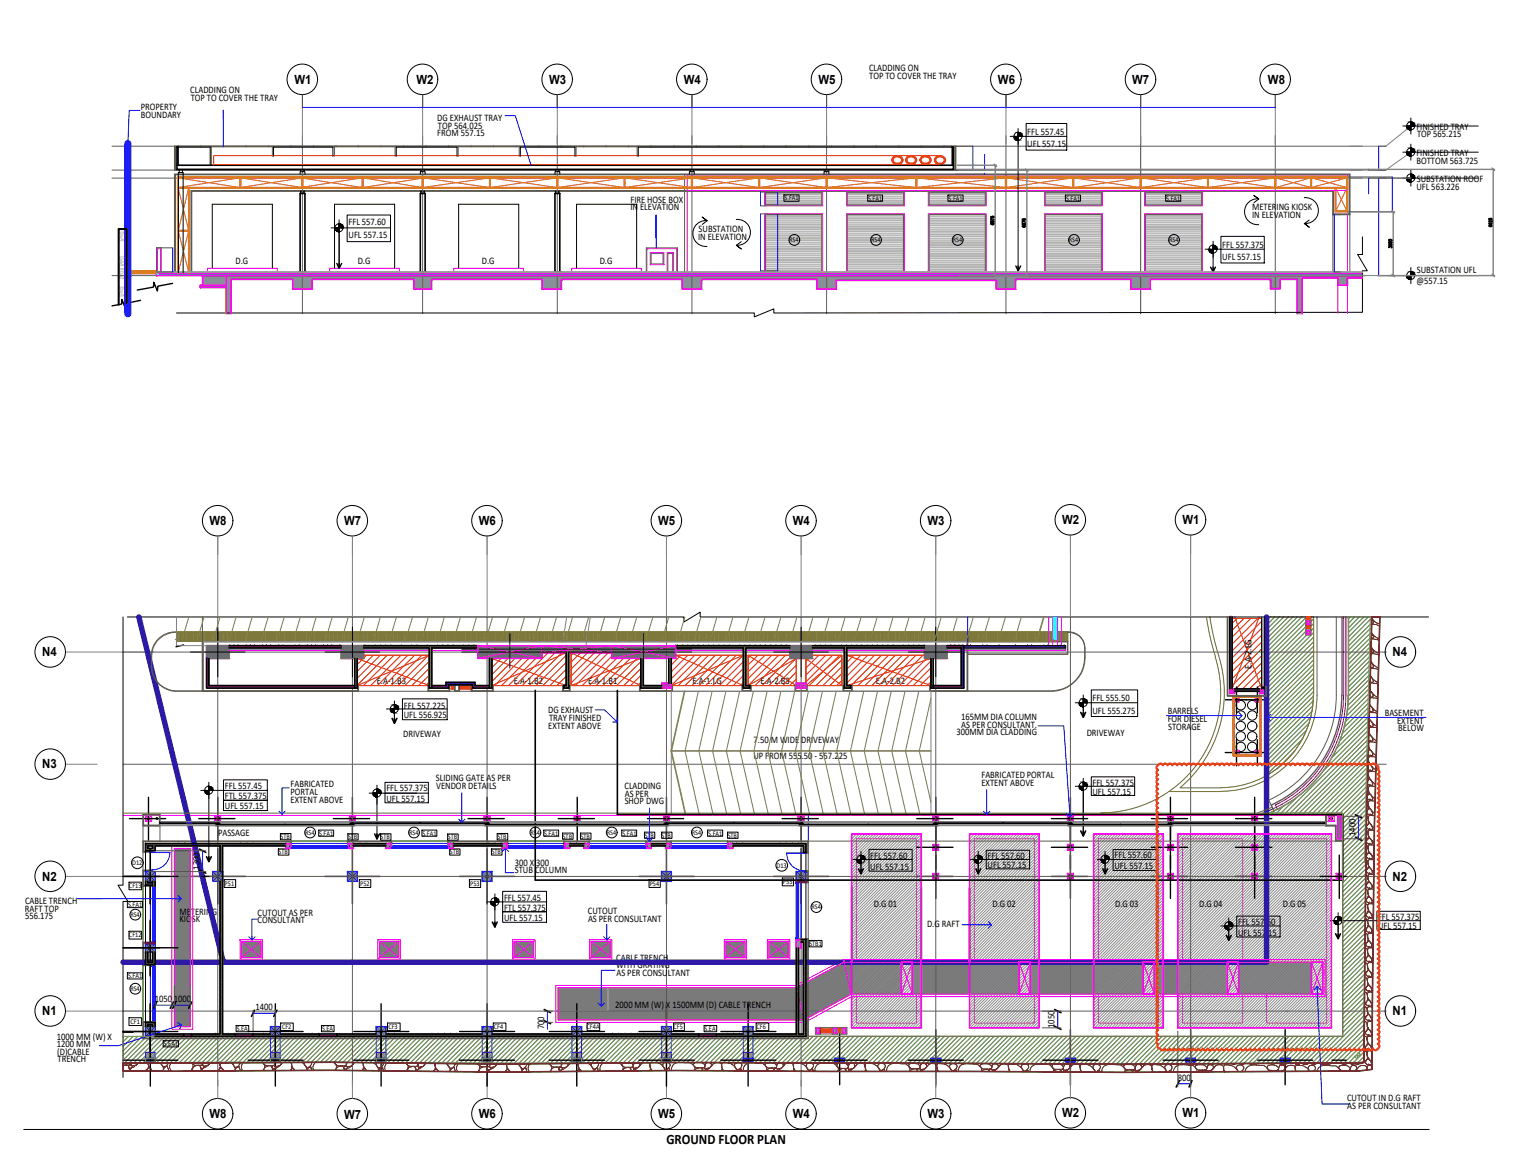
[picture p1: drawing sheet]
<svg xmlns="http://www.w3.org/2000/svg" width="279mm" height="216mm" viewBox="0 0 279 216" stroke-linecap="round" stroke-linejoin="round" font-family="sans-serif">
<defs><g id="words">
<text font-size="2.6" x="123" y="211.1">GROUND FLOOR PLAN</text>
<g font-size="2.3">
<text x="54.3" y="15.4">W1</text>
<text x="76.8" y="15.4">W2</text>
<text x="101.3" y="15.4">W3</text>
<text x="126.2" y="15.4">W4</text>
<text x="151.1" y="15.4">W5</text>
<text x="184.2" y="15.4">W6</text>
<text x="208.9" y="15.4">W7</text>
<text x="234" y="15.4">W8</text>
<text x="38.7" y="96.9">W8</text>
<text x="63.5" y="96.9">W7</text>
<text x="88.4" y="96.9">W6</text>
<text x="121.5" y="96.9">W5</text>
<text x="146.3" y="96.9">W4</text>
<text x="171.2" y="96.9">W3</text>
<text x="196" y="96.7">W2</text>
<text x="218.2" y="96.7">W1</text>
<text x="7.8" y="121.1">N4</text>
<text x="257" y="121.1">N4</text>
<text x="7.8" y="141.8">N3</text>
<text x="7.8" y="162.5">N2</text>
<text x="257" y="162.5">N2</text>
<text x="7.8" y="187.3">N1</text>
<text x="257" y="187.3">N1</text>
<text x="38.7" y="206.3">W8</text>
<text x="63.5" y="206.6">W7</text>
<text x="88.4" y="206.3">W6</text>
<text x="121.5" y="206.3">W5</text>
<text x="146.3" y="206.3">W4</text>
<text x="171.2" y="206.3">W3</text>
<text x="196" y="206.1">W2</text>
<text x="218.2" y="206.1">W1</text>
</g>
<g font-size="1.8">
<text x="35.1" y="17.2">CLADDING ON</text>
<text x="160.4" y="13.1">CLADDING ON</text>
<text x="160.4" y="14.5">TOP TO COVER THE TRAY</text>
<text x="26" y="20.3">PROPERTY</text>
<text x="26" y="21.7">BOUNDARY</text>
<text x="35.2" y="18.6">TOP TO COVER THE TRAY</text>
<text x="80.7" y="22.3">DG EXHAUST TRAY</text>
<text x="80.8" y="23.7">TOP 564.025</text>
<text x="261.4" y="24">FINISHED TRAY</text>
<text x="80.7" y="25.1">FROM 557.15</text>
<text x="189.6" y="24.8">FFL 557.45</text>
<text x="189.6" y="27.2">UFL 557.15</text>
<text x="261.4" y="28.8">FINISHED TRAY</text>
<text x="261.5" y="25.4">TOP 565.215</text>
<text x="261.4" y="35">UFL 563.226</text>
<text x="261.4" y="30.2">BOTTOM 563.725</text>
<text x="261.5" y="33.6">SUBSTATION ROOF</text>
<text x="64.3" y="41.5">FFL 557.60</text>
<text x="116.3" y="37.4">FIRE HOSE BOX</text>
<text x="116.3" y="38.8">IN ELEVATION</text>
<text x="231.1" y="38.8">METERING KIOSK</text>
<text x="231.1" y="40.2">IN ELEVATION</text>
<text x="64.3" y="43.9">UFL 557.15</text>
<text x="128.8" y="44.2">IN ELEVATION</text>
<text x="128.9" y="42.8">SUBSTATION</text>
<text x="225.6" y="45.7">FFL 557.375</text>
<text x="43.4" y="48.7">D.G</text>
<text x="66" y="48.7">D.G</text>
<text x="88.9" y="48.7">D.G</text>
<text x="110.7" y="48.7">D.G</text>
<text x="225.6" y="48.1">UFL 557.15</text>
<text x="261.4" y="52.3">@557.15</text>
<text x="261.5" y="50.4">SUBSTATION UFL</text>
<text x="230.9" y="123.4" transform="rotate(-90 230.9 123.4)">E.A-2.LG</text>
<text x="69.5" y="126.2">E.A-1.B3</text>
<text x="74.5" y="130.8">FFL 557.225</text>
<text x="94.8" y="126.2">E.A-1.B2</text>
<text x="101.2" y="131.6">DG EXHAUST</text>
<text x="108.5" y="126.2">E.A-1.B1</text>
<text x="127.8" y="126.2">E.A-1.LG</text>
<text x="140.3" y="126.2">E.A-2.B3</text>
<text x="161.6" y="126.2">E.A-2.B2</text>
<text x="201.6" y="129.4">FFL 555.50</text>
<text x="201.6" y="131.8">UFL 555.275</text>
<text x="215.5" y="131.8">BARRELS</text>
<text x="74.4" y="135.9">DRIVEWAY</text>
<text x="74.5" y="132.5">UFL 556.925</text>
<text x="101.2" y="134.5">EXTENT ABOVE</text>
<text x="101.3" y="133.1">TRAY FINISHED</text>
<text x="139.1" y="137.2">7.50 M WIDE DRIVEWAY</text>
<text x="176.5" y="135.7">300MM DIA CLADDING</text>
<text x="177.3" y="132.9">165MM DIA COLUMN</text>
<text x="177.4" y="134.3">AS PER CONSULTANT.</text>
<text x="200.5" y="135.8">DRIVEWAY</text>
<text x="215.5" y="133.2">FOR DIESEL</text>
<text x="215.6" y="134.6">STORAGE</text>
<text x="255.5" y="132.1">BASEMENT</text>
<text x="257.8" y="133.6">EXTENT</text>
<text x="258" y="135">BELOW</text>
<text x="139" y="140">UP FROM 555.50 - 557.225</text>
<text x="181.1" y="143.6">FABRICATED PORTAL</text>
<text x="41.5" y="145.6">FFL 557.45</text>
<text x="41.5" y="147.5">FTL 557.375</text>
<text x="41.5" y="149.3">UFL 557.15</text>
<text x="53.6" y="145.3">FABRICATED</text>
<text x="53.6" y="146.7">PORTAL</text>
<text x="53.6" y="148.1">EXTENT ABOVE</text>
<text x="71.3" y="145.9">FFL 557.375</text>
<text x="71.3" y="148.1">UFL 557.15</text>
<text x="80.4" y="144.2">SLIDING GATE AS PER</text>
<text x="80.5" y="145.6">VENDOR DETAILS</text>
<text x="115.2" y="145.6">CLADDING</text>
<text x="115.3" y="147">AS PER</text>
<text x="115.3" y="148.4">SHOP DWG</text>
<text x="181.1" y="145">EXTENT ABOVE</text>
<text x="201.6" y="145">FFL 557.375</text>
<text x="201.6" y="146.7">UFL 557.15</text>
<text x="40.2" y="154.3">PASSAGE</text>
<text x="250.1" y="154.3" transform="rotate(-90 250.1 154.3)">1400</text>
<text x="36.8" y="160.5" transform="rotate(-90 36.8 160.5)">1300</text>
<text x="95" y="159.7">300 X 300</text>
<text x="95" y="161.1">STUB COLUMN</text>
<text x="160.6" y="158.4">FFL 557.60</text>
<text x="160.6" y="160.6">UFL 557.15</text>
<text x="182.3" y="158.5">FFL 557.60</text>
<text x="182.3" y="160.2">UFL 557.15</text>
<text x="205.7" y="160.4">UFL 557.15</text>
<text x="205.7" y="158.4">FFL 557.60</text>
<text x="4.6" y="166.8">CABLE TRENCH</text>
<text x="93" y="166.2">FFL 557.45</text>
<text x="161.3" y="167.4">D.G 01</text>
<text x="183.1" y="167.4">D.G 02</text>
<text x="205.8" y="167.4">D.G 03</text>
<text x="221.3" y="167.4">D.G 04</text>
<text x="236.7" y="167.4">D.G 05</text>
<text x="4.6" y="168.2">RAFT TOP</text>
<text x="4.6" y="169.6">556.175</text>
<text x="33.1" y="168.8">METERING</text>
<text x="33.1" y="170.2">KIOSK</text>
<text x="47.5" y="169">CUTOUT AS PER</text>
<text x="47.5" y="170.4">CONSULTANT</text>
<text x="93" y="168.1">FTL 557.375</text>
<text x="93" y="169.9">UFL 557.15</text>
<text x="108.5" y="168.6">CUTOUT</text>
<text x="108.5" y="170.1">AS PER CONSULTANT</text>
<text x="171.1" y="171.1">D.G RAFT</text>
<text x="228.5" y="172.7">UFL 557.15</text>
<text x="228.5" y="170.7">FFL 557.60</text>
<text x="254.3" y="169.8">FFL 557.375</text>
<text x="254.3" y="171.5">UFL 557.15</text>
<text x="113.7" y="177.3">CABLE TRENCH</text>
<text x="113.7" y="178.7">WITH GRATING</text>
<text x="28.6" y="184.9">1050</text>
<text x="32.1" y="184.9">1000</text>
<text x="113.6" y="186">2000 MM (W) X 1500MM (D) CABLE TRENCH</text>
<text x="113.8" y="180.1">AS PER CONSULTANT</text>
<text x="10.5" y="191.8">1000 MM (W) X</text>
<text x="47.2" y="186.4">1400</text>
<text x="100.4" y="189.9" transform="rotate(-90 100.4 189.9)">700</text>
<text x="194.6" y="189.7" transform="rotate(-90 194.6 189.7)">1050</text>
<text x="10.5" y="193.2">1200 MM</text>
<text x="10.6" y="194.6">(D)CABLE</text>
<text x="10.6" y="196">TRENCH</text>
<text x="217.4" y="199.4">800</text>
<text x="248.6" y="203.2">CUTOUT IN D.G RAFT</text>
<text x="248.6" y="204.6">AS PER CONSULTANT</text>
</g>
<g font-size="1.3">
<text x="144.8" y="37">S.FA1</text>
<text x="160.2" y="37">S.FA1</text>
<text x="175.1" y="37">S.FA1</text>
<text x="196.7" y="37">S.FA1</text>
<text x="215.2" y="37">S.FA1</text>
<text x="145.6" y="44.7">RS4</text>
<text x="160.8" y="44.7">RS4</text>
<text x="175.8" y="44.7">RS4</text>
<text x="197.2" y="44.7">RS4</text>
<text x="215.7" y="44.7">RS4</text>
<text x="51.8" y="154.8">STB</text>
<text x="56.3" y="154.1">RS4 S.FA1</text>
<text x="64.2" y="154.9">STB</text>
<text x="70.2" y="154.9">STB</text>
<text x="75.5" y="154.1">RS4 S.FA1</text>
<text x="82.6" y="154.9">STB</text>
<text x="91.8" y="154.8">STB</text>
<text x="97.9" y="154.1">RS4 S.FA1</text>
<text x="103.9" y="154.7">STB</text>
<text x="107.2" y="154.7">STB</text>
<text x="112" y="154.1">RS4</text>
<text x="114.9" y="154.2">S.FA1</text>
<text x="119" y="154.6">STB</text>
<text x="122.1" y="154.6">STB</text>
<text x="127.7" y="154.1">RS4</text>
<text x="130.7" y="154.2">S.FA1</text>
<text x="134.3" y="154.6">STB</text>
<text x="24.4" y="159.7">D12</text>
<text x="51.4" y="157.7">STB</text>
<text x="83" y="157.7">STB</text>
<text x="90.7" y="157.7">STB</text>
<text x="143.3" y="160.1">D13</text>
<text x="23.6" y="167.4">S.FA1</text>
<text x="23.8" y="163.9">CF13</text>
<text x="41.5" y="163.4">P51</text>
<text x="66.5" y="163.5">P52</text>
<text x="86.8" y="163.5">P53</text>
<text x="119.9" y="163.5">P54</text>
<text x="144.5" y="163.2">P55</text>
<text x="149.7" y="167.8">RS4</text>
<text x="23.8" y="173">CF12</text>
<text x="24.1" y="169.2">RS4</text>
<text x="149.4" y="174.6">STB1</text>
<text x="23.6" y="180.5">S.FA1</text>
<text x="24.1" y="182.9">RS4</text>
<text x="24.1" y="188.9">CF1</text>
<text x="43.7" y="190.3">S.EA</text>
<text x="52" y="189.9">CF2</text>
<text x="59.5" y="190.3">S.EA</text>
<text x="71.7" y="189.9">CF3</text>
<text x="91.2" y="189.9">CF4</text>
<text x="108.3" y="189.9">CF4A</text>
<text x="124.3" y="189.9">CF5</text>
<text x="130" y="190.3">S.EA</text>
<text x="139.6" y="189.9">CF6</text>
<text x="30.2" y="193.1">S.EA1</text>
</g>
</g></defs>
<!-- layer: CONCRETE-PLUM -->
<g fill="none" stroke="#a8a8a8" stroke-width=".18">
<path d="M28.9 50.4h222.5v.5h-222.5zM28.9 50.7h.1M28.9 50.6h.1M28.9 50.5h.1M28.9 50.8h.1M28.9 50.4h.1M29 50.7h.1M29 50.6h.1M29 50.5h.1M29 50.4v.1M29 50.8h.1M29 50.4h.1"/>
<path d="M29.1 50.8h.1M29.1 50.4h.1M29.1 50.5h.1M29.1 50.6h.1M29.1 50.7h.1M29.1 50.9h.1M29.2 50.8h.1M29.2 50.4h.1M29.2 50.6h.1M29.2 50.7h.1M29.2 50.5h.1M29.3 50.7h.1"/>
<path d="M29.3 50.5h.1M29.3 50.6h.1M29.3 50.8h.1M29.3 50.4h.1M29.4 50.7h.1M29.4 50.6h.1M29.4 50.8h.1M29.4 50.4h.1M29.4 50.5h.1M29.4 50.4v.1M29.5 50.6h.1M29.5 50.8h.1"/>
<path d="M29.5 50.5h.1M29.5 50.4h.1M29.5 50.7h.1M29.5 50.9h.1M29.6 50.7h.1M29.6 50.8h.1M29.6 50.5h.1M29.6 50.4h.1M29.6 50.6h.1M29.7 50.7h.1M29.7 50.8h.1M29.7 50.5h.1"/>
<path d="M29.7 50.6h.1M29.7 50.4h.1M29.8 50.7h.1M29.8 50.8h.1M29.8 50.6h.1M29.8 50.5h.1M29.8 50.4h.1M29.9 50.7h.1M29.9 50.6h.1M29.9 50.5h.1M29.9 50.8h.1M29.9 50.4v.1"/>
<path d="M29.9 50.4h.1M30 50.7h.1M30 50.6h.1M30 50.9h.1M30 50.8h.1M30 50.7v.1M30 50.5h.1M30 50.4h.1M30 50.7l.1 .1M30.1 50.7h.1M30.1 50.8h.1M30.1 50.5h.1"/>
<path d="M30.1 50.6h.1M30.1 50.4h.1M30.2 50.7h.1M30.2 50.8h.1M30.2 50.5h.1M30.2 50.4h.1M30.2 50.6h.1M30.3 50.7h.1M30.3 50.6h.1M30.3 50.5h.1M30.3 50.8h.1M30.3 50.4h.1"/>
<path d="M30.3 50.4v.1M30.4 50.6h.1M30.4 50.7h.1M30.4 50.8h.1M30.4 50.5h.1M30.4 50.4h.1M30.5 50.7h.1M30.5 50.8h.1M30.5 50.5h.1M30.5 50.6h.1M30.5 50.9h.1M30.5 50.4h.1"/>
<path d="M30.6 50.7h.1M30.6 50.8h.1M30.6 50.6h.1M30.6 50.5h.1M30.6 50.4h.1M30.7 50.7h.1M30.7 50.8h.1M30.7 50.6h.1M30.7 50.4h.1M30.7 50.5h.1M30.7 50.4v.1M30.8 50.7h.1"/>
<path d="M30.8 50.5h.1M30.8 50.8h.1M30.8 50.6h.1M30.8 50.4h.1M30.9 50.6h.1M30.9 50.4h.1M30.9 50.5h.1M30.9 50.7h.1M30.9 50.9h.1M30.9 50.8h.1M31 50.7h.1M31 50.8h.1"/>
<path d="M31 50.5h.1M31 50.6h.1M31 50.4h.1M31.1 50.7h.1M31.1 50.8h.1M31.1 50.6h.1M31.1 50.5h.1M31.1 50.4h.1M31.1 50.7h.2M31.2 50.7h.1M31.2 50.5h.1M31.2 50.8h.1"/>
<path d="M31.2 50.4h.1M31.2 50.6h.1M31.2 50.4v.1M31.3 50.5h.1M31.3 50.4h.1M31.3 50.8h.1M31.3 50.6h.1M31.3 50.7h.1M31.3 50.9h.1M31.4 50.7h.1M31.4 50.4h.1M31.4 50.6h.1"/>
<path d="M31.4 50.8h.1M31.4 50.5h.1M31.5 50.7h.1M31.5 50.6h.1M31.5 50.4h.1M31.5 50.5h.1M31.5 50.8h.1M31.6 50.7h.1M31.6 50.8h.1M31.6 50.6h.1M31.6 50.4h.1M31.6 50.5h.1"/>
<path d="M31.6 50.4v.1M31.7 50.7h.1M31.7 50.5h.1M31.7 50.4h.1M31.7 50.6h.1M31.7 50.8h.1M31.8 50.6h.1M31.8 50.4h.1M31.8 50.9h.1M31.8 50.5h.1M31.8 50.7h.1M31.8 50.8h.1"/>
<path d="M31.9 50.7h.1M31.9 50.8h.1M31.9 50.4h.1M31.9 50.6h.1M31.9 50.5h.1M32 50.7h.1M32 50.5h.1M32 50.6h.1M32 50.8h.1M32 50.4h.1M32.1 50.7h.1M32.1 50.5h.1"/>
<path d="M32.1 50.6h.1M32.1 50.8h.1M32.1 50.4h.1M32.1 50.4v.1M32.2 50.6h.1M32.2 50.8h.1M32.2 50.5h.1M32.2 50.4h.1M32.2 50.9h.1M32.3 50.7h.1M32.3 50.8h.1M32.3 50.5h.1"/>
<path d="M32.3 50.4h.1M32.3 50.6h.1M32.4 50.7h.1M32.4 50.6h.1M32.4 50.4h.1M32.4 50.5h.1M32.4 50.8h.1M32.5 50.6h.1M32.5 50.8h.1M32.5 50.7h.1M32.5 50.5h.1M32.5 50.4h.1"/>
<path d="M32.6 50.7h.1M32.6 50.6h.1M32.6 50.5h.1M32.6 50.8h.1M32.6 50.4v.1M32.6 50.4h.1M32.7 50.6h.1M32.7 50.8h.1M32.7 50.4h.1M32.7 50.5h.1M32.7 50.7h.1M32.7 50.9h.1"/>
<path d="M32.8 50.8h.1M32.8 50.5h.1M32.8 50.6h.1M32.8 50.4h.1M32.8 50.7h.1M32.9 50.7h.1M32.9 50.8h.1M32.9 50.5h.1M32.9 50.4h.1M32.9 50.6h.1M33 50.7h.1M33 50.6h.1"/>
<path d="M33 50.5h.1M33 50.8h.1M33 50.4h.1M33 50.4v.1M33.1 50.6h.1M33.1 50.7h.1M33.1 50.8h.1M33.1 50.5h.1M33.1 50.4h.1M33.1 50.9h.1M33.2 50.7h.1M33.2 50.8h.1"/>
<path d="M33.2 50.5h.1M33.2 50.6h.1M33.2 50.4h.1M33.3 50.7h.1M33.3 50.8h.1M33.3 50.6h.1M33.3 50.5h.1M33.3 50.4h.1M33.4 50.7h.1M33.4 50.8h.1M33.4 50.6h.1M33.4 50.4h.1"/>
<path d="M33.4 50.5h.1M33.5 50.7h.1M33.5 50.6h.1M33.5 50.5h.1M33.5 50.8h.1M33.5 50.4v.1M33.5 50.4h.1M33.6 50.7h.1M33.6 50.6h.1M33.6 50.4h.1M33.6 50.9h.1M33.6 50.7v.1"/>
<path d="M33.6 50.8h.1M33.6 50.5h.1M33.7 50.7h.1M33.7 50.8h.1M33.7 50.5h.1M33.7 50.6h.1M33.7 50.4h.1M33.8 50.7h.1M33.8 50.8h.1M33.8 50.4h.1M33.8 50.6h.1M33.8 50.5h.1"/>
<path d="M33.9 50.7h.1M33.9 50.6h.1M33.9 50.5h.1M33.9 50.8h.1M33.9 50.4h.1M33.9 50.4v.1M34 50.7h.1M34 50.6h.1M34 50.5h.1M34 50.8h.1M34 50.4h.1M34.1 50.7h.1"/>
<path d="M34.1 50.8h.1M34.1 50.5h.1M34.1 50.6h.1M34.1 50.9h.1M34.1 50.4h.1M34.2 50.7h.1M34.2 50.6h.1M34.2 50.5h.1M34.2 50.8h.1M34.2 50.4h.1M34.3 50.7h.1M34.3 50.8h.1"/>
<path d="M34.3 50.6h.1M34.3 50.4h.1M34.3 50.5h.1M34.3 50.4v.1M34.4 50.7h.1M34.4 50.5h.1M34.4 50.6h.1M34.4 50.4h.1M34.4 50.8h.1M34.5 50.6h.1M34.5 50.4h.1M34.5 50.5h.1"/>
<path d="M34.5 50.7h.1M34.5 50.9h.1M34.5 50.8h.1M34.6 50.7h.1M34.6 50.5h.1M34.6 50.8h.1M34.6 50.6h.1M34.6 50.4h.1M34.7 50.7h.1M34.7 50.5h.1M34.7 50.6h.1M34.7 50.8h.1"/>
<path d="M34.7 50.4h.1M34.8 50.7h.1M34.8 50.5h.1M34.8 50.6h.1M34.8 50.8h.1M34.8 50.4h.1M34.8 50.4v.1M34.9 50.5h.1M34.9 50.4h.1M34.9 50.6h.1M34.9 50.8h.1M34.9 50.7h.1"/>
<path d="M34.9 50.9h.1M34.9 50.7v.1M35 50.7h.1M35 50.8h.1M35 50.5h.1M35 50.4h.1M35 50.6h.1M35.1 50.7h.1M35.1 50.6h.1M35.1 50.4h.1M35.1 50.5h.1M35.1 50.8h.1"/>
<path d="M35.2 50.7h.1M35.2 50.8h.1M35.2 50.6h.1M35.2 50.5h.1M35.2 50.4h.1M35.3 50.7h.1M35.3 50.6h.1M35.3 50.5h.1M35.3 50.8h.1M35.3 50.4v.1M35.4 50.8h.1M35.4 50.4h.1"/>
<path d="M35.4 50.7h.1M35.4 50.5h.1M35.4 50.6h.1M35.4 50.9h.1M35.5 50.7h.1M35.5 50.8h.1M35.5 50.4h.1M35.5 50.6h.1M35.5 50.5h.1M35.6 50.7h.1M35.6 50.5h.1M35.6 50.4h.1"/>
<path d="M35.6 50.6h.1M35.6 50.8h.1M35.7 50.7h.1M35.7 50.6h.1M35.7 50.8h.1M35.7 50.4h.1M35.7 50.5h.1M35.7 50.4v.1M35.8 50.6h.1M35.8 50.7h.1M35.8 50.8h.1M35.8 50.5h.1"/>
<path d="M35.8 50.4h.1M35.8 50.9h.1M35.9 50.7h.1M35.9 50.8h.1M35.9 50.5h.1M35.9 50.4h.1M35.9 50.6h.1M36 50.7h.1M36 50.6h.1M36 50.4h.1M36 50.8h.1M36 50.5h.1"/>
<path d="M36 50.8h.2M36.1 50.7h.1M36.1 50.8h.1M36.1 50.6h.1M36.1 50.5h.1M36.1 50.4h.1M36.2 50.7h.1M36.2 50.6h.1M36.2 50.5h.1M36.2 50.8h.1M36.2 50.4v.1M36.2 50.4h.1"/>
<path d="M36.3 50.6h.1M36.3 50.8h.1M36.3 50.5h.1M36.3 50.7h.1M36.3 50.4h.1M36.3 50.9h.1M36.3 50.7v.1M36.4 50.8h.1M36.4 50.5h.1M36.4 50.6h.1M36.4 50.7h.1M36.4 50.4h.1"/>
<path d="M36.5 50.7h.1M36.5 50.8h.1M36.5 50.4h.1M36.5 50.6h.1M36.5 50.5h.1M36.6 50.7h.1M36.6 50.6h.1M36.6 50.5h.1M36.6 50.8h.1M36.6 50.4h.1M36.6 50.4v.1M36.7 50.6h.1"/>
<path d="M36.7 50.7h.1M36.7 50.5h.1M36.7 50.8h.1M36.7 50.4h.1M36.8 50.7h.1M36.8 50.8h.1M36.8 50.5h.1M36.8 50.6h.1M36.8 50.9h.1M36.8 50.4h.1M36.9 50.7h.1M36.9 50.8h.1"/>
<path d="M36.9 50.6h.1M36.9 50.5h.1M36.9 50.4h.1M37 50.7h.1M37 50.8h.1M37 50.6h.1M37 50.4h.1M37 50.5h.1M37.1 50.7h.1M37.1 50.6h.1M37.1 50.5h.1M37.1 50.8h.1"/>
<path d="M37.1 50.4v.1M37.1 50.4h.1M37.2 50.6h.1M37.2 50.4h.1M37.2 50.5h.1M37.2 50.7h.1M37.2 50.9h.1M37.2 50.8h.1M37.3 50.7h.1M37.3 50.8h.1M37.3 50.5h.1M37.3 50.6h.1"/>
<path d="M37.3 50.4h.1M37.4 50.7h.1M37.4 50.8h.1M37.4 50.5h.1M37.4 50.4h.1M37.4 50.6h.1M37.5 50.7h.1M37.5 50.5h.1M37.5 50.6h.1M37.5 50.8h.1M37.5 50.4h.1M37.5 50.4v.1"/>
<path d="M37.6 50.7h.1M37.6 50.6h.1M37.6 50.5h.1M37.6 50.8h.1M37.6 50.4h.1M37.6 50.9h.1M37.6 50.7v.1M37.7 50.7h.1M37.7 50.5h.1M37.7 50.4h.1M37.7 50.6h.1M37.7 50.8h.1"/>
<path d="M37.7 50.7v.1M37.8 50.7h.1M37.8 50.6h.1M37.8 50.4h.1M37.8 50.5h.1M37.8 50.8h.1M37.9 50.7h.1M37.9 50.8h.1M37.9 50.6h.1M37.9 50.4h.1M37.9 50.5h.1M37.9 50.4v.1"/>
<path d="M38 50.7h.1M38 50.6h.1M38 50.5h.1M38 50.4h.1M38 50.8h.1M38.1 50.6h.1M38.1 50.4h.1M38.1 50.5h.1M38.1 50.7h.1M38.1 50.8h.1M38.1 50.9h.1M38.2 50.7h.1"/>
<path d="M38.2 50.4h.1M38.2 50.6h.1M38.2 50.5h.1M38.2 50.8h.1M38.3 50.7h.1M38.3 50.5h.1M38.3 50.6h.1M38.3 50.8h.1M38.3 50.4h.1M38.4 50.7h.1M38.4 50.5h.1M38.4 50.6h.1"/>
<path d="M38.4 50.8h.1M38.4 50.4h.1M38.4 50.4v.1M38.5 50.7h.1M38.5 50.5h.1M38.5 50.4h.1M38.5 50.6h.1M38.5 50.8h.1M38.5 50.9h.1M38.6 50.8h.1M38.6 50.5h.1M38.6 50.4h.1"/>
<path d="M38.6 50.6h.1M38.6 50.7h.1M38.7 50.7h.1M38.7 50.6h.1M38.7 50.4h.1M38.7 50.8h.1M38.7 50.5h.1M38.7 50.7h.2M38.8 50.8h.1M38.8 50.6h.1M38.8 50.5h.1M38.8 50.7h.1"/>
<path d="M38.8 50.4h.1M38.9 50.7h.1M38.9 50.6h.1M38.9 50.5h.1M38.9 50.8h.1M38.9 50.4v.1M39 50.6h.1M39 50.8h.1M39 50.4h.1M39 50.7h.1M39 50.9h.1M39 50.5h.1"/>
<path d="M39.1 50.7h.1M39.1 50.8h.1M39.1 50.5h.1M39.1 50.6h.1M39.1 50.4h.1M39.2 50.7h.1M39.2 50.8h.1M39.2 50.5h.1M39.2 50.4h.1M39.2 50.6h.1M39.3 50.7h.1M39.3 50.6h.1"/>
<path d="M39.3 50.8h.1M39.3 50.5h.1M39.3 50.4h.1M39.3 50.4v.1M39.4 50.6h.1M39.4 50.7h.1M39.4 50.8h.1M39.4 50.5h.1M39.4 50.4h.1M39.4 50.9h.1M39.5 50.7h.1M39.5 50.8h.1"/>
<path d="M39.5 50.5h.1M39.5 50.6h.1M39.5 50.4h.1M39.6 50.7h.1M39.6 50.8h.1M39.6 50.4h.1M39.6 50.6h.1M39.6 50.5h.1M39.7 50.7h.1M39.7 50.8h.1M39.7 50.6h.1M39.7 50.4h.1"/>
<path d="M39.7 50.5h.1M39.8 50.7h.1M39.8 50.6h.1M39.8 50.5h.1M39.8 50.8h.1M39.8 50.4v.1M39.8 50.4h.1M39.9 50.7h.1M39.9 50.6h.1M39.9 50.4h.1M39.9 50.5h.1M39.9 50.9h.1"/>
<path d="M39.9 50.7v.1M39.9 50.8h.1M40 50.5h.1M40 50.8h.1M40 50.6h.1M40 50.7h.1M40 50.4h.1M40.1 50.7h.1M40.1 50.8h.1M40.1 50.4h.1M40.1 50.6h.1M40.1 50.5h.1"/>
<path d="M40.2 50.7h.1M40.2 50.5h.1M40.2 50.8h.1M40.2 50.4h.1M40.2 50.6h.1M40.2 50.4v.1M40.3 50.7h.1M40.3 50.6h.1M40.3 50.5h.1M40.3 50.8h.1M40.3 50.4h.1M40.4 50.7h.1"/>
<path d="M40.4 50.8h.1M40.4 50.5h.1M40.4 50.6h.1M40.4 50.9h.1M40.4 50.4h.1M40.5 50.7h.1M40.5 50.6h.1M40.5 50.5h.1M40.5 50.8h.1M40.5 50.4h.1M40.6 50.7h.1M40.6 50.8h.1"/>
<path d="M40.6 50.6h.1M40.6 50.4h.1M40.6 50.5h.1M40.7 50.7h.1M40.7 50.6h.1M40.7 50.5h.1M40.7 50.8h.1M40.7 50.4h.1M40.7 50.4v.1M40.8 50.6h.1M40.8 50.4h.1M40.8 50.5h.1"/>
<path d="M40.8 50.7h.1M40.8 50.9h.1M40.8 50.8h.1M40.9 50.7h.1M40.9 50.4h.1M40.9 50.6h.1M40.9 50.5h.1M40.9 50.8h.1M41 50.7h.1M41 50.8h.1M41 50.6h.1M41 50.5h.1"/>
<path d="M41 50.4h.1M41.1 50.7h.1M41.1 50.5h.1M41.1 50.6h.1M41.1 50.8h.1M41.1 50.4h.1M41.1 50.4v.1M41.2 50.7h.1M41.2 50.6h.1M41.2 50.5h.1M41.2 50.8h.1M41.2 50.4h.1"/>
<path d="M41.2 50.9h.1M41.2 50.7v.1M41.3 50.7h.1M41.3 50.8h.1M41.3 50.5h.1M41.3 50.4h.1M41.3 50.6h.1M41.4 50.7h.1M41.4 50.6h.1M41.4 50.4h.1M41.4 50.5h.1M41.4 50.8h.1"/>
<path d="M41.5 50.7h.1M41.5 50.8h.1M41.5 50.6h.1M41.5 50.5h.1M41.5 50.4h.1M41.6 50.7h.1M41.6 50.6h.1M41.6 50.5h.1M41.6 50.8h.1M41.6 50.4v.1M41.6 50.4h.1M41.7 50.6h.1"/>
<path d="M41.7 50.8h.1M41.7 50.4h.1M41.7 50.5h.1M41.7 50.7h.1M41.7 50.9h.1M41.8 50.7h.1M41.8 50.4h.1M41.8 50.6h.1M41.8 50.8h.1M41.8 50.5h.1M41.9 50.7h.1M41.9 50.5h.1"/>
<path d="M41.9 50.4h.1M41.9 50.6h.1M41.9 50.8h.1M42 50.7h.1M42 50.6h.1M42 50.8h.1M42 50.5h.1M42 50.4h.1M42 50.4v.1M42.1 50.7h.1M42.1 50.4h.1M42.1 50.8h.1"/>
<path d="M42.1 50.6h.1M42.1 50.5h.1M42.1 50.9h.1M42.2 50.7h.1M42.2 50.8h.1M42.2 50.5h.1M42.2 50.6h.1M42.2 50.4h.1M42.3 50.7h.1M42.3 50.8h.1M42.3 50.4h.1M42.3 50.6h.1"/>
<path d="M42.3 50.5h.1M42.4 50.7h.1M42.4 50.8h.1M42.4 50.6h.1M42.4 50.5h.1M42.4 50.4h.1M42.5 50.7h.1M42.5 50.6h.1M42.5 50.5h.1M42.5 50.8h.1M42.5 50.4v.1M42.5 50.4h.1"/>
<path d="M42.6 50.6h.1M42.6 50.8h.1M42.6 50.5h.1M42.6 50.7h.1M42.6 50.4h.1M42.6 50.9h.1M42.6 50.7v.1M42.7 50.7h.1M42.7 50.8h.1M42.7 50.5h.1M42.7 50.6h.1M42.7 50.4h.1"/>
<path d="M42.8 50.7h.1M42.8 50.8h.1M42.8 50.4h.1M42.8 50.6h.1M42.8 50.5h.1M42.9 50.6h.1M42.9 50.8h.1M42.9 50.7h.1M42.9 50.5h.1M42.9 50.4h.1M42.9 50.4v.1M43 50.6h.1"/>
<path d="M43 50.7h.1M43 50.5h.1M43 50.8h.1M43 50.4h.1M43.1 50.7h.1M43.1 50.8h.1M43.1 50.5h.1M43.1 50.6h.1M43.1 50.9h.1M43.1 50.4h.1M43.2 50.7h.1M43.2 50.8h.1"/>
<path d="M43.2 50.4h.1M43.2 50.6h.1M43.2 50.5h.1M43.3 50.7h.1M43.3 50.8h.1M43.3 50.6h.1M43.3 50.4h.1M43.3 50.5h.1M43.4 50.7h.1M43.4 50.6h.1M43.4 50.5h.1M43.4 50.8h.1"/>
<path d="M43.4 50.4v.1M43.4 50.4h.1M43.5 50.6h.1M43.5 50.4h.1M43.5 50.5h.1M43.5 50.7h.1M43.5 50.9h.1M43.5 50.8h.1M43.6 50.7h.1M43.6 50.5h.1M43.6 50.8h.1M43.6 50.6h.1"/>
<path d="M43.6 50.4h.1M43.7 50.7h.1M43.7 50.8h.1M43.7 50.5h.1M43.7 50.4h.1M43.7 50.6h.1M43.8 50.7h.1M43.8 50.5h.1M43.8 50.6h.1M43.8 50.8h.1M43.8 50.4h.1M43.8 50.4v.1"/>
<path d="M43.9 50.7h.1M43.9 50.6h.1M43.9 50.5h.1M43.9 50.8h.1M43.9 50.4h.1M44 50.7h.1M44 50.6h.1M44 50.9h.1M44 50.7v.1M44 50.8h.1M44 50.5h.1M44 50.4h.1"/>
<path d="M44.1 50.7h.1M44.1 50.6h.1M44.1 50.4h.1M44.1 50.5h.1M44.1 50.8h.1M44.2 50.7h.1M44.2 50.8h.1M44.2 50.6h.1M44.2 50.4h.1M44.2 50.5h.1M44.3 50.7h.1M44.3 50.6h.1"/>
<path d="M44.3 50.5h.1M44.3 50.8h.1M44.3 50.4h.1M44.3 50.4v.1M44.4 50.8h.1M44.4 50.4h.1M44.4 50.5h.1M44.4 50.6h.1M44.4 50.7h.1M44.4 50.9h.1M44.5 50.7h.1M44.5 50.4h.1"/>
<path d="M44.5 50.6h.1M44.5 50.5h.1M44.5 50.8h.1M44.6 50.7h.1M44.6 50.5h.1M44.6 50.6h.1M44.6 50.8h.1M44.6 50.4h.1M44.7 50.7h.1M44.7 50.6h.1M44.7 50.8h.1M44.7 50.4h.1"/>
<path d="M44.7 50.5h.1M44.7 50.4v.1M44.8 50.7h.1M44.8 50.5h.1M44.8 50.8h.1M44.8 50.6h.1M44.8 50.4h.1M44.8 50.9h.1M44.9 50.7h.1M44.9 50.8h.1M44.9 50.5h.1M44.9 50.4h.1"/>
<path d="M44.9 50.6h.1M45 50.7h.1M45 50.6h.1M45 50.4h.1M45 50.8h.1M45 50.5h.1M45.1 50.7h.1M45.1 50.8h.1M45.1 50.6h.1M45.1 50.5h.1M45.1 50.4h.1M45.2 50.7h.1"/>
<path d="M45.2 50.6h.1M45.2 50.5h.1M45.2 50.8h.1M45.2 50.4v.1M45.2 50.4h.1M45.3 50.6h.1M45.3 50.8h.1M45.3 50.4h.1M45.3 50.5h.1M45.3 50.7h.1M45.3 50.9h.1M45.3 50.7v.1"/>
<path d="M45.4 50.7h.1M45.4 50.5h.1M45.4 50.4h.1M45.4 50.6h.1M45.4 50.8h.1M45.4 50.7v.1M45.5 50.7h.1M45.5 50.8h.1M45.5 50.5h.1M45.5 50.4h.1M45.5 50.6h.1M45.6 50.6h.1"/>
<path d="M45.6 50.8h.1M45.6 50.7h.1M45.6 50.5h.1M45.6 50.4h.1M45.6 50.4v.1M45.7 50.6h.1M45.7 50.7h.1M45.7 50.8h.1M45.7 50.5h.1M45.7 50.4h.1M45.8 50.7h.1M45.8 50.8h.1"/>
<path d="M45.8 50.5h.1M45.8 50.6h.1M45.8 50.9h.1M45.8 50.4h.1M45.9 50.7h.1M45.9 50.8h.1M45.9 50.4h.1M45.9 50.6h.1M45.9 50.5h.1M46 50.7h.1M46 50.8h.1M46 50.6h.1"/>
<path d="M46 50.4h.1M46 50.5h.1M46.1 50.7h.1M46.1 50.6h.1M46.1 50.5h.1M46.1 50.8h.1M46.1 50.4v.1M46.1 50.4h.1M46.2 50.6h.1M46.2 50.8h.1M46.2 50.5h.1M46.2 50.4h.1"/>
<path d="M46.2 50.7h.1M46.2 50.9h.1M46.3 50.7h.1M46.3 50.8h.1M46.3 50.5h.1M46.3 50.6h.1M46.3 50.4h.1M46.4 50.7h.1M46.4 50.8h.1M46.4 50.5h.1M46.4 50.4h.1M46.4 50.6h.1"/>
<path d="M46.4 50.7h.2M46.5 50.8h.1M46.5 50.6h.1M46.5 50.5h.1M46.5 50.7h.1M46.5 50.4h.1M46.5 50.4v.1M46.6 50.7h.1M46.6 50.6h.1M46.6 50.5h.1M46.6 50.8h.1M46.6 50.4h.1"/>
<path d="M46.7 50.7h.1M46.7 50.8h.1M46.7 50.6h.1M46.7 50.9h.1M46.7 50.5h.1M46.7 50.4h.1M46.8 50.7h.1M46.8 50.8h.1M46.8 50.5h.1M46.8 50.6h.1M46.8 50.4h.1M46.9 50.7h.1"/>
<path d="M46.9 50.8h.1M46.9 50.6h.1M46.9 50.4h.1M46.9 50.5h.1M47 50.7h.1M47 50.6h.1M47 50.5h.1M47 50.8h.1M47 50.4h.1M47 50.4v.1M47.1 50.6h.1M47.1 50.4h.1"/>
<path d="M47.1 50.5h.1M47.1 50.7h.1M47.1 50.9h.1M47.1 50.8h.1M47.2 50.7h.1M47.2 50.4h.1M47.2 50.6h.1M47.2 50.5h.1M47.2 50.8h.1M47.3 50.7h.1M47.3 50.8h.1M47.3 50.6h.1"/>
<path d="M47.3 50.5h.1M47.3 50.4h.1M47.4 50.7h.1M47.4 50.5h.1M47.4 50.6h.1M47.4 50.8h.1M47.4 50.4h.1M47.4 50.4v.1M47.5 50.7h.1M47.5 50.5h.1M47.5 50.8h.1M47.5 50.6h.1"/>
<path d="M47.5 50.4h.1M47.6 50.7h.1M47.6 50.6h.1M47.6 50.4h.1M47.6 50.5h.1M47.6 50.9h.1M47.6 50.7v.1M47.6 50.8h.1M47.7 50.7h.1M47.7 50.6h.1M47.7 50.4h.1M47.7 50.5h.1"/>
<path d="M47.7 50.8h.1M47.8 50.7h.1M47.8 50.8h.1M47.8 50.6h.1M47.8 50.5h.1M47.8 50.4h.1M47.9 50.7h.1M47.9 50.5h.1M47.9 50.8h.1M47.9 50.4h.1M47.9 50.6h.1M47.9 50.4v.1"/>
<path d="M48 50.6h.1M48 50.8h.1M48 50.4h.1M48 50.5h.1M48 50.7h.1M48 50.9h.1M48.1 50.7h.1M48.1 50.4h.1M48.1 50.6h.1M48.1 50.8h.1M48.1 50.5h.1M48.2 50.7h.1"/>
<path d="M48.2 50.8h.1M48.2 50.5h.1M48.2 50.6h.1M48.2 50.4h.1M48.3 50.7h.1M48.3 50.6h.1M48.3 50.8h.1M48.3 50.5h.1M48.3 50.4h.1M48.3 50.4v.1M48.4 50.7h.1M48.4 50.5h.1"/>
<path d="M48.4 50.4h.1M48.4 50.6h.1M48.4 50.8h.1M48.4 50.9h.1M48.5 50.7h.1M48.5 50.8h.1M48.5 50.5h.1M48.5 50.6h.1M48.5 50.4h.1M48.6 50.7h.1M48.6 50.8h.1M48.6 50.4h.1"/>
<path d="M48.6 50.6h.1M48.6 50.5h.1M48.7 50.7h.1M48.7 50.5h.1M48.7 50.6h.1M48.7 50.8h.1M48.7 50.4h.1M48.8 50.7h.1M48.8 50.6h.1M48.8 50.5h.1M48.8 50.8h.1M48.8 50.4v.1"/>
<path d="M48.8 50.4h.1M48.9 50.6h.1M48.9 50.8h.1M48.9 50.5h.1M48.9 50.7h.1M48.9 50.4h.1M48.9 50.9h.1M48.9 50.7v.1M49 50.7h.1M49 50.8h.1M49 50.5h.1M49 50.4h.1"/>
<path d="M49 50.6h.1M49.1 50.7h.1M49.1 50.8h.1M49.1 50.4h.1M49.1 50.6h.1M49.1 50.5h.1M49.2 50.6h.1M49.2 50.8h.1M49.2 50.7h.1M49.2 50.5h.1M49.2 50.4h.1M49.2 50.4v.1"/>
<path d="M49.3 50.7h.1M49.3 50.6h.1M49.3 50.5h.1M49.3 50.8h.1M49.3 50.4h.1M49.4 50.7h.1M49.4 50.8h.1M49.4 50.5h.1M49.4 50.6h.1M49.4 50.9h.1M49.4 50.4h.1M49.5 50.7h.1"/>
<path d="M49.5 50.8h.1M49.5 50.4h.1M49.5 50.5h.1M49.5 50.6h.1M49.6 50.7h.1M49.6 50.8h.1M49.6 50.6h.1M49.6 50.4h.1M49.6 50.5h.1M49.7 50.7h.1M49.7 50.6h.1M49.7 50.5h.1"/>
<path d="M49.7 50.8h.1M49.7 50.4h.1M49.7 50.4v.1M49.8 50.6h.1M49.8 50.7h.1M49.8 50.8h.1M49.8 50.5h.1M49.8 50.4h.1M49.8 50.9h.1M49.9 50.7h.1M49.9 50.5h.1M49.9 50.8h.1"/>
<path d="M49.9 50.6h.1M49.9 50.4h.1M50 50.7h.1M50 50.8h.1M50 50.5h.1M50 50.4h.1M50 50.6h.1M50.1 50.7h.1M50.1 50.8h.1M50.1 50.6h.1M50.1 50.5h.1M50.1 50.4h.1"/>
<path d="M50.1 50.4v.1M50.2 50.7h.1M50.2 50.6h.1M50.2 50.5h.1M50.2 50.8h.1M50.2 50.4h.1M50.3 50.7h.1M50.3 50.6h.1M50.3 50.4h.1M50.3 50.9h.1M50.3 50.8h.1M50.3 50.5h.1"/>
<path d="M50.4 50.7h.1M50.4 50.6h.1M50.4 50.4h.1M50.4 50.5h.1M50.4 50.8h.1M50.5 50.7h.1M50.5 50.8h.1M50.5 50.6h.1M50.5 50.5h.1M50.5 50.4h.1M50.6 50.7h.1M50.6 50.6h.1"/>
<path d="M50.6 50.5h.1M50.6 50.8h.1M50.6 50.4h.1M50.6 50.4v.1M50.7 50.8h.1M50.7 50.4h.1M50.7 50.5h.1M50.7 50.6h.1M50.7 50.7h.1M50.7 50.9h.1M50.8 50.7h.1M50.8 50.4h.1"/>
<path d="M50.8 50.6h.1M50.8 50.5h.1M50.8 50.8h.1M50.9 50.7h.1M50.9 50.8h.1M50.9 50.6h.1M50.9 50.5h.1M50.9 50.4h.1M51 50.7h.1M51 50.6h.1M51 50.8h.1M51 50.4h.1"/>
<path d="M51 50.5h.1M51 50.4v.1M51.1 50.7h.1M51.1 50.5h.1M51.1 50.8h.1M51.1 50.6h.1M51.1 50.4h.1M51.2 50.6h.1M51.2 50.4h.1M51.2 50.5h.1M51.2 50.7h.1M51.2 50.9h.1"/>
<path d="M51.2 50.8h.1M51.3 50.6h.1M51.3 50.4h.1M51.3 50.8h.1M51.3 50.7h.1M51.3 50.5h.1M51.4 50.7h.1M51.4 50.6h.1M51.4 50.5h.1M51.4 50.4h.1M51.4 50.8h.1M51.5 50.7h.1"/>
<path d="M51.5 50.6h.1M51.5 50.5h.1M51.5 50.8h.1M51.5 50.4v.1M51.5 50.4h.1M51.6 50.6h.1M51.6 50.8h.1M51.6 50.5h.1M51.6 50.7h.1M51.6 50.4h.1M51.6 50.9h.1M51.6 50.7v.1"/>
<path d="M51.7 50.7h.1M51.7 50.8h.1M51.7 50.5h.1M51.7 50.4h.1M51.7 50.6h.1M51.8 50.7h.1M51.8 50.8h.1M51.8 50.6h.1M51.8 50.5h.1M51.8 50.4h.1M51.9 50.6h.1M51.9 50.8h.1"/>
<path d="M51.9 50.7h.1M51.9 50.5h.1M51.9 50.4h.1M52 50.7h.1M52 50.6h.1M52 50.5h.1M52 50.4v.1M52 50.8h.1M52 50.4h.1M52.1 50.7h.1M52.1 50.8h.1M52.1 50.5h.1"/>
<path d="M52.1 50.6h.1M52.1 50.9h.1M52.1 50.4h.1M52.2 50.7h.1M52.2 50.8h.1M52.2 50.4h.1M52.2 50.6h.1M52.2 50.5h.1M52.3 50.7h.1M52.3 50.5h.1M52.3 50.6h.1M52.3 50.8h.1"/>
<path d="M52.3 50.4h.1M52.3 50.7h.2M52.4 50.7h.1M52.4 50.6h.1M52.4 50.5h.1M52.4 50.8h.1M52.4 50.4v.1M52.4 50.4h.1M52.5 50.6h.1M52.5 50.8h.1M52.5 50.5h.1M52.5 50.4h.1"/>
<path d="M52.5 50.7h.1M52.5 50.9h.1M52.6 50.7h.1M52.6 50.8h.1M52.6 50.5h.1M52.6 50.6h.1M52.6 50.4h.1M52.7 50.7h.1M52.7 50.8h.1M52.7 50.5h.1M52.7 50.4h.1M52.7 50.6h.1"/>
<path d="M52.8 50.7h.1M52.8 50.8h.1M52.8 50.6h.1M52.8 50.5h.1M52.8 50.4h.1M52.8 50.4v.1M52.9 50.7h.1M52.9 50.6h.1M52.9 50.5h.1M52.9 50.8h.1M52.9 50.4h.1M53 50.7h.1"/>
<path d="M53 50.6h.1M53 50.9h.1M53 50.8h.1M53 50.7v.1M53 50.5h.1M53 50.4h.1M53 50.7l.1 .1M53.1 50.7h.1M53.1 50.8h.1M53.1 50.5h.1M53.1 50.6h.1M53.1 50.4h.1"/>
<path d="M53.2 50.7h.1M53.2 50.8h.1M53.2 50.6h.1M53.2 50.4h.1M53.2 50.5h.1M53.3 50.7h.1M53.3 50.6h.1M53.3 50.5h.1M53.3 50.8h.1M53.3 50.4h.1M53.3 50.4v.1M53.4 50.7h.1"/>
<path d="M53.4 50.6h.1M53.4 50.8h.1M53.4 50.4h.1M53.4 50.5h.1M53.4 50.9h.1M53.5 50.7h.1M53.5 50.4h.1M53.5 50.6h.1M53.5 50.5h.1M53.5 50.8h.1M53.6 50.7h.1M53.6 50.8h.1"/>
<path d="M53.6 50.6h.1M53.6 50.5h.1M53.6 50.4h.1M53.7 50.7h.1M53.7 50.8h.1M53.7 50.6h.1M53.7 50.4h.1M53.7 50.5h.1M53.7 50.4v.1M53.8 50.7h.1M53.8 50.5h.1M53.8 50.8h.1"/>
<path d="M53.8 50.6h.1M53.8 50.4h.1M53.9 50.6h.1M53.9 50.4h.1M53.9 50.7h.1M53.9 50.9h.1M53.9 50.8h.1M53.9 50.5h.1M54 50.7h.1M54 50.6h.1M54 50.4h.1M54 50.8h.1"/>
<path d="M54 50.5h.1M54.1 50.7h.1M54.1 50.8h.1M54.1 50.6h.1M54.1 50.5h.1M54.1 50.4h.1M54.2 50.7h.1M54.2 50.5h.1M54.2 50.8h.1M54.2 50.4h.1M54.2 50.6h.1M54.2 50.4v.1"/>
<path d="M54.3 50.6h.1M54.3 50.8h.1M54.3 50.4h.1M54.3 50.5h.1M54.3 50.7h.1M54.3 50.9h.1M54.4 50.7h.1M54.4 50.4h.1M54.4 50.6h.1M54.4 50.8h.1M54.4 50.5h.1M54.5 50.7h.1"/>
<path d="M54.5 50.6h.1M54.5 50.4h.1M54.5 50.5h.1M54.5 50.8h.1M54.6 50.7h.1M54.6 50.6h.1M54.6 50.8h.1M54.6 50.5h.1M54.6 50.4h.1M54.6 50.4v.1M54.7 50.7h.1M54.7 50.5h.1"/>
<path d="M54.7 50.4h.1M54.7 50.6h.1M54.7 50.8h.1M54.8 50.6h.1M54.8 50.4h.1M54.8 50.5h.1M54.8 50.7h.1M54.8 50.9h.1M54.8 50.8h.1M54.9 50.8h.1M54.9 50.7h.1M54.9 50.6h.1"/>
<path d="M54.9 50.5h.1M54.9 50.4h.1M55 50.7h.1M55 50.5h.1M55 50.6h.1M55 50.8h.1M55 50.4h.1M55.1 50.7h.1M55.1 50.6h.1M55.1 50.5h.1M55.1 50.8h.1M55.1 50.4v.1"/>
<path d="M55.1 50.4h.1M55.2 50.6h.1M55.2 50.8h.1M55.2 50.5h.1M55.2 50.7h.1M55.2 50.4h.1M55.2 50.9h.1M55.2 50.7l.1 .1M55.3 50.7h.1M55.3 50.8h.1M55.3 50.5h.1M55.3 50.4h.1"/>
<path d="M55.3 50.6h.1M55.4 50.8h.1M55.4 50.4h.1M55.4 50.6h.1M55.4 50.7h.1M55.4 50.5h.1M55.5 50.6h.1M55.5 50.8h.1M55.5 50.7h.1M55.5 50.5h.1M55.5 50.4h.1M55.6 50.7h.1"/>
<path d="M55.6 50.6h.1M55.6 50.5h.1M55.6 50.8h.1M55.6 50.4v.1M55.6 50.4h.1M55.7 50.7h.1M55.7 50.8h.1M55.7 50.5h.1M55.7 50.6h.1M55.7 50.9h.1M55.7 50.4h.1M55.8 50.7h.1"/>
<path d="M55.8 50.8h.1M55.8 50.5h.1M55.8 50.6h.1M55.8 50.4h.1M55.9 50.7h.1M55.9 50.8h.1M55.9 50.5h.1M55.9 50.4h.1M55.9 50.6h.1M56 50.7h.1M56 50.6h.1M56 50.5h.1"/>
<path d="M56 50.8h.1M56 50.4h.1M56 50.4v.1M56.1 50.6h.1M56.1 50.7h.1M56.1 50.8h.1M56.1 50.5h.1M56.1 50.4h.1M56.1 50.9h.1M56.2 50.7h.1M56.2 50.4h.1M56.2 50.6h.1"/>
<path d="M56.2 50.5h.1M56.2 50.8h.1M56.3 50.7h.1M56.3 50.8h.1M56.3 50.6h.1M56.3 50.5h.1M56.3 50.4h.1M56.4 50.7h.1M56.4 50.8h.1M56.4 50.6h.1M56.4 50.4h.1M56.4 50.5h.1"/>
<path d="M56.4 50.4v.1M56.5 50.7h.1M56.5 50.6h.1M56.5 50.5h.1M56.5 50.8h.1M56.5 50.4h.1M56.6 50.7h.1M56.6 50.6h.1M56.6 50.4h.1M56.6 50.9h.1M56.6 50.7v.1M56.6 50.8h.1"/>
<path d="M56.6 50.5h.1M56.7 50.7h.1M56.7 50.8h.1M56.7 50.5h.1M56.7 50.6h.1M56.7 50.4h.1M56.8 50.7h.1M56.8 50.8h.1M56.8 50.6h.1M56.8 50.5h.1M56.8 50.4h.1M56.9 50.7h.1"/>
<path d="M56.9 50.6h.1M56.9 50.5h.1M56.9 50.8h.1M56.9 50.4h.1M56.9 50.4v.1M57 50.6h.1M57 50.5h.1M57 50.4h.1M57 50.8h.1M57 50.7h.1M57 50.9h.1M57.1 50.7h.1"/>
<path d="M57.1 50.4h.1M57.1 50.6h.1M57.1 50.8h.1M57.1 50.5h.1M57.2 50.7h.1M57.2 50.6h.1M57.2 50.5h.1M57.2 50.8h.1M57.2 50.4h.1M57.3 50.7h.1M57.3 50.6h.1M57.3 50.8h.1"/>
<path d="M57.3 50.5h.1M57.3 50.4h.1M57.3 50.4v.1M57.4 50.7h.1M57.4 50.5h.1M57.4 50.6h.1M57.4 50.4h.1M57.4 50.8h.1M57.5 50.6h.1M57.5 50.4h.1M57.5 50.9h.1M57.5 50.7h.1"/>
<path d="M57.5 50.8h.1M57.5 50.5h.1M57.6 50.7h.1M57.6 50.8h.1M57.6 50.4h.1M57.6 50.6h.1M57.6 50.5h.1M57.7 50.7h.1M57.7 50.5h.1M57.7 50.6h.1M57.7 50.8h.1M57.7 50.4h.1"/>
<path d="M57.8 50.7h.1M57.8 50.5h.1M57.8 50.6h.1M57.8 50.8h.1M57.8 50.4h.1M57.8 50.4v.1M57.9 50.6h.1M57.9 50.8h.1M57.9 50.5h.1M57.9 50.7h.1M57.9 50.4h.1M57.9 50.9h.1"/>
<path d="M58 50.7h.1M58 50.8h.1M58 50.5h.1M58 50.4h.1M58 50.6h.1M58.1 50.7h.1M58.1 50.6h.1M58.1 50.4h.1M58.1 50.5h.1M58.1 50.8h.1M58.2 50.6h.1M58.2 50.8h.1"/>
<path d="M58.2 50.7h.1M58.2 50.5h.1M58.2 50.4h.1M58.3 50.7h.1M58.3 50.6h.1M58.3 50.5h.1M58.3 50.8h.1M58.3 50.4v.1M58.3 50.4h.1M58.4 50.7h.1M58.4 50.8h.1M58.4 50.5h.1"/>
<path d="M58.4 50.6h.1M58.4 50.9h.1M58.4 50.4h.1M58.5 50.8h.1M58.5 50.7h.1M58.5 50.6h.1M58.5 50.5h.1M58.6 50.7h.1M58.6 50.5h.1M58.6 50.4h.1M58.6 50.6h.1M58.6 50.8h.1"/>
<path d="M58.7 50.7h.1M58.7 50.6h.1M58.7 50.5h.1M58.7 50.8h.1M58.7 50.4v.1M58.7 50.4h.1M58.8 50.6h.1M58.8 50.7h.1M58.8 50.8h.1M58.8 50.5h.1M58.8 50.4h.1M58.8 50.9h.1"/>
<path d="M58.9 50.7h.1M58.9 50.8h.1M58.9 50.5h.1M58.9 50.4h.1M58.9 50.6h.1M59 50.7h.1M59 50.8h.1M59 50.5h.1M59 50.4h.1M59 50.6h.1M59.1 50.7h.1M59.1 50.8h.1"/>
<path d="M59.1 50.6h.1M59.1 50.5h.1M59.1 50.4h.1M59.2 50.7h.1M59.2 50.6h.1M59.2 50.5h.1M59.2 50.8h.1M59.2 50.4v.1M59.2 50.4h.1M59.3 50.7h.1M59.3 50.6h.1M59.3 50.9h.1"/>
<path d="M59.3 50.7v.1M59.3 50.8h.1M59.3 50.5h.1M59.3 50.4h.1M59.4 50.7h.1M59.4 50.8h.1M59.4 50.5h.1M59.4 50.6h.1M59.4 50.4h.1M59.5 50.7h.1M59.5 50.8h.1M59.5 50.6h.1"/>
<path d="M59.5 50.5h.1M59.5 50.4h.1M59.6 50.7h.1M59.6 50.6h.1M59.6 50.5h.1M59.6 50.8h.1M59.6 50.4h.1M59.6 50.4v.1M59.7 50.6h.1M59.7 50.7h.1M59.7 50.5h.1M59.7 50.8h.1"/>
<path d="M59.7 50.4h.1M59.7 50.9h.1M59.8 50.7h.1M59.8 50.4h.1M59.8 50.6h.1M59.8 50.5h.1M59.8 50.8h.1M59.9 50.7h.1M59.9 50.8h.1M59.9 50.6h.1M59.9 50.5h.1M59.9 50.4h.1"/>
<path d="M60 50.7h.1M60 50.8h.1M60 50.6h.1M60 50.4h.1M60 50.5h.1M60 50.4v.1M60.1 50.7h.1M60.1 50.5h.1M60.1 50.8h.1M60.1 50.6h.1M60.1 50.4h.1M60.2 50.6h.1"/>
<path d="M60.2 50.4h.1M60.2 50.5h.1M60.2 50.7h.1M60.2 50.9h.1M60.2 50.8h.1M60.3 50.7h.1M60.3 50.8h.1M60.3 50.5h.1M60.3 50.6h.1M60.3 50.4h.1M60.4 50.7h.1M60.4 50.6h.1"/>
<path d="M60.4 50.5h.1M60.4 50.4h.1M60.4 50.8h.1M60.5 50.7h.1M60.5 50.5h.1M60.5 50.6h.1M60.5 50.8h.1M60.5 50.4h.1M60.5 50.4v.1M60.6 50.5h.1M60.6 50.4h.1M60.6 50.6h.1"/>
<path d="M60.6 50.8h.1M60.6 50.7h.1M60.6 50.9h.1M60.6 50.7v.1M60.7 50.7h.1M60.7 50.5h.1M60.7 50.4h.1M60.7 50.6h.1M60.7 50.8h.1M60.7 50.7v.1M60.8 50.7h.1M60.8 50.6h.1"/>
<path d="M60.8 50.4h.1M60.8 50.5h.1M60.8 50.8h.1M60.9 50.6h.1M60.9 50.8h.1M60.9 50.7h.1M60.9 50.5h.1M60.9 50.4h.1M60.9 50.4v.1M61 50.7h.1M61 50.6h.1M61 50.5h.1"/>
<path d="M61 50.4h.1M61 50.8h.1M61.1 50.6h.1M61.1 50.4h.1M61.1 50.5h.1M61.1 50.7h.1M61.1 50.8h.1M61.1 50.9h.1M61.2 50.7h.1M61.2 50.8h.1M61.2 50.4h.1M61.2 50.6h.1"/>
<path d="M61.2 50.5h.1M61.3 50.7h.1M61.3 50.5h.1M61.3 50.6h.1M61.3 50.8h.1M61.3 50.4h.1M61.4 50.7h.1M61.4 50.5h.1M61.4 50.6h.1M61.4 50.8h.1M61.4 50.4h.1M61.4 50.4v.1"/>
<path d="M61.5 50.6h.1M61.5 50.8h.1M61.5 50.5h.1M61.5 50.4h.1M61.5 50.7h.1M61.5 50.9h.1M61.6 50.8h.1M61.6 50.5h.1M61.6 50.4h.1M61.6 50.6h.1M61.6 50.7h.1M61.7 50.7h.1"/>
<path d="M61.7 50.6h.1M61.7 50.4h.1M61.7 50.8h.1M61.7 50.5h.1M61.8 50.8h.1M61.8 50.6h.1M61.8 50.5h.1M61.8 50.7h.1M61.8 50.4h.1M61.9 50.7h.1M61.9 50.6h.1M61.9 50.5h.1"/>
<path d="M61.9 50.8h.1M61.9 50.4v.1M61.9 50.4h.1M62 50.7h.1M62 50.8h.1M62 50.6h.1M62 50.9h.1M62 50.4h.1M62 50.5h.1M62.1 50.8h.1M62.1 50.5h.1M62.1 50.6h.1"/>
<path d="M62.1 50.7h.1M62.1 50.4h.1M62.2 50.7h.1M62.2 50.8h.1M62.2 50.5h.1M62.2 50.4h.1M62.2 50.6h.1M62.3 50.7h.1M62.3 50.6h.1M62.3 50.5h.1M62.3 50.8h.1M62.3 50.4h.1"/>
<path d="M62.3 50.4v.1M62.4 50.6h.1M62.4 50.7h.1M62.4 50.8h.1M62.4 50.5h.1M62.4 50.4h.1M62.4 50.9h.1M62.5 50.7h.1M62.5 50.8h.1M62.5 50.5h.1M62.5 50.6h.1M62.5 50.4h.1"/>
<path d="M62.6 50.7h.1M62.6 50.8h.1M62.6 50.6h.1M62.6 50.5h.1M62.6 50.4h.1M62.7 50.7h.1M62.7 50.8h.1M62.7 50.6h.1M62.7 50.4h.1M62.7 50.5h.1M62.8 50.7h.1M62.8 50.6h.1"/>
<path d="M62.8 50.5h.1M62.8 50.8h.1M62.8 50.4v.1M62.8 50.4h.1M62.9 50.7h.1M62.9 50.6h.1M62.9 50.4h.1M62.9 50.5h.1M62.9 50.9h.1M62.9 50.7v.1M62.9 50.8h.1M63 50.7h.1"/>
<path d="M63 50.8h.1M63 50.5h.1M63 50.6h.1M63 50.4h.1M63.1 50.8h.1M63.1 50.6h.1M63.1 50.5h.1M63.1 50.4h.1M63.1 50.7h.1M63.2 50.7h.1M63.2 50.5h.1M63.2 50.8h.1"/>
<path d="M63.2 50.4h.1M63.2 50.6h.1M63.2 50.4v.1M63.3 50.7h.1M63.3 50.6h.1M63.3 50.5h.1M63.3 50.8h.1M63.3 50.4h.1M63.3 50.9h.1M63.4 50.7h.1M63.4 50.4h.1M63.4 50.6h.1"/>
<path d="M63.4 50.8h.1M63.4 50.5h.1M63.5 50.7h.1M63.5 50.6h.1M63.5 50.5h.1M63.5 50.8h.1M63.5 50.4h.1M63.6 50.7h.1M63.6 50.8h.1M63.6 50.6h.1M63.6 50.4h.1M63.6 50.5h.1"/>
<path d="M63.6 50.4v.1M63.7 50.7h.1M63.7 50.5h.1M63.7 50.4h.1M63.7 50.6h.1M63.7 50.8h.1M63.8 50.6h.1M63.8 50.4h.1M63.8 50.5h.1M63.8 50.7h.1M63.8 50.9h.1M63.8 50.8h.1"/>
<path d="M63.9 50.7h.1M63.9 50.4h.1M63.9 50.6h.1M63.9 50.5h.1M63.9 50.8h.1M64 50.7h.1M64 50.5h.1M64 50.6h.1M64 50.8h.1M64 50.4h.1M64.1 50.7h.1M64.1 50.5h.1"/>
<path d="M64.1 50.6h.1M64.1 50.8h.1M64.1 50.4h.1M64.1 50.4v.1M64.2 50.6h.1M64.2 50.8h.1M64.2 50.5h.1M64.2 50.7h.1M64.2 50.4h.1M64.2 50.9h.1M64.2 50.7v.1M64.3 50.7h.1"/>
<path d="M64.3 50.8h.1M64.3 50.5h.1M64.3 50.4h.1M64.3 50.6h.1M64.4 50.7h.1M64.4 50.6h.1M64.4 50.4h.1M64.4 50.5h.1M64.4 50.8h.1M64.5 50.6h.1M64.5 50.8h.1M64.5 50.7h.1"/>
<path d="M64.5 50.5h.1M64.5 50.4h.1M64.6 50.7h.1M64.6 50.6h.1M64.6 50.5h.1M64.6 50.8h.1M64.6 50.4v.1M64.7 50.6h.1M64.7 50.8h.1M64.7 50.4h.1M64.7 50.7h.1M64.7 50.5h.1"/>
<path d="M64.7 50.9h.1M64.8 50.7h.1M64.8 50.8h.1M64.8 50.4h.1M64.8 50.5h.1M64.8 50.6h.1M64.9 50.7h.1M64.9 50.8h.1M64.9 50.5h.1M64.9 50.4h.1M64.9 50.6h.1M65 50.7h.1"/>
<path d="M65 50.6h.1M65 50.8h.1M65 50.5h.1M65 50.4h.1M65 50.4v.1M65.1 50.6h.1M65.1 50.7h.1M65.1 50.8h.1M65.1 50.5h.1M65.1 50.4h.1M65.1 50.9h.1M65.2 50.7h.1"/>
<path d="M65.2 50.8h.1M65.2 50.5h.1M65.2 50.6h.1M65.2 50.4h.1M65.3 50.7h.1M65.3 50.8h.1M65.3 50.5h.1M65.3 50.4h.1M65.3 50.6h.1M65.4 50.7h.1M65.4 50.8h.1M65.4 50.6h.1"/>
<path d="M65.4 50.5h.1M65.4 50.4h.1M65.5 50.7h.1M65.5 50.6h.1M65.5 50.5h.1M65.5 50.8h.1M65.5 50.4v.1M65.5 50.4h.1M65.6 50.7h.1M65.6 50.6h.1M65.6 50.4h.1M65.6 50.9h.1"/>
<path d="M65.6 50.7v.1M65.6 50.8h.1M65.6 50.5h.1M65.7 50.5h.1M65.7 50.8h.1M65.7 50.6h.1M65.7 50.7h.1M65.7 50.4h.1M65.8 50.7h.1M65.8 50.8h.1M65.8 50.4h.1M65.8 50.6h.1"/>
<path d="M65.8 50.5h.1M65.9 50.7h.1M65.9 50.6h.1M65.9 50.5h.1M65.9 50.8h.1M65.9 50.4h.1M65.9 50.4v.1M66 50.7h.1M66 50.6h.1M66 50.5h.1M66 50.8h.1M66 50.4h.1"/>
<path d="M66.1 50.7h.1M66.1 50.8h.1M66.1 50.5h.1M66.1 50.6h.1M66.1 50.9h.1M66.1 50.4h.1M66.2 50.7h.1M66.2 50.8h.1M66.2 50.6h.1M66.2 50.5h.1M66.2 50.4h.1M66.3 50.7h.1"/>
<path d="M66.3 50.8h.1M66.3 50.6h.1M66.3 50.4h.1M66.3 50.5h.1M66.4 50.7h.1M66.4 50.6h.1M66.4 50.5h.1M66.4 50.8h.1M66.4 50.4v.1M66.4 50.4h.1M66.5 50.6h.1M66.5 50.4h.1"/>
<path d="M66.5 50.5h.1M66.5 50.7h.1M66.5 50.9h.1M66.5 50.8h.1M66.6 50.7h.1M66.6 50.5h.1M66.6 50.8h.1M66.6 50.6h.1M66.6 50.4h.1M66.7 50.6h.1M66.7 50.5h.1M66.7 50.4h.1"/>
<path d="M66.7 50.8h.1M66.7 50.7h.1M66.8 50.7h.1M66.8 50.5h.1M66.8 50.6h.1M66.8 50.8h.1M66.8 50.4h.1M66.8 50.4v.1M66.9 50.7h.1M66.9 50.6h.1M66.9 50.5h.1M66.9 50.8h.1"/>
<path d="M66.9 50.4h.1M66.9 50.9h.1M66.9 50.7v.1M67 50.7h.1M67 50.8h.1M67 50.5h.1M67 50.4h.1M67 50.6h.1M67.1 50.7h.1M67.1 50.6h.1M67.1 50.4h.1M67.1 50.5h.1"/>
<path d="M67.1 50.8h.1M67.2 50.7h.1M67.2 50.8h.1M67.2 50.6h.1M67.2 50.4h.1M67.2 50.5h.1M67.3 50.7h.1M67.3 50.6h.1M67.3 50.5h.1M67.3 50.4v.1M67.3 50.8h.1M67.3 50.4h.1"/>
<path d="M67.4 50.8h.1M67.4 50.4h.1M67.4 50.5h.1M67.4 50.6h.1M67.4 50.7h.1M67.4 50.9h.1M67.5 50.7h.1M67.5 50.4h.1M67.5 50.6h.1M67.5 50.5h.1M67.5 50.8h.1M67.6 50.7h.1"/>
<path d="M67.6 50.5h.1M67.6 50.6h.1M67.6 50.8h.1M67.6 50.4h.1M67.7 50.7h.1M67.7 50.6h.1M67.7 50.8h.1M67.7 50.4h.1M67.7 50.5h.1M67.7 50.4v.1M67.8 50.6h.1M67.8 50.8h.1"/>
<path d="M67.8 50.5h.1M67.8 50.4h.1M67.8 50.7h.1M67.8 50.9h.1M67.9 50.7h.1M67.9 50.8h.1M67.9 50.5h.1M67.9 50.4h.1M67.9 50.6h.1M68 50.7h.1M68 50.6h.1M68 50.4h.1"/>
<path d="M68 50.8h.1M68 50.5h.1M68.1 50.7h.1M68.1 50.8h.1M68.1 50.6h.1M68.1 50.5h.1M68.1 50.4h.1M68.2 50.7h.1M68.2 50.6h.1M68.2 50.5h.1M68.2 50.8h.1M68.2 50.4v.1"/>
<path d="M68.3 50.6h.1M68.3 50.8h.1M68.3 50.4h.1M68.3 50.7h.1M68.3 50.9h.1M68.3 50.7v.1M68.3 50.5h.1M68.3 50.7l.1 .1M68.4 50.7h.1M68.4 50.8h.1M68.4 50.5h.1M68.4 50.6h.1"/>
<path d="M68.4 50.4h.1M68.5 50.7h.1M68.5 50.8h.1M68.5 50.5h.1M68.5 50.4h.1M68.5 50.6h.1M68.6 50.6h.1M68.6 50.8h.1M68.6 50.7h.1M68.6 50.5h.1M68.6 50.4h.1M68.6 50.4v.1"/>
<path d="M68.7 50.6h.1M68.7 50.7h.1M68.7 50.8h.1M68.7 50.5h.1M68.7 50.4h.1M68.8 50.7h.1M68.8 50.8h.1M68.8 50.5h.1M68.8 50.6h.1M68.8 50.9h.1M68.8 50.4h.1M68.9 50.7h.1"/>
<path d="M68.9 50.8h.1M68.9 50.6h.1M68.9 50.5h.1M68.9 50.4h.1M69 50.7h.1M69 50.8h.1M69 50.6h.1M69 50.4h.1M69 50.5h.1M69.1 50.7h.1M69.1 50.6h.1M69.1 50.5h.1"/>
<path d="M69.1 50.8h.1M69.1 50.4v.1M69.1 50.4h.1M69.2 50.6h.1M69.2 50.4h.1M69.2 50.5h.1M69.2 50.7h.1M69.2 50.9h.1M69.2 50.8h.1M69.3 50.7h.1M69.3 50.5h.1M69.3 50.8h.1"/>
<path d="M69.3 50.6h.1M69.3 50.4h.1M69.4 50.7h.1M69.4 50.8h.1M69.4 50.5h.1M69.4 50.4h.1M69.4 50.6h.1M69.5 50.7h.1M69.5 50.5h.1M69.5 50.8h.1M69.5 50.4h.1M69.5 50.6h.1"/>
<path d="M69.5 50.4v.1M69.6 50.7h.1M69.6 50.6h.1M69.6 50.5h.1M69.6 50.8h.1M69.6 50.4h.1M69.7 50.7h.1M69.7 50.8h.1M69.7 50.6h.1M69.7 50.9h.1M69.7 50.4h.1M69.7 50.5h.1"/>
<path d="M69.8 50.7h.1M69.8 50.6h.1M69.8 50.4h.1M69.8 50.5h.1M69.8 50.8h.1M69.9 50.7h.1M69.9 50.8h.1M69.9 50.6h.1M69.9 50.4h.1M69.9 50.5h.1M69.9 50.4v.1M70 50.7h.1"/>
<path d="M70 50.5h.1M70 50.4h.1M70 50.6h.1M70 50.8h.1M70.1 50.6h.1M70.1 50.4h.1M70.1 50.5h.1M70.1 50.7h.1M70.1 50.9h.1M70.1 50.8h.1M70.2 50.7h.1M70.2 50.4h.1"/>
<path d="M70.2 50.6h.1M70.2 50.5h.1M70.2 50.8h.1M70.3 50.5h.1M70.3 50.7h.1M70.3 50.8h.1M70.3 50.6h.1M70.3 50.4h.1M70.4 50.7h.1M70.4 50.5h.1M70.4 50.6h.1M70.4 50.8h.1"/>
<path d="M70.4 50.4h.1M70.4 50.4v.1M70.5 50.7h.1M70.5 50.5h.1M70.5 50.8h.1M70.5 50.6h.1M70.5 50.4h.1M70.5 50.9h.1M70.5 50.7l.1 .1M70.6 50.7h.1M70.6 50.8h.1M70.6 50.5h.1"/>
<path d="M70.6 50.4h.1M70.6 50.6h.1M70.7 50.7h.1M70.7 50.6h.1M70.7 50.4h.1M70.7 50.8h.1M70.7 50.5h.1M70.8 50.7h.1M70.8 50.8h.1M70.8 50.6h.1M70.8 50.5h.1M70.8 50.4h.1"/>
<path d="M70.9 50.7h.1M70.9 50.6h.1M70.9 50.5h.1M70.9 50.8h.1M70.9 50.4v.1M70.9 50.4h.1M71 50.6h.1M71 50.8h.1M71 50.4h.1M71 50.5h.1M71 50.7h.1M71 50.9h.1"/>
<path d="M71.1 50.7h.1M71.1 50.8h.1M71.1 50.5h.1M71.1 50.6h.1M71.1 50.4h.1M71.2 50.7h.1M71.2 50.8h.1M71.2 50.5h.1M71.2 50.4h.1M71.2 50.6h.1M71.3 50.7h.1M71.3 50.6h.1"/>
<path d="M71.3 50.8h.1M71.3 50.5h.1M71.3 50.4h.1M71.3 50.4v.1M71.4 50.6h.1M71.4 50.7h.1M71.4 50.8h.1M71.4 50.5h.1M71.4 50.4h.1M71.4 50.9h.1M71.5 50.7h.1M71.5 50.8h.1"/>
<path d="M71.5 50.5h.1M71.5 50.6h.1M71.5 50.4h.1M71.6 50.7h.1M71.6 50.8h.1M71.6 50.4h.1M71.6 50.6h.1M71.6 50.5h.1M71.7 50.7h.1M71.7 50.8h.1M71.7 50.6h.1M71.7 50.4h.1"/>
<path d="M71.7 50.5h.1M71.8 50.7h.1M71.8 50.6h.1M71.8 50.5h.1M71.8 50.8h.1M71.8 50.4v.1M71.8 50.4h.1M71.9 50.6h.1M71.9 50.8h.1M71.9 50.5h.1M71.9 50.7h.1M71.9 50.4h.1"/>
<path d="M71.9 50.9h.1M71.9 50.7v.1M72 50.7h.1M72 50.8h.1M72 50.5h.1M72 50.6h.1M72 50.4h.1M72.1 50.7h.1M72.1 50.8h.1M72.1 50.4h.1M72.1 50.6h.1M72.1 50.5h.1"/>
<path d="M72.2 50.6h.1M72.2 50.8h.1M72.2 50.7h.1M72.2 50.5h.1M72.2 50.4h.1M72.2 50.4v.1M72.3 50.7h.1M72.3 50.6h.1M72.3 50.5h.1M72.3 50.8h.1M72.3 50.4h.1M72.4 50.7h.1"/>
<path d="M72.4 50.8h.1M72.4 50.5h.1M72.4 50.6h.1M72.4 50.9h.1M72.4 50.4h.1M72.5 50.7h.1M72.5 50.6h.1M72.5 50.5h.1M72.5 50.8h.1M72.5 50.4h.1M72.6 50.7h.1M72.6 50.8h.1"/>
<path d="M72.6 50.6h.1M72.6 50.4h.1M72.6 50.5h.1M72.7 50.7h.1M72.7 50.6h.1M72.7 50.5h.1M72.7 50.8h.1M72.7 50.4h.1M72.7 50.4v.1M72.8 50.6h.1M72.8 50.4h.1M72.8 50.5h.1"/>
<path d="M72.8 50.7h.1M72.8 50.9h.1M72.8 50.8h.1M72.9 50.7h.1M72.9 50.5h.1M72.9 50.6h.1M72.9 50.8h.1M72.9 50.4h.1M73 50.7h.1M73 50.8h.1M73 50.5h.1M73 50.4h.1"/>
<path d="M73 50.6h.1M73.1 50.7h.1M73.1 50.5h.1M73.1 50.6h.1M73.1 50.8h.1M73.1 50.4h.1M73.1 50.4v.1M73.2 50.7h.1M73.2 50.6h.1M73.2 50.5h.1M73.2 50.8h.1M73.2 50.4h.1"/>
<path d="M73.3 50.7h.1M73.3 50.6h.1M73.3 50.4h.1M73.3 50.9h.1M73.3 50.7v.1M73.3 50.8h.1M73.3 50.5h.1M73.4 50.7h.1M73.4 50.6h.1M73.4 50.4h.1M73.4 50.5h.1M73.4 50.8h.1"/>
<path d="M73.5 50.7h.1M73.5 50.8h.1M73.5 50.6h.1M73.5 50.5h.1M73.5 50.4h.1M73.6 50.7h.1M73.6 50.6h.1M73.6 50.5h.1M73.6 50.8h.1M73.6 50.4v.1M73.6 50.4h.1M73.7 50.8h.1"/>
<path d="M73.7 50.4h.1M73.7 50.5h.1M73.7 50.6h.1M73.7 50.7h.1M73.7 50.9h.1M73.8 50.7h.1M73.8 50.4h.1M73.8 50.6h.1M73.8 50.8h.1M73.8 50.5h.1M73.9 50.5h.1M73.9 50.4h.1"/>
<path d="M73.9 50.6h.1M73.9 50.7h.1M73.9 50.8h.1M74 50.7h.1M74 50.6h.1M74 50.8h.1M74 50.4h.1M74 50.5h.1M74 50.4v.1M74.1 50.7h.1M74.1 50.5h.1M74.1 50.8h.1"/>
<path d="M74.1 50.6h.1M74.1 50.4h.1M74.1 50.9h.1M74.2 50.7h.1M74.2 50.8h.1M74.2 50.5h.1M74.2 50.4h.1M74.2 50.6h.1M74.3 50.7h.1M74.3 50.6h.1M74.3 50.4h.1M74.3 50.8h.1"/>
<path d="M74.3 50.5h.1M74.4 50.7h.1M74.4 50.6h.1M74.4 50.5h.1M74.4 50.4h.1M74.4 50.8h.1M74.5 50.7h.1M74.5 50.6h.1M74.5 50.5h.1M74.5 50.8h.1M74.5 50.4v.1M74.5 50.4h.1"/>
<path d="M74.6 50.6h.1M74.6 50.8h.1M74.6 50.5h.1M74.6 50.7h.1M74.6 50.4h.1M74.6 50.9h.1M74.6 50.7v.1M74.7 50.7h.1M74.7 50.8h.1M74.7 50.5h.1M74.7 50.6h.1M74.7 50.4h.1"/>
<path d="M74.8 50.7h.1M74.8 50.8h.1M74.8 50.4h.1M74.8 50.6h.1M74.8 50.5h.1M74.9 50.6h.1M74.9 50.8h.1M74.9 50.7h.1M74.9 50.5h.1M74.9 50.4h.1M74.9 50.4v.1M75 50.6h.1"/>
<path d="M75 50.7h.1M75 50.5h.1M75 50.8h.1M75 50.4h.1M75.1 50.7h.1M75.1 50.8h.1M75.1 50.5h.1M75.1 50.6h.1M75.1 50.9h.1M75.1 50.4h.1M75.2 50.7h.1M75.2 50.8h.1"/>
<path d="M75.2 50.4h.1M75.2 50.6h.1M75.2 50.5h.1M75.3 50.7h.1M75.3 50.8h.1M75.3 50.6h.1M75.3 50.4h.1M75.3 50.5h.1M75.3 50.7h.2M75.4 50.7h.1M75.4 50.6h.1M75.4 50.5h.1"/>
<path d="M75.4 50.8h.1M75.4 50.4v.1M75.4 50.4h.1M75.5 50.6h.1M75.5 50.8h.1M75.5 50.5h.1M75.5 50.4h.1M75.5 50.7h.1M75.5 50.9h.1M75.6 50.7h.1M75.6 50.8h.1M75.6 50.5h.1"/>
<path d="M75.6 50.6h.1M75.6 50.4h.1M75.7 50.7h.1M75.7 50.8h.1M75.7 50.5h.1M75.7 50.4h.1M75.7 50.6h.1M75.8 50.7h.1M75.8 50.5h.1M75.8 50.6h.1M75.8 50.8h.1M75.8 50.4h.1"/>
<path d="M75.8 50.4v.1M75.9 50.7h.1M75.9 50.6h.1M75.9 50.5h.1M75.9 50.8h.1M75.9 50.4h.1M76 50.7h.1M76 50.6h.1M76 50.9h.1M76 50.8h.1M76 50.5h.1M76 50.4h.1"/>
<path d="M76 50.7v.1M76.1 50.7h.1M76.1 50.6h.1M76.1 50.4h.1M76.1 50.5h.1M76.1 50.8h.1M76.2 50.7h.1M76.2 50.8h.1M76.2 50.6h.1M76.2 50.4h.1M76.2 50.5h.1M76.3 50.7h.1"/>
<path d="M76.3 50.6h.1M76.3 50.5h.1M76.3 50.8h.1M76.3 50.4h.1M76.3 50.4v.1M76.4 50.6h.1M76.4 50.4h.1M76.4 50.5h.1M76.4 50.7h.1M76.4 50.8h.1M76.4 50.9h.1M76.5 50.7h.1"/>
<path d="M76.5 50.4h.1M76.5 50.6h.1M76.5 50.5h.1M76.5 50.8h.1M76.6 50.7h.1M76.6 50.8h.1M76.6 50.6h.1M76.6 50.5h.1M76.6 50.4h.1M76.7 50.7h.1M76.7 50.5h.1M76.7 50.6h.1"/>
<path d="M76.7 50.8h.1M76.7 50.4h.1M76.7 50.4v.1M76.8 50.7h.1M76.8 50.5h.1M76.8 50.8h.1M76.8 50.6h.1M76.8 50.4h.1M76.8 50.9h.1M76.9 50.8h.1M76.9 50.5h.1M76.9 50.4h.1"/>
<path d="M76.9 50.6h.1M77 50.7h.1M77 50.6h.1M77 50.4h.1M77 50.8h.1M77 50.5h.1M77.1 50.7h.1M77.1 50.8h.1M77.1 50.6h.1M77.1 50.5h.1M77.1 50.4h.1M77.2 50.7h.1"/>
<path d="M77.2 50.6h.1M77.2 50.5h.1M77.2 50.8h.1M77.2 50.4v.1M77.2 50.4h.1M77.3 50.6h.1M77.3 50.8h.1M77.3 50.4h.1M77.3 50.5h.1M77.3 50.7h.1M77.3 50.9h.1M77.4 50.7h.1"/>
<path d="M77.4 50.4h.1M77.4 50.6h.1M77.4 50.8h.1M77.4 50.5h.1M77.5 50.8h.1M77.5 50.5h.1M77.5 50.4h.1M77.5 50.6h.1M77.5 50.7h.1M77.6 50.7h.1M77.6 50.6h.1M77.6 50.8h.1"/>
<path d="M77.6 50.5h.1M77.6 50.4h.1M77.6 50.4v.1M77.7 50.7h.1M77.7 50.6h.1M77.7 50.5h.1M77.7 50.4h.1M77.7 50.8h.1M77.7 50.9h.1M77.8 50.7h.1M77.8 50.8h.1M77.8 50.5h.1"/>
<path d="M77.8 50.6h.1M77.8 50.4h.1M77.9 50.7h.1M77.9 50.8h.1M77.9 50.4h.1M77.9 50.6h.1M77.9 50.5h.1M78 50.8h.1M78 50.6h.1M78 50.4h.1M78 50.7h.1M78 50.5h.1"/>
<path d="M78.1 50.7h.1M78.1 50.6h.1M78.1 50.5h.1M78.1 50.8h.1M78.1 50.4v.1M78.1 50.4h.1M78.2 50.6h.1M78.2 50.8h.1M78.2 50.5h.1M78.2 50.7h.1M78.2 50.4h.1M78.2 50.9h.1"/>
<path d="M78.2 50.7v.1M78.3 50.7h.1M78.3 50.8h.1M78.3 50.5h.1M78.3 50.6h.1M78.3 50.4h.1M78.4 50.7h.1M78.4 50.8h.1M78.4 50.4h.1M78.4 50.6h.1M78.4 50.5h.1M78.5 50.6h.1"/>
<path d="M78.5 50.8h.1M78.5 50.7h.1M78.5 50.5h.1M78.5 50.4h.1M78.5 50.4v.1M78.6 50.7h.1M78.6 50.6h.1M78.6 50.5h.1M78.6 50.8h.1M78.6 50.4h.1M78.7 50.7h.1M78.7 50.8h.1"/>
<path d="M78.7 50.5h.1M78.7 50.6h.1M78.7 50.9h.1M78.7 50.4h.1M78.8 50.7h.1M78.8 50.8h.1M78.8 50.5h.1M78.8 50.6h.1M78.8 50.4h.1M78.9 50.7h.1M78.9 50.8h.1M78.9 50.6h.1"/>
<path d="M78.9 50.4h.1M78.9 50.5h.1M79 50.7h.1M79 50.6h.1M79 50.5h.1M79 50.8h.1M79 50.4h.1M79 50.4v.1M79.1 50.6h.1M79.1 50.7h.1M79.1 50.8h.1M79.1 50.5h.1"/>
<path d="M79.1 50.4h.1M79.1 50.9h.1M79.2 50.7h.1M79.2 50.4h.1M79.2 50.6h.1M79.2 50.5h.1M79.2 50.8h.1M79.3 50.7h.1M79.3 50.8h.1M79.3 50.6h.1M79.3 50.5h.1M79.3 50.4h.1"/>
<path d="M79.4 50.7h.1M79.4 50.5h.1M79.4 50.6h.1M79.4 50.8h.1M79.4 50.4h.1M79.4 50.4v.1M79.5 50.7h.1M79.5 50.6h.1M79.5 50.5h.1M79.5 50.8h.1M79.5 50.4h.1M79.6 50.7h.1"/>
<path d="M79.6 50.6h.1M79.6 50.4h.1M79.6 50.9h.1M79.6 50.8h.1M79.6 50.5h.1M79.7 50.7h.1M79.7 50.6h.1M79.7 50.4h.1M79.7 50.5h.1M79.7 50.8h.1M79.8 50.7h.1M79.8 50.8h.1"/>
<path d="M79.8 50.6h.1M79.8 50.5h.1M79.8 50.4h.1M79.9 50.7h.1M79.9 50.6h.1M79.9 50.5h.1M79.9 50.8h.1M79.9 50.4h.1M79.9 50.4v.1M80 50.6h.1M80 50.8h.1M80 50.4h.1"/>
<path d="M80 50.5h.1M80 50.7h.1M80 50.9h.1M80.1 50.7h.1M80.1 50.4h.1M80.1 50.6h.1M80.1 50.8h.1M80.1 50.5h.1M80.2 50.7h.1M80.2 50.6h.1M80.2 50.5h.1M80.2 50.8h.1"/>
<path d="M80.2 50.4h.1M80.3 50.7h.1M80.3 50.6h.1M80.3 50.8h.1M80.3 50.5h.1M80.3 50.4h.1M80.3 50.4v.1M80.4 50.7h.1M80.4 50.5h.1M80.4 50.6h.1M80.4 50.4h.1M80.4 50.8h.1"/>
<path d="M80.4 50.9h.1M80.5 50.7h.1M80.5 50.8h.1M80.5 50.5h.1M80.5 50.6h.1M80.5 50.4h.1M80.6 50.8h.1M80.6 50.4h.1M80.6 50.6h.1M80.6 50.7h.1M80.6 50.5h.1M80.7 50.7h.1"/>
<path d="M80.7 50.5h.1M80.7 50.6h.1M80.7 50.8h.1M80.7 50.4h.1M80.8 50.7h.1M80.8 50.6h.1M80.8 50.5h.1M80.8 50.8h.1M80.8 50.4v.1M80.8 50.4h.1M80.9 50.6h.1M80.9 50.8h.1"/>
<path d="M80.9 50.5h.1M80.9 50.7h.1M80.9 50.4h.1M80.9 50.9h.1M80.9 50.7v.1M81 50.7h.1M81 50.8h.1M81 50.5h.1M81 50.4h.1M81 50.6h.1M81.1 50.8h.1M81.1 50.4h.1"/>
<path d="M81.1 50.6h.1M81.1 50.7h.1M81.1 50.5h.1M81.2 50.6h.1M81.2 50.8h.1M81.2 50.7h.1M81.2 50.5h.1M81.2 50.4h.1M81.3 50.7h.1M81.3 50.6h.1M81.3 50.5h.1M81.3 50.8h.1"/>
<path d="M81.3 50.4v.1M81.3 50.4h.1M81.4 50.7h.1M81.4 50.8h.1M81.4 50.5h.1M81.4 50.6h.1M81.4 50.9h.1M81.4 50.4h.1M81.5 50.7h.1M81.5 50.8h.1M81.5 50.4h.1M81.5 50.6h.1"/>
<path d="M81.5 50.5h.1M81.6 50.8h.1M81.6 50.6h.1M81.6 50.4h.1M81.6 50.7h.1M81.6 50.5h.1M81.7 50.7h.1M81.7 50.6h.1M81.7 50.5h.1M81.7 50.8h.1M81.7 50.4v.1M81.7 50.4h.1"/>
<path d="M81.8 50.6h.1M81.8 50.7h.1M81.8 50.8h.1M81.8 50.5h.1M81.8 50.4h.1M81.8 50.9h.1M81.9 50.7h.1M81.9 50.5h.1M81.9 50.8h.1M81.9 50.6h.1M81.9 50.4h.1M82 50.7h.1"/>
<path d="M82 50.8h.1M82 50.5h.1M82 50.4h.1M82 50.6h.1M82.1 50.8h.1M82.1 50.6h.1M82.1 50.7h.1M82.1 50.5h.1M82.1 50.4h.1M82.1 50.4v.1M82.2 50.7h.1M82.2 50.6h.1"/>
<path d="M82.2 50.5h.1M82.2 50.8h.1M82.2 50.4h.1M82.3 50.7h.1M82.3 50.6h.1M82.3 50.4h.1M82.3 50.9h.1M82.3 50.7v.1M82.3 50.8h.1M82.3 50.5h.1M82.4 50.7h.1M82.4 50.8h.1"/>
<path d="M82.4 50.5h.1M82.4 50.6h.1M82.4 50.4h.1M82.5 50.7h.1M82.5 50.8h.1M82.5 50.6h.1M82.5 50.4h.1M82.5 50.5h.1M82.6 50.7h.1M82.6 50.6h.1M82.6 50.5h.1M82.6 50.4h.1"/>
<path d="M82.6 50.8h.1M82.6 50.4v.1M82.7 50.8h.1M82.7 50.4h.1M82.7 50.5h.1M82.7 50.6h.1M82.7 50.7h.1M82.7 50.9h.1M82.8 50.7h.1M82.8 50.4h.1M82.8 50.6h.1M82.8 50.5h.1"/>
<path d="M82.8 50.8h.1M82.9 50.7h.1M82.9 50.8h.1M82.9 50.6h.1M82.9 50.5h.1M82.9 50.4h.1M83 50.7h.1M83 50.6h.1M83 50.8h.1M83 50.4h.1M83 50.5h.1M83 50.4v.1"/>
<path d="M83.1 50.7h.1M83.1 50.5h.1M83.1 50.8h.1M83.1 50.6h.1M83.1 50.4h.1M83.2 50.6h.1M83.2 50.4h.1M83.2 50.7h.1M83.2 50.9h.1M83.2 50.8h.1M83.2 50.5h.1M83.3 50.7h.1"/>
<path d="M83.3 50.6h.1M83.3 50.4h.1M83.3 50.8h.1M83.3 50.5h.1M83.4 50.7h.1M83.4 50.6h.1M83.4 50.5h.1M83.4 50.4h.1M83.4 50.8h.1M83.5 50.7h.1M83.5 50.5h.1M83.5 50.6h.1"/>
<path d="M83.5 50.8h.1M83.5 50.4h.1M83.5 50.4v.1M83.6 50.6h.1M83.6 50.8h.1M83.6 50.4h.1M83.6 50.5h.1M83.6 50.7h.1M83.6 50.9h.1M83.7 50.7h.1M83.7 50.5h.1M83.7 50.4h.1"/>
<path d="M83.7 50.6h.1M83.7 50.8h.1M83.7 50.7v.1M83.8 50.7h.1M83.8 50.8h.1M83.8 50.5h.1M83.8 50.4h.1M83.8 50.6h.1M83.9 50.6h.1M83.9 50.8h.1M83.9 50.7h.1M83.9 50.5h.1"/>
<path d="M83.9 50.4h.1M83.9 50.4v.1M84 50.7h.1M84 50.6h.1M84 50.5h.1M84 50.4h.1M84 50.8h.1M84.1 50.7h.1M84.1 50.8h.1M84.1 50.5h.1M84.1 50.6h.1M84.1 50.9h.1"/>
<path d="M84.1 50.4h.1M84.2 50.8h.1M84.2 50.7h.1M84.2 50.6h.1M84.2 50.5h.1M84.2 50.4h.1M84.3 50.7h.1M84.3 50.5h.1M84.3 50.6h.1M84.3 50.8h.1M84.3 50.4h.1M84.4 50.7h.1"/>
<path d="M84.4 50.6h.1M84.4 50.5h.1M84.4 50.8h.1M84.4 50.4v.1M84.4 50.4h.1M84.5 50.6h.1M84.5 50.8h.1M84.5 50.5h.1M84.5 50.4h.1M84.5 50.7h.1M84.5 50.9h.1M84.6 50.8h.1"/>
<path d="M84.6 50.5h.1M84.6 50.4h.1M84.6 50.6h.1M84.6 50.7h.1M84.7 50.8h.1M84.7 50.5h.1M84.7 50.4h.1M84.7 50.6h.1M84.7 50.7h.1M84.8 50.8h.1M84.8 50.6h.1M84.8 50.5h.1"/>
<path d="M84.8 50.7h.1M84.8 50.4h.1M84.9 50.7h.1M84.9 50.6h.1M84.9 50.5h.1M84.9 50.8h.1M84.9 50.4v.1M84.9 50.4h.1M85 50.7h.1M85 50.8h.1M85 50.6h.1M85 50.9h.1"/>
<path d="M85 50.4h.1M85 50.5h.1M85.1 50.7h.1M85.1 50.8h.1M85.1 50.5h.1M85.1 50.6h.1M85.1 50.4h.1M85.2 50.8h.1M85.2 50.6h.1M85.2 50.4h.1M85.2 50.7h.1M85.2 50.5h.1"/>
<path d="M85.3 50.7h.1M85.3 50.6h.1M85.3 50.5h.1M85.3 50.8h.1M85.3 50.4h.1M85.3 50.4v.1M85.4 50.6h.1M85.4 50.7h.1M85.4 50.8h.1M85.4 50.5h.1M85.4 50.4h.1M85.4 50.9h.1"/>
<path d="M85.5 50.7h.1M85.5 50.4h.1M85.5 50.6h.1M85.5 50.5h.1M85.5 50.8h.1M85.6 50.7h.1M85.6 50.8h.1M85.6 50.6h.1M85.6 50.5h.1M85.6 50.4h.1M85.7 50.8h.1M85.7 50.6h.1"/>
<path d="M85.7 50.4h.1M85.7 50.7h.1M85.7 50.5h.1M85.7 50.4v.1M85.8 50.7h.1M85.8 50.5h.1M85.8 50.8h.1M85.8 50.6h.1M85.8 50.4h.1M85.9 50.7h.1M85.9 50.6h.1M85.9 50.4h.1"/>
<path d="M85.9 50.5h.1M85.9 50.9h.1M85.9 50.7v.1M85.9 50.8h.1M86 50.7h.1M86 50.8h.1M86 50.5h.1M86 50.6h.1M86 50.4h.1M86.1 50.7h.1M86.1 50.8h.1M86.1 50.6h.1"/>
<path d="M86.1 50.5h.1M86.1 50.4h.1M86.2 50.7h.1M86.2 50.5h.1M86.2 50.4h.1M86.2 50.6h.1M86.2 50.8h.1M86.2 50.4v.1M86.3 50.6h.1M86.3 50.8h.1M86.3 50.4h.1M86.3 50.5h.1"/>
<path d="M86.3 50.7h.1M86.3 50.9h.1M86.4 50.7h.1M86.4 50.4h.1M86.4 50.6h.1M86.4 50.8h.1M86.4 50.5h.1M86.5 50.7h.1M86.5 50.6h.1M86.5 50.5h.1M86.5 50.8h.1M86.5 50.4h.1"/>
<path d="M86.6 50.7h.1M86.6 50.6h.1M86.6 50.8h.1M86.6 50.5h.1M86.6 50.4h.1M86.6 50.4v.1M86.7 50.7h.1M86.7 50.5h.1M86.7 50.4h.1M86.7 50.6h.1M86.7 50.8h.1M86.8 50.6h.1"/>
<path d="M86.8 50.4h.1M86.8 50.9h.1M86.8 50.7h.1M86.8 50.8h.1M86.8 50.5h.1M86.9 50.7h.1M86.9 50.8h.1M86.9 50.4h.1M86.9 50.6h.1M86.9 50.5h.1M87 50.7h.1M87 50.5h.1"/>
<path d="M87 50.6h.1M87 50.8h.1M87 50.4h.1M87.1 50.7h.1M87.1 50.5h.1M87.1 50.6h.1M87.1 50.8h.1M87.1 50.4h.1M87.1 50.4v.1M87.2 50.6h.1M87.2 50.8h.1M87.2 50.5h.1"/>
<path d="M87.2 50.4h.1M87.2 50.9h.1M87.3 50.7h.1M87.3 50.8h.1M87.3 50.5h.1M87.3 50.4h.1M87.3 50.6h.1M87.4 50.7h.1M87.4 50.8h.1M87.4 50.4h.1M87.4 50.6h.1M87.4 50.5h.1"/>
<path d="M87.5 50.6h.1M87.5 50.8h.1M87.5 50.7h.1M87.5 50.5h.1M87.5 50.4h.1M87.6 50.7h.1M87.6 50.6h.1M87.6 50.5h.1M87.6 50.8h.1M87.6 50.4v.1M87.6 50.4h.1M87.7 50.7h.1"/>
<path d="M87.7 50.8h.1M87.7 50.5h.1M87.7 50.6h.1M87.7 50.9h.1M87.7 50.4h.1M87.8 50.8h.1M87.8 50.5h.1M87.8 50.7h.1M87.8 50.6h.1M87.9 50.7h.1M87.9 50.8h.1M87.9 50.5h.1"/>
<path d="M87.9 50.4h.1M87.9 50.6h.1M88 50.7h.1M88 50.6h.1M88 50.5h.1M88 50.8h.1M88 50.4h.1M88 50.4v.1M88.1 50.6h.1M88.1 50.7h.1M88.1 50.8h.1M88.1 50.5h.1"/>
<path d="M88.1 50.4h.1M88.1 50.9h.1M88.2 50.7h.1M88.2 50.8h.1M88.2 50.5h.1M88.2 50.6h.1M88.2 50.4h.1M88.3 50.7h.1M88.3 50.8h.1M88.3 50.5h.1M88.3 50.4h.1M88.3 50.6h.1"/>
<path d="M88.4 50.7h.1M88.4 50.8h.1M88.4 50.6h.1M88.4 50.5h.1M88.4 50.4h.1M88.4 50.4v.1M88.5 50.7h.1M88.5 50.6h.1M88.5 50.5h.1M88.5 50.8h.1M88.5 50.4h.1M88.6 50.7h.1"/>
<path d="M88.6 50.6h.1M88.6 50.4h.1M88.6 50.9h.1M88.6 50.7v.1M88.6 50.8h.1M88.6 50.5h.1M88.7 50.7h.1M88.7 50.8h.1M88.7 50.5h.1M88.7 50.6h.1M88.7 50.4h.1M88.8 50.8h.1"/>
<path d="M88.8 50.6h.1M88.8 50.5h.1M88.8 50.4h.1M88.8 50.7h.1M88.9 50.7h.1M88.9 50.6h.1M88.9 50.5h.1M88.9 50.8h.1M88.9 50.4h.1M88.9 50.4v.1M89 50.7h.1M89 50.6h.1"/>
<path d="M89 50.5h.1M89 50.8h.1M89 50.4h.1M89 50.9h.1M89.1 50.7h.1M89.1 50.4h.1M89.1 50.6h.1M89.1 50.8h.1M89.1 50.5h.1M89.2 50.7h.1M89.2 50.6h.1M89.2 50.5h.1"/>
<path d="M89.2 50.8h.1M89.2 50.4h.1M89.3 50.8h.1M89.3 50.6h.1M89.3 50.4h.1M89.3 50.7h.1M89.3 50.5h.1M89.3 50.4v.1M89.4 50.7h.1M89.4 50.5h.1M89.4 50.8h.1M89.4 50.6h.1"/>
<path d="M89.4 50.4h.1M89.5 50.6h.1M89.5 50.4h.1M89.5 50.5h.1M89.5 50.7h.1M89.5 50.9h.1M89.5 50.8h.1M89.6 50.7h.1M89.6 50.6h.1M89.6 50.4h.1M89.6 50.8h.1M89.6 50.5h.1"/>
<path d="M89.7 50.7h.1M89.7 50.6h.1M89.7 50.5h.1M89.7 50.4h.1M89.7 50.8h.1M89.8 50.7h.1M89.8 50.5h.1M89.8 50.8h.1M89.8 50.4h.1M89.8 50.6h.1M89.8 50.4v.1M89.9 50.6h.1"/>
<path d="M89.9 50.8h.1M89.9 50.5h.1M89.9 50.7h.1M89.9 50.4h.1M89.9 50.9h.1M89.9 50.7v.1M90 50.7h.1M90 50.8h.1M90 50.5h.1M90 50.4h.1M90 50.6h.1M90.1 50.7h.1"/>
<path d="M90.1 50.6h.1M90.1 50.4h.1M90.1 50.5h.1M90.1 50.8h.1M90.2 50.6h.1M90.2 50.8h.1M90.2 50.7h.1M90.2 50.5h.1M90.2 50.4h.1M90.3 50.7h.1M90.3 50.6h.1M90.3 50.5h.1"/>
<path d="M90.3 50.4v.1M90.3 50.8h.1M90.3 50.4h.1M90.4 50.8h.1M90.4 50.4h.1M90.4 50.5h.1M90.4 50.6h.1M90.4 50.7h.1M90.4 50.9h.1M90.5 50.7h.1M90.5 50.8h.1M90.5 50.4h.1"/>
<path d="M90.5 50.6h.1M90.5 50.5h.1M90.6 50.7h.1M90.6 50.5h.1M90.6 50.6h.1M90.6 50.8h.1M90.6 50.4h.1M90.6 50.7h.2M90.7 50.7h.1M90.7 50.6h.1M90.7 50.5h.1M90.7 50.8h.1"/>
<path d="M90.7 50.4v.1M90.7 50.4h.1M90.8 50.6h.1M90.8 50.8h.1M90.8 50.5h.1M90.8 50.4h.1M90.8 50.9h.1M90.9 50.7h.1M90.9 50.8h.1M90.9 50.5h.1M90.9 50.4h.1M90.9 50.6h.1"/>
<path d="M91 50.7h.1M91 50.8h.1M91 50.5h.1M91 50.4h.1M91 50.6h.1M91.1 50.7h.1M91.1 50.8h.1M91.1 50.6h.1M91.1 50.5h.1M91.1 50.4h.1M91.2 50.7h.1M91.2 50.6h.1"/>
<path d="M91.2 50.5h.1M91.2 50.8h.1M91.2 50.4v.1M91.2 50.4h.1M91.3 50.7h.1M91.3 50.6h.1M91.3 50.9h.1M91.3 50.8h.1M91.3 50.7v.1M91.3 50.5h.1M91.3 50.4h.1M91.4 50.8h.1"/>
<path d="M91.4 50.5h.1M91.4 50.6h.1M91.4 50.7h.1M91.4 50.4h.1M91.5 50.7h.1M91.5 50.8h.1M91.5 50.5h.1M91.5 50.4h.1M91.5 50.6h.1M91.6 50.7h.1M91.6 50.6h.1M91.6 50.5h.1"/>
<path d="M91.6 50.8h.1M91.6 50.4h.1M91.6 50.4v.1M91.7 50.6h.1M91.7 50.7h.1M91.7 50.8h.1M91.7 50.5h.1M91.7 50.4h.1M91.8 50.7h.1M91.8 50.8h.1M91.8 50.5h.1M91.8 50.6h.1"/>
<path d="M91.8 50.9h.1M91.8 50.4h.1M91.9 50.7h.1M91.9 50.8h.1M91.9 50.6h.1M91.9 50.5h.1M91.9 50.4h.1M92 50.7h.1M92 50.8h.1M92 50.6h.1M92 50.4h.1M92 50.5h.1"/>
<path d="M92 50.4v.1M92.1 50.7h.1M92.1 50.5h.1M92.1 50.8h.1M92.1 50.6h.1M92.1 50.4h.1M92.2 50.6h.1M92.2 50.4h.1M92.2 50.5h.1M92.2 50.7h.1M92.2 50.9h.1M92.2 50.8h.1"/>
<path d="M92.3 50.7h.1M92.3 50.8h.1M92.3 50.5h.1M92.3 50.6h.1M92.3 50.4h.1M92.4 50.8h.1M92.4 50.6h.1M92.4 50.5h.1M92.4 50.4h.1M92.4 50.7h.1M92.5 50.7h.1M92.5 50.5h.1"/>
<path d="M92.5 50.8h.1M92.5 50.4h.1M92.5 50.6h.1M92.5 50.4v.1M92.6 50.7h.1M92.6 50.6h.1M92.6 50.5h.1M92.6 50.8h.1M92.6 50.4h.1M92.6 50.9h.1M92.7 50.7h.1M92.7 50.4h.1"/>
<path d="M92.7 50.6h.1M92.7 50.8h.1M92.7 50.5h.1M92.8 50.7h.1M92.8 50.6h.1M92.8 50.4h.1M92.8 50.5h.1M92.8 50.8h.1M92.9 50.8h.1M92.9 50.6h.1M92.9 50.4h.1M92.9 50.7h.1"/>
<path d="M92.9 50.5h.1M92.9 50.4v.1M93 50.7h.1M93 50.6h.1M93 50.5h.1M93 50.4h.1M93 50.8h.1M93.1 50.6h.1M93.1 50.4h.1M93.1 50.5h.1M93.1 50.7h.1M93.1 50.9h.1"/>
<path d="M93.1 50.8h.1M93.2 50.7h.1M93.2 50.8h.1M93.2 50.4h.1M93.2 50.6h.1M93.2 50.5h.1M93.3 50.7h.1M93.3 50.5h.1M93.3 50.6h.1M93.3 50.8h.1M93.3 50.4h.1M93.4 50.7h.1"/>
<path d="M93.4 50.5h.1M93.4 50.8h.1M93.4 50.4h.1M93.4 50.6h.1M93.4 50.4v.1M93.5 50.6h.1M93.5 50.8h.1M93.5 50.5h.1M93.5 50.7h.1M93.5 50.4h.1M93.5 50.9h.1M93.5 50.7l.1 .1"/>
<path d="M93.6 50.7h.1M93.6 50.8h.1M93.6 50.5h.1M93.6 50.4h.1M93.6 50.6h.1M93.7 50.7h.1M93.7 50.6h.1M93.7 50.4h.1M93.7 50.8h.1M93.7 50.5h.1M93.8 50.6h.1M93.8 50.8h.1"/>
<path d="M93.8 50.7h.1M93.8 50.5h.1M93.8 50.4h.1M93.9 50.7h.1M93.9 50.6h.1M93.9 50.5h.1M93.9 50.8h.1M93.9 50.4v.1M93.9 50.4h.1M94 50.6h.1M94 50.8h.1M94 50.4h.1"/>
<path d="M94 50.5h.1M94 50.7h.1M94 50.9h.1M94.1 50.7h.1M94.1 50.8h.1M94.1 50.5h.1M94.1 50.6h.1M94.1 50.4h.1M94.2 50.7h.1M94.2 50.8h.1M94.2 50.5h.1M94.2 50.4h.1"/>
<path d="M94.2 50.6h.1M94.3 50.7h.1M94.3 50.6h.1M94.3 50.5h.1M94.3 50.8h.1M94.3 50.4h.1M94.3 50.4v.1M94.4 50.6h.1M94.4 50.7h.1M94.4 50.8h.1M94.4 50.5h.1M94.4 50.4h.1"/>
<path d="M94.4 50.9h.1M94.5 50.7h.1M94.5 50.8h.1M94.5 50.5h.1M94.5 50.6h.1M94.5 50.4h.1M94.6 50.7h.1M94.6 50.8h.1M94.6 50.6h.1M94.6 50.5h.1M94.6 50.4h.1M94.7 50.7h.1"/>
<path d="M94.7 50.8h.1M94.7 50.6h.1M94.7 50.4h.1M94.7 50.5h.1M94.8 50.7h.1M94.8 50.6h.1M94.8 50.5h.1M94.8 50.8h.1M94.8 50.4v.1M94.8 50.4h.1M94.9 50.7h.1M94.9 50.6h.1"/>
<path d="M94.9 50.4h.1M94.9 50.9h.1M94.9 50.7v.1M94.9 50.8h.1M94.9 50.5h.1M95 50.5h.1M95 50.8h.1M95 50.6h.1M95 50.7h.1M95 50.4h.1M95.1 50.7h.1M95.1 50.8h.1"/>
<path d="M95.1 50.4h.1M95.1 50.6h.1M95.1 50.5h.1M95.2 50.7h.1M95.2 50.6h.1M95.2 50.5h.1M95.2 50.8h.1M95.2 50.4h.1M95.2 50.4v.1M95.3 50.7h.1M95.3 50.6h.1M95.3 50.5h.1"/>
<path d="M95.3 50.8h.1M95.3 50.4h.1M95.3 50.9h.1M95.4 50.7h.1M95.4 50.4h.1M95.4 50.6h.1M95.4 50.8h.1M95.4 50.5h.1M95.5 50.7h.1M95.5 50.6h.1M95.5 50.5h.1M95.5 50.8h.1"/>
<path d="M95.5 50.4h.1M95.6 50.7h.1M95.6 50.8h.1M95.6 50.6h.1M95.6 50.4h.1M95.6 50.5h.1M95.6 50.4v.1M95.7 50.7h.1M95.7 50.5h.1M95.7 50.6h.1M95.7 50.4h.1M95.7 50.8h.1"/>
<path d="M95.8 50.6h.1M95.8 50.4h.1M95.8 50.5h.1M95.8 50.7h.1M95.8 50.9h.1M95.8 50.8h.1M95.9 50.7h.1M95.9 50.6h.1M95.9 50.5h.1M95.9 50.8h.1M95.9 50.4h.1M96 50.5h.1"/>
<path d="M96 50.6h.1M96 50.8h.1M96 50.4h.1M96 50.7h.1M96.1 50.7h.1M96.1 50.5h.1M96.1 50.6h.1M96.1 50.8h.1M96.1 50.4h.1M96.1 50.4v.1M96.2 50.7h.1M96.2 50.6h.1"/>
<path d="M96.2 50.5h.1M96.2 50.8h.1M96.2 50.4h.1M96.2 50.9h.1M96.2 50.7v.1M96.3 50.7h.1M96.3 50.8h.1M96.3 50.5h.1M96.3 50.4h.1M96.3 50.6h.1M96.4 50.7h.1M96.4 50.6h.1"/>
<path d="M96.4 50.4h.1M96.4 50.5h.1M96.4 50.8h.1M96.5 50.6h.1M96.5 50.8h.1M96.5 50.7h.1M96.5 50.5h.1M96.5 50.4h.1M96.6 50.7h.1M96.6 50.6h.1M96.6 50.5h.1M96.6 50.8h.1"/>
<path d="M96.6 50.4v.1M96.6 50.4h.1M96.7 50.8h.1M96.7 50.4h.1M96.7 50.5h.1M96.7 50.6h.1M96.7 50.7h.1M96.7 50.9h.1M96.8 50.7h.1M96.8 50.8h.1M96.8 50.4h.1M96.8 50.5h.1"/>
<path d="M96.8 50.6h.1M96.9 50.7h.1M96.9 50.5h.1M96.9 50.4h.1M96.9 50.6h.1M96.9 50.8h.1M97 50.7h.1M97 50.8h.1M97 50.4h.1M97 50.6h.1M97 50.5h.1M97 50.4v.1"/>
<path d="M97.1 50.6h.1M97.1 50.7h.1M97.1 50.8h.1M97.1 50.5h.1M97.1 50.4h.1M97.1 50.9h.1M97.2 50.7h.1M97.2 50.8h.1M97.2 50.5h.1M97.2 50.4h.1M97.2 50.6h.1M97.3 50.7h.1"/>
<path d="M97.3 50.6h.1M97.3 50.4h.1M97.3 50.8h.1M97.3 50.5h.1M97.4 50.7h.1M97.4 50.8h.1M97.4 50.6h.1M97.4 50.5h.1M97.4 50.4h.1M97.5 50.7h.1M97.5 50.6h.1M97.5 50.5h.1"/>
<path d="M97.5 50.8h.1M97.5 50.4v.1M97.5 50.4h.1M97.6 50.6h.1M97.6 50.8h.1M97.6 50.5h.1M97.6 50.7h.1M97.6 50.4h.1M97.6 50.9h.1M97.6 50.7v.1M97.7 50.7h.1M97.7 50.8h.1"/>
<path d="M97.7 50.5h.1M97.7 50.6h.1M97.7 50.4h.1M97.8 50.7h.1M97.8 50.8h.1M97.8 50.4h.1M97.8 50.6h.1M97.8 50.5h.1M97.9 50.7h.1M97.9 50.6h.1M97.9 50.5h.1M97.9 50.8h.1"/>
<path d="M97.9 50.4h.1M97.9 50.4v.1M98 50.6h.1M98 50.7h.1M98 50.5h.1M98 50.8h.1M98 50.4h.1M98.1 50.7h.1M98.1 50.8h.1M98.1 50.5h.1M98.1 50.6h.1M98.1 50.9h.1"/>
<path d="M98.1 50.4h.1M98.2 50.7h.1M98.2 50.8h.1M98.2 50.6h.1M98.2 50.5h.1M98.2 50.4h.1M98.3 50.7h.1M98.3 50.8h.1M98.3 50.6h.1M98.3 50.4h.1M98.3 50.5h.1M98.4 50.7h.1"/>
<path d="M98.4 50.6h.1M98.4 50.5h.1M98.4 50.8h.1M98.4 50.4v.1M98.4 50.4h.1M98.5 50.6h.1M98.5 50.4h.1M98.5 50.5h.1M98.5 50.7h.1M98.5 50.9h.1M98.5 50.8h.1M98.6 50.7h.1"/>
<path d="M98.6 50.5h.1M98.6 50.8h.1M98.6 50.6h.1M98.6 50.4h.1M98.7 50.7h.1M98.7 50.8h.1M98.7 50.5h.1M98.7 50.4h.1M98.7 50.6h.1M98.8 50.7h.1M98.8 50.5h.1M98.8 50.6h.1"/>
<path d="M98.8 50.8h.1M98.8 50.4h.1M98.8 50.4v.1M98.9 50.7h.1M98.9 50.6h.1M98.9 50.5h.1M98.9 50.8h.1M98.9 50.4h.1M98.9 50.9h.1M98.9 50.7v.1M99 50.7h.1M99 50.5h.1"/>
<path d="M99 50.4h.1M99 50.6h.1M99 50.8h.1M99 50.7v.1M99.1 50.7h.1M99.1 50.6h.1M99.1 50.4h.1M99.1 50.5h.1M99.1 50.8h.1M99.2 50.7h.1M99.2 50.8h.1M99.2 50.6h.1"/>
<path d="M99.2 50.4h.1M99.2 50.5h.1M99.2 50.4v.1M99.3 50.7h.1M99.3 50.6h.1M99.3 50.5h.1M99.3 50.4h.1M99.3 50.8h.1M99.4 50.6h.1M99.4 50.4h.1M99.4 50.5h.1M99.4 50.7h.1"/>
<path d="M99.4 50.8h.1M99.4 50.9h.1M99.5 50.7h.1M99.5 50.4h.1M99.5 50.6h.1M99.5 50.5h.1M99.5 50.8h.1M99.6 50.5h.1M99.6 50.7h.1M99.6 50.8h.1M99.6 50.6h.1M99.6 50.4h.1"/>
<path d="M99.7 50.7h.1M99.7 50.5h.1M99.7 50.6h.1M99.7 50.8h.1M99.7 50.4h.1M99.7 50.4v.1M99.8 50.7h.1M99.8 50.5h.1M99.8 50.8h.1M99.8 50.6h.1M99.8 50.4h.1M99.8 50.9h.1"/>
<path d="M99.9 50.8h.1M99.9 50.5h.1M99.9 50.4h.1M99.9 50.6h.1M99.9 50.7h.1M100 50.7h.1M100 50.6h.1M100 50.4h.1M100 50.8h.1M100 50.5h.1M100.1 50.8h.1M100.1 50.6h.1"/>
<path d="M100.1 50.7h.1M100.1 50.5h.1M100.1 50.4h.1M100.2 50.7h.1M100.2 50.6h.1M100.2 50.5h.1M100.2 50.8h.1M100.2 50.4v.1M100.2 50.4h.1M100.3 50.6h.1M100.3 50.8h.1M100.3 50.4h.1"/>
<path d="M100.3 50.5h.1M100.3 50.7h.1M100.3 50.9h.1M100.4 50.7h.1M100.4 50.8h.1M100.4 50.5h.1M100.4 50.6h.1M100.4 50.4h.1M100.5 50.7h.1M100.5 50.8h.1M100.5 50.5h.1M100.5 50.4h.1"/>
<path d="M100.5 50.6h.1M100.6 50.7h.1M100.6 50.8h.1M100.6 50.6h.1M100.6 50.5h.1M100.6 50.4h.1M100.6 50.4v.1M100.7 50.6h.1M100.7 50.7h.1M100.7 50.8h.1M100.7 50.5h.1M100.7 50.4h.1"/>
<path d="M100.7 50.9h.1M100.8 50.7h.1M100.8 50.8h.1M100.8 50.5h.1M100.8 50.6h.1M100.8 50.4h.1M100.9 50.7h.1M100.9 50.8h.1M100.9 50.4h.1M100.9 50.6h.1M100.9 50.5h.1M101 50.7h.1"/>
<path d="M101 50.8h.1M101 50.6h.1M101 50.4h.1M101 50.5h.1M101.1 50.7h.1M101.1 50.6h.1M101.1 50.5h.1M101.1 50.8h.1M101.1 50.4v.1M101.1 50.4h.1M101.2 50.7h.1M101.2 50.6h.1"/>
<path d="M101.2 50.4h.1M101.2 50.5h.1M101.2 50.9h.1M101.2 50.8h.1M101.3 50.7h.1M101.3 50.8h.1M101.3 50.5h.1M101.3 50.6h.1M101.3 50.4h.1M101.4 50.7h.1M101.4 50.8h.1M101.4 50.4h.1"/>
<path d="M101.4 50.6h.1M101.4 50.5h.1M101.5 50.7h.1M101.5 50.5h.1M101.5 50.8h.1M101.5 50.4h.1M101.5 50.6h.1M101.5 50.4v.1M101.6 50.7h.1M101.6 50.6h.1M101.6 50.5h.1M101.6 50.8h.1"/>
<path d="M101.6 50.4h.1M101.7 50.7h.1M101.7 50.8h.1M101.7 50.5h.1M101.7 50.6h.1M101.7 50.9h.1M101.7 50.4h.1M101.8 50.7h.1M101.8 50.6h.1M101.8 50.5h.1M101.8 50.8h.1M101.8 50.4h.1"/>
<path d="M101.9 50.7h.1M101.9 50.8h.1M101.9 50.6h.1M101.9 50.4h.1M101.9 50.5h.1M102 50.7h.1M102 50.6h.1M102 50.5h.1M102 50.8h.1M102 50.4h.1M102 50.4v.1M102.1 50.6h.1"/>
<path d="M102.1 50.4h.1M102.1 50.9h.1M102.1 50.7h.1M102.1 50.8h.1M102.1 50.5h.1M102.2 50.7h.1M102.2 50.4h.1M102.2 50.6h.1M102.2 50.5h.1M102.2 50.8h.1M102.3 50.7h.1M102.3 50.5h.1"/>
<path d="M102.3 50.6h.1M102.3 50.8h.1M102.3 50.4h.1M102.4 50.7h.1M102.4 50.5h.1M102.4 50.6h.1M102.4 50.8h.1M102.4 50.4h.1M102.4 50.4v.1M102.5 50.7h.1M102.5 50.6h.1M102.5 50.5h.1"/>
<path d="M102.5 50.8h.1M102.5 50.4h.1M102.5 50.9h.1M102.5 50.7v.1M102.6 50.7h.1M102.6 50.8h.1M102.6 50.5h.1M102.6 50.4h.1M102.6 50.6h.1M102.7 50.7h.1M102.7 50.6h.1M102.7 50.4h.1"/>
<path d="M102.7 50.5h.1M102.7 50.8h.1M102.8 50.7h.1M102.8 50.8h.1M102.8 50.6h.1M102.8 50.5h.1M102.8 50.4h.1M102.9 50.7h.1M102.9 50.6h.1M102.9 50.5h.1M102.9 50.8h.1M102.9 50.4v.1"/>
<path d="M102.9 50.4h.1M103 50.6h.1M103 50.8h.1M103 50.4h.1M103 50.5h.1M103 50.7h.1M103 50.9h.1M103.1 50.7h.1M103.1 50.4h.1M103.1 50.6h.1M103.1 50.8h.1M103.1 50.5h.1"/>
<path d="M103.2 50.8h.1M103.2 50.5h.1M103.2 50.4h.1M103.2 50.6h.1M103.2 50.7h.1M103.3 50.7h.1M103.3 50.6h.1M103.3 50.8h.1M103.3 50.5h.1M103.3 50.4h.1M103.3 50.4v.1M103.4 50.6h.1"/>
<path d="M103.4 50.7h.1M103.4 50.8h.1M103.4 50.5h.1M103.4 50.4h.1M103.4 50.9h.1M103.5 50.7h.1M103.5 50.8h.1M103.5 50.5h.1M103.5 50.6h.1M103.5 50.4h.1M103.6 50.7h.1M103.6 50.8h.1"/>
<path d="M103.6 50.4h.1M103.6 50.6h.1M103.6 50.5h.1M103.7 50.8h.1M103.7 50.6h.1M103.7 50.7h.1M103.7 50.5h.1M103.7 50.4h.1M103.8 50.7h.1M103.8 50.6h.1M103.8 50.5h.1M103.8 50.8h.1"/>
<path d="M103.8 50.4v.1M103.8 50.4h.1M103.9 50.6h.1M103.9 50.8h.1M103.9 50.5h.1M103.9 50.7h.1M103.9 50.4h.1M103.9 50.9h.1M103.9 50.7v.1M104 50.7h.1M104 50.8h.1M104 50.5h.1"/>
<path d="M104 50.6h.1M104 50.4h.1M104.1 50.7h.1M104.1 50.8h.1M104.1 50.4h.1M104.1 50.6h.1M104.1 50.5h.1M104.2 50.6h.1M104.2 50.8h.1M104.2 50.7h.1M104.2 50.5h.1M104.2 50.4h.1"/>
<path d="M104.2 50.4v.1M104.3 50.7h.1M104.3 50.6h.1M104.3 50.5h.1M104.3 50.8h.1M104.3 50.4h.1M104.4 50.7h.1M104.4 50.8h.1M104.4 50.5h.1M104.4 50.6h.1M104.4 50.9h.1M104.4 50.4h.1"/>
<path d="M104.5 50.7h.1M104.5 50.8h.1M104.5 50.4h.1M104.5 50.5h.1M104.5 50.6h.1M104.6 50.7h.1M104.6 50.8h.1M104.6 50.6h.1M104.6 50.4h.1M104.6 50.5h.1M104.7 50.7h.1M104.7 50.6h.1"/>
<path d="M104.7 50.5h.1M104.7 50.8h.1M104.7 50.4v.1M104.7 50.4h.1M104.8 50.6h.1M104.8 50.4h.1M104.8 50.5h.1M104.8 50.7h.1M104.8 50.9h.1M104.8 50.8h.1M104.9 50.7h.1M104.9 50.5h.1"/>
<path d="M104.9 50.8h.1M104.9 50.6h.1M104.9 50.4h.1M105 50.7h.1M105 50.8h.1M105 50.5h.1M105 50.4h.1M105 50.6h.1M105.1 50.7h.1M105.1 50.5h.1M105.1 50.6h.1M105.1 50.8h.1"/>
<path d="M105.1 50.4h.1M105.1 50.4v.1M105.2 50.7h.1M105.2 50.6h.1M105.2 50.5h.1M105.2 50.4h.1M105.2 50.8h.1M105.3 50.7h.1M105.3 50.6h.1M105.3 50.4h.1M105.3 50.9h.1M105.3 50.7v.1"/>
<path d="M105.3 50.8h.1M105.3 50.5h.1M105.4 50.7h.1M105.4 50.6h.1M105.4 50.4h.1M105.4 50.5h.1M105.4 50.8h.1M105.5 50.7h.1M105.5 50.8h.1M105.5 50.6h.1M105.5 50.4h.1M105.5 50.5h.1"/>
<path d="M105.6 50.7h.1M105.6 50.6h.1M105.6 50.5h.1M105.6 50.8h.1M105.6 50.4h.1M105.6 50.4v.1M105.7 50.8h.1M105.7 50.4h.1M105.7 50.6h.1M105.7 50.5h.1M105.7 50.7h.1M105.7 50.9h.1"/>
<path d="M105.8 50.7h.1M105.8 50.4h.1M105.8 50.6h.1M105.8 50.5h.1M105.8 50.8h.1M105.9 50.7h.1M105.9 50.5h.1M105.9 50.6h.1M105.9 50.8h.1M105.9 50.4h.1M106 50.7h.1M106 50.6h.1"/>
<path d="M106 50.8h.1M106 50.4h.1M106 50.5h.1M106 50.4v.1M106.1 50.7h.1M106.1 50.5h.1M106.1 50.8h.1M106.1 50.6h.1M106.1 50.4h.1M106.1 50.9h.1M106.2 50.7h.1M106.2 50.8h.1"/>
<path d="M106.2 50.5h.1M106.2 50.4h.1M106.2 50.6h.1M106.3 50.6h.1M106.3 50.4h.1M106.3 50.7h.1M106.3 50.8h.1M106.3 50.5h.1M106.4 50.7h.1M106.4 50.6h.1M106.4 50.5h.1M106.4 50.4h.1"/>
<path d="M106.4 50.8h.1M106.5 50.7h.1M106.5 50.6h.1M106.5 50.5h.1M106.5 50.8h.1M106.5 50.4v.1M106.5 50.4h.1M106.6 50.6h.1M106.6 50.8h.1M106.6 50.4h.1M106.6 50.5h.1M106.6 50.7h.1"/>
<path d="M106.6 50.9h.1M106.6 50.7v.1M106.7 50.7h.1M106.7 50.5h.1M106.7 50.4h.1M106.7 50.6h.1M106.7 50.8h.1M106.7 50.7v.1M106.8 50.8h.1M106.8 50.5h.1M106.8 50.4h.1M106.8 50.6h.1"/>
<path d="M106.8 50.7h.1M106.9 50.6h.1M106.9 50.8h.1M106.9 50.7h.1M106.9 50.5h.1M106.9 50.4h.1M106.9 50.4v.1M107 50.6h.1M107 50.7h.1M107 50.8h.1M107 50.5h.1M107 50.4h.1"/>
<path d="M107.1 50.7h.1M107.1 50.8h.1M107.1 50.5h.1M107.1 50.6h.1M107.1 50.9h.1M107.1 50.4h.1M107.2 50.7h.1M107.2 50.8h.1M107.2 50.4h.1M107.2 50.6h.1M107.2 50.5h.1M107.3 50.8h.1"/>
<path d="M107.3 50.6h.1M107.3 50.4h.1M107.3 50.7h.1M107.3 50.5h.1M107.4 50.7h.1M107.4 50.6h.1M107.4 50.5h.1M107.4 50.8h.1M107.4 50.4v.1M107.4 50.4h.1M107.5 50.6h.1M107.5 50.8h.1"/>
<path d="M107.5 50.5h.1M107.5 50.4h.1M107.5 50.7h.1M107.5 50.9h.1M107.6 50.7h.1M107.6 50.8h.1M107.6 50.5h.1M107.6 50.6h.1M107.6 50.4h.1M107.7 50.7h.1M107.7 50.8h.1M107.7 50.5h.1"/>
<path d="M107.7 50.4h.1M107.7 50.6h.1M107.8 50.6h.1M107.8 50.7h.1M107.8 50.5h.1M107.8 50.8h.1M107.8 50.4h.1M107.8 50.4v.1M107.9 50.7h.1M107.9 50.6h.1M107.9 50.5h.1M107.9 50.8h.1"/>
<path d="M107.9 50.4h.1M108 50.7h.1M108 50.8h.1M108 50.6h.1M108 50.9h.1M108 50.5h.1M108 50.4h.1M108.1 50.7h.1M108.1 50.6h.1M108.1 50.4h.1M108.1 50.5h.1M108.1 50.8h.1"/>
<path d="M108.2 50.7h.1M108.2 50.8h.1M108.2 50.6h.1M108.2 50.4h.1M108.2 50.5h.1M108.3 50.7h.1M108.3 50.6h.1M108.3 50.5h.1M108.3 50.8h.1M108.3 50.4h.1M108.3 50.4v.1M108.4 50.6h.1"/>
<path d="M108.4 50.4h.1M108.4 50.5h.1M108.4 50.7h.1M108.4 50.9h.1M108.4 50.8h.1M108.5 50.7h.1M108.5 50.4h.1M108.5 50.6h.1M108.5 50.5h.1M108.5 50.8h.1M108.6 50.7h.1M108.6 50.8h.1"/>
<path d="M108.6 50.6h.1M108.6 50.5h.1M108.6 50.4h.1M108.7 50.7h.1M108.7 50.5h.1M108.7 50.6h.1M108.7 50.8h.1M108.7 50.4h.1M108.7 50.4v.1M108.8 50.7h.1M108.8 50.5h.1M108.8 50.4h.1"/>
<path d="M108.8 50.6h.1M108.8 50.8h.1M108.9 50.7h.1M108.9 50.6h.1M108.9 50.4h.1M108.9 50.5h.1M108.9 50.9h.1M108.9 50.8h.1M109 50.7h.1M109 50.6h.1M109 50.4h.1M109 50.8h.1"/>
<path d="M109 50.5h.1M109.1 50.7h.1M109.1 50.8h.1M109.1 50.6h.1M109.1 50.5h.1M109.1 50.4h.1M109.2 50.7h.1M109.2 50.6h.1M109.2 50.5h.1M109.2 50.8h.1M109.2 50.4v.1M109.2 50.4h.1"/>
<path d="M109.3 50.6h.1M109.3 50.8h.1M109.3 50.4h.1M109.3 50.5h.1M109.3 50.7h.1M109.3 50.9h.1M109.4 50.7h.1M109.4 50.4h.1M109.4 50.6h.1M109.4 50.8h.1M109.4 50.5h.1M109.5 50.7h.1"/>
<path d="M109.5 50.8h.1M109.5 50.5h.1M109.5 50.4h.1M109.5 50.6h.1M109.6 50.7h.1M109.6 50.6h.1M109.6 50.8h.1M109.6 50.5h.1M109.6 50.4h.1M109.6 50.4v.1M109.7 50.7h.1M109.7 50.5h.1"/>
<path d="M109.7 50.4h.1M109.7 50.6h.1M109.7 50.8h.1M109.7 50.9h.1M109.8 50.8h.1M109.8 50.5h.1M109.8 50.6h.1M109.8 50.4h.1M109.8 50.7h.1M109.9 50.7h.1M109.9 50.8h.1M109.9 50.4h.1"/>
<path d="M109.9 50.6h.1M109.9 50.5h.1M110 50.7h.1M110 50.5h.1M110 50.6h.1M110 50.8h.1M110 50.4h.1M110.1 50.7h.1M110.1 50.6h.1M110.1 50.5h.1M110.1 50.8h.1M110.1 50.4v.1"/>
<path d="M110.1 50.4h.1M110.2 50.6h.1M110.2 50.8h.1M110.2 50.5h.1M110.2 50.7h.1M110.2 50.4h.1M110.2 50.9h.1M110.2 50.7v.1M110.3 50.7h.1M110.3 50.8h.1M110.3 50.5h.1M110.3 50.4h.1"/>
<path d="M110.3 50.6h.1M110.4 50.8h.1M110.4 50.4h.1M110.4 50.6h.1M110.4 50.7h.1M110.4 50.5h.1M110.5 50.6h.1M110.5 50.8h.1M110.5 50.7h.1M110.5 50.5h.1M110.5 50.4h.1M110.5 50.4v.1"/>
<path d="M110.6 50.7h.1M110.6 50.6h.1M110.6 50.5h.1M110.6 50.8h.1M110.6 50.4h.1M110.7 50.7h.1M110.7 50.8h.1M110.7 50.5h.1M110.7 50.6h.1M110.7 50.9h.1M110.7 50.4h.1M110.8 50.7h.1"/>
<path d="M110.8 50.8h.1M110.8 50.4h.1M110.8 50.5h.1M110.8 50.6h.1M110.9 50.8h.1M110.9 50.6h.1M110.9 50.4h.1M110.9 50.7h.1M110.9 50.5h.1M111 50.7h.1M111 50.6h.1M111 50.5h.1"/>
<path d="M111 50.8h.1M111 50.4h.1M111 50.4v.1M111.1 50.6h.1M111.1 50.7h.1M111.1 50.8h.1M111.1 50.5h.1M111.1 50.4h.1M111.1 50.9h.1M111.2 50.7h.1M111.2 50.6h.1M111.2 50.5h.1"/>
<path d="M111.2 50.8h.1M111.2 50.4h.1M111.3 50.7h.1M111.3 50.8h.1M111.3 50.5h.1M111.3 50.4h.1M111.3 50.6h.1M111.4 50.8h.1M111.4 50.6h.1M111.4 50.7h.1M111.4 50.5h.1M111.4 50.4h.1"/>
<path d="M111.4 50.4v.1M111.5 50.7h.1M111.5 50.6h.1M111.5 50.5h.1M111.5 50.8h.1M111.5 50.4h.1M111.6 50.7h.1M111.6 50.6h.1M111.6 50.4h.1M111.6 50.9h.1M111.6 50.7v.1M111.6 50.8h.1"/>
<path d="M111.6 50.5h.1M111.7 50.7h.1M111.7 50.6h.1M111.7 50.4h.1M111.7 50.5h.1M111.7 50.8h.1M111.8 50.7h.1M111.8 50.8h.1M111.8 50.6h.1M111.8 50.5h.1M111.8 50.4h.1M111.9 50.7h.1"/>
<path d="M111.9 50.6h.1M111.9 50.5h.1M111.9 50.4h.1M111.9 50.8h.1M111.9 50.4v.1M112 50.8h.1M112 50.4h.1M112 50.5h.1M112 50.6h.1M112 50.7h.1M112 50.9h.1M112.1 50.7h.1"/>
<path d="M112.1 50.4h.1M112.1 50.6h.1M112.1 50.8h.1M112.1 50.5h.1M112.2 50.7h.1M112.2 50.6h.1M112.2 50.5h.1M112.2 50.8h.1M112.2 50.4h.1M112.3 50.7h.1M112.3 50.6h.1M112.3 50.8h.1"/>
<path d="M112.3 50.4h.1M112.3 50.5h.1M112.3 50.4v.1M112.4 50.7h.1M112.4 50.5h.1M112.4 50.4h.1M112.4 50.6h.1M112.4 50.8h.1M112.5 50.6h.1M112.5 50.4h.1M112.5 50.5h.1M112.5 50.7h.1"/>
<path d="M112.5 50.9h.1M112.5 50.8h.1M112.6 50.7h.1M112.6 50.6h.1M112.6 50.4h.1M112.6 50.8h.1M112.6 50.5h.1M112.7 50.7h.1M112.7 50.6h.1M112.7 50.5h.1M112.7 50.4h.1M112.7 50.8h.1"/>
<path d="M112.8 50.7h.1M112.8 50.6h.1M112.8 50.5h.1M112.8 50.8h.1M112.8 50.4v.1M112.8 50.4h.1M112.9 50.6h.1M112.9 50.8h.1M112.9 50.5h.1M112.9 50.7h.1M112.9 50.4h.1M112.9 50.9h.1"/>
<path d="M113 50.7h.1M113 50.8h.1M113 50.5h.1M113 50.4h.1M113 50.6h.1M113.1 50.7h.1M113.1 50.8h.1M113.1 50.4h.1M113.1 50.6h.1M113.1 50.5h.1M113.2 50.6h.1M113.2 50.8h.1"/>
<path d="M113.2 50.7h.1M113.2 50.5h.1M113.2 50.4h.1M113.3 50.7h.1M113.3 50.6h.1M113.3 50.5h.1M113.3 50.8h.1M113.3 50.4v.1M113.3 50.4h.1M113.4 50.8h.1M113.4 50.5h.1M113.4 50.9h.1"/>
<path d="M113.4 50.4h.1M113.4 50.7h.1M113.4 50.6h.1M113.5 50.7h.1M113.5 50.8h.1M113.5 50.4h.1M113.5 50.6h.1M113.5 50.5h.1M113.6 50.7h.1M113.6 50.5h.1M113.6 50.6h.1M113.6 50.8h.1"/>
<path d="M113.6 50.4h.1M113.6 50.7h.2M113.7 50.7h.1M113.7 50.6h.1M113.7 50.5h.1M113.7 50.8h.1M113.7 50.4v.1M113.7 50.4h.1M113.8 50.6h.1M113.8 50.8h.1M113.8 50.5h.1M113.8 50.4h.1"/>
<path d="M113.8 50.7h.1M113.8 50.9h.1M113.9 50.7h.1M113.9 50.8h.1M113.9 50.5h.1M113.9 50.6h.1M113.9 50.4h.1M114 50.8h.1M114 50.5h.1M114 50.4h.1M114 50.6h.1M114 50.7h.1"/>
<path d="M114.1 50.7h.1M114.1 50.8h.1M114.1 50.6h.1M114.1 50.5h.1M114.1 50.4h.1M114.1 50.4v.1M114.2 50.7h.1M114.2 50.6h.1M114.2 50.5h.1M114.2 50.8h.1M114.2 50.4h.1M114.3 50.7h.1"/>
<path d="M114.3 50.6h.1M114.3 50.9h.1M114.3 50.8h.1M114.3 50.7v.1M114.3 50.5h.1M114.3 50.4h.1M114.3 50.7l.1 .1M114.4 50.7h.1M114.4 50.8h.1M114.4 50.5h.1M114.4 50.6h.1M114.4 50.4h.1"/>
<path d="M114.5 50.8h.1M114.5 50.6h.1M114.5 50.4h.1M114.5 50.7h.1M114.5 50.5h.1M114.6 50.7h.1M114.6 50.6h.1M114.6 50.5h.1M114.6 50.8h.1M114.6 50.4h.1M114.6 50.4v.1M114.7 50.6h.1"/>
<path d="M114.7 50.7h.1M114.7 50.8h.1M114.7 50.5h.1M114.7 50.4h.1M114.7 50.9h.1M114.8 50.7h.1M114.8 50.4h.1M114.8 50.6h.1M114.8 50.5h.1M114.8 50.8h.1M114.9 50.7h.1M114.9 50.8h.1"/>
<path d="M114.9 50.6h.1M114.9 50.5h.1M114.9 50.4h.1M115 50.7h.1M115 50.5h.1M115 50.6h.1M115 50.8h.1M115 50.4h.1M115 50.4v.1M115.1 50.7h.1M115.1 50.5h.1M115.1 50.8h.1"/>
<path d="M115.1 50.6h.1M115.1 50.4h.1M115.2 50.6h.1M115.2 50.4h.1M115.2 50.5h.1M115.2 50.7h.1M115.2 50.9h.1M115.2 50.8h.1M115.3 50.7h.1M115.3 50.6h.1M115.3 50.4h.1M115.3 50.8h.1"/>
<path d="M115.3 50.5h.1M115.4 50.7h.1M115.4 50.8h.1M115.4 50.6h.1M115.4 50.5h.1M115.4 50.4h.1M115.5 50.7h.1M115.5 50.5h.1M115.5 50.8h.1M115.5 50.4h.1M115.5 50.6h.1M115.5 50.4v.1"/>
<path d="M115.6 50.6h.1M115.6 50.8h.1M115.6 50.4h.1M115.6 50.5h.1M115.6 50.7h.1M115.6 50.9h.1M115.7 50.7h.1M115.7 50.4h.1M115.7 50.6h.1M115.7 50.8h.1M115.7 50.5h.1M115.8 50.7h.1"/>
<path d="M115.8 50.6h.1M115.8 50.4h.1M115.8 50.5h.1M115.8 50.8h.1M115.9 50.7h.1M115.9 50.6h.1M115.9 50.8h.1M115.9 50.5h.1M115.9 50.4h.1M115.9 50.4v.1M116 50.7h.1M116 50.6h.1"/>
<path d="M116 50.5h.1M116 50.4h.1M116 50.8h.1M116 50.9h.1M116.1 50.7h.1M116.1 50.8h.1M116.1 50.5h.1M116.1 50.6h.1M116.1 50.4h.1M116.2 50.7h.1M116.2 50.8h.1M116.2 50.4h.1"/>
<path d="M116.2 50.6h.1M116.2 50.5h.1M116.3 50.7h.1M116.3 50.5h.1M116.3 50.6h.1M116.3 50.8h.1M116.3 50.4h.1M116.4 50.7h.1M116.4 50.6h.1M116.4 50.5h.1M116.4 50.8h.1M116.4 50.4v.1"/>
<path d="M116.4 50.4h.1M116.5 50.6h.1M116.5 50.8h.1M116.5 50.5h.1M116.5 50.7h.1M116.5 50.4h.1M116.5 50.9h.1M116.6 50.7h.1M116.6 50.8h.1M116.6 50.5h.1M116.6 50.4h.1M116.6 50.6h.1"/>
<path d="M116.7 50.7h.1M116.7 50.8h.1M116.7 50.4h.1M116.7 50.6h.1M116.7 50.5h.1M116.8 50.6h.1M116.8 50.8h.1M116.8 50.7h.1M116.8 50.5h.1M116.8 50.4h.1M116.9 50.7h.1M116.9 50.6h.1"/>
<path d="M116.9 50.5h.1M116.9 50.8h.1M116.9 50.4v.1M116.9 50.4h.1M117 50.8h.1M117 50.5h.1M117 50.6h.1M117 50.9h.1M117 50.4h.1M117 50.7h.1M117.1 50.7h.1M117.1 50.8h.1"/>
<path d="M117.1 50.5h.1M117.1 50.6h.1M117.1 50.4h.1M117.2 50.7h.1M117.2 50.8h.1M117.2 50.5h.1M117.2 50.4h.1M117.2 50.6h.1M117.3 50.7h.1M117.3 50.6h.1M117.3 50.5h.1M117.3 50.8h.1"/>
<path d="M117.3 50.4h.1M117.3 50.4v.1M117.4 50.6h.1M117.4 50.7h.1M117.4 50.8h.1M117.4 50.5h.1M117.4 50.4h.1M117.4 50.9h.1M117.5 50.7h.1M117.5 50.4h.1M117.5 50.6h.1M117.5 50.5h.1"/>
<path d="M117.5 50.8h.1M117.6 50.7h.1M117.6 50.8h.1M117.6 50.6h.1M117.6 50.5h.1M117.6 50.4h.1M117.7 50.7h.1M117.7 50.8h.1M117.7 50.6h.1M117.7 50.4h.1M117.7 50.5h.1M117.7 50.4v.1"/>
<path d="M117.8 50.7h.1M117.8 50.6h.1M117.8 50.5h.1M117.8 50.8h.1M117.8 50.4h.1M117.9 50.7h.1M117.9 50.6h.1M117.9 50.4h.1M117.9 50.9h.1M117.9 50.7v.1M117.9 50.8h.1M117.9 50.5h.1"/>
<path d="M118 50.7h.1M118 50.8h.1M118 50.5h.1M118 50.6h.1M118 50.4h.1M118.1 50.8h.1M118.1 50.6h.1M118.1 50.5h.1M118.1 50.4h.1M118.1 50.7h.1M118.2 50.7h.1M118.2 50.6h.1"/>
<path d="M118.2 50.5h.1M118.2 50.8h.1M118.2 50.4h.1M118.2 50.4v.1M118.3 50.7h.1M118.3 50.6h.1M118.3 50.5h.1M118.3 50.8h.1M118.3 50.4h.1M118.3 50.9h.1M118.4 50.7h.1M118.4 50.4h.1"/>
<path d="M118.4 50.6h.1M118.4 50.8h.1M118.4 50.5h.1M118.5 50.7h.1M118.5 50.6h.1M118.5 50.5h.1M118.5 50.8h.1M118.5 50.4h.1M118.6 50.7h.1M118.6 50.6h.1M118.6 50.8h.1M118.6 50.5h.1"/>
<path d="M118.6 50.4h.1M118.6 50.4v.1M118.7 50.7h.1M118.7 50.5h.1M118.7 50.6h.1M118.7 50.4h.1M118.7 50.8h.1M118.8 50.6h.1M118.8 50.4h.1M118.8 50.5h.1M118.8 50.7h.1M118.8 50.9h.1"/>
<path d="M118.8 50.8h.1M118.9 50.7h.1M118.9 50.8h.1M118.9 50.4h.1M118.9 50.6h.1M118.9 50.5h.1M119 50.7h.1M119 50.5h.1M119 50.6h.1M119 50.8h.1M119 50.4h.1M119.1 50.7h.1"/>
<path d="M119.1 50.5h.1M119.1 50.8h.1M119.1 50.4h.1M119.1 50.6h.1M119.1 50.4v.1M119.2 50.6h.1M119.2 50.8h.1M119.2 50.5h.1M119.2 50.7h.1M119.2 50.4h.1M119.2 50.9h.1M119.2 50.7v.1"/>
<path d="M119.3 50.7h.1M119.3 50.8h.1M119.3 50.5h.1M119.3 50.4h.1M119.3 50.6h.1M119.4 50.7h.1M119.4 50.6h.1M119.4 50.4h.1M119.4 50.5h.1M119.4 50.8h.1M119.5 50.6h.1M119.5 50.8h.1"/>
<path d="M119.5 50.7h.1M119.5 50.5h.1M119.5 50.4h.1M119.6 50.7h.1M119.6 50.6h.1M119.6 50.5h.1M119.6 50.8h.1M119.6 50.4v.1M119.6 50.4h.1M119.7 50.7h.1M119.7 50.8h.1M119.7 50.5h.1"/>
<path d="M119.7 50.6h.1M119.7 50.9h.1M119.7 50.4h.1M119.8 50.7h.1M119.8 50.8h.1M119.8 50.4h.1M119.8 50.5h.1M119.8 50.6h.1M119.9 50.7h.1M119.9 50.5h.1M119.9 50.4h.1M119.9 50.6h.1"/>
<path d="M119.9 50.8h.1M120 50.7h.1M120 50.6h.1M120 50.5h.1M120 50.8h.1M120 50.4v.1M120 50.4h.1M120.1 50.6h.1M120.1 50.7h.1M120.1 50.8h.1M120.1 50.5h.1M120.1 50.4h.1"/>
<path d="M120.1 50.9h.1M120.2 50.7h.1M120.2 50.8h.1M120.2 50.5h.1M120.2 50.4h.1M120.2 50.6h.1M120.3 50.7h.1M120.3 50.8h.1M120.3 50.5h.1M120.3 50.4h.1M120.3 50.6h.1M120.4 50.7h.1"/>
<path d="M120.4 50.8h.1M120.4 50.6h.1M120.4 50.5h.1M120.4 50.4h.1M120.5 50.7h.1M120.5 50.6h.1M120.5 50.5h.1M120.5 50.8h.1M120.5 50.4v.1M120.5 50.4h.1M120.6 50.6h.1M120.6 50.4h.1"/>
<path d="M120.6 50.9h.1M120.6 50.7h.1M120.6 50.8h.1M120.6 50.5h.1M120.7 50.7h.1M120.7 50.8h.1M120.7 50.5h.1M120.7 50.6h.1M120.7 50.4h.1M120.8 50.7h.1M120.8 50.8h.1M120.8 50.6h.1"/>
<path d="M120.8 50.4h.1M120.8 50.5h.1M120.9 50.7h.1M120.9 50.6h.1M120.9 50.5h.1M120.9 50.8h.1M120.9 50.4h.1M120.9 50.4v.1M121 50.6h.1M121 50.7h.1M121 50.5h.1M121 50.8h.1"/>
<path d="M121 50.4h.1M121 50.9h.1M121.1 50.7h.1M121.1 50.4h.1M121.1 50.6h.1M121.1 50.5h.1M121.1 50.8h.1M121.2 50.7h.1M121.2 50.8h.1M121.2 50.6h.1M121.2 50.5h.1M121.2 50.4h.1"/>
<path d="M121.3 50.7h.1M121.3 50.8h.1M121.3 50.6h.1M121.3 50.4h.1M121.3 50.5h.1M121.3 50.4v.1M121.4 50.7h.1M121.4 50.5h.1M121.4 50.8h.1M121.4 50.6h.1M121.4 50.4h.1M121.5 50.6h.1"/>
<path d="M121.5 50.4h.1M121.5 50.5h.1M121.5 50.7h.1M121.5 50.9h.1M121.5 50.8h.1M121.6 50.7h.1M121.6 50.8h.1M121.6 50.5h.1M121.6 50.6h.1M121.6 50.4h.1M121.7 50.6h.1M121.7 50.5h.1"/>
<path d="M121.7 50.4h.1M121.7 50.8h.1M121.7 50.7h.1M121.8 50.7h.1M121.8 50.5h.1M121.8 50.6h.1M121.8 50.8h.1M121.8 50.4h.1M121.8 50.4v.1M121.9 50.6h.1M121.9 50.8h.1M121.9 50.4h.1"/>
<path d="M121.9 50.5h.1M121.9 50.7h.1M121.9 50.9h.1M121.9 50.7v.1M122 50.7h.1M122 50.5h.1M122 50.4h.1M122 50.6h.1M122 50.8h.1M122 50.7v.1M122.1 50.7h.1M122.1 50.6h.1"/>
<path d="M122.1 50.4h.1M122.1 50.5h.1M122.1 50.8h.1M122.2 50.6h.1M122.2 50.8h.1M122.2 50.5h.1M122.2 50.7h.1M122.2 50.4h.1M122.2 50.4v.1M122.3 50.7h.1M122.3 50.6h.1M122.3 50.5h.1"/>
<path d="M122.3 50.4h.1M122.3 50.8h.1M122.4 50.6h.1M122.4 50.4h.1M122.4 50.5h.1M122.4 50.7h.1M122.4 50.8h.1M122.4 50.9h.1M122.5 50.7h.1M122.5 50.8h.1M122.5 50.4h.1M122.5 50.6h.1"/>
<path d="M122.5 50.5h.1M122.6 50.7h.1M122.6 50.5h.1M122.6 50.6h.1M122.6 50.8h.1M122.6 50.4h.1M122.7 50.7h.1M122.7 50.5h.1M122.7 50.8h.1M122.7 50.4h.1M122.7 50.6h.1M122.7 50.4v.1"/>
<path d="M122.8 50.6h.1M122.8 50.8h.1M122.8 50.5h.1M122.8 50.4h.1M122.8 50.7h.1M122.8 50.9h.1M122.9 50.8h.1M122.9 50.5h.1M122.9 50.4h.1M122.9 50.6h.1M122.9 50.7h.1M123 50.7h.1"/>
<path d="M123 50.6h.1M123 50.4h.1M123 50.8h.1M123 50.5h.1M123.1 50.8h.1M123.1 50.6h.1M123.1 50.5h.1M123.1 50.7h.1M123.1 50.4h.1M123.2 50.7h.1M123.2 50.6h.1M123.2 50.5h.1"/>
<path d="M123.2 50.8h.1M123.2 50.4v.1M123.2 50.4h.1M123.3 50.7h.1M123.3 50.8h.1M123.3 50.6h.1M123.3 50.9h.1M123.3 50.5h.1M123.3 50.4h.1M123.4 50.7h.1M123.4 50.8h.1M123.4 50.5h.1"/>
<path d="M123.4 50.6h.1M123.4 50.4h.1M123.5 50.7h.1M123.5 50.8h.1M123.5 50.5h.1M123.5 50.4h.1M123.5 50.6h.1M123.6 50.7h.1M123.6 50.6h.1M123.6 50.5h.1M123.6 50.8h.1M123.6 50.4h.1"/>
<path d="M123.6 50.4v.1M123.7 50.6h.1M123.7 50.7h.1M123.7 50.8h.1M123.7 50.5h.1M123.7 50.4h.1M123.7 50.9h.1M123.8 50.7h.1M123.8 50.8h.1M123.8 50.5h.1M123.8 50.6h.1M123.8 50.4h.1"/>
<path d="M123.9 50.7h.1M123.9 50.8h.1M123.9 50.6h.1M123.9 50.5h.1M123.9 50.4h.1M123.9 50.7l.1 .1M124 50.7h.1M124 50.8h.1M124 50.6h.1M124 50.4h.1M124 50.5h.1M124.1 50.7h.1"/>
<path d="M124.1 50.6h.1M124.1 50.5h.1M124.1 50.8h.1M124.1 50.4v.1M124.1 50.4h.1M124.2 50.6h.1M124.2 50.4h.1M124.2 50.9h.1M124.2 50.7h.1M124.2 50.8h.1M124.2 50.5h.1M124.3 50.7h.1"/>
<path d="M124.3 50.8h.1M124.3 50.5h.1M124.3 50.6h.1M124.3 50.4h.1M124.4 50.7h.1M124.4 50.8h.1M124.4 50.6h.1M124.4 50.5h.1M124.4 50.4h.1M124.5 50.7h.1M124.5 50.5h.1M124.5 50.8h.1"/>
<path d="M124.5 50.4h.1M124.5 50.6h.1M124.5 50.4v.1M124.6 50.7h.1M124.6 50.6h.1M124.6 50.5h.1M124.6 50.8h.1M124.6 50.4h.1M124.6 50.9h.1M124.7 50.7h.1M124.7 50.4h.1M124.7 50.6h.1"/>
<path d="M124.7 50.8h.1M124.7 50.5h.1M124.8 50.7h.1M124.8 50.6h.1M124.8 50.5h.1M124.8 50.8h.1M124.8 50.4h.1M124.9 50.7h.1M124.9 50.8h.1M124.9 50.6h.1M124.9 50.4h.1M124.9 50.5h.1"/>
<path d="M124.9 50.4v.1M125 50.7h.1M125 50.5h.1M125 50.4h.1M125 50.6h.1M125 50.8h.1M125.1 50.6h.1M125.1 50.4h.1M125.1 50.5h.1M125.1 50.7h.1M125.1 50.9h.1M125.1 50.8h.1"/>
<path d="M125.2 50.7h.1M125.2 50.4h.1M125.2 50.6h.1M125.2 50.5h.1M125.2 50.8h.1M125.3 50.7h.1M125.3 50.5h.1M125.3 50.6h.1M125.3 50.8h.1M125.3 50.4h.1M125.4 50.7h.1M125.4 50.5h.1"/>
<path d="M125.4 50.6h.1M125.4 50.8h.1M125.4 50.4h.1M125.4 50.4v.1M125.5 50.6h.1M125.5 50.8h.1M125.5 50.5h.1M125.5 50.7h.1M125.5 50.4h.1M125.5 50.9h.1M125.5 50.7v.1M125.6 50.7h.1"/>
<path d="M125.6 50.8h.1M125.6 50.5h.1M125.6 50.4h.1M125.6 50.6h.1M125.7 50.7h.1M125.7 50.6h.1M125.7 50.4h.1M125.7 50.5h.1M125.7 50.8h.1M125.8 50.6h.1M125.8 50.8h.1M125.8 50.7h.1"/>
<path d="M125.8 50.5h.1M125.8 50.4h.1M125.9 50.7h.1M125.9 50.6h.1M125.9 50.5h.1M125.9 50.8h.1M125.9 50.4v.1M125.9 50.4h.1M126 50.6h.1M126 50.8h.1M126 50.4h.1M126 50.5h.1"/>
<path d="M126 50.7h.1M126 50.9h.1M126.1 50.7h.1M126.1 50.8h.1M126.1 50.4h.1M126.1 50.5h.1M126.1 50.6h.1M126.2 50.7h.1M126.2 50.8h.1M126.2 50.5h.1M126.2 50.4h.1M126.2 50.6h.1"/>
<path d="M126.3 50.7h.1M126.3 50.8h.1M126.3 50.6h.1M126.3 50.5h.1M126.3 50.4h.1M126.3 50.4v.1M126.4 50.6h.1M126.4 50.7h.1M126.4 50.8h.1M126.4 50.5h.1M126.4 50.4h.1M126.4 50.9h.1"/>
<path d="M126.5 50.7h.1M126.5 50.8h.1M126.5 50.5h.1M126.5 50.6h.1M126.5 50.4h.1M126.6 50.7h.1M126.6 50.8h.1M126.6 50.5h.1M126.6 50.4h.1M126.6 50.6h.1M126.7 50.7h.1M126.7 50.8h.1"/>
<path d="M126.7 50.6h.1M126.7 50.5h.1M126.7 50.4h.1M126.8 50.7h.1M126.8 50.6h.1M126.8 50.5h.1M126.8 50.8h.1M126.8 50.4v.1M126.8 50.4h.1M126.9 50.7h.1M126.9 50.6h.1M126.9 50.4h.1"/>
<path d="M126.9 50.9h.1M126.9 50.7v.1M126.9 50.8h.1M126.9 50.5h.1M127 50.7h.1M127 50.8h.1M127 50.5h.1M127 50.6h.1M127 50.4h.1M127.1 50.7h.1M127.1 50.8h.1M127.1 50.4h.1"/>
<path d="M127.1 50.6h.1M127.1 50.5h.1M127.2 50.7h.1M127.2 50.6h.1M127.2 50.5h.1M127.2 50.8h.1M127.2 50.4h.1M127.2 50.4v.1M127.3 50.7h.1M127.3 50.6h.1M127.3 50.5h.1M127.3 50.8h.1"/>
<path d="M127.3 50.4h.1M127.4 50.7h.1M127.4 50.8h.1M127.4 50.5h.1M127.4 50.6h.1M127.4 50.9h.1M127.4 50.4h.1M127.5 50.7h.1M127.5 50.6h.1M127.5 50.5h.1M127.5 50.8h.1M127.5 50.4h.1"/>
<path d="M127.6 50.7h.1M127.6 50.8h.1M127.6 50.6h.1M127.6 50.4h.1M127.6 50.5h.1M127.6 50.4v.1M127.7 50.7h.1M127.7 50.5h.1M127.7 50.8h.1M127.7 50.6h.1M127.7 50.4h.1M127.8 50.6h.1"/>
<path d="M127.8 50.4h.1M127.8 50.9h.1M127.8 50.7h.1M127.8 50.8h.1M127.8 50.5h.1M127.9 50.7h.1M127.9 50.5h.1M127.9 50.8h.1M127.9 50.6h.1M127.9 50.4h.1M128 50.7h.1M128 50.6h.1"/>
<path d="M128 50.5h.1M128 50.4h.1M128 50.8h.1M128.1 50.7h.1M128.1 50.5h.1M128.1 50.6h.1M128.1 50.8h.1M128.1 50.4h.1M128.1 50.4v.1M128.2 50.7h.1M128.2 50.6h.1M128.2 50.5h.1"/>
<path d="M128.2 50.8h.1M128.2 50.4h.1M128.2 50.9h.1M128.2 50.7v.1M128.3 50.7h.1M128.3 50.8h.1M128.3 50.5h.1M128.3 50.4h.1M128.3 50.6h.1M128.4 50.7h.1M128.4 50.6h.1M128.4 50.4h.1"/>
<path d="M128.4 50.5h.1M128.4 50.8h.1M128.5 50.7h.1M128.5 50.8h.1M128.5 50.6h.1M128.5 50.4h.1M128.5 50.5h.1M128.6 50.7h.1M128.6 50.6h.1M128.6 50.5h.1M128.6 50.8h.1M128.6 50.4v.1"/>
<path d="M128.6 50.4h.1M128.7 50.8h.1M128.7 50.4h.1M128.7 50.5h.1M128.7 50.6h.1M128.7 50.7h.1M128.7 50.9h.1M128.8 50.8h.1M128.8 50.4h.1M128.8 50.6h.1M128.8 50.7h.1M128.8 50.5h.1"/>
<path d="M128.9 50.7h.1M128.9 50.5h.1M128.9 50.6h.1M128.9 50.8h.1M128.9 50.4h.1M129 50.7h.1M129 50.6h.1M129 50.8h.1M129 50.4h.1M129 50.5h.1M129 50.4v.1M129.1 50.6h.1"/>
<path d="M129.1 50.8h.1M129.1 50.5h.1M129.1 50.4h.1M129.1 50.7h.1M129.1 50.9h.1M129.2 50.7h.1M129.2 50.8h.1M129.2 50.5h.1M129.2 50.4h.1M129.2 50.6h.1M129.3 50.7h.1M129.3 50.6h.1"/>
<path d="M129.3 50.4h.1M129.3 50.8h.1M129.3 50.5h.1M129.4 50.7h.1M129.4 50.8h.1M129.4 50.6h.1M129.4 50.5h.1M129.4 50.4h.1M129.5 50.7h.1M129.5 50.6h.1M129.5 50.5h.1M129.5 50.8h.1"/>
<path d="M129.5 50.4v.1M129.5 50.4h.1M129.6 50.6h.1M129.6 50.8h.1M129.6 50.4h.1M129.6 50.5h.1M129.6 50.7h.1M129.6 50.9h.1M129.6 50.7v.1M129.6 50.7l.1 .1M129.7 50.7h.1M129.7 50.8h.1"/>
<path d="M129.7 50.5h.1M129.7 50.6h.1M129.7 50.4h.1M129.8 50.7h.1M129.8 50.8h.1M129.8 50.5h.1M129.8 50.4h.1M129.8 50.6h.1M129.9 50.8h.1M129.9 50.7h.1M129.9 50.6h.1M129.9 50.5h.1"/>
<path d="M129.9 50.4h.1M129.9 50.4v.1M130 50.6h.1M130 50.7h.1M130 50.8h.1M130 50.5h.1M130 50.4h.1M130.1 50.7h.1M130.1 50.8h.1M130.1 50.5h.1M130.1 50.6h.1M130.1 50.9h.1"/>
<path d="M130.1 50.4h.1M130.2 50.7h.1M130.2 50.8h.1M130.2 50.6h.1M130.2 50.5h.1M130.2 50.4h.1M130.3 50.7h.1M130.3 50.8h.1M130.3 50.6h.1M130.3 50.4h.1M130.3 50.5h.1M130.4 50.7h.1"/>
<path d="M130.4 50.6h.1M130.4 50.5h.1M130.4 50.8h.1M130.4 50.4v.1M130.4 50.4h.1M130.5 50.6h.1M130.5 50.4h.1M130.5 50.5h.1M130.5 50.7h.1M130.5 50.9h.1M130.5 50.8h.1M130.6 50.7h.1"/>
<path d="M130.6 50.8h.1M130.6 50.5h.1M130.6 50.6h.1M130.6 50.4h.1M130.7 50.7h.1M130.7 50.8h.1M130.7 50.5h.1M130.7 50.4h.1M130.7 50.6h.1M130.8 50.7h.1M130.8 50.5h.1M130.8 50.6h.1"/>
<path d="M130.8 50.8h.1M130.8 50.4h.1M130.8 50.4v.1M130.9 50.7h.1M130.9 50.6h.1M130.9 50.5h.1M130.9 50.8h.1M130.9 50.4h.1M131 50.7h.1M131 50.8h.1M131 50.6h.1M131 50.9h.1"/>
<path d="M131 50.5h.1M131 50.4h.1M131.1 50.7h.1M131.1 50.6h.1M131.1 50.4h.1M131.1 50.5h.1M131.1 50.8h.1M131.2 50.7h.1M131.2 50.8h.1M131.2 50.6h.1M131.2 50.4h.1M131.2 50.5h.1"/>
<path d="M131.2 50.4v.1M131.3 50.7h.1M131.3 50.6h.1M131.3 50.5h.1M131.3 50.4h.1M131.3 50.8h.1M131.4 50.6h.1M131.4 50.4h.1M131.4 50.9h.1M131.4 50.5h.1M131.4 50.7h.1M131.4 50.8h.1"/>
<path d="M131.5 50.7h.1M131.5 50.4h.1M131.5 50.6h.1M131.5 50.5h.1M131.5 50.8h.1M131.6 50.7h.1M131.6 50.5h.1M131.6 50.6h.1M131.6 50.8h.1M131.6 50.7l.1 .1M131.6 50.4h.1M131.7 50.7h.1"/>
<path d="M131.7 50.5h.1M131.7 50.6h.1M131.7 50.8h.1M131.7 50.4h.1M131.7 50.4v.1M131.8 50.7h.1M131.8 50.5h.1M131.8 50.8h.1M131.8 50.6h.1M131.8 50.4h.1M131.8 50.9h.1M131.9 50.7h.1"/>
<path d="M131.9 50.8h.1M131.9 50.5h.1M131.9 50.4h.1M131.9 50.6h.1M132 50.7h.1M132 50.6h.1M132 50.4h.1M132 50.8h.1M132 50.5h.1M132.1 50.7h.1M132.1 50.8h.1M132.1 50.6h.1"/>
<path d="M132.1 50.5h.1M132.1 50.4h.1M132.2 50.7h.1M132.2 50.6h.1M132.2 50.5h.1M132.2 50.8h.1M132.2 50.4v.1M132.2 50.4h.1M132.3 50.6h.1M132.3 50.8h.1M132.3 50.4h.1M132.3 50.5h.1"/>
<path d="M132.3 50.7h.1M132.3 50.9h.1M132.4 50.8h.1M132.4 50.5h.1M132.4 50.6h.1M132.4 50.4h.1M132.4 50.7h.1M132.5 50.7h.1M132.5 50.8h.1M132.5 50.5h.1M132.5 50.4h.1M132.5 50.6h.1"/>
<path d="M132.6 50.7h.1M132.6 50.6h.1M132.6 50.8h.1M132.6 50.5h.1M132.6 50.4h.1M132.6 50.4v.1M132.7 50.6h.1M132.7 50.7h.1M132.7 50.8h.1M132.7 50.5h.1M132.7 50.4h.1M132.7 50.9h.1"/>
<path d="M132.8 50.7h.1M132.8 50.8h.1M132.8 50.5h.1M132.8 50.6h.1M132.8 50.4h.1M132.9 50.7h.1M132.9 50.8h.1M132.9 50.4h.1M132.9 50.6h.1M132.9 50.5h.1M133 50.7h.1M133 50.8h.1"/>
<path d="M133 50.6h.1M133 50.4h.1M133 50.5h.1M133.1 50.7h.1M133.1 50.6h.1M133.1 50.5h.1M133.1 50.8h.1M133.1 50.4v.1M133.1 50.4h.1M133.2 50.6h.1M133.2 50.8h.1M133.2 50.5h.1"/>
<path d="M133.2 50.7h.1M133.2 50.4h.1M133.2 50.9h.1M133.2 50.7v.1M133.3 50.7h.1M133.3 50.8h.1M133.3 50.5h.1M133.3 50.6h.1M133.3 50.4h.1M133.4 50.7h.1M133.4 50.8h.1M133.4 50.4h.1"/>
<path d="M133.4 50.6h.1M133.4 50.5h.1M133.5 50.7h.1M133.5 50.6h.1M133.5 50.5h.1M133.5 50.8h.1M133.5 50.4h.1M133.5 50.4v.1M133.6 50.7h.1M133.6 50.6h.1M133.6 50.5h.1M133.6 50.8h.1"/>
<path d="M133.6 50.4h.1M133.7 50.7h.1M133.7 50.8h.1M133.7 50.5h.1M133.7 50.6h.1M133.7 50.9h.1M133.7 50.4h.1M133.8 50.7h.1M133.8 50.6h.1M133.8 50.5h.1M133.8 50.8h.1M133.8 50.4h.1"/>
<path d="M133.9 50.7h.1M133.9 50.8h.1M133.9 50.6h.1M133.9 50.4h.1M133.9 50.5h.1M134 50.7h.1M134 50.6h.1M134 50.5h.1M134 50.8h.1M134 50.4h.1M134 50.4v.1M134.1 50.6h.1"/>
<path d="M134.1 50.4h.1M134.1 50.5h.1M134.1 50.7h.1M134.1 50.9h.1M134.1 50.8h.1M134.2 50.7h.1M134.2 50.6h.1M134.2 50.5h.1M134.2 50.8h.1M134.2 50.4h.1M134.3 50.7h.1M134.3 50.8h.1"/>
<path d="M134.3 50.5h.1M134.3 50.4h.1M134.3 50.6h.1M134.4 50.7h.1M134.4 50.5h.1M134.4 50.6h.1M134.4 50.8h.1M134.4 50.4h.1M134.4 50.4v.1M134.5 50.7h.1M134.5 50.6h.1M134.5 50.5h.1"/>
<path d="M134.5 50.4h.1M134.5 50.8h.1M134.5 50.9h.1M134.5 50.7v.1M134.6 50.7h.1M134.6 50.8h.1M134.6 50.5h.1M134.6 50.4h.1M134.6 50.6h.1M134.7 50.7h.1M134.7 50.6h.1M134.7 50.4h.1"/>
<path d="M134.7 50.5h.1M134.7 50.8h.1M134.8 50.7h.1M134.8 50.8h.1M134.8 50.6h.1M134.8 50.5h.1M134.8 50.4h.1M134.9 50.7h.1M134.9 50.6h.1M134.9 50.5h.1M134.9 50.8h.1M134.9 50.4v.1"/>
<path d="M134.9 50.4h.1M135 50.8h.1M135 50.4h.1M135 50.6h.1M135 50.5h.1M135 50.7h.1M135 50.9h.1M135.1 50.7h.1M135.1 50.4h.1M135.1 50.6h.1M135.1 50.8h.1M135.1 50.5h.1"/>
<path d="M135.2 50.7h.1M135.2 50.5h.1M135.2 50.4h.1M135.2 50.6h.1M135.2 50.8h.1M135.3 50.7h.1M135.3 50.6h.1M135.3 50.8h.1M135.3 50.5h.1M135.3 50.4h.1M135.3 50.4v.1M135.4 50.7h.1"/>
<path d="M135.4 50.5h.1M135.4 50.8h.1M135.4 50.6h.1M135.4 50.4h.1M135.4 50.9h.1M135.5 50.8h.1M135.5 50.5h.1M135.5 50.4h.1M135.5 50.6h.1M135.5 50.7h.1M135.6 50.7h.1M135.6 50.8h.1"/>
<path d="M135.6 50.6h.1M135.6 50.4h.1M135.6 50.5h.1M135.7 50.7h.1M135.7 50.6h.1M135.7 50.5h.1M135.7 50.4h.1M135.7 50.8h.1M135.8 50.7h.1M135.8 50.6h.1M135.8 50.5h.1M135.8 50.8h.1"/>
<path d="M135.8 50.4v.1M135.8 50.4h.1M135.9 50.6h.1M135.9 50.8h.1M135.9 50.5h.1M135.9 50.7h.1M135.9 50.4h.1M135.9 50.9h.1M135.9 50.7v.1M136 50.8h.1M136 50.5h.1M136 50.6h.1"/>
<path d="M136 50.7h.1M136 50.4h.1M136.1 50.7h.1M136.1 50.8h.1M136.1 50.4h.1M136.1 50.6h.1M136.1 50.5h.1M136.2 50.6h.1M136.2 50.8h.1M136.2 50.7h.1M136.2 50.5h.1M136.2 50.4h.1"/>
<path d="M136.2 50.4v.1M136.3 50.6h.1M136.3 50.7h.1M136.3 50.5h.1M136.3 50.8h.1M136.3 50.4h.1M136.4 50.7h.1M136.4 50.8h.1M136.4 50.5h.1M136.4 50.6h.1M136.4 50.9h.1M136.4 50.4h.1"/>
<path d="M136.5 50.7h.1M136.5 50.8h.1M136.5 50.4h.1M136.5 50.6h.1M136.5 50.5h.1M136.6 50.7h.1M136.6 50.8h.1M136.6 50.6h.1M136.6 50.4h.1M136.6 50.5h.1M136.6 50.7h.2M136.7 50.7h.1"/>
<path d="M136.7 50.6h.1M136.7 50.5h.1M136.7 50.8h.1M136.7 50.4v.1M136.7 50.4h.1M136.8 50.6h.1M136.8 50.8h.1M136.8 50.5h.1M136.8 50.4h.1M136.8 50.7h.1M136.8 50.9h.1M136.9 50.7h.1"/>
<path d="M136.9 50.8h.1M136.9 50.5h.1M136.9 50.6h.1M136.9 50.4h.1M137 50.7h.1M137 50.8h.1M137 50.5h.1M137 50.4h.1M137 50.6h.1M137.1 50.7h.1M137.1 50.5h.1M137.1 50.6h.1"/>
<path d="M137.1 50.8h.1M137.1 50.4h.1M137.1 50.4v.1M137.2 50.7h.1M137.2 50.6h.1M137.2 50.5h.1M137.2 50.8h.1M137.2 50.4h.1M137.3 50.7h.1M137.3 50.6h.1M137.3 50.9h.1M137.3 50.8h.1"/>
<path d="M137.3 50.7v.1M137.3 50.5h.1M137.3 50.4h.1M137.4 50.7h.1M137.4 50.6h.1M137.4 50.4h.1M137.4 50.5h.1M137.4 50.8h.1M137.5 50.7h.1M137.5 50.8h.1M137.5 50.6h.1M137.5 50.4h.1"/>
<path d="M137.5 50.5h.1M137.6 50.7h.1M137.6 50.6h.1M137.6 50.5h.1M137.6 50.4h.1M137.6 50.4v.1M137.6 50.8h.1M137.7 50.6h.1M137.7 50.4h.1M137.7 50.5h.1M137.7 50.7h.1M137.7 50.8h.1"/>
<path d="M137.7 50.9h.1M137.8 50.7h.1M137.8 50.4h.1M137.8 50.6h.1M137.8 50.5h.1M137.8 50.8h.1M137.9 50.7h.1M137.9 50.8h.1M137.9 50.6h.1M137.9 50.5h.1M137.9 50.4h.1M138 50.7h.1"/>
<path d="M138 50.5h.1M138 50.6h.1M138 50.8h.1M138 50.4h.1M138 50.4v.1M138.1 50.7h.1M138.1 50.5h.1M138.1 50.4h.1M138.1 50.6h.1M138.1 50.8h.1M138.1 50.9h.1M138.2 50.8h.1"/>
<path d="M138.2 50.5h.1M138.2 50.4h.1M138.2 50.6h.1M138.2 50.7h.1M138.3 50.7h.1M138.3 50.6h.1M138.3 50.4h.1M138.3 50.8h.1M138.3 50.5h.1M138.4 50.7h.1M138.4 50.8h.1M138.4 50.6h.1"/>
<path d="M138.4 50.5h.1M138.4 50.4h.1M138.5 50.7h.1M138.5 50.6h.1M138.5 50.5h.1M138.5 50.8h.1M138.5 50.4v.1M138.5 50.4h.1M138.6 50.6h.1M138.6 50.8h.1M138.6 50.4h.1M138.6 50.5h.1"/>
<path d="M138.6 50.7h.1M138.6 50.9h.1M138.7 50.7h.1M138.7 50.4h.1M138.7 50.6h.1M138.7 50.8h.1M138.7 50.5h.1M138.8 50.7h.1M138.8 50.8h.1M138.8 50.5h.1M138.8 50.4h.1M138.8 50.6h.1"/>
<path d="M138.9 50.7h.1M138.9 50.6h.1M138.9 50.8h.1M138.9 50.5h.1M138.9 50.4h.1M138.9 50.4v.1M139 50.7h.1M139 50.6h.1M139 50.5h.1M139 50.4h.1M139 50.8h.1M139 50.9h.1"/>
<path d="M139.1 50.8h.1M139.1 50.5h.1M139.1 50.6h.1M139.1 50.4h.1M139.1 50.7h.1M139.2 50.7h.1M139.2 50.8h.1M139.2 50.4h.1M139.2 50.6h.1M139.2 50.5h.1M139.2 50.7l.1 .1M139.3 50.7h.1"/>
<path d="M139.3 50.8h.1M139.3 50.6h.1M139.3 50.4h.1M139.3 50.5h.1M139.4 50.7h.1M139.4 50.6h.1M139.4 50.5h.1M139.4 50.8h.1M139.4 50.4v.1M139.4 50.4h.1M139.5 50.6h.1M139.5 50.8h.1"/>
<path d="M139.5 50.5h.1M139.5 50.7h.1M139.5 50.4h.1M139.5 50.9h.1M139.6 50.8h.1M139.6 50.5h.1M139.6 50.6h.1M139.6 50.7h.1M139.6 50.4h.1M139.7 50.7h.1M139.7 50.8h.1M139.7 50.4h.1"/>
<path d="M139.7 50.6h.1M139.7 50.5h.1M139.8 50.8h.1M139.8 50.6h.1M139.8 50.7h.1M139.8 50.5h.1M139.8 50.4h.1M139.8 50.4v.1M139.9 50.7h.1M139.9 50.6h.1M139.9 50.5h.1M139.9 50.8h.1"/>
<path d="M139.9 50.4h.1M140 50.7h.1M140 50.8h.1M140 50.5h.1M140 50.6h.1M140 50.9h.1M140 50.4h.1M140.1 50.7h.1M140.1 50.8h.1M140.1 50.5h.1M140.1 50.6h.1M140.1 50.4h.1"/>
<path d="M140.2 50.7h.1M140.2 50.8h.1M140.2 50.6h.1M140.2 50.4h.1M140.2 50.5h.1M140.3 50.7h.1M140.3 50.6h.1M140.3 50.5h.1M140.3 50.8h.1M140.3 50.4h.1M140.3 50.4v.1M140.4 50.6h.1"/>
<path d="M140.4 50.4h.1M140.4 50.5h.1M140.4 50.7h.1M140.4 50.9h.1M140.4 50.8h.1M140.5 50.7h.1M140.5 50.4h.1M140.5 50.6h.1M140.5 50.5h.1M140.5 50.8h.1M140.6 50.7h.1M140.6 50.8h.1"/>
<path d="M140.6 50.6h.1M140.6 50.5h.1M140.6 50.4h.1M140.7 50.7h.1M140.7 50.5h.1M140.7 50.6h.1M140.7 50.8h.1M140.7 50.4h.1M140.7 50.4v.1M140.8 50.7h.1M140.8 50.6h.1M140.8 50.5h.1"/>
<path d="M140.8 50.8h.1M140.8 50.4h.1M140.9 50.7h.1M140.9 50.6h.1M140.9 50.4h.1M140.9 50.9h.1M140.9 50.7v.1M140.9 50.8h.1M140.9 50.5h.1M141 50.7h.1M141 50.6h.1M141 50.4h.1"/>
<path d="M141 50.5h.1M141 50.8h.1M141.1 50.7h.1M141.1 50.8h.1M141.1 50.6h.1M141.1 50.5h.1M141.1 50.4h.1M141.2 50.7h.1M141.2 50.6h.1M141.2 50.5h.1M141.2 50.4h.1M141.2 50.8h.1"/>
<path d="M141.2 50.4v.1M141.3 50.6h.1M141.3 50.8h.1M141.3 50.4h.1M141.3 50.5h.1M141.3 50.7h.1M141.3 50.9h.1M141.4 50.7h.1M141.4 50.4h.1M141.4 50.6h.1M141.4 50.8h.1M141.4 50.5h.1"/>
<path d="M141.5 50.7h.1M141.5 50.8h.1M141.5 50.5h.1M141.5 50.4h.1M141.5 50.6h.1M141.6 50.7h.1M141.6 50.6h.1M141.6 50.8h.1M141.6 50.5h.1M141.6 50.4h.1M141.6 50.4v.1M141.7 50.7h.1"/>
<path d="M141.7 50.5h.1M141.7 50.4h.1M141.7 50.6h.1M141.7 50.8h.1M141.7 50.9h.1M141.8 50.7h.1M141.8 50.8h.1M141.8 50.5h.1M141.8 50.6h.1M141.8 50.4h.1M141.9 50.7h.1M141.9 50.8h.1"/>
<path d="M141.9 50.4h.1M141.9 50.6h.1M141.9 50.5h.1M142 50.7h.1M142 50.5h.1M142 50.6h.1M142 50.8h.1M142 50.4h.1M142.1 50.7h.1M142.1 50.6h.1M142.1 50.5h.1M142.1 50.8h.1"/>
<path d="M142.1 50.4v.1M142.1 50.4h.1M142.2 50.6h.1M142.2 50.8h.1M142.2 50.5h.1M142.2 50.7h.1M142.2 50.4h.1M142.2 50.9h.1M142.3 50.7h.1M142.3 50.8h.1M142.3 50.5h.1M142.3 50.4h.1"/>
<path d="M142.3 50.6h.1M142.4 50.7h.1M142.4 50.8h.1M142.4 50.4h.1M142.4 50.6h.1M142.4 50.5h.1M142.5 50.6h.1M142.5 50.8h.1M142.5 50.7h.1M142.5 50.5h.1M142.5 50.4h.1M142.6 50.7h.1"/>
<path d="M142.6 50.6h.1M142.6 50.5h.1M142.6 50.8h.1M142.6 50.4v.1M142.6 50.4h.1M142.7 50.8h.1M142.7 50.5h.1M142.7 50.6h.1M142.7 50.9h.1M142.7 50.4h.1M142.7 50.7h.1M142.8 50.7h.1"/>
<path d="M142.8 50.8h.1M142.8 50.4h.1M142.8 50.5h.1M142.8 50.6h.1M142.9 50.7h.1M142.9 50.8h.1M142.9 50.6h.1M142.9 50.4h.1M142.9 50.5h.1M143 50.7h.1M143 50.6h.1M143 50.5h.1"/>
<path d="M143 50.8h.1M143 50.4v.1M143 50.4h.1M143.1 50.6h.1M143.1 50.7h.1M143.1 50.8h.1M143.1 50.5h.1M143.1 50.4h.1M143.1 50.9h.1M143.2 50.7h.1M143.2 50.5h.1M143.2 50.6h.1"/>
<path d="M143.2 50.8h.1M143.2 50.4h.1M143.3 50.7h.1M143.3 50.8h.1M143.3 50.5h.1M143.3 50.4h.1M143.3 50.6h.1M143.4 50.7h.1M143.4 50.8h.1M143.4 50.6h.1M143.4 50.5h.1M143.4 50.4h.1"/>
<path d="M143.4 50.4v.1M143.5 50.7h.1M143.5 50.6h.1M143.5 50.5h.1M143.5 50.8h.1M143.5 50.4h.1M143.6 50.7h.1M143.6 50.6h.1M143.6 50.4h.1M143.6 50.9h.1M143.6 50.7v.1M143.6 50.8h.1"/>
<path d="M143.6 50.5h.1M143.7 50.7h.1M143.7 50.8h.1M143.7 50.5h.1M143.7 50.6h.1M143.7 50.4h.1M143.8 50.7h.1M143.8 50.8h.1M143.8 50.6h.1M143.8 50.4h.1M143.8 50.5h.1M143.9 50.7h.1"/>
<path d="M143.9 50.6h.1M143.9 50.5h.1M143.9 50.8h.1M143.9 50.4h.1M143.9 50.4v.1M144 50.8h.1M144 50.4h.1M144 50.5h.1M144 50.6h.1M144 50.7h.1M144 50.9h.1M144.1 50.7h.1"/>
<path d="M144.1 50.4h.1M144.1 50.6h.1M144.1 50.5h.1M144.1 50.8h.1M144.2 50.7h.1M144.2 50.8h.1M144.2 50.6h.1M144.2 50.5h.1M144.2 50.4h.1M144.3 50.7h.1M144.3 50.6h.1M144.3 50.8h.1"/>
<path d="M144.3 50.4h.1M144.3 50.5h.1M144.3 50.4v.1M144.4 50.7h.1M144.4 50.5h.1M144.4 50.8h.1M144.4 50.6h.1M144.4 50.4h.1M144.5 50.6h.1M144.5 50.4h.1M144.5 50.5h.1M144.5 50.7h.1"/>
<path d="M144.5 50.9h.1M144.5 50.8h.1M144.6 50.7h.1M144.6 50.6h.1M144.6 50.4h.1M144.6 50.8h.1M144.6 50.5h.1M144.7 50.7h.1M144.7 50.6h.1M144.7 50.5h.1M144.7 50.4h.1M144.7 50.8h.1"/>
<path d="M144.8 50.7h.1M144.8 50.5h.1M144.8 50.6h.1M144.8 50.8h.1M144.8 50.4h.1M144.8 50.4v.1M144.9 50.6h.1M144.9 50.8h.1M144.9 50.4h.1M144.9 50.5h.1M144.9 50.7h.1M144.9 50.9h.1"/>
<path d="M144.9 50.7v.1M145 50.7h.1M145 50.5h.1M145 50.4h.1M145 50.6h.1M145 50.8h.1M145 50.7v.1M145.1 50.7h.1M145.1 50.8h.1M145.1 50.5h.1M145.1 50.4h.1M145.1 50.6h.1"/>
<path d="M145.2 50.6h.1M145.2 50.8h.1M145.2 50.7h.1M145.2 50.5h.1M145.2 50.4h.1M145.2 50.4v.1M145.3 50.7h.1M145.3 50.6h.1M145.3 50.5h.1M145.3 50.4h.1M145.3 50.8h.1M145.4 50.7h.1"/>
<path d="M145.4 50.8h.1M145.4 50.5h.1M145.4 50.6h.1M145.4 50.9h.1M145.4 50.4h.1M145.5 50.7h.1M145.5 50.8h.1M145.5 50.4h.1M145.5 50.6h.1M145.5 50.5h.1M145.6 50.7h.1M145.6 50.5h.1"/>
<path d="M145.6 50.6h.1M145.6 50.8h.1M145.6 50.4h.1M145.7 50.7h.1M145.7 50.6h.1M145.7 50.5h.1M145.7 50.8h.1M145.7 50.4v.1M145.7 50.4h.1M145.8 50.6h.1M145.8 50.8h.1M145.8 50.5h.1"/>
<path d="M145.8 50.4h.1M145.8 50.7h.1M145.8 50.9h.1M145.9 50.8h.1M145.9 50.5h.1M145.9 50.4h.1M145.9 50.6h.1M145.9 50.7h.1M146 50.7h.1M146 50.8h.1M146 50.5h.1M146 50.4h.1"/>
<path d="M146 50.6h.1M146.1 50.8h.1M146.1 50.6h.1M146.1 50.5h.1M146.1 50.7h.1M146.1 50.4h.1M146.1 50.4v.1M146.2 50.7h.1M146.2 50.6h.1M146.2 50.5h.1M146.2 50.8h.1M146.2 50.4h.1"/>
<path d="M146.3 50.8h.1M146.3 50.6h.1M146.3 50.9h.1M146.3 50.5h.1M146.3 50.4h.1M146.3 50.7h.1M146.4 50.7h.1M146.4 50.8h.1M146.4 50.5h.1M146.4 50.6h.1M146.4 50.4h.1M146.5 50.7h.1"/>
<path d="M146.5 50.8h.1M146.5 50.6h.1M146.5 50.4h.1M146.5 50.5h.1M146.6 50.7h.1M146.6 50.6h.1M146.6 50.5h.1M146.6 50.8h.1M146.6 50.4h.1M146.6 50.4v.1M146.7 50.6h.1M146.7 50.7h.1"/>
<path d="M146.7 50.8h.1M146.7 50.5h.1M146.7 50.4h.1M146.7 50.9h.1M146.8 50.7h.1M146.8 50.4h.1M146.8 50.6h.1M146.8 50.5h.1M146.8 50.8h.1M146.9 50.7h.1M146.9 50.8h.1M146.9 50.6h.1"/>
<path d="M146.9 50.5h.1M146.9 50.4h.1M146.9 50.7l.1 .1M147 50.7h.1M147 50.8h.1M147 50.6h.1M147 50.4h.1M147 50.5h.1M147 50.4v.1M147.1 50.7h.1M147.1 50.5h.1M147.1 50.8h.1"/>
<path d="M147.1 50.6h.1M147.1 50.4h.1M147.2 50.7h.1M147.2 50.6h.1M147.2 50.4h.1M147.2 50.5h.1M147.2 50.9h.1M147.2 50.8h.1M147.3 50.7h.1M147.3 50.6h.1M147.3 50.4h.1M147.3 50.8h.1"/>
<path d="M147.3 50.5h.1M147.4 50.7h.1M147.4 50.8h.1M147.4 50.6h.1M147.4 50.5h.1M147.4 50.4h.1M147.5 50.7h.1M147.5 50.5h.1M147.5 50.8h.1M147.5 50.4h.1M147.5 50.6h.1M147.5 50.4v.1"/>
<path d="M147.6 50.6h.1M147.6 50.8h.1M147.6 50.4h.1M147.6 50.5h.1M147.6 50.7h.1M147.6 50.9h.1M147.7 50.7h.1M147.7 50.4h.1M147.7 50.6h.1M147.7 50.8h.1M147.7 50.5h.1M147.8 50.7h.1"/>
<path d="M147.8 50.6h.1M147.8 50.5h.1M147.8 50.8h.1M147.8 50.4h.1M147.9 50.7h.1M147.9 50.6h.1M147.9 50.8h.1M147.9 50.5h.1M147.9 50.4h.1M147.9 50.4v.1M148 50.7h.1M148 50.5h.1"/>
<path d="M148 50.4h.1M148 50.6h.1M148 50.8h.1M148.1 50.6h.1M148.1 50.4h.1M148.1 50.5h.1M148.1 50.7h.1M148.1 50.9h.1M148.1 50.8h.1M148.2 50.7h.1M148.2 50.8h.1M148.2 50.4h.1"/>
<path d="M148.2 50.6h.1M148.2 50.5h.1M148.3 50.7h.1M148.3 50.5h.1M148.3 50.6h.1M148.3 50.8h.1M148.3 50.4h.1M148.4 50.7h.1M148.4 50.5h.1M148.4 50.6h.1M148.4 50.8h.1M148.4 50.4h.1"/>
<path d="M148.4 50.4v.1M148.5 50.6h.1M148.5 50.8h.1M148.5 50.5h.1M148.5 50.7h.1M148.5 50.4h.1M148.5 50.9h.1M148.5 50.7v.1M148.6 50.7h.1M148.6 50.8h.1M148.6 50.5h.1M148.6 50.4h.1"/>
<path d="M148.6 50.6h.1M148.7 50.7h.1M148.7 50.8h.1M148.7 50.4h.1M148.7 50.6h.1M148.7 50.5h.1M148.8 50.6h.1M148.8 50.8h.1M148.8 50.7h.1M148.8 50.5h.1M148.8 50.4h.1M148.9 50.7h.1"/>
<path d="M148.9 50.6h.1M148.9 50.5h.1M148.9 50.8h.1M148.9 50.4v.1M148.9 50.4h.1M149 50.7h.1M149 50.8h.1M149 50.5h.1M149 50.6h.1M149 50.9h.1M149 50.4h.1M149.1 50.7h.1"/>
<path d="M149.1 50.8h.1M149.1 50.4h.1M149.1 50.5h.1M149.1 50.6h.1M149.2 50.7h.1M149.2 50.8h.1M149.2 50.5h.1M149.2 50.4h.1M149.2 50.6h.1M149.3 50.7h.1M149.3 50.6h.1M149.3 50.5h.1"/>
<path d="M149.3 50.8h.1M149.3 50.4h.1M149.3 50.4v.1M149.4 50.6h.1M149.4 50.7h.1M149.4 50.8h.1M149.4 50.5h.1M149.4 50.4h.1M149.4 50.9h.1M149.5 50.7h.1M149.5 50.8h.1M149.5 50.5h.1"/>
<path d="M149.5 50.6h.1M149.5 50.4h.1M149.6 50.7h.1M149.6 50.8h.1M149.6 50.5h.1M149.6 50.4h.1M149.6 50.6h.1M149.7 50.7h.1M149.7 50.8h.1M149.7 50.6h.1M149.7 50.5h.1M149.7 50.4h.1"/>
<path d="M149.7 50.4v.1M149.8 50.7h.1M149.8 50.6h.1M149.8 50.5h.1M149.8 50.8h.1M149.8 50.4h.1M149.9 50.6h.1M149.9 50.4h.1M149.9 50.9h.1M149.9 50.7h.1M149.9 50.8h.1M149.9 50.5h.1"/>
<path d="M150 50.7h.1M150 50.8h.1M150 50.5h.1M150 50.6h.1M150 50.4h.1M150.1 50.7h.1M150.1 50.8h.1M150.1 50.6h.1M150.1 50.5h.1M150.1 50.4h.1M150.2 50.7h.1M150.2 50.6h.1"/>
<path d="M150.2 50.5h.1M150.2 50.8h.1M150.2 50.4h.1M150.2 50.4v.1M150.3 50.7h.1M150.3 50.6h.1M150.3 50.5h.1M150.3 50.8h.1M150.3 50.4h.1M150.3 50.9h.1M150.4 50.7h.1M150.4 50.4h.1"/>
<path d="M150.4 50.6h.1M150.4 50.8h.1M150.4 50.5h.1M150.5 50.7h.1M150.5 50.6h.1M150.5 50.5h.1M150.5 50.8h.1M150.5 50.4h.1M150.6 50.7h.1M150.6 50.8h.1M150.6 50.6h.1M150.6 50.4h.1"/>
<path d="M150.6 50.5h.1M150.6 50.4v.1M150.7 50.7h.1M150.7 50.5h.1M150.7 50.8h.1M150.7 50.6h.1M150.7 50.4h.1M150.8 50.6h.1M150.8 50.4h.1M150.8 50.5h.1M150.8 50.7h.1M150.8 50.9h.1"/>
<path d="M150.8 50.8h.1M150.9 50.8h.1M150.9 50.6h.1M150.9 50.4h.1M150.9 50.7h.1M150.9 50.5h.1M151 50.7h.1M151 50.6h.1M151 50.5h.1M151 50.4h.1M151 50.8h.1M151.1 50.7h.1"/>
<path d="M151.1 50.5h.1M151.1 50.6h.1M151.1 50.8h.1M151.1 50.4h.1M151.1 50.4v.1M151.2 50.6h.1M151.2 50.8h.1M151.2 50.5h.1M151.2 50.7h.1M151.2 50.4h.1M151.2 50.9h.1M151.2 50.7v.1"/>
<path d="M151.3 50.7h.1M151.3 50.8h.1M151.3 50.5h.1M151.3 50.4h.1M151.3 50.6h.1M151.4 50.7h.1M151.4 50.6h.1M151.4 50.4h.1M151.4 50.5h.1M151.4 50.8h.1M151.5 50.6h.1M151.5 50.8h.1"/>
<path d="M151.5 50.7h.1M151.5 50.5h.1M151.5 50.4h.1M151.6 50.7h.1M151.6 50.6h.1M151.6 50.5h.1M151.6 50.8h.1M151.6 50.4v.1M151.6 50.4h.1M151.7 50.8h.1M151.7 50.4h.1M151.7 50.5h.1"/>
<path d="M151.7 50.6h.1M151.7 50.7h.1M151.7 50.9h.1M151.8 50.7h.1M151.8 50.8h.1M151.8 50.4h.1M151.8 50.6h.1M151.8 50.5h.1M151.9 50.7h.1M151.9 50.5h.1M151.9 50.6h.1M151.9 50.8h.1"/>
<path d="M151.9 50.4h.1M151.9 50.7h.2M152 50.7h.1M152 50.6h.1M152 50.5h.1M152 50.8h.1M152 50.4v.1M152 50.4h.1M152.1 50.6h.1M152.1 50.8h.1M152.1 50.5h.1M152.1 50.4h.1"/>
<path d="M152.1 50.7h.1M152.1 50.9h.1M152.2 50.7h.1M152.2 50.8h.1M152.2 50.5h.1M152.2 50.4h.1M152.2 50.6h.1M152.3 50.7h.1M152.3 50.8h.1M152.3 50.5h.1M152.3 50.4h.1M152.3 50.6h.1"/>
<path d="M152.4 50.7h.1M152.4 50.8h.1M152.4 50.6h.1M152.4 50.5h.1M152.4 50.4h.1M152.5 50.7h.1M152.5 50.6h.1M152.5 50.5h.1M152.5 50.4v.1M152.5 50.8h.1M152.5 50.4h.1M152.6 50.7h.1"/>
<path d="M152.6 50.6h.1M152.6 50.9h.1M152.6 50.8h.1M152.6 50.7v.1M152.6 50.5h.1M152.6 50.4h.1M152.6 50.7l.1 .1M152.7 50.7h.1M152.7 50.8h.1M152.7 50.5h.1M152.7 50.6h.1M152.7 50.4h.1"/>
<path d="M152.8 50.7h.1M152.8 50.8h.1M152.8 50.5h.1M152.8 50.4h.1M152.8 50.6h.1M152.9 50.7h.1M152.9 50.6h.1M152.9 50.5h.1M152.9 50.8h.1M152.9 50.4h.1M152.9 50.4v.1M153 50.6h.1"/>
<path d="M153 50.7h.1M153 50.8h.1M153 50.5h.1M153 50.4h.1M153 50.9h.1M153.1 50.7h.1M153.1 50.4h.1M153.1 50.6h.1M153.1 50.5h.1M153.1 50.8h.1M153.2 50.7h.1M153.2 50.8h.1"/>
<path d="M153.2 50.6h.1M153.2 50.5h.1M153.2 50.4h.1M153.3 50.7h.1M153.3 50.8h.1M153.3 50.6h.1M153.3 50.4h.1M153.3 50.5h.1M153.3 50.4v.1M153.4 50.7h.1M153.4 50.5h.1M153.4 50.8h.1"/>
<path d="M153.4 50.6h.1M153.4 50.4h.1M153.5 50.6h.1M153.5 50.4h.1M153.5 50.7h.1M153.5 50.9h.1M153.5 50.8h.1M153.5 50.5h.1M153.6 50.7h.1M153.6 50.8h.1M153.6 50.5h.1M153.6 50.6h.1"/>
<path d="M153.6 50.4h.1M153.7 50.7h.1M153.7 50.8h.1M153.7 50.6h.1M153.7 50.5h.1M153.7 50.4h.1M153.8 50.7h.1M153.8 50.5h.1M153.8 50.6h.1M153.8 50.8h.1M153.8 50.4h.1M153.8 50.4v.1"/>
<path d="M153.9 50.7h.1M153.9 50.6h.1M153.9 50.5h.1M153.9 50.8h.1M153.9 50.4h.1M153.9 50.9h.1M154 50.7h.1M154 50.4h.1M154 50.6h.1M154 50.8h.1M154 50.5h.1M154.1 50.7h.1"/>
<path d="M154.1 50.6h.1M154.1 50.4h.1M154.1 50.5h.1M154.1 50.8h.1M154.2 50.7h.1M154.2 50.6h.1M154.2 50.8h.1M154.2 50.5h.1M154.2 50.4h.1M154.2 50.4v.1M154.3 50.7h.1M154.3 50.6h.1"/>
<path d="M154.3 50.5h.1M154.3 50.4h.1M154.3 50.8h.1M154.4 50.6h.1M154.4 50.4h.1M154.4 50.5h.1M154.4 50.7h.1M154.4 50.9h.1M154.4 50.8h.1M154.5 50.8h.1M154.5 50.4h.1M154.5 50.6h.1"/>
<path d="M154.5 50.7h.1M154.5 50.5h.1M154.6 50.7h.1M154.6 50.5h.1M154.6 50.6h.1M154.6 50.8h.1M154.6 50.7l.1 .1M154.6 50.4h.1M154.7 50.7h.1M154.7 50.5h.1M154.7 50.6h.1M154.7 50.8h.1"/>
<path d="M154.7 50.4h.1M154.7 50.4v.1M154.8 50.6h.1M154.8 50.8h.1M154.8 50.5h.1M154.8 50.7h.1M154.8 50.4h.1M154.8 50.9h.1M154.9 50.7h.1M154.9 50.8h.1M154.9 50.5h.1M154.9 50.4h.1"/>
<path d="M154.9 50.6h.1M155 50.7h.1M155 50.6h.1M155 50.4h.1M155 50.8h.1M155 50.5h.1M155.1 50.8h.1M155.1 50.6h.1M155.1 50.7h.1M155.1 50.5h.1M155.1 50.4h.1M155.2 50.7h.1"/>
<path d="M155.2 50.6h.1M155.2 50.5h.1M155.2 50.8h.1M155.2 50.4v.1M155.2 50.4h.1M155.3 50.6h.1M155.3 50.8h.1M155.3 50.4h.1M155.3 50.5h.1M155.3 50.7h.1M155.3 50.9h.1M155.4 50.7h.1"/>
<path d="M155.4 50.8h.1M155.4 50.5h.1M155.4 50.6h.1M155.4 50.4h.1M155.5 50.7h.1M155.5 50.8h.1M155.5 50.5h.1M155.5 50.4h.1M155.5 50.6h.1M155.6 50.7h.1M155.6 50.6h.1M155.6 50.5h.1"/>
<path d="M155.6 50.8h.1M155.6 50.4h.1M155.6 50.4v.1M155.7 50.6h.1M155.7 50.7h.1M155.7 50.8h.1M155.7 50.5h.1M155.7 50.4h.1M155.7 50.9h.1M155.8 50.7h.1M155.8 50.8h.1M155.8 50.5h.1"/>
<path d="M155.8 50.6h.1M155.8 50.4h.1M155.9 50.7h.1M155.9 50.8h.1M155.9 50.6h.1M155.9 50.5h.1M155.9 50.4h.1M156 50.7h.1M156 50.8h.1M156 50.6h.1M156 50.4h.1M156 50.5h.1"/>
<path d="M156.1 50.7h.1M156.1 50.6h.1M156.1 50.5h.1M156.1 50.4v.1M156.1 50.8h.1M156.1 50.4h.1M156.2 50.7h.1M156.2 50.6h.1M156.2 50.4h.1M156.2 50.5h.1M156.2 50.9h.1M156.2 50.7v.1"/>
<path d="M156.2 50.8h.1M156.3 50.7h.1M156.3 50.8h.1M156.3 50.5h.1M156.3 50.6h.1M156.3 50.4h.1M156.4 50.7h.1M156.4 50.8h.1M156.4 50.4h.1M156.4 50.6h.1M156.4 50.5h.1M156.5 50.7h.1"/>
<path d="M156.5 50.6h.1M156.5 50.5h.1M156.5 50.8h.1M156.5 50.4h.1M156.5 50.4v.1M156.6 50.7h.1M156.6 50.6h.1M156.6 50.5h.1M156.6 50.8h.1M156.6 50.4h.1M156.6 50.9h.1M156.7 50.7h.1"/>
<path d="M156.7 50.4h.1M156.7 50.6h.1M156.7 50.8h.1M156.7 50.5h.1M156.8 50.7h.1M156.8 50.6h.1M156.8 50.5h.1M156.8 50.8h.1M156.8 50.4h.1M156.9 50.7h.1M156.9 50.8h.1M156.9 50.6h.1"/>
<path d="M156.9 50.4h.1M156.9 50.5h.1M156.9 50.4v.1M157 50.7h.1M157 50.5h.1M157 50.6h.1M157 50.4h.1M157 50.8h.1M157.1 50.6h.1M157.1 50.4h.1M157.1 50.9h.1M157.1 50.7h.1"/>
<path d="M157.1 50.8h.1M157.1 50.5h.1M157.2 50.7h.1M157.2 50.6h.1M157.2 50.5h.1M157.2 50.8h.1M157.2 50.4h.1M157.3 50.7h.1M157.3 50.5h.1M157.3 50.6h.1M157.3 50.8h.1M157.3 50.4h.1"/>
<path d="M157.4 50.7h.1M157.4 50.5h.1M157.4 50.6h.1M157.4 50.8h.1M157.4 50.4h.1M157.4 50.4v.1M157.5 50.7h.1M157.5 50.6h.1M157.5 50.5h.1M157.5 50.8h.1M157.5 50.4h.1M157.5 50.9h.1"/>
<path d="M157.5 50.7v.1M157.6 50.7h.1M157.6 50.8h.1M157.6 50.5h.1M157.6 50.4h.1M157.6 50.6h.1M157.7 50.7h.1M157.7 50.6h.1M157.7 50.4h.1M157.7 50.5h.1M157.7 50.8h.1M157.8 50.6h.1"/>
<path d="M157.8 50.8h.1M157.8 50.7h.1M157.8 50.5h.1M157.8 50.4h.1M157.9 50.7h.1M157.9 50.6h.1M157.9 50.5h.1M157.9 50.8h.1M157.9 50.4v.1M157.9 50.4h.1M158 50.8h.1M158 50.4h.1"/>
<path d="M158 50.5h.1M158 50.6h.1M158 50.7h.1M158 50.9h.1M158.1 50.8h.1M158.1 50.4h.1M158.1 50.5h.1M158.1 50.6h.1M158.1 50.7h.1M158.2 50.7h.1M158.2 50.5h.1M158.2 50.4h.1"/>
<path d="M158.2 50.6h.1M158.2 50.8h.1M158.3 50.7h.1M158.3 50.6h.1M158.3 50.8h.1M158.3 50.5h.1M158.3 50.4h.1M158.3 50.4v.1M158.4 50.6h.1M158.4 50.7h.1M158.4 50.8h.1M158.4 50.5h.1"/>
<path d="M158.4 50.4h.1M158.4 50.9h.1M158.5 50.7h.1M158.5 50.8h.1M158.5 50.5h.1M158.5 50.4h.1M158.5 50.6h.1M158.6 50.7h.1M158.6 50.8h.1M158.6 50.6h.1M158.6 50.4h.1M158.6 50.5h.1"/>
<path d="M158.7 50.7h.1M158.7 50.8h.1M158.7 50.6h.1M158.7 50.5h.1M158.7 50.4h.1M158.8 50.7h.1M158.8 50.6h.1M158.8 50.5h.1M158.8 50.8h.1M158.8 50.4v.1M158.8 50.4h.1M158.9 50.7h.1"/>
<path d="M158.9 50.6h.1M158.9 50.4h.1M158.9 50.9h.1M158.9 50.7v.1M158.9 50.8h.1M158.9 50.5h.1M159 50.7h.1M159 50.8h.1M159 50.5h.1M159 50.6h.1M159 50.4h.1M159.1 50.7h.1"/>
<path d="M159.1 50.8h.1M159.1 50.4h.1M159.1 50.6h.1M159.1 50.5h.1M159.2 50.7h.1M159.2 50.6h.1M159.2 50.5h.1M159.2 50.8h.1M159.2 50.4h.1M159.2 50.4v.1M159.3 50.6h.1M159.3 50.7h.1"/>
<path d="M159.3 50.5h.1M159.3 50.8h.1M159.3 50.4h.1M159.4 50.7h.1M159.4 50.8h.1M159.4 50.5h.1M159.4 50.6h.1M159.4 50.9h.1M159.4 50.4h.1M159.5 50.7h.1M159.5 50.8h.1M159.5 50.6h.1"/>
<path d="M159.5 50.5h.1M159.5 50.4h.1M159.6 50.7h.1M159.6 50.8h.1M159.6 50.6h.1M159.6 50.4h.1M159.7 50.6h.1M159.7 50.5h.1M159.7 50.8h.1M159.7 50.4v.1M159.7 50.7h.1M159.7 50.4h.1"/>
<path d="M159.8 50.6h.1M159.8 50.4h.1M159.8 50.5h.1M159.8 50.7h.1M159.8 50.9h.1M159.8 50.8h.1M159.9 50.7h.1M159.9 50.5h.1M159.9 50.8h.1M159.9 50.6h.1M159.9 50.4h.1M160 50.7h.1"/>
<path d="M160 50.6h.1M160 50.5h.1M160 50.4h.1M160 50.8h.1M160.1 50.7h.1M160.1 50.5h.1M160.1 50.6h.1M160.1 50.8h.1M160.1 50.4h.1M160.1 50.4v.1M160.2 50.5h.1M160.2 50.4h.1"/>
<path d="M160.2 50.6h.1M160.2 50.8h.1M160.2 50.7h.1M160.2 50.9h.1M160.2 50.7v.1M160.3 50.7h.1M160.3 50.5h.1M160.3 50.4h.1M160.3 50.6h.1M160.3 50.8h.1M160.3 50.7v.1M160.4 50.7h.1"/>
<path d="M160.4 50.6h.1M160.4 50.4h.1M160.4 50.5h.1M160.4 50.8h.1M160.5 50.7h.1M160.5 50.8h.1M160.5 50.6h.1M160.5 50.4h.1M160.5 50.5h.1M160.5 50.4v.1M160.5 50.8h.2M160.6 50.7h.1"/>
<path d="M160.6 50.6h.1M160.6 50.5h.1M160.6 50.4h.1M160.6 50.8h.1M160.7 50.6h.1M160.7 50.4h.1M160.7 50.5h.1M160.7 50.7h.1M160.7 50.8h.1M160.7 50.9h.1M160.8 50.7h.1M160.8 50.4h.1"/>
<path d="M160.8 50.6h.1M160.8 50.5h.1M160.8 50.8h.1M160.9 50.7h.1M160.9 50.5h.1M160.9 50.6h.1M160.9 50.8h.1M160.9 50.4h.1M161 50.7h.1M161 50.6h.1M161 50.8h.1M161 50.4h.1"/>
<path d="M161 50.5h.1M161 50.4v.1M161.1 50.7h.1M161.1 50.5h.1M161.1 50.8h.1M161.1 50.6h.1M161.1 50.4h.1M161.1 50.9h.1M161.2 50.8h.1M161.2 50.5h.1M161.2 50.4h.1M161.2 50.6h.1"/>
<path d="M161.2 50.7h.1M161.3 50.7h.1M161.3 50.6h.1M161.3 50.4h.1M161.3 50.8h.1M161.3 50.5h.1M161.4 50.8h.1M161.4 50.6h.1M161.4 50.5h.1M161.4 50.7h.1M161.4 50.4h.1M161.5 50.7h.1"/>
<path d="M161.5 50.6h.1M161.5 50.5h.1M161.5 50.8h.1M161.5 50.4v.1M161.5 50.4h.1M161.6 50.6h.1M161.6 50.8h.1M161.6 50.4h.1M161.6 50.5h.1M161.6 50.7h.1M161.6 50.9h.1M161.7 50.8h.1"/>
<path d="M161.7 50.5h.1M161.7 50.6h.1M161.7 50.7h.1M161.7 50.4h.1M161.8 50.7h.1M161.8 50.8h.1M161.8 50.5h.1M161.8 50.4h.1M161.8 50.6h.1M161.9 50.7h.1M161.9 50.6h.1M161.9 50.8h.1"/>
<path d="M161.9 50.5h.1M161.9 50.4h.1M161.9 50.4v.1M162 50.6h.1M162 50.7h.1M162 50.8h.1M162 50.5h.1M162 50.4h.1M162 50.9h.1M162.1 50.7h.1M162.1 50.8h.1M162.1 50.5h.1"/>
<path d="M162.1 50.6h.1M162.1 50.4h.1M162.2 50.7h.1M162.2 50.8h.1M162.2 50.4h.1M162.2 50.6h.1M162.2 50.5h.1M162.2 50.7l.1 .1M162.3 50.7h.1M162.3 50.8h.1M162.3 50.6h.1M162.3 50.4h.1"/>
<path d="M162.3 50.5h.1M162.4 50.7h.1M162.4 50.6h.1M162.4 50.5h.1M162.4 50.8h.1M162.4 50.4v.1M162.4 50.4h.1M162.5 50.7h.1M162.5 50.6h.1M162.5 50.4h.1M162.5 50.5h.1M162.5 50.9h.1"/>
<path d="M162.5 50.8h.1M162.6 50.7h.1M162.6 50.8h.1M162.6 50.5h.1M162.6 50.6h.1M162.6 50.4h.1M162.7 50.7h.1M162.7 50.8h.1M162.7 50.4h.1M162.7 50.6h.1M162.7 50.5h.1M162.8 50.7h.1"/>
<path d="M162.8 50.5h.1M162.8 50.8h.1M162.8 50.4h.1M162.8 50.6h.1M162.8 50.4v.1M162.9 50.7h.1M162.9 50.6h.1M162.9 50.5h.1M162.9 50.8h.1M162.9 50.4h.1M163 50.7h.1M163 50.8h.1"/>
<path d="M163 50.5h.1M163 50.6h.1M163 50.9h.1M163 50.4h.1M163.1 50.7h.1M163.1 50.6h.1M163.1 50.5h.1M163.1 50.8h.1M163.1 50.4h.1M163.2 50.7h.1M163.2 50.8h.1M163.2 50.6h.1"/>
<path d="M163.2 50.4h.1M163.3 50.6h.1M163.3 50.5h.1M163.3 50.8h.1M163.3 50.4h.1M163.3 50.4v.1M163.3 50.7h.1M163.4 50.6h.1M163.4 50.4h.1M163.4 50.5h.1M163.4 50.7h.1M163.4 50.9h.1"/>
<path d="M163.4 50.8h.1M163.5 50.7h.1M163.5 50.4h.1M163.5 50.6h.1M163.5 50.5h.1M163.5 50.8h.1M163.6 50.7h.1M163.6 50.5h.1M163.6 50.6h.1M163.6 50.8h.1M163.6 50.4h.1M163.7 50.7h.1"/>
<path d="M163.7 50.5h.1M163.7 50.6h.1M163.7 50.8h.1M163.7 50.4h.1M163.7 50.4v.1M163.8 50.5h.1M163.8 50.4h.1M163.8 50.6h.1M163.8 50.8h.1M163.8 50.7h.1M163.8 50.9h.1M163.8 50.7v.1"/>
<path d="M163.9 50.7h.1M163.9 50.8h.1M163.9 50.5h.1M163.9 50.4h.1M163.9 50.6h.1M164 50.7h.1M164 50.6h.1M164 50.4h.1M164 50.5h.1M164 50.8h.1M164.1 50.7h.1M164.1 50.8h.1"/>
<path d="M164.1 50.6h.1M164.1 50.5h.1M164.1 50.4h.1M164.2 50.7h.1M164.2 50.6h.1M164.2 50.5h.1M164.2 50.8h.1M164.2 50.4v.1M164.3 50.6h.1M164.3 50.8h.1M164.3 50.4h.1M164.3 50.7h.1"/>
<path d="M164.3 50.5h.1M164.3 50.9h.1M164.4 50.7h.1M164.4 50.4h.1M164.4 50.6h.1M164.4 50.8h.1M164.4 50.5h.1M164.5 50.7h.1M164.5 50.8h.1M164.5 50.5h.1M164.5 50.4h.1M164.5 50.6h.1"/>
<path d="M164.6 50.7h.1M164.6 50.6h.1M164.6 50.8h.1M164.6 50.5h.1M164.6 50.4h.1M164.6 50.4v.1M164.7 50.6h.1M164.7 50.7h.1M164.7 50.8h.1M164.7 50.5h.1M164.7 50.4h.1M164.7 50.9h.1"/>
<path d="M164.8 50.8h.1M164.8 50.5h.1M164.8 50.6h.1M164.8 50.4h.1M164.8 50.7h.1M164.9 50.7h.1M164.9 50.8h.1M164.9 50.4h.1M164.9 50.6h.1M164.9 50.5h.1M165 50.7h.1M165 50.8h.1"/>
<path d="M165 50.6h.1M165 50.4h.1M165 50.5h.1M165.1 50.7h.1M165.1 50.6h.1M165.1 50.5h.1M165.1 50.8h.1M165.1 50.4v.1M165.1 50.4h.1M165.2 50.6h.1M165.2 50.8h.1M165.2 50.5h.1"/>
<path d="M165.2 50.7h.1M165.2 50.4h.1M165.2 50.9h.1M165.2 50.7v.1M165.3 50.8h.1M165.3 50.5h.1M165.3 50.6h.1M165.3 50.7h.1M165.3 50.4h.1M165.4 50.7h.1M165.4 50.8h.1M165.4 50.4h.1"/>
<path d="M165.4 50.6h.1M165.4 50.5h.1M165.5 50.6h.1M165.5 50.8h.1M165.5 50.7h.1M165.5 50.5h.1M165.5 50.4h.1M165.5 50.4v.1M165.6 50.7h.1M165.6 50.6h.1M165.6 50.5h.1M165.6 50.8h.1"/>
<path d="M165.6 50.4h.1M165.7 50.7h.1M165.7 50.8h.1M165.7 50.5h.1M165.7 50.6h.1M165.7 50.9h.1M165.7 50.4h.1M165.8 50.7h.1M165.8 50.6h.1M165.8 50.5h.1M165.8 50.8h.1M165.8 50.4h.1"/>
<path d="M165.9 50.7h.1M165.9 50.8h.1M165.9 50.6h.1M165.9 50.4h.1M165.9 50.5h.1M166 50.7h.1M166 50.6h.1M166 50.5h.1M166 50.8h.1M166 50.4v.1M166 50.4h.1M166.1 50.6h.1"/>
<path d="M166.1 50.4h.1M166.1 50.5h.1M166.1 50.7h.1M166.1 50.9h.1M166.1 50.8h.1M166.2 50.7h.1M166.2 50.5h.1M166.2 50.8h.1M166.2 50.6h.1M166.2 50.4h.1M166.3 50.7h.1M166.3 50.8h.1"/>
<path d="M166.3 50.5h.1M166.3 50.4h.1M166.3 50.6h.1M166.4 50.7h.1M166.4 50.5h.1M166.4 50.6h.1M166.4 50.8h.1M166.4 50.4h.1M166.4 50.4v.1M166.5 50.7h.1M166.5 50.6h.1M166.5 50.5h.1"/>
<path d="M166.5 50.8h.1M166.5 50.4h.1M166.6 50.7h.1M166.6 50.6h.1M166.6 50.4h.1M166.6 50.9h.1M166.6 50.7v.1M166.6 50.8h.1M166.6 50.5h.1M166.7 50.7h.1M166.7 50.6h.1M166.7 50.4h.1"/>
<path d="M166.7 50.5h.1M166.7 50.8h.1M166.8 50.7h.1M166.8 50.8h.1M166.8 50.6h.1M166.8 50.4h.1M166.8 50.5h.1M166.9 50.7h.1M166.9 50.6h.1M166.9 50.5h.1M166.9 50.8h.1M166.9 50.4v.1"/>
<path d="M166.9 50.4h.1M167 50.8h.1M167 50.4h.1M167 50.5h.1M167 50.6h.1M167 50.7h.1M167 50.9h.1M167.1 50.7h.1M167.1 50.4h.1M167.1 50.6h.1M167.1 50.5h.1M167.1 50.8h.1"/>
<path d="M167.2 50.7h.1M167.2 50.5h.1M167.2 50.6h.1M167.2 50.8h.1M167.2 50.4h.1M167.3 50.7h.1M167.3 50.6h.1M167.3 50.8h.1M167.3 50.4h.1M167.3 50.5h.1M167.3 50.4v.1M167.4 50.7h.1"/>
<path d="M167.4 50.4h.1M167.4 50.6h.1M167.4 50.8h.1M167.4 50.5h.1M167.4 50.9h.1M167.5 50.7h.1M167.5 50.8h.1M167.5 50.5h.1M167.5 50.4h.1M167.5 50.6h.1M167.6 50.7h.1M167.6 50.6h.1"/>
<path d="M167.6 50.4h.1M167.6 50.8h.1M167.6 50.5h.1M167.7 50.7h.1M167.7 50.6h.1M167.7 50.5h.1M167.7 50.4h.1M167.7 50.8h.1M167.8 50.7h.1M167.8 50.6h.1M167.8 50.5h.1M167.8 50.8h.1"/>
<path d="M167.8 50.4v.1M167.9 50.6h.1M167.9 50.8h.1M167.9 50.4h.1M167.9 50.5h.1M167.9 50.7h.1M167.9 50.9h.1M167.9 50.7v.1M168 50.7h.1M168 50.5h.1M168 50.4h.1M168 50.6h.1"/>
<path d="M168 50.8h.1M168 50.7v.1M168.1 50.7h.1M168.1 50.8h.1M168.1 50.5h.1M168.1 50.4h.1M168.1 50.6h.1M168.2 50.6h.1M168.2 50.8h.1M168.2 50.7h.1M168.2 50.5h.1M168.2 50.4h.1"/>
<path d="M168.2 50.4v.1M168.3 50.6h.1M168.3 50.7h.1M168.3 50.8h.1M168.3 50.5h.1M168.3 50.4h.1M168.4 50.8h.1M168.4 50.5h.1M168.4 50.9h.1M168.4 50.4h.1M168.4 50.7h.1M168.4 50.6h.1"/>
<path d="M168.5 50.7h.1M168.5 50.8h.1M168.5 50.4h.1M168.5 50.6h.1M168.5 50.5h.1M168.6 50.7h.1M168.6 50.8h.1M168.6 50.6h.1M168.6 50.4h.1M168.6 50.5h.1M168.7 50.7h.1M168.7 50.6h.1"/>
<path d="M168.7 50.5h.1M168.7 50.8h.1M168.7 50.4l-.1 .1M168.7 50.4h.1M168.8 50.6h.1M168.8 50.8h.1M168.8 50.5h.1M168.8 50.4h.1M168.8 50.7h.1M168.8 50.9h.1M168.9 50.7h.1M168.9 50.8h.1"/>
<path d="M168.9 50.5h.1M168.9 50.6h.1M168.9 50.4h.1M169 50.7h.1M169 50.8h.1M169 50.5h.1M169 50.4h.1M169 50.6h.1M169.1 50.8h.1M169.1 50.6h.1M169.1 50.5h.1M169.1 50.7h.1"/>
<path d="M169.1 50.4h.1M169.1 50.4v.1M169.2 50.7h.1M169.2 50.6h.1M169.2 50.5h.1M169.2 50.8h.1M169.2 50.4h.1M169.3 50.7h.1M169.3 50.8h.1M169.3 50.6h.1M169.3 50.9h.1M169.3 50.5h.1"/>
<path d="M169.3 50.4h.1M169.4 50.7h.1M169.4 50.6h.1M169.4 50.4h.1M169.4 50.5h.1M169.4 50.8h.1M169.5 50.7h.1M169.5 50.8h.1M169.5 50.6h.1M169.5 50.4h.1M169.5 50.5h.1M169.6 50.7h.1"/>
<path d="M169.6 50.6h.1M169.6 50.5h.1M169.6 50.8h.1M169.6 50.4h.1M169.6 50.4v.1M169.7 50.6h.1M169.7 50.4h.1M169.7 50.5h.1M169.7 50.7h.1M169.7 50.9h.1M169.7 50.8h.1M169.8 50.7h.1"/>
<path d="M169.8 50.4h.1M169.8 50.6h.1M169.8 50.5h.1M169.8 50.8h.1M169.9 50.7h.1M169.9 50.8h.1M169.9 50.6h.1M169.9 50.5h.1M169.9 50.4h.1M169.9 50.7l.1 .1M170 50.7h.1M170 50.5h.1"/>
<path d="M170 50.6h.1M170 50.8h.1M170 50.4h.1M170 50.4v.1M170.1 50.7h.1M170.1 50.5h.1M170.1 50.8h.1M170.1 50.6h.1M170.1 50.4h.1M170.2 50.7h.1M170.2 50.6h.1M170.2 50.4h.1"/>
<path d="M170.2 50.5h.1M170.2 50.9h.1M170.2 50.8h.1M170.3 50.7h.1M170.3 50.6h.1M170.3 50.4h.1M170.3 50.8h.1M170.3 50.5h.1M170.4 50.7h.1M170.4 50.8h.1M170.4 50.6h.1M170.4 50.5h.1"/>
<path d="M170.4 50.4h.1M170.5 50.7h.1M170.5 50.6h.1M170.5 50.5h.1M170.5 50.8h.1M170.5 50.4v.1M170.5 50.4h.1M170.6 50.6h.1M170.6 50.8h.1M170.6 50.4h.1M170.6 50.5h.1M170.6 50.7h.1"/>
<path d="M170.6 50.9h.1M170.7 50.7h.1M170.7 50.4h.1M170.7 50.6h.1M170.7 50.8h.1M170.7 50.5h.1M170.8 50.7h.1M170.8 50.8h.1M170.8 50.5h.1M170.8 50.4h.1M170.8 50.6h.1M170.9 50.7h.1"/>
<path d="M170.9 50.6h.1M170.9 50.8h.1M170.9 50.5h.1M170.9 50.4h.1M170.9 50.4v.1M171 50.7h.1M171 50.4h.1M171 50.6h.1M171 50.8h.1M171 50.5h.1M171 50.9h.1M171.1 50.7h.1"/>
<path d="M171.1 50.8h.1M171.1 50.5h.1M171.1 50.6h.1M171.1 50.4h.1M171.2 50.7h.1M171.2 50.8h.1M171.2 50.4h.1M171.2 50.6h.1M171.2 50.5h.1M171.3 50.7h.1M171.3 50.5h.1M171.3 50.6h.1"/>
<path d="M171.3 50.8h.1M171.3 50.4h.1M171.4 50.7h.1M171.4 50.6h.1M171.4 50.5h.1M171.4 50.8h.1M171.4 50.4v.1M171.4 50.4h.1M171.5 50.6h.1M171.5 50.8h.1M171.5 50.5h.1M171.5 50.7h.1"/>
<path d="M171.5 50.4h.1M171.5 50.9h.1M171.5 50.7v.1M171.6 50.7h.1M171.6 50.8h.1M171.6 50.5h.1M171.6 50.6h.1M171.6 50.4h.1M171.7 50.7h.1M171.7 50.8h.1M171.7 50.4h.1M171.7 50.6h.1"/>
<path d="M171.7 50.5h.1M171.8 50.6h.1M171.8 50.8h.1M171.8 50.7h.1M171.8 50.5h.1M171.8 50.4h.1M171.8 50.4v.1M171.9 50.7h.1M171.9 50.6h.1M171.9 50.5h.1M171.9 50.8h.1M171.9 50.4h.1"/>
<path d="M172 50.7h.1M172 50.8h.1M172 50.5h.1M172 50.6h.1M172 50.9h.1M172 50.4h.1M172.1 50.7h.1M172.1 50.8h.1M172.1 50.4h.1M172.1 50.5h.1M172.1 50.6h.1M172.2 50.7h.1"/>
<path d="M172.2 50.8h.1M172.2 50.6h.1M172.2 50.4h.1M172.2 50.5h.1M172.3 50.7h.1M172.3 50.6h.1M172.3 50.5h.1M172.3 50.8h.1M172.3 50.4h.1M172.3 50.4v.1M172.4 50.6h.1M172.4 50.7h.1"/>
<path d="M172.4 50.8h.1M172.4 50.5h.1M172.4 50.4h.1M172.4 50.9h.1M172.5 50.7h.1M172.5 50.6h.1M172.5 50.5h.1M172.5 50.8h.1M172.5 50.4h.1M172.6 50.7h.1M172.6 50.8h.1M172.6 50.5h.1"/>
<path d="M172.6 50.4h.1M172.6 50.6h.1M172.7 50.7h.1M172.7 50.5h.1M172.7 50.6h.1M172.7 50.8h.1M172.7 50.4h.1M172.7 50.4v.1M172.8 50.7h.1M172.8 50.6h.1M172.8 50.5h.1M172.8 50.8h.1"/>
<path d="M172.8 50.4h.1M172.9 50.7h.1M172.9 50.6h.1M172.9 50.4h.1M172.9 50.9h.1M172.9 50.7v.1M172.9 50.8h.1M172.9 50.5h.1M173 50.7h.1M173 50.6h.1M173 50.4h.1M173 50.5h.1"/>
<path d="M173 50.8h.1M173.1 50.7h.1M173.1 50.8h.1M173.1 50.6h.1M173.1 50.5h.1M173.1 50.4h.1M173.2 50.7h.1M173.2 50.6h.1M173.2 50.5h.1M173.2 50.8h.1M173.2 50.4h.1M173.2 50.4v.1"/>
<path d="M173.3 50.8h.1M173.3 50.4h.1M173.3 50.5h.1M173.3 50.6h.1M173.3 50.7h.1M173.3 50.9h.1M173.4 50.7h.1M173.4 50.4h.1M173.4 50.6h.1M173.4 50.8h.1M173.4 50.5h.1M173.5 50.7h.1"/>
<path d="M173.5 50.6h.1M173.5 50.5h.1M173.5 50.8h.1M173.5 50.4h.1M173.6 50.7h.1M173.6 50.6h.1M173.6 50.8h.1M173.6 50.5h.1M173.6 50.4h.1M173.6 50.4v.1M173.7 50.7h.1M173.7 50.5h.1"/>
<path d="M173.7 50.8h.1M173.7 50.6h.1M173.7 50.4h.1M173.8 50.6h.1M173.8 50.4h.1M173.8 50.5h.1M173.8 50.7h.1M173.8 50.9h.1M173.8 50.8h.1M173.9 50.7h.1M173.9 50.8h.1M173.9 50.6h.1"/>
<path d="M173.9 50.4h.1M173.9 50.5h.1M174 50.7h.1M174 50.6h.1M174 50.5h.1M174 50.4h.1M174 50.8h.1M174.1 50.7h.1M174.1 50.6h.1M174.1 50.5h.1M174.1 50.8h.1M174.1 50.4v.1"/>
<path d="M174.1 50.4h.1M174.2 50.6h.1M174.2 50.8h.1M174.2 50.5h.1M174.2 50.7h.1M174.2 50.4h.1M174.2 50.9h.1M174.2 50.7v.1M174.3 50.7h.1M174.3 50.8h.1M174.3 50.5h.1M174.3 50.4h.1"/>
<path d="M174.3 50.6h.1M174.4 50.7h.1M174.4 50.8h.1M174.4 50.4h.1M174.4 50.6h.1M174.4 50.5h.1M174.5 50.6h.1M174.5 50.8h.1M174.5 50.7h.1M174.5 50.5h.1M174.5 50.4h.1M174.6 50.7h.1"/>
<path d="M174.6 50.6h.1M174.6 50.5h.1M174.6 50.8h.1M174.6 50.4v.1M174.6 50.4h.1M174.7 50.7h.1M174.7 50.8h.1M174.7 50.5h.1M174.7 50.6h.1M174.7 50.9h.1M174.7 50.4h.1M174.8 50.7h.1"/>
<path d="M174.8 50.8h.1M174.8 50.4h.1M174.8 50.6h.1M174.8 50.5h.1M174.9 50.7h.1M174.9 50.5h.1M174.9 50.6h.1M174.9 50.8h.1M174.9 50.4h.1M174.9 50.7h.2M175 50.7h.1M175 50.6h.1"/>
<path d="M175 50.5h.1M175 50.8h.1M175 50.4v.1M175 50.4h.1M175.1 50.6h.1M175.1 50.8h.1M175.1 50.5h.1M175.1 50.4h.1M175.1 50.7h.1M175.1 50.9h.1M175.2 50.7h.1M175.2 50.5h.1"/>
<path d="M175.2 50.8h.1M175.2 50.6h.1M175.2 50.4h.1M175.3 50.7h.1M175.3 50.8h.1M175.3 50.5h.1M175.3 50.4h.1M175.3 50.6h.1M175.4 50.7h.1M175.4 50.8h.1M175.4 50.6h.1M175.4 50.5h.1"/>
<path d="M175.4 50.4h.1M175.4 50.4v.1M175.5 50.7h.1M175.5 50.6h.1M175.5 50.5h.1M175.5 50.8h.1M175.5 50.4h.1M175.6 50.7h.1M175.6 50.6h.1M175.6 50.9h.1M175.6 50.8h.1M175.6 50.5h.1"/>
<path d="M175.6 50.4h.1M175.6 50.7l.1 .1M175.7 50.7h.1M175.7 50.8h.1M175.7 50.5h.1M175.7 50.6h.1M175.7 50.4h.1M175.8 50.7h.1M175.8 50.8h.1M175.8 50.6h.1M175.8 50.4h.1M175.8 50.5h.1"/>
<path d="M175.9 50.7h.1M175.9 50.6h.1M175.9 50.5h.1M175.9 50.8h.1M175.9 50.4h.1M175.9 50.4v.1M176 50.6h.1M176 50.7h.1M176 50.8h.1M176 50.5h.1M176 50.4h.1M176 50.9h.1"/>
<path d="M176.1 50.7h.1M176.1 50.4h.1M176.1 50.6h.1M176.1 50.5h.1M176.1 50.8h.1M176.2 50.7h.1M176.2 50.8h.1M176.2 50.6h.1M176.2 50.5h.1M176.2 50.4h.1M176.3 50.7h.1M176.3 50.6h.1"/>
<path d="M176.3 50.8h.1M176.3 50.4h.1M176.3 50.5h.1M176.3 50.4v.1M176.4 50.7h.1M176.4 50.5h.1M176.4 50.8h.1M176.4 50.6h.1M176.4 50.4h.1M176.5 50.6h.1M176.5 50.4h.1M176.5 50.5h.1"/>
<path d="M176.5 50.7h.1M176.5 50.9h.1M176.5 50.8h.1M176.6 50.7h.1M176.6 50.6h.1M176.6 50.4h.1M176.6 50.8h.1M176.6 50.5h.1M176.7 50.7h.1M176.7 50.8h.1M176.7 50.6h.1M176.7 50.5h.1"/>
<path d="M176.7 50.4h.1M176.8 50.7h.1M176.8 50.5h.1M176.8 50.6h.1M176.8 50.8h.1M176.8 50.4h.1M176.8 50.4v.1M176.9 50.6h.1M176.9 50.8h.1M176.9 50.4h.1M176.9 50.5h.1M176.9 50.7h.1"/>
<path d="M176.9 50.9h.1M177 50.7h.1M177 50.4h.1M177 50.6h.1M177 50.8h.1M177 50.5h.1M177.1 50.7h.1M177.1 50.6h.1M177.1 50.4h.1M177.1 50.5h.1M177.1 50.8h.1M177.2 50.7h.1"/>
<path d="M177.2 50.6h.1M177.2 50.8h.1M177.2 50.5h.1M177.2 50.4h.1M177.2 50.4v.1M177.3 50.7h.1M177.3 50.6h.1M177.3 50.5h.1M177.3 50.4h.1M177.3 50.8h.1M177.3 50.9h.1M177.4 50.7h.1"/>
<path d="M177.4 50.8h.1M177.4 50.5h.1M177.4 50.6h.1M177.4 50.4h.1M177.5 50.7h.1M177.5 50.8h.1M177.5 50.4h.1M177.5 50.6h.1M177.5 50.5h.1M177.6 50.7h.1M177.6 50.5h.1M177.6 50.6h.1"/>
<path d="M177.6 50.8h.1M177.6 50.7v.1M177.6 50.4h.1M177.7 50.7h.1M177.7 50.6h.1M177.7 50.5h.1M177.7 50.8h.1M177.7 50.4v.1M177.7 50.4h.1M177.8 50.6h.1M177.8 50.8h.1M177.8 50.5h.1"/>
<path d="M177.8 50.7h.1M177.8 50.4h.1M177.8 50.9h.1M177.9 50.7h.1M177.9 50.8h.1M177.9 50.5h.1M177.9 50.4h.1M177.9 50.6h.1M178 50.7h.1M178 50.8h.1M178 50.4h.1M178 50.6h.1"/>
<path d="M178 50.5h.1M178.1 50.8h.1M178.1 50.6h.1M178.1 50.7h.1M178.1 50.5h.1M178.1 50.4h.1M178.2 50.7h.1M178.2 50.6h.1M178.2 50.5h.1M178.2 50.4v.1M178.2 50.8h.1M178.2 50.4h.1"/>
<path d="M178.3 50.7h.1M178.3 50.8h.1M178.3 50.5h.1M178.3 50.6h.1M178.3 50.9h.1M178.3 50.4h.1M178.4 50.7h.1M178.4 50.8h.1M178.4 50.5h.1M178.4 50.6h.1M178.4 50.4h.1M178.5 50.7h.1"/>
<path d="M178.5 50.8h.1M178.5 50.6h.1M178.5 50.4h.1M178.5 50.5h.1M178.6 50.7h.1M178.6 50.6h.1M178.6 50.5h.1M178.6 50.8h.1M178.6 50.4h.1M178.6 50.4v.1M178.7 50.6h.1M178.7 50.7h.1"/>
<path d="M178.7 50.8h.1M178.7 50.5h.1M178.7 50.4h.1M178.7 50.9h.1M178.8 50.7h.1M178.8 50.4h.1M178.8 50.6h.1M178.8 50.5h.1M178.8 50.8h.1M178.9 50.7h.1M178.9 50.8h.1M178.9 50.6h.1"/>
<path d="M178.9 50.5h.1M178.9 50.4h.1M179 50.7h.1M179 50.8h.1M179 50.6h.1M179 50.4h.1M179 50.5h.1M179 50.4v.1M179.1 50.7h.1M179.1 50.6h.1M179.1 50.5h.1M179.1 50.8h.1"/>
<path d="M179.1 50.4h.1M179.2 50.7h.1M179.2 50.6h.1M179.2 50.4h.1M179.2 50.9h.1M179.2 50.8h.1M179.2 50.5h.1M179.3 50.7h.1M179.3 50.8h.1M179.3 50.5h.1M179.3 50.6h.1M179.3 50.4h.1"/>
<path d="M179.4 50.7h.1M179.4 50.8h.1M179.4 50.6h.1M179.4 50.5h.1M179.4 50.4h.1M179.5 50.7h.1M179.5 50.6h.1M179.5 50.5h.1M179.5 50.8h.1M179.5 50.4h.1M179.5 50.4v.1M179.6 50.6h.1"/>
<path d="M179.6 50.8h.1M179.6 50.4h.1M179.6 50.5h.1M179.6 50.7h.1M179.6 50.9h.1M179.7 50.7h.1M179.7 50.4h.1M179.7 50.6h.1M179.7 50.8h.1M179.7 50.5h.1M179.8 50.7h.1M179.8 50.6h.1"/>
<path d="M179.8 50.5h.1M179.8 50.8h.1M179.8 50.4h.1M179.9 50.7h.1M179.9 50.6h.1M179.9 50.8h.1M179.9 50.5h.1M179.9 50.4h.1M179.9 50.4v.1M180 50.7h.1M180 50.5h.1M180 50.6h.1"/>
<path d="M180 50.4h.1M180 50.8h.1M180.1 50.6h.1M180.1 50.4h.1M180.1 50.5h.1M180.1 50.7h.1M180.1 50.9h.1M180.1 50.8h.1M180.2 50.8h.1M180.2 50.4h.1M180.2 50.6h.1M180.2 50.7h.1"/>
<path d="M180.2 50.5h.1M180.3 50.7h.1M180.3 50.5h.1M180.3 50.6h.1M180.3 50.8h.1M180.3 50.4h.1M180.4 50.7h.1M180.4 50.5h.1M180.4 50.6h.1M180.4 50.8h.1M180.4 50.4h.1M180.4 50.4v.1"/>
<path d="M180.5 50.6h.1M180.5 50.8h.1M180.5 50.5h.1M180.5 50.7h.1M180.5 50.4h.1M180.5 50.9h.1M180.5 50.7v.1M180.6 50.7h.1M180.6 50.8h.1M180.6 50.5h.1M180.6 50.4h.1M180.6 50.6h.1"/>
<path d="M180.7 50.7h.1M180.7 50.6h.1M180.7 50.4h.1M180.7 50.5h.1M180.7 50.8h.1M180.8 50.6h.1M180.8 50.8h.1M180.8 50.7h.1M180.8 50.5h.1M180.8 50.4h.1M180.9 50.7h.1M180.9 50.6h.1"/>
<path d="M180.9 50.5h.1M180.9 50.8h.1M180.9 50.4v.1M180.9 50.4h.1M181 50.7h.1M181 50.8h.1M181 50.5h.1M181 50.6h.1M181 50.9h.1M181 50.4h.1M181.1 50.7h.1M181.1 50.8h.1"/>
<path d="M181.1 50.4h.1M181.1 50.5h.1M181.1 50.6h.1M181.2 50.7h.1M181.2 50.5h.1M181.2 50.4h.1M181.2 50.6h.1M181.2 50.8h.1M181.3 50.7h.1M181.3 50.6h.1M181.3 50.5h.1M181.3 50.8h.1"/>
<path d="M181.3 50.4v.1M181.3 50.4h.1M181.4 50.6h.1M181.4 50.7h.1M181.4 50.8h.1M181.4 50.5h.1M181.4 50.4h.1M181.4 50.9h.1M181.5 50.7h.1M181.5 50.8h.1M181.5 50.5h.1M181.5 50.4h.1"/>
<path d="M181.5 50.6h.1M181.6 50.7h.1M181.6 50.8h.1M181.6 50.5h.1M181.6 50.4h.1M181.6 50.6h.1M181.7 50.7h.1M181.7 50.8h.1M181.7 50.6h.1M181.7 50.5h.1M181.7 50.4h.1M181.8 50.7h.1"/>
<path d="M181.8 50.6h.1M181.8 50.5h.1M181.8 50.4v.1M181.8 50.8h.1M181.8 50.4h.1M181.9 50.7h.1M181.9 50.6h.1M181.9 50.4h.1M181.9 50.9h.1M181.9 50.7v.1M181.9 50.8h.1M181.9 50.5h.1"/>
<path d="M182 50.7h.1M182 50.8h.1M182 50.5h.1M182 50.6h.1M182 50.4h.1M182.1 50.7h.1M182.1 50.8h.1M182.1 50.6h.1M182.1 50.4h.1M182.1 50.5h.1M182.2 50.7h.1M182.2 50.6h.1"/>
<path d="M182.2 50.5h.1M182.2 50.8h.1M182.2 50.4h.1M182.2 50.4v.1M182.3 50.7h.1M182.3 50.6h.1M182.3 50.5h.1M182.3 50.4h.1M182.3 50.8h.1M182.3 50.9h.1M182.4 50.7h.1M182.4 50.4h.1"/>
<path d="M182.4 50.6h.1M182.4 50.5h.1M182.4 50.8h.1M182.5 50.7h.1M182.5 50.8h.1M182.5 50.6h.1M182.5 50.5h.1M182.5 50.4h.1M182.6 50.7h.1M182.6 50.8h.1M182.6 50.6h.1M182.6 50.4h.1"/>
<path d="M182.6 50.5h.1M182.6 50.4v.1M182.7 50.7h.1M182.7 50.5h.1M182.7 50.8h.1M182.7 50.6h.1M182.7 50.4h.1M182.8 50.6h.1M182.8 50.4h.1M182.8 50.7h.1M182.8 50.9h.1M182.8 50.8h.1"/>
<path d="M182.8 50.5h.1M182.9 50.7h.1M182.9 50.5h.1M182.9 50.8h.1M182.9 50.6h.1M182.9 50.4h.1M183 50.7h.1M183 50.6h.1M183 50.5h.1M183 50.4h.1M183 50.8h.1M183.1 50.7h.1"/>
<path d="M183.1 50.5h.1M183.1 50.6h.1M183.1 50.8h.1M183.1 50.4h.1M183.1 50.4v.1M183.2 50.6h.1M183.2 50.8h.1M183.2 50.4h.1M183.2 50.5h.1M183.2 50.7h.1M183.2 50.9h.1M183.3 50.7h.1"/>
<path d="M183.3 50.5h.1M183.3 50.4h.1M183.3 50.6h.1M183.3 50.8h.1M183.3 50.7v.1M183.4 50.7h.1M183.4 50.6h.1M183.4 50.4h.1M183.4 50.5h.1M183.4 50.8h.1M183.5 50.6h.1M183.5 50.8h.1"/>
<path d="M183.5 50.7h.1M183.5 50.5h.1M183.5 50.4h.1M183.5 50.4v.1M183.6 50.7h.1M183.6 50.6h.1M183.6 50.5h.1M183.6 50.4h.1M183.6 50.8h.1M183.7 50.8h.1M183.7 50.6h.1M183.7 50.4h.1"/>
<path d="M183.7 50.5h.1M183.7 50.7h.1M183.7 50.9h.1M183.8 50.8h.1M183.8 50.4h.1M183.8 50.6h.1M183.8 50.7h.1M183.8 50.5h.1M183.9 50.7h.1M183.9 50.5h.1M183.9 50.6h.1M183.9 50.8h.1"/>
<path d="M183.9 50.4h.1M184 50.7h.1M184 50.6h.1M184 50.8h.1M184 50.4h.1M184 50.5h.1M184 50.4v.1M184.1 50.6h.1M184.1 50.8h.1M184.1 50.5h.1M184.1 50.4h.1M184.1 50.7h.1"/>
<path d="M184.1 50.9h.1M184.2 50.8h.1M184.2 50.5h.1M184.2 50.4h.1M184.2 50.6h.1M184.2 50.7h.1M184.3 50.7h.1M184.3 50.8h.1M184.3 50.5h.1M184.3 50.6h.1M184.3 50.4h.1M184.4 50.8h.1"/>
<path d="M184.4 50.6h.1M184.4 50.5h.1M184.4 50.7h.1M184.4 50.4h.1M184.5 50.7h.1M184.5 50.6h.1M184.5 50.5h.1M184.5 50.8h.1M184.5 50.4v.1M184.5 50.4h.1M184.6 50.7h.1M184.6 50.8h.1"/>
<path d="M184.6 50.6h.1M184.6 50.9h.1M184.6 50.5h.1M184.6 50.4h.1M184.7 50.7h.1M184.7 50.8h.1M184.7 50.5h.1M184.7 50.6h.1M184.7 50.4h.1M184.8 50.7h.1M184.8 50.8h.1M184.8 50.5h.1"/>
<path d="M184.8 50.4h.1M184.8 50.6h.1M184.9 50.7h.1M184.9 50.6h.1M184.9 50.5h.1M184.9 50.8h.1M184.9 50.4h.1M184.9 50.4v.1M185 50.6h.1M185 50.7h.1M185 50.8h.1M185 50.5h.1"/>
<path d="M185 50.4h.1M185 50.9h.1M185.1 50.7h.1M185.1 50.8h.1M185.1 50.5h.1M185.1 50.6h.1M185.1 50.4h.1M185.2 50.7h.1M185.2 50.8h.1M185.2 50.6h.1M185.2 50.5h.1M185.2 50.4h.1"/>
<path d="M185.2 50.7l.1 .1M185.3 50.7h.1M185.3 50.8h.1M185.3 50.6h.1M185.3 50.4h.1M185.3 50.5h.1M185.3 50.4v.1M185.4 50.7h.1M185.4 50.5h.1M185.4 50.8h.1M185.4 50.6h.1M185.4 50.4h.1"/>
<path d="M185.5 50.7h.1M185.5 50.6h.1M185.5 50.4h.1M185.5 50.5h.1M185.5 50.9h.1M185.5 50.8h.1M185.6 50.7h.1M185.6 50.8h.1M185.6 50.5h.1M185.6 50.6h.1M185.6 50.4h.1M185.7 50.7h.1"/>
<path d="M185.7 50.8h.1M185.7 50.6h.1M185.7 50.5h.1M185.7 50.4h.1M185.8 50.7h.1M185.8 50.5h.1M185.8 50.8h.1M185.8 50.4h.1M185.8 50.6h.1M185.8 50.4v.1M185.9 50.5h.1M185.9 50.4h.1"/>
<path d="M185.9 50.8h.1M185.9 50.6h.1M185.9 50.7h.1M185.9 50.9h.1M186 50.7h.1M186 50.4h.1M186 50.6h.1M186 50.8h.1M186 50.5h.1M186.1 50.7h.1M186.1 50.6h.1M186.1 50.5h.1"/>
<path d="M186.1 50.8h.1M186.1 50.4h.1M186.2 50.7h.1M186.2 50.8h.1M186.2 50.6h.1M186.2 50.4h.1M186.2 50.5h.1M186.2 50.4v.1M186.3 50.7h.1M186.3 50.5h.1M186.3 50.4h.1M186.3 50.6h.1"/>
<path d="M186.3 50.8h.1M186.4 50.6h.1M186.4 50.4h.1M186.4 50.9h.1M186.4 50.7h.1M186.4 50.8h.1M186.4 50.5h.1M186.5 50.7h.1M186.5 50.4h.1M186.5 50.6h.1M186.5 50.5h.1M186.5 50.8h.1"/>
<path d="M186.6 50.7h.1M186.6 50.5h.1M186.6 50.6h.1M186.6 50.8h.1M186.6 50.4h.1M186.7 50.7h.1M186.7 50.5h.1M186.7 50.6h.1M186.7 50.8h.1M186.7 50.4h.1M186.7 50.4v.1M186.8 50.6h.1"/>
<path d="M186.8 50.8h.1M186.8 50.5h.1M186.8 50.4h.1M186.8 50.9h.1M186.9 50.7h.1M186.9 50.8h.1M186.9 50.5h.1M186.9 50.4h.1M186.9 50.6h.1M187 50.7h.1M187 50.6h.1M187 50.4h.1"/>
<path d="M187 50.5h.1M187 50.8h.1M187.1 50.6h.1M187.1 50.8h.1M187.1 50.7h.1M187.1 50.5h.1M187.1 50.4h.1M187.2 50.7h.1M187.2 50.6h.1M187.2 50.5h.1M187.2 50.8h.1M187.2 50.4v.1"/>
<path d="M187.2 50.4h.1M187.3 50.6h.1M187.3 50.8h.1M187.3 50.4h.1M187.3 50.5h.1M187.3 50.7h.1M187.3 50.9h.1M187.4 50.8h.1M187.4 50.5h.1M187.4 50.7h.1M187.4 50.6h.1M187.5 50.7h.1"/>
<path d="M187.5 50.8h.1M187.5 50.5h.1M187.5 50.4h.1M187.5 50.6h.1M187.6 50.7h.1M187.6 50.6h.1M187.6 50.8h.1M187.6 50.5h.1M187.6 50.4h.1M187.6 50.4v.1M187.7 50.6h.1M187.7 50.7h.1"/>
<path d="M187.7 50.8h.1M187.7 50.5h.1M187.7 50.4h.1M187.7 50.9h.1M187.8 50.7h.1M187.8 50.8h.1M187.8 50.5h.1M187.8 50.6h.1M187.8 50.4h.1M187.9 50.7h.1M187.9 50.8h.1M187.9 50.5h.1"/>
<path d="M187.9 50.4h.1M187.9 50.6h.1M188 50.7h.1M188 50.8h.1M188 50.6h.1M188 50.4h.1M188 50.5h.1M188.1 50.7h.1M188.1 50.6h.1M188.1 50.5h.1M188.1 50.8h.1M188.1 50.4v.1"/>
<path d="M188.1 50.4h.1M188.2 50.7h.1M188.2 50.6h.1M188.2 50.4h.1M188.2 50.9h.1M188.2 50.7v.1M188.2 50.8h.1M188.2 50.5h.1M188.3 50.7h.1M188.3 50.8h.1M188.3 50.5h.1M188.3 50.6h.1"/>
<path d="M188.3 50.4h.1M188.4 50.7h.1M188.4 50.8h.1M188.4 50.4h.1M188.4 50.6h.1M188.4 50.5h.1M188.5 50.7h.1M188.5 50.6h.1M188.5 50.5h.1M188.5 50.8h.1M188.5 50.4h.1M188.5 50.4v.1"/>
<path d="M188.6 50.7h.1M188.6 50.6h.1M188.6 50.5h.1M188.6 50.8h.1M188.6 50.4h.1M188.7 50.7h.1M188.7 50.8h.1M188.7 50.5h.1M188.7 50.6h.1M188.7 50.9h.1M188.7 50.4h.1M188.8 50.7h.1"/>
<path d="M188.8 50.6h.1M188.8 50.5h.1M188.8 50.8h.1M188.8 50.4h.1M188.9 50.7h.1M188.9 50.8h.1M188.9 50.6h.1M188.9 50.4h.1M188.9 50.5h.1M188.9 50.4v.1M189 50.7h.1M189 50.5h.1"/>
<path d="M189 50.8h.1M189 50.6h.1M189 50.4h.1M189.1 50.6h.1M189.1 50.4h.1M189.1 50.5h.1M189.1 50.7h.1M189.1 50.9h.1M189.1 50.8h.1M189.2 50.7h.1M189.2 50.5h.1M189.2 50.8h.1"/>
<path d="M189.2 50.6h.1M189.2 50.4h.1M189.3 50.7h.1M189.3 50.5h.1M189.3 50.6h.1M189.3 50.8h.1M189.3 50.4h.1M189.4 50.7h.1M189.4 50.5h.1M189.4 50.6h.1M189.4 50.8h.1M189.4 50.4h.1"/>
<path d="M189.4 50.4v.1M189.5 50.5h.1M189.5 50.4h.1M189.5 50.6h.1M189.5 50.8h.1M189.5 50.7h.1M189.5 50.9h.1M189.5 50.7v.1M189.6 50.7h.1M189.6 50.8h.1M189.6 50.5h.1M189.6 50.4h.1"/>
<path d="M189.6 50.6h.1M189.7 50.7h.1M189.7 50.6h.1M189.7 50.4h.1M189.7 50.5h.1M189.7 50.8h.1M189.8 50.7h.1M189.8 50.8h.1M189.8 50.6h.1M189.8 50.5h.1M189.8 50.4h.1M189.9 50.7h.1"/>
<path d="M189.9 50.6h.1M189.9 50.5h.1M189.9 50.8h.1M189.9 50.4v.1M190 50.8h.1M190 50.4h.1M190 50.6h.1M190 50.7h.1M190 50.5h.1M190 50.9h.1M190.1 50.7h.1M190.1 50.8h.1"/>
<path d="M190.1 50.4h.1M190.1 50.6h.1M190.1 50.5h.1M190.2 50.7h.1M190.2 50.5h.1M190.2 50.6h.1M190.2 50.8h.1M190.2 50.4h.1M190.3 50.7h.1M190.3 50.6h.1M190.3 50.8h.1M190.3 50.4h.1"/>
<path d="M190.3 50.5h.1M190.3 50.4v.1M190.4 50.6h.1M190.4 50.8h.1M190.4 50.5h.1M190.4 50.4h.1M190.4 50.9h.1M190.5 50.7h.1M190.5 50.8h.1M190.5 50.5h.1M190.5 50.4h.1M190.5 50.6h.1"/>
<path d="M190.6 50.7h.1M190.6 50.6h.1M190.6 50.4h.1M190.6 50.8h.1M190.6 50.5h.1M190.7 50.7h.1M190.7 50.8h.1M190.7 50.6h.1M190.7 50.5h.1M190.7 50.4h.1M190.8 50.7h.1M190.8 50.6h.1"/>
<path d="M190.8 50.5h.1M190.8 50.8h.1M190.8 50.4v.1M190.8 50.4h.1M190.9 50.6h.1M190.9 50.8h.1M190.9 50.4h.1M190.9 50.5h.1M190.9 50.7h.1M190.9 50.9h.1M190.9 50.7v.1M191 50.8h.1"/>
<path d="M191 50.5h.1M191 50.6h.1M191 50.7h.1M191 50.4h.1M191.1 50.7h.1M191.1 50.8h.1M191.1 50.5h.1M191.1 50.4h.1M191.1 50.6h.1M191.2 50.7h.1M191.2 50.6h.1M191.2 50.5h.1"/>
<path d="M191.2 50.8h.1M191.2 50.4h.1M191.2 50.4v.1M191.3 50.6h.1M191.3 50.7h.1M191.3 50.8h.1M191.3 50.5h.1M191.3 50.4h.1M191.4 50.7h.1M191.4 50.8h.1M191.4 50.5h.1M191.4 50.6h.1"/>
<path d="M191.4 50.9h.1M191.4 50.4h.1M191.5 50.7h.1M191.5 50.8h.1M191.5 50.6h.1M191.5 50.5h.1M191.5 50.4h.1M191.6 50.7h.1M191.6 50.8h.1M191.6 50.6h.1M191.6 50.4h.1M191.6 50.5h.1"/>
<path d="M191.7 50.7h.1M191.7 50.6h.1M191.7 50.5h.1M191.7 50.8h.1M191.7 50.4l-.1 .1M191.7 50.4h.1M191.8 50.6h.1M191.8 50.4h.1M191.8 50.5h.1M191.8 50.7h.1M191.8 50.9h.1M191.8 50.8h.1"/>
<path d="M191.9 50.7h.1M191.9 50.8h.1M191.9 50.5h.1M191.9 50.6h.1M191.9 50.4h.1M192 50.7h.1M192 50.8h.1M192 50.5h.1M192 50.4h.1M192 50.6h.1M192.1 50.7h.1M192.1 50.5h.1"/>
<path d="M192.1 50.6h.1M192.1 50.8h.1M192.1 50.4h.1M192.1 50.4v.1M192.2 50.7h.1M192.2 50.6h.1M192.2 50.5h.1M192.2 50.8h.1M192.2 50.4h.1M192.2 50.9h.1M192.3 50.7h.1M192.3 50.4h.1"/>
<path d="M192.3 50.6h.1M192.3 50.8h.1M192.3 50.5h.1M192.4 50.7h.1M192.4 50.6h.1M192.4 50.4h.1M192.4 50.5h.1M192.4 50.8h.1M192.5 50.7h.1M192.5 50.8h.1M192.5 50.6h.1M192.5 50.4h.1"/>
<path d="M192.5 50.5h.1M192.5 50.4v.1M192.6 50.7h.1M192.6 50.6h.1M192.6 50.5h.1M192.6 50.4h.1M192.6 50.8h.1M192.7 50.6h.1M192.7 50.4h.1M192.7 50.5h.1M192.7 50.7h.1M192.7 50.9h.1"/>
<path d="M192.7 50.8h.1M192.8 50.7h.1M192.8 50.4h.1M192.8 50.6h.1M192.8 50.5h.1M192.8 50.8h.1M192.9 50.7h.1M192.9 50.5h.1M192.9 50.6h.1M192.9 50.8h.1M192.9 50.7l.1 .1M192.9 50.4h.1"/>
<path d="M193 50.7h.1M193 50.5h.1M193 50.6h.1M193 50.8h.1M193 50.4h.1M193 50.4v.1M193.1 50.5h.1M193.1 50.4h.1M193.1 50.6h.1M193.1 50.8h.1M193.1 50.7h.1M193.1 50.9h.1"/>
<path d="M193.2 50.7h.1M193.2 50.8h.1M193.2 50.5h.1M193.2 50.4h.1M193.2 50.6h.1M193.3 50.7h.1M193.3 50.6h.1M193.3 50.4h.1M193.3 50.8h.1M193.3 50.5h.1M193.4 50.7h.1M193.4 50.8h.1"/>
<path d="M193.4 50.6h.1M193.4 50.5h.1M193.4 50.4h.1M193.5 50.7h.1M193.5 50.6h.1M193.5 50.5h.1M193.5 50.8h.1M193.5 50.4v.1M193.6 50.6h.1M193.6 50.8h.1M193.6 50.4h.1M193.6 50.7h.1"/>
<path d="M193.6 50.5h.1M193.6 50.9h.1M193.7 50.7h.1M193.7 50.8h.1M193.7 50.5h.1M193.7 50.6h.1M193.7 50.4h.1M193.8 50.7h.1M193.8 50.8h.1M193.8 50.5h.1M193.8 50.4h.1M193.8 50.6h.1"/>
<path d="M193.9 50.7h.1M193.9 50.6h.1M193.9 50.8h.1M193.9 50.5h.1M193.9 50.4h.1M193.9 50.4v.1M194 50.6h.1M194 50.7h.1M194 50.8h.1M194 50.5h.1M194 50.4h.1M194 50.9h.1"/>
<path d="M194.1 50.7h.1M194.1 50.8h.1M194.1 50.5h.1M194.1 50.6h.1M194.1 50.4h.1M194.2 50.7h.1M194.2 50.8h.1M194.2 50.4h.1M194.2 50.6h.1M194.2 50.5h.1M194.3 50.7h.1M194.3 50.8h.1"/>
<path d="M194.3 50.6h.1M194.3 50.4h.1M194.3 50.5h.1M194.4 50.7h.1M194.4 50.6h.1M194.4 50.5h.1M194.4 50.8h.1M194.4 50.4v.1M194.4 50.4h.1M194.5 50.6h.1M194.5 50.8h.1M194.5 50.5h.1"/>
<path d="M194.5 50.7h.1M194.5 50.4h.1M194.5 50.9h.1M194.5 50.7v.1M194.6 50.5h.1M194.6 50.8h.1M194.6 50.6h.1M194.6 50.7h.1M194.6 50.4h.1M194.7 50.7h.1M194.7 50.8h.1M194.7 50.4h.1"/>
<path d="M194.7 50.6h.1M194.7 50.5h.1M194.8 50.7h.1M194.8 50.6h.1M194.8 50.5h.1M194.8 50.8h.1M194.8 50.4h.1M194.8 50.4v.1M194.9 50.7h.1M194.9 50.6h.1M194.9 50.5h.1M194.9 50.8h.1"/>
<path d="M194.9 50.4h.1M195 50.7h.1M195 50.8h.1M195 50.5h.1M195 50.6h.1M195 50.9h.1M195 50.4h.1M195.1 50.7h.1M195.1 50.6h.1M195.1 50.5h.1M195.1 50.8h.1M195.1 50.4h.1"/>
<path d="M195.2 50.7h.1M195.2 50.8h.1M195.2 50.6h.1M195.2 50.4h.1M195.2 50.5h.1M195.3 50.7h.1M195.3 50.6h.1M195.3 50.5h.1M195.3 50.8h.1M195.3 50.4h.1M195.3 50.4v.1M195.4 50.6h.1"/>
<path d="M195.4 50.4h.1M195.4 50.5h.1M195.4 50.7h.1M195.4 50.9h.1M195.4 50.8h.1M195.5 50.7h.1M195.5 50.6h.1M195.5 50.5h.1M195.5 50.8h.1M195.5 50.4h.1M195.6 50.7h.1M195.6 50.8h.1"/>
<path d="M195.6 50.5h.1M195.6 50.4h.1M195.6 50.6h.1M195.7 50.7h.1M195.7 50.5h.1M195.7 50.6h.1M195.7 50.8h.1M195.7 50.4h.1M195.7 50.4v.1M195.8 50.7h.1M195.8 50.6h.1M195.8 50.5h.1"/>
<path d="M195.8 50.8h.1M195.8 50.4h.1M195.8 50.9h.1M195.8 50.7v.1M195.9 50.7h.1M195.9 50.8h.1M195.9 50.5h.1M195.9 50.4h.1M195.9 50.6h.1M196 50.7h.1M196 50.6h.1M196 50.4h.1"/>
<path d="M196 50.5h.1M196 50.8h.1M196.1 50.7h.1M196.1 50.8h.1M196.1 50.6h.1M196.1 50.5h.1M196.1 50.4h.1M196.2 50.7h.1M196.2 50.6h.1M196.2 50.5h.1M196.2 50.8h.1M196.2 50.4v.1"/>
<path d="M196.2 50.4h.1M196.3 50.8h.1M196.3 50.4h.1M196.3 50.5h.1M196.3 50.6h.1M196.3 50.7h.1M196.3 50.9h.1M196.4 50.7h.1M196.4 50.4h.1M196.4 50.6h.1M196.4 50.8h.1M196.4 50.5h.1"/>
<path d="M196.5 50.7h.1M196.5 50.5h.1M196.5 50.4h.1M196.5 50.6h.1M196.5 50.8h.1M196.6 50.7h.1M196.6 50.6h.1M196.6 50.8h.1M196.6 50.5h.1M196.6 50.4h.1M196.6 50.4v.1M196.7 50.7h.1"/>
<path d="M196.7 50.4h.1M196.7 50.6h.1M196.7 50.8h.1M196.7 50.5h.1M196.7 50.9h.1M196.8 50.7h.1M196.8 50.8h.1M196.8 50.5h.1M196.8 50.4h.1M196.8 50.6h.1M196.9 50.7h.1M196.9 50.8h.1"/>
<path d="M196.9 50.6h.1M196.9 50.4h.1M196.9 50.5h.1M197 50.7h.1M197 50.8h.1M197 50.6h.1M197 50.5h.1M197 50.4h.1M197.1 50.7h.1M197.1 50.6h.1M197.1 50.5h.1M197.1 50.8h.1"/>
<path d="M197.1 50.4v.1M197.1 50.4h.1M197.2 50.6h.1M197.2 50.8h.1M197.2 50.5h.1M197.2 50.7h.1M197.2 50.4h.1M197.2 50.9h.1M197.2 50.7v.1M197.3 50.7h.1M197.3 50.8h.1M197.3 50.5h.1"/>
<path d="M197.3 50.6h.1M197.3 50.4h.1M197.4 50.7h.1M197.4 50.8h.1M197.4 50.4h.1M197.4 50.6h.1M197.4 50.5h.1M197.5 50.6h.1M197.5 50.8h.1M197.5 50.7h.1M197.5 50.5h.1M197.5 50.4h.1"/>
<path d="M197.5 50.4v.1M197.6 50.6h.1M197.6 50.7h.1M197.6 50.5h.1M197.6 50.8h.1M197.6 50.4h.1M197.7 50.7h.1M197.7 50.8h.1M197.7 50.5h.1M197.7 50.6h.1M197.7 50.9h.1M197.7 50.4h.1"/>
<path d="M197.8 50.7h.1M197.8 50.8h.1M197.8 50.4h.1M197.8 50.6h.1M197.8 50.5h.1M197.9 50.7h.1M197.9 50.8h.1M197.9 50.6h.1M197.9 50.4h.1M197.9 50.5h.1M198 50.7h.1M198 50.6h.1"/>
<path d="M198 50.5h.1M198 50.8h.1M198 50.4v.1M198 50.4h.1M198.1 50.6h.1M198.1 50.4h.1M198.1 50.5h.1M198.1 50.7h.1M198.1 50.9h.1M198.1 50.8h.1M198.2 50.7h.1M198.2 50.5h.1"/>
<path d="M198.2 50.8h.1M198.2 50.6h.1M198.2 50.4h.1M198.3 50.7h.1M198.3 50.8h.1M198.3 50.5h.1M198.3 50.4h.1M198.3 50.6h.1M198.4 50.7h.1M198.4 50.5h.1M198.4 50.6h.1M198.4 50.8h.1"/>
<path d="M198.4 50.4h.1M198.4 50.4v.1M198.5 50.7h.1M198.5 50.6h.1M198.5 50.5h.1M198.5 50.8h.1M198.5 50.4h.1M198.6 50.7h.1M198.6 50.6h.1M198.6 50.9h.1M198.6 50.8h.1M198.6 50.7v.1"/>
<path d="M198.6 50.5h.1M198.6 50.4h.1M198.7 50.7h.1M198.7 50.6h.1M198.7 50.4h.1M198.7 50.5h.1M198.7 50.8h.1M198.8 50.7h.1M198.8 50.8h.1M198.8 50.6h.1M198.8 50.4h.1M198.8 50.5h.1"/>
<path d="M198.9 50.7h.1M198.9 50.6h.1M198.9 50.5h.1M198.9 50.8h.1M198.9 50.4h.1M198.9 50.4v.1M199 50.8h.1M199 50.6h.1M199 50.4h.1M199 50.5h.1M199 50.7h.1M199 50.9h.1"/>
<path d="M199.1 50.7h.1M199.1 50.4h.1M199.1 50.6h.1M199.1 50.5h.1M199.1 50.8h.1M199.2 50.7h.1M199.2 50.8h.1M199.2 50.6h.1M199.2 50.5h.1M199.2 50.4h.1M199.3 50.7h.1M199.3 50.6h.1"/>
<path d="M199.3 50.8h.1M199.3 50.4h.1M199.3 50.5h.1M199.3 50.4v.1M199.4 50.7h.1M199.4 50.5h.1M199.4 50.8h.1M199.4 50.6h.1M199.4 50.4h.1M199.4 50.9h.1M199.4 50.7h.2M199.5 50.8h.1"/>
<path d="M199.5 50.5h.1M199.5 50.4h.1M199.5 50.6h.1M199.5 50.7h.1M199.6 50.7h.1M199.6 50.6h.1M199.6 50.4h.1M199.6 50.8h.1M199.6 50.5h.1M199.7 50.7h.1M199.7 50.8h.1M199.7 50.6h.1"/>
<path d="M199.7 50.5h.1M199.7 50.4h.1M199.8 50.7h.1M199.8 50.6h.1M199.8 50.5h.1M199.8 50.8h.1M199.8 50.4v.1M199.8 50.4h.1M199.9 50.6h.1M199.9 50.8h.1M199.9 50.4h.1M199.9 50.5h.1"/>
<path d="M199.9 50.7h.1M199.9 50.9h.1M200 50.7h.1M200 50.4h.1M200 50.6h.1M200 50.8h.1M200 50.5h.1M200.1 50.7h.1M200.1 50.8h.1M200.1 50.5h.1M200.1 50.4h.1M200.1 50.6h.1"/>
<path d="M200.2 50.7h.1M200.2 50.6h.1M200.2 50.8h.1M200.2 50.5h.1M200.2 50.4h.1M200.2 50.4v.1M200.3 50.7h.1M200.3 50.6h.1M200.3 50.4h.1M200.3 50.5h.1M200.3 50.8h.1M200.3 50.9h.1"/>
<path d="M200.4 50.7h.1M200.4 50.8h.1M200.4 50.5h.1M200.4 50.6h.1M200.4 50.4h.1M200.5 50.7h.1M200.5 50.8h.1M200.5 50.4h.1M200.5 50.6h.1M200.5 50.5h.1M200.5 50.7l.1 .1M200.6 50.7h.1"/>
<path d="M200.6 50.8h.1M200.6 50.6h.1M200.6 50.4h.1M200.6 50.5h.1M200.7 50.7h.1M200.7 50.6h.1M200.7 50.5h.1M200.7 50.8h.1M200.7 50.4v.1M200.7 50.4h.1M200.8 50.6h.1M200.8 50.8h.1"/>
<path d="M200.8 50.5h.1M200.8 50.7h.1M200.8 50.4h.1M200.8 50.9h.1M200.9 50.7h.1M200.9 50.8h.1M200.9 50.5h.1M200.9 50.6h.1M200.9 50.4h.1M201 50.7h.1M201 50.8h.1M201 50.4h.1"/>
<path d="M201 50.6h.1M201 50.5h.1M201.1 50.8h.1M201.1 50.6h.1M201.1 50.7h.1M201.1 50.5h.1M201.1 50.4h.1M201.1 50.4v.1M201.2 50.7h.1M201.2 50.6h.1M201.2 50.5h.1M201.2 50.8h.1"/>
<path d="M201.2 50.4h.1M201.3 50.7h.1M201.3 50.8h.1M201.3 50.5h.1M201.3 50.6h.1M201.3 50.9h.1M201.3 50.4h.1M201.4 50.7h.1M201.4 50.8h.1M201.4 50.5h.1M201.4 50.6h.1M201.4 50.4h.1"/>
<path d="M201.5 50.7h.1M201.5 50.8h.1M201.5 50.6h.1M201.5 50.4h.1M201.5 50.5h.1M201.6 50.7h.1M201.6 50.6h.1M201.6 50.5h.1M201.6 50.8h.1M201.6 50.4h.1M201.6 50.4v.1M201.7 50.6h.1"/>
<path d="M201.7 50.4h.1M201.7 50.5h.1M201.7 50.7h.1M201.7 50.9h.1M201.7 50.8h.1M201.8 50.7h.1M201.8 50.4h.1M201.8 50.6h.1M201.8 50.5h.1M201.8 50.8h.1M201.9 50.7h.1M201.9 50.8h.1"/>
<path d="M201.9 50.6h.1M201.9 50.5h.1M201.9 50.4h.1M202 50.7h.1M202 50.5h.1M202 50.6h.1M202 50.8h.1M202 50.4h.1M202 50.4v.1M202.1 50.7h.1M202.1 50.6h.1M202.1 50.5h.1"/>
<path d="M202.1 50.8h.1M202.1 50.4h.1M202.2 50.7h.1M202.2 50.6h.1M202.2 50.4h.1M202.2 50.5h.1M202.2 50.9h.1M202.2 50.7v.1M202.2 50.8h.1M202.3 50.7h.1M202.3 50.6h.1M202.3 50.4h.1"/>
<path d="M202.3 50.5h.1M202.3 50.8h.1M202.4 50.7h.1M202.4 50.8h.1M202.4 50.6h.1M202.4 50.5h.1M202.4 50.4h.1M202.5 50.7h.1M202.5 50.6h.1M202.5 50.5h.1M202.5 50.8h.1M202.5 50.4h.1"/>
<path d="M202.5 50.4v.1M202.6 50.6h.1M202.6 50.8h.1M202.6 50.4h.1M202.6 50.5h.1M202.6 50.7h.1M202.6 50.9h.1M202.7 50.7h.1M202.7 50.4h.1M202.7 50.6h.1M202.7 50.8h.1M202.7 50.5h.1"/>
<path d="M202.8 50.8h.1M202.8 50.5h.1M202.8 50.4h.1M202.8 50.6h.1M202.8 50.7h.1M202.9 50.7h.1M202.9 50.6h.1M202.9 50.8h.1M202.9 50.5h.1M202.9 50.4h.1M202.9 50.4v.1M203 50.7h.1"/>
<path d="M203 50.5h.1M203 50.6h.1M203 50.4h.1M203 50.8h.1M203 50.9h.1M203.1 50.7h.1M203.1 50.8h.1M203.1 50.5h.1M203.1 50.6h.1M203.1 50.4h.1M203.2 50.7h.1M203.2 50.8h.1"/>
<path d="M203.2 50.4h.1M203.2 50.6h.1M203.2 50.5h.1M203.3 50.7h.1M203.3 50.5h.1M203.3 50.6h.1M203.3 50.8h.1M203.3 50.4h.1M203.4 50.7h.1M203.4 50.6h.1M203.4 50.5h.1M203.4 50.8h.1"/>
<path d="M203.4 50.4v.1M203.4 50.4h.1M203.5 50.6h.1M203.5 50.8h.1M203.5 50.5h.1M203.5 50.7h.1M203.5 50.4h.1M203.5 50.9h.1M203.5 50.7v.1M203.6 50.7h.1M203.6 50.8h.1M203.6 50.5h.1"/>
<path d="M203.6 50.4h.1M203.6 50.6h.1M203.7 50.7h.1M203.7 50.8h.1M203.7 50.4h.1M203.7 50.6h.1M203.7 50.5h.1M203.8 50.6h.1M203.8 50.8h.1M203.8 50.7h.1M203.8 50.5h.1M203.8 50.4h.1"/>
<path d="M203.8 50.4v.1M203.9 50.7h.1M203.9 50.6h.1M203.9 50.5h.1M203.9 50.8h.1M203.9 50.4h.1M204 50.7h.1M204 50.8h.1M204 50.5h.1M204 50.6h.1M204 50.9h.1M204 50.4h.1"/>
<path d="M204.1 50.7h.1M204.1 50.8h.1M204.1 50.4h.1M204.1 50.5h.1M204.1 50.6h.1M204.2 50.7h.1M204.2 50.8h.1M204.2 50.6h.1M204.2 50.4h.1M204.2 50.5h.1M204.3 50.7h.1M204.3 50.6h.1"/>
<path d="M204.3 50.5h.1M204.3 50.8h.1M204.3 50.4v.1M204.3 50.4h.1M204.4 50.6h.1M204.4 50.7h.1M204.4 50.8h.1M204.4 50.5h.1M204.4 50.4h.1M204.4 50.9h.1M204.5 50.7h.1M204.5 50.5h.1"/>
<path d="M204.5 50.8h.1M204.5 50.6h.1M204.5 50.4h.1M204.6 50.7h.1M204.6 50.8h.1M204.6 50.5h.1M204.6 50.4h.1M204.6 50.6h.1M204.7 50.7h.1M204.7 50.8h.1M204.7 50.6h.1M204.7 50.5h.1"/>
<path d="M204.7 50.4h.1M204.7 50.4v.1M204.8 50.7h.1M204.8 50.6h.1M204.8 50.5h.1M204.8 50.8h.1M204.8 50.4h.1M204.9 50.7h.1M204.9 50.6h.1M204.9 50.4h.1M204.9 50.9h.1M204.9 50.8h.1"/>
<path d="M204.9 50.5h.1M205 50.7h.1M205 50.6h.1M205 50.4h.1M205 50.5h.1M205 50.8h.1M205.1 50.7h.1M205.1 50.8h.1M205.1 50.6h.1M205.1 50.5h.1M205.1 50.4h.1M205.2 50.7h.1"/>
<path d="M205.2 50.6h.1M205.2 50.5h.1M205.2 50.8h.1M205.2 50.4h.1M205.2 50.4v.1M205.3 50.8h.1M205.3 50.4h.1M205.3 50.5h.1M205.3 50.6h.1M205.3 50.7h.1M205.3 50.9h.1M205.4 50.7h.1"/>
<path d="M205.4 50.4h.1M205.4 50.6h.1M205.4 50.5h.1M205.4 50.8h.1M205.5 50.7h.1M205.5 50.8h.1M205.5 50.6h.1M205.5 50.5h.1M205.5 50.4h.1M205.6 50.7h.1M205.6 50.6h.1M205.6 50.8h.1"/>
<path d="M205.6 50.4h.1M205.6 50.5h.1M205.6 50.4v.1M205.7 50.7h.1M205.7 50.5h.1M205.7 50.8h.1M205.7 50.6h.1M205.7 50.4h.1M205.8 50.6h.1M205.8 50.4h.1M205.8 50.5h.1M205.8 50.7h.1"/>
<path d="M205.8 50.9h.1M205.8 50.8h.1M205.9 50.6h.1M205.9 50.4h.1M205.9 50.8h.1M205.9 50.7h.1M205.9 50.5h.1M206 50.7h.1M206 50.6h.1M206 50.5h.1M206 50.4h.1M206 50.8h.1"/>
<path d="M206.1 50.7h.1M206.1 50.5h.1M206.1 50.6h.1M206.1 50.8h.1M206.1 50.4h.1M206.1 50.4v.1M206.2 50.6h.1M206.2 50.8h.1M206.2 50.4h.1M206.2 50.5h.1M206.2 50.7h.1M206.2 50.9h.1"/>
<path d="M206.2 50.7v.1M206.3 50.7h.1M206.3 50.5h.1M206.3 50.4h.1M206.3 50.6h.1M206.3 50.8h.1M206.3 50.7v.1M206.4 50.8h.1M206.4 50.5h.1M206.4 50.4h.1M206.4 50.6h.1M206.4 50.7h.1"/>
<path d="M206.5 50.6h.1M206.5 50.8h.1M206.5 50.7h.1M206.5 50.5h.1M206.5 50.4h.1M206.5 50.4v.1M206.6 50.7h.1M206.6 50.6h.1M206.6 50.5h.1M206.6 50.4h.1M206.6 50.8h.1M206.7 50.7h.1"/>
<path d="M206.7 50.8h.1M206.7 50.5h.1M206.7 50.6h.1M206.7 50.9h.1M206.7 50.4h.1M206.8 50.7h.1M206.8 50.8h.1M206.8 50.4h.1M206.8 50.6h.1M206.8 50.5h.1M206.9 50.7h.1M206.9 50.5h.1"/>
<path d="M206.9 50.6h.1M206.9 50.8h.1M206.9 50.4h.1M207 50.7h.1M207 50.6h.1M207 50.5h.1M207 50.8h.1M207 50.4l-.1 .1M207 50.4h.1M207.1 50.6h.1M207.1 50.8h.1M207.1 50.5h.1"/>
<path d="M207.1 50.4h.1M207.1 50.7h.1M207.1 50.9h.1M207.2 50.8h.1M207.2 50.5h.1M207.2 50.4h.1M207.2 50.6h.1M207.2 50.7h.1M207.3 50.7h.1M207.3 50.8h.1M207.3 50.5h.1M207.3 50.4h.1"/>
<path d="M207.3 50.6h.1M207.4 50.8h.1M207.4 50.6h.1M207.4 50.5h.1M207.4 50.7h.1M207.4 50.4h.1M207.4 50.4v.1M207.5 50.7h.1M207.5 50.6h.1M207.5 50.5h.1M207.5 50.8h.1M207.5 50.4h.1"/>
<path d="M207.6 50.7h.1M207.6 50.8h.1M207.6 50.6h.1M207.6 50.9h.1M207.6 50.5h.1M207.6 50.4h.1M207.7 50.7h.1M207.7 50.8h.1M207.7 50.5h.1M207.7 50.6h.1M207.7 50.4h.1M207.8 50.7h.1"/>
<path d="M207.8 50.8h.1M207.8 50.6h.1M207.8 50.4h.1M207.8 50.5h.1M207.9 50.7h.1M207.9 50.6h.1M207.9 50.5h.1M207.9 50.8h.1M207.9 50.4h.1M207.9 50.4v.1M208 50.7h.1M208 50.6h.1"/>
<path d="M208 50.8h.1M208 50.5h.1M208 50.4h.1M208 50.9h.1M208.1 50.7h.1M208.1 50.4h.1M208.1 50.6h.1M208.1 50.5h.1M208.1 50.8h.1M208.2 50.7h.1M208.2 50.8h.1M208.2 50.6h.1"/>
<path d="M208.2 50.5h.1M208.2 50.4h.1M208.2 50.7l.1 .1M208.3 50.7h.1M208.3 50.8h.1M208.3 50.6h.1M208.3 50.4h.1M208.3 50.5h.1M208.3 50.4v.1M208.4 50.7h.1M208.4 50.5h.1M208.4 50.8h.1"/>
<path d="M208.4 50.6h.1M208.4 50.4h.1M208.5 50.7h.1M208.5 50.6h.1M208.5 50.4h.1M208.5 50.9h.1M208.5 50.8h.1M208.5 50.5h.1M208.6 50.7h.1M208.6 50.6h.1M208.6 50.4h.1M208.6 50.8h.1"/>
<path d="M208.6 50.5h.1M208.7 50.7h.1M208.7 50.8h.1M208.7 50.6h.1M208.7 50.5h.1M208.7 50.4h.1M208.8 50.7h.1M208.8 50.5h.1M208.8 50.8h.1M208.8 50.4h.1M208.8 50.6h.1M208.8 50.4v.1"/>
<path d="M208.9 50.6h.1M208.9 50.8h.1M208.9 50.4h.1M208.9 50.5h.1M208.9 50.7h.1M208.9 50.9h.1M209 50.7h.1M209 50.4h.1M209 50.6h.1M209 50.8h.1M209 50.5h.1M209.1 50.7h.1"/>
<path d="M209.1 50.6h.1M209.1 50.5h.1M209.1 50.8h.1M209.1 50.4h.1M209.2 50.7h.1M209.2 50.6h.1M209.2 50.8h.1M209.2 50.5h.1M209.2 50.4h.1M209.2 50.4v.1M209.3 50.7h.1M209.3 50.5h.1"/>
<path d="M209.3 50.4h.1M209.3 50.6h.1M209.3 50.8h.1M209.4 50.6h.1M209.4 50.4h.1M209.4 50.5h.1M209.4 50.7h.1M209.4 50.9h.1M209.4 50.8h.1M209.5 50.8h.1M209.5 50.7h.1M209.5 50.6h.1"/>
<path d="M209.5 50.5h.1M209.5 50.4h.1M209.6 50.7h.1M209.6 50.5h.1M209.6 50.6h.1M209.6 50.8h.1M209.6 50.4h.1M209.7 50.7h.1M209.7 50.6h.1M209.7 50.5h.1M209.7 50.8h.1M209.7 50.4v.1"/>
<path d="M209.7 50.4h.1M209.8 50.6h.1M209.8 50.8h.1M209.8 50.5h.1M209.8 50.7h.1M209.8 50.4h.1M209.8 50.9h.1M209.8 50.7v.1M209.9 50.7h.1M209.9 50.8h.1M209.9 50.5h.1M209.9 50.4h.1"/>
<path d="M209.9 50.6h.1M210 50.8h.1M210 50.4h.1M210 50.6h.1M210 50.7h.1M210 50.5h.1M210.1 50.6h.1M210.1 50.8h.1M210.1 50.7h.1M210.1 50.5h.1M210.1 50.4h.1M210.2 50.7h.1"/>
<path d="M210.2 50.6h.1M210.2 50.5h.1M210.2 50.8h.1M210.2 50.4v.1M210.2 50.4h.1M210.3 50.7h.1M210.3 50.8h.1M210.3 50.5h.1M210.3 50.6h.1M210.3 50.9h.1M210.3 50.4h.1M210.4 50.7h.1"/>
<path d="M210.4 50.8h.1M210.4 50.4h.1M210.4 50.5h.1M210.4 50.6h.1M210.5 50.7h.1M210.5 50.8h.1M210.5 50.5h.1M210.5 50.6h.1M210.5 50.4h.1M210.6 50.7h.1M210.6 50.6h.1M210.6 50.5h.1"/>
<path d="M210.6 50.8h.1M210.6 50.4h.1M210.6 50.4v.1M210.7 50.6h.1M210.7 50.7h.1M210.7 50.8h.1M210.7 50.5h.1M210.7 50.4h.1M210.7 50.9h.1M210.8 50.7h.1M210.8 50.6h.1M210.8 50.5h.1"/>
<path d="M210.8 50.8h.1M210.8 50.4h.1M210.9 50.7h.1M210.9 50.8h.1M210.9 50.5h.1M210.9 50.4h.1M210.9 50.6h.1M211 50.7h.1M211 50.8h.1M211 50.6h.1M211 50.4h.1M211 50.5h.1"/>
<path d="M211 50.4v.1M211.1 50.7h.1M211.1 50.6h.1M211.1 50.5h.1M211.1 50.8h.1M211.1 50.4h.1M211.2 50.7h.1M211.2 50.6h.1M211.2 50.4h.1M211.2 50.9h.1M211.2 50.7v.1M211.2 50.8h.1"/>
<path d="M211.2 50.5h.1M211.3 50.7h.1M211.3 50.8h.1M211.3 50.5h.1M211.3 50.6h.1M211.3 50.4h.1M211.4 50.7h.1M211.4 50.8h.1M211.4 50.6h.1M211.4 50.5h.1M211.4 50.4h.1M211.5 50.7h.1"/>
<path d="M211.5 50.6h.1M211.5 50.5h.1M211.5 50.8h.1M211.5 50.4h.1M211.5 50.4v.1M211.6 50.7h.1M211.6 50.6h.1M211.6 50.5h.1M211.6 50.4h.1M211.6 50.8h.1M211.6 50.9h.1M211.7 50.7h.1"/>
<path d="M211.7 50.4h.1M211.7 50.6h.1M211.7 50.8h.1M211.7 50.5h.1M211.8 50.7h.1M211.8 50.6h.1M211.8 50.5h.1M211.8 50.8h.1M211.8 50.4h.1M211.9 50.7h.1M211.9 50.8h.1M211.9 50.6h.1"/>
<path d="M211.9 50.4h.1M211.9 50.5h.1M211.9 50.4v.1M212 50.7h.1M212 50.5h.1M212 50.8h.1M212 50.6h.1M212 50.4h.1M212.1 50.6h.1M212.1 50.4h.1M212.1 50.9h.1M212.1 50.7h.1"/>
<path d="M212.1 50.8h.1M212.1 50.5h.1M212.2 50.7h.1M212.2 50.8h.1M212.2 50.6h.1M212.2 50.4h.1M212.2 50.5h.1M212.3 50.7h.1M212.3 50.5h.1M212.3 50.6h.1M212.3 50.8h.1M212.3 50.4h.1"/>
<path d="M212.4 50.7h.1M212.4 50.5h.1M212.4 50.6h.1M212.4 50.8h.1M212.4 50.4h.1M212.4 50.4v.1M212.5 50.6h.1M212.5 50.8h.1M212.5 50.5h.1M212.5 50.7h.1M212.5 50.4h.1M212.5 50.9h.1"/>
<path d="M212.6 50.7h.1M212.6 50.8h.1M212.6 50.5h.1M212.6 50.4h.1M212.6 50.6h.1M212.7 50.7h.1M212.7 50.6h.1M212.7 50.4h.1M212.7 50.5h.1M212.7 50.8h.1M212.8 50.6h.1M212.8 50.8h.1"/>
<path d="M212.8 50.7h.1M212.8 50.5h.1M212.8 50.4h.1M212.9 50.7h.1M212.9 50.6h.1M212.9 50.5h.1M212.9 50.8h.1M212.9 50.4v.1M212.9 50.4h.1M213 50.8h.1M213 50.4h.1M213 50.5h.1"/>
<path d="M213 50.6h.1M213 50.7h.1M213 50.9h.1M213.1 50.8h.1M213.1 50.7h.1M213.1 50.6h.1M213.1 50.5h.1M213.1 50.4h.1M213.2 50.7h.1M213.2 50.5h.1M213.2 50.6h.1M213.2 50.8h.1"/>
<path d="M213.2 50.4h.1M213.2 50.7h.2M213.3 50.7h.1M213.3 50.6h.1M213.3 50.5h.1M213.3 50.8h.1M213.3 50.4v.1M213.3 50.4h.1M213.4 50.6h.1M213.4 50.8h.1M213.4 50.5h.1M213.4 50.4h.1"/>
<path d="M213.4 50.7h.1M213.4 50.9h.1M213.5 50.7h.1M213.5 50.8h.1M213.5 50.5h.1M213.5 50.4h.1M213.5 50.6h.1M213.6 50.7h.1M213.6 50.8h.1M213.6 50.5h.1M213.6 50.4h.1M213.6 50.6h.1"/>
<path d="M213.7 50.7h.1M213.7 50.8h.1M213.7 50.6h.1M213.7 50.5h.1M213.7 50.4h.1M213.8 50.7h.1M213.8 50.6h.1M213.8 50.5h.1M213.8 50.8h.1M213.8 50.4v.1M213.8 50.4h.1M213.9 50.7h.1"/>
<path d="M213.9 50.6h.1M213.9 50.9h.1M213.9 50.8h.1M213.9 50.7v.1M213.9 50.5h.1M213.9 50.4h.1M213.9 50.7l.1 .1M214 50.7h.1M214 50.8h.1M214 50.5h.1M214 50.6h.1M214 50.4h.1"/>
<path d="M214.1 50.7h.1M214.1 50.8h.1M214.1 50.6h.1M214.1 50.5h.1M214.1 50.4h.1M214.2 50.7h.1M214.2 50.6h.1M214.2 50.5h.1M214.2 50.8h.1M214.2 50.4h.1M214.2 50.4v.1M214.3 50.6h.1"/>
<path d="M214.3 50.7h.1M214.3 50.8h.1M214.3 50.5h.1M214.3 50.4h.1M214.3 50.9h.1M214.4 50.7h.1M214.4 50.4h.1M214.4 50.6h.1M214.4 50.5h.1M214.4 50.8h.1M214.5 50.7h.1M214.5 50.8h.1"/>
<path d="M214.5 50.6h.1M214.5 50.5h.1M214.5 50.4h.1M214.6 50.8h.1M214.6 50.6h.1M214.6 50.4h.1M214.6 50.5h.1M214.6 50.7h.1M214.6 50.4v.1M214.7 50.7h.1M214.7 50.5h.1M214.7 50.8h.1"/>
<path d="M214.7 50.6h.1M214.7 50.4h.1M214.8 50.6h.1M214.8 50.4h.1M214.8 50.5h.1M214.8 50.7h.1M214.8 50.9h.1M214.8 50.8h.1M214.9 50.7h.1M214.9 50.8h.1M214.9 50.5h.1M214.9 50.6h.1"/>
<path d="M214.9 50.4h.1M215 50.7h.1M215 50.8h.1M215 50.6h.1M215 50.5h.1M215 50.4h.1M215.1 50.7h.1M215.1 50.5h.1M215.1 50.6h.1M215.1 50.8h.1M215.1 50.4h.1M215.1 50.4v.1"/>
<path d="M215.2 50.5h.1M215.2 50.4h.1M215.2 50.6h.1M215.2 50.8h.1M215.2 50.7h.1M215.2 50.9h.1M215.3 50.7h.1M215.3 50.4h.1M215.3 50.6h.1M215.3 50.8h.1M215.3 50.5h.1M215.4 50.7h.1"/>
<path d="M215.4 50.6h.1M215.4 50.4h.1M215.4 50.5h.1M215.4 50.8h.1M215.5 50.7h.1M215.5 50.6h.1M215.5 50.8h.1M215.5 50.5h.1M215.5 50.4h.1M215.5 50.4v.1M215.6 50.7h.1M215.6 50.6h.1"/>
<path d="M215.6 50.5h.1M215.6 50.4h.1M215.6 50.8h.1M215.7 50.6h.1M215.7 50.4h.1M215.7 50.9h.1M215.7 50.5h.1M215.7 50.7h.1M215.7 50.8h.1M215.8 50.7h.1M215.8 50.8h.1M215.8 50.4h.1"/>
<path d="M215.8 50.6h.1M215.8 50.5h.1M215.9 50.7h.1M215.9 50.5h.1M215.9 50.6h.1M215.9 50.8h.1M215.9 50.4h.1M216 50.7h.1M216 50.5h.1M216 50.6h.1M216 50.8h.1M216 50.4h.1"/>
<path d="M216 50.4v.1M216.1 50.6h.1M216.1 50.8h.1M216.1 50.5h.1M216.1 50.4h.1M216.1 50.9h.1M216.2 50.7h.1M216.2 50.8h.1M216.2 50.5h.1M216.2 50.4h.1M216.2 50.6h.1M216.3 50.7h.1"/>
<path d="M216.3 50.6h.1M216.3 50.4h.1M216.3 50.8h.1M216.3 50.5h.1M216.4 50.8h.1M216.4 50.6h.1M216.4 50.7h.1M216.4 50.5h.1M216.4 50.4h.1M216.5 50.7h.1M216.5 50.6h.1M216.5 50.5h.1"/>
<path d="M216.5 50.8h.1M216.5 50.4v.1M216.5 50.4h.1M216.6 50.7h.1M216.6 50.8h.1M216.6 50.5h.1M216.6 50.6h.1M216.6 50.9h.1M216.6 50.4h.1M216.7 50.8h.1M216.7 50.5h.1M216.7 50.6h.1"/>
<path d="M216.7 50.7h.1M216.7 50.4h.1M216.8 50.7h.1M216.8 50.8h.1M216.8 50.5h.1M216.8 50.4h.1M216.8 50.6h.1M216.9 50.7h.1M216.9 50.6h.1M216.9 50.5h.1M216.9 50.8h.1M216.9 50.4h.1"/>
<path d="M216.9 50.4v.1M217 50.6h.1M217 50.7h.1M217 50.8h.1M217 50.5h.1M217 50.4h.1M217 50.9h.1M217.1 50.7h.1M217.1 50.8h.1M217.1 50.5h.1M217.1 50.6h.1M217.1 50.4h.1"/>
<path d="M217.2 50.7h.1M217.2 50.8h.1M217.2 50.6h.1M217.2 50.5h.1M217.2 50.4h.1M217.3 50.7h.1M217.3 50.8h.1M217.3 50.6h.1M217.3 50.4h.1M217.3 50.5h.1M217.4 50.7h.1M217.4 50.6h.1"/>
<path d="M217.4 50.5h.1M217.4 50.8h.1M217.4 50.4v.1M217.4 50.4h.1M217.5 50.7h.1M217.5 50.6h.1M217.5 50.4h.1M217.5 50.5h.1M217.5 50.9h.1M217.5 50.7v.1M217.5 50.8h.1M217.6 50.7h.1"/>
<path d="M217.6 50.8h.1M217.6 50.5h.1M217.6 50.6h.1M217.6 50.4h.1M217.7 50.8h.1M217.7 50.6h.1M217.7 50.5h.1M217.7 50.4h.1M217.7 50.7h.1M217.8 50.7h.1M217.8 50.6h.1M217.8 50.5h.1"/>
<path d="M217.8 50.8h.1M217.8 50.4h.1M217.8 50.4v.1M217.9 50.7h.1M217.9 50.6h.1M217.9 50.5h.1M217.9 50.8h.1M217.9 50.4h.1M217.9 50.9h.1M218 50.7h.1M218 50.4h.1M218 50.6h.1"/>
<path d="M218 50.8h.1M218 50.5h.1M218.1 50.7h.1M218.1 50.6h.1M218.1 50.5h.1M218.1 50.8h.1M218.1 50.4h.1M218.2 50.8h.1M218.2 50.6h.1M218.2 50.4h.1M218.2 50.7h.1M218.2 50.5h.1"/>
<path d="M218.2 50.4v.1M218.3 50.7h.1M218.3 50.5h.1M218.3 50.6h.1M218.3 50.4h.1M218.3 50.8h.1M218.4 50.6h.1M218.4 50.4h.1M218.4 50.5h.1M218.4 50.7h.1M218.4 50.9h.1M218.4 50.8h.1"/>
<path d="M218.5 50.7h.1M218.5 50.6h.1M218.5 50.5h.1M218.5 50.8h.1M218.5 50.4h.1M218.6 50.7h.1M218.6 50.5h.1M218.6 50.6h.1M218.6 50.8h.1M218.6 50.4h.1M218.7 50.7h.1M218.7 50.5h.1"/>
<path d="M218.7 50.6h.1M218.7 50.8h.1M218.7 50.4h.1M218.7 50.4v.1M218.8 50.5h.1M218.8 50.4h.1M218.8 50.6h.1M218.8 50.8h.1M218.8 50.7h.1M218.8 50.9h.1M218.8 50.7v.1M218.9 50.7h.1"/>
<path d="M218.9 50.8h.1M218.9 50.5h.1M218.9 50.4h.1M218.9 50.6h.1M219 50.7h.1M219 50.6h.1M219 50.4h.1M219 50.5h.1M219 50.8h.1M219.1 50.6h.1M219.1 50.8h.1M219.1 50.7h.1"/>
<path d="M219.1 50.5h.1M219.1 50.4h.1M219.2 50.7h.1M219.2 50.6h.1M219.2 50.5h.1M219.2 50.8h.1M219.2 50.4v.1M219.3 50.8h.1M219.3 50.4h.1M219.3 50.7h.1M219.3 50.5h.1M219.3 50.6h.1"/>
<path d="M219.3 50.9h.1M219.4 50.7h.1M219.4 50.8h.1M219.4 50.4h.1M219.4 50.5h.1M219.4 50.6h.1M219.5 50.7h.1M219.5 50.5h.1M219.5 50.4h.1M219.5 50.6h.1M219.5 50.8h.1M219.6 50.7h.1"/>
<path d="M219.6 50.6h.1M219.6 50.8h.1M219.6 50.5h.1M219.6 50.4h.1M219.6 50.4v.1M219.7 50.6h.1M219.7 50.7h.1M219.7 50.8h.1M219.7 50.5h.1M219.7 50.4h.1M219.7 50.9h.1M219.8 50.7h.1"/>
<path d="M219.8 50.8h.1M219.8 50.5h.1M219.8 50.4h.1M219.8 50.6h.1M219.9 50.7h.1M219.9 50.8h.1M219.9 50.6h.1M219.9 50.4h.1M219.9 50.5h.1M220 50.7h.1M220 50.8h.1M220 50.6h.1"/>
<path d="M220 50.5h.1M220 50.4h.1M220.1 50.7h.1M220.1 50.6h.1M220.1 50.5h.1M220.1 50.8h.1M220.1 50.4v.1M220.1 50.4h.1M220.2 50.7h.1M220.2 50.6h.1M220.2 50.4h.1M220.2 50.9h.1"/>
<path d="M220.2 50.7v.1M220.2 50.8h.1M220.2 50.5h.1M220.3 50.5h.1M220.3 50.8h.1M220.3 50.6h.1M220.3 50.7h.1M220.3 50.4h.1M220.4 50.7h.1M220.4 50.8h.1M220.4 50.4h.1M220.4 50.6h.1"/>
<path d="M220.4 50.5h.1M220.5 50.7h.1M220.5 50.6h.1M220.5 50.5h.1M220.5 50.8h.1M220.5 50.4h.1M220.5 50.4v.1M220.6 50.6h.1M220.6 50.7h.1M220.6 50.5h.1M220.6 50.8h.1M220.6 50.4h.1"/>
<path d="M220.7 50.7h.1M220.7 50.8h.1M220.7 50.5h.1M220.7 50.6h.1M220.7 50.9h.1M220.7 50.4h.1M220.8 50.7h.1M220.8 50.8h.1M220.8 50.6h.1M220.8 50.5h.1M220.8 50.4h.1M220.9 50.7h.1"/>
<path d="M220.9 50.8h.1M220.9 50.6h.1M220.9 50.4h.1M220.9 50.5h.1M221 50.7h.1M221 50.6h.1M221 50.5h.1M221 50.8h.1M221 50.4v.1M221 50.4h.1M221.1 50.6h.1M221.1 50.4h.1"/>
<path d="M221.1 50.5h.1M221.1 50.7h.1M221.1 50.9h.1M221.1 50.8h.1M221.2 50.7h.1M221.2 50.5h.1M221.2 50.8h.1M221.2 50.6h.1M221.2 50.4h.1M221.3 50.6h.1M221.3 50.5h.1M221.3 50.4h.1"/>
<path d="M221.3 50.8h.1M221.3 50.7h.1M221.4 50.7h.1M221.4 50.5h.1M221.4 50.6h.1M221.4 50.8h.1M221.4 50.4h.1M221.4 50.4v.1M221.5 50.7h.1M221.5 50.6h.1M221.5 50.5h.1M221.5 50.8h.1"/>
<path d="M221.5 50.4h.1M221.5 50.9h.1M221.5 50.7v.1M221.6 50.7h.1M221.6 50.5h.1M221.6 50.4h.1M221.6 50.6h.1M221.6 50.8h.1M221.6 50.7v.1M221.7 50.7h.1M221.7 50.6h.1M221.7 50.4h.1"/>
<path d="M221.7 50.5h.1M221.7 50.8h.1M221.8 50.7h.1M221.8 50.8h.1M221.8 50.6h.1M221.8 50.4h.1M221.8 50.5h.1M221.9 50.7h.1M221.9 50.6h.1M221.9 50.5h.1M221.9 50.4h.1M221.9 50.4l-.1 .1"/>
<path d="M221.9 50.8h.1M222 50.8h.1M222 50.6h.1M222 50.4h.1M222 50.5h.1M222 50.7h.1M222 50.9h.1M222.1 50.7h.1M222.1 50.4h.1M222.1 50.6h.1M222.1 50.5h.1M222.1 50.8h.1"/>
<path d="M222.2 50.7h.1M222.2 50.5h.1M222.2 50.6h.1M222.2 50.8h.1M222.2 50.4h.1M222.3 50.7h.1M222.3 50.8h.1M222.3 50.4h.1M222.3 50.5h.1M222.3 50.6h.1M222.3 50.4v.1M222.4 50.6h.1"/>
<path d="M222.4 50.8h.1M222.4 50.5h.1M222.4 50.4h.1M222.4 50.7h.1M222.4 50.9h.1M222.4 50.7h.2M222.5 50.8h.1M222.5 50.5h.1M222.5 50.4h.1M222.5 50.6h.1M222.5 50.7h.1M222.6 50.7h.1"/>
<path d="M222.6 50.6h.1M222.6 50.4h.1M222.6 50.8h.1M222.6 50.5h.1M222.7 50.8h.1M222.7 50.6h.1M222.7 50.5h.1M222.7 50.7h.1M222.7 50.4h.1M222.8 50.7h.1M222.8 50.6h.1M222.8 50.5h.1"/>
<path d="M222.8 50.8h.1M222.8 50.4v.1M222.9 50.6h.1M222.9 50.8h.1M222.9 50.4h.1M222.9 50.7h.1M222.9 50.9h.1M222.9 50.5h.1M223 50.7h.1M223 50.8h.1M223 50.5h.1M223 50.6h.1"/>
<path d="M223 50.4h.1M223.1 50.7h.1M223.1 50.8h.1M223.1 50.5h.1M223.1 50.4h.1M223.1 50.6h.1M223.2 50.7h.1M223.2 50.6h.1M223.2 50.8h.1M223.2 50.5h.1M223.2 50.4h.1M223.2 50.4v.1"/>
<path d="M223.3 50.6h.1M223.3 50.7h.1M223.3 50.8h.1M223.3 50.5h.1M223.3 50.4h.1M223.3 50.9h.1M223.4 50.7h.1M223.4 50.8h.1M223.4 50.5h.1M223.4 50.6h.1M223.4 50.4h.1M223.5 50.7h.1"/>
<path d="M223.5 50.8h.1M223.5 50.6h.1M223.5 50.5h.1M223.5 50.4h.1M223.5 50.7h.2M223.6 50.7h.1M223.6 50.8h.1M223.6 50.6h.1M223.6 50.4h.1M223.6 50.5h.1M223.7 50.7h.1M223.7 50.6h.1"/>
<path d="M223.7 50.5h.1M223.7 50.8h.1M223.7 50.4v.1M223.7 50.4h.1M223.8 50.7h.1M223.8 50.6h.1M223.8 50.4h.1M223.8 50.5h.1M223.8 50.9h.1M223.8 50.8h.1M223.9 50.5h.1M223.9 50.8h.1"/>
<path d="M223.9 50.6h.1M223.9 50.7h.1M223.9 50.4h.1M224 50.7h.1M224 50.8h.1M224 50.4h.1M224 50.6h.1M224 50.5h.1M224.1 50.7h.1M224.1 50.5h.1M224.1 50.8h.1M224.1 50.4h.1"/>
<path d="M224.1 50.6h.1M224.1 50.4v.1M224.2 50.7h.1M224.2 50.6h.1M224.2 50.5h.1M224.2 50.8h.1M224.2 50.4h.1M224.3 50.7h.1M224.3 50.8h.1M224.3 50.5h.1M224.3 50.6h.1M224.3 50.9h.1"/>
<path d="M224.3 50.4h.1M224.4 50.7h.1M224.4 50.6h.1M224.4 50.4h.1M224.4 50.5h.1M224.4 50.8h.1M224.5 50.7h.1M224.5 50.8h.1M224.5 50.6h.1M224.5 50.4h.1M224.5 50.5h.1M224.6 50.7h.1"/>
<path d="M224.6 50.6h.1M224.6 50.5h.1M224.6 50.8h.1M224.6 50.4h.1M224.6 50.4v.1M224.7 50.6h.1M224.7 50.4h.1M224.7 50.5h.1M224.7 50.7h.1M224.7 50.9h.1M224.7 50.8h.1M224.8 50.7h.1"/>
<path d="M224.8 50.4h.1M224.8 50.6h.1M224.8 50.5h.1M224.8 50.8h.1M224.9 50.5h.1M224.9 50.7h.1M224.9 50.8h.1M224.9 50.6h.1M224.9 50.4h.1M225 50.7h.1M225 50.5h.1M225 50.6h.1"/>
<path d="M225 50.8h.1M225 50.4h.1M225 50.4v.1M225.1 50.7h.1M225.1 50.6h.1M225.1 50.5h.1M225.1 50.8h.1M225.1 50.4h.1M225.1 50.9h.1M225.1 50.7v.1M225.2 50.7h.1M225.2 50.8h.1"/>
<path d="M225.2 50.5h.1M225.2 50.4h.1M225.2 50.6h.1M225.3 50.7h.1M225.3 50.6h.1M225.3 50.4h.1M225.3 50.5h.1M225.3 50.8h.1M225.4 50.7h.1M225.4 50.8h.1M225.4 50.6h.1M225.4 50.5h.1"/>
<path d="M225.4 50.4h.1M225.5 50.7h.1M225.5 50.6h.1M225.5 50.5h.1M225.5 50.8h.1M225.5 50.4v.1M225.5 50.4h.1M225.6 50.6h.1M225.6 50.8h.1M225.6 50.4h.1M225.6 50.5h.1M225.6 50.7h.1"/>
<path d="M225.6 50.9h.1M225.7 50.7h.1M225.7 50.4h.1M225.7 50.6h.1M225.7 50.8h.1M225.7 50.5h.1M225.8 50.7h.1M225.8 50.8h.1M225.8 50.5h.1M225.8 50.4h.1M225.8 50.6h.1M225.9 50.7h.1"/>
<path d="M225.9 50.8h.1M225.9 50.6h.1M225.9 50.5h.1M225.9 50.4h.1M225.9 50.4v.1M226 50.6h.1M226 50.7h.1M226 50.8h.1M226 50.5h.1M226 50.4h.1M226 50.9h.1M226.1 50.7h.1"/>
<path d="M226.1 50.8h.1M226.1 50.5h.1M226.1 50.6h.1M226.1 50.4h.1M226.2 50.7h.1M226.2 50.8h.1M226.2 50.4h.1M226.2 50.6h.1M226.2 50.5h.1M226.3 50.7h.1M226.3 50.8h.1M226.3 50.6h.1"/>
<path d="M226.3 50.4h.1M226.3 50.5h.1M226.4 50.7h.1M226.4 50.6h.1M226.4 50.5h.1M226.4 50.8h.1M226.4 50.4v.1M226.4 50.4h.1M226.5 50.6h.1M226.5 50.8h.1M226.5 50.5h.1M226.5 50.7h.1"/>
<path d="M226.5 50.4h.1M226.5 50.9h.1M226.5 50.7v.1M226.6 50.7h.1M226.6 50.8h.1M226.6 50.5h.1M226.6 50.6h.1M226.6 50.4h.1M226.7 50.7h.1M226.7 50.8h.1M226.7 50.4h.1M226.7 50.6h.1"/>
<path d="M226.7 50.5h.1M226.8 50.6h.1M226.8 50.8h.1M226.8 50.7h.1M226.8 50.5h.1M226.8 50.4h.1M226.8 50.4v.1M226.9 50.7h.1M226.9 50.6h.1M226.9 50.5h.1M226.9 50.8h.1M226.9 50.4h.1"/>
<path d="M227 50.7h.1M227 50.8h.1M227 50.5h.1M227 50.6h.1M227 50.9h.1M227 50.4h.1M227.1 50.7h.1M227.1 50.6h.1M227.1 50.5h.1M227.1 50.8h.1M227.1 50.4h.1M227.2 50.7h.1"/>
<path d="M227.2 50.8h.1M227.2 50.6h.1M227.2 50.4h.1M227.2 50.5h.1M227.3 50.7h.1M227.3 50.6h.1M227.3 50.5h.1M227.3 50.8h.1M227.3 50.4v.1M227.3 50.4h.1M227.4 50.6h.1M227.4 50.4h.1"/>
<path d="M227.4 50.5h.1M227.4 50.7h.1M227.4 50.9h.1M227.4 50.8h.1M227.5 50.7h.1M227.5 50.5h.1M227.5 50.6h.1M227.5 50.8h.1M227.5 50.4h.1M227.6 50.7h.1M227.6 50.8h.1M227.6 50.5h.1"/>
<path d="M227.6 50.4h.1M227.6 50.6h.1M227.7 50.7h.1M227.7 50.5h.1M227.7 50.6h.1M227.7 50.8h.1M227.7 50.4h.1M227.7 50.4v.1M227.8 50.7h.1M227.8 50.6h.1M227.8 50.5h.1M227.8 50.8h.1"/>
<path d="M227.8 50.4h.1M227.9 50.7h.1M227.9 50.6h.1M227.9 50.4h.1M227.9 50.9h.1M227.9 50.7v.1M227.9 50.8h.1M227.9 50.5h.1M228 50.7h.1M228 50.6h.1M228 50.4h.1M228 50.5h.1"/>
<path d="M228 50.8h.1M228.1 50.7h.1M228.1 50.8h.1M228.1 50.6h.1M228.1 50.5h.1M228.1 50.4h.1M228.2 50.7h.1M228.2 50.6h.1M228.2 50.5h.1M228.2 50.8h.1M228.2 50.4v.1M228.2 50.4h.1"/>
<path d="M228.3 50.8h.1M228.3 50.4h.1M228.3 50.5h.1M228.3 50.6h.1M228.3 50.7h.1M228.3 50.9h.1M228.4 50.7h.1M228.4 50.4h.1M228.4 50.6h.1M228.4 50.5h.1M228.4 50.8h.1M228.5 50.5h.1"/>
<path d="M228.5 50.7h.1M228.5 50.8h.1M228.5 50.6h.1M228.5 50.4h.1M228.6 50.7h.1M228.6 50.6h.1M228.6 50.8h.1M228.6 50.4h.1M228.6 50.5h.1M228.6 50.4v.1M228.7 50.7h.1M228.7 50.5h.1"/>
<path d="M228.7 50.8h.1M228.7 50.6h.1M228.7 50.4h.1M228.7 50.9h.1M228.8 50.7h.1M228.8 50.8h.1M228.8 50.5h.1M228.8 50.4h.1M228.8 50.6h.1M228.9 50.7h.1M228.9 50.6h.1M228.9 50.4h.1"/>
<path d="M228.9 50.8h.1M228.9 50.5h.1M229 50.7h.1M229 50.6h.1M229 50.5h.1M229 50.4h.1M229 50.8h.1M229.1 50.7h.1M229.1 50.6h.1M229.1 50.5h.1M229.1 50.8h.1M229.1 50.4v.1"/>
<path d="M229.1 50.4h.1M229.2 50.6h.1M229.2 50.8h.1M229.2 50.4h.1M229.2 50.5h.1M229.2 50.7h.1M229.2 50.9h.1M229.2 50.7v.1M229.2 50.7l.1 .1M229.3 50.7h.1M229.3 50.8h.1M229.3 50.5h.1"/>
<path d="M229.3 50.6h.1M229.3 50.4h.1M229.4 50.7h.1M229.4 50.8h.1M229.4 50.4h.1M229.4 50.6h.1M229.4 50.5h.1M229.5 50.6h.1M229.5 50.8h.1M229.5 50.7h.1M229.5 50.5h.1M229.5 50.4h.1"/>
<path d="M229.5 50.4v.1M229.6 50.6h.1M229.6 50.7h.1M229.6 50.8h.1M229.6 50.5h.1M229.6 50.4h.1M229.7 50.7h.1M229.7 50.8h.1M229.7 50.5h.1M229.7 50.6h.1M229.7 50.9h.1M229.7 50.4h.1"/>
<path d="M229.8 50.7h.1M229.8 50.8h.1M229.8 50.4h.1M229.8 50.6h.1M229.8 50.5h.1M229.9 50.7h.1M229.9 50.8h.1M229.9 50.6h.1M229.9 50.4h.1M229.9 50.5h.1M230 50.7h.1M230 50.6h.1"/>
<path d="M230 50.5h.1M230 50.8h.1M230 50.4v.1M230 50.4h.1M230.1 50.6h.1M230.1 50.8h.1M230.1 50.5h.1M230.1 50.4h.1M230.1 50.7h.1M230.1 50.9h.1M230.2 50.7h.1M230.2 50.8h.1"/>
<path d="M230.2 50.5h.1M230.2 50.6h.1M230.2 50.4h.1M230.3 50.7h.1M230.3 50.8h.1M230.3 50.5h.1M230.3 50.4h.1M230.3 50.6h.1M230.4 50.7h.1M230.4 50.5h.1M230.4 50.6h.1M230.4 50.8h.1"/>
<path d="M230.4 50.4h.1M230.4 50.4v.1M230.5 50.7h.1M230.5 50.6h.1M230.5 50.5h.1M230.5 50.8h.1M230.5 50.4h.1M230.6 50.7h.1M230.6 50.6h.1M230.6 50.9h.1M230.6 50.5h.1M230.6 50.4h.1"/>
<path d="M230.6 50.8h.1M230.7 50.7h.1M230.7 50.6h.1M230.7 50.4h.1M230.7 50.5h.1M230.7 50.8h.1M230.8 50.7h.1M230.8 50.8h.1M230.8 50.6h.1M230.8 50.4h.1M230.8 50.5h.1M230.9 50.7h.1"/>
<path d="M230.9 50.6h.1M230.9 50.5h.1M230.9 50.8h.1M230.9 50.4h.1M230.9 50.4v.1M231 50.6h.1M231 50.4h.1M231 50.5h.1M231 50.7h.1M231 50.8h.1M231 50.9h.1M231.1 50.7h.1"/>
<path d="M231.1 50.4h.1M231.1 50.6h.1M231.1 50.5h.1M231.1 50.8h.1M231.2 50.7h.1M231.2 50.8h.1M231.2 50.6h.1M231.2 50.5h.1M231.2 50.4h.1M231.2 50.7h.2M231.3 50.7h.1M231.3 50.5h.1"/>
<path d="M231.3 50.6h.1M231.3 50.8h.1M231.3 50.4h.1M231.3 50.4v.1M231.4 50.7h.1M231.4 50.5h.1M231.4 50.8h.1M231.4 50.6h.1M231.4 50.4h.1M231.5 50.7h.1M231.5 50.6h.1M231.5 50.4h.1"/>
<path d="M231.5 50.5h.1M231.5 50.9h.1M231.5 50.8h.1M231.6 50.7h.1M231.6 50.6h.1M231.6 50.4h.1M231.6 50.5h.1M231.6 50.8h.1M231.7 50.7h.1M231.7 50.8h.1M231.7 50.6h.1M231.7 50.5h.1"/>
<path d="M231.7 50.4h.1M231.8 50.7h.1M231.8 50.6h.1M231.8 50.5h.1M231.8 50.8h.1M231.8 50.4v.1M231.8 50.4h.1M231.9 50.6h.1M231.9 50.8h.1M231.9 50.4h.1M231.9 50.5h.1M231.9 50.7h.1"/>
<path d="M231.9 50.9h.1M232 50.7h.1M232 50.4h.1M232 50.6h.1M232 50.8h.1M232 50.5h.1M232.1 50.8h.1M232.1 50.5h.1M232.1 50.4h.1M232.1 50.6h.1M232.1 50.7h.1M232.2 50.7h.1"/>
<path d="M232.2 50.6h.1M232.2 50.8h.1M232.2 50.5h.1M232.2 50.4h.1M232.2 50.4v.1M232.3 50.7h.1M232.3 50.5h.1M232.3 50.4h.1M232.3 50.6h.1M232.3 50.8h.1M232.3 50.9h.1M232.4 50.7h.1"/>
<path d="M232.4 50.8h.1M232.4 50.5h.1M232.4 50.6h.1M232.4 50.4h.1M232.5 50.7h.1M232.5 50.8h.1M232.5 50.4h.1M232.5 50.6h.1M232.5 50.5h.1M232.6 50.7h.1M232.6 50.5h.1M232.6 50.6h.1"/>
<path d="M232.6 50.8h.1M232.6 50.4h.1M232.7 50.7h.1M232.7 50.6h.1M232.7 50.5h.1M232.7 50.8h.1M232.7 50.4v.1M232.7 50.4h.1M232.8 50.6h.1M232.8 50.8h.1M232.8 50.5h.1M232.8 50.7h.1"/>
<path d="M232.8 50.4h.1M232.8 50.9h.1M232.8 50.7v.1M232.9 50.7h.1M232.9 50.8h.1M232.9 50.5h.1M232.9 50.6h.1M232.9 50.4h.1M233 50.7h.1M233 50.8h.1M233 50.4h.1M233 50.6h.1"/>
<path d="M233 50.5h.1M233.1 50.6h.1M233.1 50.8h.1M233.1 50.7h.1M233.1 50.5h.1M233.1 50.4h.1M233.1 50.4v.1M233.2 50.7h.1M233.2 50.6h.1M233.2 50.5h.1M233.2 50.8h.1M233.2 50.4h.1"/>
<path d="M233.3 50.7h.1M233.3 50.8h.1M233.3 50.5h.1M233.3 50.6h.1M233.3 50.9h.1M233.3 50.4h.1M233.4 50.7h.1M233.4 50.8h.1M233.4 50.4h.1M233.4 50.5h.1M233.4 50.6h.1M233.5 50.7h.1"/>
<path d="M233.5 50.8h.1M233.5 50.6h.1M233.5 50.4h.1M233.5 50.5h.1M233.6 50.7h.1M233.6 50.6h.1M233.6 50.5h.1M233.6 50.8h.1M233.6 50.4h.1M233.6 50.4v.1M233.7 50.6h.1M233.7 50.7h.1"/>
<path d="M233.7 50.8h.1M233.7 50.5h.1M233.7 50.4h.1M233.7 50.9h.1M233.8 50.7h.1M233.8 50.6h.1M233.8 50.5h.1M233.8 50.8h.1M233.8 50.4h.1M233.9 50.7h.1M233.9 50.8h.1M233.9 50.6h.1"/>
<path d="M233.9 50.5h.1M233.9 50.4h.1M234 50.7h.1M234 50.5h.1M234 50.6h.1M234 50.8h.1M234 50.4h.1M234 50.4v.1M234.1 50.7h.1M234.1 50.6h.1M234.1 50.5h.1M234.1 50.4h.1"/>
<path d="M234.1 50.8h.1M234.2 50.7h.1M234.2 50.6h.1M234.2 50.4h.1M234.2 50.9h.1M234.2 50.7v.1M234.2 50.8h.1M234.2 50.5h.1M234.3 50.7h.1M234.3 50.6h.1M234.3 50.4h.1M234.3 50.5h.1"/>
<path d="M234.3 50.8h.1M234.4 50.7h.1M234.4 50.8h.1M234.4 50.6h.1M234.4 50.5h.1M234.4 50.4h.1M234.5 50.7h.1M234.5 50.6h.1M234.5 50.5h.1M234.5 50.8h.1M234.5 50.4h.1M234.5 50.4v.1"/>
<path d="M234.6 50.8h.1M234.6 50.4h.1M234.6 50.5h.1M234.6 50.6h.1M234.6 50.7h.1M234.6 50.9h.1M234.7 50.7h.1M234.7 50.4h.1M234.7 50.6h.1M234.7 50.8h.1M234.7 50.5h.1M234.8 50.7h.1"/>
<path d="M234.8 50.6h.1M234.8 50.5h.1M234.8 50.8h.1M234.8 50.4h.1M234.9 50.7h.1M234.9 50.6h.1M234.9 50.8h.1M234.9 50.5h.1M234.9 50.4h.1M234.9 50.4v.1M235 50.7h.1M235 50.5h.1"/>
<path d="M235 50.8h.1M235 50.6h.1M235 50.4h.1M235 50.9h.1M235.1 50.7h.1M235.1 50.8h.1M235.1 50.5h.1M235.1 50.4h.1M235.1 50.6h.1M235.2 50.8h.1M235.2 50.4h.1M235.2 50.6h.1"/>
<path d="M235.2 50.7h.1M235.2 50.5h.1M235.3 50.7h.1M235.3 50.5h.1M235.3 50.6h.1M235.3 50.8h.1M235.3 50.4h.1M235.4 50.7h.1M235.4 50.6h.1M235.4 50.5h.1M235.4 50.8h.1M235.4 50.4v.1"/>
<path d="M235.4 50.4h.1M235.5 50.6h.1M235.5 50.8h.1M235.5 50.5h.1M235.5 50.7h.1M235.5 50.4h.1M235.5 50.9h.1M235.5 50.7v.1M235.6 50.7h.1M235.6 50.8h.1M235.6 50.5h.1M235.6 50.4h.1"/>
<path d="M235.6 50.6h.1M235.7 50.8h.1M235.7 50.4h.1M235.7 50.6h.1M235.7 50.7h.1M235.7 50.5h.1M235.8 50.6h.1M235.8 50.8h.1M235.8 50.7h.1M235.8 50.5h.1M235.8 50.4h.1M235.9 50.7h.1"/>
<path d="M235.9 50.6h.1M235.9 50.5h.1M235.9 50.8h.1M235.9 50.4v.1M235.9 50.4h.1M236 50.7h.1M236 50.8h.1M236 50.5h.1M236 50.6h.1M236 50.9h.1M236 50.4h.1M236.1 50.7h.1"/>
<path d="M236.1 50.8h.1M236.1 50.4h.1M236.1 50.6h.1M236.1 50.5h.1M236.2 50.8h.1M236.2 50.6h.1M236.2 50.4h.1M236.2 50.7h.1M236.2 50.5h.1M236.2 50.7h.2M236.3 50.7h.1M236.3 50.6h.1"/>
<path d="M236.3 50.5h.1M236.3 50.8h.1M236.3 50.4v.1M236.3 50.4h.1M236.4 50.6h.1M236.4 50.8h.1M236.4 50.5h.1M236.4 50.4h.1M236.4 50.7h.1M236.4 50.9h.1M236.5 50.7h.1M236.5 50.5h.1"/>
<path d="M236.5 50.8h.1M236.5 50.6h.1M236.5 50.4h.1M236.6 50.7h.1M236.6 50.8h.1M236.6 50.5h.1M236.6 50.4h.1M236.6 50.6h.1M236.7 50.6h.1M236.7 50.7h.1M236.7 50.5h.1M236.7 50.8h.1"/>
<path d="M236.7 50.4h.1M236.7 50.4v.1M236.8 50.7h.1M236.8 50.6h.1M236.8 50.5h.1M236.8 50.8h.1M236.8 50.4h.1M236.9 50.7h.1M236.9 50.6h.1M236.9 50.9h.1M236.9 50.8h.1M236.9 50.7v.1"/>
<path d="M236.9 50.5h.1M236.9 50.4h.1M236.9 50.7l.1 .1M237 50.7h.1M237 50.8h.1M237 50.5h.1M237 50.6h.1M237 50.4h.1M237.1 50.7h.1M237.1 50.8h.1M237.1 50.6h.1M237.1 50.4h.1"/>
<path d="M237.1 50.5h.1M237.2 50.7h.1M237.2 50.6h.1M237.2 50.5h.1M237.2 50.4h.1M237.2 50.8h.1M237.3 50.6h.1M237.3 50.7h.1M237.3 50.8h.1M237.3 50.5h.1M237.3 50.4l-.1 .1M237.3 50.4h.1"/>
<path d="M237.3 50.9h.1M237.4 50.7h.1M237.4 50.4h.1M237.4 50.6h.1M237.4 50.5h.1M237.4 50.8h.1M237.5 50.7h.1M237.5 50.8h.1M237.5 50.6h.1M237.5 50.5h.1M237.5 50.4h.1M237.6 50.7h.1"/>
<path d="M237.6 50.6h.1M237.6 50.8h.1M237.6 50.4h.1M237.6 50.5h.1M237.6 50.4v.1M237.7 50.7h.1M237.7 50.5h.1M237.7 50.4h.1M237.7 50.6h.1M237.7 50.8h.1M237.8 50.6h.1M237.8 50.4h.1"/>
<path d="M237.8 50.5h.1M237.8 50.7h.1M237.8 50.9h.1M237.8 50.8h.1M237.9 50.7h.1M237.9 50.6h.1M237.9 50.4h.1M237.9 50.8h.1M237.9 50.5h.1M238 50.7h.1M238 50.8h.1M238 50.6h.1"/>
<path d="M238 50.5h.1M238 50.4h.1M238.1 50.7h.1M238.1 50.5h.1M238.1 50.6h.1M238.1 50.8h.1M238.1 50.4h.1M238.1 50.4v.1M238.2 50.6h.1M238.2 50.8h.1M238.2 50.4h.1M238.2 50.5h.1"/>
<path d="M238.2 50.7h.1M238.2 50.9h.1M238.3 50.7h.1M238.3 50.5h.1M238.3 50.4h.1M238.3 50.6h.1M238.3 50.8h.1M238.4 50.7h.1M238.4 50.6h.1M238.4 50.4h.1M238.4 50.5h.1M238.4 50.8h.1"/>
<path d="M238.5 50.7h.1M238.5 50.6h.1M238.5 50.8h.1M238.5 50.5h.1M238.5 50.4h.1M238.5 50.4v.1M238.6 50.7h.1M238.6 50.6h.1M238.6 50.5h.1M238.6 50.4h.1M238.6 50.8h.1M238.6 50.9h.1"/>
<path d="M238.7 50.7h.1M238.7 50.8h.1M238.7 50.5h.1M238.7 50.6h.1M238.7 50.4h.1M238.8 50.8h.1M238.8 50.6h.1M238.8 50.7h.1M238.8 50.5h.1M238.8 50.4h.1M238.9 50.7h.1M238.9 50.5h.1"/>
<path d="M238.9 50.6h.1M238.9 50.8h.1M238.9 50.4h.1M239 50.7h.1M239 50.6h.1M239 50.5h.1M239 50.8h.1M239 50.4v.1M239 50.4h.1M239.1 50.6h.1M239.1 50.8h.1M239.1 50.5h.1"/>
<path d="M239.1 50.7h.1M239.1 50.4h.1M239.1 50.9h.1M239.2 50.7h.1M239.2 50.8h.1M239.2 50.5h.1M239.2 50.4h.1M239.2 50.6h.1M239.3 50.8h.1M239.3 50.4h.1M239.3 50.6h.1M239.3 50.7h.1"/>
<path d="M239.3 50.5h.1M239.4 50.8h.1M239.4 50.6h.1M239.4 50.7h.1M239.4 50.5h.1M239.4 50.4h.1M239.5 50.7h.1M239.5 50.6h.1M239.5 50.5h.1M239.5 50.8h.1M239.5 50.4v.1M239.5 50.4h.1"/>
<path d="M239.6 50.7h.1M239.6 50.8h.1M239.6 50.6h.1M239.6 50.9h.1M239.6 50.4h.1M239.6 50.5h.1M239.7 50.7h.1M239.7 50.8h.1M239.7 50.5h.1M239.7 50.6h.1M239.7 50.4h.1M239.8 50.8h.1"/>
<path d="M239.8 50.6h.1M239.8 50.4h.1M239.8 50.7h.1M239.8 50.5h.1M239.9 50.7h.1M239.9 50.6h.1M239.9 50.5h.1M239.9 50.8h.1M239.9 50.4h.1M239.9 50.4v.1M240 50.6h.1M240 50.7h.1"/>
<path d="M240 50.8h.1M240 50.5h.1M240 50.4h.1M240 50.9h.1M240.1 50.7h.1M240.1 50.4h.1M240.1 50.6h.1M240.1 50.5h.1M240.1 50.8h.1M240.2 50.7h.1M240.2 50.8h.1M240.2 50.6h.1"/>
<path d="M240.2 50.5h.1M240.2 50.4h.1M240.3 50.8h.1M240.3 50.6h.1M240.3 50.4h.1M240.3 50.7h.1M240.3 50.5h.1M240.3 50.4v.1M240.4 50.7h.1M240.4 50.6h.1M240.4 50.5h.1M240.4 50.8h.1"/>
<path d="M240.4 50.4h.1M240.5 50.7h.1M240.5 50.6h.1M240.5 50.4h.1M240.5 50.5h.1M240.5 50.9h.1M240.5 50.7v.1M240.5 50.8h.1M240.6 50.7h.1M240.6 50.8h.1M240.6 50.5h.1M240.6 50.6h.1"/>
<path d="M240.6 50.4h.1M240.7 50.7h.1M240.7 50.8h.1M240.7 50.6h.1M240.7 50.5h.1M240.7 50.4h.1M240.8 50.7h.1M240.8 50.6h.1M240.8 50.5h.1M240.8 50.4h.1M240.8 50.8h.1M240.8 50.4v.1"/>
<path d="M240.9 50.6h.1M240.9 50.8h.1M240.9 50.4h.1M240.9 50.5h.1M240.9 50.7h.1M240.9 50.9h.1M241 50.7h.1M241 50.4h.1M241 50.6h.1M241 50.8h.1M241 50.5h.1M241.1 50.7h.1"/>
<path d="M241.1 50.6h.1M241.1 50.5h.1M241.1 50.8h.1M241.1 50.4h.1M241.2 50.7h.1M241.2 50.6h.1M241.2 50.8h.1M241.2 50.5h.1M241.2 50.4h.1M241.2 50.4v.1M241.3 50.7h.1M241.3 50.5h.1"/>
<path d="M241.3 50.4h.1M241.3 50.6h.1M241.3 50.8h.1M241.4 50.6h.1M241.4 50.4h.1M241.4 50.5h.1M241.4 50.7h.1M241.4 50.9h.1M241.4 50.8h.1M241.5 50.7h.1M241.5 50.8h.1M241.5 50.4h.1"/>
<path d="M241.5 50.6h.1M241.5 50.5h.1M241.6 50.7h.1M241.6 50.5h.1M241.6 50.6h.1M241.6 50.8h.1M241.6 50.4h.1M241.7 50.7h.1M241.7 50.5h.1M241.7 50.6h.1M241.7 50.8h.1M241.7 50.4h.1"/>
<path d="M241.7 50.4v.1M241.8 50.6h.1M241.8 50.8h.1M241.8 50.5h.1M241.8 50.7h.1M241.8 50.4h.1M241.8 50.9h.1M241.9 50.7h.1M241.9 50.8h.1M241.9 50.5h.1M241.9 50.4h.1M241.9 50.6h.1"/>
<path d="M242 50.7h.1M242 50.8h.1M242 50.4h.1M242 50.6h.1M242 50.5h.1M242.1 50.6h.1M242.1 50.8h.1M242.1 50.7h.1M242.1 50.5h.1M242.1 50.4h.1M242.2 50.7h.1M242.2 50.6h.1"/>
<path d="M242.2 50.5h.1M242.2 50.8h.1M242.2 50.4v.1M242.2 50.4h.1M242.3 50.7h.1M242.3 50.8h.1M242.3 50.5h.1M242.3 50.6h.1M242.3 50.9h.1M242.3 50.4h.1M242.4 50.8h.1M242.4 50.5h.1"/>
<path d="M242.4 50.7h.1M242.4 50.6h.1M242.5 50.7h.1M242.5 50.5h.1M242.5 50.4h.1M242.5 50.6h.1M242.5 50.8h.1M242.6 50.7h.1M242.6 50.6h.1M242.6 50.5h.1M242.6 50.8h.1M242.6 50.4v.1"/>
<path d="M242.6 50.4h.1M242.7 50.6h.1M242.7 50.7h.1M242.7 50.8h.1M242.7 50.5h.1M242.7 50.4h.1M242.7 50.9h.1M242.8 50.7h.1M242.8 50.8h.1M242.8 50.5h.1M242.8 50.4h.1M242.8 50.6h.1"/>
<path d="M242.9 50.7h.1M242.9 50.8h.1M242.9 50.5h.1M242.9 50.4h.1M242.9 50.6h.1M243 50.7h.1M243 50.8h.1M243 50.6h.1M243 50.5h.1M243 50.4h.1M243 50.4v.1M243.1 50.7h.1"/>
<path d="M243.1 50.6h.1M243.1 50.5h.1M243.1 50.8h.1M243.1 50.4h.1M243.2 50.7h.1M243.2 50.6h.1M243.2 50.4h.1M243.2 50.9h.1M243.2 50.7v.1M243.2 50.8h.1M243.2 50.5h.1M243.3 50.7h.1"/>
<path d="M243.3 50.8h.1M243.3 50.5h.1M243.3 50.6h.1M243.3 50.4h.1M243.4 50.8h.1M243.4 50.6h.1M243.4 50.5h.1M243.4 50.4h.1M243.4 50.7h.1M243.5 50.7h.1M243.5 50.6h.1M243.5 50.5h.1"/>
<path d="M243.5 50.8h.1M243.5 50.4h.1M243.5 50.4v.1M243.6 50.6h.1M243.6 50.7h.1M243.6 50.5h.1M243.6 50.8h.1M243.6 50.4h.1M243.6 50.9h.1M243.7 50.7h.1M243.7 50.4h.1M243.7 50.6h.1"/>
<path d="M243.7 50.5h.1M243.7 50.8h.1M243.8 50.7h.1M243.8 50.8h.1M243.8 50.6h.1M243.8 50.5h.1M243.8 50.4h.1M243.9 50.8h.1M243.9 50.6h.1M243.9 50.4h.1M243.9 50.7h.1M243.9 50.5h.1"/>
<path d="M243.9 50.4v.1M244 50.7h.1M244 50.5h.1M244 50.8h.1M244 50.6h.1M244 50.4h.1M244.1 50.6h.1M244.1 50.4h.1M244.1 50.5h.1M244.1 50.7h.1M244.1 50.9h.1M244.1 50.8h.1"/>
<path d="M244.2 50.7h.1M244.2 50.5h.1M244.2 50.8h.1M244.2 50.6h.1M244.2 50.4h.1M244.3 50.7h.1M244.3 50.6h.1M244.3 50.5h.1M244.3 50.4h.1M244.3 50.8h.1M244.4 50.7h.1M244.4 50.5h.1"/>
<path d="M244.4 50.8h.1M244.4 50.4h.1M244.4 50.6h.1M244.4 50.4v.1M244.5 50.6h.1M244.5 50.8h.1M244.5 50.4h.1M244.5 50.5h.1M244.5 50.7h.1M244.5 50.9h.1M244.5 50.7v.1M244.6 50.7h.1"/>
<path d="M244.6 50.5h.1M244.6 50.4h.1M244.6 50.6h.1M244.6 50.8h.1M244.6 50.7v.1M244.7 50.7h.1M244.7 50.6h.1M244.7 50.4h.1M244.7 50.5h.1M244.7 50.8h.1M244.8 50.6h.1M244.8 50.8h.1"/>
<path d="M244.8 50.7h.1M244.8 50.5h.1M244.8 50.4h.1M244.9 50.7h.1M244.9 50.6h.1M244.9 50.5h.1M244.9 50.4l-.1 .1M244.9 50.4h.1M244.9 50.8h.1M245 50.8h.1M245 50.6h.1M245 50.4h.1"/>
<path d="M245 50.5h.1M245 50.7h.1M245 50.9h.1M245.1 50.7h.1M245.1 50.8h.1M245.1 50.4h.1M245.1 50.6h.1M245.1 50.5h.1M245.2 50.7h.1M245.2 50.5h.1M245.2 50.6h.1M245.2 50.8h.1"/>
<path d="M245.2 50.4h.1M245.3 50.7h.1M245.3 50.6h.1M245.3 50.8h.1M245.3 50.4h.1M245.3 50.5h.1M245.3 50.4v.1M245.4 50.6h.1M245.4 50.8h.1M245.4 50.5h.1M245.4 50.4h.1M245.4 50.7h.1"/>
<path d="M245.4 50.9h.1M245.5 50.8h.1M245.5 50.5h.1M245.5 50.4h.1M245.5 50.6h.1M245.5 50.7h.1M245.6 50.7h.1M245.6 50.8h.1M245.6 50.5h.1M245.6 50.4h.1M245.6 50.6h.1M245.7 50.8h.1"/>
<path d="M245.7 50.6h.1M245.7 50.5h.1M245.7 50.7h.1M245.7 50.4h.1M245.8 50.7h.1M245.8 50.6h.1M245.8 50.5h.1M245.8 50.8h.1M245.8 50.4v.1M245.8 50.4h.1M245.9 50.7h.1M245.9 50.8h.1"/>
<path d="M245.9 50.6h.1M245.9 50.9h.1M245.9 50.5h.1M245.9 50.4h.1M246 50.8h.1M246 50.5h.1M246 50.6h.1M246 50.7h.1M246 50.4h.1M246.1 50.7h.1M246.1 50.8h.1M246.1 50.5h.1"/>
<path d="M246.1 50.4h.1M246.1 50.6h.1M246.2 50.7h.1M246.2 50.6h.1M246.2 50.5h.1M246.2 50.8h.1M246.2 50.4h.1M246.2 50.4v.1M246.3 50.6h.1M246.3 50.7h.1M246.3 50.8h.1M246.3 50.5h.1"/>
<path d="M246.3 50.4h.1M246.3 50.9h.1M246.4 50.7h.1M246.4 50.8h.1M246.4 50.5h.1M246.4 50.6h.1M246.4 50.4h.1M246.5 50.7h.1M246.5 50.8h.1M246.5 50.6h.1M246.5 50.5h.1M246.5 50.4h.1"/>
<path d="M246.5 50.7h.2M246.6 50.7h.1M246.6 50.8h.1M246.6 50.6h.1M246.6 50.4h.1M246.6 50.5h.1M246.6 50.4v.1M246.7 50.7h.1M246.7 50.5h.1M246.7 50.8h.1M246.7 50.6h.1M246.7 50.4h.1"/>
<path d="M246.8 50.7h.1M246.8 50.6h.1M246.8 50.4h.1M246.8 50.5h.1M246.8 50.9h.1M246.8 50.8h.1M246.9 50.7h.1M246.9 50.8h.1M246.9 50.5h.1M246.9 50.6h.1M246.9 50.4h.1M247 50.8h.1"/>
<path d="M247 50.6h.1M247 50.5h.1M247 50.4h.1M247 50.7h.1M247.1 50.7h.1M247.1 50.5h.1M247.1 50.8h.1M247.1 50.4h.1M247.1 50.6h.1M247.1 50.4v.1M247.2 50.7h.1M247.2 50.6h.1"/>
<path d="M247.2 50.5h.1M247.2 50.8h.1M247.2 50.4h.1M247.2 50.9h.1M247.3 50.7h.1M247.3 50.4h.1M247.3 50.6h.1M247.3 50.8h.1M247.3 50.5h.1M247.4 50.7h.1M247.4 50.6h.1M247.4 50.4h.1"/>
<path d="M247.4 50.5h.1M247.4 50.8h.1M247.5 50.8h.1M247.5 50.6h.1M247.5 50.4h.1M247.5 50.7h.1M247.5 50.5h.1M247.5 50.4v.1M247.6 50.7h.1M247.6 50.5h.1M247.6 50.4h.1M247.6 50.6h.1"/>
<path d="M247.6 50.8h.1M247.7 50.6h.1M247.7 50.4h.1M247.7 50.5h.1M247.7 50.7h.1M247.7 50.9h.1M247.7 50.8h.1M247.8 50.7h.1M247.8 50.8h.1M247.8 50.4h.1M247.8 50.6h.1M247.8 50.5h.1"/>
<path d="M247.9 50.7h.1M247.9 50.5h.1M247.9 50.6h.1M247.9 50.8h.1M247.9 50.4h.1M248 50.7h.1M248 50.5h.1M248 50.8h.1M248 50.4h.1M248 50.6h.1M248 50.4v.1M248.1 50.6h.1"/>
<path d="M248.1 50.8h.1M248.1 50.5h.1M248.1 50.7h.1M248.1 50.4h.1M248.1 50.9h.1M248.1 50.7v.1M248.2 50.7h.1M248.2 50.8h.1M248.2 50.5h.1M248.2 50.4h.1M248.2 50.6h.1M248.3 50.7h.1"/>
<path d="M248.3 50.6h.1M248.3 50.4h.1M248.3 50.5h.1M248.3 50.8h.1M248.4 50.6h.1M248.4 50.8h.1M248.4 50.7h.1M248.4 50.5h.1M248.4 50.4h.1M248.5 50.7h.1M248.5 50.6h.1M248.5 50.5h.1"/>
<path d="M248.5 50.8h.1M248.5 50.4v.1M248.5 50.4h.1M248.6 50.6h.1M248.6 50.8h.1M248.6 50.4h.1M248.6 50.5h.1M248.6 50.7h.1M248.6 50.9h.1M248.7 50.7h.1M248.7 50.8h.1M248.7 50.5h.1"/>
<path d="M248.7 50.6h.1M248.7 50.4h.1M248.8 50.7h.1M248.8 50.8h.1M248.8 50.5h.1M248.8 50.4h.1M248.8 50.6h.1M248.9 50.7h.1M248.9 50.6h.1M248.9 50.5h.1M248.9 50.8h.1M248.9 50.4h.1"/>
<path d="M248.9 50.4v.1M249 50.6h.1M249 50.7h.1M249 50.8h.1M249 50.5h.1M249 50.4h.1M249 50.9h.1M249.1 50.7h.1M249.1 50.8h.1M249.1 50.5h.1M249.1 50.6h.1M249.1 50.4h.1"/>
<path d="M249.2 50.7h.1M249.2 50.8h.1M249.2 50.6h.1M249.2 50.5h.1M249.2 50.4h.1M249.3 50.7h.1M249.3 50.8h.1M249.3 50.6h.1M249.3 50.4h.1M249.3 50.5h.1M249.4 50.7h.1M249.4 50.6h.1"/>
<path d="M249.4 50.5h.1M249.4 50.8h.1M249.4 50.4v.1M249.4 50.4h.1M249.5 50.6h.1M249.5 50.4h.1M249.5 50.9h.1M249.5 50.7h.1M249.5 50.8h.1M249.5 50.5h.1M249.6 50.7h.1M249.6 50.8h.1"/>
<path d="M249.6 50.5h.1M249.6 50.6h.1M249.6 50.4h.1M249.7 50.7h.1M249.7 50.8h.1M249.7 50.4h.1M249.7 50.6h.1M249.7 50.5h.1M249.8 50.7h.1M249.8 50.6h.1M249.8 50.5h.1M249.8 50.8h.1"/>
<path d="M249.8 50.4h.1M249.8 50.4v.1M249.9 50.7h.1M249.9 50.6h.1M249.9 50.5h.1M249.9 50.8h.1M249.9 50.4h.1M250 50.7h.1M250 50.8h.1M250 50.5h.1M250 50.6h.1M250 50.9h.1"/>
<path d="M250 50.4h.1M250.1 50.7h.1M250.1 50.6h.1M250.1 50.5h.1M250.1 50.8h.1M250.1 50.4h.1M250.2 50.7h.1M250.2 50.8h.1M250.2 50.6h.1M250.2 50.4h.1M250.2 50.5h.1M250.2 50.4v.1"/>
<path d="M250.3 50.7h.1M250.3 50.5h.1M250.3 50.8h.1M250.3 50.6h.1M250.3 50.4h.1M250.4 50.6h.1M250.4 50.4h.1M250.4 50.5h.1M250.4 50.7h.1M250.4 50.9h.1M250.4 50.8h.1M250.5 50.7h.1"/>
<path d="M250.5 50.5h.1M250.5 50.8h.1M250.5 50.6h.1M250.5 50.4h.1M250.6 50.5h.1M250.6 50.6h.1M250.6 50.8h.1M250.6 50.4h.1M250.6 50.7h.1M250.7 50.7h.1M250.7 50.5h.1M250.7 50.6h.1"/>
<path d="M250.7 50.8h.1M250.7 50.4h.1M250.7 50.4v.1M250.8 50.7h.1M250.8 50.6h.1M250.8 50.5h.1M250.8 50.8h.1M250.8 50.4h.1M250.8 50.9h.1M250.8 50.7v.1M250.9 50.7h.1M250.9 50.8h.1"/>
<path d="M250.9 50.5h.1M250.9 50.4h.1M250.9 50.6h.1M251 50.7h.1M251 50.6h.1M251 50.4h.1M251 50.5h.1M251 50.8h.1M251.1 50.7h.1M251.1 50.8h.1M251.1 50.6h.1M251.1 50.5h.1"/>
<path d="M251.1 50.4h.1M251.2 50.7h.1M251.2 50.6h.1M251.2 50.5h.1M251.2 50.8h.1M251.2 50.4v.1M251.2 50.4h.1M251.3 50.8h.1M251.3 50.4h.1M251.3 50.5h.1M251.3 50.6h.1M251.3 50.7h.1"/>
<path d="M251.3 50.9h.1M251.4 50.7h.1M251.4 50.8h.1M251.4 50.4h.1M251.4 50.6h.1M251.4 50.5h.1"/>
</g>
<!-- layer: Rolling shutter -->
<g fill="none" stroke="#b0b0b0" stroke-width=".18">
<path d="M141.3 39.6h10.4v10.4h-10.4zM141.3 35.6h10.4v2.2h-10.4zM141.3 39.9h10.4M141.3 39.8h10.4M141.3 35.9h10.4M141.3 36.3h10.4M141.3 36.7h10.4M141.3 37.1h10.4M141.3 37.5h10.4M141.3 35.8h10.4M141.3 36.2h10.4M141.3 36.6h10.4"/>
<path d="M141.3 37h10.4M141.3 37.4h10.4M141.3 37.8h10.4M156.4 39.6h10.3v10.4h-10.3zM156.4 35.6h10.4v2.2h-10.4zM156.4 39.9h10.3M156.4 39.8h10.3M156.4 35.9h10.4M156.4 36.3h10.4M156.4 36.7h10.4M156.4 37.1h10.4M156.4 37.5h10.4"/>
<path d="M156.4 35.8h10.4M156.4 36.2h10.4M156.4 36.6h10.4M156.4 37h10.4M156.4 37.4h10.4M156.4 37.8h10.4M171.5 39.6h10.3v10.4h-10.3zM171.5 35.6h10.3v2.2h-10.3zM171.5 39.9h10.3M171.5 39.6h10.3M171.5 35.9h10.3M171.5 36.3h10.3"/>
<path d="M171.5 36.7h10.3M171.5 37.1h10.3M171.5 37.5h10.3M171.5 35.8h10.3M171.5 36.2h10.3M171.5 36.6h10.3M171.5 37h10.3M171.5 37.4h10.3M171.5 37.8h10.3M192.9 39.6h10.4v10.4h-10.4zM192.9 35.6h10.4v2.2h-10.4zM192.9 39.9h10.4"/>
<path d="M192.9 39.6h10.4M192.9 35.9h10.4M192.9 36.3h10.4M192.9 36.7h10.4M192.9 37.1h10.4M192.9 37.5h10.4M192.9 35.8h10.4M192.9 36.2h10.4M192.9 36.6h10.4M192.9 37h10.4M192.9 37.4h10.4M192.9 37.8h10.4"/>
<path d="M211.4 39.6h10.4v10.4h-10.4zM211.4 35.6h10.4v2.2h-10.4zM211.4 39.9h10.4M211.4 39.8h10.4M211.4 35.9h10.4M211.4 36.3h10.4M211.4 36.7h10.4M211.4 37.1h10.4M211.4 37.5h10.4M211.4 35.8h10.4M211.4 36.2h10.4M211.4 36.6h10.4"/>
<path d="M211.4 37h10.4M211.4 37.4h10.4M211.4 37.8h10.4M141.3 40.4h10.4M141.3 40.7h10.4M141.3 41.2h10.4M141.3 41.5h10.4M141.3 42h10.4M141.3 42.3h10.4M141.3 42.8h10.4M141.3 43.2h10.4M141.3 43.6h10.4"/>
<path d="M141.3 44h10.4M141.3 44.4h10.4M141.3 44.8h10.4M141.3 45.2h10.4M141.3 45.6h10.4M141.3 46h10.4M141.3 46.4h10.4M141.3 46.8h10.4M141.3 47.2h10.4M141.3 47.6h10.4M141.3 48.1h10.4M141.3 48.4h10.4"/>
<path d="M141.3 48.9h10.4M141.3 49.2h10.4M141.3 49.7h10.4M141.3 40.2h10.4M141.3 40.6h10.4M141.3 41h10.4M141.3 41.4h10.4M141.3 41.8h10.4M141.3 42.2h10.4M141.3 42.6h10.4M141.3 43h10.4M141.3 43.4h10.4"/>
<path d="M141.3 43.9h10.4M141.3 44.3h10.4M141.3 44.7h10.4M141.3 45.1h10.4M141.3 45.5h10.4M141.3 45.9h10.4M141.3 46.3h10.4M141.3 46.7h10.4M141.3 47.1h10.4M141.3 47.5h10.4M141.3 47.9h10.4M141.3 48.3h10.4"/>
<path d="M141.3 48.7h10.4M141.3 49.1h10.4M141.3 49.5h10.4M141.3 49.9h10.4M156.4 41.5h10.3M156.4 42.3h10.3M156.4 43.5h10.3M156.4 44.4h10.3M156.4 45.2h10.3M156.4 46.4h10.3M156.4 47.2h10.3M156.4 49.2h10.3"/>
<path d="M156.4 40.2h10.3M156.4 41h10.3M156.4 43h10.3M156.4 45.1h10.3M156.4 45.9h10.3M156.4 47.9h10.3M156.4 48.7h10.3M156.4 49.9h10.3M156.4 40.3h10.3M156.4 40.7h10.3M156.4 41.1h10.3M156.4 41.9h10.3"/>
<path d="M156.4 42.7h10.3M156.4 43.2h10.3M156.4 44h10.3M156.4 44.8h10.3M156.4 45.6h10.3M156.4 46h10.3M156.4 46.8h10.3M156.4 47.6h10.3M156.4 48h10.3M156.4 48.4h10.3M156.4 48.8h10.3M156.4 49.6h10.3"/>
<path d="M156.4 40.6h10.3M156.4 41.4h10.3M156.4 41.8h10.3M156.4 42.2h10.3M156.4 42.6h10.3M156.4 43.4h10.3M156.4 43.8h10.3M156.4 44.2h10.3M156.4 44.6h10.3M156.4 45.4h10.3M156.4 46.2h10.3M156.4 46.7h10.3"/>
<path d="M156.4 47h10.3M156.4 47.5h10.3M156.4 48.3h10.3M156.4 49.1h10.3M156.4 49.5h10.3M171.5 41.5h10.3M171.5 43.5h10.3M171.5 49.2h10.3M171.5 40.3h10.3M171.5 40.7h10.3M171.5 41.1h10.3M171.5 41.9h10.3"/>
<path d="M171.5 42.7h10.3M171.5 43.2h10.3M171.5 44h10.3M171.5 44.8h10.3M171.5 45.6h10.3M171.5 46h10.3M171.5 46.8h10.3M171.5 47.6h10.3M171.5 48h10.3M171.5 48.4h10.3M171.5 48.8h10.3M171.5 49.6h10.3"/>
<path d="M171.5 40h10.3M171.5 40.4h10.3M171.5 40.8h10.3M171.5 41.2h10.3M171.5 41.6h10.3M171.5 42.1h10.3M171.5 42.5h10.3M171.5 42.9h10.3M171.5 43.3h10.3M171.5 43.7h10.3M171.5 44.1h10.3M171.5 44.5h10.3"/>
<path d="M171.5 44.9h10.3M171.5 45.3h10.3M171.5 45.7h10.3M171.5 46.1h10.3M171.5 46.5h10.3M171.5 46.9h10.3M171.5 47.3h10.3M171.5 47.7h10.3M171.5 48.1h10.3M171.5 48.5h10.3M171.5 49h10.3M171.5 49.4h10.3"/>
<path d="M171.5 49.8h10.3M171.5 42.3h10.3M171.5 44.3h10.3M171.5 45.1h10.3M171.5 46.4h10.3M171.5 47.2h10.3M192.9 41.5h10.4M192.9 43.5h10.4M192.9 45.2h10.4M192.9 49.2h10.4M192.9 40.3h10.4M192.9 40.7h10.4"/>
<path d="M192.9 41.1h10.4M192.9 41.9h10.4M192.9 42.7h10.4M192.9 43.2h10.4M192.9 44h10.4M192.9 44.8h10.4M192.9 45.6h10.4M192.9 46h10.4M192.9 46.8h10.4M192.9 47.6h10.4M192.9 48h10.4M192.9 48.4h10.4"/>
<path d="M192.9 48.8h10.4M192.9 49.6h10.4M192.9 40h10.4M192.9 40.4h10.4M192.9 40.8h10.4M192.9 41.2h10.4M192.9 42.1h10.4M192.9 42.5h10.4M192.9 42.9h10.4M192.9 43.3h10.4M192.9 43.7h10.4M192.9 44.1h10.4"/>
<path d="M192.9 44.5h10.4M192.9 44.9h10.4M192.9 45.3h10.4M192.9 45.7h10.4M192.9 46.1h10.4M192.9 46.5h10.4M192.9 46.9h10.4M192.9 47.3h10.4M192.9 47.7h10.4M192.9 48.1h10.4M192.9 48.5h10.4M192.9 49h10.4"/>
<path d="M192.9 49.4h10.4M192.9 49.8h10.4M192.9 42.3h10.4M192.9 44.3h10.4M192.9 46.4h10.4M192.9 47.2h10.4M192.9 41.7h10.4M211.4 40.7h10.4M211.4 41.5h10.4M211.4 42h10.4M211.4 42.3h10.4M211.4 42.8h10.4"/>
<path d="M211.4 43.6h10.4M211.4 44.4h10.4M211.4 44.8h10.4M211.4 45.2h10.4M211.4 45.6h10.4M211.4 46.4h10.4M211.4 46.8h10.4M211.4 47.2h10.4M211.4 47.6h10.4M211.4 48.4h10.4M211.4 49.2h10.4M211.4 49.7h10.4"/>
<path d="M211.4 40.2h10.4M211.4 40.6h10.4M211.4 41h10.4M211.4 41.4h10.4M211.4 42.2h10.4M211.4 43h10.4M211.4 43.4h10.4M211.4 44.3h10.4M211.4 45.1h10.4M211.4 45.5h10.4M211.4 45.9h10.4M211.4 46.3h10.4"/>
<path d="M211.4 47.1h10.4M211.4 47.9h10.4M211.4 48.3h10.4M211.4 48.7h10.4M211.4 49.1h10.4M211.4 49.9h10.4M211.4 40.3h10.4M211.4 41.1h10.4M211.4 43.2h10.4M211.4 44h10.4M211.4 46h10.4M211.4 48h10.4"/>
<path d="M211.4 48.8h10.4M211.4 41.8h10.4M211.4 42.6h10.4M211.4 43.8h10.4M211.4 44.6h10.4M211.4 46.7h10.4M211.4 47.5h10.4M211.4 49.5h10.4"/>
</g>
<!-- layer: Hatch -->
<g fill="none" stroke="#c7c7c7" stroke-width=".18">
<path d="M21.9 53.2l.3 .1 .2 .2-.3 .9h-.2M21.9 49.7l1.5 .2a1.67 1.67 0 0 1-1.5 .2M21.9 49.5l1.5 .2M21.9 50.3l.4 .1v.3l-.1 .4h-.3M21.9 47.7h.3l.1 .2-.1 .8-.3 .1M21.9 42.3h1.5v13.6l-.2 .1-.1 .9-.6-1.6v.8l-.6 .1zM21.9 44.4h1.5M21.9 54.5l1.5 .1M21.9 43.1h.3l.2 .2-.3 .9-.2 .1M21.9 51.3l1.5 .2M21.9 49h1.5M21.9 42.8l.5 .1"/>
<path d="M21.9 53h.5M22.4 53h1M23.4 47.3l-1.5 .2M23.4 50.2l-.9 .2v.7l.9 .1M23.4 48.4h-.9l-.1 .1v.3l1 .1M23.4 47.7l-.9 .2-.1 .3h1M23.4 43l-.8 .2-.1 1 .9-.1M23.4 53.2l-.8 .1-.1 1.1 .9-.1M23.4 42.8h-1"/>
</g>
<!-- layer: cladding -->
<g fill="none" stroke="#61584f" stroke-width=".18">
<path d="M39 27v3.5M50.3 27v1.8M61.7 27v1.8M72.9 27v1.8M84.6 27v1.8M95.8 27v1.8M106.3 27v1.8M117.6 27v1.8M126.3 32.1v18.1M141.3 35.6h10.4v2.2h-10.4zM156.4 35.6h10.4v2.2h-10.4zM165 30.5h5.7"/>
<path d="M171.5 35.6h10.3v2.2h-10.3zM192.9 35.6h10.4v2.2h-10.4zM211.4 35.6h10.4v2.2h-10.4zM246 39.6v10.6M249.1 39.6v10.6M28.9 50.2v-4.5h.9v4.5M119.3 50.2v-4.5h5.7v4.5M120.2 46.8h2.2v1.9h-2.2zM123.2 50.2v-3.4h.9v3.4M141.3 50v-10.4h10.4v10.4M156.4 50v-10.4h10.3v10.4M171.5 50v-10.4h10.3v10.4"/>
<path d="M192.9 50v-10.4h10.4v10.4M211.4 50v-10.4h10.4v10.4M32.3 116.6a4.4 4.4 0 0 0-4.4 4.4M32.4 118h.2M32.6 116.7a4.5 4.5 0 0 0-4.6 4.3 6.4 6.4 0 0 0 1 4.8 4.8 4.8 0 0 0 3.4 1.7h5M37.4 113.8v4.7M178.6 118.4h18.5v2.3h-18.5M178.6 118.5h18.4v2.2h-18.4M195.2 116.6a4.8 4.8 0 0 1 3.9 .6 2.94 2.94 0 0 1 1.1 2.3M197.1 116.7a2.88 2.88 0 0 1 3.1 2.9 7.9 7.9 0 0 1-1.2 5.3 6.1 6.1 0 0 1-4.8 2.6h-15.6M200.3 119.6a8 8 0 0 1-1.2 5.3 6.2 6.2 0 0 1-4.9 2.7h-15.6M241 113.8v.7"/>
<path d="M241 115.4v.9M241.9 113.8v.7M241.9 115.4v.9M246.6 113.8v14.5M27.9 121a6.3 6.3 0 0 0 1.1 4.9 4.7 4.7 0 0 0 3.4 1.7h5M66.1 127.6h12.9M83 127.6h.9M84.8 127.6h2.2M91 127.6h12.9M105.2 127.6h12.8M124.1 127.6h12.9M138.6 127.6h10.1"/>
<path d="M148.9 127.6h6.7M157.2 127.6h14.4M246.6 128.3a21.3 21.3 0 0 1-12.4 19.3M26.4 152.4v2.8M26.4 157.2v3.4M29.5 152.4v2.8M53.8 155.2h10.3M72.3 155.2h10.3M93.7 155.2h10.4M108.8 155.2h10.4M123.9 155.2h10.4M149.2 155.2h97.3"/>
<path d="M149.2 157.4v3.3M234.2 147.7l.4 .9M234.8 149l-2.7 1M235.1 149.7l-.8 .3M26.4 163.5v10.4M26.4 178.2v10.3M149.2 162.9v10.3M151.4 189.6h2.2M151.4 190.8h2.2M154.5 189.6h.9M154.5 190.8h.9"/>
</g>
<!-- layer: Rcc -->
<g fill="none" stroke="#f0f" stroke-width=".18">
<path d="M126.8 35.2h121.9v-2.9h-121.9v17.9M141.1 35.4h10.7v2.6h-10.7zM156.2 35.4h10.7v2.6h-10.7zM171.3 35.4h10.7v2.6h-10.7zM192.8 35.4h10.6v2.6h-10.6zM211.2 35.4h10.7v2.6h-10.7zM248.7 39.6v10.6M29.1 50.2v-4.3h.5v4.3M38.3 50.2v-.7h12.9v.7M60.8 50.2v-.7h12.9v.7M83.7 50.2v-.7h12.9v.7M105.5 50.2v-.7h12.9v.7"/>
<path d="M119.4 50.2v-4.3h5.5v4.3M120 46.6h2.5v2.3h-2.5zM123.1 50.2v-3.6h1.2v3.6M141.3 50h-.2v-10.5h10.7v10.5h-.1M156.4 50h-.2v-10.5h10.7v10.5h-.2M171.5 50h-.2v-10.5h10.7v10.5h-.2M192.9 50h-.1v-10.5h10.6v10.5h-.1M211.4 50h-.2v-10.5h10.7v10.5h-.1M246.9 52.6v5.2M248.7 52.6v5.2M88.2 119.1l11.8 2.4M124.7 119.1l-11.8 2.4"/>
<path d="M193.5 113.8v5.3h.8v-5.3M195.2 113.8v5.3h.7v-5.3M196.7 119.6v.4h-18.8M42.3 120h20.7M67.1 120h12.1M79.7 120h8.5M100 120.5l12.9-1.4 11.8 2.4M112.9 120.5l-12.9-1.4-11.8 2.4M122.1 126.1l1.8 .9M123.9 126.1l-1.8 .9M124.7 120h12.5M137.6 120h8.2"/>
<path d="M147 126.1l1.7 .9M148.7 126.1l-1.7 .9M149.9 120h5.9M156.3 120h14.3M174.8 120h2.6M227 127.1l.9 .9M227.6 128.5h5.1v11h-5.1zM227.8 128.7h.9v.9h-.9zM227.8 138.4h.9v.9h-.9zM227.8 128.7l.9 .9M227.8 138.4l.9 .9M227.9 127.1l-.9 .9"/>
<path d="M228.7 128.7l-.9 .9M228.7 138.4l-.9 .9M231.6 128.7h.9v.9h-.9zM231.6 138.4h.9v.9h-.9zM231.6 128.7l.9 .9M231.6 138.4l.9 .9M232.4 127.1l.9 .9M232.5 128.7l-.9 .9M232.5 138.4l-.9 .9M233.3 127.1l-.9 .9M22.7 150.5h225.1M26.9 150.5h1.1v1.1h-1.1z"/>
<path d="M26.9 150.5l1.1 1.1M28 150.5l-1.1 1.1M31.7 156.1h3.9v33.8h-3.9zM32.2 156.6h2.9v32.9h-2.9zM39.6 150.5h1.1v1.1h-1.1zM39.6 150.5l1.1 1.1M40.7 150.5l-1.1 1.1M64.4 150.5h1.2v1.1h-1.2zM64.4 150.5l1.2 1.1M65.6 150.5l-1.2 1.1M89.3 150.5h1.1v1.1h-1.1zM89.3 150.5l1.1 1.1"/>
<path d="M90.4 150.5l-1.1 1.1M105.9 150.5h1.2v1.1h-1.2zM105.9 150.5l1.2 1.1M107.1 150.5l-1.2 1.1M122.4 150.5h1.1v1.1h-1.1zM122.4 150.5l1.1 1.1M123.5 150.5l-1.1 1.1M147.2 150.5h1.2v1.1h-1.2zM147.2 150.5l1.2 1.1M148.4 150.5l-1.2 1.1M158 154.8h11.1v34h-11.1zM172.1 150.5h1.1v1.1h-1.1z"/>
<path d="M172.1 155.8h1.1v1.1h-1.1zM172.1 150.5l1.1 1.1M172.1 155.8l1.1 1.1M173.2 150.5l-1.1 1.1M173.2 155.8l-1.1 1.1M179.8 154.8h11.1v34h-11.1zM196.9 150.5h1.2v1.1h-1.2zM196.9 155.8h1.2v1.1h-1.2zM196.9 150.5l1.2 1.1M196.9 155.8l1.2 1.1M198.1 150.5l-1.2 1.1M198.1 155.8l-1.2 1.1"/>
<path d="M202.7 154.8h11.1v34h-11.1zM215.4 155.8h1.2v1.1h-1.2zM215.4 150.5h1.2v1.1h-1.2zM215.4 155.8l1.2 1.1M215.4 150.5l1.2 1.1M216.6 155.8l-1.2 1.1M216.6 150.5l-1.2 1.1M218.2 154.8h11.1v34h-11.1zM231 155.8h1.1v1.1h-1.1zM231 150.5h1.1v1.1h-1.1zM231 155.8l1.1 1.1M231 150.5l1.1 1.1"/>
<path d="M232.1 155.8l-1.1 1.1M232.1 150.5l-1.1 1.1M233.7 154.8h11.1v34h-11.1zM245.1 150.5h1.1v1.1h-1.1zM245.1 150.5l1.1 1.1M246.2 150.5l-1.1 1.1M44.3 173.4h4.1v3.6h-4.1zM44.6 173.7v3h3.5v-3h-3.5l3.5 3M48.1 173.7l-3.5 3M69.7 173.4h4.2v3.6h-4.2zM70 173.7v3h3.6v-3h-3.6l3.6 3M73.6 173.7l-3.6 3"/>
<path d="M94.6 173.4h4.1v3.6h-4.1zM94.9 173.7v3h3.5v-3h-3.5l3.5 3M98.4 173.7l-3.5 3M108.8 173.4h4.1v3.6h-4.1zM109.1 173.7v3h3.5v-3h-3.5l3.5 3M112.6 173.7l-3.5 3M133.7 173.4h4.1v3.6h-4.1zM134 173.7v3h3.5v-3h-3.5l3.5 3M137.5 173.7l-3.5 3M141.6 173.4h4.2v3.6h-4.2zM141.9 173.7v3h3.6v-3h-3.6l3.6 3M145.5 173.7l-3.6 3"/>
<path d="M155.7 177.1l-8.9 4.7h-44.2v6.9h46l8.6-4.8M155.7 177.1h88.8v6.8h-87.3zM166.3 177.6l2.1 5.8M168.4 177.6l-2.1 5.8M172.1 161.1h1.1v1.2h-1.1zM172.1 161.1l1.1 1.2M173.2 161.1l-1.1 1.2M188.1 177.6l2 5.8M190.1 177.6l-2 5.8M196.9 161.1h1.2v1.2h-1.2zM196.9 161.1l1.2 1.2M198.1 161.1l-1.2 1.2"/>
<path d="M211 177.6l2 5.8M213 177.6l-2 5.8M215.4 161.1h1.2v1.2h-1.2zM215.4 161.1l1.2 1.2M216.6 161.1l-1.2 1.2M226.5 177.6l2.1 5.8M228.6 177.6l-2.1 5.8M231 161.1h1.1v1.2h-1.1zM231 161.1l1.1 1.2M232.1 161.1l-1.1 1.2M242 177.6l2.1 5.8M244.1 177.6h-88.3l-8.8 4.7"/>
<path d="M244.1 177.6v5.8M244.1 177.6l-2.1 5.8M246.6 161.1h1.1v1.2h-1.1zM246.6 161.1l1.1 1.2M247.7 161.1l-1.1 1.2M103 182.3h44l1.4 5.9h-45.4zM244.1 183.4h-87l-8.7 4.8"/>
</g>
<!-- layer: Ground line -->
<path d="M23.4 50.2h5.5" fill="none" stroke="#dd6e00" stroke-width=".8"/>
<path d="M23.4 50.2h5.5M28.9 50.9h8.5M37 53.1h4.8M37.4 51.7v.9M41.7 53.4v4.5" fill="none" stroke="#dd6e00" stroke-width=".18"/>
<!-- layer: Fill 8 -->
<g fill="#849096" stroke="#849096" stroke-width=".18">
<path d="M41.8 50.9l209.6 .4v-.4zM41.8 50.9l209.6 .4h-209.6z"/>
<path d="M41.8 51.3l198.5 .3v-.3zM41.8 51.3l198.5 .3h-198.5z"/>
<path d="M150.8 51.6l36.6 .1v-.1zM150.8 51.6l36.6 .1h-36.6z"/>
<path d="M246.9 51.3l1.8 1.3v-1.3zM246.9 51.3l1.8 1.3h-1.8z"/>
<path d="M234.5 51.6l1.7 1.7v-1.7zM234.5 51.6l1.7 1.7h-1.7z"/>
<path d="M54 51.6l3.6 1.8v-1.8zM54 51.6l3.6 1.8h-3.6z"/>
<path d="M208.7 51.6l3.6 1.8v-1.8zM208.7 51.6l3.6 1.8h-3.6z"/>
<path d="M183.9 51.7l3.5 1.7v-1.7zM183.9 51.7l3.5 1.7h-3.5z"/>
<path d="M150.8 51.7l3.5 1.7v-1.7zM150.8 51.7l3.5 1.7h-3.5z"/>
<path d="M125.9 51.6l3.6 1.8v-1.8zM125.9 51.6l3.6 1.8h-3.6z"/>
<path d="M100 51.6l3.6 1.8v-1.8zM100 51.6l3.6 1.8h-3.6z"/>
<path d="M76.4 51.6l3.2 1.8v-1.8zM76.4 51.6l3.2 1.8h-3.2z"/>
<path d="M239.4 51.6l.9 6.3v-6.3zM239.4 51.6l.9 6.3h-.9z"/>
<path d="M41.8 51.6l.8 6.3v-6.3zM41.8 51.6l.8 6.3h-.8z"/>
<path d="M37.4 50.9l4.4 1.7v-1.7zM37.4 50.9l4.4 1.7h-4.4z"/>
<path d="M37 53.1h4.8v-.5zM37 52.6h4.8l-4.8 .5z"/>
<path d="M151.2 189.8l-.6 .8h.6zM150.6 189.8h.6l-.6 .8z"/>
<path d="M154.4 189.8l-.6 .8h.6zM153.8 189.8h.6l-.6 .8z"/>
<path d="M156.1 189.8l-.6 .8h.6zM155.5 189.8h.6l-.6 .8z"/>
<path d="M241.1 114.6v.6h.6zM241.1 114.6h.6v.6z"/>
<path d="M241.1 116.4v.6h.6zM241.1 116.4h.6v.6z"/>
</g>
<g fill="none" stroke="#849096" stroke-width=".18">
<path d="M41.8 50.9h209.6v.4h-2.7v1.3h-1.8v-1.3h-6.6v6.6h-.9v-6.3h-3.2v1.7h-1.7v-1.7h-22.2v1.8h-3.6v-1.8h-21.3v1.8h-3.5v-1.7h-29.6v1.7h-3.5v-1.8h-21.3v1.8h-3.6v-1.8h-22.3v1.8h-3.6v-1.8h-20.4v1.8h-3.2v-1.8h-18.8v1.8h-3.6v-1.8h-11.4v6.3h-.8zM241.1 114.6h.6v.6h-.6zM241.1 116.4h.6v.6h-.6zM52.7 156.4h.1M52.7 155.7h.9v.9h-.9zM52.7 156.2h.1M52.7 155.9v.1M52.7 156.4v.1M52.8 156.1h.1M52.8 156.4h.1M52.8 155.7h.1M52.8 156.3h.1"/>
<path d="M52.8 155.8h.1M52.8 155.9h.1M52.8 156.5h.1M52.9 156h.1M52.9 156.4h.1M52.9 156.2h.1M52.9 156.1h.1M52.9 155.7h.1M52.9 156.1v.1M52.9 155.8h.1M52.9 156v.1M52.9 156.5v.1"/>
<path d="M53 156.3h.1M53 156.1h.1M53 156.4h.1M53 155.9h.1M53 155.7h.1M53 156.2v.1M53 155.8h.1M53.1 156.1h.1M53.1 156.4h.1M53.1 156.2h.1M53.1 155.8h.1M53.1 155.7h.1"/>
<path d="M53.1 156.5h.1M53.1 155.9h.1M53.2 156h.1M53.2 156.3h.1M53.2 155.8h.1M53.2 156.4h.1M53.2 156.2h.1M53.2 155.9v.1M53.2 156.5h.1M53.2 155.8v.3M53.3 156.1h.1M53.3 156.4h.1"/>
<path d="M53.3 155.7h.1M53.3 156.3h.1M53.3 155.8h.1M53.4 156.5h.1M53.4 156.1h.1M53.4 156h.1M53.4 156.4h.1M53.4 156.2h.1M53.4 155.7h.1M53.4 155.9v.1M53.4 155.8h.1M53.5 156.3h.1"/>
<path d="M53.5 155.8h.1M53.5 156.1h.1M53.5 156.4h.1M53.5 155.7h.1M53.5 156.2h.1M53.6 156.5h.1M53.6 156h.1M53.6 156.1h.1M53.6 156.3h.1M53.6 155.9l-.1 .1M53.6 156.2h.1M53.6 155.8h.1"/>
<path d="M53.6 156.4h.1M64.3 156.2h.1M64.3 155.9h.1M64.3 156.4h.1M64.3 156.1h.1M64.3 155.7h.9v.9h-.9zM64.3 155.7h.1M64.3 155.9v.1M64.3 156.4v.1M64.4 156.3h.1M64.4 156.4h.1M64.4 155.9h.1"/>
<path d="M64.4 155.8h.1M64.4 156.1h.1M64.4 156.5h.1M64.4 156h.1M64.4 155.7h.1M64.4 156.2h.1M64.5 155.8h.1M64.5 155.7h.1M64.5 156v.1M64.5 156.5v.1M64.5 156.3h.1M64.5 156.1h.1"/>
<path d="M64.5 156.2v.1M64.5 156.4h.1M64.6 155.7h.1M64.6 156.4h.1M64.6 155.9h.1M64.6 155.7v.1M64.6 155.8h.1M64.6 156.1h.1M64.7 155.8h.1M64.7 156.2h.1M64.7 155.7h.1M64.7 156.5h.1"/>
<path d="M64.7 156.4h.1M64.7 155.9h.1M64.7 156.1h.1M64.7 156h.1M64.7 156.3h.1M64.8 155.8h.1M64.8 156.5h.1M64.8 156.4h.1M64.8 155.9h.1M64.8 156.2h.1M64.8 156.5v.1M64.8 155.8v.1"/>
<path d="M64.8 156v.1M64.8 156h.1M64.8 156.1h.1M64.8 155.7h.1M64.9 156.3h.1M64.9 156.4h.1M64.9 155.8h.1M64.9 156.5h.1M64.9 156.1h.1M65 156h.1M65 156.4h.1M65 156.1h.1"/>
<path d="M65 155.7h.1M65 156.2h.1M65 155.9v.1M65 155.8h.1M65 156.5h.1M65 156.3h.1M65.1 156.4h.1M65.1 155.8h.1M65.1 155.7h.1M65.1 156.5h.1M65.1 156h.1M65.1 156.1h.1"/>
<path d="M65.1 155.9v.1M65.2 156.3h.1M65.2 155.8h.1M65.2 156.2h.1M65.2 156.4h.1M71.2 156.4h.1M71.2 155.7h.9v.9h-.9zM71.2 156.2h.1M71.2 155.7h.1M71.2 155.9v.1M71.2 156.4v.1M71.3 156.1h.1"/>
<path d="M71.3 156.4h.1M71.3 155.9h.1M71.3 156.3h.1M71.3 155.8h.1M71.3 156.5h.1M71.3 156.2h.1M71.3 156h.1M71.4 155.8h.1M71.4 156.4h.1M71.4 156.2h.1M71.4 156.1h.1M71.4 155.7h.1"/>
<path d="M71.4 156.1v.1M71.4 156.5v.1M71.5 156.3h.1M71.4 156v.1M71.5 155.8h.1M71.5 155.7v.1M71.5 155.9h.1M71.5 156.4h.1M71.5 156.1h.1M71.6 156.1h.1M71.6 156.4h.1M71.6 155.8h.1"/>
<path d="M71.6 156.2h.1M71.6 155.9h.1M71.6 155.7h.1M71.6 156.5h.1M71.6 156h.1M71.7 156.3h.1M71.7 155.8h.1M71.7 156.4h.1M71.7 156.5h.1M71.7 156h.1M71.7 155.7h.1M71.7 155.9v.1"/>
<path d="M71.7 156.2h.1M71.7 155.8v.3M71.8 156.1h.1M71.8 156.4h.1M71.8 156.3h.1M71.8 155.8h.1M71.9 156.5h.1M71.9 156h.1M71.9 156.2h.1M71.9 155.8h.1M71.9 156.4h.1M71.9 156.1h.1"/>
<path d="M71.9 155.7h.1M71.9 155.9v.1M71.9 156.3h.1M72 155.7h.1M72 156.2h.1M72 155.8h.1M72 156.3h.1M72 156.4h.1M72 156.1v.1M72 155.9h.1M72 156.5h.1M72 156.1h.1"/>
<path d="M72 155.9v.1M72.1 156h.1M72.1 156.3h.1M72.1 155.8h.1M72.1 156.2h.1M72.1 156.4h.1M82.8 156.4h.1M82.8 155.7h.9v.9h-.9zM82.8 156.2h.1M82.8 155.9v.1M82.8 156.4v.1M82.8 156.1h.1"/>
<path d="M82.8 155.7h.1M82.9 156.3h.1M82.9 155.8h.1M82.9 155.9h.1M82.9 156.1h.1M82.9 156.5h.1M82.9 156h.1M82.9 156.4h.1M82.9 156.2h.1M82.9 155.7h.1M82.9 156.1v.1M83 155.7h.1"/>
<path d="M83 156v.1M83 156.5v.1M83 155.8h.1M83 156.3h.1M83 156.1h.1M83 155.9h.1M83 156.2v.1M83 156.4h.1M83.1 155.8h.1M83.1 156.4h.1M83.1 156.1h.1M83.2 156.2h.1"/>
<path d="M83.2 155.8h.1M83.2 156.4h.1M83.2 155.7h.1M83.2 156.1h.1M83.2 156.5h.1M83.2 156h.1M83.2 155.9h.1M83.2 156.3h.1M83.3 156h.1M83.3 155.9v.1M83.3 156.2h.1M83.3 156.5v.1"/>
<path d="M83.3 156.5l-.1 .1M83.3 155.8v.3M83.3 156.1h.1M83.3 156.4h.1M83.3 155.7h.1M83.4 156.3h.1M83.4 155.8h.1M83.4 156.1h.1M83.4 156.5h.1M83.4 156.2h.1M83.5 156.4h.1M83.5 156.2h.1"/>
<path d="M83.5 156.1h.1M83.5 155.7h.1M83.5 155.8h.1M83.4 156h.1M83.5 156.5h.1M83.5 156h.1M83.5 156.3h.1M83.6 155.9h.1M83.6 155.7h.1M83.6 156.4h.1M83.6 155.9v.1M83.6 156.5h.1"/>
<path d="M83.6 156.1h.1M83.6 155.8h.1M83.6 156h.1M83.6 156.3h.1M83.7 156.2h.1M83.7 155.8h.1M83.7 156.4h.1M92.7 156.2h.1M92.7 155.9h.1M92.7 156.4h.1M92.7 156.1h.1M92.7 155.7h.9v.9h-.9z"/>
<path d="M92.7 155.7h.1M92.7 155.9v.1M92.7 156.4v.1M92.7 156.3h.1M92.7 155.8h.1M92.8 156.1h.1M92.8 156.5h.1M92.8 156h.1M92.8 156.4h.1M92.8 155.7h.1M92.8 156.2h.1M92.8 156.2h.1v.1"/>
<path d="M92.9 155.8h.1M92.9 155.7h.1M92.9 156.1l-.1 .1M92.9 156v.1M92.9 156.5v.1M92.9 156.3h.1M92.9 156.1h.1M92.9 156.4h.1M92.9 155.7v.1M92.9 155.9h.1M93 156.1h.1M93 156.4h.1"/>
<path d="M93 155.8h.1M93 156.2h.1M93.1 155.7h.1M93.1 156.2h.1M93.1 156.5h.1M93.1 156.4h.1M93.1 155.9h.1M93.1 156.1h.1M93.1 156h.1M93.1 156.3h.1M93.1 155.8h.1M93.1 156.5v.1"/>
<path d="M93.1 155.8v.1M93.1 156v.1M93.2 156.1h.1M93.2 155.7h.1M93.2 156.3h.1M93.2 156.4h.1M93.2 155.8h.1M93.3 156.5h.1M93.3 155.8h.1M93.3 156.1h.1M93.3 156h.1M93.3 156.4h.1"/>
<path d="M93.3 155.7h.1M93.3 156.2h.1M93.3 155.9v.1M93.4 155.8h.1M93.4 155.7h.1M93.4 156.5h.1M93.4 156h.1M93.4 156.1h-.1M93.4 156.3h.1M93.4 156.1h.1M93.4 156.2h.1M93.4 156.4h.1"/>
<path d="M93.5 156.5h.1M93.5 156h.1M93.5 156.1h.1M93.5 155.9l-.1 .1M93.5 156.3h.1M93.5 155.8h.1M93.6 156.2h.1M93.6 156.4h.1M104.2 156.2h.1M104.2 155.9h.1M104.2 156.4h.1M104.2 156.1h.1"/>
<path d="M104.2 155.7h.9v.9h-.9zM104.2 155.7h.1M104.2 155.9v.1M104.2 156.4v.1M104.3 156.3h.1M104.3 156.4h.1M104.3 155.9h.1M104.3 155.8h.1M104.3 156.1h.1M104.3 156.5h.1M104.4 156h.1M104.4 156.4h.1"/>
<path d="M104.4 156.2h.1M104.4 155.7h.1M104.4 155.8h.1M104.4 156.5v.1M104.5 156.3h.1M104.5 156.1h.1M104.5 156.2v.1M104.5 156.4h.1M104.5 156v.1M104.5 155.7v.1M104.5 155.9h.1M104.5 155.8h.1"/>
<path d="M104.6 156.4h.1M104.6 155.8h.1M104.6 156.2h.1M104.6 155.7h.1M104.6 156.5h.1M104.6 155.9h.1M104.7 156.1h.1M104.7 156h.1M104.7 156.3h.1M104.7 155.9h.1M104.7 155.8h.1M104.7 156.5h.1"/>
<path d="M104.7 156.4h.1M104.7 156.5v.1M104.7 156v.1M104.7 155.8v.1M104.7 155.7h.1M104.7 156.2h.1M104.8 156.3h.1M104.8 156.4h.1M104.8 155.8h.1M104.8 156.5h.1M104.8 156.1h.1M104.9 156h.1"/>
<path d="M104.9 156.1h.1M104.9 156.2h.1M104.9 155.7h.1M104.9 156.4h.1M104.9 155.9v.1M104.9 155.8h.1M104.9 156.5h.1M105 156h.1M105 156.3h.1M105 156.1h.1M105 156.4h.1M105 156.1v.1"/>
<path d="M105 156.2h.1M105 155.8h.1M105 155.7h.1M105 156.5h.1M105 155.9v.1M105.1 156.3h.1M105.1 155.8h.1M105.1 156.2h.1M105.1 156.4h.1M107.8 156.2h.1M107.8 155.9h.1M107.8 156.4h.1"/>
<path d="M107.8 155.7h.8v.9h-.8zM107.8 155.7h.1M107.8 156.1h.1M107.8 155.9v.1M107.8 156.4v.1M107.8 156.3h.1M107.8 155.8h.1M107.8 156.5h.1M107.9 156h.1M107.9 156.2h.1M107.9 156.4h.1M107.9 155.8h.1"/>
<path d="M107.9 155.7h.1M107.9 156.5v.1M108 156.1h.1M108 156.4h.1M108 156.3h.1M108 156v.1M108 155.8h.1M108 155.7v.1M108 155.9h.1M108.1 156.1h.1M108.1 156.4h.1M108.1 155.8h.1"/>
<path d="M108.1 156.2h.1M108.1 155.7h.1M108.1 155.9h.1M108.2 156.1h.1M108.2 156.5h.1M108.2 156h.1M108.2 155.9h.1M108.2 156.3h.1M108.2 155.8h.1M108.2 156.4h.1M108.2 156.5v.1M108.3 155.9h.1"/>
<path d="M108.3 155.7h.1M108.3 156.2h.1M108.3 156.1h.1M108.3 155.8l-.1 .2M108.3 156.3h.1M108.3 156.4h.1M108.3 155.8h.1M108.4 156.5h.1M108.4 156h.1M108.4 156.2h.1M108.4 155.8h.1M108.4 156.4h.1"/>
<path d="M108.4 155.7h.1M108.4 156.1h.1M108.4 155.9v.1M108.5 156h.1M108.5 156.3h.1M108.5 156.1h.1M108.5 156.4h.1M108.5 156.1v.1M108.5 155.7h.1M108.5 156.2h.1M108.5 155.8h.1M108.6 155.9h.1"/>
<path d="M108.6 155.7h.1M108.6 156.5h.1M108.6 156.1h.1M108.6 155.9v.1M108.6 155.8h.1M108.6 156h.1M108.6 156.3h.1M108.6 156.2h.1M108.6 156.4h.1M119.3 156.2h.1M119.3 156.4h.1M119.3 155.7h.9v.9h-.9z"/>
<path d="M119.3 155.7h.1M119.3 155.9v.1M119.3 156.4v.1M119.4 156.1h.1M119.4 156.4h.1M119.4 155.9h.1M119.4 156.3h.1M119.4 155.8h.1M119.4 156.5h.1M119.4 156.2h.1M119.4 156h.1M119.5 155.8h.1"/>
<path d="M119.5 156.4h.1M119.5 156.2h.1M119.5 155.7h.1M119.5 156.1h.1M119.5 156.1v.1M119.5 156.5v.1M119.5 156.3h.1M119.5 156v.1M119.6 155.8h.1M119.6 155.7h.1M119.6 155.9h.1M119.6 156.4h.1"/>
<path d="M119.6 155.7v.1M119.6 156.4v.1M119.6 156.1v.1M119.6 155.9v.1M119.6 156.1h.1M119.7 156.2h.1M119.7 156.4h.1M119.7 155.9h.1M119.7 155.7h.1M119.7 156.1h.1M119.7 156.5h.1M119.7 156h.1"/>
<path d="M119.8 156.3h.1M119.8 155.8h.1M119.8 156.4h.1M119.8 156.5h.1M119.8 156h.1M119.8 155.7h.1M119.8 155.9v.1M119.8 156.2h.1M119.8 155.8v.3M119.9 156.1h.1M119.9 156.4h.1M119.9 155.8h.1"/>
<path d="M119.9 156.3h.1M119.9 156.5h.1M119.9 156h.1M119.9 156.2h.1M120 155.8h.1M120 156.4h.1M120 156.2h.1M120 156.5h.1M120 156.1h.1M120 155.7h.1M120 155.9l-.1 .1M120 156h.1"/>
<path d="M120 156.3h.1M120 156.1l.1 .1M120.1 155.7h.1M120.1 156.2h.1M120.1 155.8h.1M120.1 156.3h.1M120.1 156.4h.1M120.1 156.4v.1M120.1 155.9v.1M120.1 155.9h.1M120.1 156.5h.1M120.1 156.1h.1"/>
<path d="M120.2 156h.1M120.2 156.3h.1M120.2 155.8h.1M120.2 156.2h.1M120.2 156.4h.1M122.8 156.4h.1M122.8 155.7h.9v.9h-.9zM122.8 156.2h.1M122.8 155.7h.1M122.8 155.9v.1M122.8 156.4v.1M122.9 156.1h.1"/>
<path d="M122.9 156.4h.1M122.9 156.3h.1M122.9 155.8h.1M122.9 155.9h.1M123 156.5h.1M123 156.2h.1M123 156h.1M123 155.8h.1M123 156.4h.1M123 156.1h.1M123 155.7h.1M123 156.5v.1"/>
<path d="M123 156.1v.1M123 156v.1M123.1 155.8h.1M123.1 156.1h.1M123.1 155.7v.1M123.1 155.9h.1M123.1 156.2v.1M123.1 156.4h.1M123.2 156.1h.1M123.2 156.4h.1M123.2 156.2h.1M123.2 155.8h.1"/>
<path d="M123.2 155.7h.1M123.2 156.5h.1M123.2 156h.1M123.2 155.9h.1M123.3 156.3h.1M123.3 155.8h.1M123.3 156.4h.1M123.3 156.5h.1M123.3 156h.1M123.3 155.7h.1M123.3 155.9v.1M123.3 156.2h.1"/>
<path d="M123.3 155.8v.3M123.4 156.1h.1M123.4 156.4h.1M123.4 156.3h.1M123.4 155.8h.1M123.5 156.5h.1M123.5 156.2h.1M123.5 156h.1M123.5 155.8h.1M123.5 156.4h.1M123.5 156.1h.1M123.5 155.7h.1"/>
<path d="M123.5 156.3h.1M123.6 155.7h.1M123.6 155.8h.1M123.6 156.3h.1M123.6 156.1h.1M123.6 156.2h.1M123.6 156.4h.1M123.6 155.9h.1M123.6 156.5h.1M123.6 155.9v.1M123.7 156h.1M123.7 156.3h.1"/>
<path d="M123.7 156.2h.1M123.7 155.8h.1M123.7 156.4h.1M134.4 156.4h.1M134.4 155.7h.9v.9h-.9zM134.4 156.2h.1M134.4 155.9v.1M134.4 156.4v.1M134.4 156.1h.1M134.4 155.7h.1M134.5 156.3h.1M134.5 155.8h.1"/>
<path d="M134.5 155.9h.1M134.5 156.1h.1M134.5 156.5h.1M134.5 156h.1M134.5 156.4h.1M134.5 156.2h.1M134.5 155.7h.1M134.5 156.1v.1M134.6 155.7h.1M134.6 156v.1M134.6 156.5v.1M134.6 156.3h.1"/>
<path d="M134.6 156.1h.1M134.6 155.9h.1M134.6 156.2v.1M134.6 156.4h.1M134.6 155.8h.1M134.7 155.8h.1M134.7 156.4h.1M134.7 156.1h.1M134.8 156.2h.1M134.8 155.8h.1M134.8 156.4h.1M134.8 155.7h.1"/>
<path d="M134.8 156.1h.1M134.8 156.5h.1M134.8 155.9h.1M134.8 156h.1M134.8 156.3h.1M134.9 156.4h.1M134.9 156h.1M134.9 155.9v.1M134.9 156.2h.1M134.9 156.5l-.1 .1M134.9 155.8v.3M134.9 156.4v.2"/>
<path d="M134.9 156.1h.1M134.9 155.7h.1M135 156.3h.1M135 155.8h.1M135 156.1h.1M135 156.5h.1M135.1 156h.1M135.1 156.4h.1M135.1 156.2h.1M135.1 156.1h.1M135.1 155.7h.1M135.1 155.8h.1"/>
<path d="M135.1 155.9v.1M135.1 156.5h.1M135.1 156.3h.1M135.2 155.9h.1M135.2 155.7h.1M135.2 156.4h.1M135.2 155.9v.1M135.2 155.8h.1M135.2 156.5h.1M135.2 156h.1M135.2 156.1h.1M135.2 156.3h.1"/>
<path d="M135.3 156.2h.1M135.3 155.8h.1M135.3 156.4h.1M26.9 174h1.7v.2h-1.7zM26.9 174h.1M27 174h.1M27 174.1h.1M27.1 174.1h.1M27.1 174h.1M27.1 174v.2M27.1 174v.1M27.2 174.1h.1"/>
<path d="M27.3 174.1h.1M27.4 174h.1M27.4 174.1h.1M27.5 174v.1M27.6 174.1h.1M27.6 174h.1M27.7 174h.1M27.8 174.1h.1M27.9 174h.1M28 174.1h.1M28 174h.1M28.1 174.1h.1"/>
<path d="M28.1 174v.1M28.2 174.1v.1M28.3 174h.1M28.3 174.1h.1M28.4 174h.1M28.5 174.1h.1M28.5 174h.1M28.6 174.1h.1M147 174h.1M147 174.5h.1M147 174.2h.1M147 173.7h.1"/>
<path d="M147 174.6h.1M147 173.4h.8v1.6h-.8zM147 162.6h1.7v.1h-1.7zM147 173.5h.1M147 174.3v.1M147 173.8v.1M147 162.7h.1M147 174.1h.1M147 173.6h.1M147 174.9h.1M147 174.3h.1M147 173.8h.1"/>
<path d="M147 175h.1M147 174.7h.1M147.1 174.9h.1M147.1 174.2h.1M147.1 174.6h.1M147.1 174.4h.1M147.1 173.9h.1M147.1 174.5h.1M147.1 173.7h.1M147.1 174.2v.1M147.1 174.4v.1M147.1 173.6h.1"/>
<path d="M147.1 174.1h.1M147.1 174h.1M147.1 173.5h.1M147.1 174.8h.1M147.1 174.3h.1M147.1 173.4h.1M147.1 162.7h.1M147.1 162.6h.1M147.2 173.8h.1M147.2 174.6h.1M147.2 174h.1M147.2 173.9h.1"/>
<path d="M147.2 174.4h.1M147.2 174.7h.1M147.2 174.2h.1M147.2 174.1h.1M147.2 174.9h.1M147.2 173.5h.1M147.2 173.7h.1M147.2 173.4h.1M147.2 162.6h.1M147.2 174.8h.1M147.2 174.3h.1M147.2 173.6h.1"/>
<path d="M147.3 173.8h.1M147.3 174.1h.1M147.3 173.6h.1M147.3 174.7h.1M147.3 174.5h.1M147.3 173.5h.1M147.3 174h.1M147.3 174.3h.1M147.3 174.9h.1M147.3 174.6h.1M147.3 173.7h.1M147.3 174.2h.1"/>
<path d="M147.3 162.7h.1M147.3 174.6v.1M147.4 173.8h.1M147.4 174.2h.1M147.4 173.7h.1M147.4 173.6h.1M147.4 174.5v.1M147.4 174h.1M147.4 173.5h.1M147.4 174.3h.1M147.4 174.1h.1M147.4 174.6h.1"/>
<path d="M147.4 162.7h.1M147.4 174.2v.1M147.4 174.7v.1M147.4 174.9h.1M147.4 174.4h.1M147.5 174.3h.1M147.5 174.9h.1M147.5 173.6h.1M147.5 173.7v.1M147.5 173.9h.1M147.5 174.6h.1M147.5 173.4h.1"/>
<path d="M147.5 162.6h.1M147.5 174h.1M147.5 173.8h.1M147.5 174.1h.1M147.5 174.7h.1M147.5 173.5h.1M147.6 174.2h.1M147.6 173.7h.1M147.6 174.6h.1M147.6 174.5h.1M147.6 174.4h.1M147.6 173.9h.1"/>
<path d="M147.6 173.6h.1M147.6 174.1h.1M147.6 174h.1M147.6 173.5h.1M147.6 174.8h.1M147.6 174.3h.1M147.6 174.9h.1M147.6 173.4h.1M147.6 162.7h.1M147.6 162.6h.1M147.7 173.8h.1M147.7 174.5h.1"/>
<path d="M147.7 174.7h.1M147.7 174.2h.1M147.7 174.4v.1M147.7 173.9v.1zM147.7 174h.1M147.7 174.3v.3M147.7 174.1h.1M147.7 174.6h.1M147.7 174.9h.1M147.7 173.5h.1M147.7 162.7h.1M147.7 173.7h.1"/>
<path d="M147.7 162.6v.1M147.7 173.4v.1M147.8 173.4h.1M147.8 173.6h.1M147.8 174.3h.1M147.8 173.8h.1M147.8 162.6h.1M147.8 174.6h.1M147.8 174.8h.1M147.8 173.4l-.1 .1M147.8 162.6l-.1 .1M147.8 175h.1"/>
<path d="M147.8 174.7h.1M147.8 174.5h.1M147.8 173.5v.1M147.8 174v.1M147.8 173.9h.1M147.8 174.9h.1M147.8 174.2h.1M147.8 173.9v.1M147.8 174.4v.1M147.9 162.7h.1M148 162.6h.1M148.1 162.7h.1"/>
<path d="M148.1 162.6h.1M148.2 162.6h.1M148.2 162.7h.1M148.4 162.6h.1M148.4 162.7h.1M148.5 162.6h.1M148.6 162.7h.1M148.6 162.6h.1M148.7 162.7h.1M150.6 189.8h.6v.8h-.6zM153.8 189.8h.6v.8h-.6zM155.5 189.8h.6v.8h-.6z"/>
</g>
<path d="M37 52.6h4.8v.5h-4.8zM37.4 50.9h4.4v1.7h-4.4z" fill="none" stroke="#849096" stroke-width=".3"/>
<!-- layer: Waterproofing layer -->
<path d="M29 50.2l.1 .5M29.1 50.7h.1M29.1 50.8h222.3" fill="none" stroke="#00fffa" stroke-width=".3"/>
<!-- layer: Rcc -->
<g fill="none" stroke="#f0f" stroke-width=".3">
<path d="M37.4 50.9v1.7M41.8 52.6h-4.8v.5h4.8M41.8 50.9v7M42.6 57.9v-6.3h11.4v1.8h3.6v-1.8h18.8v1.8h3.2v-1.8h20.4v1.8h3.6v-1.8h22.3v1.8h3.6v-1.8h21.3v1.8h3.5v-1.7h29.6v1.7h3.5v-1.8h21.3v1.8h3.6v-1.8h22.2v1.7h1.7v-1.7h3.2v6.3M251.4 51.3h-2.7v1.3h-1.8v-1.3h-6.6v6.6M251.4 50.4h-222.5v.5h222.5M157.2 153.9h12.8v35.8h-12.8zM178.9 153.9h12.9v35.8h-12.9zM201.8 153.9h12.9v35.8h-12.9zM217.4 153.9h28.3v35.8h-28.3zM246.9 150.6h.5v4.2h-.5zM166.3 177.6h2.1v5.8h-2.1z"/>
<path d="M188.1 177.6h2v5.8h-2zM211 177.6h2v5.8h-2zM226.5 177.6h2.1v5.8h-2.1zM242 177.6h2.1v5.8h-2.1z"/>
</g>
<!-- layer: Grid -->
<g fill="none" stroke="#5c5c5c" stroke-width=".18">
<path d="M20.7 31.4h230.7M20.7 27h230.7M20.7 32.9h230.7M55.8 25v32.9M78 25v32.9M102.8 25v32.9M127.7 25v32.9M152.5 25v32.9M185.6 25v32.9M210.5 25v32.9M235.3 25v32.9M20.7 50.9h230.7"/>
<path d="M40.2 113.8v86.6M65 113.8v86.6M89.9 113.8v86.6M123 113.8v86.6M147.8 113.8v86.6M172.7 113.8v86.6M197.5 113.8v86.6M219.7 113.8v86.6M22.7 120.3h233.1M22.7 141h233.1M22.7 161.7h233.1M22.7 186.6h233.1"/>
</g>
<!-- layer: cladding -->
<g fill="none" stroke="#61584f" stroke-width=".25">
<path d="M32.2 27h.7l-.5 .1v4.2h143.8v-4.2l-.7-.1h.9v4.4h-144.2zM32.9 27l4.2 .1zM37.1 27l4.1 .1zM41.2 27l4.2 .1zM45.4 27l4.1 .1zM49.5 27l4.2 .1zM53.7 27l4.1 .1zM57.8 27l4.2 .1zM62 27l4.1 .1zM66.1 27l4.2 .1zM70.3 27l4.1 .1zM74.5 27l4.1 .1z"/>
<path d="M78.6 27l4.2 .1zM82.8 27l4.1 .1zM86.9 27l4.2 .1zM91.1 27l4.1 .1zM95.3 27l4.1 .1zM99.4 27l4.1 .1zM103.6 27l4.1 .1zM107.7 27l4.2 .1zM111.9 27l4.1 .1zM116 27l4.2 .1zM120.2 27l4.1 .1zM124.3 27l4.2 .1z"/>
<path d="M128.5 27l4.1 .1zM132.6 27l4.2 .1zM136.8 27l4.1 .1zM140.9 27l4.2 .1zM145.1 27l4.1 .1zM149.3 27l4.1 .1zM153.4 27l4.2 .1zM157.6 27l4.1 .1zM161.7 27l4.2 .1zM165.9 27l4.1 .1zM170 27l4.2 .1zM174.2 27l1.3 .1z"/>
<path d="M32.2 50.2v-18.1h216.9v7.5h-3.1v-4.3h-210.6v14.9M32.4 50.2v-18h216.6v7.3h-2.9v-4.3h-210.8v15M37.5 118.5v9h28.6v-.9h-.2M178.5 118.5v9h-6.8v-.9h.1M226.5 113.8v14.7h7.2v-1.8h-.9v.2M226.6 113.8v14.6h7.1v-1.6h-.7v.1M241 114.5h.9v.9h-.9zM241 116.3h.9v.9h-.9zM247.7 113.8v14.5M248.8 113.8v.3M248.8 114.1v14.2M65.9 126.5h.2v1.1h-28.7v-9.2h141.2v9.2h-7v-1.1h.2"/>
<path d="M82.9 126.4v1.1h-3.8v-.9h.1M83 126.4v1.2h-4v-1.1h.2M83 126.5h.9M83.9 126.4v1.2h.9v-1.2M84 126.4v1.1h.7v-1.1M84.8 126.5h2.2M87 126.4v1.2h4v-1.1h-.2M87.1 126.4v1.1h3.8v-.9h-.1M104.1 126.5h-.2v1.1h1.3v-1.1h-.2M104.1 126.6h-.2v.9h1.2v-.9h-.1M118.3 126.5h-.3v1.1h6.1v-1.1h-.2M118.3 126.6h-.2v.9h5.9v-.9h-.1"/>
<path d="M137.2 126.5h-.2v1.1h1.6v-1.1h-.2M137.2 126.6h-.2v.9h1.5v-.9h-.1M147 126.6h-.2v.9h2.1v-.9h-.2M147 126.5h-.3v1.1h2.2v-1.1h-.2M155.8 126.5h-.2v1.1h1.6v-1.1h-.2M155.8 126.6h-.1v.9h1.5v-.9h-.2M247.6 128.3a22.3 22.3 0 0 1-13 20.3M248.8 128.3a23.5 23.5 0 0 1-13.7 21.4M26.4 150.3h3.1v2.1h-3.1zM26.5 150.4h2.9v1.9h-2.9zM27.9 157.1h-1.4v-1.8h27.2l.1 .8v-.9h-27.4v2h1.5M64.1 155.2h8.2v.9h-.1v-.8h-8l-.1 .8z"/>
<path d="M82.6 155.2h11.1v.9l-.1-.8h-10.9l-.1 .8zM104.1 155.2h4.7v.9l-.1-.8h-4.5l-.1 .8zM119.2 155.2h4.7v.9l-.1-.8h-4.5l-.1 .8zM148.7 157.3h.4v-2h-14.8v.8v-.9h14.9v2.2h-.5M234.6 148.6l.5 1.1M244.7 150.3h3.1v4.9h-1.3v-2.8h-1.8zM244.7 150.3h3v4.8h-1.1v-2.8h-1.9zM27.9 160.6h-1.5v2.9h1.8M27.9 160.7h-1.4v2.7h1.7M28.6 173.9h-2.2v4.3h1.7l-1.6-.1v-4.1h2.1M148.7 160.7h.5v2.2h-1.8l1.7-.1v-2h-.4M28.6 188.5h-2.2v3.2h122.8v-18.5h-1.8l1.7 .1v18.3h-122.6v-3h2.1"/>
<path d="M148.7 191.2h.5M150.5 189.6h.9v1.2h-.9zM153.6 189.6h.9v1.2h-.9zM155.4 189.6h.9v1.2h-.9z"/>
<circle cx="40.2" cy="151" r=".44"/>
<circle cx="40.2" cy="151" r=".4"/>
<circle cx="65" cy="151" r=".44"/>
<circle cx="65" cy="151" r=".4"/>
<circle cx="89.9" cy="151" r=".44"/>
<circle cx="89.9" cy="151" r=".4"/>
<circle cx="106.5" cy="151" r=".44"/>
<circle cx="106.5" cy="151" r=".4"/>
<circle cx="123" cy="151" r=".44"/>
<circle cx="123" cy="151" r=".4"/>
<circle cx="147.8" cy="151" r=".44"/>
<circle cx="147.8" cy="151" r=".4"/>
<circle cx="172.7" cy="151" r=".44"/>
<circle cx="172.7" cy="156.3" r=".44"/>
<circle cx="172.7" cy="151" r=".4"/>
<circle cx="172.7" cy="156.3" r=".4"/>
<circle cx="197.5" cy="151" r=".44"/>
<circle cx="197.5" cy="156.3" r=".44"/>
<circle cx="197.5" cy="151" r=".4"/>
<circle cx="197.5" cy="156.3" r=".4"/>
<circle cx="216" cy="156.3" r=".44"/>
<circle cx="216" cy="151" r=".44"/>
<circle cx="216" cy="151" r=".4"/>
<circle cx="216" cy="156.3" r=".4"/>
<circle cx="231.5" cy="156.3" r=".44"/>
<circle cx="231.5" cy="151" r=".44"/>
<circle cx="231.5" cy="156.3" r=".4"/>
<circle cx="231.5" cy="151" r=".4"/>
<circle cx="172.7" cy="161.7" r=".44"/>
<circle cx="172.7" cy="161.7" r=".4"/>
<circle cx="197.5" cy="161.7" r=".44"/>
<circle cx="197.5" cy="161.7" r=".4"/>
<circle cx="216" cy="161.7" r=".44"/>
<circle cx="216" cy="161.7" r=".4"/>
<circle cx="231.5" cy="161.7" r=".44"/>
<circle cx="231.5" cy="161.7" r=".4"/>
<circle cx="247.1" cy="161.7" r=".44"/>
<circle cx="247.1" cy="161.7" r=".4"/>
</g>
<!-- layer: Miscellaneous -->
<g fill="none" stroke="#000" stroke-width=".18">
<path d="M39.2 49.5v-11.8h11.1v11.8M61.7 49.5v-11.8h11.1v11.8M84.6 49.5v-11.8h11.1v11.8M106.4 49.5v-11.8h11.1v11.8M37.1 161.7h.6l.1 .2v-.3v.1h.8"/>
<circle cx="229" cy="132" r=".87"/>
<circle cx="229" cy="130.1" r=".87"/>
<circle cx="229" cy="137.8" r=".87"/>
<circle cx="229" cy="135.9" r=".87"/>
<circle cx="229" cy="134" r=".87"/>
<circle cx="231.1" cy="137.8" r=".87"/>
<circle cx="231.1" cy="132" r=".87"/>
<circle cx="231.1" cy="134" r=".87"/>
<circle cx="231.1" cy="135.9" r=".87"/>
<circle cx="231.1" cy="130.1" r=".87"/>
</g>
<!-- layer: Steel structure -->
<g fill="none" stroke="#dd6e00" stroke-width=".25">
<path d="M32.9 34.7h1.9v7.8h-1.9zM32.9 32.8h11.4v1.8h-11.4zM44.4 32.8h11.3v1.8h-11.3zM55.9 32.8h22v1.8h-22zM66.8 32.8v1.8M67 32.8v1.8M78.1 32.8h12.3v1.8h-12.3zM90.4 33.7h.1M90.5 32.8h12.3v1.8h-12.3zM102.9 32.8h12.3v1.8h-12.3zM115.2 33.7h.1M115.3 32.8h12.3v1.8h-12.3z"/>
<path d="M127.8 32.8h12.3v1.8h-12.3zM140.2 32.8h12.3v1.8h-12.3zM152.6 32.8h16.4v1.8h-16.4zM169 33.7h.2M169.2 32.8h16.4v1.8h-16.4zM185.7 32.8h12.3v1.8h-12.3zM198.1 32.8h12.3v1.8h-12.3zM210.6 32.8h12.3v1.8h-12.3zM223 32.8h12.3v1.8h-12.3zM235.4 32.8h6.5v1.8h-6.5zM242 32.8h6.6v1.8h-6.6zM246.5 34.7h2.1v4.2h-2.1z"/>
<path d="M32.8 50.4v-17.7h215.9v6.4h-2.3v-4.4h-211.5v15.7M32.9 50.4v-7.8h1.9v7.8"/>
</g>
<g fill="none" stroke="#dd6e00" stroke-width=".18">
<path d="M32.9 32.8l11.4 1.8M32.9 34.7l1.9 7.8M34.8 34.7l-1.9 7.8M44.3 32.8l-11.4 1.8M44.4 32.8l11.3 1.8M55.5 32.8l11.3 1.8M55.7 32.8l-11.3 1.8M66.8 32.8l-11.3 1.8M67 32.8l10.9 1.8M78.1 32.8l12.3 1.8M78.3 32.8l-11.3 1.8M90.4 32.8l-12.3 1.8"/>
<path d="M90.5 32.8l12.3 1.8M102.8 32.8l-12.3 1.8M102.9 32.8l12.3 1.8M115.2 32.8l-12.3 1.8M115.3 32.8l12.3 1.8M127.6 32.8l-12.3 1.8M127.8 32.8l12.3 1.8M140.1 32.8l-12.3 1.8M140.2 32.8l12.3 1.8M152.5 32.8l-12.3 1.8M152.6 32.8l16.4 1.8M169 32.8l-16.4 1.8"/>
<path d="M169.2 32.8l16.4 1.8M185.6 32.8l-16.4 1.8M185.7 32.8l12.3 1.8M198 32.8l-12.3 1.8M198.1 32.8l12.3 1.8M210.4 32.8l-12.3 1.8M210.6 32.8l12.3 1.8M222.9 32.8l-12.3 1.8M223 32.8l12.3 1.8M235.3 32.8l-12.3 1.8M235.4 32.8l6.5 1.8M241.9 32.8l-6.5 1.8"/>
<path d="M242 32.8l6.6 1.8M246.5 34.7l2.1 4.2M248.6 34.7l-2.1 4.2M248.6 32.8l-6.6 1.8M32.9 42.6l1.9 7.6M34.8 42.6l-1.9 7.6"/>
</g>
<!-- layer: Services -->
<path d="M39.4 28.8v1.7h125.6M39.4 28.7h134.1M39.4 30.4h134.1M164.7 29.1a1.03 1.03 0 0 1 1.2-.4 1.03 1.03 0 0 1 .7 1.1 1.04 1.04 0 0 1-1.2 .6 1.04 1.04 0 0 1-.8-1.1zM167.3 29.1a1.04 1.04 0 0 1 1.2-.4 1.04 1.04 0 0 1 .6 1.1 1.02 1.02 0 0 1-1.2 .6 1.02 1.02 0 0 1-.7-1.2zM169.9 29.1a1.04 1.04 0 0 1 1.2-.4 1.04 1.04 0 0 1 .7 1.1 1.03 1.03 0 0 1-1.2 .6 1.03 1.03 0 0 1-.8-1.1zM172.7 28.9a1.04 1.04 0 0 1 1.2-.1 1.04 1.04 0 0 1 .6 1 1.03 1.03 0 0 1-1.2 .6 1.03 1.03 0 0 1-.8-1.1zM33.9 191.2h1.5M43.4 191.2h3.3M58.9 191.2h3.3M128.9 191.2h3.3" fill="none" stroke="#bd2a0d" stroke-width=".18"/>
<!-- layer: Grid -->
<g fill="none" stroke="#808080" stroke-width=".18">
<path d="M55.8 17.5v9M78 17.5v9M102.8 17.5v9M127.7 17.5v9M152.5 17.5v9M185.6 17.5v9M210.5 17.5v9M235.3 17.5v9M249.1 32.9h11.3M260.4 28.1l-4.7 3.3h-6.6M260.4 23.3l-4.7 3.7h-6.6M250.8 50.9h9.6"/>
<path d="M40.2 98.9v14.9M65 98.9v14.9M89.9 98.9v14.9M123 98.9v14.9M147.8 98.9v14.9M172.7 98.9v14.9M197.5 98.7v15.1M219.7 98.7v15.1M12.1 120.3h16.3M12.1 141h5.8M12.1 161.7h13.1M12.1 186.6h14.8"/>
<path d="M40.2 199.3v3.4M65 199.3v3.4M89.9 199.3v3.4M123 197.6v5.1M147.8 199.3v3.4M172.7 197.6v5.1M197.5 197.6v5.1M219.7 197.5v5.2"/>
</g>
<!-- layer: Text-01 -->
<g fill="none" stroke="#000" stroke-width=".18">
<path d="M144.7 36h2.8v1.1h-2.8zM160.1 36h2.8v1.1h-2.8zM174.9 36h2.8v1.1h-2.8zM196.6 36h2.8v1.1h-2.8zM215.1 36h2.8v1.1h-2.8zM232.3 36.7a2.39 2.39 0 0 0-2.6 2.4 2.39 2.39 0 0 0 2.6 2.3M232.3 36.7l-.9-.6 .9 .6-.9 .7M240.7 36.5a2.39 2.39 0 0 1 2.6 2.4 2.39 2.39 0 0 1-2.6 2.3M130.5 40.7a2.39 2.39 0 0 0-2.6 2.4 2.39 2.39 0 0 0 2.6 2.4M130.5 40.7l-.9-.6 .9 .6-.9 .7M135.9 40.5a2.39 2.39 0 0 1 2.6 2.4 2.39 2.39 0 0 1-2.6 2.4M136.8 44.6l-.9 .7 .9 .6-.9-.6"/>
<path d="M241.6 40.6l-.9 .6 .9 .7-.9-.7M251.4 43.7v3.3h-.9l1.8 3h-.9v7.6l-108.6 .2v-.8l-3.6 1.5v-.7h-106.6M22.7 113.8v49.5h-.9l1.8 3h-.9v32.5M23.5 113.8h102.7v1l3-1.8v.8h134.4M51.4 156.6h1.9v1.2h-1.9zM51.7 153.8h2v1.2h-2zM58.8 153.2h2.8v1.1h-2.8zM64.2 153.9h1.9v1.1h-1.9zM70.2 153.9h2v1.1h-2zM77.9 153.2h2.7v1.1h-2.7zM82.6 153.9h2v1.1h-2zM83 156.6h1.9v1.2h-1.9z"/>
<path d="M90.7 156.6h1.9v1.2h-1.9zM91.8 153.8h1.9v1.2h-1.9zM100.3 153.2h2.8v1.1h-2.8zM103.8 153.7h2v1.2h-2zM107.1 153.7h2v1.2h-2zM114.7 153.2h2.8v1.1h-2.8zM118.9 153.6h1.9v1.1h-1.9zM122.1 153.6h1.9v1.1h-1.9zM130.6 153.2h2.8v1.1h-2.8zM134.3 153.6h1.9v1.1h-1.9zM23.5 166.3h2.8v1.2h-2.8zM23.5 179.5h2.8v1.2h-2.8z"/>
<path d="M23.8 162.8h2.3v1.4h-2.3zM23.8 171.8h2.3v1.5h-2.3zM41.4 162.3h2.1v1.5h-2.1zM66.3 162.3h2.1v1.5h-2.1zM86.6 162.3h2.1v1.5h-2.1zM119.8 162.3h2v1.5h-2zM144.4 162h2v1.5h-2zM149.3 173.5h2.4v1.2h-2.4zM23.8 187.8h2.3v1.4h-2.3zM30.1 192h2.8v1.2h-2.8zM43.6 189.2h2.3v1.2h-2.3zM51.8 188.8h2.3v1.4h-2.3z"/>
<path d="M59.3 189.2h2.4v1.2h-2.4zM71.5 188.8h2.3v1.4h-2.3zM91 188.8h2.4v1.4h-2.4zM108.3 188.8h2.4v1.4h-2.4zM124.3 188.8h2v1.4h-2zM129.9 189.2h2.4v1.2h-2.4zM139.5 188.8h2.4v1.4h-2.4z"/>
<circle cx="55.8" cy="14.6" r="2.82"/>
<circle cx="78" cy="14.6" r="2.82"/>
<circle cx="102.8" cy="14.6" r="2.82"/>
<circle cx="127.7" cy="14.6" r="2.82"/>
<circle cx="152.5" cy="14.6" r="2.82"/>
<circle cx="185.6" cy="14.6" r="2.82"/>
<circle cx="210.5" cy="14.6" r="2.82"/>
<circle cx="235.3" cy="14.6" r="2.82"/>
<circle cx="146.6" cy="44.3" r=".99"/>
<circle cx="161.7" cy="44.3" r=".99"/>
<circle cx="176.7" cy="44.3" r=".99"/>
<circle cx="198.2" cy="44.3" r=".99"/>
<circle cx="216.7" cy="44.3" r=".99"/>
<circle cx="40.2" cy="96.1" r="2.82"/>
<circle cx="65" cy="96.1" r="2.82"/>
<circle cx="89.9" cy="96.1" r="2.82"/>
<circle cx="123" cy="96.1" r="2.82"/>
<circle cx="147.8" cy="96.1" r="2.82"/>
<circle cx="172.7" cy="96.1" r="2.82"/>
<circle cx="197.5" cy="95.9" r="2.82"/>
<circle cx="219.7" cy="95.9" r="2.82"/>
<circle cx="9.3" cy="120.3" r="2.82"/>
<circle cx="258.4" cy="120.3" r="2.82"/>
<circle cx="9.3" cy="141" r="2.82"/>
<circle cx="25.4" cy="159.2" r="1.08"/>
<circle cx="57.2" cy="153.6" r=".99"/>
<circle cx="76.4" cy="153.6" r=".99"/>
<circle cx="98.8" cy="153.6" r=".99"/>
<circle cx="112.9" cy="153.6" r=".99"/>
<circle cx="128.6" cy="153.6" r=".99"/>
<circle cx="144.3" cy="159.7" r="1.08"/>
<circle cx="9.3" cy="161.7" r="2.82"/>
<circle cx="25" cy="168.8" r=".99"/>
<circle cx="150.7" cy="167.4" r=".99"/>
<circle cx="258.4" cy="161.7" r="2.82"/>
<circle cx="9.3" cy="186.6" r="2.82"/>
<circle cx="25" cy="182.4" r=".99"/>
<circle cx="258.4" cy="186.6" r="2.82"/>
<circle cx="40.2" cy="205.5" r="2.82"/>
<circle cx="65" cy="205.5" r="2.82"/>
<circle cx="89.9" cy="205.5" r="2.82"/>
<circle cx="123" cy="205.5" r="2.82"/>
<circle cx="147.8" cy="205.5" r="2.82"/>
<circle cx="172.7" cy="205.5" r="2.82"/>
<circle cx="197.5" cy="205.4" r="2.82"/>
<circle cx="219.7" cy="205.4" r="2.82"/>
</g>
<!-- layer: Level Indicator -->
<g fill="none" stroke="#000" stroke-width=".18">
<path d="M64.1 39.7h8v4.9h-8zM186.4 25.2h.8M187.1 25.1a.74 .74 0 0 1 .8-.7 .74 .74 0 0 1 .7 .7 .74 .74 0 0 1-.7 .8M187.9 23.7v1.5h9M187.9 24.8v25.2M189.4 22.8h7.5v4.9h-7.5zM258.9 28.1h.7M260.3 22.5a.74 .74 0 0 0-.7 .7l-.7 .1M260.3 22.5a.74 .74 0 0 1 .8 .7M260.3 27.3a.74 .74 0 0 0-.7 .8M260.3 27.3a.74 .74 0 0 1 .8 .8 .74 .74 0 0 1-.8 .7l.1 .8M260.4 31.4v1.5h.7"/>
<path d="M260.4 22.5v.8h.7M260.4 27.3v.8h12.4M260.4 21.8v.7M260.4 26.6v.7M260.4 33.6v.7M261.1 32.8a.74 .74 0 0 0-.8-.7 .74 .74 0 0 0-.7 .7l-.7 .1M261.1 32.8a.74 .74 0 0 1-.8 .8M261.1 23.2a.74 .74 0 0 1-.8 .8l.1 .7M261.1 32.9h11.7M261.1 23.3h11.7M61.1 42.1h.8M62.6 41.3a.74 .74 0 0 0-.8 .7"/>
<path d="M62.6 41.3a.74 .74 0 0 1 .7 .7 .74 .74 0 0 1-.7 .8v6.7M62.6 41.3v.8h9.5M62.6 40.6v.7M222.4 46h.7M223.1 46a.74 .74 0 0 1 .8-.8 .74 .74 0 0 1 .7 .8 .74 .74 0 0 1-.7 .7M223.9 44.5v1.5h9.4M223.9 46.8v3.4M225.3 43.6h8v4.9h-8zM260.3 50.1a.74 .74 0 0 0-.7 .7l-.7 .1M260.3 50.1a.74 .74 0 0 1 .8 .7M260.4 50.1v.8h.7M260.4 49.4v.7"/>
<path d="M261.1 50.8a.74 .74 0 0 1-.8 .8l.1 .7M261.1 50.9h11.7M71.3 130.8h.8M72 130.8a.74 .74 0 0 1 .8-.7 .74 .74 0 0 1 .7 .7 .74 .74 0 0 1-.7 .7M72.8 129.3v1.5h9.7M72.8 131.5v1.9M74.3 129h8.2v3.8h-8.2zM198.4 129.7h.8M199.2 129.7a.74 .74 0 0 1 .7-.8 .74 .74 0 0 1 .7 .8 .74 .74 0 0 1-.7 .7M199.9 128.2v1.5h10M199.9 130.4v1.9M201.4 127.3h8.5v4.9h-8.5z"/>
<path d="M37.1 145.9h.7M38.5 145.1a.74 .74 0 0 1 .8 .7 .74 .74 0 0 1-.8 .8v12.4M38.5 145.1a.74 .74 0 0 0-.7 .7M38.5 145.1v.8h10.8M38.5 144.4v.7M41.2 143.9h8.1v3.8h-8.1zM41.2 147.7h8.1v1.9h-8.1zM69.6 147.1v7.7M71 144.4h8.1v3.7h-8.1zM71 146.4h8.1M157.4 158.6h.7M158.9 157.8a.74 .74 0 0 0-.8 .8"/>
<path d="M158.9 157.8a.74 .74 0 0 1 .7 .8 .74 .74 0 0 1-.7 .7v1.9M158.9 157.8v.8h9.4M158.9 157.1v.7M160.4 156.7h7.9v4.1h-7.9zM179.1 158.6h.7M179.8 158.6a.74 .74 0 0 1 .7-.8 .74 .74 0 0 1 .7 .8 .74 .74 0 0 1-.7 .7M180.5 157.1v1.5h9.5M180.5 159.3v1.9M182 156.9h8v3.4h-8zM198.4 145.1h.8M199.9 144.3a.74 .74 0 0 0-.7 .8M199.9 144.3a.74 .74 0 0 1 .7 .8 .74 .74 0 0 1-.7 .7v8.4"/>
<path d="M199.9 144.3v.8h9.5M199.9 143.6v.7M201.4 143.4h8v3.4h-8zM202.5 158.6h.7M203.9 157.8a.74 .74 0 0 0-.7 .8M203.9 157.8a.74 .74 0 0 1 .8 .8 .74 .74 0 0 1-.8 .7v1.9M203.9 157.8v.8h9.5M203.9 157.1v.7M205.4 156.8h8v3.8h-8zM91.3 164.9v1.5h.7M91.3 167.1v3.9M92 166.4a.74 .74 0 0 0-.7-.7 .74 .74 0 0 0-.7 .7h-.8"/>
<path d="M92 166.4a.74 .74 0 0 1-.7 .7M92 166.4h8.9M92.8 164.5h8.1v3.7h-8.1zM92.8 168.2h8.1v2h-8.1zM225.3 170.9h.7M226 170.9a.74 .74 0 0 1 .7-.8 .74 .74 0 0 1 .8 .8 .74 .74 0 0 1-.8 .7M226.8 169.4v1.5h9.4M226.8 171.6v1.9M228.2 169.1h8v3.8h-8zM245.5 169.9h.7M246.2 169.9a.74 .74 0 0 1 .7-.8 .74 .74 0 0 1 .8 .8 .74 .74 0 0 1-.8 .7M246.9 168.4v1.5h15.2"/>
<path d="M246.9 170.6v2.6M254.1 168.2h8v3.3h-8z"/>
</g>
<g fill="#000" stroke="#000" stroke-width=".18">
<path d="M187.5 25.8h.4zM187.6 25.9h.3zM260 23.9h.4zM260 28.8h.4zM260.1 33.6h.3zM260.2 24h.2zM260.2 28.8h.2zM62.3 42.7h.3zM62.4 42.8h.2zM223.4 46.6h.5zM223.6 46.7h.3zM260 51.5h.4z"/>
<path d="M260.2 51.6h.2zM72.4 131.5h.4zM72.5 131.5h.3zM199.4 130.3h.5zM199.7 130.4h.2zM38.2 146.5h.3zM38.4 146.6h.1zM158.5 159.2h.4zM158.7 159.3h.2zM180.2 159.2h.3zM180.4 159.3h.1zM199.6 145.8h.3z"/>
<path d="M199.7 145.8h.2zM203.6 159.2h.3zM203.8 159.3h.1zM91 167.1h.3zM91.1 167.1h.2zM226.5 171.5h.3zM226.6 171.6h.2zM246.6 170.5h.3zM246.8 170.6h.1z"/>
<path d="M187.2 25.2h.7zM187.2 25.2h.7z"/>
<path d="M187.2 25.2l.7 .1zM187.2 25.2l.7 .1z"/>
<path d="M187.2 25.3l.7 .1zM187.2 25.3l.7 .1z"/>
<path d="M187.2 25.4h.7zM187.2 25.4h.7z"/>
<path d="M187.2 25.4l.7 .1zM187.2 25.4l.7 .1z"/>
<path d="M187.2 25.5h.7zM187.2 25.5h.7z"/>
<path d="M187.2 25.5h.7zM187.2 25.5h.7z"/>
<path d="M187.3 25.5l.6 .1zM187.3 25.5l.6 .1z"/>
<path d="M187.3 25.6l.6 .1zM187.3 25.6l.6 .1z"/>
<path d="M187.3 25.7h.6zM187.3 25.7h.6z"/>
<path d="M187.4 25.7l.5 .1zM187.4 25.7l.5 .1z"/>
<path d="M187.4 25.8h.5zM187.4 25.8h.5z"/>
<path d="M187.5 25.8h.4zM187.5 25.8h.4zM187.5 25.8h.4z"/>
<path d="M187.6 25.8l.3 .1zM187.6 25.8l.3 .1zM187.6 25.9h.3z"/>
<path d="M187.7 25.9h.2zM187.7 25.9h.2z"/>
<path d="M187.9 24.4l.2 .1zM187.9 24.4l.2 .1z"/>
<path d="M187.9 24.5h.2zM187.9 24.5h.2z"/>
<path d="M187.9 24.5h.3zM187.9 24.5h.3z"/>
<path d="M187.9 24.5h.4zM187.9 24.5h.4z"/>
<path d="M187.9 24.5l.4 .1zM187.9 24.5l.4 .1z"/>
<path d="M187.9 24.6h.5zM187.9 24.6h.5z"/>
<path d="M187.9 24.6l.5 .1zM187.9 24.6l.5 .1z"/>
<path d="M187.9 24.7h.5zM187.9 24.7h.5z"/>
<path d="M187.9 24.7h.6zM187.9 24.7h.6z"/>
<path d="M187.9 24.7l.6 .1zM187.9 24.7l.6 .1z"/>
<path d="M187.9 24.8l.7 .1zM187.9 24.8l.7 .1z"/>
<path d="M187.9 24.9h.7zM187.9 24.9h.7z"/>
<path d="M187.9 24.9h.7zM187.9 24.9h.7z"/>
<path d="M187.9 24.9l.7 .1zM187.9 24.9l.7 .1z"/>
<path d="M187.9 25l.7 .1zM187.9 25l.7 .1z"/>
<path d="M187.9 25.1h.7zM187.9 25.1h.7z"/>
<path d="M187.9 25.1l.8 .1zM187.9 25.1l.8 .1z"/>
<path d="M259.6 32.9h.8zM259.6 32.9h.8z"/>
<path d="M259.6 32.9l.8 .1zM259.6 32.9l.8 .1z"/>
<path d="M259.6 33h.8zM259.6 33h.8z"/>
<path d="M259.6 33l.8 .1zM259.6 33l.8 .1z"/>
<path d="M259.6 33.1h.8zM259.6 33.1h.8z"/>
<path d="M259.6 33.1l.8 .1zM259.6 33.1l.8 .1z"/>
<path d="M259.7 33.2h.7zM259.7 33.2h.7z"/>
<path d="M259.7 33.2l.7 .1zM259.7 33.2l.7 .1z"/>
<path d="M259.7 33.3h.7zM259.7 33.3h.7z"/>
<path d="M259.8 33.3l.6 .1zM259.8 33.3l.6 .1z"/>
<path d="M259.8 33.4h.6zM259.8 33.4h.6z"/>
<path d="M259.9 33.4l.5 .1zM259.9 33.4l.5 .1z"/>
<path d="M259.9 33.5h.5zM259.9 33.5h.5z"/>
<path d="M260 33.5h.4zM260 33.5h.4z"/>
<path d="M260 33.5l.4 .1zM260 33.5l.4 .1zM260.1 33.6h.3z"/>
<path d="M260.2 33.6h.2zM260.2 33.6h.2z"/>
<path d="M259.6 23.3h.8zM259.6 23.3h.8z"/>
<path d="M259.6 23.3h.8zM259.6 23.3h.8z"/>
<path d="M259.6 23.3l.8 .1zM259.6 23.3l.8 .1z"/>
<path d="M259.6 23.4l.8 .1zM259.6 23.4l.8 .1z"/>
<path d="M259.6 23.5h.8zM259.6 23.5h.8z"/>
<path d="M259.6 23.5l.8 .1zM259.6 23.5l.8 .1z"/>
<path d="M259.7 23.6h.7zM259.7 23.6h.7z"/>
<path d="M259.7 23.6l.7 .1zM259.7 23.6l.7 .1z"/>
<path d="M259.7 23.7h.7zM259.7 23.7h.7z"/>
<path d="M259.8 23.7l.6 .1zM259.8 23.7l.6 .1z"/>
<path d="M259.8 23.8h.6zM259.8 23.8h.6z"/>
<path d="M259.9 23.8h.5zM259.9 23.8h.5z"/>
<path d="M259.9 23.8l.5 .1zM259.9 23.8l.5 .1z"/>
<path d="M260 23.9h.4zM260 23.9h.4zM260 23.9h.4z"/>
<path d="M260.1 23.9l.3 .1zM260.1 23.9l.3 .1zM260.2 24h.2z"/>
<path d="M259.6 28.1h.8zM259.6 28.1h.8z"/>
<path d="M259.6 28.1l.8 .1zM259.6 28.1l.8 .1z"/>
<path d="M259.6 28.2l.8 .1zM259.6 28.2l.8 .1z"/>
<path d="M259.6 28.3h.8zM259.6 28.3h.8z"/>
<path d="M259.6 28.3h.8zM259.6 28.3h.8z"/>
<path d="M259.6 28.3l.8 .1zM259.6 28.3l.8 .1z"/>
<path d="M259.7 28.4l.7 .1zM259.7 28.4l.7 .1z"/>
<path d="M259.7 28.5h.7zM259.7 28.5h.7z"/>
<path d="M259.7 28.5h.7zM259.7 28.5h.7z"/>
<path d="M259.8 28.5l.6 .1zM259.8 28.5l.6 .1z"/>
<path d="M259.8 28.6h.6zM259.8 28.6h.6z"/>
<path d="M259.9 28.6l.5 .1zM259.9 28.6l.5 .1z"/>
<path d="M259.9 28.7h.5zM259.9 28.7h.5z"/>
<path d="M260 28.7l.4 .1zM260 28.7l.4 .1zM260 28.8h.4z"/>
<path d="M260.1 28.8h.3zM260.1 28.8h.3zM260.2 28.8h.2z"/>
<path d="M260.4 22.5h.1zM260.4 22.5h.1z"/>
<path d="M260.4 27.3l.1 .1zM260.4 27.3l.1 .1z"/>
<path d="M260.4 32.1h.1zM260.4 32.1h.1z"/>
<path d="M260.4 32.1l.2 .1zM260.4 32.1l.2 .1z"/>
<path d="M260.4 22.5h.2zM260.4 22.5h.2z"/>
<path d="M260.4 22.5l.3 .1zM260.4 22.5l.3 .1z"/>
<path d="M260.4 27.4h.2zM260.4 27.4h.2z"/>
<path d="M260.4 27.4h.3zM260.4 27.4h.3z"/>
<path d="M260.4 32.2h.3zM260.4 32.2h.3z"/>
<path d="M260.4 32.2h.3zM260.4 32.2h.3z"/>
<path d="M260.4 22.6h.3zM260.4 22.6h.3z"/>
<path d="M260.4 27.4h.3zM260.4 27.4h.3z"/>
<path d="M260.4 32.2l.4 .1zM260.4 32.2l.4 .1z"/>
<path d="M260.4 22.6l.4 .1zM260.4 22.6l.4 .1z"/>
<path d="M260.4 27.4l.4 .1zM260.4 27.4l.4 .1z"/>
<path d="M260.4 32.3h.4zM260.4 32.3h.4z"/>
<path d="M260.4 22.7h.4zM260.4 22.7h.4z"/>
<path d="M260.4 27.5h.4zM260.4 27.5h.4z"/>
<path d="M260.4 32.3l.5 .1zM260.4 32.3l.5 .1z"/>
<path d="M260.4 22.7h.5zM260.4 22.7h.5z"/>
<path d="M260.4 27.5l.5 .1zM260.4 27.5l.5 .1z"/>
<path d="M260.4 32.4h.5zM260.4 32.4h.5z"/>
<path d="M260.4 27.6h.5zM260.4 27.6h.5z"/>
<path d="M260.4 32.4h.6zM260.4 32.4h.6z"/>
<path d="M260.4 22.7h.5zM260.4 22.7h.5z"/>
<path d="M260.4 22.7l.6 .1zM260.4 22.7l.6 .1z"/>
<path d="M260.4 27.6l.6 .1zM260.4 27.6l.6 .1z"/>
<path d="M260.4 32.4l.6 .1zM260.4 32.4l.6 .1z"/>
<path d="M260.4 22.8l.6 .1zM260.4 22.8l.6 .1z"/>
<path d="M260.4 27.7h.6zM260.4 27.7h.6z"/>
<path d="M260.4 32.5l.6 .1zM260.4 32.5l.6 .1z"/>
<path d="M260.4 32.6h.6zM260.4 32.6h.6z"/>
<path d="M260.4 22.9h.6zM260.4 22.9h.6z"/>
<path d="M260.4 22.9l.6 .1zM260.4 22.9l.6 .1z"/>
<path d="M260.4 27.7h.6zM260.4 27.7h.6z"/>
<path d="M260.4 27.7l.6 .1zM260.4 27.7l.6 .1z"/>
<path d="M260.4 32.6l.6 .1zM260.4 32.6l.6 .1z"/>
<path d="M260.4 32.7h.6zM260.4 32.7h.6z"/>
<path d="M260.4 32.7h.7zM260.4 32.7h.7z"/>
<path d="M260.4 23h.6zM260.4 23h.6z"/>
<path d="M260.4 23l.6 .1zM260.4 23l.6 .1z"/>
<path d="M260.4 23.1h.7zM260.4 23.1h.7z"/>
<path d="M260.4 27.8l.6 .1zM260.4 27.8l.6 .1z"/>
<path d="M260.4 27.9h.6zM260.4 27.9h.6z"/>
<path d="M260.4 27.9l.7 .1zM260.4 27.9l.7 .1z"/>
<path d="M260.4 32.7l.7 .1zM260.4 32.7l.7 .1z"/>
<path d="M260.4 32.8l.7 .1zM260.4 32.8l.7 .1z"/>
<path d="M260.4 23.1l.7 .1zM260.4 23.1l.7 .1z"/>
<path d="M260.4 23.2l.7 .1zM260.4 23.2l.7 .1z"/>
<path d="M260.4 28h.7zM260.4 28h.7z"/>
<path d="M260.4 28l.7 .1zM260.4 28l.7 .1z"/>
<path d="M61.9 42.1h.7zM61.9 42.1h.7z"/>
<path d="M61.9 42.1h.7zM61.9 42.1h.7z"/>
<path d="M61.9 42.1l.7 .1zM61.9 42.1l.7 .1z"/>
<path d="M61.9 42.2l.7 .1zM61.9 42.2l.7 .1z"/>
<path d="M61.9 42.3h.7zM61.9 42.3h.7z"/>
<path d="M61.9 42.3h.7zM61.9 42.3h.7z"/>
<path d="M61.9 42.3l.7 .1zM61.9 42.3l.7 .1z"/>
<path d="M61.9 42.4l.7 .1zM61.9 42.4l.7 .1z"/>
<path d="M62 42.5h.6zM62 42.5h.6z"/>
<path d="M62 42.5l.6 .1zM62 42.5l.6 .1z"/>
<path d="M62.1 42.6h.5zM62.1 42.6h.5z"/>
<path d="M62.1 42.6h.5zM62.1 42.6h.5z"/>
<path d="M62.2 42.6l.4 .1zM62.2 42.6l.4 .1z"/>
<path d="M62.2 42.7h.4zM62.2 42.7h.4zM62.3 42.7h.3z"/>
<path d="M62.4 42.7l.2 .1zM62.4 42.7l.2 .1zM62.4 42.8h.2z"/>
<path d="M62.6 41.3h.2zM62.6 41.3h.2z"/>
<path d="M62.6 41.3h.2zM62.6 41.3h.2z"/>
<path d="M62.6 41.3l.3 .1zM62.6 41.3l.3 .1z"/>
<path d="M62.6 41.4h.4zM62.6 41.4h.4z"/>
<path d="M62.6 41.4l.4 .1zM62.6 41.4l.4 .1z"/>
<path d="M62.6 41.5h.5zM62.6 41.5h.5z"/>
<path d="M62.6 41.5h.5zM62.6 41.5h.5z"/>
<path d="M62.6 41.5h.6zM62.6 41.5h.6z"/>
<path d="M62.6 41.5l.6 .1zM62.6 41.5l.6 .1z"/>
<path d="M62.6 41.6l.6 .1zM62.6 41.6l.6 .1z"/>
<path d="M62.6 41.7h.7zM62.6 41.7h.7z"/>
<path d="M62.6 41.7l.7 .1zM62.6 41.7l.7 .1z"/>
<path d="M62.6 41.8h.7zM62.6 41.8h.7z"/>
<path d="M62.6 41.8l.7 .1zM62.6 41.8l.7 .1z"/>
<path d="M62.6 41.9h.7zM62.6 41.9h.7z"/>
<path d="M62.6 41.9l.7 .1zM62.6 41.9l.7 .1z"/>
<path d="M62.6 42l.7 .1zM62.6 42l.7 .1z"/>
<path d="M223.1 46l.8 .1zM223.1 46l.8 .1z"/>
<path d="M223.1 46.1h.8zM223.1 46.1h.8z"/>
<path d="M223.1 46.1l.8 .1zM223.1 46.1l.8 .1z"/>
<path d="M223.2 46.2h.7zM223.2 46.2h.7z"/>
<path d="M223.2 46.2l.7 .1zM223.2 46.2l.7 .1z"/>
<path d="M223.2 46.3h.7zM223.2 46.3h.7z"/>
<path d="M223.2 46.3l.7 .1zM223.2 46.3l.7 .1z"/>
<path d="M223.2 46.4h.7zM223.2 46.4h.7z"/>
<path d="M223.2 46.4l.7 .1zM223.2 46.4l.7 .1z"/>
<path d="M223.3 46.5h.6zM223.3 46.5h.6z"/>
<path d="M223.3 46.5l.6 .1zM223.3 46.5l.6 .1z"/>
<path d="M223.4 46.6h.5zM223.4 46.6h.5zM223.4 46.6h.5z"/>
<path d="M223.5 46.6l.4 .1zM223.5 46.6l.4 .1z"/>
<path d="M223.5 46.7h.4zM223.5 46.7h.4zM223.6 46.7h.3z"/>
<path d="M223.7 46.7l.2 .1zM223.7 46.7l.2 .1z"/>
<path d="M223.9 45.3h.1zM223.9 45.3h.1z"/>
<path d="M223.9 45.3h.2zM223.9 45.3h.2z"/>
<path d="M223.9 45.3l.3 .1zM223.9 45.3l.3 .1z"/>
<path d="M223.9 45.4h.3zM223.9 45.4h.3z"/>
<path d="M223.9 45.4h.4zM223.9 45.4h.4z"/>
<path d="M223.9 45.4h.4zM223.9 45.4h.4z"/>
<path d="M223.9 45.4l.5 .1zM223.9 45.4l.5 .1z"/>
<path d="M223.9 45.5h.5zM223.9 45.5h.5z"/>
<path d="M223.9 45.5l.6 .1zM223.9 45.5l.6 .1z"/>
<path d="M223.9 45.6h.6zM223.9 45.6h.6z"/>
<path d="M223.9 45.6l.6 .1zM223.9 45.6l.6 .1z"/>
<path d="M223.9 45.7h.7zM223.9 45.7h.7z"/>
<path d="M223.9 45.7l.7 .1zM223.9 45.7l.7 .1z"/>
<path d="M223.9 45.8h.7zM223.9 45.8h.7z"/>
<path d="M223.9 45.8l.7 .1zM223.9 45.8l.7 .1z"/>
<path d="M223.9 45.9h.7zM223.9 45.9h.7z"/>
<path d="M223.9 45.9l.7 .1zM223.9 45.9l.7 .1z"/>
<path d="M259.6 50.9h.8zM259.6 50.9h.8z"/>
<path d="M259.6 50.9h.8zM259.6 50.9h.8z"/>
<path d="M259.6 50.9l.8 .1zM259.6 50.9l.8 .1z"/>
<path d="M259.6 51l.8 .1zM259.6 51l.8 .1z"/>
<path d="M259.6 51.1h.8zM259.6 51.1h.8z"/>
<path d="M259.6 51.1l.8 .1zM259.6 51.1l.8 .1z"/>
<path d="M259.7 51.2h.7zM259.7 51.2h.7z"/>
<path d="M259.7 51.2l.7 .1zM259.7 51.2l.7 .1z"/>
<path d="M259.7 51.3h.7zM259.7 51.3h.7z"/>
<path d="M259.8 51.3l.6 .1zM259.8 51.3l.6 .1z"/>
<path d="M259.8 51.4h.6zM259.8 51.4h.6z"/>
<path d="M259.9 51.4h.5zM259.9 51.4h.5z"/>
<path d="M259.9 51.4l.5 .1zM259.9 51.4l.5 .1z"/>
<path d="M260 51.5h.4zM260 51.5h.4zM260 51.5h.4z"/>
<path d="M260.1 51.5l.3 .1zM260.1 51.5l.3 .1zM260.2 51.6h.2z"/>
<path d="M260.4 50.1h.1zM260.4 50.1h.1z"/>
<path d="M260.4 50.1h.2zM260.4 50.1h.2z"/>
<path d="M260.4 50.1l.3 .1zM260.4 50.1l.3 .1z"/>
<path d="M260.4 50.2h.3zM260.4 50.2h.3z"/>
<path d="M260.4 50.2l.4 .1zM260.4 50.2l.4 .1z"/>
<path d="M260.4 50.3h.4zM260.4 50.3h.4z"/>
<path d="M260.4 50.3h.5zM260.4 50.3h.5z"/>
<path d="M260.4 50.3h.5zM260.4 50.3h.5z"/>
<path d="M260.4 50.3l.6 .1zM260.4 50.3l.6 .1z"/>
<path d="M260.4 50.4l.6 .1zM260.4 50.4l.6 .1z"/>
<path d="M260.4 50.5h.6zM260.4 50.5h.6z"/>
<path d="M260.4 50.5l.6 .1zM260.4 50.5l.6 .1z"/>
<path d="M260.4 50.6h.6zM260.4 50.6h.6z"/>
<path d="M260.4 50.6l.6 .1zM260.4 50.6l.6 .1z"/>
<path d="M260.4 50.7h.7zM260.4 50.7h.7z"/>
<path d="M260.4 50.7l.7 .1zM260.4 50.7l.7 .1z"/>
<path d="M260.4 50.8l.7 .1zM260.4 50.8l.7 .1z"/>
<path d="M72.1 130.8l.7 .1zM72.1 130.8l.7 .1z"/>
<path d="M72.1 130.9h.7zM72.1 130.9h.7z"/>
<path d="M72.1 130.9l.7 .1zM72.1 130.9l.7 .1z"/>
<path d="M72.1 131h.7zM72.1 131h.7z"/>
<path d="M72.1 131l.7 .1zM72.1 131l.7 .1z"/>
<path d="M72.1 131.1h.7zM72.1 131.1h.7z"/>
<path d="M72.1 131.1l.7 .1zM72.1 131.1l.7 .1z"/>
<path d="M72.2 131.2h.6zM72.2 131.2h.6z"/>
<path d="M72.2 131.2l.6 .1zM72.2 131.2l.6 .1z"/>
<path d="M72.2 131.3h.6zM72.2 131.3h.6z"/>
<path d="M72.3 131.3l.5 .1zM72.3 131.3l.5 .1z"/>
<path d="M72.3 131.4h.5zM72.3 131.4h.5z"/>
<path d="M72.4 131.4l.4 .1zM72.4 131.4l.4 .1zM72.4 131.5h.4z"/>
<path d="M72.5 131.5h.3zM72.5 131.5h.3zM72.5 131.5h.3z"/>
<path d="M72.6 131.5h.2zM72.6 131.5h.2z"/>
<path d="M72.8 130.1h.2zM72.8 130.1h.2z"/>
<path d="M72.8 130.1h.2zM72.8 130.1h.2z"/>
<path d="M72.8 130.1h.3zM72.8 130.1h.3z"/>
<path d="M72.8 130.1h.4zM72.8 130.1h.4z"/>
<path d="M72.8 130.1l.4 .1zM72.8 130.1l.4 .1z"/>
<path d="M72.8 130.2h.5zM72.8 130.2h.5z"/>
<path d="M72.8 130.2l.5 .1zM72.8 130.2l.5 .1z"/>
<path d="M72.8 130.3h.5zM72.8 130.3h.5z"/>
<path d="M72.8 130.3l.6 .1zM72.8 130.3l.6 .1z"/>
<path d="M72.8 130.4h.6zM72.8 130.4h.6z"/>
<path d="M72.8 130.4l.7 .1zM72.8 130.4l.7 .1z"/>
<path d="M72.8 130.5h.7zM72.8 130.5h.7z"/>
<path d="M72.8 130.5l.7 .1zM72.8 130.5l.7 .1z"/>
<path d="M72.8 130.6h.7zM72.8 130.6h.7z"/>
<path d="M72.8 130.6l.7 .1zM72.8 130.6l.7 .1z"/>
<path d="M72.8 130.7h.7zM72.8 130.7h.7z"/>
<path d="M72.8 130.7l.7 .1zM72.8 130.7l.7 .1z"/>
<path d="M199.2 129.7l.7 .1zM199.2 129.7l.7 .1z"/>
<path d="M199.2 129.8h.7zM199.2 129.8h.7z"/>
<path d="M199.2 129.8l.7 .1zM199.2 129.8l.7 .1z"/>
<path d="M199.2 129.9h.7zM199.2 129.9h.7z"/>
<path d="M199.2 129.9l.7 .1zM199.2 129.9l.7 .1z"/>
<path d="M199.2 130h.7zM199.2 130h.7z"/>
<path d="M199.2 130l.7 .1zM199.2 130l.7 .1z"/>
<path d="M199.3 130.1h.6zM199.3 130.1h.6z"/>
<path d="M199.3 130.1l.6 .1zM199.3 130.1l.6 .1z"/>
<path d="M199.3 130.2h.6zM199.3 130.2h.6z"/>
<path d="M199.4 130.2l.5 .1zM199.4 130.2l.5 .1z"/>
<path d="M199.4 130.3h.5zM199.4 130.3h.5zM199.4 130.3h.5z"/>
<path d="M199.5 130.3l.4 .1zM199.5 130.3l.4 .1z"/>
<path d="M199.6 130.4h.3zM199.6 130.4h.3zM199.7 130.4h.2z"/>
<path d="M199.7 130.4h.2zM199.7 130.4h.2z"/>
<path d="M199.9 129h.2zM199.9 129h.2z"/>
<path d="M199.9 129h.2zM199.9 129h.2z"/>
<path d="M199.9 129h.3zM199.9 129h.3z"/>
<path d="M199.9 129h.4zM199.9 129h.4z"/>
<path d="M199.9 129l.4 .1zM199.9 129l.4 .1z"/>
<path d="M199.9 129.1h.5zM199.9 129.1h.5z"/>
<path d="M199.9 129.1l.5 .1zM199.9 129.1l.5 .1z"/>
<path d="M199.9 129.2h.6zM199.9 129.2h.6z"/>
<path d="M199.9 129.2l.6 .1zM199.9 129.2l.6 .1z"/>
<path d="M199.9 129.3h.6zM199.9 129.3h.6z"/>
<path d="M199.9 129.3l.6 .1zM199.9 129.3l.6 .1z"/>
<path d="M199.9 129.4h.7zM199.9 129.4h.7z"/>
<path d="M199.9 129.4l.7 .1zM199.9 129.4l.7 .1z"/>
<path d="M199.9 129.5h.7zM199.9 129.5h.7z"/>
<path d="M199.9 129.5l.7 .1zM199.9 129.5l.7 .1z"/>
<path d="M199.9 129.6h.7zM199.9 129.6h.7z"/>
<path d="M199.9 129.6l.7 .1zM199.9 129.6l.7 .1z"/>
<path d="M37.8 145.9h.7zM37.8 145.9h.7z"/>
<path d="M37.8 145.9l.7 .1zM37.8 145.9l.7 .1z"/>
<path d="M37.8 146h.7zM37.8 146h.7z"/>
<path d="M37.8 146l.7 .1zM37.8 146l.7 .1z"/>
<path d="M37.8 146.1h.7zM37.8 146.1h.7z"/>
<path d="M37.9 146.1h.6zM37.9 146.1h.6z"/>
<path d="M37.9 146.1l.6 .1zM37.9 146.1l.6 .1z"/>
<path d="M37.9 146.2l.6 .1zM37.9 146.2l.6 .1z"/>
<path d="M37.9 146.3h.6zM37.9 146.3h.6z"/>
<path d="M38 146.3l.5 .1zM38 146.3l.5 .1z"/>
<path d="M38 146.4h.5zM38 146.4h.5z"/>
<path d="M38.1 146.4h.4zM38.1 146.4h.4z"/>
<path d="M38.1 146.4l.4 .1zM38.1 146.4l.4 .1z"/>
<path d="M38.2 146.5h.3zM38.2 146.5h.3zM38.2 146.5h.3z"/>
<path d="M38.3 146.5l.2 .1zM38.3 146.5l.2 .1zM38.4 146.6h.1z"/>
<path d="M38.5 145.1h.1zM38.5 145.1h.1z"/>
<path d="M38.5 145.1h.2zM38.5 145.1h.2z"/>
<path d="M38.5 145.1h.3zM38.5 145.1h.3z"/>
<path d="M38.5 145.1l.4 .1zM38.5 145.1l.4 .1z"/>
<path d="M38.5 145.2h.4zM38.5 145.2h.4z"/>
<path d="M38.5 145.2l.5 .1zM38.5 145.2l.5 .1z"/>
<path d="M38.5 145.3h.5zM38.5 145.3h.5z"/>
<path d="M38.5 145.3h.6zM38.5 145.3h.6z"/>
<path d="M38.5 145.3l.6 .1zM38.5 145.3l.6 .1z"/>
<path d="M38.5 145.4h.6zM38.5 145.4h.6z"/>
<path d="M38.5 145.4l.7 .1zM38.5 145.4l.7 .1z"/>
<path d="M38.5 145.5h.7zM38.5 145.5h.7z"/>
<path d="M38.5 145.5l.7 .1zM38.5 145.5l.7 .1z"/>
<path d="M38.5 145.6h.8zM38.5 145.6h.8z"/>
<path d="M38.5 145.6l.8 .1zM38.5 145.6l.8 .1z"/>
<path d="M38.5 145.7h.8zM38.5 145.7h.8z"/>
<path d="M38.5 145.7l.8 .1zM38.5 145.7l.8 .1z"/>
<path d="M38.5 145.8l.8 .1zM38.5 145.8l.8 .1z"/>
<path d="M158.1 158.6h.8zM158.1 158.6h.8z"/>
<path d="M158.1 158.6l.8 .1zM158.1 158.6l.8 .1z"/>
<path d="M158.2 158.7l.7 .1zM158.2 158.7l.7 .1z"/>
<path d="M158.2 158.8h.7zM158.2 158.8h.7z"/>
<path d="M158.2 158.8h.7zM158.2 158.8h.7z"/>
<path d="M158.2 158.8l.7 .1zM158.2 158.8l.7 .1z"/>
<path d="M158.2 158.9h.7zM158.2 158.9h.7z"/>
<path d="M158.3 158.9l.6 .1zM158.3 158.9l.6 .1z"/>
<path d="M158.3 159l.6 .1zM158.3 159l.6 .1z"/>
<path d="M158.3 159.1h.6zM158.3 159.1h.6z"/>
<path d="M158.3 159.1h.6zM158.3 159.1h.6z"/>
<path d="M158.4 159.1l.5 .1zM158.4 159.1l.5 .1z"/>
<path d="M158.4 159.2h.5zM158.4 159.2h.5zM158.5 159.2h.4z"/>
<path d="M158.6 159.2l.3 .1zM158.6 159.2l.3 .1z"/>
<path d="M158.6 159.3h.3zM158.6 159.3h.3zM158.7 159.3h.2z"/>
<path d="M158.9 157.8l.2 .1zM158.9 157.8l.2 .1z"/>
<path d="M158.9 157.9h.2zM158.9 157.9h.2z"/>
<path d="M158.9 157.9h.3zM158.9 157.9h.3z"/>
<path d="M158.9 157.9l.4 .1zM158.9 157.9l.4 .1z"/>
<path d="M158.9 158h.4zM158.9 158h.4z"/>
<path d="M158.9 158h.5zM158.9 158h.5z"/>
<path d="M158.9 158h.5zM158.9 158h.5z"/>
<path d="M158.9 158l.5 .1zM158.9 158l.5 .1z"/>
<path d="M158.9 158.1l.6 .1zM158.9 158.1l.6 .1z"/>
<path d="M158.9 158.2h.6zM158.9 158.2h.6z"/>
<path d="M158.9 158.2l.7 .1zM158.9 158.2l.7 .1z"/>
<path d="M158.9 158.3h.7zM158.9 158.3h.7z"/>
<path d="M158.9 158.3h.7zM158.9 158.3h.7z"/>
<path d="M158.9 158.3l.7 .1zM158.9 158.3l.7 .1z"/>
<path d="M158.9 158.4l.7 .1zM158.9 158.4l.7 .1z"/>
<path d="M158.9 158.5h.7zM158.9 158.5h.7z"/>
<path d="M158.9 158.5l.7 .1zM158.9 158.5l.7 .1z"/>
<path d="M179.8 158.6h.7zM179.8 158.6h.7z"/>
<path d="M179.8 158.6l.7 .1zM179.8 158.6l.7 .1z"/>
<path d="M179.8 158.7l.7 .1zM179.8 158.7l.7 .1z"/>
<path d="M179.8 158.8h.7zM179.8 158.8h.7z"/>
<path d="M179.8 158.8h.7zM179.8 158.8h.7z"/>
<path d="M179.8 158.8l.7 .1zM179.8 158.8l.7 .1z"/>
<path d="M179.9 158.9h.6zM179.9 158.9h.6z"/>
<path d="M179.9 158.9l.6 .1zM179.9 158.9l.6 .1z"/>
<path d="M179.9 159l.6 .1zM179.9 159l.6 .1z"/>
<path d="M180 159.1h.5zM180 159.1h.5z"/>
<path d="M180 159.1h.5zM180 159.1h.5z"/>
<path d="M180.1 159.1l.4 .1zM180.1 159.1l.4 .1z"/>
<path d="M180.1 159.2h.4zM180.1 159.2h.4zM180.2 159.2h.3z"/>
<path d="M180.2 159.2l.3 .1zM180.2 159.2l.3 .1z"/>
<path d="M180.3 159.3h.2zM180.3 159.3h.2zM180.4 159.3h.1z"/>
<path d="M180.5 157.8l.2 .1zM180.5 157.8l.2 .1z"/>
<path d="M180.5 157.9h.3zM180.5 157.9h.3z"/>
<path d="M180.5 157.9h.4zM180.5 157.9h.4z"/>
<path d="M180.5 157.9l.4 .1zM180.5 157.9l.4 .1z"/>
<path d="M180.5 158h.5zM180.5 158h.5z"/>
<path d="M180.5 158h.5zM180.5 158h.5z"/>
<path d="M180.5 158h.6zM180.5 158h.6z"/>
<path d="M180.5 158l.6 .1zM180.5 158l.6 .1z"/>
<path d="M180.5 158.1l.7 .1zM180.5 158.1l.7 .1z"/>
<path d="M180.5 158.2h.7zM180.5 158.2h.7z"/>
<path d="M180.5 158.2l.7 .1zM180.5 158.2l.7 .1z"/>
<path d="M180.5 158.3h.7zM180.5 158.3h.7z"/>
<path d="M180.5 158.3h.7zM180.5 158.3h.7z"/>
<path d="M180.5 158.3l.7 .1zM180.5 158.3l.7 .1z"/>
<path d="M180.5 158.4l.8 .1zM180.5 158.4l.8 .1z"/>
<path d="M180.5 158.5h.8zM180.5 158.5h.8z"/>
<path d="M180.5 158.5l.8 .1zM180.5 158.5l.8 .1z"/>
<path d="M199.2 145.1h.7zM199.2 145.1h.7z"/>
<path d="M199.2 145.1l.7 .1zM199.2 145.1l.7 .1z"/>
<path d="M199.2 145.2l.7 .1zM199.2 145.2l.7 .1z"/>
<path d="M199.2 145.3h.7zM199.2 145.3h.7z"/>
<path d="M199.2 145.3h.7zM199.2 145.3h.7z"/>
<path d="M199.2 145.3l.7 .1zM199.2 145.3l.7 .1z"/>
<path d="M199.2 145.4h.7zM199.2 145.4h.7z"/>
<path d="M199.3 145.4l.6 .1zM199.3 145.4l.6 .1z"/>
<path d="M199.3 145.5l.6 .1zM199.3 145.5l.6 .1z"/>
<path d="M199.4 145.6h.5zM199.4 145.6h.5z"/>
<path d="M199.4 145.6h.5zM199.4 145.6h.5z"/>
<path d="M199.4 145.6l.5 .1zM199.4 145.6l.5 .1z"/>
<path d="M199.5 145.7h.4zM199.5 145.7h.4z"/>
<path d="M199.5 145.7l.4 .1zM199.5 145.7l.4 .1zM199.6 145.8h.3z"/>
<path d="M199.7 145.8h.2zM199.7 145.8h.2zM199.7 145.8h.2z"/>
<path d="M199.9 144.3l.2 .1zM199.9 144.3l.2 .1z"/>
<path d="M199.9 144.4h.3zM199.9 144.4h.3z"/>
<path d="M199.9 144.4h.3zM199.9 144.4h.3z"/>
<path d="M199.9 144.4l.4 .1zM199.9 144.4l.4 .1z"/>
<path d="M199.9 144.5h.4zM199.9 144.5h.4z"/>
<path d="M199.9 144.5h.5zM199.9 144.5h.5z"/>
<path d="M199.9 144.5h.5zM199.9 144.5h.5z"/>
<path d="M199.9 144.5l.6 .1zM199.9 144.5l.6 .1z"/>
<path d="M199.9 144.6l.6 .1zM199.9 144.6l.6 .1z"/>
<path d="M199.9 144.7h.6zM199.9 144.7h.6z"/>
<path d="M199.9 144.7l.7 .1zM199.9 144.7l.7 .1z"/>
<path d="M199.9 144.8h.7zM199.9 144.8h.7z"/>
<path d="M199.9 144.8h.7zM199.9 144.8h.7z"/>
<path d="M199.9 144.8l.7 .1zM199.9 144.8l.7 .1z"/>
<path d="M199.9 144.9l.7 .1zM199.9 144.9l.7 .1z"/>
<path d="M199.9 145h.7zM199.9 145h.7z"/>
<path d="M199.9 145l.7 .1zM199.9 145l.7 .1z"/>
<path d="M203.2 158.6h.7zM203.2 158.6h.7z"/>
<path d="M203.2 158.6l.7 .1zM203.2 158.6l.7 .1z"/>
<path d="M203.2 158.7l.7 .1zM203.2 158.7l.7 .1z"/>
<path d="M203.2 158.8h.7zM203.2 158.8h.7z"/>
<path d="M203.3 158.8h.6zM203.3 158.8h.6z"/>
<path d="M203.3 158.8l.6 .1zM203.3 158.8l.6 .1z"/>
<path d="M203.3 158.9h.6zM203.3 158.9h.6z"/>
<path d="M203.3 158.9l.6 .1zM203.3 158.9l.6 .1z"/>
<path d="M203.3 159l.6 .1zM203.3 159l.6 .1z"/>
<path d="M203.4 159.1h.5zM203.4 159.1h.5z"/>
<path d="M203.4 159.1h.5zM203.4 159.1h.5z"/>
<path d="M203.5 159.1l.4 .1zM203.5 159.1l.4 .1z"/>
<path d="M203.5 159.2h.4zM203.5 159.2h.4zM203.6 159.2h.3z"/>
<path d="M203.6 159.2l.3 .1zM203.6 159.2l.3 .1z"/>
<path d="M203.7 159.3h.2zM203.7 159.3h.2zM203.8 159.3h.1z"/>
<path d="M203.9 157.8l.2 .1zM203.9 157.8l.2 .1z"/>
<path d="M203.9 157.9h.3zM203.9 157.9h.3z"/>
<path d="M203.9 157.9h.4zM203.9 157.9h.4z"/>
<path d="M203.9 157.9l.4 .1zM203.9 157.9l.4 .1z"/>
<path d="M203.9 158h.5zM203.9 158h.5z"/>
<path d="M203.9 158h.5zM203.9 158h.5z"/>
<path d="M203.9 158h.6zM203.9 158h.6z"/>
<path d="M203.9 158l.6 .1zM203.9 158l.6 .1z"/>
<path d="M203.9 158.1l.7 .1zM203.9 158.1l.7 .1z"/>
<path d="M203.9 158.2h.7zM203.9 158.2h.7z"/>
<path d="M203.9 158.2l.7 .1zM203.9 158.2l.7 .1z"/>
<path d="M203.9 158.3h.8zM203.9 158.3h.8z"/>
<path d="M203.9 158.3h.8zM203.9 158.3h.8z"/>
<path d="M203.9 158.3l.8 .1zM203.9 158.3l.8 .1z"/>
<path d="M203.9 158.4l.8 .1zM203.9 158.4l.8 .1z"/>
<path d="M203.9 158.5h.8zM203.9 158.5h.8z"/>
<path d="M203.9 158.5l.8 .1zM203.9 158.5l.8 .1z"/>
<path d="M90.6 166.4l.7 .1zM90.6 166.4l.7 .1z"/>
<path d="M90.6 166.5l.7 .1zM90.6 166.5l.7 .1z"/>
<path d="M90.6 166.6h.7zM90.6 166.6h.7z"/>
<path d="M90.6 166.6h.7zM90.6 166.6h.7z"/>
<path d="M90.6 166.6l.7 .1zM90.6 166.6l.7 .1z"/>
<path d="M90.6 166.7h.7zM90.6 166.7h.7z"/>
<path d="M90.6 166.7l.7 .1zM90.6 166.7l.7 .1z"/>
<path d="M90.6 166.8h.7zM90.6 166.8h.7z"/>
<path d="M90.7 166.8l.6 .1zM90.7 166.8l.6 .1z"/>
<path d="M90.7 166.9h.6zM90.7 166.9h.6z"/>
<path d="M90.8 166.9l.5 .1zM90.8 166.9l.5 .1z"/>
<path d="M90.8 167h.5zM90.8 167h.5z"/>
<path d="M90.9 167l.4 .1zM90.9 167l.4 .1z"/>
<path d="M90.9 167.1h.4zM90.9 167.1h.4zM91 167.1h.3z"/>
<path d="M91.1 167.1h.2zM91.1 167.1h.2zM91.1 167.1h.2z"/>
<path d="M91.3 165.7h.2zM91.3 165.7h.2z"/>
<path d="M91.3 165.7h.2zM91.3 165.7h.2z"/>
<path d="M91.3 165.7h.3zM91.3 165.7h.3z"/>
<path d="M91.3 165.7l.4 .1zM91.3 165.7l.4 .1z"/>
<path d="M91.3 165.8h.5zM91.3 165.8h.5z"/>
<path d="M91.3 165.8l.5 .1zM91.3 165.8l.5 .1z"/>
<path d="M91.3 165.9h.5zM91.3 165.9h.5z"/>
<path d="M91.3 165.9l.6 .1zM91.3 165.9l.6 .1z"/>
<path d="M91.3 166h.6zM91.3 166h.6z"/>
<path d="M91.3 166h.7zM91.3 166h.7z"/>
<path d="M91.3 166l.7 .1zM91.3 166l.7 .1z"/>
<path d="M91.3 166.1l.7 .1zM91.3 166.1l.7 .1z"/>
<path d="M91.3 166.2h.7zM91.3 166.2h.7z"/>
<path d="M91.3 166.2l.7 .1zM91.3 166.2l.7 .1z"/>
<path d="M91.3 166.3h.7zM91.3 166.3h.7z"/>
<path d="M91.3 166.3l.7 .1zM91.3 166.3l.7 .1z"/>
<path d="M91.3 166.4h.7zM91.3 166.4h.7z"/>
<path d="M226 170.9h.8zM226 170.9h.8z"/>
<path d="M226 170.9l.8 .1zM226 170.9l.8 .1z"/>
<path d="M226 171h.8zM226 171h.8z"/>
<path d="M226 171l.8 .1zM226 171l.8 .1z"/>
<path d="M226.1 171.1h.7zM226.1 171.1h.7z"/>
<path d="M226.1 171.1l.7 .1zM226.1 171.1l.7 .1z"/>
<path d="M226.1 171.2l.7 .1zM226.1 171.2l.7 .1z"/>
<path d="M226.1 171.3h.7zM226.1 171.3h.7z"/>
<path d="M226.2 171.3h.6zM226.2 171.3h.6z"/>
<path d="M226.2 171.3l.6 .1zM226.2 171.3l.6 .1z"/>
<path d="M226.2 171.4h.6zM226.2 171.4h.6z"/>
<path d="M226.3 171.4l.5 .1zM226.3 171.4l.5 .1z"/>
<path d="M226.3 171.5h.5zM226.3 171.5h.5z"/>
<path d="M226.4 171.5h.4zM226.4 171.5h.4zM226.5 171.5h.3z"/>
<path d="M226.5 171.5l.3 .1zM226.5 171.5l.3 .1zM226.6 171.6h.2z"/>
<path d="M226.8 170.1v.1zM226.8 170.1v.1z"/>
<path d="M226.8 170.2h.2zM226.8 170.2h.2z"/>
<path d="M226.8 170.2h.2zM226.8 170.2h.2z"/>
<path d="M226.8 170.2h.3zM226.8 170.2h.3z"/>
<path d="M226.8 170.2h.3zM226.8 170.2h.3z"/>
<path d="M226.8 170.2l.4 .1zM226.8 170.2l.4 .1z"/>
<path d="M226.8 170.3h.5zM226.8 170.3h.5z"/>
<path d="M226.8 170.3l.5 .1zM226.8 170.3l.5 .1z"/>
<path d="M226.8 170.4h.5zM226.8 170.4h.5z"/>
<path d="M226.8 170.4h.6zM226.8 170.4h.6z"/>
<path d="M226.8 170.4l.6 .1zM226.8 170.4l.6 .1z"/>
<path d="M226.8 170.5h.6zM226.8 170.5h.6z"/>
<path d="M226.8 170.5l.7 .1zM226.8 170.5l.7 .1z"/>
<path d="M226.8 170.6l.7 .1zM226.8 170.6l.7 .1z"/>
<path d="M226.8 170.7h.7zM226.8 170.7h.7z"/>
<path d="M226.8 170.7h.7zM226.8 170.7h.7z"/>
<path d="M226.8 170.7l.7 .1zM226.8 170.7l.7 .1z"/>
<path d="M226.8 170.8l.7 .1zM226.8 170.8l.7 .1z"/>
<path d="M246.2 169.9h.7zM246.2 169.9h.7z"/>
<path d="M246.2 169.9l.7 .1zM246.2 169.9l.7 .1z"/>
<path d="M246.2 170l.7 .1zM246.2 170l.7 .1z"/>
<path d="M246.2 170.1h.7zM246.2 170.1h.7z"/>
<path d="M246.2 170.1l.7 .1zM246.2 170.1l.7 .1z"/>
<path d="M246.3 170.2h.6zM246.3 170.2h.6z"/>
<path d="M246.3 170.2h.6zM246.3 170.2h.6z"/>
<path d="M246.3 170.2l.6 .1zM246.3 170.2l.6 .1z"/>
<path d="M246.4 170.3l.5 .1zM246.4 170.3l.5 .1z"/>
<path d="M246.4 170.4h.5zM246.4 170.4h.5z"/>
<path d="M246.4 170.4h.5zM246.4 170.4h.5z"/>
<path d="M246.4 170.4l.5 .1zM246.4 170.4l.5 .1z"/>
<path d="M246.5 170.5h.4zM246.5 170.5h.4zM246.6 170.5h.3z"/>
<path d="M246.6 170.5l.3 .1zM246.6 170.5l.3 .1z"/>
<path d="M246.7 170.6h.2zM246.7 170.6h.2zM246.8 170.6h.1z"/>
<path d="M246.9 169.1l.2 .1zM246.9 169.1l.2 .1z"/>
<path d="M246.9 169.2h.3zM246.9 169.2h.3z"/>
<path d="M246.9 169.2h.3zM246.9 169.2h.3z"/>
<path d="M246.9 169.2l.4 .1zM246.9 169.2l.4 .1z"/>
<path d="M246.9 169.3h.5zM246.9 169.3h.5z"/>
<path d="M246.9 169.3h.5zM246.9 169.3h.5z"/>
<path d="M246.9 169.3h.6zM246.9 169.3h.6z"/>
<path d="M246.9 169.3l.6 .1zM246.9 169.3l.6 .1z"/>
<path d="M246.9 169.4l.6 .1zM246.9 169.4l.6 .1z"/>
<path d="M246.9 169.5h.7zM246.9 169.5h.7z"/>
<path d="M246.9 169.5l.7 .1zM246.9 169.5l.7 .1z"/>
<path d="M246.9 169.6h.7zM246.9 169.6h.7z"/>
<path d="M246.9 169.6h.7zM246.9 169.6h.7z"/>
<path d="M246.9 169.6l.8 .1zM246.9 169.6l.8 .1z"/>
<path d="M246.9 169.7l.8 .1zM246.9 169.7l.8 .1z"/>
<path d="M246.9 169.8h.8zM246.9 169.8h.8z"/>
<path d="M246.9 169.8l.8 .1zM246.9 169.8l.8 .1z"/>
</g>
<path d="M62.2 48.6l.4 .9M62.6 48.6v.9l.4-.9M187.5 49.1l.4 .9M187.9 49.1v.9l.5-.9M223.4 49.3l.5 .9M223.9 49.3v.9l.4-.9" fill="none" stroke="#000" stroke-width=".25"/>
<!-- layer: Steel structure -->
<g fill="none" stroke="#000" stroke-width=".3">
<path d="M32.7 30.5h143.3v.8h-143.3zM32.7 30.5v-3.4h.2v3.4M55.5 35.3v.4M56.1 35.3v.4M77.7 35.3v.4M78.3 35.3v.4M102.5 35.3v.4M103.1 35.3v.4M175.7 27.1h.3v3.4h-.3zM55.4 50v-14.3h.9v14.3M77.6 50v-14.3h.9v14.3M102.4 50v-14.3h.9v14.3"/>
<path d="M98.8 127.4v35h149v-12.1h-133.9v-22.9M28.9 151h.2v.1h-.2zM157.2 163.8v13.5M170 163.8v13.5M178.9 163.8v13.5"/>
<circle cx="228.2" cy="129.1" r=".28"/>
<circle cx="228.2" cy="138.8" r=".28"/>
<circle cx="228.2" cy="129.1" r=".19"/>
<circle cx="228.2" cy="138.8" r=".19"/>
<circle cx="232" cy="129.1" r=".28"/>
<circle cx="232" cy="138.8" r=".28"/>
<circle cx="232" cy="138.8" r=".19"/>
<circle cx="232" cy="129.1" r=".19"/>
<circle cx="27.4" cy="151" r=".23"/>
<circle cx="40.2" cy="151" r=".23"/>
<circle cx="65" cy="151" r=".23"/>
<circle cx="89.9" cy="151" r=".23"/>
<circle cx="106.5" cy="151" r=".23"/>
<circle cx="123" cy="151" r=".23"/>
<circle cx="147.8" cy="151" r=".23"/>
<circle cx="172.7" cy="156.3" r=".23"/>
<circle cx="172.7" cy="151" r=".23"/>
<circle cx="197.5" cy="151" r=".23"/>
<circle cx="197.5" cy="156.3" r=".23"/>
<circle cx="216" cy="156.3" r=".23"/>
<circle cx="216" cy="151" r=".23"/>
<circle cx="231.5" cy="151" r=".23"/>
<circle cx="231.5" cy="156.3" r=".23"/>
<circle cx="245.7" cy="151" r=".23"/>
<circle cx="172.7" cy="161.7" r=".23"/>
<circle cx="197.5" cy="161.7" r=".23"/>
<circle cx="216" cy="161.7" r=".23"/>
<circle cx="231.5" cy="161.7" r=".23"/>
<circle cx="247.1" cy="161.7" r=".23"/>
</g>
<g fill="none" stroke="#000" stroke-width=".18">
<path d="M32.9 27.1h5.9v3.4M33.1 31.4v.4M33.7 31.4v.4M50.5 28.8v-1.7h10.9v1.7M55.4 32.1v-.4h.9v.4M55.5 31.4v.3M56.1 31.4v.3M73.1 28.8v-1.7h11.2v1.7M77.6 32.1v-.4h.9v.4M77.7 31.4v.3M78.3 31.4v.3M96 28.8v-1.7h10.1v1.7"/>
<path d="M102.4 32.1v-.4h.9v.4M102.5 31.4v.3M103.1 31.4v.3M127.2 32.1v-.4h.9v.4M127.4 31.4v.3M128 31.4v.3M152.1 32.1v-.4h.9v.4M152.2 31.4v.3M152.8 31.4v.3M175.7 27.1h-57.9v1.7M32.9 50.3v-18.5h.9v18.5M55.1 50.2h1.5v.1h-1.5z"/>
<path d="M55.4 50v.2M56.3 50v.2M77.3 50.2h1.5v.1h-1.5zM77.6 50v.2M78.5 50v.2M102.1 50.2h1.5v.1h-1.5zM102.4 50v.2M103.3 50v.2M227.8 128.7h4.7v10.6h-4.7z"/>
</g>
<!-- layer: Miscellaneous -->
<g fill="none" stroke="#000" stroke-width=".25">
<path d="M25.9 55.4l-2.7 .6-.1 .9-.6-1.6v.8l-1.8 .3M31.8 52.3l-2.7 .5v.9l-.7-1.6-.1 .9-3 .5M33.9 119l-1.4 .4M226.1 129.1h7.8M226.1 138.9h7.8M228.2 126.8v4.7M228.2 136.5v4.8M232 126.8v4.7M232 136.5v4.8M23.9 151.1h6.7M27.4 147.1v8M27.7 156.6v10.2"/>
<path d="M36.7 151.1h6.7M40.2 147.1v8M40.2 156.6v10.2M61.5 151.1h6.7M65 147.1v8M65 156.6v10.2M86.4 151.1h6.7M89.9 147.1v8M89.9 156.6v10.2M103 151.1h6.7M106.5 147.1v8M119.5 151.1h6.7"/>
<path d="M123 147.1v8M123 156.6v10.2M144.3 151.1h6.7M147.8 147.1v8M147.8 156.6v10.2M169.2 156.4h6.7M169.2 151.1h6.7M172.7 147.1v18.7M194 156.4h6.7M194 151.1h6.7M197.5 147.1v18.7M212.5 156.4h6.7"/>
<path d="M212.5 151.1h6.7M216 147.1v18.7M228 156.4h6.7M228 151.1h6.7M231.5 147.1v18.7M247.2 157.8v8M22.7 161.7h10.1M22.7 174.9h10.1M27.7 169.8v10.3M35.1 161.7h10.2M60 161.7h10.1M84.8 161.7h10.2"/>
<path d="M117.9 161.7h10.2M142.8 161.7h10.2M169.2 161.7h6.7M194 161.7h6.7M212.5 161.7h6.7M228 161.7h6.7M243.6 161.7h4.8M22.7 190.3h10.1M22.7 195.6h10.1M22.7 190.4h1.9M27.7 185.2v15.2M45.8 190.3h10.1"/>
<path d="M45.8 195.6h10.1M50.8 185.2v15.2M65.3 190.3h10.2M65.3 195.6h10.2M70.3 185.2v15.2M84.8 190.3h10.2M84.8 195.6h10.2M89.9 185.2v15.2M101.4 190.3h10.2M101.4 195.6h10.2M106.4 185.2v15.2M117.9 190.3h10.2"/>
<path d="M117.9 195.6h10.2M123 185.2v15.2M133 190.3h10.2M133 195.6h10.2M138.1 185.2v15.2M149.9 195.6h10.1M155 190v10.2M167.6 195.6h10.2M172.7 190v10.2M192.5 195.6h10.1M197.5 190v10.2M214.6 195.6h10.2"/>
<path d="M219.7 190v10.2M232.1 195.6h10.1M237.2 190v10.2M245.8 195.6h2.6"/>
</g>
<!-- layer: Plot boundary- survey -->
<path d="M23.6 26.5v31.4" fill="none" stroke="#3665ff" stroke-width="1.4"/>
<!-- layer: FLOORING -->
<path d="M28.9 50.3h222.5M29 50.3v.1M251.4 50.2h-222.5v.2" fill="none" stroke="#989898" stroke-width=".25"/>
<!-- layer: Services -->
<path d="M164.9 29.2a.89 .89 0 0 1 1-.3 .89 .89 0 0 1 .6 .8 .92 .92 0 0 1-1 .5 .92 .92 0 0 1-.8-.8zM167.5 29.1a.92 .92 0 0 1 1-.2 .92 .92 0 0 1 .5 .8 .92 .92 0 0 1-1 .5 .92 .92 0 0 1-.7-.8zM170.2 29.1a.92 .92 0 0 1 .9-.2 .92 .92 0 0 1 .6 .8 .92 .92 0 0 1-1 .5 .92 .92 0 0 1-.8-.8zM172.8 29.1a.86 .86 0 0 1 1-.2 .86 .86 0 0 1 .5 1 .88 .88 0 0 1-1.1 .3 .88 .88 0 0 1-.6-.9z" fill="none" stroke="#bd2a0d" stroke-width=".38"/>
<!-- layer: Dimesion 02 -->
<g fill="none" stroke="#545454" stroke-width=".18">
<path d="M55.8 17.5v2.4M78 17.5v2.4M102.8 17.5v2.4M127.7 17.5v2.4M152.5 17.5v2.4M185.6 17.5v2.4M210.5 17.5v2.4M235.3 17.5v2.4M140.3 39.5h1M140.3 38h1M140.3 35.4h1M141.3 37.8h2.2"/>
<path d="M141.3 35.6h2.2M141.4 39.6h2.1M246.2 39.6h1.2M252.6 32.9h7.8M252.6 31.4h3.1M254.4 27h1.3M28.9 50.2h3M28.9 45.7h3M140.3 50h1M141.4 50h2.1M246.2 50.2h1.2M254.4 50.9h6"/>
<path d="M27.4 157h10.6M248 150.6h3.3M248 154.8h3.3M27.4 160.8h10.6M28.6 184.9v1.1M31.7 184.9v1.1M32.2 181.8v4.3M35.1 181.8v4.3M46.7 186.4v3.8M50.8 186.4v3.8M100.4 186.6h1.6M100.4 188.7h1.6"/>
<path d="M192.3 186.6h3.5M192.3 189.7h3.5M217.4 190.3v10.3M219.7 190.3v10.3"/>
</g>
<g fill="none" stroke="#00f" stroke-width=".18">
<path d="M55.8 19.8h179.5M140.3 35.4v2.6M140.3 39.5v10.5M143.5 35.6v2.2M143.5 39.6v10.4M246.2 39.6v10.6M252.6 31.4h.1M252.6 32.9v2.9M254.4 27v4.4M254.4 32.9v18M31.9 45.7v4.5M37.4 157v3.8"/>
<path d="M250.7 150.6v4.2M28.6 185.5h3.1M32.2 185.5h2.9M46.7 187h4.1M101 186.6v3.3M195.2 186.6v3.1M217.4 200h2.3"/>
</g>
<!-- layer: 5 -->
<g fill="none" stroke="#00f" stroke-width=".18">
<path d="M55.8 19.8v.1M78 19.8v.1M102.8 19.8v.1M127.7 19.8v.1M152.5 19.8v.1M185.6 19.8v.1M210.5 19.8v.1M235.3 19.8v.1M25.8 20.4h-2l-.2 6.1M41.2 21.8v-1.5v6.7M93.2 21.4h1.9l2.9 9.1M140.3 39.5h.1"/>
<path d="M140.3 38h.1M140.3 35.4h.1M143.5 39.6h.1M143.5 37.8h.1M143.5 35.6h.1M179.5 31.4h.1M179.5 27h.1M181.7 31.4h.1M181.7 32.1h.1M246.2 39.6h.1M252.6 32.9h.1M252.6 31.4h.1"/>
<path d="M254.4 32.9h.1M254.4 31.4h.1M254.4 27h.1M256.9 39.1h.1M256.9 32.7h.1M31.9 50.2h.1M31.9 45.7h.1M121.1 43.9v-4.2v6M140.3 50h.1M143.5 50h.1M246.2 50.2h.1M254.4 50.9h.1"/>
<path d="M109.8 131h1.8l2.3 2.2v-.8M113 133.2h.9M191.5 134h4.8l1.1 16.7 .6-.6M228.6 131.5l.6 .6h-14M229.2 132.1l-.6 .5M234.5 131.8l-.6 .6M263.2 132.4h-29.3l.6 .6M51.4 149.7l.6 .6M53.4 145.4h-1.4v4.9l.6-.6M84.6 151.1l.6 .6M85.2 146.3v5.4l.6-.6M92.7 157.1l.6-.5v4.5h1.5"/>
<path d="M93.3 156.6l.6 .5M119.3 154.6l.6 .6M119.9 149.1v6.1l.6-.6M181.5 149.7l.6 .6M182.1 145.7v4.6l.6-.6M196.8 150.2l.6 .5M32.9 165.3l.6 .5h-19.1h4.3M33.5 165.8l-.6 .6M45.9 172.9l.6 .6M47.5 169.6h-1v3.9l.6-.6M111.4 172.9l.6 .6M112 170.6v2.9l.6-.6"/>
<path d="M113.5 179h-2.5v6.7l.6-.6M182.4 170.1l.6 .6h-5.5M183 170.7l-.6 .6M32.8 188.7l.7 .4-11.7 3.9h-3.5M33.5 189.1l-.3 .8M110.4 185.1l.6 .6M242.5 182.7l.5-.7 1 21.7h5M243 182l.7 .6"/>
</g>
<!-- layer: UCR MASONRY -->
<path d="M23.4 55.9v-13.6h-1.5v13.9" fill="none" stroke="#000" stroke-width=".38"/>
<!-- layer: REVISION -->
<path d="M176.4 31.4h5.3M176.4 27h3.1M176.4 32.1h5.3M248.7 39.1h8.2M248.7 32.7h8.2" fill="none" stroke="#545454" stroke-width=".18"/>
<path d="M179.5 27v4.4M181.7 32.1h.1M181.7 28.5v2.9M256.9 32.7v6.4" fill="none" stroke="#00f" stroke-width=".18"/>
<!-- layer: 5 -->
<path d="M176.7 31.3h99.1M176.7 30.5h7.2M177.1 31.4h12.6M183.7 30.5v20.4M189.5 31.4v19.5M249.4 39.1h8M257.1 39.1v11.8M275.6 31.3v19.6M177.1 50.9h74.8M254.3 50.9h21.5" fill="none" stroke="#808080" stroke-width=".25"/>
<!-- layer: 0 -->
<path d="M183.4 30.3l.5 .4M189.2 31.2l.5 .4M256.9 38.8l.5 .5M275.4 31l.4 .5M183.4 50.6l.5 .5M189.2 50.6l.5 .5M256.9 50.6l.5 .5M275.4 50.6l.4 .5" fill="none" stroke="#808080" stroke-width=".25"/>
<!-- layer: 5 -->
<g fill="none" stroke="#000" stroke-width=".25">
<path d="M182.9 39.9v.2l.2 .1a.18 .18 0 0 1 0-.3 .18 .18 0 0 1 .3 0 .18 .18 0 0 1 0 .3h-.1M182.9 40.8v.2h.2a.19 .19 0 0 1 .2-.3 .19 .19 0 0 1 .1 .3 .27 .27 0 0 1-.2 0 .27 .27 0 0 1-.2-.2zM182.9 41.2v.1a.34 .34 0 0 0 .5 0 .17 .17 0 0 0-.2-.1 .17 .17 0 0 0-.1 .2l.1 .1M183.4 40.5l-.5-.2v.3M188.7 41.2v.3h.2a.17 .17 0 0 1 0-.3 .17 .17 0 0 1 .2 .1 .17 .17 0 0 1 0 .2M188.7 40.4v.2h.2a.17 .17 0 0 1 0-.2 .17 .17 0 0 1 .2 0 .17 .17 0 0 1 0 .3M188.7 41.6v.1a.3 .3 0 0 0 .2 .2 .3 .3 0 0 0 .3-.2 .17 .17 0 0 0-.3-.1 .17 .17 0 0 0 0 .3h.1M189.2 41l-.5-.2v.3M256.3 45.7v-.2l.2 .1a.18 .18 0 0 1 .3-.2 .17 .17 0 0 1 0 .3M256.3 44.6v.2h.2a.19 .19 0 0 1 .2-.2 .19 .19 0 0 1 .2 .2 .27 .27 0 0 1-.3 .1 .27 .27 0 0 1-.2-.3zM256.3 44.3l.3-.1 .3 .1a.32 .32 0 0 1-.3 .2 .32 .32 0 0 1-.3-.2zM256.5 45.1h.1a.15 .15 0 0 1-.1 .2 .15 .15 0 0 1-.1-.2h.5l-.1 .2"/>
<path d="M274.8 40.3v.2h.2a.19 .19 0 0 1 .2-.2 .19 .19 0 0 1 .1 .3h-.1M274.8 41.6a.31 .31 0 0 0 .2 .2 .31 .31 0 0 0 .3-.2l-.2-.1-.1 .2 .1 .1M274.8 41.2a.26 .26 0 0 0 .2 .2 .26 .26 0 0 0 .3-.2l-.2-.1-.1 .1 .1 .2M275.4 40.7v.3l-.6-.3v.2l.1 .1"/>
</g>
<!-- layer: Fill 7 -->
<g fill="#849096" stroke="#849096" stroke-width=".18">
<path d="M26.9 160.8l1.7 1.8v-1.8zM26.9 160.8l1.7 1.8h-1.7z"/>
<path d="M26.9 189.5l1.7 1.7v-1.7zM26.9 189.5l1.7 1.7h-1.7z"/>
<path d="M26.9 174.2l1.7 1.5v-1.5zM26.9 174.2l1.7 1.5h-1.7z"/>
<path d="M26.9 160.8l1.7 1.8v-1.8zM26.9 160.8l1.7 1.8h-1.7z"/>
<path d="M26.9 189.5l1.7 1.7v-1.7zM26.9 189.5l1.7 1.7h-1.7z"/>
<path d="M26.9 174.2l1.7 1.5v-1.5zM26.9 174.2l1.7 1.5h-1.7z"/>
<path d="M26.9 195.3l1.7 .7v-.7zM26.9 195.3l1.7 .7h-1.7z"/>
<path d="M49.9 195.3l1.8 .7v-.7zM49.9 195.3l1.8 .7h-1.8z"/>
<path d="M69.4 195.3l1.8 .7v-.7zM69.4 195.3l1.8 .7h-1.8z"/>
<path d="M89 195.3l1.8 .7v-.7zM89 195.3l1.8 .7h-1.8z"/>
<path d="M105.6 195.3l1.7 .7v-.7zM105.6 195.3l1.7 .7h-1.7z"/>
<path d="M122.1 195.3l1.8 .7v-.7zM122.1 195.3l1.8 .7h-1.8z"/>
<path d="M137.2 195.3l1.8 .7v-.7zM137.2 195.3l1.8 .7h-1.8z"/>
<path d="M39.3 160.8l1.8 1.8v-1.8zM39.3 160.8l1.8 1.8h-1.8z"/>
<path d="M64.1 160.8l1.8 1.8v-1.8zM64.1 160.8l1.8 1.8h-1.8z"/>
<path d="M89 160.8l1.8 1.8v-1.8zM89 160.8l1.8 1.8h-1.8z"/>
<path d="M122.1 160.8l1.8 1.8v-1.8zM122.1 160.8l1.8 1.8h-1.8z"/>
<path d="M147 160.8l1.7 1.8v-1.8zM147 160.8l1.7 1.8h-1.7z"/>
<path d="M137.2 189.5l1.8 1.7v-1.7zM137.2 189.5l1.8 1.7h-1.8z"/>
<path d="M122.1 189.5l1.8 1.7v-1.7zM122.1 189.5l1.8 1.7h-1.8z"/>
<path d="M105.6 189.5l1.7 1.7v-1.7zM105.6 189.5l1.7 1.7h-1.7z"/>
<path d="M89 189.5l1.8 1.7v-1.7zM89 189.5l1.8 1.7h-1.8z"/>
<path d="M69.4 189.5l1.8 1.7v-1.7zM69.4 189.5l1.8 1.7h-1.8z"/>
<path d="M49.9 189.5l1.8 1.7v-1.7zM49.9 189.5l1.8 1.7h-1.8z"/>
<path d="M154.1 195.3l1.7 .7v-.7zM154.1 195.3l1.7 .7h-1.7z"/>
<path d="M171.8 195.3l1.8 .7v-.7zM171.8 195.3l1.8 .7h-1.8z"/>
<path d="M196.7 195.3l1.7 .7v-.7zM196.7 195.3l1.7 .7h-1.7z"/>
<path d="M218.8 195.3l1.8 .7v-.7zM218.8 195.3l1.8 .7h-1.8z"/>
<path d="M236.3 195.3l1.8 .7v-.7zM236.3 195.3l1.8 .7h-1.8z"/>
</g>
<g fill="none" stroke="#849096" stroke-width=".18">
<path d="M26.9 160.8h1.7v1.8h-1.7zM26.9 174.2h1.7v1.5h-1.7zM39.3 160.8h1.8v1.8h-1.8zM64.1 160.8h1.8v1.8h-1.8zM89 160.8h1.8v1.8h-1.8zM122.1 160.8h1.8v1.8h-1.8zM147 160.8h1.7v1.8h-1.7zM26.9 189.5h1.7v1.7h-1.7zM26.9 195.3h1.7v.7h-1.7zM49.9 195.3h1.8v.7h-1.8zM49.9 189.5h1.8v1.7h-1.8zM69.4 195.3h1.8v.7h-1.8z"/>
<path d="M69.4 189.5h1.8v1.7h-1.8zM89 195.3h1.8v.7h-1.8zM89 189.5h1.8v1.7h-1.8zM105.6 195.3h1.7v.7h-1.7zM105.6 189.5h1.7v1.7h-1.7zM122.1 195.3h1.8v.7h-1.8zM122.1 189.5h1.8v1.7h-1.8zM137.2 195.3h1.8v.7h-1.8zM137.2 189.5h1.8v1.7h-1.8zM154.1 195.3h1.7v.7h-1.7zM171.8 195.3h1.8v.7h-1.8zM196.7 195.3h1.7v.7h-1.7z"/>
<path d="M218.8 195.3h1.8v.7h-1.8zM236.3 195.3h1.8v.7h-1.8z"/>
</g>
<!-- layer: Fill-Rcc Pardi -->
<g fill="#849096" stroke="#849096" stroke-width=".18">
<path d="M85.2 119.8h3v.2z"/>
<path d="M156.3 120h14.3v-.4zM156.3 119.6h14.3l-14.3 .4z"/>
<path d="M174.8 119.6v.4l2.6-.4zM174.8 120l2.6-.4v.4z"/>
<path d="M149.9 119.6v.4l5.9-.4zM149.9 120l5.9-.4v.4z"/>
<path d="M137.6 120h8.2v-.4zM137.6 119.6h8.2l-8.2 .4z"/>
<path d="M124.7 119.6h12.5l-12.5 .2zM124.7 119.8h12.5v-.2z"/>
<path d="M124.7 119.8h12.5l-12.5 .2zM124.7 120h12.5v-.2z"/>
<path d="M67.1 119.6v.4l12.1-.4zM67.1 120l12.1-.4v.4z"/>
<path d="M42.3 119.6v.4l20.7-.4zM42.3 120l20.7-.4v.4z"/>
<path d="M177.9 119.6l18.8 .4v-.4zM177.9 119.6l18.8 .4h-18.8z"/>
</g>
<path d="M42.3 119.6h20.7v.4h-20.7zM67.1 119.6h12.1v.4h-12.1zM79.7 119.6h8.5v.2h-3h3v.2h-8.5zM124.7 119.6h12.5v.4h-12.5v-.2h2.9h-2.9zM137.6 119.6h8.2v.4h-8.2zM149.9 119.6h5.9v.4h-5.9zM156.3 119.6h14.3v.4h-14.3zM174.8 119.6h2.6v.4h-2.6zM177.9 119.6h18.8v.4h-18.8z" fill="none" stroke="#849096" stroke-width=".18"/>
<!-- layer: Level 62 -->
<g fill="none" stroke="#c70000" stroke-width=".18">
<path d="M227.9 113.8l4.9 13.3M232.4 113.8l-5 13.3M65.9 121.5h1.2v-.6h12.1v5.6h-13.3zM65.9 121.5l13.3 5M79.2 120.9l-13.3 5.6M90.8 121.5l13.7 5M104.5 120.5l-13.7 6v-5h9.2v-1h4.5v6h-13.7M105.4 120.5h7.5v1h5.4v5h-12.9zM105.4 120.5l12.9 6M118.3 121.5l-12.9 5M123.9 121.5h.8v-.6h12.5v5.6h-13.3zM124.7 120.9l12.5 5.6"/>
<path d="M137.2 120.9l-13.3 5.6M138.1 120.9h7.7v.6h1.2v5h-8.9zM138.1 120.9l8.9 5.6M147 121.5l-8.9 5M148.7 121.5h1.2v-.6h5.5v5.6h-6.7zM148.7 121.5l6.7 5M155.4 120.9l-6.7 5.6M156.3 120.9h14.3v.6h1.2v5h-15.5zM156.3 120.9l15.5 5.6M171.8 121.5l-15.5 5"/>
</g>
<!-- layer: FILL TREES -->
<g fill="none" stroke="#729657" stroke-width=".18">
<path d="M234.4 113.8l-.7 .7M235.3 113.8l-1.6 1.6M236.1 113.8l-2.4 2.4M236.9 113.8l-3.2 3.2M237.8 113.8l-4.1 4.1M238.6 113.8l-4.9 4.9M239.4 113.8l-5.7 5.7M240.3 113.8l-6.6 6.6M241 113.9l-7.3 7.3M241 114.8l-7.3 7.3M241 115.6l-7.3 7.3M241 116.5l-7.3 7.2"/>
<path d="M241.2 117.2l-7.5 7.4M241.9 113.8v.1M242.4 113.8v.3M242.4 113.8h-.5v3.4h-.9v-3.4h-7.3v29.3M242.4 114.2l-.5 .5M242.4 115.1l-.5 .5M242.4 115.9l-.5 .5M242.4 116.7l-8.7 8.7M242.4 117.6l-8.7 8.6M242.4 118.4l-8.7 8.7M242.4 119.3l-8.7 8.6M242.4 114.1v14.2"/>
<path d="M248.8 113.8v.3M248.8 113.8h4.1l-1.1 45.4h.3l-.4 27.3v9.5l-52.2 .4-74.7-.3h-30.3l-50.1-.1-21.7 .1v-4.9h225.1v-41.2h-13.5M248.8 114.1v14.2M249.1 113.8l-.3 .4M250 113.8l-1.2 1.2M250.8 113.8l-2 2.1M251.7 113.8l-2.9 2.9M252.5 113.8l-3.7 3.7M252.7 119.5l-3.9 3.9M252.8 117.8l-4 3.9M252.8 118.6l-4 4M252.8 116l-4 4"/>
<path d="M252.8 116.9l-4 4M252.9 114.3l-4.1 4.1M252.9 115.2l-4.1 4M238.9 138.6l-3.3 3.3M240.4 136.3l-6.7 6.7M241.1 134.7l-7.4 7.4M241.6 133.4l-7.9 7.9M241.9 132.3l-8.2 8.1M242.2 131.2l-8.5 8.4M242.3 130.2l-8.6 8.6M242.4 129.3l-8.7 8.6M242.4 128.3a17.1 17.1 0 0 1-8.7 14.8"/>
<path d="M242.4 120.1l-8.7 8.6M242.4 120.9l-8.7 8.7M242.4 121.8l-8.7 8.6M242.4 122.6l-8.7 8.6M242.4 123.4l-8.7 8.7M242.4 124.3l-8.7 8.6M242.4 125.1l-8.7 8.6M242.4 126l-8.7 8.6M242.4 126.8l-8.7 8.6M242.4 127.6l-8.7 8.7M242.4 128.5l-8.7 8.6M248.8 128.3a23.5 23.5 0 0 1-14.5 21.7"/>
<path d="M252.2 139.2l-10.8 10.8M252.2 138.4l-11.6 11.6M252.3 136.7l-13.4 13.3M252.3 137.6l-12.6 12.4M252.3 135l-15 15M252.3 135.8l-14.2 14.2M252.4 133.2l-6.6 6.6M252.4 134.1l-8 8M252.4 131.5l-5.1 5.1M252.4 132.4l-5.7 5.7M252.4 129.8l-4.3 4.4M252.4 130.7l-4.7 4.7"/>
<path d="M252.5 129l-4.2 4.1M252.5 127.2l-3.8 3.9M252.5 128.1l-3.9 4M252.6 125.5l-3.8 3.8M252.6 126.4l-3.8 3.7M252.6 123.8l-3.8 3.8M252.6 124.6l-3.8 3.8M252.7 122.1l-3.9 3.8M252.7 122.9l-3.9 3.9M252.7 120.3l-3.9 3.9M252.7 121.2l-3.9 3.9M235.1 149.7l-.3 .3"/>
<path d="M236.8 148.8l-1.2 1.2M239.1 147.3l-2.7 2.7M251.8 158.9l-4 4M251.9 156.3l-4.1 4.1M251.9 157.2l-4.1 4M251.9 158l-4.1 4.1M251.9 154.6l-4.1 4.1M251.9 155.5l-4.1 4.1M251.9 152.1l-4.1 4.1M251.9 152.9l-4.1 4.2M251.9 153.8l-4.1 4.1M252 150.3l-4.2 4.2"/>
<path d="M252 151.2l-4.2 4.2M252 147.8l-4.2 4.2M252 148.6l-4.2 4.3M252 149.5l-4.2 4.2M252.1 146.1l-4.3 4.3M252.1 147l-4.3 4.2M252.1 159.5l-4.3 4.3M252.1 143.5l-6.5 6.5M252.1 144.4l-5.7 5.6M252.1 145.2l-4.8 4.8M252.2 141.8l-8.3 8.2M252.2 142.7l-7.4 7.3"/>
<path d="M252.2 140.1l-9.9 9.9M252.2 141l-9.1 9M251.9 177.2l-4.1 4.1M251.9 178.1l-4.1 4M251.9 178.9l-4.1 4.1M251.9 179.8l-4.1 4M251.9 173.8l-4.1 4.2M251.9 174.7l-4.1 4.1M251.9 175.5l-4.1 4.1M251.9 176.4l-4.1 4.1M251.9 169.6l-4.1 4.2M251.9 170.5l-4.1 4.1"/>
<path d="M251.9 171.3l-4.1 4.1M251.9 172.2l-4.1 4.1M251.9 173l-4.1 4.1M252 166.3l-4.2 4.1M252 167.1l-4.2 4.2M252 168l-4.2 4.1M252 168.8l-4.2 4.1M252 162l-4.2 4.3M252 162.9l-4.2 4.2M252 163.7l-4.2 4.2M252 164.6l-4.2 4.2M252 165.4l-4.2 4.2"/>
<path d="M252.1 160.3l-4.3 4.3M252.1 161.2l-4.3 4.2M22.9 191.2l-.2 .2M23.7 191.2l-1 1M24.6 191.2l-1.9 1.9M25.4 191.2l-2.7 2.7M26.3 191.2l-3.6 3.6M26.9 195.3h1.7v.7h-1.7zM26.9 195.6l-.5 .5M27.1 191.2l-4.4 4.4M27.4 196l-.2 .1M27.9 191.2l-4.9 4.9"/>
<path d="M28.2 196l-.1 .1M28.8 191.2l-4.9 4.9M29.6 191.2l-4.9 4.9M30.4 191.2l-4.8 4.9M31.3 191.2l-4.1 4.1M32.1 191.2l-4.1 4.1M32.9 191.2l-4.3 4.4M33.8 191.2l-4.9 4.9M34.6 191.2l-4.8 4.9M35.4 191.2l-4.8 4.9M36.3 191.2l-4.8 4.9M37.1 191.2l-4.8 4.9"/>
<path d="M37.9 191.2l-4.8 4.9M38.8 191.2l-4.8 4.9M39.6 191.2l-4.8 4.9M40.4 191.2l-4.7 4.9M41.3 191.2l-4.8 4.8M42.1 191.2l-4.7 4.8M43 191.2l-4.8 4.8M43.8 191.2l-4.8 4.8M44.6 191.2l-4.8 4.8M45.5 191.2l-4.8 4.8M46.3 191.2l-4.8 4.8M47.2 191.2l-4.8 4.8"/>
<path d="M48 191.2l-4.8 4.8M48.8 191.2l-4.7 4.8M49.7 191.2l-4.8 4.8M49.9 195.3h1.8v.7h-1.8zM50 196h-.1M50.5 191.2l-4.8 4.8M50.8 196h-.1M51.3 191.2l-4.7 4.8M51.6 196h.1M52.2 191.2l-4.8 4.8M53 191.2l-4.8 4.8M53.9 191.2l-4.8 4.8"/>
<path d="M54.7 191.2l-4.1 4.1M55.5 191.2l-4.1 4.1M56.4 191.2l-4.7 4.7M57.2 191.2l-4.8 4.8M58 191.2l-4.8 4.8M58.9 191.2l-4.8 4.8M59.7 191.2l-4.8 4.8M60.6 191.2l-4.8 4.8M61.4 191.2l-4.8 4.8M62.2 191.2l-4.8 4.8M63 191.2l-4.7 4.8M63.9 191.2l-4.8 4.8"/>
<path d="M64.7 191.2l-4.7 4.8M65.5 191.2l-4.7 4.8M66.4 191.2l-4.8 4.8M67.2 191.2l-4.7 4.8M68.1 191.2l-4.8 4.8M68.9 191.2l-4.8 4.8M69.4 195.3h1.8v.7h-1.8zM69.4 195.7l-.3 .4M69.7 191.2l-4.8 4.9M70 196l-.1 .1M70.6 191.2l-4.8 4.9M70.9 196l-.1 .1"/>
<path d="M71.4 191.2l-4.8 4.9M72.2 191.2l-4.8 4.9M73.1 191.2l-4.8 4.9M73.9 191.2l-4 4.1M74.8 191.2l-4.1 4.1M75.6 191.2l-4.4 4.4M76.4 191.2l-4.8 4.9M77.3 191.2l-4.9 4.9M78.1 191.2l-4.8 4.9M78.9 191.2l-4.8 4.9M79.8 191.2l-4.9 4.9M80.6 191.2l-4.8 4.9"/>
<path d="M81.5 191.2l-4.9 4.9M82.3 191.2l-4.9 4.9M83.1 191.2l-4.8 4.9M84 191.2l-4.9 4.9M84.8 191.2l-4.9 4.9M85.6 191.2l-4.8 4.9M86.5 191.2l-4.9 4.9M87.3 191.2l-4.9 4.9M88.2 191.2l-4.9 4.9M89 195.3h1.8v.7h-1.8zM89 191.2l-4.9 4.9M89 195.4l-.7 .7"/>
<path d="M89.3 196l-.2 .1M89.8 191.2l-4.9 4.9M90.1 196l-.1 .1M90.6 191.2l-4.8 4.9M91.5 191.2l-4.9 4.9M92.3 191.2l-4.9 4.9M93.1 191.2l-4 4.1M94 191.2l-4.1 4.1M94.8 191.2l-4 4.1M95.7 191.2l-4.9 4.9M96.5 191.2l-4.9 4.9M97.3 191.2l-4.8 4.9"/>
<path d="M98.2 191.2l-4.9 4.9M99 191.2l-4.9 4.9M99.8 191.2l-4.8 4.9M100.7 191.2l-4.9 4.9M101.5 191.2l-4.9 4.9M102.4 191.2l-4.9 4.9M103.2 191.2l-4.9 4.9M104 191.2l-4.8 4.9M104.9 191.2l-4.9 4.9M105.6 195.3h1.7v.7h-1.7zM105.6 195.6l-.6 .5M105.7 191.2l-4.9 4.9"/>
<path d="M106 196l-.2 .1M106.6 191.2l-4.9 4.9M106.8 196l-.1 .1M107.4 191.2l-4.9 4.9M108.2 191.2l-4.9 4.9M109.1 191.2l-4.9 4.9M109.9 191.2l-4.1 4.1M110.7 191.2l-4 4.1M111.6 191.2l-4.3 4.3M112.4 191.2l-4.9 4.9M113.3 191.2l-5 4.9M114.1 191.2l-4.9 4.9"/>
<path d="M114.9 191.2l-4.9 4.9M115.8 191.2l-5 4.9M116.6 191.2l-4.9 4.9M117.4 191.2l-4.9 4.9M118.3 191.2l-4.9 4.9M119.1 191.2l-4.9 4.9M119.9 191.2l-4.9 4.9M120.7 191.2l-4.8 4.9M121.6 191.2l-4.9 4.9M122.1 195.3h1.8v.7h-1.8zM122.1 195.8l-.3 .3M122.4 191.2l-4.8 4.9"/>
<path d="M122.7 196l-.1 .1M123.3 191.2l-4.9 4.9M123.5 196v.1M124.1 191.2l-4.8 4.9M124.9 191.2l-4.8 4.9M125.8 191.2l-4.9 4.9M126.6 191.2l-4 4.1M127.5 191.2l-4.1 4.1M128.3 191.2l-4.4 4.4M129.1 191.2l-4.8 4.9M130 191.2l-4.8 4.9M130.8 191.2l-4.8 4.9"/>
<path d="M131.6 191.2l-4.8 4.9M132.5 191.2l-4.9 4.9M133.3 191.2l-4.8 4.9M134.2 191.2l-4.9 4.9M135 191.2l-4.9 4.9M135.8 191.2l-4.8 4.9M136.7 191.2l-4.9 4.9M137.5 191.2l-4.9 4.9M138.3 191.2l-4.8 4.9M139.2 191.2l-4.9 4.9M140 191.2l-4.9 4.9M140.9 191.2l-4.9 4.9"/>
<path d="M141.7 191.2l-4.9 4.9M142.5 191.2l-4.9 4.9M143.4 191.2l-4.9 4.9M144.2 191.2l-4.9 4.9M145 191.2l-4.9 4.9M145.9 191.2l-4.9 4.9M146.7 191.2l-4.9 4.9M147.5 191.2l-4.9 4.9M148.4 191.2l-4.9 4.9M149.2 191.2l-4.9 4.9M150 191.2l-4.9 4.9M150.9 191.2l-4.9 4.9"/>
<path d="M151.7 191.2l-4.9 4.9M152.5 191.2l-4.9 4.9M153.4 191.2l-4.9 4.9M154.2 191.2l-4.9 4.9M155.1 191.2l-4.9 4.9M155.9 191.2l-4.9 4.9M156.7 191.2l-4.9 4.9M157.6 191.2l-4.9 4.9M158.4 191.2l-4.9 4.9M159.2 191.2l-4.9 4.9M160.1 191.2l-4.9 4.9M160.9 191.2l-4.9 4.9"/>
<path d="M161.8 191.2l-5 4.9M162.6 191.2l-4.9 4.9M163.4 191.2l-4.9 5M164.3 191.2l-5 5M165.1 191.2l-4.9 5M165.9 191.2l-4.9 5M166.8 191.2l-4.9 5M167.6 191.2l-4.9 5M168.5 191.2l-5 5M169.3 191.2l-4.9 5M170.1 191.2l-4.9 5M171 191.2l-5 5"/>
<path d="M171.8 191.2l-5 5M172.6 191.2l-4.9 5M173.5 191.2l-5 5M174.3 191.2l-5 5M175.1 191.2l-4.9 5M176 191.2l-5 5M176.8 191.2l-5 5M177.6 191.2l-4.9 5M178.5 191.2l-5 5M179.3 191.2l-5 5M180.1 191.2l-4.9 5M181 191.2l-5 5"/>
<path d="M181.8 191.2l-5 5M182.7 191.2l-5 5M183.5 191.2l-5 5M184.3 191.2l-5 5M185.2 191.2l-5 5M186 191.2l-5 5M186.8 191.2l-5 5M187.7 191.2l-5 5M188.5 191.2l-5 5M189.4 191.2l-5.1 5.1M190.2 191.2l-5 5.1M191 191.2l-5 5.1"/>
<path d="M191.9 191.2l-5.1 5.1M192.7 191.2l-5 5.1M193.6 191.2l-5.1 5.1M194.4 191.2l-5.1 5.1M195.2 191.2l-5 5.1M196.1 191.2l-5.1 5.1M196.9 191.2l-5.1 5.1M197.7 191.2l-5 5.1M198.6 191.2l-5.1 5.1M199.4 191.2l-5.1 5.1M200.3 191.2l-5.1 5.1M201.1 191.2l-5.1 5.1"/>
<path d="M201.9 191.2l-5.1 5.1M202.7 191.2l-5.1 5.2M203.6 191.2l-5.1 5.2M204.4 191.2l-5.1 5.2M205.2 191.2l-5.1 5.2M206.1 191.2l-5.1 5.2M206.9 191.2l-5.1 5.2M207.7 191.2l-5 5.1M208.6 191.2l-5.1 5.1M209.4 191.2l-5 5.1M210.3 191.2l-5.1 5.1M211.1 191.2l-5 5.1"/>
<path d="M211.9 191.2l-5 5.1M212.8 191.2l-5.1 5.1M213.6 191.2l-5.1 5.1M214.5 191.2l-5.1 5.1M215.3 191.2l-5.1 5.1M216.1 191.2l-5 5.1M217 191.2l-5.1 5.1M217.8 191.2l-5.1 5.1M218.6 191.2l-5 5.1M219.5 191.2l-5.1 5.1M220.3 191.2l-5 5.1M221.2 191.2l-5.1 5.1"/>
<path d="M222 191.2l-5 5.1M222.8 191.2l-5 5.1M223.7 191.2l-5.1 5M224.5 191.2l-5 5M225.3 191.2l-5 5M226.2 191.2l-5 5M227 191.2l-5 5M227.9 191.2l-5 5M228.7 191.2l-5 5M229.5 191.2l-4.9 5M230.3 191.2l-4.9 5M231.2 191.2l-5 5"/>
<path d="M232 191.2l-5 5M232.8 191.2l-4.9 5M233.7 191.2l-5 5M234.5 191.2l-4.9 5M235.4 191.2l-5 5M236.2 191.2l-5 5M237 191.2l-4.9 5M237.9 191.2l-5 5M238.7 191.2l-4.9 4.9M239.5 191.2l-4.9 4.9M240.4 191.2l-4.9 4.9M241.2 191.2l-4.9 4.9"/>
<path d="M242.1 191.2l-4.9 4.9M242.9 191.2l-4.9 4.9M243.7 191.2l-4.8 4.9M244.6 191.2l-4.9 4.9M245.4 191.2l-4.8 4.9M246.2 191.2l-4.8 4.9M247.1 191.2l-4.9 4.9M250.1 194.9l-1.1 1.2M250.5 195.3l-.7 .7M250.5 194.5l-.3 .3M250.5 194.3l.4 .2M250.6 194.4l-.1 .4h-.4l.1 .3 .3 .2v-.5h.6"/>
<path d="M250.7 194.4h.1M250.8 194.4h.1M250.8 194.5h.1M250.9 194.5v.1M250.9 194.5l.1 .1M250.9 194.6h.1M251 194.6h.1M251 194.6v.1M251 194.7v.1M251 194.7h.1M251 194.8l-.5 .5M251.1 194.7h.1"/>
<path d="M251.7 186.6l-3.9 3.9M251.7 187.5l-8.7 8.6M251.7 188.3l-7.8 7.8M251.7 184.9l-3.9 3.9M251.7 185.8l-3.9 3.9M251.7 189.1l-7 7M251.7 190l-6.1 6.1M251.7 190.8l-5.3 5.3M251.7 191.6l-4.4 4.5M251.7 192.5l-3.6 3.6M251.7 193.3l-1.1 1.1M251.7 194.1l-.6 .7"/>
<path d="M251.7 194.9l-1 1.1M251.7 195.8l-.2 .2M251.8 183.2l-4 4M251.8 184l-4 4M251.8 181.5l-4 4M251.8 182.3l-4 4M251.9 180.6l-4.1 4.1"/>
</g>
<!-- layer: SHAFTS -->
<g fill="#7a7a7a" stroke="#7a7a7a" stroke-width=".18">
<path d="M70 173.7v3l3.6-3zM70 176.7l3.6-3v3z"/>
<path d="M94.9 173.7v3l3.5-3zM94.9 176.7l3.5-3v3z"/>
<path d="M109.1 173.7v3l3.5-3zM109.1 176.7l3.5-3v3z"/>
<path d="M134 173.7v3l3.5-3zM134 176.7l3.5-3v3z"/>
<path d="M32.2 156.6v32.9l2.9-32.9zM35.1 156.6v32.9h-2.9z"/>
<path d="M155.8 177.6h10.5l-9.2 5.8zM157.1 183.4h9.2v-5.8z"/>
<path d="M103 182.3h44l-44 5.9zM103 188.2h45.4l-1.4-5.9z"/>
<path d="M147 182.3l10.1 1.1-1.3-5.8zM147 182.3l10.1 1.1-8.7 4.8z"/>
<path d="M141.9 173.7v3l3.6-3zM141.9 176.7l3.6-3v3z"/>
<path d="M44.6 173.7v3l3.5-3zM44.6 176.7l3.5-3v3z"/>
<path d="M168.4 177.6h19.7l-19.7 5.8zM168.4 183.4h19.7v-5.8z"/>
<path d="M190.1 177.6h20.9l-20.9 5.8zM190.1 183.4h20.9v-5.8z"/>
<path d="M213 177.6h13.5l-13.5 5.8zM213 183.4h13.5v-5.8z"/>
<path d="M228.6 177.6h13.4l-13.4 5.8zM228.6 183.4h13.4v-5.8z"/>
</g>
<g fill="none" stroke="#7a7a7a" stroke-width=".18">
<path d="M63 121.5h2.8M32.2 156.6h2.9v32.9h-2.9zM44.6 173.7h3.5v3h-3.5zM70 173.7h3.6v3h-3.6zM94.9 173.7h3.5v3h-3.5zM109.1 173.7h3.5v3h-3.5zM134 173.7h3.5v3h-3.5zM141.9 173.7h3.6v3h-3.6zM155.8 177.6h10.5v5.8h-9.2zM168.4 177.6h19.7v5.8h-19.7zM190.1 177.6h20.9v5.8h-20.9zM213 177.6h13.5v5.8h-13.5z"/>
<path d="M228.6 177.6h13.4v5.8h-13.4zM103 182.3h44l1.4 5.9h-45.4zM147 182.3l8.8-4.7 1.3 5.8-8.7 4.8zM237.2 186.6h.6"/>
</g>
<!-- layer: Wall Hatch-150mm FIRE RATED -->
<g fill="none" stroke="#727347" stroke-width=".18">
<path d="M67.1 119.1h21.1v.5h-8.5v7.4h-.5v-7.4h-12.1zM67.2 119.1l-.1 .2M67.2 119.3l-.1 .1M67.3 119.2l-.1 .1M67.4 119.1h.1M67.4 119.5h-.1M67.5 119.4h-.1M67.5 119.1l-.4 .5M67.6 119.2l-.1 .1M67.6 119.5v.1M67.7 119.1l-.1 .1M67.7 119.4v.1"/>
<path d="M67.8 119.1l-.4 .5M67.9 119.3l-.1 .1M68 119.1l-.1 .1M68 119.4l-.1 .2M68.2 119.3l-.1 .1M68.2 119.1l-.5 .5M68.3 119.2l-.1 .1M68.3 119.1h.1M68.3 119.5h.1M68.4 119.4h-.1M68.5 119.1l-.5 .5M68.6 119.2l-.1 .1"/>
<path d="M68.6 119.5l-.1 .1M68.6 119.1v.1M68.7 119.4l-.1 .1M68.8 119.1l-.4 .5M68.8 119.3v.1M68.9 119.5l-.1 .1M68.9 119.1v.1M69 119.4l-.1 .1M69.1 119.3l-.1 .1M69.1 119.1l-.4 .5M69.2 119.2l-.1 .1M69.3 119.1h.1"/>
<path d="M69.3 119.5h-.1M69.4 119.4h-.1M69.4 119.1l-.4 .5M69.5 119.2l-.1 .1M69.6 119.5l-.1 .1M69.6 119.1v.1M69.7 119.4l-.1 .1M69.8 119.3l-.1 .1M69.8 119.1l-.5 .5M69.9 119.1l-.1 .1M69.9 119.4l-.1 .2M70.1 119.3l-.1 .1"/>
<path d="M70.1 119.1l-.4 .5M70.2 119.2l-.1 .1M70.2 119.1h.1M70.2 119.5h.1M70.3 119.4h.1M70.4 119.1l-.5 .5M70.5 119.2l-.1 .1M70.5 119.5l-.1 .1M70.5 119.1v.1M70.6 119.4l-.1 .1M70.7 119.1l-.4 .5M70.8 119.3l-.1 .1"/>
<path d="M70.9 119.1l-.1 .1M71 119.3l-.2 .3M71 119.1l-.4 .5M71.1 119.2l-.1 .1M71.2 119.1h.1M71.2 119.5h-.1M71.3 119.4h-.1M71.3 119.1l-.4 .5M71.4 119.2l-.1 .1M71.5 119.5l-.1 .1M71.5 119.1v.1M71.6 119.4l-.1 .1"/>
<path d="M71.7 119.3l-.1 .1M71.7 119.1l-.5 .5M71.7 119.5v.1M71.8 119.1l-.1 .1M71.9 119.4l-.1 .1M72 119.1l-.4 .5M72 119.3l-.1 .1M72.1 119.2l-.1 .1M72.2 119.1h.1M72.2 119.5h-.1M72.3 119.4h-.1M72.3 119.1l-.4 .5"/>
<path d="M72.4 119.2l-.1 .1M72.4 119.5v.1M72.5 119.1l-.1 .1M72.5 119.4l-.1 .1M72.6 119.1l-.4 .5M72.7 119.3l-.1 .1M72.7 119.5v.1M72.8 119.1l-.1 .1M72.8 119.4l-.1 .1M73 119.1l-.5 .5M73 119.3l-.1 .1M73 119.2v.1"/>
<path d="M73.1 119.1h.1M73.1 119.5h-.1M73.2 119.4h-.1M73.3 119.1l-.5 .5M73.3 119.2v.1M73.4 119.5l-.1 .1M73.4 119.1v.1M73.5 119.4l-.1 .1M73.6 119.1l-.5 .5M73.6 119.5v.1M73.7 119.1l-.2 .3M73.8 119.4l-.1 .1"/>
<path d="M73.9 119.1l-.4 .5M73.9 119.3l-.1 .1M74 119.2l-.1 .1M74.1 119.1h.1M74.1 119.5h-.1M74.2 119.4h-.1M74.2 119.1l-.4 .5M74.3 119.5v.1M74.3 119.2l-.1 .1M74.4 119.1l-.1 .1M74.4 119.4v.1M74.5 119.1l-.4 .5"/>
<path d="M74.6 119.3l-.1 .1M74.6 119.5v.1M74.7 119.1l-.1 .1M74.7 119.4l-.1 .1M74.9 119.3l-.1 .1M74.9 119.1l-.5 .5M75 119.2l-.1 .1M75 119.1h.1M75 119.5h-.1M75.1 119.4h-.1M75.2 119.1l-.5 .5M75.2 119.2v.1"/>
<path d="M75.3 119.5l-.1 .1M75.3 119.1v.1M75.4 119.4l-.1 .1M75.5 119.1l-.4 .5M75.5 119.3v.1M75.6 119.5l-.1 .1M75.7 119.1l-.1 .1M75.7 119.4l-.1 .1M75.8 119.3l-.1 .1M75.8 119.1l-.4 .5M75.9 119.2l-.1 .1M76 119.1h.1"/>
<path d="M76 119.5h-.1M76.1 119.4h-.1M76.1 119.1l-.4 .5M76.2 119.2l-.1 .1M76.3 119.5l-.1 .1M76.3 119.1v.1M76.3 119.4v.1M76.5 119.1l-.5 .5M76.5 119.3l-.1 .1M76.5 119.5v.1M76.6 119.1l-.1 .1M76.6 119.4v.1"/>
<path d="M76.8 119.3l-.1 .1M76.8 119.1l-.5 .5M76.9 119.2l-.1 .1M76.9 119.1h.1M76.9 119.5h-.1M77 119.4h.1M77.1 119.1l-.5 .5M77.1 119.2v.1M77.2 119.5l-.1 .1M77.2 119.1v.1M77.3 119.4l-.1 .1M77.4 119.1l-.4 .5"/>
<path d="M77.4 119.3v.1M77.5 119.5l-.1 .1M77.6 119.1l-.1 .1M77.6 119.4l-.1 .1M77.7 119.3v.1M77.7 119.1l-.4 .5M77.8 119.2l-.1 .1M77.9 119.1h.1M77.9 119.5h-.1M78 119.4h-.1M78 119.1l-.4 .5M78.1 119.2l-.1 .1"/>
<path d="M78.2 119.5l-.1 .1M78.2 119.1v.1M78.3 119.4l-.1 .1M78.4 119.1l-.5 .5M78.4 119.3l-.1 .1M78.4 119.5v.1M78.5 119.1l-.1 .1M78.5 119.4v.1M78.7 119.3l-.1 .1M78.7 119.1l-.5 .5M78.8 119.2l-.1 .1M78.8 119.1h.1"/>
<path d="M78.8 119.5h.1M79 119.4h-.1M79 119.1l-.5 .5M79.1 119.2l-.1 .1M79.1 119.5v.1M79.2 119.1l-.1 .1M79.2 119.4l-.1 .1M79.3 119.6l-.1 .1M79.3 119.1l-.4 .5M79.3 119.9l-.1 .1M79.3 119.3v.1M79.4 119.5l-.1 .1"/>
<path d="M79.4 119.8l-.1 .1M79.5 119.1l-.1 .1M79.5 119.4l-.1 .1M79.6 119.7l-.1 .1M79.6 120l-.1 .1M79.6 119.3v.1M79.6 119.1l-.4 .5M79.7 119.7l-.5 .5M79.7 119.6h-.1M79.7 119.9h-.1M79.7 119.2v.1M79.8 119.1h.1"/>
<path d="M79.8 119.5h-.1M79.9 119.4h-.1M79.9 119.1l-.7 .8M80 119.2l-.1 .1M80.1 119.5l-.1 .1M80.1 119.1v.1M80.2 119.4l-.1 .1M80.3 119.1l-.4 .5M80.3 119.3l-.1 .1M80.4 119.5l-.1 .1M80.4 119.1v.1M80.4 119.4v.1"/>
<path d="M80.6 119.3l-.1 .1M80.6 119.1l-.4 .5M80.7 119.2l-.1 .1M80.7 119.1h.1M80.7 119.5h.1M80.9 119.4h-.1M80.9 119.1l-.4 .5M81 119.2l-.1 .1M81 119.5v.1M81.1 119.1l-.1 .1M81.1 119.4v.1M81.3 119.1l-.5 .5"/>
<path d="M81.3 119.3l-.1 .1M81.4 119.1l-.1 .1M81.4 119.4l-.1 .2M81.5 119.3v.1M81.5 119.1l-.4 .5M81.7 119.2l-.1 .1M81.7 119.1h.1M81.7 119.5h-.1M81.8 119.4h.1M81.9 119.1l-.5 .5M81.9 119.2l-.1 .1M82 119.5l-.1 .1"/>
<path d="M82 119.1v.1M82.1 119.4l-.1 .1M82.2 119.1l-.4 .5M82.2 119.3l-.1 .1M82.4 119.1l-.1 .1M82.4 119.4l-.2 .2M82.5 119.3l-.1 .1M82.5 119.1l-.4 .5M82.6 119.2l-.1 .1M82.6 119.1h.1M82.6 119.5h.1M82.8 119.4h-.1"/>
<path d="M82.8 119.1l-.4 .5M82.9 119.2l-.1 .1M82.9 119.5v.1M83 119.1l-.1 .1M83.1 119.4l-.1 .1M83.2 119.1l-.5 .5M83.2 119.3l-.1 .1M83.2 119.5v.1M83.3 119.1l-.1 .1M83.3 119.4l-.1 .1M83.5 119.1l-.5 .5M83.5 119.3l-.1 .1"/>
<path d="M83.6 119.2l-.1 .1M83.6 119.1h.1M83.6 119.5h-.1M83.7 119.4h.1M83.8 119.1l-.5 .5M83.8 119.2v.1M83.9 119.5l-.1 .1M84 119.1l-.1 .1M84 119.4l-.1 .1M84.1 119.1l-.4 .5M84.1 119.3l-.1 .1M84.3 119.1l-.1 .1"/>
<path d="M84.3 119.4l-.2 .2M84.4 119.1l-.4 .5M84.4 119.3l-.1 .1M84.5 119.2v.1M84.6 119.1h.1M84.6 119.5h-.1M84.7 119.4h-.1M84.7 119.1l-.4 .5M84.8 119.2l-.1 .1M84.9 119.5l-.1 .1M84.9 119.1v.1M85 119.4l-.1 .1"/>
<path d="M85.1 119.1l-.5 .5M85.1 119.3l-.1 .1M85.2 119.1l-.1 .1M85.2 119.4l-.1 .2M85.4 119.1l-.5 .5M85.4 119.3l-.1 .1M85.5 119.2l-.1 .1M85.5 119.1h.1M85.5 119.5h-.1M85.7 119.4h-.1M85.7 119.1l-.4 .5M85.8 119.2l-.1 .1"/>
<path d="M85.8 119.5l-.1 .1M85.9 119.1l-.1 .1M85.9 119.4l-.1 .1M86 119.1l-.4 .5M86 119.3v.1M86.1 119.5l-.1 .1M86.2 119.1l-.1 .1M86.2 119.4l-.1 .1M86.3 119.1l-.4 .5M86.3 119.3l-.1 .1M86.5 119.2l-.1 .1M86.5 119.1h.1"/>
<path d="M86.5 119.5h-.1M86.6 119.4h-.1M86.7 119.1l-.5 .5M86.7 119.2l-.1 .1M86.8 119.5l-.1 .1M86.8 119.1v.1M86.9 119.4l-.1 .1M87 119.1l-.5 .5M87 119.3l-.1 .1M87.1 119.5l-.1 .1M87.1 119.1v.1M87.2 119.4l-.1 .1"/>
<path d="M87.3 119.3l-.1 .1M87.3 119.1l-.5 .5M87.4 119.2l-.1 .1M87.4 119.1h.1M87.4 119.5h-.1M87.6 119.4h-.1M87.6 119.1l-.4 .5M87.7 119.2l-.1 .1M87.7 119.5l-.1 .1M87.8 119.1l-.1 .1M87.9 119.1l-.4 .5M87.9 119.3l-.1 .2"/>
<path d="M88 119.5v.1M88.1 119.1l-.1 .1M88.1 119.4l-.1 .1M88.2 119.2l-.4 .4M88.2 119.5l-.1 .1M88.2 119.4h.1M124.7 119.1h.1M124.7 119.1h21.1v.5h-8.2v6.9h.8v.5h-1.2v-7.4h-12.5zM124.7 119.4v.1M124.9 119.1l-.2 .2M124.9 119.3l-.1 .1M124.9 119.6h.1"/>
<path d="M125 119.2l-.1 .1M125 119.1h.1M125 119.4l-.1 .1M125.2 119.4h-.1M125.2 119.1l-.5 .5M125.3 119.2l-.1 .1M125.3 119.5l-.1 .1M125.4 119.1l-.1 .1M125.4 119.4h.1M125.5 119.1l-.4 .5M125.5 119.3l-.1 .1M125.6 119.5l-.1 .1"/>
<path d="M125.7 119.1l-.1 .1M125.7 119.4l-.1 .1M125.8 119.1l-.4 .5M125.8 119.3l-.1 .1M125.9 119.6h.1M126 119.2l-.1 .1M126 119.1h.1M126 119.4l-.1 .1M126.1 119.4h-.1M126.1 119.1l-.4 .5M126.2 119.2l-.1 .1M126.3 119.5l-.1 .1"/>
<path d="M126.3 119.1v.1M126.4 119.4h-.1M126.5 119.1l-.5 .5M126.5 119.3l-.1 .1M126.5 119.5v.1M126.6 119.1l-.1 .1M126.7 119.4l-.1 .1M126.8 119.3l-.1 .1M126.8 119.6h.1M126.8 119.1l-.5 .5M126.9 119.2l-.1 .1M126.9 119.1h.1"/>
<path d="M126.9 119.4l-.1 .1M127.1 119.4h-.1M127.1 119.1l-.4 .5M127.2 119.2l-.1 .1M127.2 119.5l-.1 .1M127.3 119.1l-.1 .1M127.4 119.4h-.1M127.4 119.1l-.4 .5M127.4 119.3v.1M127.5 119.5l-.1 .1M127.6 119.1l-.1 .1M127.7 119.1l-.4 .5"/>
<path d="M127.7 119.3l-.2 .2M127.8 119.6h.1M127.9 119.2l-.1 .1M127.9 119.1h.1M127.9 119.4l-.1 .1M128 119.4h-.1M128.1 119.1l-.5 .5M128.1 119.2v.1M128.2 119.5l-.1 .1M128.2 119.1v.1M128.3 119.4h-.1M128.4 119.1l-.5 .5"/>
<path d="M128.4 119.3l-.1 .1M128.5 119.5l-.1 .1M128.5 119.1v.1M128.7 119.1l-.5 .5M128.7 119.3l-.2 .2M128.7 119.6h.1M128.8 119.2l-.1 .1M128.8 119.1h.1M128.8 119.4l-.1 .1M129 119.4h-.1M129 119.1l-.4 .5M129.1 119.2l-.1 .1"/>
<path d="M129.1 119.5l-.1 .1M129.2 119.1l-.1 .1M129.3 119.4h-.1M129.3 119.1l-.4 .5M129.4 119.3l-.1 .1M129.4 119.5v.1M129.5 119.1l-.1 .1M129.5 119.4l-.1 .1M129.6 119.1l-.4 .5M129.6 119.3v.1M129.7 119.6h.1M129.8 119.2l-.1 .1"/>
<path d="M129.8 119.1h.1M129.8 119.4l-.1 .1M129.9 119.4h.1M130 119.1l-.5 .5M130.1 119.2l-.1 .1M130.1 119.5l-.1 .1M130.1 119.1v.1M130.2 119.4h-.1M130.3 119.1l-.4 .5M130.3 119.3l-.1 .1M130.4 119.5l-.1 .1M130.4 119.1v.1"/>
<path d="M130.6 119.1l-.5 .5M130.6 119.3l-.2 .2M130.7 119.6h.1M130.7 119.2v.1M130.8 119.1h.1M130.8 119.4l-.1 .1M130.9 119.4h-.1M130.9 119.1l-.4 .5M131 119.2l-.1 .1M131 119.5v.1M131.1 119.1l-.1 .1M131.2 119.4h-.1"/>
<path d="M131.2 119.1l-.4 .5M131.3 119.3l-.1 .1M131.3 119.5v.1M131.4 119.1l-.1 .1M131.5 119.1l-.4 .5M131.5 119.3l-.1 .2M131.6 119.6h.1M131.7 119.2l-.1 .1M131.7 119.1h.1M131.7 119.4l-.1 .1M131.8 119.4h.1M131.9 119.1l-.5 .5"/>
<path d="M132 119.2l-.1 .1M132 119.5l-.1 .1M132.1 119.1l-.1 .1M132.1 119.4h.1M132.2 119.1l-.4 .5M132.2 119.3l-.1 .1M132.3 119.5l-.1 .1M132.3 119.1v.1M132.5 119.1l-.4 .5M132.5 119.3l-.2 .2M132.6 119.6h.1M132.6 119.2v.1"/>
<path d="M132.7 119.1h.1M132.7 119.4l-.1 .1M132.8 119.4h-.1M132.9 119.1l-.5 .5M132.9 119.2l-.1 .1M132.9 119.5v.1M133 119.1l-.1 .1M133.1 119.4h-.1M133.2 119.1l-.5 .5M133.2 119.3l-.1 .1M133.2 119.5v.1M133.3 119.1l-.1 .1"/>
<path d="M133.4 119.4l-.1 .1M133.5 119.6h.1M133.5 119.1l-.5 .5M133.5 119.3l-.1 .1M133.6 119.2l-.1 .1M133.6 119.1h.1M133.6 119.4l-.1 .1M133.7 119.4h.1M133.8 119.1l-.4 .5M133.9 119.2l-.1 .1M133.9 119.5l-.1 .1M134 119.1l-.1 .1"/>
<path d="M134 119.4h.1M134.1 119.1l-.4 .5M134.2 119.5l-.1 .1M134.3 119.1l-.2 .3M134.3 119.4l-.1 .1M134.4 119.1l-.4 .5M134.4 119.3l-.1 .1M134.5 119.6h.1M134.5 119.2v.1M134.6 119.1h.1M134.6 119.4l-.1 .1M134.7 119.4h-.1"/>
<path d="M134.8 119.1l-.5 .5M134.8 119.5v.1M134.8 119.2v.1M134.9 119.1l-.1 .1M135 119.4h-.1M135.1 119.1l-.5 .5M135.1 119.3l-.1 .1M135.1 119.5v.1M135.2 119.1l-.1 .1M135.3 119.4l-.1 .1M135.4 119.1l-.5 .5M135.4 119.3l-.1 .1"/>
<path d="M135.4 119.6h.1M135.5 119.2l-.1 .1M135.5 119.4v.1M135.5 119.1h.1M135.7 119.4h-.1M135.7 119.1l-.4 .5M135.8 119.2l-.1 .1M135.8 119.5l-.1 .1M135.9 119.1l-.1 .1M135.9 119.4h.1M136 119.1l-.4 .5M136.1 119.3l-.1 .1"/>
<path d="M136.1 119.5v.1M136.2 119.1l-.1 .1M136.2 119.4v.1M136.3 119.1l-.4 .5M136.3 119.3l-.1 .1M136.4 119.6h.1M136.5 119.2l-.1 .1M136.5 119.1h.1M136.5 119.4l-.1 .1M136.6 119.4h-.1M136.7 119.1l-.5 .5M136.8 119.2l-.1 .1"/>
<path d="M136.8 119.5l-.1 .1M136.8 119.1v.1M136.9 119.4h-.1M137 119.1l-.5 .5M137 119.3l-.1 .1M137 119.5v.1M137.1 119.1l-.1 .1M137.2 119.4l-.1 .1M137.2 119.7h.1M137.3 120h-.1M137.3 119.1l-.5 .5M137.3 119.3l-.1 .1"/>
<path d="M137.3 119.6h.1M137.4 119.9h-.1M137.4 119.2l-.1 .1M137.5 119.1h.1M137.5 119.4l-.1 .1M137.5 119.7l-.1 .1M137.6 119.4h-.1M137.6 119.1l-.4 .5M137.6 119.6v.1M137.6 119.7l-.4 .5M137.6 119.9v.1M137.7 119.2l-.1 .1"/>
<path d="M137.7 119.5l-.1 .1M137.8 119.1l-.1 .1M137.9 119.4h-.1M137.9 119.1l-.7 .8M138 119.3l-.1 .1M138 119.5v.1M138.1 119.1l-.1 .1M138.1 119.4v.1M138.2 119.3v.1M138.3 119.6h.1M138.3 119.1l-.5 .5M138.4 119.2l-.1 .1"/>
<path d="M138.4 119.1h.1M138.4 119.4l-.1 .1M138.5 119.4h-.1M138.6 119.1l-.5 .5M138.7 119.2l-.1 .1M138.7 119.5l-.1 .1M138.7 119.1v.1M138.8 119.4h-.1M138.9 119.1l-.5 .5M138.9 119.3v.1M139 119.5l-.1 .1M139 119.1v.1"/>
<path d="M139.2 119.1l-.4 .5M139.2 119.3l-.2 .2M139.2 119.6h.1M139.3 119.2l-.1 .1M139.4 119.1h.1M139.4 119.4l-.1 .1M139.5 119.4h-.1M139.5 119.1l-.4 .5M139.6 119.2l-.1 .1M139.6 119.5v.1M139.7 119.1l-.1 .1M139.8 119.4h-.1"/>
<path d="M139.8 119.1l-.4 .5M139.9 119.3l-.1 .1M139.9 119.5v.1M140 119.1l-.1 .1M140.1 119.4l-.1 .1M140.2 119.1l-.5 .5M140.2 119.3l-.1 .1M140.2 119.6h.1M140.3 119.2l-.1 .1M140.3 119.1h.1M140.3 119.4v.1M140.4 119.4h-.1"/>
<path d="M140.5 119.1l-.4 .5M140.6 119.2l-.1 .1M140.6 119.5l-.1 .1M140.6 119.1v.1M140.7 119.4h-.1M140.8 119.1l-.5 .5M140.9 119.3l-.1 .1M140.9 119.5v.1M140.9 119.1v.1M141 119.4l-.1 .1M141.1 119.1l-.4 .5M141.1 119.3l-.1 .1"/>
<path d="M141.2 119.6h.1M141.2 119.2v.1M141.3 119.1h.1M141.3 119.4l-.1 .1M141.4 119.4h-.1M141.4 119.1l-.4 .5M141.5 119.2l-.1 .1M141.6 119.5l-.1 .1M141.6 119.1v.1M141.7 119.4h-.1M141.7 119.1l-.4 .5M141.8 119.3l-.1 .1"/>
<path d="M141.8 119.5v.1M141.9 119.1l-.1 .1M142.1 119.1l-.5 .5M142.1 119.3l-.2 .2M142.1 119.6h.1M142.2 119.2l-.1 .1M142.3 119.1h.1M142.3 119.4l-.1 .1M142.3 119.4h.1M142.4 119.1l-.4 .5M142.5 119.2l-.1 .1M142.5 119.5l-.1 .1"/>
<path d="M142.6 119.1l-.1 .1M142.6 119.4h.1M142.7 119.1l-.4 .5M142.8 119.3l-.1 .1M142.8 119.5v.1M142.9 119.1l-.1 .1M143 119.1l-.4 .5M143 119.3l-.2 .2M143.1 119.6h.1M143.1 119.2v.1M143.2 119.1h.1M143.2 119.4l-.1 .1"/>
<path d="M143.3 119.4h-.1M143.4 119.1l-.5 .5M143.4 119.2v.1M143.5 119.5l-.1 .1M143.5 119.1v.1M143.6 119.4h-.1M143.7 119.1l-.5 .5M143.7 119.3l-.1 .1M143.7 119.5v.1M143.8 119.1l-.1 .1M143.9 119.4l-.1 .1M144 119.1l-.4 .5"/>
<path d="M144 119.3l-.1 .1M144 119.6h.1M144.1 119.2l-.1 .1M144.2 119.1h.1M144.2 119.4l-.1 .1M144.3 119.4h-.1M144.3 119.1l-.4 .5M144.4 119.2l-.1 .1M144.4 119.5l-.1 .1M144.5 119.1l-.1 .1M144.5 119.4h.1M144.6 119.1l-.4 .5"/>
<path d="M144.7 119.3l-.1 .1M144.7 119.5v.1M144.8 119.1l-.1 .1M145 119.6h.1M145 119.1l-.5 .5M145 119.2l-.2 .3M145.1 119.1h.1M145.1 119.4l-.1 .1M145.2 119.4h-.1M145.3 119.1l-.5 .5M145.3 119.2v.1M145.4 119.5l-.1 .1"/>
<path d="M145.4 119.1v.1M145.5 119.4h-.1M145.6 119.1l-.5 .5M145.6 119.5v.1M145.7 119.1l-.1 .3M145.8 119.3l-.3 .3M145.8 119.4l-.1 .1M149.9 119.4h.1M149.9 119.1h20.7v.5h-14.3v6.9h.7v.5h-1.2v-7.4h-5.9zM150 119.1l-.1 .1M150 119.3v.1M150.1 119.5l-.1 .1"/>
<path d="M150.2 119.1l-.1 .1M150.2 119.4l-.1 .1M150.3 119.1l-.4 .4M150.3 119.3l-.1 .1M150.3 119.6h.1M150.4 119.2l-.1 .1M150.5 119.1h.1M150.5 119.4l-.1 .1M150.6 119.4h-.1M150.6 119.1l-.4 .5M150.7 119.2l-.1 .1M150.8 119.5l-.1 .1"/>
<path d="M150.8 119.1v.1M150.8 119.4h.1M150.9 119.1l-.4 .5M151 119.3l-.1 .1M151 119.5v.1M151.1 119.1l-.1 .1M151.3 119.1l-.5 .5M151.3 119.3l-.2 .2M151.3 119.6h.1M151.4 119.2l-.1 .1M151.4 119.1h.1M151.4 119.4v.1"/>
<path d="M151.5 119.4h.1M151.6 119.1l-.5 .5M151.7 119.2l-.1 .1M151.7 119.5l-.1 .1M151.7 119.1v.1M151.8 119.4h-.1M151.9 119.1l-.4 .5M151.9 119.3v.1M152 119.5l-.1 .1M152.1 119.1l-.1 .1M152.1 119.4l-.1 .1M152.2 119.3v.1"/>
<path d="M152.2 119.6h.1M152.2 119.1l-.4 .5M152.3 119.2l-.1 .1M152.4 119.1h.1M152.4 119.4l-.1 .1M152.5 119.4h-.1M152.5 119.1l-.4 .5M152.6 119.2l-.1 .1M152.7 119.5l-.1 .1M152.7 119.1v.1M152.8 119.4h-.1M152.9 119.1l-.5 .5"/>
<path d="M152.9 119.3l-.1 .1M152.9 119.5v.1M153 119.1l-.1 .1M153.2 119.1l-.4 .5M153.2 119.3l-.2 .2M153.2 119.6h.1M153.3 119.2l-.1 .1M153.3 119.1h.1M153.3 119.4v.1M153.5 119.4h-.1M153.5 119.1l-.5 .5M153.6 119.2l-.1 .1"/>
<path d="M153.6 119.5v.1M153.6 119.1v.1M153.7 119.4h-.1M153.8 119.1l-.4 .5M153.9 119.3l-.1 .1M153.9 119.5v.1M154 119.1l-.1 .1M154.1 119.1l-.4 .5M154.1 119.3l-.2 .2M154.2 119.6h.1M154.2 119.2v.1M154.3 119.1h.1"/>
<path d="M154.3 119.4l-.1 .1M154.4 119.4h-.1M154.4 119.1l-.4 .5M154.5 119.2l-.1 .1M154.6 119.5l-.1 .1M154.6 119.1v.1M154.7 119.4h-.1M154.8 119.1l-.5 .5M154.8 119.3l-.1 .1M154.9 119.5l-.1 .1M154.9 119.1v.1M155 119.4l-.1 .1"/>
<path d="M155.1 119.1l-.4 .5M155.1 119.3l-.1 .1M155.1 119.6h.1M155.2 119.2l-.1 .1M155.3 119.1h.1M155.3 119.4l-.1 .1M155.4 119.4h-.1M155.4 119.1l-.4 .5M155.5 119.2l-.1 .1M155.5 119.5v.1M155.6 119.1l-.1 .1M155.6 119.4h.1"/>
<path d="M155.7 119.1l-.4 .5M155.8 119.3l-.1 .1M155.8 119.5v.1M155.8 119.8v.1M155.9 119.1l-.1 .1M156 119.7l-.1 .1M156 120l-.2 .2M156.1 119.1l-.5 .5M156.1 119.3l-.3 .2M156.1 119.6h-.1M156.1 119.9h.1M156.2 119.2l-.1 .1"/>
<path d="M156.2 119.1h.1M156.2 119.4l-.1 .1M156.3 119.9l-.5 .4M156.3 119.7l-.1 .1M156.3 119.4h.1M156.4 119.1l-.6 .6M156.4 119.2v.1M156.5 119.5l-.1 .1M156.5 119.1v.1M156.6 119.4h-.1M156.7 119.1l-.9 .9M156.7 119.3l-.1 .1"/>
<path d="M156.8 119.5l-.1 .1M156.9 119.1l-.1 .1M156.9 119.4l-.1 .1M157 119.3l-.1 .1M157 119.6h.1M157 119.1l-.4 .5M157.1 119.2l-.1 .1M157.2 119.1h.1M157.2 119.4l-.1 .1M157.3 119.4h-.1M157.3 119.1l-.4 .5M157.4 119.2l-.1 .1"/>
<path d="M157.5 119.5l-.1 .1M157.5 119.1v.1M157.6 119.4h-.1M157.7 119.1l-.5 .5M157.7 119.3l-.1 .1M157.7 119.5v.1M157.8 119.1l-.1 .1M157.8 119.4l-.1 .1M158 119.1l-.5 .5M158 119.3l-.1 .1M158 119.6h.1M158.1 119.2l-.1 .1"/>
<path d="M158.1 119.1h.1M158.1 119.4l-.1 .1M158.3 119.4h-.1M158.3 119.1l-.5 .5M158.3 119.2v.1M158.4 119.5l-.1 .1M158.4 119.1v.1M158.5 119.4h-.1M158.6 119.1l-.4 .5M158.6 119.3v.1M158.7 119.5l-.1 .1M158.8 119.1l-.1 .1"/>
<path d="M158.8 119.4l-.1 .1M158.9 119.1l-.4 .5M158.9 119.3l-.1 .1M159 119.6h.1M159 119.2v.1M159.1 119.1h.1M159.1 119.4l-.1 .1M159.2 119.4h-.1M159.2 119.1l-.4 .5M159.3 119.2l-.1 .1M159.4 119.5l-.1 .1M159.4 119.1v.1"/>
<path d="M159.5 119.4h-.1M159.6 119.1l-.5 .5M159.6 119.3l-.1 .1M159.7 119.5l-.1 .1M159.7 119.1v.1M159.7 119.4v.1M159.9 119.1l-.5 .5M159.9 119.3l-.1 .1M159.9 119.6h.1M160 119.2l-.1 .1M160 119.1h.1M160 119.4l-.1 .1"/>
<path d="M160.2 119.4h-.1M160.2 119.1l-.5 .5M160.3 119.2l-.1 .1M160.3 119.5l-.1 .1M160.4 119.1l-.1 .1M160.4 119.4h-.1M160.5 119.1l-.4 .5M160.5 119.3v.1M160.6 119.5l-.1 .1M160.7 119.1l-.1 .1M160.7 119.4l-.1 .1M160.8 119.1l-.4 .5"/>
<path d="M160.8 119.3v.1M160.9 119.6h.1M161 119.2l-.1 .1M161 119.1h.1M161 119.4l-.1 .1M161.1 119.4h-.1M161.1 119.1l-.4 .5M161.2 119.2l-.1 .1M161.3 119.5l-.1 .1M161.3 119.1v.1M161.4 119.4h-.1M161.5 119.1l-.5 .5"/>
<path d="M161.5 119.3l-.1 .1M161.6 119.5l-.1 .1M161.6 119.1v.1M161.8 119.1l-.5 .5M161.8 119.3l-.2 .2M161.8 119.6h.1M161.9 119.2l-.1 .1M161.9 119.1h.1M161.9 119.4v.1M162.1 119.4h-.1M162.1 119.1l-.4 .5M162.2 119.2l-.1 .1"/>
<path d="M162.2 119.5v.1M162.3 119.1l-.1 .1M162.4 119.4h-.1M162.4 119.1l-.4 .5M162.4 119.3v.1M162.5 119.5l-.1 .1M162.6 119.1l-.1 .1M162.6 119.4l-.1 .1M162.7 119.1l-.4 .5M162.7 119.3v.1M162.8 119.6h.1M162.9 119.2l-.1 .1"/>
<path d="M162.9 119.1h.1M162.9 119.4l-.1 .1M163 119.4h.1M163.1 119.1l-.5 .5M163.1 119.2l-.1 .1M163.2 119.5l-.1 .1M163.2 119.1v.1M163.3 119.4h-.1M163.4 119.1l-.4 .5M163.4 119.3l-.1 .1M163.5 119.5l-.1 .1M163.5 119.1v.1"/>
<path d="M163.6 119.4l-.1 .1M163.7 119.6h.1M163.7 119.1l-.4 .5M163.7 119.3l-.1 .1M163.8 119.2l-.1 .1M163.8 119.1h.1M163.8 119.4v.1M164 119.4h-.1M164 119.1l-.4 .5M164.1 119.2l-.1 .1M164.1 119.5v.1M164.2 119.1l-.1 .1"/>
<path d="M164.3 119.4h-.1M164.4 119.1l-.5 .5M164.4 119.5v.1M164.4 119.3l-.1 .1M164.5 119.1l-.1 .1M164.6 119.1l-.4 .5M164.6 119.3l-.2 .2M164.7 119.6h.1M164.8 119.2l-.1 .1M164.8 119.1h.1M164.8 119.4l-.1 .1M164.9 119.4h.1"/>
<path d="M165 119.1l-.5 .5M165.1 119.2l-.1 .1M165.1 119.5l-.1 .1M165.2 119.1l-.1 .1M165.2 119.4h-.1M165.3 119.1l-.4 .5M165.3 119.3l-.1 .1M165.4 119.5l-.1 .1M165.5 119.1l-.1 .1M165.6 119.1l-.4 .5M165.6 119.3l-.2 .2M165.7 119.6h.1"/>
<path d="M165.7 119.1h.1M165.7 119.2v.1M165.7 119.4v.1M165.9 119.4h-.1M165.9 119.1l-.4 .5M166 119.2l-.1 .1M166 119.5v.1M166.1 119.1l-.1 .1M166.2 119.4h-.1M166.3 119.1l-.5 .5M166.3 119.3l-.1 .1M166.3 119.5v.1"/>
<path d="M166.4 119.1l-.1 .1M166.4 119.4v.1M166.6 119.1l-.5 .5M166.6 119.3l-.1 .1M166.6 119.6h.1M166.7 119.2l-.1 .1M166.7 119.1h.1M166.7 119.4l-.1 .1M166.8 119.4h.1M166.9 119.1l-.5 .5M167 119.2l-.1 .1M167 119.5l-.1 .1"/>
<path d="M167.1 119.1l-.1 .1M167.1 119.4h.1M167.2 119.1l-.4 .5M167.2 119.3l-.1 .1M167.3 119.5l-.1 .1M167.4 119.1l-.1 .1M167.5 119.1l-.4 .5M167.5 119.3l-.2 .2M167.6 119.6h.1M167.7 119.2l-.1 .1M167.7 119.1h.1M167.7 119.4l-.1 .1"/>
<path d="M167.8 119.4h-.1M167.9 119.1l-.5 .5M167.9 119.2l-.1 .1M168 119.5l-.1 .1M168 119.1v.1M168.1 119.4h-.1M168.2 119.1l-.5 .5M168.2 119.3l-.1 .1M168.2 119.5v.1M168.3 119.1l-.1 .1M168.5 119.3l-.2 .2M168.5 119.6h.1"/>
<path d="M168.5 119.1l-.5 .5M168.6 119.2l-.1 .1M168.6 119.1h.1M168.6 119.4l-.1 .1M168.8 119.4h-.1M168.8 119.1l-.4 .5M168.9 119.2l-.1 .1M168.9 119.5l-.1 .1M169 119.1l-.1 .1M169.1 119.4h-.1M169.1 119.1l-.4 .5M169.1 119.3v.1"/>
<path d="M169.2 119.5l-.1 .1M169.3 119.1l-.1 .1M169.3 119.4l-.1 .1M169.4 119.1l-.4 .5M169.4 119.3l-.1 .1M169.5 119.6h.1M169.6 119.2l-.1 .1M169.6 119.1h.1M169.6 119.4l-.1 .1M169.7 119.4h-.1M169.8 119.1l-.5 .5M169.8 119.2v.1"/>
<path d="M169.9 119.5l-.1 .1M169.9 119.1v.1M170 119.4h-.1M170.1 119.1l-.5 .5M170.1 119.3l-.1 .1M170.2 119.5l-.1 .1M170.2 119.1v.1M170.4 119.1l-.5 .5M170.4 119.3l-.2 .2M170.4 119.6h.1M170.5 119.2l-.1 .1M170.5 119.1h.1"/>
<path d="M170.5 119.4l-.1 .1M170.6 119.6h.1M170.6 119.4h.1M170.6 119.2l-.3 .4M65.5 121.5h.4v5.5h-.4zM65.5 121.5h.1M65.5 123.5h.1M65.5 126.5h.1M65.5 124.2v.1M65.5 125.7v.1M65.5 122.7v.1M65.5 122h.1"/>
<path d="M65.5 125h.1M65.5 126h.1M65.5 122.4v.1M65.5 123h.1M65.5 125.4v.1M65.5 121.7h.1M65.5 123.2h.1M65.5 123.9v.1M65.5 124.7h.1M65.5 126.2v.1M65.5 126.9v.1M65.5 124.5h.1"/>
<path d="M65.5 126.7v.1M65.6 125.7h-.1M65.6 122.7h-.1M65.6 121.9l-.1 .1M65.6 123.4l-.1 .1M65.6 124.9h-.1M65.6 126.4l-.1 .1M65.6 121.5l-.1 .1M65.6 122.1l-.1 .2M65.6 125.1l-.1 .2M65.6 123.6l-.1 .2M65.6 122.9h-.1"/>
<path d="M65.6 125.9h-.1M65.6 126.6l-.1 .1M65.7 125.6h-.1M65.7 122.6h-.1M65.7 121.8h-.1M65.7 123.1l-.1 .1M65.7 124.1l-.2 .1M65.7 124.8l-.1 .1M65.7 126.1l-.1 .1M65.7 123.3l-.1 .1M65.7 126.3l-.1 .1M65.7 121.6h-.1"/>
<path d="M65.7 123.8l-.1 .1M65.7 124.6h-.1M65.7 126.8l-.1 .1M65.7 125.8h.1M65.7 122v.1M65.7 122.8h.1M65.7 123.5v.1M65.7 124.3l-.2 .1M65.7 125v.1M65.7 126.5v.1M65.8 127h.1M65.8 122.2l-.2 .2"/>
<path d="M65.8 125.2l-.2 .2M65.8 124.5l-.1 .1M65.8 121.5l-.1 .1M65.8 123h-.1M65.8 123.8h-.1M65.8 126h-.1M65.8 126.8h-.1M65.8 126.2l-.1 .1M65.8 121.9v.1M65.8 122.7h.1M65.8 124.9v.1M65.8 123.4v.1"/>
<path d="M65.8 124.2h.1M65.8 125.7h.1M65.8 126.4v.1M65.8 121.7l-.1 .1M65.8 124h-.1M65.8 122.1v.1M65.8 122.9v.1M65.8 123.6v.1M65.8 124.4v.1M65.8 125.2h.1M65.8 125.9v.1M65.8 126.6v.1"/>
<path d="M65.9 125.4l-.2 .1M65.9 122.4l-.2 .1M65.9 121.6l-.1 .1M65.9 121.5l-.4 .4M65.9 127h.1M65.9 123.1l-.2 .2M65.9 124.6l-.2 .2M65.9 124.3h.1M65.9 123.9h-.1M65.9 126.1l-.1 .1M65.9 126.9h-.1M65.9 122.3h.1"/>
<path d="M65.9 123.1h.1M65.9 123.8h.1M65.9 125.3h.1M65.9 126.1h.1M65.9 126.8h.1M65.9 126.2l-.4 .4M65.9 125.6l-.1 .1M65.9 121.9l-.4 .5M65.9 125.7l-.4 .5M65.9 122.7l-.4 .5M65.9 121.7l-.4 .4M65.9 122.2l-.4 .5"/>
<path d="M65.9 122.4l-.4 .5M65.9 123l-.4 .4M65.9 123.2l-.4 .4M65.9 123.5l-.4 .4M65.9 123.7l-.4 .4M65.9 124l-.4 .4M65.9 124.2l-.4 .4M65.9 124.4l-.4 .5M65.9 124.7l-.4 .5M65.9 124.9l-.4 .5M65.9 125.2l-.4 .5M65.9 125.4l-.4 .5"/>
<path d="M65.9 126l-.4 .4M65.9 126.5l-.4 .4M65.9 126.7l-.3 .3M65.9 121.6h.1M65.9 124.6h.1M65.9 122.1h.1M65.9 122.6l-.1 .1M65.9 122.8v.1M65.9 125.1h.1M65.9 125.8v.1M65.9 123.6h.1M65.9 126.6h.1"/>
<path d="M65.9 121.8l-.1 .1M65.9 123.3l-.1 .1M65.9 124.1h-.1M65.9 124.9h-.1M65.9 126.3l-.1 .1M79.2 121.3h.1M79.2 123.2h.1M79.2 124.2h.1M79.2 125.1h.1M79.2 126.1h.1M79.2 120.3v.1M79.2 122.2v.1"/>
<path d="M79.3 122.5l-.1 .1M79.3 124.4l-.1 .1M79.3 125.4h-.1M79.3 120.6l-.1 .1M79.3 123.5h-.1M79.3 121.6h-.1M79.3 126.3l-.1 .1M79.3 121.8l-.1 .1M79.3 122.8l-.1 .1M79.3 124.7l-.1 .1M79.3 126.6l-.1 .1M79.3 120.9l-.1 .1"/>
<path d="M79.3 123.8h-.1M79.3 125.7h-.1M79.3 126h.1M79.3 126.9v.1M79.3 120.2v.1M79.3 121.2v.1M79.3 122.1v.1M79.3 123.1v.1M79.3 124.1h.1M79.3 125v.1M79.4 122.4l-.1 .1M79.4 124.3l-.1 .1"/>
<path d="M79.4 121.5l-.1 .1M79.4 125.3l-.1 .1M79.4 120.5l-.1 .1M79.4 123.4l-.1 .1M79.4 126.3h-.1M79.4 120.8l-.1 .1M79.4 121.7l-.1 .1M79.4 122.7l-.1 .1M79.4 124.6l-.1 .1M79.4 126.5l-.1 .1M79.4 123.6l-.1 .1M79.4 125.6h-.1"/>
<path d="M79.5 125.8l-.1 .1M79.5 126.8l-.1 .1M79.5 120.1l-.1 .1M79.5 121l-.1 .1M79.5 122l-.1 .1M79.5 123h-.1M79.5 123.9l-.1 .1M79.5 124.9h-.1M79.5 122.3l-.1 .1M79.5 121.3l-.1 .1M79.5 125.2h-.1M79.5 120.4l-.1 .1"/>
<path d="M79.5 123.2l-.1 .1M79.5 126.1l-.1 .1M79.6 125.4l-.1 .1M79.6 120.7h-.1M79.6 121.6l-.1 .1M79.6 122.6l-.1 .1M79.6 124.5l-.1 .1M79.6 126.4l-.1 .1M79.6 123.5l-.1 .1M79.6 125.7l-.1 .1M79.6 126.7l-.1 .1M79.6 127h.1"/>
<path d="M79.6 120.9l-.1 .1M79.6 121.9l-.1 .1M79.6 123.8l-.1 .1M79.6 124.8l-.1 .1M79.6 122.9h-.1M79.6 124.1l-.2 .2M79.6 121.2v.1M79.6 125v.1M79.6 120.2v.1M79.6 123.1v.1M79.6 126v.1M79.6 122.2h.1"/>
<path d="M79.6 120.9h.1M79.6 125.7h.1M79.7 120.4l-.5 .4M79.7 125.3l-.1 .1M79.7 123.4l-.1 .1M79.7 126.6h-.1M79.7 120.1l-.5 .4M79.7 120.7l-.5 .4M79.7 121l-.5 .5M79.7 121.3l-.5 .5M79.7 121.6l-.5 .5M79.7 122l-.5 .4"/>
<path d="M79.7 122.3l-.5 .4M79.7 122.6l-.5 .4M79.7 123l-.5 .4M79.7 123.2l-.5 .5M79.7 123.6l-.5 .4M79.7 123.9l-.5 .4M79.7 124.2l-.5 .4M79.7 124.5l-.5 .5M79.7 124.9l-.5 .4M79.7 125.2l-.5 .4M79.7 125.5l-.5 .4M79.7 125.8l-.5 .5"/>
<path d="M79.7 126.1l-.5 .4M79.7 126.4l-.5 .5M79.7 126.8l-.2 .2M79.7 120.5l-.1 .1M79.7 121.5l-.1 .1M79.7 121.8h-.1M79.7 122.4l-.1 .1M79.7 123.7l-.1 .1M79.7 124.3l-.1 .1M79.7 124.7h-.1M79.7 126.3h-.1M79.7 122.8h-.1"/>
<path d="M90.3 121.5h.1M90.3 122.1h.1M90.3 123.1h.1M90.3 124.1h.1M90.3 125h.1M90.3 126h.1M90.3 126.9h.1M90.3 121.5h.5v5.5h-.5zM90.3 124.3h.1M90.4 122.4h-.1M90.4 123.4h-.1M90.4 125.3h-.1"/>
<path d="M90.4 126.3h-.1M90.4 121.7l-.1 .1M90.4 122.7l-.1 .1M90.4 123.7h-.1M90.4 124.6l-.1 .1M90.4 125.6l-.1 .1M90.4 126.5l-.1 .1M90.4 122v.1M90.4 123h.1M90.4 123.9v.1M90.4 124.9v.1M90.4 125.8v.1"/>
<path d="M90.4 126.8v.1M90.5 121.5l-.2 .2M90.5 123.2l-.1 .1M90.5 124.2l-.1 .1M90.5 125.2h-.1M90.5 126.1l-.1 .1M90.5 122.3l-.1 .1M90.5 122.6l-.1 .1M90.5 124.5l-.1 .1M90.5 125.4l-.1 .1M90.5 126.4l-.1 .1M90.5 121.6l-.1 .1"/>
<path d="M90.5 123.5l-.1 .1M90.6 127h.1M90.6 121.9l-.1 .1M90.6 123.8l-.1 .1M90.6 124.8l-.1 .1M90.6 126.7l-.1 .1M90.6 122.9l-.1 .1M90.6 122.2l-.1 .1M90.6 123.1l-.1 .1M90.6 124.1l-.1 .1M90.6 125l-.1 .1M90.6 126l-.1 .1"/>
<path d="M90.6 122.4v.1M90.6 124.3v.1M90.6 125.3v.1M90.6 123.4v.1M90.6 121.5v.1M90.6 126.3v.1M90.7 121.8h-.1M90.7 124.6l-.1 .1M90.7 125.6l-.2 .2M90.7 126.5l-.1 .1M90.7 122.1h-.1M90.7 122.7l-.1 .1"/>
<path d="M90.7 123l-.1 .1M90.7 124l-.1 .1M90.7 124.9l-.1 .1M90.7 125.9l-.1 .1M90.7 126.8l-.1 .1M90.7 127h.1M90.7 122.3v.1M90.7 123.3v.1M90.7 124.3h.1M90.7 125.2v.1M90.7 126.2v.1M90.7 122h.1"/>
<path d="M90.7 123.9h.1M90.7 124.9h.1M90.7 125.8h.1M90.7 126.8h.1M90.8 121.6l-.5 .4M90.8 121.8l-.5 .5M90.8 122.2l-.5 .4M90.8 122.5l-.5 .5M90.8 122.8l-.5 .4M90.8 123.1l-.5 .5M90.8 123.5l-.5 .4M90.8 123.8l-.5 .4"/>
<path d="M90.8 124.1l-.5 .4M90.8 124.4l-.5 .5M90.8 124.7l-.5 .5M90.8 125l-.5 .5M90.8 125.4l-.5 .4M90.8 125.7l-.5 .4M90.8 126l-.5 .4M90.8 126.3l-.5 .5M90.8 126.6l-.4 .4M90.8 123h-.1M90.8 123.6l-.2 .2M90.8 121.7h-.1"/>
<path d="M90.8 122.7h-.1M90.8 124.6h-.1M90.8 125.5l-.1 .1M90.8 126.5h-.1M104.1 126.8h.1M104.1 126.5h.1M104.2 126.7l-.1 .1M104.2 126.5l-.1 .2M104.3 126.6l-.1 .1M104.4 126.9l-.1 .1M104.4 126.5h.1M104.5 126.8h-.1"/>
<path d="M104.5 121.3h.1M104.5 122.3h.1M104.5 123.2h.1M104.5 124.2h.1M104.5 125.2h.1M104.5 126.1h.1M104.5 120.5h.5v6.5h-.9v-.5h.4zM104.5 120.6v.1M104.5 121.6h.1M104.5 122.5v.1M104.5 123.5h.1M104.5 124.5h.1"/>
<path d="M104.5 125.4h.1M104.5 126.4h.1M104.6 120.5h-.1M104.6 120.9l-.1 .1M104.6 122.8l-.1 .1M104.6 124.7l-.1 .1M104.6 125.7l-.1 .1M104.6 126.6l-.1 .1M104.6 121.8l-.1 .1M104.6 123.8h-.1M104.6 121.2l-.1 .1M104.6 122.1l-.1 .1"/>
<path d="M104.6 124.1h-.1M104.6 125l-.1 .1M104.6 126.9v.1M104.6 123.1l-.1 .1M104.6 126h-.1M104.7 120.5l-.1 .1M104.7 121.5l-.1 .1M104.7 123.4l-.1 .1M104.7 124.3l-.1 .1M104.7 125.3l-.1 .1M104.7 126.3h-.1M104.7 122.4l-.1 .1"/>
<path d="M104.7 120.5h.1M104.7 120.8l-.1 .1M104.7 121.8h-.1M104.7 122.7l-.1 .1M104.7 123.7l-.1 .1M104.7 124.6l-.1 .1M104.7 125.6l-.1 .1M104.7 122v.1M104.7 123v.1M104.7 123.9v.1M104.7 124.9v.1M104.7 126.8v.1"/>
<path d="M104.7 125.8v.1M104.7 121.1h.1M104.8 121.3l-.1 .1M104.8 123.2l-.1 .1M104.8 124.2l-.1 .1M104.8 125.2h-.1M104.8 126.1l-.1 .1M104.8 122.3l-.1 .1M104.8 120.7h-.1M104.8 122.6l-.1 .1M104.8 123.5l-.1 .1M104.8 124.5l-.1 .1"/>
<path d="M104.8 125.4l-.1 .1M104.8 126.4l-.2 .2M104.8 121.6l-.1 .1M104.9 120.5l-.4 .3M104.9 121h-.1M104.9 121.9l-.1 .1M104.9 122.9l-.1 .1M104.9 124.8l-.1 .1M104.9 125.7l-.1 .1M104.9 126.7l-.1 .1M104.9 127h.1M104.9 121.2l-.1 .1"/>
<path d="M104.9 123.1l-.1 .1M104.9 124.1l-.1 .1M104.9 126l-.1 .1M104.9 122.2l-.1 .1M104.9 125.1l-.1 .1M105 121.2h.1M105 122.1h.1M105 124.1h.1M105 125h.1M105 126h.1M105 126.9h.1M105 120.7l-.5 .4"/>
<path d="M105 121l-.5 .5M105 121.3l-.5 .5M105 121.7l-.5 .4M105 122l-.5 .4M105 122.3l-.5 .4M105 122.6l-.5 .5M105 123l-.5 .4M105 123.2l-.5 .5M105 123.6l-.5 .4M105 123.9l-.5 .4M105 124.2l-.5 .4M105 124.5l-.5 .5"/>
<path d="M105 124.9l-.5 .4M105 125.2l-.5 .4M105 125.5l-.5 .4M105 125.8l-.5 .5M105 126.1l-.9 .9M105 126.5l-.6 .5M105 126.8l-.3 .2M105 120.5l-.1 .1M105 120.9h-.1M105 121.8h-.1M105 122.4l-.1 .1M105 122.8h-.1"/>
<path d="M105 123.1h.1M105 123.4l-.1 .1M105 123.8l-.2 .1M105 124.7h-.1M105 125.3l-.1 .1M105 125.7h-.1M105 126.3l-.1 .1M105 126.6h-.1M105 121.5l-.1 .1M105 124.4l-.1 .1M118.3 121.5h.4v5h3.4v.5h-3.8zM118.3 121.8h.1"/>
<path d="M118.3 122.7h.1M118.3 124.6h.1M118.3 126.5h.1M118.3 123.7h.1M118.3 125.6h.1M118.3 124h.1M118.3 125.9h.1M118.3 122.3v.1M118.3 123v.1M118.3 123.3v.1M118.3 124.2v.1M118.3 125.2v.1"/>
<path d="M118.3 126.2v.1M118.3 122.1h.1M118.3 126.8v.1M118.4 121.5l-.1 .1M118.4 121.6l-.1 .1M118.4 122.6l-.1 .1M118.4 123.5l-.1 .1M118.4 124.5l-.1 .1M118.4 125.5l-.1 .1M118.4 126.4l-.1 .1M118.4 125.7l-.1 .1M118.4 126.7l-.1 .1"/>
<path d="M118.4 121.9l-.1 .1M118.4 123.8l-.1 .1M118.4 124.8l-.1 .2M118.4 122.9l-.1 .1M118.5 126l-.1 .1M118.5 122.2l-.1 .1M118.5 123.2h-.1M118.5 124.1l-.1 .1M118.5 125.1l-.1 .1M118.5 126.3l-.1 .1M118.5 121.5l-.1 .1M118.5 122.5l-.1 .1"/>
<path d="M118.5 123.5h-.1M118.5 124.4l-.1 .1M118.5 125.4h-.1M118.5 125.6v.1M118.5 126.6v.1M118.5 121.8v.1M118.5 122.8v.1M118.5 124.7v.1M118.6 125.9l-.1 .1M118.6 123l-.1 .1M118.6 124l-.1 .1M118.6 124.9l-.1 .1"/>
<path d="M118.6 122.1l-.1 .1M118.6 126.9h-.1M118.6 122.4h-.1M118.6 123.3l-.1 .1M118.6 124.3h-.1M118.6 125.2l-.1 .1M118.6 126.2l-.1 .1M118.7 126.5h-.1M118.7 121.7l-.1 .1M118.7 122.7h-.1M118.7 123.6l-.2 .2M118.7 124.6h-.1"/>
<path d="M118.7 125.5l-.1 .1M118.7 122.3h.1M118.7 124.2h.1M118.7 125.3l-.4 .5M118.7 125l-.4 .4M118.7 125.8l-.1 .1M118.7 126.8h-.1M118.7 121.5l-.4 .4M118.7 121.8l-.4 .5M118.7 122.1l-.4 .5M118.7 122.4l-.4 .5M118.7 122.8l-.4 .4"/>
<path d="M118.7 123.1l-.4 .4M118.7 123.4l-.4 .4M118.7 123.7l-.4 .5M118.7 124.1l-.4 .4M118.7 124.3l-.4 .5M118.7 124.7l-.4 .4M118.7 125.7l-.4 .4M118.7 126l-.4 .4M118.7 126.3l-.4 .4M118.7 123.2v.1M118.7 125.2h.1M118.7 123.9l-.1 .1"/>
<path d="M118.7 122l-.1 .1M118.7 126.1v.1M118.7 123h-.1M118.7 124.9h-.1M118.8 126.5l-.5 .5M118.8 126.6v.1M118.9 126.9l-.1 .1M118.9 126.5v.1M119.1 126.7l-.2 .2M119.1 126.5l-.4 .5M119.1 126.9v.1M119.2 126.5l-.1 .1"/>
<path d="M119.3 126.8l-.1 .1M119.4 126.7l-.1 .1M119.4 126.5l-.4 .5M119.5 126.6l-.1 .1M119.6 126.5h.1M119.6 126.9h-.1M119.7 126.5l-.4 .5M119.8 126.6l-.2 .2M119.8 126.9v.1M119.9 126.5l-.1 .1M119.9 126.8v.1M120.1 126.5l-.5 .5"/>
<path d="M120.1 126.7l-.1 .1M120.1 126.9v.1M120.2 126.5l-.1 .1M120.2 126.8v.1M120.4 126.5l-.5 .5M120.4 126.7l-.1 .1M120.5 126.6l-.1 .1M120.5 126.9h-.1M120.5 126.5h.1M120.6 126.8h-.1M120.7 126.5l-.5 .5M120.7 126.6v.1"/>
<path d="M120.8 126.9l-.1 .1M120.8 126.5v.1M120.9 126.8l-.1 .1M121 126.5l-.4 .5M121 126.7v.1M121 126.9v.1M121.1 126.5l-.1 .1M121.2 126.8l-.1 .1M121.3 126.7l-.1 .1M121.3 126.5l-.4 .5M121.4 126.6l-.1 .1M121.5 126.5h.1"/>
<path d="M121.5 126.9h-.1M121.6 126.8h-.1M121.6 126.5l-.4 .5M121.7 126.9v.1M121.8 126.5l-.2 .2M121.8 126.8v.1M122 126.7l-.1 .1M122 126.5l-.5 .5M122 126.9v.1M122.1 126.5l-.1 .1M122.1 126.7l-.3 .3M122.1 126.8v.1"/>
<path d="M123.4 121.5h.5v4.6h-.5zM123.4 122.1h.1M123.4 124h.1M123.5 123l-.1 .1M123.5 125.9l-.1 .1M123.5 124.9l-.1 .1M123.5 124.3h-.1M123.5 122.4h-.1M123.5 123.3l-.1 .1M123.5 125.2l-.1 .1M123.5 124.6h.1M123.5 122.7h.1"/>
<path d="M123.5 121.7v.1M123.5 123.6v.1M123.5 125.5v.1M123.6 122l-.1 .1M123.6 123.9l-.1 .1M123.6 124.9h-.1M123.6 121.5l-.2 .1M123.6 122.9l-.1 .1M123.6 125.8l-.1 .1M123.6 126.1h.1M123.6 124.2h-.1M123.6 123.2l-.1 .1"/>
<path d="M123.6 125.1l-.1 .1M123.6 122.2l-.1 .1M123.7 124.4l-.1 .1M123.7 123.5h-.1M123.7 122.5l-.1 .1M123.7 125.4l-.1 .1M123.7 121.6h-.1M123.7 121.8l-.1 .1M123.7 123.8h-.1M123.7 124.7l-.1 .1M123.7 125.7h-.1M123.7 122.8l-.1 .1"/>
<path d="M123.7 121.5h.1M123.8 122.1l-.1 .1M123.8 123.1l-.1 .1M123.8 124.1h-.1M123.8 125l-.1 .1M123.8 126h-.1M123.8 124.3l-.1 .1M123.8 122.4l-.1 .1M123.8 125.3l-.1 .1M123.8 123.4l-.1 .1M123.8 121.7v.1M123.8 123.6v.1"/>
<path d="M123.8 124.6v.1M123.8 124.9h.1M123.8 122v.1M123.8 123h.1M123.8 123.9v.1M123.8 125.8v.1M123.8 125.6h.1M123.8 121.7h.1M123.8 123.6h.1M123.9 124.2l-.1 .1M123.9 125.7l-.4 .4M123.9 121.8l-.5 .5"/>
<path d="M123.9 122.1l-.5 .5M123.9 124.7l-.5 .5M123.9 122.6l-.1 .2M123.9 121.5l-.5 .4M123.9 122.5l-.5 .4M123.9 122.8l-.5 .4M123.9 123.1l-.5 .4M123.9 123.4l-.5 .5M123.9 123.8l-.5 .4M123.9 124.1l-.5 .4M123.9 124.4l-.5 .4M123.9 125l-.5 .4"/>
<path d="M123.9 125.3l-.5 .5M123.9 126l-.1 .1M123.9 122.3l-.1 .1M123.9 123.2l-.1 .1M123.9 125.2h-.1M123.9 125.5h-.1M123.9 124.5l-.1 .1M137.2 120.7h.1M137.2 122.6h.1M137.2 125.4h.1M137.2 121.6h.1M137.2 123.5h.1"/>
<path d="M137.2 124.5h.1M137.2 126.4h.1M137.3 120.9l-.1 .1M137.3 123.8l-.1 .1M137.3 125.7l-.1 .1M137.3 121.9h-.1M137.3 122.8l-.1 .1M137.3 124.8h-.1M137.3 126.7h-.1M137.3 120.2l-.1 .1M137.3 121.2l-.1 .1M137.3 122.1l-.1 .1"/>
<path d="M137.3 123.1l-.1 .1M137.3 124.1h-.1M137.3 125l-.1 .1M137.3 126l-.1 .1M137.3 126.9v.1M137.3 120.5v.1M137.3 121.5v.1M137.3 122.4v.1M137.3 124.3v.1M137.3 125.3v.1M137.3 126.3h.1M137.3 123.4v.1"/>
<path d="M137.4 120.8l-.1 .1M137.4 121.8h-.1M137.4 123.7l-.1 .1M137.4 124.6l-.1 .1M137.4 125.6l-.1 .1M137.4 126.5l-.1 .1M137.4 122.7l-.1 .1M137.4 120.1l-.1 .1M137.4 121.1l-.1 .1M137.4 123l-.1 .1M137.4 124l-.1 .1M137.4 124.9l-.1 .1"/>
<path d="M137.4 125.9l-.1 .1M137.4 122.1h-.1M137.5 120.4l-.1 .1M137.5 121.4h-.1M137.5 122.3l-.1 .1M137.5 123.3l-.1 .1M137.5 124.2l-.1 .1M137.5 125.2l-.1 .1M137.5 126.1l-.1 .1M137.5 121.6l-.1 .1M137.5 123.5l-.1 .1M137.5 124.5l-.1 .1"/>
<path d="M137.5 125.4l-.1 .1M137.5 126.4l-.1 .1M137.5 120.7h-.1M137.5 122.6l-.1 .1M137.6 121h-.1M137.6 121.9l-.1 .1M137.6 122.9l-.1 .1M137.6 123.8l-.1 .1M137.6 125.7l-.1 .1M137.6 120.3l-.1 .1M137.6 121.3h-.1M137.6 123.2h-.1"/>
<path d="M137.6 125.1l-.1 .1M137.6 126l-.1 .1M137.6 120l-.1 .1M137.6 120.6v.1M137.6 121.5v.1M137.6 122.5v.1M137.6 123.4v.1M137.6 124.4v.1M137.6 125.4h.1M137.6 126.3v.1M137.6 120.2h.1M137.6 123.1h.1"/>
<path d="M137.6 125h.1M137.6 120.1l-.4 .4M137.6 120.4l-.4 .4M137.6 120.7l-.4 .5M137.6 121l-.4 .5M137.6 121.3l-.4 .5M137.6 121.7l-.4 .4M137.6 122l-.4 .4M137.6 122.3l-.4 .4M137.6 122.6l-.4 .5M137.6 123l-.4 .4M137.6 123.2l-.4 .5"/>
<path d="M137.6 123.6l-.4 .4M137.6 123.9l-.4 .4M137.6 124.2l-.4 .4M137.6 124.5l-.4 .5M137.6 124.9l-.4 .4M137.6 125.2l-.4 .4M137.6 125.5l-.4 .4M137.6 125.8l-.4 .5M137.6 126.1l-.4 .5M137.6 126.5l-.4 .4M137.6 121.2h.1M137.6 121.8v.1"/>
<path d="M137.6 124.1l-.1 .1M137.6 124.7l-.1 .2M137.6 126h.1M137.6 126.6l-.3 .3M137.6 122.1l-.1 .2M137.6 120.9h.1M137.6 122.8h.1M137.6 123.8h.1M137.6 125.7h.1M137.7 126.8l-.1 .1M137.7 126.5h.1M137.8 126.8h-.1"/>
<path d="M137.9 126.5l-.5 .5M137.9 126.6v.1M138 126.9l-.1 .1M138 126.5v.1M138.1 126.8h-.1M138.2 126.5l-.4 .5M138.2 126.9v.1M138.3 126.5l-.2 .3M138.4 126.7l-.3 .3M138.4 126.8l-.1 .1M155.8 122.7h.1M155.8 124.6h.1"/>
<path d="M155.8 120.7v.1M155.8 121.7v.1M155.8 123.6v.1M155.8 125.5v.1M155.8 126.5h.1M155.9 121l-.1 .1M155.9 122l-.1 .1M155.9 123h-.1M155.9 123.9l-.1 .1M155.9 124.9h-.1M155.9 125.8l-.1 .1M155.9 126.8h-.1"/>
<path d="M155.9 120.4l-.1 .1M155.9 121.3l-.1 .1M155.9 122.3l-.1 .1M155.9 123.2l-.1 .1M155.9 125.2h-.1M155.9 124.2l-.1 .1M155.9 126.1l-.1 .1M156 120.7h-.1M156 121.6l-.1 .1M156 122.6l-.1 .1M156 123.5l-.1 .1M156 124.5l-.1 .1"/>
<path d="M156 126.4l-.1 .1M156 125.4l-.1 .1M156 120.9l-.1 .1M156 121.9l-.1 .1M156 122.8l-.1 .1M156 123.8l-.1 .1M156 125.7l-.1 .1M156 126.7l-.1 .1M156 124.8h-.1M156.1 120.2l-.1 .1M156.1 121.2l-.1 .1M156.1 122.1l-.1 .1"/>
<path d="M156.1 123.1l-.1 .1M156.1 124.1h-.1M156.1 125l-.1 .1M156.1 126l-.1 .1M156.1 126.9l-.1 .1M156.1 120.5l-.1 .1M156.1 121.5l-.1 .1M156.1 122.4l-.1 .1M156.1 124.3l-.1 .1M156.1 125.3l-.1 .1M156.1 126.3h-.1M156.1 123.4l-.1 .1"/>
<path d="M156.1 120.8v.1M156.1 121.8h.1M156.1 123.7v.1M156.1 124.6v.1M156.1 125.6v.1M156.1 126.5v.1M156.1 122.7v.1M156.2 120.1l-.1 .1M156.2 121.1l-.1 .1M156.2 123l-.1 .1M156.2 124l-.1 .1M156.2 124.9l-.1 .1"/>
<path d="M156.2 125.9l-.1 .1M156.2 122.1h-.1M156.2 126.8l-.1 .1M156.2 120.4l-.1 .1M156.2 121.4h-.1M156.2 122.3l-.1 .1M156.2 123.3l-.1 .1M156.2 124.2l-.1 .1M156.2 125.2l-.1 .1M156.2 126.2h-.1M156.3 120.4h.1M156.3 122.3h.1"/>
<path d="M156.3 124.2h.1M156.3 125.2h.1M156.3 120.2l-.5 .4M156.3 120.5l-.5 .5M156.3 120.8l-.5 .5M156.3 121.1l-.5 .5M156.3 121.5l-.5 .4M156.3 121.8l-.5 .4M156.3 122.1l-.5 .5M156.3 122.4l-.5 .5M156.3 122.7l-.5 .5M156.3 123.1l-.5 .4"/>
<path d="M156.3 123.4l-.5 .4M156.3 123.7l-.5 .4M156.3 124l-.5 .5M156.3 124.3l-.5 .5M156.3 124.6l-.5 .5M156.3 125l-.5 .4M156.3 125.3l-.5 .4M156.3 125.6l-.5 .4M156.3 125.9l-.5 .5M156.3 126.3l-.5 .4M156.3 120l-.1 .1M156.3 121h-.1"/>
<path d="M156.3 121.6l-.1 .1M156.3 122.6l-.1 .1M156.3 122.9l-.1 .1M156.3 123.5l-.1 .1M156.3 124.5l-.1 .1M156.3 124.8l-.1 .1M156.3 125.8h-.1M156.3 126.4l-.1 .1M156.3 121.3h.1M156.3 123.2h.1M156.3 126.1h.1M156.3 121.9l-.1 .1"/>
<path d="M156.3 123.8l-.1 .1M156.3 126.7l-.1 .1M156.3 120.7h-.1M156.3 125.5h-.1M156.3 126.5l-.5 .5M156.4 126.6l-.1 .1M156.5 126.5h-.1M156.6 126.8l-.2 .1M156.6 126.5l-.4 .5M156.7 126.6l-.1 .1M156.7 126.9l-.1 .1M156.8 126.5l-.1 .1"/>
<path d="M156.9 126.8h-.1M156.9 126.5l-.4 .5M156.9 126.7v.1M157 126.6h.1M157 126.8l-.2 .2M157 126.9v.1M171.8 122.2h.1M171.8 123h.1M171.8 123.7h.1M171.8 124.4h.1M171.8 125.2h.1M171.8 126h.1"/>
<path d="M171.8 121.5h.4v5.5h-.4zM171.8 126.7h.1M171.8 121.5v.1M171.8 121.9h.1M171.8 122.6v.1M171.8 123.4v.1M171.8 124.1v.1M171.8 124.9h.1M171.8 125.4h.1M171.8 125.6v.1M171.8 126.4v.1M171.8 123.2h.1"/>
<path d="M171.8 126.2h.1M171.9 122.1h-.1M171.9 125.1l-.1 .1M171.9 122.9h-.1M171.9 125.9h-.1M171.9 123.6l-.1 .1M171.9 124.3l-.1 .1M171.9 122.3l-.1 .1M171.9 124.6l-.1 .1M171.9 123.1h-.1M171.9 125.3l-.1 .1M171.9 126.1h-.1"/>
<path d="M172 121.5l-.2 .2M172 122l-.1 .1M172 122.5l-.1 .1M172 122.7l-.1 .1M172 123.5l-.1 .1M172 124.3h-.1M172 125l-.1 .1M172 125.7l-.1 .1M172 126.5l-.2 .2M172 123.3h-.1M172 124.1h-.1M172 125.5l-.1 .1"/>
<path d="M172 122.2v.1M172 124.5h.1M172 125.2v.1M172 126.7l-.2 .3M172 123h.1M172 123.7l-.2 .3M172 126h.1M172.1 121.7l-.2 .1M172.1 123.9l-.1 .1M172.1 124.7l-.2 .2M172.1 126.9l-.1 .1M172.1 126.2l-.2 .1"/>
<path d="M172.1 122.4l-.1 .1M172.1 123.2h-.1M172.1 125.4l-.1 .1M172.1 121.5l-.3 .3M172.1 122.1v.1M172.1 123.6v.1M172.1 124.4h.1M172.1 125.2h.1M172.1 125.9v.1M172.1 126.6v.1M172.1 122.7h-.1M172.1 123.4l-.1 .1"/>
<path d="M172.1 124.2h-.1M172.1 125.7h-.1M172.1 126.4l-.1 .1M172.1 122.4h.1M172.1 124.6h.1M172.1 125.4h.1M172.1 121.6v.1M172.1 123.1v.1M172.1 123.8v.1M172.1 126.8v.1M172.2 121.8h.1M172.2 121.8l-.2 .2"/>
<path d="M172.2 122.8l-.1 .2M172.2 124.3h-.1M172.2 124.8l-.2 .2M172.2 126.5l-.1 .1M172.2 122l-.1 .1M172.2 123.5l-.1 .1M172.2 125l-.1 .1M172.2 125.8l-.1 .1M172.2 122.6h-.1M172.2 123.3l-.1 .1M172.2 125.6h-.1M172.2 126.3l-.1 .1"/>
<path d="M172.2 124.8h.1M172.2 122h.1M172.2 122.7h.1M172.2 123.5h.1M172.2 124.3h.1M172.2 125h.1M172.2 125.7h.1M172.2 126.5h.1M172.2 121.6l-.4 .5M172.2 121.9l-.4 .4M172.2 122.1l-.4 .5M172.2 122.4l-.4 .4"/>
<path d="M172.2 122.6l-.4 .5M172.2 122.9l-.4 .4M172.2 123.1l-.4 .5M172.2 123.4l-.4 .4M172.2 123.6l-.4 .5M172.2 123.9l-.4 .4M172.2 124.1l-.4 .5M172.2 124.4l-.4 .4M172.2 124.6l-.4 .5M172.2 124.9l-.4 .4M172.2 125.2l-.4 .4M172.2 125.4l-.4 .4"/>
<path d="M172.2 125.6l-.4 .5M172.2 125.9l-.4 .4M172.2 126.1l-.4 .5M172.2 126.4l-.4 .4M172.2 126.6l-.3 .4M172.2 126.9l-.1 .1M172.2 121.5v.1M172.2 122.3h.1M172.2 123v.1M172.2 123.8h.1M172.2 124l-.1 .1M172.2 124.5v.1"/>
<path d="M172.2 125.2v.1M172.2 126l-.1 .2M172.2 126.8h.1M172.2 122.5h.1M172.2 123.2v.1M172.2 125.5h.1M172.2 126.3h.1M26.9 155.7h25.8v.4h-11.6v4.7h-.5v-4.7h-12v.9h-1.7zM26.9 157h.1M26.9 155.7h.1M26.9 156v.1M26.9 156.4h.1"/>
<path d="M26.9 156.7v.1M27 155.7l-.1 .1M27 155.9l-.1 .1M27.1 156.2l-.2 .1M27.1 156.6h-.1M27.1 155.7v.1M27.1 156.9v.1M27.2 155.7h.1M27.2 156.1l-.1 .1M27.2 156.4l-.1 .1M27.3 156.1h.9v.5h-.9zM27.3 156.6h.1"/>
<path d="M27.3 156.1h.1M27.3 156.2l-.4 .4M27.3 156.6l-.4 .4M27.3 156.7l-.1 .1M27.3 155.9l-.1 .1M27.4 155.7l-.5 .5M27.4 156.6l-.1 .1M27.5 156.6h.1M27.5 155.8l-.1 .1M27.5 156.9l-.1 .1M27.6 156.8l-.1 .1M27.6 155.7h-.1"/>
<path d="M27.7 156.6l-.5 .4M27.7 156l-.1 .1M27.8 155.7l-.4 .4M27.8 157h.1M27.8 156.6l-.1 .1M27.8 155.8l-.1 .1M27.9 156.6h-.1M28 155.7l-.1 .1M28 156.8l-.1 .1M28 156l-.1 .1M28 156.6l-.4 .4M28.1 156.7l-.1 .1"/>
<path d="M28.2 156.6h.1M28.2 156.1h.1M28.2 155.7l-.5 .4M28.2 156.2h.1M28.2 155.9l-.2 .1M28.3 156.6h-.1M28.3 155.7l-.1 .1M28.3 156.9l-.1 .1M28.3 155.7h.1M28.3 156.1v.1M28.4 156.4l-.1 .1M28.4 156.7l-.1 .1"/>
<path d="M28.5 155.9l-.1 .1M28.5 155.7l-.4 .4M28.5 156.3l-.1 .1M28.6 156.6l-.1 .1M28.6 156.1h.1M28.6 157h.1M28.6 156.4l-.6 .6M28.6 156.7l-.2 .3M28.6 155.8l-.1 .1M28.6 156.2h.1M28.6 156.9v.1M28.8 155.7h-.1"/>
<path d="M28.8 156l-.1 .1M28.9 155.7l-.7 .7M29 155.8l-.1 .1M29.1 155.7l-.1 .1M29.1 156v.1M29.3 155.7l-.4 .4M29.3 155.9l-.1 .1M29.4 155.7v.1M29.5 155.7h.1M29.5 156.1h-.1M29.6 155.9l-.1 .1M29.7 155.7l-.4 .4"/>
<path d="M29.8 155.8l-.1 .1M29.9 155.7h-.1M30 156l-.1 .1M30.1 155.7l-.5 .4M30.1 155.8l-.1 .1M30.2 155.7v.1M30.3 156l-.1 .1M30.5 155.9l-.1 .1M30.5 155.7l-.5 .4M30.6 155.7l-.1 .1M30.6 155.7h.1M30.6 156.1h.1"/>
<path d="M30.8 155.9l-.1 .1M30.9 155.7l-.5 .4M30.9 155.8l-.1 .1M31 155.7h.1M31.1 156l-.1 .1M31.3 155.7l-.5 .4M31.3 155.8l-.1 .1M31.4 155.7l-.1 .1M31.5 156l-.1 .1M31.6 155.9l-.1 .1M31.6 155.7l-.4 .4M31.7 155.7l-.1 .1"/>
<path d="M31.8 155.7h.1M31.8 156.1h.1M31.9 155.9l-.1 .1M32 155.7l-.4 .4M32.1 155.8l-.1 .1M32.2 155.7h-.1M32.3 156l-.1 .1M32.4 155.7l-.5 .4M32.4 155.8l-.1 .1M32.6 155.7l-.2 .1M32.6 156l-.1 .1M32.7 155.9v.1"/>
<path d="M32.8 155.7l-.5 .4M32.9 155.7l-.1 .1M32.9 155.7h.1M32.9 156.1h.1M33.1 155.9l-.1 .1M33.2 155.7l-.5 .4M33.2 155.8l-.1 .1M33.3 155.7h-.1M33.4 156l-.1 .1M33.5 155.7l-.4 .4M33.5 155.8v.1M33.7 155.7l-.1 .1"/>
<path d="M33.8 156l-.1 .1M33.9 155.9l-.1 .1M33.9 155.7l-.4 .4M34.1 155.7l-.2 .1M34.1 155.7h.1M34.1 156.1h.1M34.2 155.9l-.1 .1M34.3 155.7l-.5 .4M34.3 155.8v.1M34.5 155.7h-.1M34.6 156l-.1 .1M34.7 155.7l-.5 .4"/>
<path d="M34.7 155.8l-.1 .1M34.9 155.7l-.2 .1M34.9 156l-.1 .1M35 155.9l-.1 .1M35.1 155.7l-.5 .4M35.2 155.7l-.1 .1M35.2 155.7h.1M35.2 156.1h.1M35.4 155.9l-.1 .1M35.4 155.7l-.4 .4M35.5 155.8l-.1 .1M35.6 155.7h.1"/>
<path d="M35.7 156l-.1 .1M35.8 155.7l-.4 .4M35.8 155.8l-.1 .1M36 155.7l-.1 .1M36 156v.1M36.2 155.9l-.1 .1M36.2 155.7l-.4 .4M36.3 155.7l-.1 .1M36.4 155.7h.1M36.5 155.9l-.2 .2M36.6 155.7l-.4 .4M36.7 155.8l-.2 .1"/>
<path d="M36.8 155.7h-.1M36.8 156v.1M37 155.7l-.5 .4M37 155.8l-.1 .1M37.1 155.7v.1M37.2 156l-.1 .1M37.3 155.9l-.1 .1M37.4 155.7l-.5 .4M37.5 155.7l-.1 .1M37.5 156.1h.1M37.5 155.7h.1M37.6 155.9v.1"/>
<path d="M37.7 155.7l-.4 .4M37.8 155.8l-.1 .1M37.9 155.7h.1M38 156l-.1 .1M38.1 155.7l-.4 .4M38.2 155.8l-.2 .1M38.3 155.7l-.1 .1M38.3 156l-.1 .1M38.5 155.7l-.4 .4M38.5 155.9l-.1 .1M38.6 155.7l-.1 .1M38.7 156.1h-.1"/>
<path d="M38.7 155.7h.1M38.8 155.9l-.1 .1M38.9 155.7l-.4 .4M39 155.8l-.1 .1M39.1 155.7h-.1M39.1 156l-.1 .1M39.3 155.7l-.5 .4M39.3 155.8l-.1 .1M39.4 155.7l-.1 .1M39.5 156l-.1 .1M39.6 155.7l-.4 .4M39.6 155.9l-.1 .1"/>
<path d="M39.8 155.7l-.1 .1M39.8 155.7h.1M39.8 156.1h.1M40 155.9l-.2 .1M40 155.7l-.4 .4M40.1 155.8l-.1 .1M40.2 155.7h-.1M40.3 156l-.1 .1M40.4 155.7l-.4 .4M40.4 155.8v.1M40.6 155.7l-.1 .1M40.6 157.2h.1"/>
<path d="M40.6 158.3h.1M40.6 156.1h.1M40.6 156l-.1 .1M40.6 159.4v.1M40.7 159.8l-.1 .1M40.7 156.4h-.1M40.7 157.5h-.1M40.7 158.6l-.1 .1M40.7 156.7l-.1 .1M40.7 157.8l-.1 .1M40.7 159l-.1 .1M40.8 155.7l-.4 .4"/>
<path d="M40.8 158.2l-.1 .1M40.8 159.3l-.1 .1M40.8 155.9l-.1 .1M40.8 157l-.1 .1M40.8 157.4l-.1 .1M40.8 158.5l-.1 .1M40.8 159.7h-.1M40.8 156.2l-.1 .1M40.9 160l-.1 .1M40.9 156.6h-.1M40.9 157.7l-.1 .1M40.9 158.8l-.1 .1"/>
<path d="M40.9 155.7l-.1 .1M40.9 156.9l-.1 .1M40.9 158l-.1 .1M40.9 159.2l-.1 .1M41 159.5l-.1 .1M41 155.7h.1M41 156.1l-.1 .1M41 157.2l-.1 .1M41 158.3l-.1 .2M41 156.4l-.1 .1M41 157.5l-.1 .2M41 158.7l-.1 .1"/>
<path d="M41 159.8l-.1 .1M41.1 156.4h.1M41.1 157.5h.1M41.1 158.6h.1M41.1 159.8h.1M41.1 156.1h.1M41.1 156.1l-.5 .5M41.1 156.5l-.5 .5M41.1 156.9l-.5 .5M41.1 157.3l-.5 .4M41.1 157.7l-.5 .4M41.1 158l-.5 .5"/>
<path d="M41.1 158.4l-.5 .5M41.1 158.8l-.5 .5M41.1 159.2l-.5 .5M41.1 159.6l-.5 .4M41.1 160l-.5 .4M41.1 157.1l-.1 .1M41.1 158.3h-.1M41.1 159l-.1 .1M41.1 159.4h-.1M41.1 156.7l-.1 .1M41.1 157.9l-.1 .1M41.1 155.9l-.1 .1"/>
<path d="M41.2 155.7l-.6 .5M41.2 155.8v.1M41.4 155.7h-.1M41.5 156l-.2 .1M41.6 155.7l-.5 .4M41.6 155.8l-.1 .1M41.7 155.7l-.1 .1M41.8 156l-.1 .1M41.9 155.9l-.1 .1M42 155.7l-.5 .4M42.1 155.7l-.1 .1M42.1 155.7h.1"/>
<path d="M42.1 156.1h.1M42.3 155.9l-.1 .1M42.3 155.7l-.4 .4M42.4 155.8l-.1 .1M42.5 155.7h-.1M42.6 156l-.1 .1M42.7 155.7l-.4 .4M42.7 155.8l-.1 .1M42.9 155.7l-.1 .1M42.9 156v.1M43.1 155.9l-.1 .1M43.1 155.7l-.5 .4"/>
<path d="M43.2 155.7l-.1 .1M43.2 155.7h.1M43.2 156.1h.1M43.4 155.9l-.1 .1M43.5 155.7l-.5 .4M43.5 155.8l-.1 .1M43.7 155.7h-.1M43.7 156v.1M43.9 155.7l-.5 .4M43.9 155.8l-.1 .1M44 155.7l-.1 .1M44.1 156l-.1 .1"/>
<path d="M44.2 155.9l-.1 .1M44.3 155.7l-.5 .4M44.3 155.7v.1M44.4 155.7h.1M44.4 156.1h.1M44.5 155.9v.1M44.6 155.7l-.4 .4M44.7 155.8l-.1 .1M44.8 155.7h.1M44.9 156l-.1 .1M45 155.7l-.5 .4M45 155.8l-.1 .1"/>
<path d="M45.2 155.7l-.1 .1M45.2 156l-.1 .1M45.4 155.9l-.1 .1M45.4 155.7l-.5 .4M45.5 155.7l-.1 .1M45.6 155.7h.1M45.6 156.1h-.1M45.7 155.9l-.1 .1M45.8 155.7l-.5 .4M45.8 155.8l-.1 .1M45.9 155.7h.1M46 156l-.1 .1"/>
<path d="M46.2 155.7l-.5 .4M46.2 155.8l-.1 .1M46.3 155.7l-.1 .1M46.4 156l-.1 .1M46.5 155.9l-.1 .1M46.5 155.7l-.4 .4M46.7 155.7l-.2 .1M46.7 155.7h.1M46.7 156.1h.1M46.8 155.9v.1M46.9 155.7l-.4 .4M47 155.8l-.1 .1"/>
<path d="M47.1 155.7h-.1M47.2 156l-.1 .1M47.3 155.7l-.4 .4M47.3 155.8l-.1 .1M47.5 155.7l-.1 .1M47.5 156l-.1 .1M47.6 155.9v.1M47.7 155.7l-.4 .4M47.8 155.7l-.1 .1M47.9 156.1h-.1M47.9 155.7h.1M48 155.9l-.1 .1"/>
<path d="M48.1 155.7l-.5 .4M48.1 155.8l-.1 .1M48.3 155.7h-.1M48.3 156l-.1 .1M48.4 155.7l-.4 .4M48.5 155.8l-.1 .1M48.6 155.7l-.1 .1M48.7 156l-.1 .1M48.8 155.9l-.1 .1M48.8 155.7l-.4 .4M49 155.7l-.1 .1M49 156.1h.1"/>
<path d="M49 155.7h.1M49.1 155.9l-.1 .1M49.2 155.7l-.4 .4M49.3 155.8l-.1 .1M49.4 155.7h-.1M49.5 156l-.1 .1M49.6 155.7l-.4 .4M49.6 155.8l-.1 .1M49.8 155.7l-.1 .1M49.8 156l-.1 .1M50 155.7l-.5 .4M50 155.9l-.2 .1"/>
<path d="M50.1 155.7l-.1 .1M50.1 155.7h.1M50.1 156.1h.1M50.3 155.9l-.1 .1M50.3 155.7l-.4 .4M50.4 155.8l-.1 .1M50.6 155.7h-.1M50.6 156l-.1 .1M50.7 155.7l-.4 .4M50.8 155.8l-.1 .1M50.9 155.7l-.1 .1M50.9 156v.1"/>
<path d="M51.1 155.7l-.4 .4M51.1 155.9l-.1 .1M51.2 155.7v.1M51.3 155.7h.1M51.3 156.1h-.1M51.4 155.9l-.1 .1M51.5 155.7l-.4 .4M51.6 155.8l-.1 .1M51.7 155.7h-.1M51.8 156l-.1 .1M51.9 155.7l-.5 .4M51.9 155.8l-.1 .1"/>
<path d="M52 155.7v.1M52.1 156l-.1 .1M52.3 155.7l-.5 .4M52.3 155.9l-.1 .1M52.4 155.7l-.1 .1M52.4 155.7h.1M52.4 156.1h.1M52.6 155.9l-.1 .1M52.7 155.7l-.5 .4M52.7 155.7h.1M52.7 156.1h.1M52.7 156l-.1 .1"/>
<path d="M52.7 155.8l-.1 .1M65.2 155.7h6v.4h-6zM65.2 155.7v.1M65.3 155.7h.1M65.3 156.1h-.1M65.4 155.9l-.1 .1M65.5 155.7l-.3 .3M65.5 155.8v.1M65.7 155.7h-.1M65.8 156l-.1 .1M65.9 155.7l-.5 .4M65.9 155.8l-.1 .1"/>
<path d="M66.1 155.7l-.2 .1M66.1 156l-.1 .1M66.2 155.9l-.1 .1M66.3 155.7l-.5 .4M66.4 155.7l-.1 .1M66.4 155.7h.1M66.4 156.1h.1M66.6 155.9l-.1 .1M66.6 155.7l-.4 .4M66.7 155.8l-.1 .1M66.8 155.7h.1M66.9 156l-.1 .1"/>
<path d="M67 155.7l-.4 .4M67 155.8l-.1 .1M67.2 155.7l-.1 .1M67.2 156v.1M67.4 155.9l-.1 .1M67.4 155.7l-.5 .4M67.5 155.7v.1M67.6 155.7h.1M67.6 156.1h-.1M67.7 155.9l-.1 .1M67.8 155.7l-.5 .4M67.9 155.8l-.2 .1"/>
<path d="M68 155.7h-.1M68 156v.1M68.2 155.7l-.5 .4M68.2 155.8l-.1 .1M68.3 155.7v.1M68.4 156l-.1 .1M68.5 155.9l-.1 .1M68.6 155.7l-.5 .4M68.7 155.7l-.1 .1M68.7 155.7h.1M68.8 155.9l-.1 .2M68.9 155.7l-.4 .4"/>
<path d="M69 155.8l-.1 .1M69.1 155.7h.1M69.2 156l-.1 .1M69.3 155.7l-.4 .4M69.4 155.8l-.2 .1M69.5 155.7l-.1 .1M69.5 156l-.1 .1M69.7 155.7l-.4 .4M69.7 155.9l-.1 .1M69.8 155.7l-.1 .1M69.9 155.7h.1M69.9 156.1h-.1"/>
<path d="M70 155.9l-.1 .1M70.1 155.7l-.4 .4M70.2 155.8l-.1 .1M70.3 155.7h-.1M70.3 156l-.1 .1M70.5 155.7l-.5 .4M70.5 155.8l-.1 .1M70.6 155.7l-.1 .1M70.7 156l-.1 .1M70.8 155.7l-.4 .4M70.8 155.9l-.1 .1M71 155.7l-.1 .1"/>
<path d="M71 155.7h.1M71 156.1h.1M71.2 155.9l-.2 .1M71.2 155.7l-.4 .4M71.2 156.1h.1M71.2 155.8v.1M83.7 155.7h.1M83.7 155.7h9v.4h-9zM83.7 156v.1M83.9 155.7l-.2 .1M83.9 155.8l-.1 .1M84 155.7v.1"/>
<path d="M84.1 156l-.1 .1M84.2 155.9l-.1 .1M84.3 155.7l-.5 .4M84.4 155.7l-.1 .1M84.4 155.7h.1M84.4 156.1h.1M84.6 155.9l-.1 .1M84.6 155.7l-.4 .4M84.7 155.8l-.1 .1M84.9 155.7h-.1M84.9 156l-.1 .1M85 155.7l-.4 .4"/>
<path d="M85.1 155.8l-.2 .1M85.2 155.7l-.1 .1M85.2 156l-.1 .1M85.4 155.7l-.4 .4M85.4 155.9l-.1 .1M85.5 155.7l-.1 .1M85.6 155.7h.1M85.6 156.1h-.1M85.7 155.9l-.1 .1M85.8 155.7l-.4 .4M85.9 155.8l-.1 .1M86 155.7h-.1"/>
<path d="M86 156v.1M86.2 155.7l-.5 .4M86.2 155.8l-.1 .1M86.3 155.7l-.1 .1M86.4 156l-.1 .1M86.5 155.7l-.4 .4M86.5 155.9l-.1 .1M86.7 155.7l-.1 .1M86.7 155.7h.1M86.9 155.9l-.2 .2M86.9 155.7l-.4 .4M87 155.8l-.1 .1"/>
<path d="M87.1 155.7h.1M87.2 156l-.1 .1M87.3 155.7l-.4 .4M87.3 155.8v.1M87.5 155.7l-.1 .1M87.5 156l-.1 .1M87.7 155.7l-.4 .4M87.7 155.9l-.1 .1M87.8 155.7l-.1 .1M87.9 155.7h.1M87.9 156.1h-.1M88 155.9l-.1 .1"/>
<path d="M88.1 155.7l-.5 .4M88.2 155.8l-.1 .1M88.3 155.7h-.1M88.4 156l-.2 .1M88.4 155.7l-.4 .4M88.5 155.8l-.1 .1M88.6 155.7l-.1 .1M88.7 156l-.1 .1M88.8 155.7l-.4 .4M88.8 155.9l-.1 .1M89 155.7l-.1 .1M89 155.7h.1"/>
<path d="M89 156.1h.1M89.2 155.9l-.1 .1M89.2 155.7l-.4 .4M89.3 155.8l-.1 .1M89.4 155.7h-.1M89.5 156l-.1 .1M89.6 155.8l-.1 .1M89.6 155.7l-.4 .4M89.8 155.7l-.1 .1M89.8 156v.1M90 155.9l-.1 .1M90 155.7l-.5 .4"/>
<path d="M90.1 155.7l-.1 .1M90.2 155.7h.1M90.2 156.1h-.1M90.3 155.9l-.1 .1M90.4 155.7l-.5 .4M90.4 155.8v.1M90.6 155.7h-.1M90.6 156v.1M90.8 155.8l-.1 .1M90.8 155.7l-.5 .4M90.9 155.7l-.1 .1M91 156l-.1 .1"/>
<path d="M91.1 155.9l-.1 .1M91.2 155.7l-.5 .4M91.2 155.7v.1M91.3 155.7h.1M91.5 155.9l-.2 .2M91.5 155.7l-.4 .4M91.6 155.8l-.1 .1M91.7 155.7h.1M91.8 156l-.1 .1M91.9 155.8l-.1 .1M91.9 155.7l-.4 .4M92.1 155.7l-.1 .1"/>
<path d="M92.1 156l-.1 .1M92.3 155.9l-.1 .1M92.3 155.7l-.5 .4M92.4 155.7l-.1 .1M92.5 155.7h.1M92.5 156.1h-.1M92.6 155.9l-.1 .1M92.7 155.7l-.5 .4M92.7 156.1h-.1M92.7 155.8l-.1 .1M105.1 155.7h2.7v.4h-2.7zM105.2 155.7l-.1 .1"/>
<path d="M105.3 155.7h.1M105.3 156.1h-.1M105.4 155.9l-.1 .1M105.5 155.7l-.4 .3M105.6 155.8l-.2 .1M105.6 155.7h.1M105.7 156l-.1 .1M105.8 155.8v.1M105.8 155.7l-.4 .4M106 155.7l-.1 .1M106.1 156l-.1 .1M106.2 155.9l-.1 .1"/>
<path d="M106.2 155.7l-.4 .4M106.4 155.7l-.1 .1M106.4 155.7h.1M106.4 156.1h.1M106.5 155.9l-.1 .1M106.6 155.7l-.5 .4M106.7 155.8l-.1 .1M106.8 155.7h-.1M106.9 156l-.1 .1M107 155.7l-.4 .4M107 155.8l-.1 .1M107.2 155.7l-.1 .1"/>
<path d="M107.2 156l-.1 .1M107.3 155.9l-.1 .1M107.4 155.7l-.5 .4M107.5 155.7l-.1 .1M107.5 155.7h.1M107.5 156.1h.1M107.7 155.9l-.1 .1M107.8 156.1h-.1M107.8 155.7l-.5 .4M107.8 155.8v.1M120.2 155.7h2.6v.4h-2.6zM120.3 155.7l-.1 .1"/>
<path d="M120.3 155.7h.1M120.3 156.1h.1M120.5 155.9l-.1 .1M120.5 155.7l-.3 .3M120.6 155.8l-.1 .1M120.7 155.7h.1M120.8 156l-.1 .1M120.9 155.7l-.4 .4M121 155.8l-.1 .1M121.1 155.7l-.1 .1M121.1 156l-.1 .1M121.3 155.7l-.4 .4"/>
<path d="M121.3 155.9l-.1 .1M121.4 155.7l-.1 .1M121.5 155.7h.1M121.5 156.1h-.1M121.6 155.9l-.1 .1M121.7 155.7l-.4 .4M121.8 155.8l-.1 .1M121.9 155.7h-.1M122 156l-.2 .1M122.1 155.7l-.5 .4M122.1 155.8l-.1 .1M122.2 155.7l-.1 .1"/>
<path d="M122.3 156l-.1 .1M122.4 155.9v.1M122.4 155.7l-.4 .4M122.6 155.7l-.1 .1M122.6 155.7h.1M122.6 156.1h.1M122.8 155.9l-.1 .1M122.8 156.1h.1M122.8 155.7l-.4 .4M122.8 155.8v.1M135.3 155.7h13.4v1.6h-.4v-1.2h-13zM135.4 155.8l-.1 .1"/>
<path d="M135.4 155.7h-.1M135.5 155.7l-.1 .1M135.6 156l-.1 .1M135.7 155.9l-.1 .1M135.7 155.7l-.4 .4M135.9 155.7l-.2 .1M135.9 155.7h.1M135.9 156.1h.1M136 155.9l-.1 .1M136.1 155.7l-.4 .4M136.2 155.8l-.1 .1M136.3 155.7h-.1"/>
<path d="M136.4 156l-.1 .1M136.5 155.7l-.5 .4M136.5 155.8l-.1 .1M136.7 155.7l-.1 .1M136.7 156l-.1 .1M136.8 155.9v.1M136.9 155.7l-.5 .4M137 155.7l-.1 .1M137 155.7h.1M137 156.1h.1M137.2 155.9l-.1 .1M137.3 155.7l-.5 .4"/>
<path d="M137.3 155.8l-.1 .1M137.5 155.7h-.1M137.5 156l-.1 .1M137.6 155.7l-.4 .4M137.7 155.8l-.1 .1M137.8 155.7l-.1 .1M137.9 156l-.1 .1M138 155.7l-.4 .4M138 155.9l-.1 .1M138.1 155.7v.1M138.2 155.7h.1M138.2 156.1h-.1"/>
<path d="M138.3 155.9l-.1 .1M138.4 155.7l-.4 .4M138.5 155.8l-.1 .1M138.6 155.7h-.1M138.7 156l-.1 .1M138.8 155.7l-.4 .4M138.8 155.8l-.1 .1M139 155.7l-.1 .1M139 156l-.1 .1M139.2 155.7l-.5 .4M139.2 155.9l-.2 .1M139.3 155.7l-.1 .1"/>
<path d="M139.3 155.7h.1M139.3 156.1h.1M139.5 155.9l-.1 .1M139.5 155.7l-.4 .4M139.6 155.8l-.1 .1M139.8 155.7h-.1M139.8 156l-.1 .1M139.9 155.7l-.4 .4M140 155.8l-.1 .1M140.1 155.7l-.1 .1M140.1 156v.1M140.3 155.7l-.4 .4"/>
<path d="M140.3 155.9l-.1 .1M140.4 155.7l-.1 .1M140.5 155.7h.1M140.5 156.1h-.1M140.6 155.9l-.1 .1M140.7 155.7l-.4 .4M140.8 155.8l-.1 .1M140.9 155.7h-.1M141 156l-.1 .1M141.1 155.7l-.5 .4M141.1 155.8l-.1 .1M141.2 155.7v.1"/>
<path d="M141.3 156l-.1 .1M141.4 155.7l-.4 .4M141.4 155.9v.1M141.6 155.7l-.1 .1M141.6 155.7h.1M141.6 156.1h.1M141.8 155.9l-.1 .1M141.8 155.7l-.4 .4M141.9 155.8l-.1 .1M142 155.7h.1M142.1 156l-.1 .1M142.2 155.7l-.4 .4"/>
<path d="M142.3 155.8l-.1 .1M142.4 155.7l-.1 .1M142.5 156l-.1 .1M142.6 155.9l-.1 .1M142.6 155.7l-.4 .4M142.7 155.7l-.1 .1M142.8 155.7h.1M142.8 156.1h.1M142.9 155.9l-.1 .1M143 155.7l-.4 .4M143.1 155.8l-.1 .1M143.2 155.7h-.1"/>
<path d="M143.3 156l-.2 .1M143.4 155.8l-.1 .1M143.4 155.7l-.5 .4M143.6 155.7l-.2 .1M143.6 156l-.1 .1M143.7 155.9v.1M143.8 155.7l-.5 .4M143.9 155.7l-.1 .1M143.9 155.7h.1M143.9 156.1h.1M144.1 155.9l-.1 .1M144.2 155.7l-.5 .4"/>
<path d="M144.2 155.8l-.1 .1M144.3 155.7h-.1M144.4 156l-.1 .1M144.5 155.8v.1M144.5 155.7l-.4 .4M144.7 155.7l-.1 .1M144.8 156l-.1 .1M144.9 155.9l-.1 .1M144.9 155.7l-.4 .4M145 155.7l-.1 .1M145.1 155.7h.1M145.1 156.1h-.1"/>
<path d="M145.2 155.9l-.1 .1M145.3 155.7l-.5 .4M145.3 155.8v.1M145.5 155.7h-.1M145.6 156l-.1 .1M145.7 155.8l-.1 .1M145.7 155.7l-.5 .4M145.9 155.7l-.2 .1M145.9 156l-.1 .1M146 155.9l-.1 .1M146.1 155.7l-.5 .4M146.2 155.7l-.1 .1"/>
<path d="M146.2 155.7h.1M146.2 156.1h.1M146.4 155.9l-.1 .1M146.4 155.7l-.4 .4M146.5 155.8l-.1 .1M146.6 155.7h.1M146.7 156l-.1 .1M146.8 155.8l-.1 .1M146.8 155.7l-.4 .4M147 155.7l-.1 .1M147 156v.1M147.2 155.9l-.1 .1"/>
<path d="M147.2 155.7l-.5 .4M147.3 155.7l-.1 .1M147.4 155.7h.1M147.4 156.1h-.1M147.5 155.9l-.1 .1M147.6 155.7l-.5 .4M147.7 155.8l-.2 .1M147.8 155.7h-.1M147.8 156v.1M148 155.7l-.5 .4M148 155.8l-.1 .1M148.1 155.7v.1"/>
<path d="M148.2 156l-.1 .1M148.3 157v.1M148.3 155.9l-.1 .1M148.4 155.7l-.5 .4M148.4 156.2l-.1 .1M148.4 156.5l-.1 .1M148.5 155.7l-.1 .1M148.5 156.9l-.1 .1M148.5 155.7h.1M148.5 157.2l-.1 .1M148.5 156.1h-.1M148.6 156.4l-.1 .1"/>
<path d="M148.6 156.7l-.1 .1M148.6 157.1v.1M148.6 155.9v.1M148.7 156.3l-.1 .1M148.7 156.6l-.1 .1M148.7 157h.1M148.7 155.8v.1M148.7 155.7l-.4 .4M148.7 156.1l-.4 .4M148.7 156.4l-.4 .5M148.7 156.8l-.4 .4M148.7 157.2l-.1 .1"/>
<path d="M26.9 162.6h.1M26.9 162.6h.4v.3h.9v-.3h.4v.9h-.4v-.2h-1.3zM26.9 175.7h.4v1.9h.9v-1.9h.4v2.3h-1.7zM26.9 177.5h.1M26.9 176.3v.1M26.9 176.7v.1M26.9 177.8v.1M27 162.9l-.1 .1M27 175.9l-.1 .1M27 177l-.1 .1M27 163.2l-.1 .1M27 177.3l-.1 .1"/>
<path d="M27 162.6l-.1 .2M27 175.7l-.1 .1M27 176.2l-.1 .1M27.1 177.6l-.1 .2M27.1 176.5l-.1 .1M27.1 162.7l-.1 .1M27.1 163v.2M27.1 176.8l-.1 .2M27.1 175.7l-.1 .1M27.2 175.7h.1M27.2 176l-.1 .1M27.2 177.2l-.1 .1"/>
<path d="M27.2 162.6l-.1 .1M27.2 176.4l-.1 .1M27.2 177.5l-.1 .1M27.3 176.3h.1M27.3 177.5h.1M27.3 175.7l-.4 .5M27.3 162.7l-.4 .5M27.3 177.1h-.1M27.3 176.1l-.4 .5M27.3 176.5l-.4 .5M27.3 176.9l-.4 .4M27.3 177.3l-.4 .4"/>
<path d="M27.3 177.9h-.1M27.3 176.7l-.1 .1M27.3 176h-.1M27.3 162.9l-.1 .1M27.4 163.3h-.1M27.4 177.6l-.5 .4M27.4 177.7l-.1 .1M27.5 163.1l-.1 .1M27.5 162.9l-.4 .4M27.6 177.6h-.2M27.6 177.9l-.1 .1M27.7 163h-.2"/>
<path d="M27.7 162.9h.1M27.7 163.3h.1M27.7 177.8v.1M27.8 177.6l-.5 .4M27.8 163.2l-.1 .1M27.9 177.6l-.1 .1M27.9 162.9l-.5 .4M28 177.6h.1M28 163l-.1 .1M28 177.9l-.1 .1M28.1 162.9l-.1 .1M28.1 177.8l-.1 .1"/>
<path d="M28.2 162.6h.1M28.2 177.3h.1M28.2 163.2l-.1 .1M28.2 177.6l-.5 .4M28.2 176.2h.1M28.3 162.7l-.1 .1M28.3 176.5l-.1 .1M28.3 177.6l-.2 .2M28.3 163l-.1 .2M28.3 176.8l-.1 .2M28.3 175.7l-.1 .1M28.3 175.7h.1"/>
<path d="M28.3 177.2v.1M28.3 176v.1M28.3 163.4v.1M28.4 162.6l-.1 .1M28.4 176.4l-.1 .1M28.4 177.5l-.1 .1M28.4 177.9h-.1M28.4 176.7l-.1 .1M28.5 177.1h-.1M28.5 175.9l-.1 .1M28.5 162.9l-.2 .1M28.5 163.3h-.1"/>
<path d="M28.5 176.2l-.1 .1M28.5 177.4l-.1 .1M28.5 177.7v.1M28.5 175.7l-.3 .3M28.5 176.6v.1M28.6 162.8l-.1 .1M28.6 162.6l-.8 .7M28.6 176.5h.1M28.6 177.6h.1M28.6 163.1l-.1 .1M28.6 176.9l-.1 .1M28.6 175.7l-.1 .2"/>
<path d="M28.6 163l-.4 .4M28.6 163.3l-.1 .2M28.6 176l-.4 .4M28.6 176.3l-.4 .5M28.6 176.7l-.4 .4M28.6 177.1l-.4 .4M28.6 177.5l-.5 .5M28.6 177.9l-.1 .1M28.6 177.3h-.1M28.6 176.1l-.1 .1M40.6 160.6h.1M40.6 160.8h.1"/>
<path d="M40.6 162.6h.5v28.2h2.3v.4h-8v-.4h5.2zM40.6 162.6h.1M40.6 165.1h.1M40.6 166.3h.1M40.6 167.4h.1M40.6 168.5h.1M40.6 169.7h.1M40.6 176.6h.1M40.6 177.7h.1M40.6 178.9h.1M40.7 173.1l-.1 .1M40.7 170.8l-.1 .1"/>
<path d="M40.7 172h-.1M40.7 174.3h-.1M40.7 162.8h-.1M40.7 163.9l-.1 .1M40.7 175.4h-.1M40.7 166.6h-.1M40.7 163.1l-.1 .1M40.7 165.4l-.1 .1M40.7 164.3l-.1 .1M40.7 175.7l-.1 .1M40.7 176.9l-.1 .1M40.7 167.7l-.1 .1"/>
<path d="M40.7 168.9h-.1M40.7 170l-.1 .1M40.7 171.2l-.1 .1M40.7 172.3l-.1 .1M40.7 173.5h-.1M40.7 174.6l-.1 .1M40.7 178.1h-.1M40.7 179.2l-.1 .1M40.7 160.1l-.1 .1M40.7 173.8v.1M40.7 174.9v.1M40.7 169.2v.1"/>
<path d="M40.7 170.4h.1M40.7 171.5v.1M40.7 168.1v.1M40.7 172.6v.1M40.7 179.5v.1M40.7 163.5h.1M40.7 164.6v.1M40.7 165.7v.2M40.7 166.9v.1M40.7 176.1v.1M40.7 177.2v.1M40.7 178.4v.1"/>
<path d="M40.8 160.5h-.1M40.8 173l-.1 .1M40.8 176.4l-.1 .1M40.8 164.9l-.1 .1M40.8 169.6h-.1M40.8 170.7l-.1 .1M40.8 171.8l-.1 .1M40.8 174.1l-.1 .1M40.8 162.7h-.1M40.8 163.8l-.1 .1M40.8 175.3l-.1 .1M40.8 166.1l-.1 .1"/>
<path d="M40.8 167.2l-.1 .2M40.8 168.4l-.1 .1M40.8 177.6l-.1 .1M40.8 178.7l-.1 .1M40.8 179.8l-.1 .2M40.8 162.6h.1M40.8 160.8h.1M40.8 163l-.1 .1M40.8 165.3l-.1 .1M40.8 166.4l-.1 .1M40.8 164.1l-.1 .1M40.8 175.6l-.1 .1"/>
<path d="M40.8 176.8h-.1M40.8 171l-.1 .1M40.8 172.2l-.1 .1M40.8 173.3l-.1 .1M40.8 174.5l-.1 .1M40.8 167.6l-.1 .1M40.8 168.7l-.1 .1M40.8 169.9l-.1 .1M40.8 177.9l-.1 .1M40.8 179l-.1 .2M40.9 160.3l-.1 .1M40.9 172.5l-.1 .1"/>
<path d="M40.9 163.3l-.1 .1M40.9 164.5l-.1 .1M40.9 165.6l-.1 .1M40.9 166.8h-.1M40.9 167.9l-.1 .1M40.9 169.1l-.1 .1M40.9 170.2l-.1 .1M40.9 171.3l-.1 .2M40.9 173.7l-.1 .1M40.9 174.8l-.1 .1M40.9 176h-.1M40.9 177.1l-.1 .1"/>
<path d="M40.9 178.2l-.1 .1M40.9 179.4l-.1 .1M41 160.7l-.1 .1M41 172.8l-.2 .1M41 179.7l-.2 .1M41 170.5l-.2 .2M41 171.7l-.2 .1M41 163.7l-.2 .1M41 164.8l-.2 .1M41 166h-.2M41 167.1l-.2 .1M41 168.2l-.2 .1"/>
<path d="M41 169.4l-.2 .1M41 174l-.2 .1M41 175.1l-.2 .1M41 176.3l-.2 .1M41 177.4l-.2 .1M41 178.6l-.2 .1M41 164l-.1 .1M41 166.3l-.1 .1M41 165.2h-.1M41 175.5l-.1 .1M41 169.7l-.1 .1M41 170.9l-.1 .1"/>
<path d="M41 177.8l-.1 .1M41 162.8l-.1 .2M41 167.4l-.1 .1M41 168.6l-.1 .1M41 172l-.1 .1M41 173.2l-.1 .1M41 174.3l-.1 .1M41 178.9l-.1 .1M41 166.6v.1M41 162.6l-.4 .4M41 168.9v.1M41 170.1v.1"/>
<path d="M41 171.2v.1M41 163.2v.1M41 164.3v.1M41 165.5v.1M41 167.8v.1M41 172.4h.1M41 173.5v.1M41 174.6v.2M41 175.8v.1M41 177v.1M41 178.1v.1M41 179.3h.1"/>
<path d="M41 163.9h.1M41 175.4h.1M41.1 160.8h.1M41.1 160.4l-.5 .4M41.1 160.8h-.1M41.1 160.2l-.1 .1M41.1 160.5l-.1 .1M41.1 163.5l-.1 .1M41.1 166.2l-.1 .1M41.1 162.7l-.1 .1M41.1 165.1h-.1M41.1 164.9l-.5 .4"/>
<path d="M41.1 165.8l-.1 .1M41.1 169.9l-.5 .4M41.1 176.3l-.5 .5M41.1 172.7l-.1 .1M41.1 175.6l-.5 .4M41.1 176.2h-.1M41.1 164.1l-.5 .5M41.1 163l-.5 .4M41.1 163.3l-.5 .5M41.1 163.7l-.5 .4M41.1 164.5l-.5 .4M41.1 165.2l-.5 .5"/>
<path d="M41.1 165.6l-.5 .5M41.1 166l-.5 .5M41.1 166.4l-.5 .4M41.1 166.8l-.5 .4M41.1 167.1l-.5 .5M41.1 167.5l-.5 .5M41.1 167.9l-.5 .5M41.1 168.3l-.5 .5M41.1 168.7l-.5 .4M41.1 169.1l-.5 .4M41.1 169.5l-.5 .4M41.1 170.2l-.5 .5"/>
<path d="M41.1 170.6l-.5 .4M41.1 171l-.5 .4M41.1 171.4l-.5 .4M41.1 171.8l-.5 .4M41.1 172.1l-.5 .5M41.1 172.5l-.5 .4M41.1 172.9l-.5 .4M41.1 173.3l-.5 .4M41.1 173.7l-.5 .4M41.1 174l-.5 .5M41.1 174.4l-.5 .5M41.1 174.8l-.5 .4"/>
<path d="M41.1 175.2l-.5 .4M41.1 176l-.5 .4M41.1 176.7l-.5 .5M41.1 177.1l-.5 .5M41.1 177.5l-.5 .4M41.1 177.9l-.5 .4M41.1 178.2l-.5 .5M41.1 178.6l-.5 .5M41.1 179l-.5 .5M41.1 179.4l-.5 .4M41.1 179.8l-.5 .4M41.1 164.7l-.1 .1"/>
<path d="M41.1 167l-.1 .1M41.1 168.1l-.1 .1M41.1 169.3h-.1M41.1 169.6l-.1 .1M41.1 170.4l-.1 .1M41.1 170.8h-.1M41.1 171.5l-.1 .1M41.1 171.9l-.1 .1M41.1 173.1h-.1M41.1 173.8l-.1 .1M41.1 174.2l-.1 .1M41.1 175l-.1 .1"/>
<path d="M41.1 177.3l-.1 .1M41.1 178.4l-.1 .1M41.1 179.6l-.1 .1M41.1 177.7h-.1M41.1 167.4h-.1M41.1 168.5h-.1M41.1 176.5l-.2 .2M41.1 178.8l-.1 .1M41.1 180h-.1M147 175.1h.1M147 176.2v.1M147 177.4h.1"/>
<path d="M147 178.5v.1M147 179.7h.1M147 175.4v.1M147 176.6v.1M147 177.7v.1M147 178.9v.1M147.1 175.8l-.1 .1M147.1 178.1l-.1 .1M147.1 179.2l-.1 .1M147.1 176.9l-.1 .1M147.1 175l-.1 .1M147.1 176.1l-.1 .1"/>
<path d="M147.1 177.3h-.1M147.1 178.4l-.1 .1M147.1 179.5l-.1 .1M147.2 177.6l-.1 .1M147.2 178.7l-.1 .1M147.2 179.9l-.1 .1M147.2 175.3l-.1 .1M147.2 176.4l-.1 .1M147.2 175.6l-.1 .1M147.2 176.8l-.1 .1M147.2 177.9l-.1 .1M147.2 179.1l-.1 .1"/>
<path d="M147.2 176h.1M147.2 177.1v.1M147.2 178.2v.2M147.2 179.4v.1M147.3 175l-.3 .3M147.3 178.6l-.1 .1M147.3 179.7l-.1 .1M147.3 175.1l-.1 .1M147.3 176.3l-.1 .1M147.3 177.4l-.1 .1M147.4 179.7h.1M147.4 176l-.4 .5"/>
<path d="M147.4 175.3l-.4 .4M147.4 175.7l-.4 .4M147.4 176.4l-.4 .4M147.4 176.8l-.4 .4M147.4 177.2l-.4 .4M147.4 177.6l-.4 .4M147.4 177.9l-.4 .5M147.4 178.3l-.4 .4M147.4 178.7l-.4 .4M147.4 179.1l-.4 .4M147.4 179.5l-.4 .4M147.4 179.8l-.4 .5"/>
<path d="M147.4 175.8l-.1 .1M147.4 177l-.1 .1M147.4 178.1l-.1 .1M147.4 179.3h-.1M147.4 175.5l-.2 .1M147.4 176.6l-.2 .1M147.4 177.8l-.2 .1M147.4 178.9l-.2 .1M147.4 175.1h.1M147.4 176.2h.1M147.4 177.3v.1M147.4 178.5h.1"/>
<path d="M147.8 173.4h.9v17.8h-9.7v-.4h8v-15.8h.4v15.8h.9v-17h-.5zM147.9 173.4l-.1 .1M147.9 173.8h-.1M148.1 173.6l-.1 .1M148.1 173.4l-.3 .3M148.2 173.5l-.1 .1M148.3 173.4h.1M148.3 173.8h-.1M148.3 174.1v.1M148.3 176.4v.1M148.3 177.6h.1M148.3 178.7v.1"/>
<path d="M148.3 179.9h.1M148.3 175.3h.1M148.4 174.5l-.1 .1M148.4 175.6l-.1 .1M148.4 176.8h-.1M148.4 177.9l-.1 .1M148.4 179.1l-.1 .1M148.4 177.1l-.1 .1M148.4 178.2l-.1 .2M148.4 179.4l-.1 .1M148.4 174.8l-.1 .1M148.4 173.7l-.1 .1"/>
<path d="M148.4 176h-.1M148.5 173.4l-.4 .4M148.5 178.6l-.1 .1M148.5 179.7l-.1 .1M148.5 174l-.1 .1M148.5 175.1l-.1 .1M148.5 176.3l-.1 .1M148.5 177.4l-.1 .1M148.5 174.3l-.1 .1M148.5 176.6l-.1 .1M148.5 177.8l-.1 .1M148.5 178.9l-.1 .1"/>
<path d="M148.5 175.5l-.1 .1M148.6 173.5l-.1 .1M148.6 174.7l-.1 .1M148.6 175.8l-.1 .1M148.6 177l-.1 .1M148.6 178.1l-.1 .1M148.6 179.3h-.1M148.6 175l-.1 .1M148.6 176.2h-.1M148.6 177.3l-.1 .1M148.6 178.4l-.1 .1M148.6 179.6l-.1 .1"/>
<path d="M148.6 173.8l-.1 .2M148.6 176.5v.1M148.6 177.6v.1M148.6 178.8v.1M148.6 179.9v.1M148.6 174.2v.1M148.6 175.4h.1M148.7 175.7l-.1 .1M148.7 176.8l-.1 .1M148.7 178l-.1 .1M148.7 179.1l-.1 .1M148.7 173.4l-.1 .1"/>
<path d="M148.7 174.5l-.1 .1M148.7 174.1h.1M148.7 175.3h.1M148.7 176.4h.1M148.7 177.8l-.4 .4M148.7 178.2l-.4 .4M148.7 174.7l-.4 .4M148.7 173.5l-.4 .5M148.7 173.9l-.4 .5M148.7 174.3l-.4 .5M148.7 175.1l-.4 .4M148.7 175.4l-.4 .5"/>
<path d="M148.7 175.8l-.4 .5M148.7 176.2l-.4 .5M148.7 176.6l-.4 .5M148.7 177l-.4 .4M148.7 177.4l-.4 .4M148.7 178.5l-.4 .5M148.7 178.9l-.4 .4M148.7 179.3l-.4 .4M148.7 179.7l-.4 .4M148.7 173.8h-.1M148.7 174.9h-.1M148.7 176l-.1 .1"/>
<path d="M148.7 177.2l-.1 .1M148.7 177.6h.1M148.7 178.3l-.1 .1M148.7 178.7h.1M148.7 179.5h-.1M148.7 179.8v.1M26.9 189.2h.1M26.9 188.7h1.7v.8h-.4v-.4h-.9v.4h-.4zM26.9 188.7v.1M27 189l-.1 .1M27.1 189.3l-.2 .2M27.1 188.9h.1"/>
<path d="M27.1 188.7l-.2 .3M27.2 189.2l-.1 .1M27.3 188.7l-.1 .1M27.3 189.3l-.2 .2M27.3 189.1l-.1 .1M27.3 188.7h.1M27.5 188.9l-.1 .1M27.5 188.7l-.6 .7M27.6 188.8l-.1 .1M27.7 189.1h.1M27.7 188.7h.1M27.8 188.9l-.1 .2"/>
<path d="M27.9 188.7l-.4 .4M28 188.8l-.1 .1M28.1 188.7l-.1 .1M28.2 189l-.2 .1M28.2 189.3v.1M28.3 188.7l-.4 .4M28.3 188.9h-.1M28.3 189.2v.1M28.4 188.7l-.1 .1M28.5 188.7h.1M28.5 189.1l-.1 .1M28.5 189.4v.1"/>
<path d="M28.6 189.3h.1M28.6 190.8h5.3v.4h-5.3zM28.6 188.7l-.4 .5M28.6 189.1l-.3 .4M28.6 188.9l-.1 .1M28.7 190.8l-.1 .1M28.8 191.1l-.1 .1M28.9 191l-.1 .1M28.9 190.8l-.3 .3M29.1 190.9h-.2M29.1 190.8h.1M29.1 191.2h.1"/>
<path d="M29.2 191.1h-.1M29.3 190.8l-.5 .4M29.4 190.9l-.1 .1M29.5 190.8l-.1 .1M29.6 191.1l-.1 .1M29.7 190.8l-.5 .4M29.7 190.9l-.1 .2M29.9 190.8l-.1 .1M29.9 191.1l-.1 .1M30 191l-.1 .1M30.1 190.8l-.5 .4M30.2 190.9h-.1"/>
<path d="M30.2 190.8h.1M30.2 191.2h.1M30.4 191.1h-.1M30.5 190.8l-.5 .4M30.5 190.9l-.1 .1M30.6 190.8v.1M30.7 191.1l-.1 .1M30.8 190.8l-.4 .4M30.9 190.9l-.2 .2M31 190.8l-.1 .1M31 191.1v.1M31.2 191l-.1 .1"/>
<path d="M31.2 190.8l-.4 .4M31.3 190.9h.1M31.4 190.8h.1M31.4 191.2h-.1M31.5 191.1h-.1M31.6 190.8l-.4 .4M31.7 190.9l-.1 .1M31.8 190.8l-.1 .1M31.8 191.1v.1M32 190.8l-.4 .4M32 190.9l-.1 .2M32.1 190.8v.1"/>
<path d="M32.2 191.1l-.1 .1M32.4 190.8l-.5 .4M32.4 191l-.2 .1M32.5 190.9h-.1M32.5 190.8h.1M32.5 191.2h.1M32.7 191.1h-.1M32.7 190.8l-.4 .4M32.8 190.9l-.1 .1M32.9 190.8v.1M33 191.1l-.1 .1M33.1 190.8l-.4 .4"/>
<path d="M33.2 190.9l-.1 .2M33.3 190.8l-.1 .1M33.3 191.1l-.1 .1M33.5 190.8l-.4 .4M33.5 191l-.1 .1M33.6 190.9h-.1M33.7 190.8h.1M33.7 191.2h-.1M33.8 191.1h-.1M33.9 190.8l-.4 .4M33.9 191.2h-.1M33.9 191h.1"/>
<path d="M35.4 190.8v.1M35.5 190.9l-.1 .1M35.6 190.8l-.1 .1M35.7 191.1l-.1 .1M35.8 190.8l-.4 .4M35.8 190.9l-.1 .2M36 190.8l-.1 .1M36 191.1l-.1 .1M36.2 190.8l-.5 .4M36.2 191l-.2 .1M36.3 190.9h-.1M36.3 190.8h.1"/>
<path d="M36.3 191.2h.1M36.5 191.1h-.1M36.5 190.8l-.4 .4M36.6 190.9l-.1 .1M36.8 190.8l-.1 .1M36.8 191.1l-.1 .1M36.9 190.8l-.4 .4M37 190.9l-.1 .2M37.1 190.8l-.1 .1M37.1 191.1v.1M37.3 190.8l-.4 .4M37.3 191l-.1 .1"/>
<path d="M37.4 190.9h.1M37.5 190.8h.1M37.5 191.2h-.1M37.6 191.1h-.1M37.7 190.8l-.4 .4M37.8 190.9l-.1 .1M37.9 190.8l-.1 .1M38 191.1l-.1 .1M38.1 190.8l-.5 .4M38.1 190.9l-.1 .2M38.2 190.8v.1M38.3 191.1l-.1 .1"/>
<path d="M38.5 191l-.1 .1M38.5 190.8l-.5 .4M38.6 190.9h-.1M38.6 190.8h.1M38.6 191.2h.1M38.8 191.1h-.1M38.8 190.8l-.4 .4M38.9 190.9l-.1 .1M39 190.8v.1M39.1 191.1l-.1 .1M39.3 190.8l-.5 .4M39.3 190.9l-.1 .2"/>
<path d="M39.4 190.8l-.1 .1M39.5 191.1l-.1 .1M39.6 191l-.1 .1M39.6 190.8l-.4 .4M39.7 190.9h-.1M39.8 190.8h.1M39.8 191.2h.1M39.9 191.1h-.1M40 190.8l-.4 .4M40.1 190.9l-.1 .1M40.2 190.8l-.1 .1M40.3 191.1l-.1 .1"/>
<path d="M40.4 190.8l-.5 .4M40.4 190.9l-.1 .2M40.6 190.8l-.2 .1M40.6 180h.1M40.6 181.2h.1M40.6 188.1h.1M40.6 189.2h.1M40.6 190.3h.1M40.6 191.1l-.1 .1M40.7 185.7l-.1 .1M40.7 182.3h-.1M40.7 183.4l-.1 .1"/>
<path d="M40.7 184.6h-.1M40.7 186.9h-.1M40.7 186.1l-.1 .1M40.7 188.4h-.1M40.7 180.4h-.1M40.7 181.5l-.1 .1M40.7 182.6l-.1 .1M40.7 183.8l-.1 .1M40.7 184.9l-.1 .1M40.7 187.2l-.1 .1M40.7 189.5l-.1 .1M40.7 190.7h-.1"/>
<path d="M40.7 186.4v.1M40.7 180.7v.1M40.7 181.8v.1M40.7 183v.1M40.7 184.1v.1M40.7 189.8v.2M40.7 191v.1M40.7 188.7v.1M40.7 185.3h.1M40.7 187.6v.1M40.8 185.6l-.1 .1M40.8 181l-.1 .1"/>
<path d="M40.8 182.2l-.1 .1M40.8 183.3l-.1 .1M40.8 184.5h-.1M40.8 186.7l-.1 .1M40.8 187.9l-.1 .1M40.8 189l-.1 .2M40.8 190.2l-.1 .1M40.8 185.9l-.1 .1M40.8 188.2l-.1 .1M40.8 182.5l-.1 .1M40.8 183.7h-.1M40.8 184.8l-.1 .1"/>
<path d="M40.8 187.1l-.1 .1M40.8 180.2l-.1 .1M40.8 181.3l-.1 .2M40.8 189.4l-.1 .1M40.8 190.5l-.1 .1M40.9 187.4l-.1 .1M40.9 180.5l-.1 .2M40.9 181.7l-.1 .1M40.9 182.8l-.1 .1M40.9 184l-.1 .1M40.9 185.1l-.1 .1M40.9 186.3l-.1 .1"/>
<path d="M40.9 188.6l-.1 .1M40.9 189.7l-.1 .1M40.9 190.9h-.1M41 186.6l-.2 .1M41 182l-.2 .1M41 183.1l-.2 .2M41 184.3l-.2 .1M41 191.2h-.1M41 180.9h-.2M41 185.5l-.2 .1M41 187.8h-.2M41 188.9l-.2 .1"/>
<path d="M41 190l-.2 .1M41 181.2l-.1 .1M41 182.3l-.1 .1M41 187h-.1M41 189.2l-.1 .1M41 190.4l-.1 .1M41 180.1h-.1M41 183.5l-.1 .1M41 184.6l-.1 .2M41 185.8l-.1 .1M41 188.1l-.1 .1M41 188.4v.1"/>
<path d="M41 189.6v.1M41 180.4v.1M41 181.5v.1M41 182.7v.1M41 183.8v.1M41 185v.1M41 186.1v.1M41 187.3v.1M41 190.7v.1M41 186.9h.1M41.1 185.7h-.1M41.1 186.7l-.5 .4"/>
<path d="M41.1 187.6l-.1 .1M41.1 188.9l-.5 .5M41.1 180.1l-.5 .5M41.1 185.3l-.1 .1M41.1 180.6l-.5 .4M41.1 180.9l-.5 .5M41.1 181.3l-.5 .5M41.1 181.7l-.5 .4M41.1 182.1l-.5 .4M41.1 182.5l-.5 .4M41.1 182.9l-.5 .4M41.1 183.2l-.5 .5"/>
<path d="M41.1 183.6l-.5 .4M41.1 184l-.5 .4M41.1 184.4l-.5 .4M41.1 184.8l-.5 .4M41.1 185.1l-.5 .5M41.1 185.5l-.5 .4M41.1 185.9l-.5 .4M41.1 186.3l-.5 .4M41.1 187l-.5 .5M41.1 187.4l-.5 .5M41.1 187.8l-.5 .5M41.1 188.2l-.5 .5"/>
<path d="M41.1 188.6l-.5 .4M41.1 189.3l-.5 .5M41.1 189.7l-.5 .5M41.1 190.1l-.5 .5M41.1 190.5l-.8 .7M41.1 180.7l-.1 .1M41.1 181.1l-.1 .1M41.1 181.9l-.1 .1M41.1 182.3h-.1M41.1 183l-.1 .1M41.1 183.4h-.1M41.1 184.2h-.1"/>
<path d="M41.1 184.5l-.1 .1M41.1 186.5l-.1 .1M41.1 188.8l-.1 .1M41.1 189.9l-.1 .1M41.1 191.1h-.1M41.1 189.2h-.1M41.1 190.3h-.1M41.1 188l-.1 .1M41.2 190.8l-.5 .4M41.2 190.9l-.1 .1M41.3 190.8v.1M41.4 191.1l-.1 .1"/>
<path d="M41.5 190.8l-.4 .4M41.5 190.9v.2M41.7 190.8l-.1 .1M41.8 191.1l-.1 .1M41.9 191l-.1 .1M41.9 190.8l-.4 .4M42.1 190.9h-.2M42.1 190.8h.1M42.1 191.2h.1M42.2 191.1h-.1M42.3 190.8l-.5 .4M42.4 190.9l-.1 .1"/>
<path d="M42.5 190.8l-.1 .1M42.6 191.1l-.1 .1M42.7 190.8l-.5 .4M42.7 190.9l-.1 .2M42.9 190.8l-.1 .1M42.9 191.1l-.1 .1M43 191l-.1 .1M43.1 190.8l-.5 .4M43.2 190.9h-.1M43.2 190.8h.1M43.2 191.2h.1M43.4 191.1h-.1"/>
<path d="M43.4 190.8l-.4 .4M43.4 191.2h.1M43.4 191h.1M46.7 190.8h.1M46.7 190.8h3.2v.4h-3.2zM46.8 191.1l-.1 .1M46.9 190.8l-.2 .2M46.9 190.9l-.1 .2M47 190.8v.1M47.1 191.1l-.1 .1M47.3 190.8l-.5 .4M47.3 191l-.1 .1"/>
<path d="M47.4 190.9h-.1M47.4 190.8h.1M47.4 191.2h.1M47.6 191.1h-.1M47.6 190.8l-.4 .4M47.7 190.9l-.1 .1M47.9 190.8l-.1 .1M47.9 191.1l-.1 .1M48.1 190.8l-.5 .4M48.1 190.9l-.1 .2M48.2 190.8l-.1 .1M48.3 191.1l-.1 .1"/>
<path d="M48.4 191l-.1 .1M48.4 190.8l-.4 .4M48.5 190.9h-.1M48.6 190.8h.1M48.6 191.2h.1M48.7 191.1h.1M48.8 190.8l-.4 .4M48.9 190.9l-.1 .1M49 190.8l-.1 .1M49.1 191.1l-.1 .1M49.2 190.8l-.5 .4M49.2 190.9l-.1 .2"/>
<path d="M49.4 190.8l-.2 .1M49.4 191.1l-.1 .1M49.5 191v.1M49.6 190.8l-.5 .4M49.7 190.9h-.1M49.8 190.8h.1M49.8 191.2h-.1M49.9 191.1h-.1M49.9 190.8l-.4 .4M49.9 191.2h.1M49.9 191h.1M51.7 190.8h7.2v.4h-7.2z"/>
<path d="M51.8 190.9h-.1M51.9 191.2h-.1M51.9 190.8h.1M52 191.1h-.1M52.1 190.8l-.4 .3M52.2 190.9l-.1 .1M52.3 190.8l-.1 .1M52.3 191.1v.1M52.5 190.8l-.5 .4M52.5 190.9l-.1 .2M52.6 190.8l-.1 .1M52.7 191.1l-.1 .1"/>
<path d="M52.8 190.8l-.4 .4M52.8 191l-.1 .1M53 190.9h-.1M53 191.2h.1M53 190.8h.1M53.1 191.1h.1M53.2 190.8l-.4 .4M53.3 190.9l-.1 .1M53.4 190.8v.1M53.5 191.1l-.1 .1M53.6 190.8l-.4 .4M53.7 190.9l-.1 .2"/>
<path d="M53.8 190.8l-.1 .1M53.8 191.1l-.1 .1M54 190.8l-.4 .4M54 191l-.1 .1M54.1 190.9h-.1M54.2 190.8h.1M54.2 191.2h-.1M54.3 191.1h-.1M54.4 190.8l-.5 .4M54.5 190.9l-.1 .1M54.6 190.8l-.1 .1M54.7 191.1l-.2 .1"/>
<path d="M54.8 190.8l-.5 .4M54.8 190.9l-.1 .2M54.9 190.8l-.1 .1M55 191.1l-.1 .1M55.1 190.8l-.4 .4M55.1 191l-.1 .1M55.3 190.9h-.1M55.3 191.2h.1M55.3 190.8h.1M55.5 191.1h-.2M55.5 190.8l-.4 .4M55.6 190.9l-.1 .1"/>
<path d="M55.7 190.8l-.1 .1M55.8 191.1l-.1 .1M55.9 190.8l-.4 .4M55.9 190.9v.2M56.1 190.8l-.1 .1M56.1 191.1l-.1 .1M56.3 190.8l-.4 .4M56.3 191l-.1 .1M56.4 190.9h-.1M56.4 190.8h.1M56.4 191.2h.1M56.6 191.1h-.1"/>
<path d="M56.7 190.8l-.5 .4M56.7 190.9v.1M56.9 190.8l-.1 .1M57 191.1l-.2 .1M57.1 190.8l-.5 .4M57.1 190.9l-.1 .2M57.2 190.8l-.1 .1M57.3 191.1l-.1 .1M57.4 191l-.1 .1M57.5 190.8l-.5 .4M57.5 190.9h.1M57.6 190.8h.1"/>
<path d="M57.6 191.2h.1M57.8 191.1h-.1M57.8 190.8l-.4 .4M57.9 190.9l-.1 .1M58 190.8l-.1 .1M58.1 191.1l-.1 .1M58.2 190.8l-.4 .4M58.2 190.9l-.1 .2M58.4 190.8l-.1 .1M58.4 191.1l-.1 .1M58.6 191l-.1 .1M58.6 190.8l-.5 .4"/>
<path d="M58.7 190.9h-.1M58.8 190.8h.1M58.8 191.2h-.1M58.9 191.1h-.1M58.9 190.8l-.4 .4M58.9 191.2h.1M58.9 191h.1M62.2 190.8h7.2v.4h-7.2zM62.3 190.9h-.1M62.4 191.2h-.1M62.4 190.8h.1M62.5 191.1h-.1"/>
<path d="M62.6 190.8l-.4 .3M62.7 190.9l-.1 .1M62.8 190.8l-.1 .1M62.8 191.1v.1M63 190.8l-.5 .4M63 190.9l-.1 .2M63.1 190.8l-.1 .1M63.2 191.1l-.1 .1M63.3 190.8l-.4 .4M63.3 191l-.1 .1M63.5 190.9h-.1M63.5 191.2h.1"/>
<path d="M63.5 190.8h.1M63.7 191.1h-.1M63.7 190.8l-.4 .4M63.8 190.9l-.1 .1M63.9 190.8v.1M64 191.1l-.1 .1M64.1 190.8l-.4 .4M64.1 190.9v.2M64.3 190.8l-.1 .1M64.3 191.1l-.1 .1M64.5 190.8l-.4 .4M64.5 191l-.1 .1"/>
<path d="M64.6 190.9h-.1M64.7 190.8h.1M64.7 191.2h-.1M64.8 191.1h-.1M64.9 190.8l-.5 .4M65 190.9l-.1 .1M65.1 190.8l-.1 .1M65.2 191.1l-.2 .1M65.2 190.8l-.4 .4M65.3 190.9l-.1 .2M65.4 190.8l-.1 .1M65.5 191.1l-.1 .1"/>
<path d="M65.6 191l-.1 .1M65.6 190.8l-.4 .4M65.8 190.9h-.1M65.8 191.2h.1M65.8 190.8h.1M66 191.1h-.2M66 190.8l-.4 .4M66.1 190.9l-.1 .1M66.2 190.8l-.1 .1M66.3 191.1l-.1 .1M66.4 190.8l-.4 .4M66.4 190.9v.2"/>
<path d="M66.6 190.8l-.1 .1M66.6 191.1l-.1 .1M66.8 190.8l-.4 .4M66.8 191l-.1 .1M66.9 190.9h-.1M66.9 190.8h.1M66.9 191.2h.1M67.1 191.1h-.1M67.2 190.8l-.5 .4M67.2 190.9v.1M67.4 190.8l-.1 .1M67.5 191.1l-.2 .1"/>
<path d="M67.6 190.8l-.5 .4M67.6 190.9l-.1 .2M67.7 190.8l-.1 .1M67.8 191.1l-.1 .1M67.9 191l-.1 .1M68 190.8l-.5 .4M68 190.9h.1M68.1 190.8h.1M68.1 191.2h.1M68.3 191.1h-.1M68.3 190.8l-.4 .4M68.4 190.9l-.1 .1"/>
<path d="M68.5 190.8l-.1 .1M68.6 191.1l-.1 .1M68.7 190.8l-.4 .4M68.7 190.9l-.1 .2M68.9 190.8l-.1 .1M68.9 191.1l-.1 .1M69.1 191l-.1 .1M69.1 190.8l-.5 .4M69.2 190.9h-.1M69.3 190.8h.1M69.3 191.2h-.1M69.4 191.1h-.1"/>
<path d="M69.4 190.8l-.4 .4M69.4 191.2h.1M69.4 191h.1M71.2 190.8h17.8v.4h-17.8zM71.3 190.8l-.1 .1M71.3 191.1v.1M71.5 191l-.1 .1M71.5 190.8l-.3 .3M71.6 190.9h-.1M71.7 190.8h.1M71.7 191.2h-.1M71.8 191.1h-.1"/>
<path d="M71.9 190.8l-.5 .4M72 190.9l-.1 .1M72.1 190.8l-.1 .1M72.2 191.1l-.1 .1M72.3 190.8l-.5 .4M72.3 190.9l-.1 .2M72.4 190.8v.1M72.5 191.1l-.1 .1M72.6 191l-.1 .1M72.7 190.8l-.5 .4M72.8 190.9h-.1M72.8 190.8h.1"/>
<path d="M72.8 191.2h.1M73 191.1h-.1M73 190.8l-.4 .4M73.1 190.9l-.1 .1M73.2 190.8v.1M73.3 191.1l-.1 .1M73.4 190.8l-.4 .4M73.5 190.9l-.2 .2M73.6 190.8l-.1 .1M73.6 191.1l-.1 .1M73.8 190.8l-.5 .4M73.8 191l-.1 .1"/>
<path d="M73.9 190.9h-.1M74 190.8h.1M74 191.2h-.1M74.1 191.1h-.1M74.2 190.8l-.5 .4M74.3 190.9l-.1 .1M74.4 190.8l-.1 .1M74.4 191.1v.1M74.6 190.8l-.5 .4M74.6 190.9l-.1 .2M74.7 190.8l-.1 .1M74.8 191.1l-.1 .1"/>
<path d="M74.9 190.8l-.4 .4M74.9 191l-.1 .1M75.1 190.9h-.1M75.1 190.8h.1M75.1 191.2h.1M75.3 191.1h-.1M75.3 190.8l-.4 .4M75.4 190.9l-.1 .1M75.5 190.8v.1M75.6 191.1l-.1 .1M75.7 190.8l-.4 .4M75.7 190.9v.2"/>
<path d="M75.9 190.8l-.1 .1M75.9 191.1l-.1 .1M76.1 190.8l-.4 .4M76.1 191l-.1 .1M76.2 190.9h-.1M76.3 190.8h.1M76.3 191.2h-.1M76.4 191.1h-.1M76.5 190.8l-.5 .4M76.6 190.9l-.1 .1M76.7 190.8l-.1 .1M76.8 191.1l-.2 .1"/>
<path d="M76.8 190.8l-.4 .4M76.9 190.9l-.1 .2M77 190.8l-.1 .1M77.1 191.1l-.1 .1M77.2 190.8l-.4 .4M77.2 191l-.1 .1M77.4 190.9h-.1M77.4 190.8h.1M77.4 191.2h.1M77.6 191.1h-.2M77.6 190.8l-.4 .4M77.7 190.9l-.1 .1"/>
<path d="M77.8 190.8l-.1 .1M77.9 191.1l-.1 .1M78 190.8l-.4 .4M78 190.9l-.1 .2M78.2 190.8l-.1 .1M78.2 191.1l-.1 .1M78.4 190.8l-.5 .4M78.4 191l-.1 .1M78.5 190.9h-.1M78.5 190.8h.1M78.5 191.2h.1M78.7 191.1h-.1"/>
<path d="M78.8 190.8l-.5 .4M78.8 190.9v.1M79 190.8l-.1 .1M79.1 191.1l-.2 .1M79.1 190.8l-.4 .4M79.2 190.9l-.1 .2M79.3 190.8l-.1 .1M79.4 191.1l-.1 .1M79.5 190.8l-.4 .4M79.6 190.9l-.2 .2M79.7 190.8h.1M79.7 191.2h-.1"/>
<path d="M79.9 191.1h-.1M79.9 190.8l-.4 .4M80 190.9l-.1 .1M80.1 190.8l-.1 .1M80.2 191.1l-.1 .1M80.3 190.8l-.4 .4M80.3 190.9l-.1 .2M80.5 190.8l-.1 .1M80.5 191.1l-.1 .1M80.7 190.8l-.5 .4M80.7 191l-.1 .1M80.8 190.9h-.1"/>
<path d="M80.9 190.8h.1M80.9 191.2h-.1M81 191.1h-.1M81.1 190.8l-.5 .4M81.1 190.9l-.1 .1M81.3 190.8l-.1 .1M81.3 191.1v.1M81.5 190.8l-.5 .4M81.5 190.9l-.1 .2M81.6 190.8l-.1 .1M81.7 191.1l-.1 .1M81.8 191l-.1 .1"/>
<path d="M81.8 190.8l-.4 .4M82 190.9h-.2M82 190.8h.1M82 191.2h.1M82.1 191.1h.1M82.2 190.8l-.4 .4M82.3 190.9l-.1 .1M82.4 190.8v.1M82.5 191.1l-.1 .1M82.6 190.8l-.5 .4M82.6 190.9l-.1 .2M82.8 190.8l-.1 .1"/>
<path d="M82.8 191.1l-.1 .1M82.9 191v.1M83 190.8l-.5 .4M83.1 190.9h-.1M83.2 190.8h.1M83.2 191.2h-.1M83.3 191.1h-.1M83.4 190.8l-.5 .4M83.5 190.9l-.2 .1M83.5 190.8v.1M83.6 191.1l-.1 .1M83.7 190.8l-.4 .4"/>
<path d="M83.8 190.9l-.1 .2M83.9 190.8l-.1 .1M84 191.1l-.1 .1M84.1 191l-.1 .1M84.1 190.8l-.4 .4M84.3 190.9h-.1M84.3 190.8h.1M84.3 191.2h.1M84.4 191.1h-.1M84.5 190.8l-.5 .4M84.6 190.9l-.1 .1M84.7 190.8l-.1 .1"/>
<path d="M84.8 191.1l-.1 .1M84.9 190.8l-.5 .4M84.9 190.9l-.1 .2M85.1 190.8l-.1 .1M85.1 191.1l-.1 .1M85.3 190.8l-.5 .4M85.3 191l-.2 .1M85.4 190.9h-.1M85.4 190.8h.1M85.4 191.2h.1M85.6 191.1h-.1M85.7 190.8l-.5 .4"/>
<path d="M85.7 190.9v.1M85.8 190.8v.1M85.9 191.1l-.1 .1M86 190.8l-.4 .4M86.1 190.9l-.1 .2M86.2 190.8l-.1 .1M86.2 191.1v.1M86.4 190.8l-.4 .4M86.4 191l-.1 .1M86.5 190.9h.1M86.6 191.2h-.1M86.6 190.8h.1"/>
<path d="M86.8 191.1h-.2M86.8 190.8l-.4 .4M86.9 190.9l-.1 .1M87 190.8l-.1 .1M87.1 191.1l-.1 .1M87.2 190.8l-.4 .4M87.2 190.9l-.1 .2M87.3 190.8v.1M87.4 191.1l-.1 .1M87.6 191l-.2 .1M87.6 190.8l-.5 .4M87.7 190.9h-.1"/>
<path d="M87.7 190.8h.1M87.7 191.2h.1M87.9 191.1h-.1M87.9 190.8l-.4 .4M88 190.9l-.1 .1M88.2 190.8l-.1 .1M88.2 191.1l-.1 .1M88.3 190.8l-.4 .4M88.4 190.9l-.1 .2M88.5 190.8l-.1 .1M88.5 191.1l-.1 .1M88.7 190.8l-.4 .4"/>
<path d="M88.7 191l-.1 .1M88.8 190.9h-.1M88.9 190.8h.1M88.9 191.2h-.1M89 190.9l-.3 .3M89 191.1h-.1M90.8 190.9h.1M90.8 190.8h14.8v.4h-14.8zM90.8 191.2h.1M90.9 190.8l-.1 .1M90.9 191.1h.1M91 190.8l-.2 .3"/>
<path d="M91.1 190.9l-.1 .1M91.2 190.8v.1M91.3 191.1l-.1 .1M91.4 190.8l-.4 .4M91.5 191l-.2 .1M91.6 190.9h-.1M91.6 191.1v.1M91.8 191l-.1 .1M91.8 190.8l-.4 .4M91.9 190.9l-.1 .1M92 191.2h.1M92 190.8v.1"/>
<path d="M92.1 191.1h-.1M92.2 190.8l-.4 .4M92.3 190.9l-.2 .1M92.4 190.8l-.1 .1M92.4 191.1l-.1 .1M92.6 190.8l-.5 .4M92.6 191l-.1 .1M92.7 190.9h-.1M92.8 191.1l-.1 .1M92.9 191l-.1 .1M93 190.8l-.5 .4M93.1 190.9l-.1 .1"/>
<path d="M93.1 191.2h.1M93.1 190.8v.1M93.2 191.1h-.1M93.4 190.8l-.5 .4M93.4 190.9l-.1 .1M93.5 190.8l-.1 .1M93.6 191.1l-.1 .1M93.7 190.8l-.4 .4M93.7 191l-.1 .1M93.9 190.9h-.1M93.9 191.1v.1M94.1 191l-.1 .1"/>
<path d="M94.1 190.8l-.4 .4M94.2 190.9l-.1 .1M94.2 191.2h.1M94.3 190.8l-.1 .1M94.4 191.1h-.1M94.5 190.8l-.5 .4M94.5 190.9v.1M94.7 190.8l-.1 .1M94.7 191.1l-.1 .1M94.9 191l-.1 .1M94.9 190.8l-.5 .4M95 190.9h-.1"/>
<path d="M95.1 191.1l-.1 .1M95.2 191l-.1 .1M95.3 190.8l-.5 .4M95.3 190.9v.1M95.4 191.2h.1M95.4 190.8v.1M95.6 191.1h-.2M95.6 190.8l-.4 .4M95.7 190.9l-.1 .1M95.8 190.8l-.1 .1M95.9 191.1l-.1 .1M96 190.8l-.4 .4"/>
<path d="M96 191l-.1 .1M96.2 190.9h-.1M96.2 191.1v.1M96.4 191l-.1 .1M96.4 190.8l-.5 .4M96.5 190.9l-.1 .1M96.5 191.2h.1M96.6 190.8l-.1 .1M96.7 191.1h-.1M96.8 190.8l-.5 .4M96.8 190.9l-.1 .1M97 190.8l-.1 .1"/>
<path d="M97 191.1l-.1 .1M97.2 191l-.1 .1M97.2 190.8l-.5 .4M97.3 190.9h-.1M97.4 191.1l-.1 .1M97.5 191l-.1 .1M97.6 190.8l-.5 .4M97.6 190.9v.1M97.7 191.2h.1M97.8 190.8l-.1 .1M97.8 191.1h.1M97.9 190.8l-.4 .4"/>
<path d="M98 190.9l-.1 .1M98.1 190.8l-.1 .1M98.2 191.1l-.1 .1M98.3 190.8l-.4 .4M98.3 191l-.1 .1M98.5 190.9h-.1M98.5 191.1l-.1 .1M98.7 191l-.1 .1M98.7 190.8l-.4 .4M98.8 190.9l-.1 .1M98.8 191.2h.1M98.9 190.8v.1"/>
<path d="M99 191.1h-.1M99.1 190.8l-.4 .4M99.1 190.9l-.1 .1M99.3 190.8l-.1 .1M99.3 191.1l-.1 .1M99.5 190.8l-.5 .4M99.5 191l-.1 .1M99.6 190.9h-.1M99.7 191.1l-.1 .1M99.8 191l-.1 .1M99.8 190.8l-.4 .4M100 191.2h.1"/>
<path d="M100 190.9l-.2 .1M100 190.8v.1M100.1 191.1h-.1M100.2 190.8l-.4 .4M100.3 190.9l-.1 .1M100.4 190.8l-.1 .1M100.5 191.1l-.1 .1M100.6 190.8l-.4 .4M100.6 191l-.1 .1M100.8 190.9h-.2M100.8 191.1l-.1 .1M100.9 191v.1"/>
<path d="M101 190.8l-.4 .4M101.1 191.2h.1M101.1 190.9l-.1 .1M101.2 190.8l-.1 .1M101.3 191.1h-.1M101.4 190.8l-.5 .4M101.4 190.9l-.1 .1M101.6 190.8l-.1 .1M101.6 191.1l-.1 .1M101.7 190.8l-.4 .4M101.7 191v.1M101.9 190.9h-.1"/>
<path d="M102 191.1l-.1 .1M102.1 191l-.1 .1M102.1 190.8l-.4 .4M102.2 191.2h.1M102.2 190.9l-.1 .1M102.3 190.8v.1M102.4 191.1h-.1M102.5 190.8l-.4 .4M102.6 190.9l-.1 .1M102.7 190.8l-.1 .1M102.8 191.1l-.1 .1M102.9 190.8l-.4 .4"/>
<path d="M102.9 191l-.1 .1M103.1 190.9h-.1M103.1 191.1v.1M103.2 191l-.1 .1M103.3 190.8l-.5 .4M103.4 190.9l-.1 .1M103.4 191.2h.1M103.5 190.8l-.1 .1M103.6 191.1h-.1M103.7 190.8l-.5 .4M103.7 190.9l-.1 .1M103.9 190.8l-.1 .1"/>
<path d="M103.9 191.1l-.1 .1M104.1 190.8l-.5 .4M104.1 191l-.2 .1M104.2 190.9h-.1M104.2 191.1v.1M104.4 191l-.1 .1M104.5 190.8l-.5 .4M104.5 190.9v.1M104.6 191.2h.1M104.6 190.8v.1M104.7 191.1h-.1M104.8 190.8l-.4 .4"/>
<path d="M104.9 190.9l-.1 .1M105 190.8l-.1 .1M105 191.1v.1M105.2 190.8l-.5 .4M105.2 191l-.1 .1M105.3 190.9h.1M105.4 191.1l-.1 .1M105.6 190.8l-.5 .4M105.6 191.2h-.1M105.6 191l-.2 .1M107.3 190.8h14.8v.4h-14.8zM107.4 191.1h-.1"/>
<path d="M107.5 190.8l-.2 .2M107.6 190.9l-.1 .1M107.7 190.8l-.1 .1M107.8 191.1l-.1 .1M107.9 190.8l-.5 .4M107.9 190.9l-.1 .2M108 190.8v.1M108.1 191.1l-.1 .1M108.3 190.8l-.5 .4M108.4 190.9l-.3 .2M108.4 190.8h.1M108.4 191.2h.1"/>
<path d="M108.6 191.1h-.1M108.6 190.8l-.4 .4M108.7 190.9l-.1 .1M108.9 190.8l-.1 .1M108.9 191.1l-.1 .1M109 190.8l-.4 .4M109.1 190.9l-.1 .2M109.2 190.8l-.1 .1M109.2 191.1l-.1 .1M109.4 190.8l-.4 .4M109.4 191l-.1 .1M109.5 190.9h-.1"/>
<path d="M109.6 190.8h.1M109.6 191.2h-.1M109.7 191.1h-.1M109.8 190.8l-.4 .4M109.9 190.9l-.1 .1M110 190.8l-.1 .1M110.1 191.1l-.1 .1M110.2 190.8l-.5 .4M110.2 190.9l-.1 .2M110.3 190.8v.1M110.4 191.1l-.1 .1M110.5 190.8l-.4 .4"/>
<path d="M110.5 191v.1M110.7 190.9h-.1M110.7 190.8h.1M110.7 191.2h.1M110.9 191.1h-.1M110.9 190.8l-.4 .4M111 190.9l-.1 .1M111.1 190.8v.1M111.2 191.1l-.1 .1M111.3 190.8l-.4 .4M111.4 190.9l-.1 .2M111.5 190.8l-.1 .1"/>
<path d="M111.6 191.1l-.2 .1M111.7 190.8l-.4 .4M111.7 191l-.1 .1M111.8 190.9h-.1M111.9 190.8h.1M111.9 191.2h-.1M112 191.1h-.1M112.1 190.8l-.5 .4M112.2 190.9l-.1 .1M112.3 190.8l-.1 .1M112.4 191.1l-.1 .1M112.5 190.8l-.5 .4"/>
<path d="M112.5 190.9l-.1 .2M112.7 190.8l-.2 .1M112.7 191.1l-.1 .1M112.8 190.8l-.4 .4M112.8 191l-.1 .1M113 190.9h-.1M113 190.8h.1M113 191.2h.1M113.2 191.1h-.1M113.2 190.8l-.4 .4M113.3 190.9l-.1 .1M113.4 190.8l-.1 .1"/>
<path d="M113.5 191.1l-.1 .1M113.6 190.8l-.4 .4M113.6 190.9v.2M113.8 190.8l-.1 .1M113.8 191.1v.1M114 191l-.1 .1M114 190.8l-.4 .4M114.1 190.9h-.1M114.2 190.8h.1M114.2 191.2h-.1M114.3 191.1h-.1M114.4 190.8l-.5 .4"/>
<path d="M114.4 190.9v.1M114.6 190.8l-.1 .1M114.7 191.1l-.1 .1M114.8 190.8l-.5 .4M114.8 190.9l-.1 .2M114.9 190.8v.1M115 191.1l-.1 .1M115.1 191l-.1 .1M115.2 190.8l-.5 .4M115.3 190.9h-.1M115.3 190.8h.1M115.3 191.2h.1"/>
<path d="M115.5 191.1h-.1M115.5 190.8l-.4 .4M115.6 190.9l-.1 .1M115.7 190.8v.1M115.8 191.1l-.1 .1M115.9 190.8l-.4 .4M115.9 190.9l-.1 .2M116.1 190.8l-.1 .1M116.1 191.1l-.1 .1M116.3 191l-.1 .1M116.3 190.8l-.5 .4M116.4 190.9h-.1"/>
<path d="M116.5 190.8h.1M116.5 191.2h-.1M116.6 191.1h-.1M116.7 190.8l-.5 .4M116.8 190.9l-.2 .1M116.9 190.8l-.1 .1M116.9 191.1v.1M117.1 190.8l-.5 .4M117.1 190.9l-.1 .2M117.2 190.8v.1M117.3 191.1l-.1 .1M117.4 191l-.1 .1"/>
<path d="M117.4 190.8l-.4 .4M117.6 190.9h-.1M117.6 190.8h.1M117.6 191.2h.1M117.7 191.1h.1M117.8 190.8l-.4 .4M117.9 190.9l-.1 .1M118 190.8v.1M118.1 191.1l-.1 .1M118.2 190.8l-.5 .4M118.3 190.9l-.2 .2M118.4 190.8l-.1 .1"/>
<path d="M118.4 191.1l-.1 .1M118.6 190.8l-.5 .4M118.6 191l-.1 .1M118.7 190.9h-.1M118.8 190.8h.1M118.8 191.2h-.1M118.9 191.1h-.1M119 190.8l-.5 .4M119.1 190.9l-.1 .1M119.1 190.8v.1M119.2 191.1l-.1 .1M119.4 190.8l-.5 .4"/>
<path d="M119.4 190.9l-.1 .2M119.5 190.8l-.1 .1M119.6 191.1l-.1 .1M119.7 190.8l-.4 .4M119.7 191l-.1 .1M119.9 190.9h-.1M119.9 190.8h.1M119.9 191.2h.1M120.1 191.1h-.2M120.1 190.8l-.4 .4M120.2 190.9l-.1 .1M120.3 190.8l-.1 .1"/>
<path d="M120.4 191.1l-.1 .1M120.5 190.8l-.4 .4M120.5 190.9v.2M120.7 190.8l-.1 .1M120.7 191.1l-.1 .1M120.9 190.8l-.4 .4M120.9 191l-.1 .1M121 190.9h-.1M121 190.8h.1M121 191.2h.1M121.2 191.1h-.1M121.3 190.8l-.5 .4"/>
<path d="M121.3 190.9v.1M121.5 190.8l-.1 .1M121.6 191.1l-.2 .1M121.6 190.8l-.4 .4M121.7 190.9l-.1 .2M121.8 190.8l-.1 .1M121.9 191.1l-.1 .1M122 190.8l-.4 .4M122 191l-.1 .1M122.1 191.1l-.1 .1M122.1 190.9h.1M123.9 190.8h5v.4h-5z"/>
<path d="M123.9 190.9h.1M124 190.8v.1M124.1 191.1l-.1 .1M124.2 190.8l-.3 .3M124.2 191l-.1 .1M124.4 190.8l-.1 .1M124.4 191.1l-.1 .1M124.6 191l-.1 .1M124.6 190.8l-.5 .4M124.7 190.9l-.1 .1M124.8 190.8h.1M124.8 191.2h-.1"/>
<path d="M124.9 191.1h-.1M125 190.8l-.5 .4M125.1 190.9l-.2 .1M125.2 190.8l-.1 .1M125.2 191.1v.1M125.4 190.8l-.5 .4M125.4 191l-.1 .1M125.5 190.8l-.1 .1M125.6 191.1l-.1 .1M125.7 191l-.1 .1M125.7 190.8l-.4 .4M125.9 190.9l-.1 .1"/>
<path d="M125.9 190.8h.1M125.9 191.2h.1M126 191.1h.1M126.1 190.8l-.4 .4M126.2 190.9l-.1 .1M126.3 190.8v.1M126.4 191.1l-.1 .1M126.5 190.8l-.4 .4M126.5 191l-.1 .1M126.7 190.8l-.1 .1M126.7 191.1l-.1 .1M126.8 191v.1"/>
<path d="M126.9 190.8l-.4 .4M127 190.9l-.1 .1M127.1 190.8h.1M127.1 191.2h-.1M127.2 191.1h-.1M127.3 190.8l-.5 .4M127.4 190.9l-.1 .1M127.5 190.8l-.1 .1M127.5 191.1l-.1 .1M127.6 190.8l-.4 .4M127.7 191l-.1 .1M127.8 190.8l-.1 .1"/>
<path d="M127.9 191.1l-.1 .1M128 190.8l-.4 .4M128 191l-.1 .1M128.2 190.9l-.1 .1M128.2 190.8h.1M128.2 191.2h.1M128.4 191.1h-.2M128.4 190.8l-.4 .4M128.5 190.9l-.1 .1M128.6 190.8l-.1 .1M128.7 191.1l-.1 .1M128.8 190.8l-.4 .4"/>
<path d="M128.8 191l-.1 .1M128.9 190.9h.1M128.9 191.1l-.2 .1M132.2 190.8h5v.4h-5zM132.2 190.9h.1M132.3 190.8l-.1 .1M132.4 191.1l-.1 .1M132.5 190.8l-.3 .3M132.5 191l-.1 .1M132.6 190.8v.1M132.7 191.1l-.1 .1M132.9 191l-.1 .1"/>
<path d="M132.9 190.8l-.5 .4M133 190.9l-.1 .1M133 190.8h.1M133 191.2h.1M133.2 191.1h-.1M133.3 190.8l-.5 .4M133.3 190.9l-.1 .1M133.4 190.8v.1M133.5 191.1l-.1 .1M133.7 190.8l-.5 .4M133.7 191l-.1 .1M133.8 190.8l-.1 .1"/>
<path d="M133.9 191.1l-.1 .1M134 191l-.1 .1M134 190.8l-.4 .4M134.1 190.9l-.1 .1M134.2 190.8h.1M134.2 191.2h.1M134.3 191.1h.1M134.4 190.8l-.4 .4M134.5 190.9l-.1 .1M134.6 190.8l-.1 .1M134.7 191.1l-.1 .1M134.8 190.8l-.5 .4"/>
<path d="M134.8 191l-.1 .1M135 190.8l-.2 .1M135 191.1l-.1 .1M135.1 191v.1M135.2 190.8l-.5 .4M135.3 190.9l-.1 .1M135.4 190.8h.1M135.4 191.2h-.1M135.5 191.1h-.1M135.6 190.8l-.5 .4M135.6 190.9l-.1 .1M135.7 190.8v.1"/>
<path d="M135.8 191.1l-.1 .1M135.9 190.8l-.4 .4M135.9 191v.1M136.1 190.8l-.1 .1M136.2 191.1l-.1 .1M136.3 191l-.1 .1M136.3 190.8l-.4 .4M136.5 190.9l-.2 .1M136.5 190.8h.1M136.5 191.2h.1M136.6 191.1h-.1M136.7 190.8l-.5 .4"/>
<path d="M136.8 190.9l-.1 .1M136.9 190.8l-.1 .1M137 191.1l-.1 .1M137.1 190.8l-.5 .4M137.1 191l-.1 .1M137.2 190.9h.1M137.2 191.1l-.2 .1M139.1 191l-.1 .1M139.1 190.8l-.1 .1M139.2 190.9l-.1 .1M139.3 190.8h.1M139.3 191.2h-.1"/>
<path d="M139.4 191.1h-.1M139.5 190.8l-.4 .4M139.6 190.9l-.1 .1M139.7 190.8l-.1 .1M139.8 191.1l-.1 .1M139.9 190.8l-.4 .4M139.9 191l-.1 .1M140.1 190.8l-.1 .1M140.1 191.1l-.1 .1M140.2 191l-.1 .1M140.3 190.8l-.5 .4M140.4 190.9l-.1 .1"/>
<path d="M140.4 190.8h.1M140.4 191.2h.1M140.6 191.1h-.1M140.6 190.8l-.4 .4M140.7 190.9l-.1 .1M140.9 190.8l-.1 .1M140.9 191.1l-.1 .1M141 190.8l-.4 .4M141.1 191l-.2 .1M141.2 190.8l-.1 .1M141.2 191.1v.1M141.4 190.8l-.4 .4"/>
<path d="M141.4 191l-.1 .1M141.5 190.9l-.1 .1M141.6 190.8h.1M141.6 191.2h-.1M141.7 191.1h-.1M141.8 190.8l-.4 .4M141.9 190.9l-.1 .1M142 190.8l-.1 .1M142 191.1v.1M142.2 190.8l-.5 .4M142.2 191l-.1 .1M142.3 190.8v.1"/>
<path d="M142.4 191.1l-.1 .1M142.6 191l-.2 .1M142.6 190.8l-.5 .4M142.7 190.9l-.1 .1M142.7 190.8h.1M142.7 191.2h.1M142.9 191.1h-.1M143 190.8l-.5 .4M143 190.9l-.1 .1M143.1 190.8v.1M143.2 191.1l-.1 .1M143.4 190.8l-.5 .4"/>
<path d="M143.4 191l-.1 .1M143.5 190.8l-.1 .1M143.5 191.1v.1M143.7 191l-.1 .1M143.7 190.8l-.4 .4M143.8 190.9l-.1 .1M143.9 190.8h.1M143.9 191.2h.1M144 191.1h-.1M144.1 190.8l-.4 .4M144.2 190.9l-.1 .1M144.3 190.8l-.1 .1"/>
<path d="M144.4 191.1l-.2 .1M144.5 190.8l-.5 .4M144.5 191l-.1 .1M144.6 190.8l-.1 .1M144.7 191.1l-.1 .1M144.8 191v.1M144.9 190.8l-.5 .4M145 190.9l-.1 .1M145 190.8h.1M145 191.2h.1M145.2 191.1h-.1M145.3 190.8l-.5 .4"/>
<path d="M145.3 190.9l-.1 .1M145.4 190.8l-.1 .1M145.5 191.1l-.1 .1M145.6 190.8l-.4 .4M145.6 191v.1M145.8 190.8l-.1 .1M145.9 191.1l-.1 .1M146 191l-.1 .1M146 190.8l-.4 .4M146.1 190.9l-.1 .1M146.1 190.8h.1M146.1 191.2h.1"/>
<path d="M146.3 191.1h-.1M146.4 190.8l-.5 .4M146.4 190.9v.1M146.6 190.8l-.1 .1M146.7 191.1l-.1 .1M146.8 190.8l-.5 .4M147 190.8l-.3 .3M147 183.1h.1M147 184.3h.1M147 180.8v.1M147 182h.1M147 185.4v.1"/>
<path d="M147 186.6h.1M147 187.7v.1M147 188.9h.1M147 190h.1M147 191.1l-.1 .1M147 180v.1M147 181.2h.1M147 182.3v.1M147 183.4v.1M147 184.6v.1M147 185.8v.1M147 186.9v.1"/>
<path d="M147 188.1h.1M147 189.2v.1M147 190.3v.1M147.1 180.4h-.1M147.1 181.5l-.1 .1M147.1 183.8l-.1 .1M147.1 189.5l-.1 .1M147.1 190.7l-.1 .1M147.1 186.1l-.1 .1M147.1 187.3h-.1M147.1 188.4l-.1 .1M147.1 182.6l-.1 .2"/>
<path d="M147.1 184.9l-.1 .2M147.1 180.7l-.1 .1M147.1 181.8l-.1 .1M147.1 187.6l-.1 .1M147.1 188.7l-.1 .1M147.1 189.9l-.1 .1M147.1 191l-.1 .1M147.1 183l-.1 .1M147.1 184.1l-.1 .1M147.1 185.3l-.1 .1M147.1 186.4l-.1 .1M147.2 181l-.1 .1"/>
<path d="M147.2 182.2l-.1 .1M147.2 183.3l-.1 .1M147.2 187.9l-.1 .1M147.2 189.1l-.1 .1M147.2 190.2l-.1 .1M147.2 184.5h-.1M147.2 185.6l-.1 .1M147.2 186.7l-.1 .2M147.2 180.2l-.1 .1M147.2 181.4l-.1 .1M147.2 182.5l-.1 .1M147.2 183.7h-.1"/>
<path d="M147.2 184.8l-.1 .1M147.2 185.9l-.1 .1M147.2 187.1l-.1 .1M147.2 188.2l-.1 .2M147.2 189.4l-.1 .1M147.2 190.6h-.1M147.2 180.6v.1M147.2 181.7v.1M147.2 186.3v.1M147.2 190.9v.1M147.2 182.9h.1M147.2 184v.1"/>
<path d="M147.2 185.1v.1M147.2 188.6v.1M147.2 187.4v.1M147.2 189.7v.1M147.3 180.9l-.1 .1M147.3 190l-.1 .2M147.3 191.2h.1M147.3 182l-.1 .1M147.3 183.2l-.1 .1M147.3 184.3l-.1 .1M147.3 185.5l-.1 .1M147.3 186.6l-.1 .1"/>
<path d="M147.3 187.8h-.1M147.3 188.9l-.1 .1M147.4 180.8h.1M147.4 182h.1M147.4 190h.1M147.4 180.2l-.4 .5M147.4 180.6l-.4 .5M147.4 181l-.4 .5M147.4 181.4l-.4 .4M147.4 181.8l-.4 .4M147.4 182.1l-.4 .5M147.4 182.5l-.4 .5"/>
<path d="M147.4 182.9l-.4 .5M147.4 183.3l-.4 .4M147.4 183.7l-.4 .4M147.4 184l-.4 .5M147.4 184.5l-.4 .4M147.4 184.8l-.4 .5M147.4 185.2l-.4 .4M147.4 185.6l-.4 .4M147.4 186l-.4 .4M147.4 186.4l-.4 .4M147.4 186.7l-.4 .5M147.4 187.1l-.4 .5"/>
<path d="M147.4 187.5l-.4 .4M147.4 187.9l-.4 .4M147.4 188.3l-.4 .4M147.4 188.7l-.4 .4M147.4 189l-.4 .5M147.4 189.4l-.4 .4M147.4 189.8l-.4 .4M147.4 190.2l-.4 .4M147.4 190.6l-.7 .6M147.4 180.1l-.2 .1M147.4 180.4l-.1 .1M147.4 181.2l-.2 .1"/>
<path d="M147.4 181.6l-.1 .1M147.4 182.7l-.1 .1M147.4 183.9l-.1 .1M147.4 185l-.1 .1M147.4 186.2h-.1M147.4 187.3l-.1 .1M147.4 188.4l-.1 .1M147.4 189.6l-.1 .1M147.4 190.8h-.1M147.4 182.4l-.2 .1M147.4 183.5l-.2 .1M147.4 184.7l-.2 .1"/>
<path d="M147.4 185.8l-.2 .1M147.4 187h-.2M147.4 188.1l-.2 .1M147.4 189.2l-.2 .1M147.4 190.4l-.2 .1M147.4 183.1h.1M147.4 184.2v.1M147.4 185.4h.1M147.4 186.5v.1M147.4 187.7h.1M147.4 188.8v.1M147.5 191.1h-.1"/>
<path d="M147.5 190.8l-.4 .4M147.6 190.9l-.1 .1M147.7 190.8l-.1 .1M147.8 191.1l-.1 .1M147.9 190.8l-.4 .4M147.9 191l-.1 .1M148.1 190.8l-.1 .1M148.1 191.1v.1M148.3 191l-.1 .1M148.3 187.9h.1M148.3 181v.1M148.3 182.2h.1"/>
<path d="M148.3 185.6h.1M148.3 189.1h.1M148.3 190.2v.1M148.3 183.3v.1M148.3 184.5h.1M148.3 186.7v.1M148.4 180.2l-.1 .1M148.4 181.4l-.1 .1M148.4 182.5l-.1 .1M148.4 183.7h-.1M148.4 184.8l-.1 .1M148.4 185.9l-.1 .1"/>
<path d="M148.4 187.1l-.1 .1M148.4 188.2l-.1 .2M148.4 189.4l-.1 .1M148.4 190.6h-.1M148.4 188.6l-.1 .1M148.4 189.7l-.1 .1M148.4 181.7l-.1 .1M148.4 182.9h-.1M148.4 185.1l-.1 .1M148.4 187.4l-.1 .1M148.4 180.6l-.1 .1M148.4 184l-.1 .1"/>
<path d="M148.4 186.3l-.1 .1M148.4 190.9l-.1 .1M148.5 180.9l-.1 .1M148.5 190l-.1 .2M148.5 191.2h-.1M148.5 182l-.1 .1M148.5 183.2l-.1 .1M148.5 184.3l-.1 .1M148.5 185.5l-.1 .1M148.5 186.6l-.1 .1M148.5 187.8h-.1M148.5 188.9l-.1 .1"/>
<path d="M148.5 188.1l-.1 .1M148.5 189.2l-.1 .1M148.5 190.4l-.1 .1M148.5 180.1l-.1 .1M148.5 181.2l-.1 .1M148.5 182.4l-.1 .1M148.5 183.5l-.1 .1M148.5 184.7l-.1 .1M148.5 185.8l-.1 .1M148.5 187h-.1M148.6 180.4l-.1 .1M148.6 181.5l-.1 .2"/>
<path d="M148.6 182.7l-.1 .1M148.6 183.9l-.1 .1M148.6 185l-.1 .1M148.6 186.2h-.1M148.6 187.3l-.1 .1M148.6 188.4l-.1 .1M148.6 189.6l-.1 .1M148.6 190.7l-.1 .1M148.6 180.7l-.1 .1M148.6 181.9l-.1 .1M148.6 185.3l-.1 .1M148.6 186.5l-.1 .1"/>
<path d="M148.6 187.6l-.1 .1M148.6 188.8l-.1 .1M148.6 189.9l-.1 .1M148.6 191.1h-.1M148.6 184.2l-.1 .1M148.6 183l-.1 .1M148.6 181.1v.1M148.6 182.2v.1M148.6 183.4h.1M148.6 188v.1M148.6 189.1v.1M148.6 190.3h.1"/>
<path d="M148.6 184.5v.1M148.6 186.8v.1M148.6 185.6v.2M148.7 180.3l-.1 .1M148.7 184.8l-.1 .1M148.7 186l-.1 .1M148.7 188.3l-.1 .1M148.7 189.5h-.1M148.7 190.6l-.1 .1M148.7 181.4l-.1 .1M148.7 182.6h-.1M148.7 183.7l-.1 .1"/>
<path d="M148.7 187.1l-.1 .2M148.7 182.2h.1M148.7 183.3h.1M148.7 184.5h.1M148.7 185.6h.1M148.7 186.7h.1M148.7 180.1l-.4 .4M148.7 180.4l-.4 .5M148.7 180.8l-.4 .4M148.7 181.2l-.4 .4M148.7 181.6l-.4 .4M148.7 182l-.4 .4"/>
<path d="M148.7 182.3l-.4 .5M148.7 182.7l-.4 .5M148.7 183.1l-.4 .5M148.7 183.5l-.4 .5M148.7 183.9l-.4 .4M148.7 184.2l-.4 .5M148.7 184.6l-.4 .5M148.7 185l-.4 .5M148.7 185.4l-.4 .5M148.7 185.8l-.4 .4M148.7 186.2l-.4 .4M148.7 186.5l-.4 .5"/>
<path d="M148.7 186.9l-.4 .5M148.7 187.3l-.4 .5M148.7 187.7l-.4 .4M148.7 188.1l-.4 .4M148.7 188.5l-.4 .4M148.7 188.9l-.4 .4M148.7 189.2l-.4 .5M148.7 189.6l-.4 .4M148.7 190l-.4 .4M148.7 190.4l-.8 .8M148.7 190.8l-.4 .4M148.7 191.1l-.1 .1"/>
<path d="M148.7 180.6l-.1 .1M148.7 181h.1M148.7 181.8h-.1M148.7 182.9l-.1 .1M148.7 184.1h-.1M148.7 185.2l-.1 .1M148.7 186.4h-.1M148.7 187.5l-.1 .1M148.7 187.9h.1M148.7 188.7h-.1M148.7 189v.1M148.7 189.8l-.1 .1"/>
<path d="M148.7 190.2h.1M148.7 190.9l-.1 .1"/>
</g>
<!-- layer: Fill- Rcc -->
<g fill="#677075" stroke="#677075" stroke-width=".18">
<path d="M246.9 150.6v4.2h.5zM246.9 150.6h.5v4.2z"/>
<path d="M100 119.1l12.9 1.4v-1.4zM100 119.1l12.9 1.4h-12.9z"/>
<path d="M112.9 119.1l11.8 1.4v-1.4zM112.9 119.1l11.8 1.4h-11.8z"/>
<path d="M112.9 120.5l11.8 1v-1zM112.9 120.5l11.8 1h-11.8z"/>
<path d="M88.2 119.1l11.8 1.4v-1.4zM88.2 119.1l11.8 1.4h-11.8z"/>
<path d="M88.2 120.5l11.8 1v-1zM88.2 120.5l11.8 1h-11.8z"/>
<path d="M227 127.1v.9l.9-.9zM227 128l.9-.9v.9z"/>
<path d="M232.4 127.1v.9l.9-.9zM232.4 128l.9-.9v.9z"/>
<path d="M170.6 119.1l4.2 2.4h-4.2zM170.6 119.1l4.2 2.4v-2.4z"/>
<path d="M145.8 119.1l4.1 2.4h-4.1zM145.8 119.1l4.1 2.4v-2.4z"/>
<path d="M63 119.1l4.1 2.4h-4.1zM63 119.1l4.1 2.4v-2.4z"/>
<path d="M38.1 119.1l4.2 2.4h-4.2zM38.1 119.1l4.2 2.4v-2.4z"/>
<path d="M122.1 126.1v.9l1.8-.9zM122.1 127l1.8-.9v.9z"/>
<path d="M147 126.1v.9l1.7-.9zM147 127l1.7-.9v.9z"/>
</g>
<path d="M38.1 119.1h4.2v2.4h-4.2zM63 119.1h4.1v2.4h-4.1zM88.2 119.1h11.8v2.4h-11.8zM100 119.1h12.9v1.4h-12.9zM112.9 119.1h11.8v2.4h-11.8zM145.8 119.1h4.1v2.4h-4.1zM170.6 119.1h4.2v2.4h-4.2zM122.1 126.1h1.8v.9h-1.8zM147 126.1h1.7v.9h-1.7zM227 127.1h.9v.9h-.9zM232.4 127.1h.9v.9h-.9zM246.9 150.6h.5v4.2h-.5z" fill="none" stroke="#677075" stroke-width=".18"/>
<!-- layer: Hatch -->
<g fill="none" stroke="#8a8a8a" stroke-width=".18">
<path d="M157.2 153.9h12.8v35.8h-12.8zM157.5 153.9l-.3 .4M158.1 153.9l-.9 .9M158.6 153.9l-1.4 1.4M159.1 153.9l-1.9 1.9M159.7 153.9l-2.5 2.5M160.2 153.9l-3 3M160.7 153.9l-3.5 3.5M161.2 153.9l-4 4M161.7 153.9l-4.5 4.6M162.2 153.9l-5 5.1M162.8 153.9l-5.6 5.6"/>
<path d="M163.3 153.9l-6.1 6.1M163.8 153.9l-6.6 6.6M164.4 153.9l-7.2 7.2M164.9 153.9l-7.7 7.7M165.4 153.9l-8.2 8.2M165.9 153.9l-8.7 8.7M166.4 153.9l-9.2 9.3M166.9 153.9l-9.7 9.8M167.5 153.9l-10.3 10.3M168 153.9l-10.8 10.8M168.5 153.9l-11.3 11.3M169.1 153.9l-11.9 11.9"/>
<path d="M169.6 153.9l-12.4 12.4M170 153.9l-12.8 12.9M170 154.5l-12.8 12.9M170 155l-12.8 12.9M170 155.5l-12.8 12.9M170 156.1l-12.8 12.8M170 156.6l-12.8 12.8M170 157.1l-12.8 12.8M170 157.6l-12.8 12.9M170 158.1l-12.8 12.9M170 158.7l-12.8 12.8M170 159.2l-12.8 12.9"/>
<path d="M170 159.7l-12.8 12.9M178.9 153.9h12.9v35.8h-12.9zM179.3 153.9l-.4 .4M179.8 153.9l-.9 .9M180.4 153.9l-1.5 1.4M180.9 153.9l-2 1.9M181.4 153.9l-2.5 2.5M181.9 153.9l-3 3M182.4 153.9l-3.5 3.5M182.9 153.9l-4 4M183.5 153.9l-4.6 4.6M184 153.9l-5.1 5.1"/>
<path d="M184.5 153.9l-5.6 5.6M185.1 153.9l-6.2 6.1M185.6 153.9l-6.7 6.6M186.1 153.9l-7.2 7.2M186.6 153.9l-7.7 7.7M187.1 153.9l-8.2 8.2M187.7 153.9l-8.8 8.7M188.2 153.9l-9.3 9.3M188.7 153.9l-9.8 9.8M189.2 153.9l-10.3 10.3M189.8 153.9l-10.9 10.8M190.3 153.9l-11.4 11.3"/>
<path d="M190.8 153.9l-11.9 11.9M191.3 153.9l-12.4 12.4M191.8 153.9l-12.9 12.9M191.8 154.5l-12.9 12.9M191.8 155l-12.9 12.9M191.8 155.5l-12.9 12.9M191.8 156.1l-12.9 12.8M191.8 156.6l-12.9 12.8M191.8 157.1l-12.9 12.8M191.8 157.6l-12.9 12.9M191.8 158.1l-12.9 12.9M191.8 158.7l-12.9 12.8"/>
<path d="M191.8 159.2l-12.9 12.9M191.8 159.7l-12.9 12.9M201.8 153.9h12.9v35.8h-12.9zM202.2 153.9l-.4 .4M202.7 153.9l-.9 .9M203.3 153.9l-1.5 1.4M203.8 153.9l-2 1.9M204.3 153.9l-2.5 2.5M204.8 153.9l-3 3M205.3 153.9l-3.5 3.5M205.9 153.9l-4.1 4M206.4 153.9l-4.6 4.6"/>
<path d="M206.9 153.9l-5.1 5.1M207.4 153.9l-5.6 5.6M208 153.9l-6.2 6.1M208.5 153.9l-6.7 6.6M209 153.9l-7.2 7.2M209.5 153.9l-7.7 7.7M210 153.9l-8.2 8.2M210.6 153.9l-8.8 8.7M211.1 153.9l-9.3 9.3M211.6 153.9l-9.8 9.8M212.1 153.9l-10.3 10.3M212.7 153.9l-10.9 10.8"/>
<path d="M213.2 153.9l-11.4 11.3M213.7 153.9l-11.9 11.9M214.2 153.9l-12.4 12.4M214.7 153.9l-12.9 12.9M214.7 154.5l-12.9 12.9M214.7 155l-12.9 12.9M214.7 155.5l-12.9 12.9M214.7 156.1l-12.9 12.8M214.7 156.6l-12.9 12.8M214.7 157.1l-12.9 12.8M214.7 157.6l-12.9 12.9M214.7 158.1l-12.9 12.9"/>
<path d="M214.7 158.7l-12.9 12.8M214.7 159.2l-12.9 12.9M214.7 159.7l-12.9 12.9M217.4 153.9h28.3v35.8h-28.3zM217.7 153.9l-.3 .4M218.2 153.9l-.8 .9M218.8 153.9l-1.4 1.4M219.3 153.9l-1.9 1.9M219.8 153.9l-2.4 2.5M220.4 153.9l-3 3M220.9 153.9l-3.5 3.5M221.4 153.9l-4 4"/>
<path d="M221.9 153.9l-4.5 4.6M222.4 153.9l-5 5.1M222.9 153.9l-5.5 5.6M223.5 153.9l-6.1 6.1M224 153.9l-6.6 6.6M224.5 153.9l-7.1 7.2M225.1 153.9l-7.7 7.7M225.6 153.9l-8.2 8.2M226.1 153.9l-8.7 8.7M226.6 153.9l-9.2 9.3M227.1 153.9l-9.7 9.8M227.7 153.9l-10.3 10.3"/>
<path d="M228.2 153.9l-10.8 10.8M228.7 153.9l-11.3 11.3M229.2 153.9l-11.8 11.9M229.8 153.9l-12.4 12.4M230.3 153.9l-12.9 12.9M230.8 153.9l-13.4 13.5M231.3 153.9l-13.9 14M231.8 153.9l-14.4 14.5M232.4 153.9l-15 15M232.9 153.9l-15.5 15.5M233.4 153.9l-16 16M233.9 153.9l-16.5 16.6"/>
<path d="M234.5 153.9l-17.1 17.1M235 153.9l-17.6 17.6M235.5 153.9l-18.1 18.2M236 153.9l-18.6 18.7M236.5 153.9l-19.1 19.2M237.1 153.9l-19.7 19.7M237.6 153.9l-20.2 20.2M238.1 153.9l-20.7 20.8M238.6 153.9l-21.2 21.3M239.2 153.9l-21.8 21.8M239.7 153.9l-22.3 22.3M240.2 153.9l-22.8 22.9"/>
<path d="M240.7 153.9l-23.3 23.4M241.3 153.9l-23.9 23.9M241.8 153.9l-24.4 24.4M242.3 153.9l-24.9 24.9M242.8 153.9l-25.4 25.5M243.3 153.9l-25.9 26M243.9 153.9l-26.5 26.5M244.4 153.9l-27 27M244.9 153.9l-27.5 27.6M245.4 153.9l-28 28.1M245.7 154.1l-28.3 28.4M245.7 154.6l-28.3 28.4"/>
<path d="M245.7 155.2l-28.3 28.3M245.7 155.7l-28.3 28.4M245.7 156.2l-28.3 28.4M245.7 156.7l-28.3 28.4M245.7 157.2l-28.3 28.4M245.7 157.8l-28.3 28.4M245.7 158.3l-28.3 28.4M245.7 158.8l-28.3 28.4M245.7 159.4l-28.3 28.3M245.7 159.9l-28.3 28.4M170 160.2l-12.8 12.9M170 160.8l-12.8 12.8"/>
<path d="M170 161.3l-12.8 12.8M170 161.8l-12.8 12.9M170 162.3l-12.8 12.9M170 162.8l-12.8 12.9M170 163.4l-12.8 12.8M170 163.9l-12.8 12.9M170 164.4l-12.8 12.9M170 164.9l-12.8 12.9M170 165.5l-12.8 12.8M170 166l-12.8 12.8M170 166.5l-12.8 12.9M170 167l-12.8 12.9"/>
<path d="M170 167.5l-12.8 12.9M170 168.1l-12.8 12.8M170 168.6l-12.8 12.9M170 169.1l-12.8 12.9M170 169.6l-12.8 12.9M170 170.2l-12.8 12.8M170 170.7l-12.8 12.8M170 171.2l-12.8 12.9M170 171.7l-12.8 12.9M170 172.3l-12.8 12.8M170 172.8l-12.8 12.8M170 173.3l-12.8 12.9"/>
<path d="M170 173.8l-12.8 12.9M170 174.3l-12.8 12.9M170 174.9l-12.8 12.8M170 175.4l-12.8 12.9M170 175.9l-12.8 12.9M170 176.4l-12.8 12.9M170 177l-12.7 12.7M170 177.5l-12.2 12.2M170 178l-11.7 11.7M170 178.5l-11.1 11.2M170 179l-10.6 10.7M170 179.6l-10.1 10.1"/>
<path d="M191.8 160.2l-12.9 12.9M191.8 160.8l-12.9 12.8M191.8 161.3l-12.9 12.8M191.8 161.8l-12.9 12.9M191.8 162.3l-12.9 12.9M191.8 162.8l-12.9 12.9M191.8 163.4l-12.9 12.8M191.8 163.9l-12.9 12.9M191.8 164.4l-12.9 12.9M191.8 164.9l-12.9 12.9M191.8 165.5l-12.9 12.8M191.8 166l-12.9 12.8"/>
<path d="M191.8 166.5l-12.9 12.9M191.8 167l-12.9 12.9M191.8 167.5l-12.9 12.9M191.8 168.1l-12.9 12.8M191.8 168.6l-12.9 12.9M191.8 169.1l-12.9 12.9M191.8 169.6l-12.9 12.9M191.8 170.2l-12.9 12.8M191.8 170.7l-12.9 12.8M191.8 171.2l-12.9 12.9M191.8 171.7l-12.9 12.9M191.8 172.3l-12.9 12.8"/>
<path d="M191.8 172.8l-12.9 12.8M191.8 173.3l-12.9 12.9M191.8 173.8l-12.9 12.9M191.8 174.3l-12.9 12.9M191.8 174.9l-12.9 12.8M191.8 175.4l-12.9 12.9M191.8 175.9l-12.9 12.9M191.8 176.4l-12.9 12.9M191.8 177l-12.8 12.7M191.8 177.5l-12.2 12.2M191.8 178l-11.7 11.7M191.8 178.5l-11.2 11.2"/>
<path d="M191.8 179l-10.6 10.7M191.8 179.6l-10.1 10.1M214.7 160.2l-12.9 12.9M214.7 160.8l-12.9 12.8M214.7 161.3l-12.9 12.8M214.7 161.8l-12.9 12.9M214.7 162.3l-12.9 12.9M214.7 162.8l-12.9 12.9M214.7 163.4l-12.9 12.8M214.7 163.9l-12.9 12.9M214.7 164.4l-12.9 12.9M214.7 164.9l-12.9 12.9"/>
<path d="M214.7 165.5l-12.9 12.8M214.7 166l-12.9 12.8M214.7 166.5l-12.9 12.9M214.7 167l-12.9 12.9M214.7 167.5l-12.9 12.9M214.7 168.1l-12.9 12.8M214.7 168.6l-12.9 12.9M214.7 169.1l-12.9 12.9M214.7 169.6l-12.9 12.9M214.7 170.2l-12.9 12.8M214.7 170.7l-12.9 12.8M214.7 171.2l-12.9 12.9"/>
<path d="M214.7 171.7l-12.9 12.9M214.7 172.3l-12.9 12.8M214.7 172.8l-12.9 12.8M214.7 173.3l-12.9 12.9M214.7 173.8l-12.9 12.9M214.7 174.3l-12.9 12.9M214.7 174.9l-12.9 12.8M214.7 175.4l-12.9 12.9M214.7 175.9l-12.9 12.9M214.7 176.4l-12.9 12.9M214.7 177l-12.7 12.7M214.7 177.5l-12.2 12.2"/>
<path d="M214.7 178l-11.7 11.7M214.7 178.5l-11.1 11.2M214.7 179l-10.6 10.7M214.7 179.6l-10.1 10.1M245.7 160.4l-28.3 28.4M245.7 160.9l-28.3 28.4M245.7 161.4l-28.2 28.3M245.7 161.9l-27.7 27.8M245.7 162.5l-27.2 27.2M245.7 163l-26.7 26.7M245.7 163.5l-26.1 26.2M245.7 164.1l-25.6 25.6"/>
<path d="M245.7 164.6l-25.1 25.1M245.7 165.1l-24.5 24.6M245.7 165.6l-24 24.1M245.7 166.1l-23.5 23.6M245.7 166.7l-23 23M245.7 167.2l-22.5 22.5M245.7 167.7l-21.9 22M245.7 168.2l-21.4 21.5M245.7 168.8l-20.9 20.9M245.7 169.3l-20.3 20.4M245.7 169.8l-19.8 19.9M245.7 170.3l-19.3 19.4"/>
<path d="M245.7 170.8l-18.8 18.9M245.7 171.4l-18.3 18.3M245.7 171.9l-17.8 17.8M245.7 172.4l-17.2 17.3M245.7 172.9l-16.7 16.8M245.7 173.5l-16.2 16.2M245.7 174l-15.6 15.7M245.7 174.5l-15.1 15.2M245.7 175l-14.6 14.7M245.7 175.5l-14.1 14.2M245.7 176.1l-13.6 13.6M245.7 176.6l-13 13.1"/>
<path d="M245.7 177.1l-12.5 12.6M245.7 177.6l-12 12.1M245.7 178.2l-11.5 11.5M245.7 178.7l-10.9 11M245.7 179.2l-10.4 10.5M245.7 179.7l-9.9 10M170 180.1l-9.5 9.6M170 180.6l-9 9.1M170 181.2l-8.5 8.5M170 181.7l-8 8M170 182.2l-7.5 7.5M170 182.7l-7 7"/>
<path d="M170 183.2l-6.4 6.5M170 183.7l-5.9 6M170 184.3l-5.4 5.4M170 184.8l-4.8 4.9M170 185.3l-4.3 4.4M170 185.9l-3.8 3.8M170 186.4l-3.3 3.3M170 186.9l-2.8 2.8M170 187.4l-2.2 2.3M170 187.9l-1.7 1.8M170 188.4l-1.2 1.3M170 189l-.7 .7"/>
<path d="M170 189.5l-.1 .2M191.8 180.1l-9.6 9.6M191.8 180.6l-9.1 9.1M191.8 181.2l-8.6 8.5M191.8 181.7l-8 8M191.8 182.2l-7.5 7.5M191.8 182.7l-7 7M191.8 183.2l-6.5 6.5M191.8 183.7l-5.9 6M191.8 184.3l-5.4 5.4M191.8 184.8l-4.9 4.9M191.8 185.3l-4.4 4.4"/>
<path d="M191.8 185.9l-3.9 3.8M191.8 186.4l-3.3 3.3M191.8 186.9l-2.8 2.8M191.8 187.4l-2.3 2.3M191.8 187.9l-1.8 1.8M191.8 188.4l-1.2 1.3M191.8 189l-.7 .7M191.8 189.5l-.2 .2M214.7 180.1l-9.6 9.6M214.7 180.6l-9.1 9.1M214.7 181.2l-8.6 8.5M214.7 181.7l-8 8"/>
<path d="M214.7 182.2l-7.5 7.5M214.7 182.7l-7 7M214.7 183.2l-6.4 6.5M214.7 183.7l-5.9 6M214.7 184.3l-5.4 5.4M214.7 184.8l-4.9 4.9M214.7 185.3l-4.4 4.4M214.7 185.9l-3.8 3.8M214.7 186.4l-3.3 3.3M214.7 186.9l-2.8 2.8M214.7 187.4l-2.3 2.3M214.7 187.9l-1.7 1.8"/>
<path d="M214.7 188.4l-1.2 1.3M214.7 189l-.7 .7M214.7 189.5l-.2 .2M245.7 189.7h.1M245.7 180.3l-9.4 9.4M245.7 180.8l-8.9 8.9M245.7 181.3l-8.3 8.4M245.7 181.8l-7.8 7.9M245.7 182.3l-7.3 7.4M245.7 182.9l-6.8 6.8M245.7 183.4l-6.2 6.3M245.7 183.9l-5.7 5.8"/>
<path d="M245.7 184.4l-5.2 5.3M245.7 185l-4.7 4.7M245.7 185.5l-4.2 4.2M245.7 186l-3.6 3.7M245.7 186.5l-3.1 3.2M245.7 187l-2.6 2.7M245.7 187.6l-2.1 2.1M245.7 188.1l-1.5 1.6M245.7 188.6l-1 1.1M245.7 189.2l-.5 .5"/>
</g>
<!-- layer: Level 49 -->
<path d="M103 182.3h9.2v4.3h-9.2z" fill="none" stroke="#ababab" stroke-width=".18"/>
<!-- layer: Services- Exhaust Shaft -->
<g fill="none" stroke="#c70000" stroke-width=".18">
<path d="M228.3 114.1l-.9 .9M229.6 114.1l-2.2 2.2M230.9 114.1l-3.5 3.5M232.1 114.1l-4.7 4.7M232.8 114.7l-5.4 5.4M232.8 115.9l-5.4 5.5M232.8 117.2l-5.4 5.5M232.8 118.5l-5.4 5.4M232.8 119.7l-5.4 5.5M65.9 121.5h1.2v-.6h12.1v5.6h-13.3v-5h1.2zM67 121.5l-1.1 1.1M67.6 120.9l-.5 .5"/>
<path d="M68.9 120.9l-3 3M70.2 120.9l-4.3 4.3M71.4 120.9l-5.5 5.5M72.7 120.9l-5.6 5.6M74 120.9l-5.6 5.6M75.2 120.9l-5.5 5.6M76.5 120.9l-5.6 5.6M77.8 120.9l-5.6 5.6M79.1 120.9l-5.6 5.6M79.2 122l-4.5 4.5M79.2 123.3l-3.2 3.2M79.2 124.6l-1.9 1.9"/>
<path d="M79.2 125.9l-.7 .6M90.8 121.5h9.2v-1h4.5v6h-13.7zM91.2 121.5l-.4 .4M92.5 121.5l-1.7 1.7M93.7 121.5l-2.9 3M95 121.5l-4.2 4.2M96.3 121.5l-5 5M97.6 121.5l-5 5M98.9 121.5l-5.1 5M101.1 120.5l-6 6M102.4 120.5l-6 6M103.7 120.5l-6.1 6"/>
<path d="M104.5 120.9l-5.6 5.6M104.5 122.2l-4.3 4.3M104.5 123.5l-3 3M104.5 124.8l-1.7 1.7M104.5 126l-.5 .5M105.4 120.5h7.5v1h5.4v5h-12.9zM105.8 120.5l-.4 .4M107.2 120.5l-1.8 1.7M108.4 120.5l-3 3M109.7 120.5l-4.3 4.3M111 120.5l-5.6 5.5M112.2 120.5l-6 6"/>
<path d="M112.9 121.1l-5.4 5.4M113.8 121.5l-5.1 5M115 121.5l-5 5M116.3 121.5l-5 5M117.6 121.5l-5.1 5M118.3 122.1l-4.5 4.4M118.3 123.4l-3.2 3.1M118.3 124.6l-1.9 1.9M118.3 125.9l-.6 .6M123.9 121.5h.8v-.6h12.5v5.6h-13.3zM125.7 120.9l-1.8 1.8M126.9 120.9l-3 3.1"/>
<path d="M128.2 120.9l-4.3 4.3M129.5 120.9l-5.6 5.6M130.7 120.9l-5.5 5.6M132 120.9l-5.6 5.6M133.3 120.9l-5.6 5.6M134.6 120.9l-5.6 5.6M135.9 120.9l-5.7 5.6M137.1 120.9l-5.6 5.6M137.2 122.1l-4.4 4.4M137.2 123.4l-3.2 3.1M137.2 124.7l-1.9 1.8M137.2 126l-.6 .5"/>
<path d="M138.1 120.9h7.7v.6h1.2v5h-8.9zM138.6 120.9l-.5 .5M139.9 120.9l-1.8 1.8M141.2 120.9l-3.1 3.1M142.4 120.9l-4.3 4.3M143.7 120.9l-5.6 5.6M145 120.9l-5.7 5.6M145.8 121.4l-5.2 5.1M146.9 121.5l-5 5M147 122.7l-3.8 3.8M147 124l-2.5 2.5M147 125.3l-1.3 1.2"/>
<path d="M148.7 121.5h1.2v-.6h5.5v5.6h-6.7zM149.2 121.5l-.5 .5M151.1 120.9l-2.4 2.4M152.4 120.9l-3.7 3.7M153.6 120.9l-4.9 4.9M154.9 120.9l-5.6 5.6M155.4 121.7l-4.8 4.8M155.4 123l-3.5 3.5M155.4 124.3l-2.3 2.2M155.4 125.6l-1 .9M156.3 120.9h14.3v.6h1.2v5h-15.5zM156.3 120.9v.1"/>
<path d="M157.6 120.9l-1.3 1.3M158.8 120.9l-2.5 2.6M160.1 120.9l-3.8 3.9M161.4 120.9l-5.1 5.1M162.7 120.9l-5.6 5.6M164 120.9l-5.7 5.6M165.2 120.9l-5.6 5.6M166.5 120.9l-5.6 5.6M167.8 120.9l-5.6 5.6M169.1 120.9l-5.7 5.6M170.3 120.9l-5.6 5.6M171 121.5l-5 5"/>
<path d="M171.8 122l-4.5 4.5M171.8 123.2l-3.3 3.3M171.8 124.6l-2 1.9M171.8 125.8l-.7 .7M232.8 121l-5.4 5.5M232.8 122.3l-4.7 4.8M232.8 123.6l-3.5 3.5M232.8 124.9l-2.2 2.2M232.8 126.1l-.9 1"/>
</g>
<path d="M227.4 114.1h5.4v13h-5.4z" fill="none" stroke="#c40000" stroke-width=".18"/>
<!-- layer: parking columns -->
<g fill="none" stroke="#7b7b7b" stroke-width=".18">
<path d="M26.9 194.2h1.7v1.1h-1.7zM27.1 194.2l-.2 .3M27.4 194.2l-.5 .5M27.7 194.2l-.8 .9M28 194.2l-1.1 1.1M28.4 194.2l-1.1 1.1M28.6 194.3l-1 1M28.6 194.6l-.7 .7M28.6 194.9l-.3 .4M28.6 195.2l-.1 .1M49.9 194.2h1.8v1.1h-1.8zM50.2 194.2l-.3 .3"/>
<path d="M50.5 194.2l-.6 .5M50.8 194.2l-.9 .9M51.2 194.2l-1.1 1.1M51.4 194.2l-1 1.1M51.7 194.3l-1 1M51.7 194.6l-.7 .7M51.7 194.9l-.4 .4M51.7 195.2v.1M69.4 194.2h1.8v1.1h-1.8zM69.7 194.2l-.3 .3M70 194.2l-.6 .5M70.3 194.2l-.9 .9"/>
<path d="M70.7 194.2l-1.1 1.1M71 194.2l-1.1 1.1M71.2 194.3l-1 1M71.2 194.6l-.7 .7M71.2 194.9l-.4 .4M71.2 195.2v.1M89 194.2h1.8v1.1h-1.8zM89.2 194.2l-.2 .3M89.5 194.2l-.5 .5M89.9 194.2l-.9 .9M90.2 194.2l-1.1 1.1M90.5 194.2l-1.1 1.1"/>
<path d="M90.8 194.3l-1.1 1M90.8 194.6l-.7 .7M90.8 194.9l-.4 .4M90.8 195.2l-.1 .1M105.6 194.2h1.7v1.1h-1.7zM105.8 194.2l-.2 .3M106.1 194.2l-.5 .5M106.4 194.2l-.8 .9M106.7 194.2l-1.1 1.1M107.1 194.2l-1.1 1.1M107.3 194.3l-1 1M107.3 194.6l-.7 .7"/>
<path d="M107.3 194.9l-.4 .4M107.3 195.2l-.1 .1M122.1 194.2h1.8v1.1h-1.8zM122.4 194.2l-.3 .3M122.7 194.2l-.6 .5M123 194.2l-.9 .9M123.3 194.2l-1.1 1.1M123.6 194.2l-1.1 1.1M123.9 194.3l-1 1M123.9 194.6l-.7 .7M123.9 194.9l-.4 .4M123.9 195.2l-.1 .1"/>
<path d="M137.2 194.2h1.8v1.1h-1.8zM137.4 194.2l-.2 .3M137.8 194.2l-.6 .5M138.1 194.2l-.9 .9M138.4 194.2l-1.1 1.1M138.7 194.2l-1.1 1.1M139 194.3l-1.1 1M139 194.6l-.7 .7M139 194.9l-.4 .4M139 195.2l-.1 .1"/>
</g>
<!-- layer: Services -->
<path d="M53.8 155.2h10.3M72.4 155.2h10.4M93.9 155.2h10.3M109 155.2h10.3M124.1 155.2h10.3M26.4 163v10.3M26.4 177.9v10.4" fill="none" stroke="#00b600" stroke-width=".18"/>
<!-- layer: parking columns -->
<g fill="none" stroke="#134fd1" stroke-width=".3">
<path d="M26.9 160.8h1.7v1.8h-1.7zM26.9 174.2h1.7v1.5h-1.7zM39.3 160.8h1.8v1.8h-1.8zM64.1 160.8h1.8v1.8h-1.8zM89 160.8h1.8v1.8h-1.8zM122.1 160.8h1.8v1.8h-1.8zM147 160.8h1.7v1.8h-1.7zM26.9 189.5h1.7v1.7h-1.7zM26.9 195.3h1.7v.7h-1.7zM49.9 189.5h1.8v1.7h-1.8zM49.9 195.3h1.8v.7h-1.8zM69.4 189.5h1.8v1.7h-1.8z"/>
<path d="M69.4 195.3h1.8v.7h-1.8zM89 189.5h1.8v1.7h-1.8zM89 195.3h1.8v.7h-1.8zM105.6 189.5h1.7v1.7h-1.7zM105.6 195.3h1.7v.7h-1.7zM122.1 189.5h1.8v1.7h-1.8zM122.1 195.3h1.8v.7h-1.8zM137.2 189.5h1.8v1.7h-1.8zM137.2 195.3h1.8v.7h-1.8zM154.1 195.3h1.7v.7h-1.7zM171.8 195.3h1.8v.7h-1.8zM196.7 195.3h1.7v.7h-1.7z"/>
<path d="M218.8 195.3h1.8v.7h-1.8zM236.3 195.3h1.8v.7h-1.8z"/>
</g>
<g fill="none" stroke="#134fd1" stroke-width=".18">
<path d="M26.9 160.8l1.7 1.8M26.9 174.2l1.7 1.5M28.6 160.8l-1.7 1.8M28.6 174.2l-1.7 1.5M39.3 160.8l1.8 1.8M41.1 160.8l-1.8 1.8M64.1 160.8l1.8 1.8M65.9 160.8l-1.8 1.8M89 160.8l1.8 1.8M90.8 160.8l-1.8 1.8M122.1 160.8l1.8 1.8M123.9 160.8l-1.8 1.8"/>
<path d="M147 160.8l1.7 1.8M148.7 160.8l-1.7 1.8M26.9 194.2h1.7v1.1h-1.7zM26.9 189.5l1.7 1.7M26.9 195.3l1.7 .7M28.6 189.5l-1.7 1.7M28.6 195.3l-1.7 .7M49.9 194.2h1.8v1.1h-1.8zM49.9 189.5l1.8 1.7v3M49.9 195.3l1.8 .7M51.7 189.5l-1.8 1.7v3M51.7 195.3l-1.8 .7"/>
<path d="M69.4 194.2h1.8v1.1h-1.8zM69.4 189.5l1.8 1.7v3M69.4 195.3l1.8 .7M71.2 189.5l-1.8 1.7v3M71.2 195.3l-1.8 .7M89 194.2h1.8v1.1h-1.8zM89 189.5l1.8 1.7v3M89 195.3l1.8 .7M90.8 189.5l-1.8 1.7v3M90.8 195.3l-1.8 .7M105.6 194.2h1.7v1.1h-1.7zM105.6 189.5l1.7 1.7v3"/>
<path d="M105.6 195.3l1.7 .7M107.3 189.5l-1.7 1.7v3M107.3 195.3l-1.7 .7M122.1 194.2h1.8v1.1h-1.8zM122.1 189.5l1.8 1.7v3M122.1 195.3l1.8 .7M123.9 189.5l-1.8 1.7v3M123.9 195.3l-1.8 .7M137.2 194.2h1.8v1.1h-1.8zM137.2 189.5l1.8 1.7v3M137.2 195.3l1.8 .7M139 189.5l-1.8 1.7v3"/>
<path d="M139 195.3l-1.8 .7M154.1 195.3l1.7 .7M155.8 195.3l-1.7 .7M171.8 195.3l1.8 .7M173.6 195.3l-1.8 .7M196.7 195.3l1.7 .7M198.4 195.3l-1.7 .7M218.8 195.3l1.8 .7M220.6 195.3l-1.8 .7M236.3 195.3l1.8 .7M238.1 195.3l-1.8 .7"/>
</g>
<!-- layer: Landscape wall and curbs -->
<g fill="none" stroke="#75711a" stroke-width=".18">
<path d="M32.4 116.6h.2M32.6 116.6h164.5v1.8h-164.5zM32.7 116.6v1.8M32.8 116.6v1.8M33 116.6v1.8M33.1 116.6v1.8M33.2 116.6v1.8M33.4 116.6v1.8M33.5 116.6v1.8M33.7 116.6v1.8M33.8 116.6v1.8M33.9 116.6v1.8"/>
<path d="M34.1 116.6v1.8M34.2 116.6v1.8M34.3 116.6v1.8M34.5 116.6v1.8M34.6 116.6v1.8M34.7 116.6v1.8M34.9 116.6v1.8M35 116.6v1.8M35.2 116.6v1.8M35.3 116.6v1.8M35.4 116.6v1.8M35.5 116.6v1.8"/>
<path d="M35.7 116.6v1.8M35.8 116.6v1.8M36 116.6v1.8M36.1 116.6v1.8M36.2 116.6v1.8M36.3 116.6v1.8M36.5 116.6v1.8M36.6 116.6v1.8M36.8 116.6v1.8M36.9 116.6v1.8M37 116.6v1.8M37.2 116.6v1.8"/>
<path d="M37.3 116.6v1.8M37.4 116.6v1.8M37.6 116.6v1.8M37.7 116.6v1.8M37.9 116.6v1.8M38 116.6v1.8M38.1 116.6v1.8M38.2 116.6v1.8M38.4 116.6v1.8M38.5 116.6v1.8M38.7 116.6v1.8M38.8 116.6v1.8"/>
<path d="M38.9 116.6v1.8M39 116.6v1.8M39.2 116.6v1.8M39.3 116.6v1.8M39.5 116.6v1.8M39.6 116.6v1.8M39.7 116.6v1.8M39.8 116.6v1.8M40 116.6v1.8M40.1 116.6v1.8M40.3 116.6v1.8M40.4 116.6v1.8"/>
<path d="M40.5 116.6v1.8M40.7 116.6v1.8M40.8 116.6v1.8M41 116.6v1.8M41.1 116.6v1.8M41.2 116.6v1.8M41.4 116.6v1.8M41.5 116.6v1.8M41.6 116.6v1.8M41.8 116.6v1.8M41.9 116.6v1.8M42.1 116.6v1.8"/>
<path d="M42.2 116.6v1.8M42.3 116.6v1.8M42.4 116.6v1.8M42.6 116.6v1.8M42.7 116.6v1.8M42.9 116.6v1.8M43 116.6v1.8M43.1 116.6v1.8M43.2 116.6v1.8M43.4 116.6v1.8M43.5 116.6v1.8M43.7 116.6v1.8"/>
<path d="M43.8 116.6v1.8M43.9 116.6v1.8M44 116.6v1.8M44.2 116.6v1.8M44.3 116.6v1.8M44.5 116.6v1.8M44.6 116.6v1.8M44.7 116.6v1.8M44.9 116.6v1.8M45 116.6v1.8M45.1 116.6v1.8M45.3 116.6v1.8"/>
<path d="M45.4 116.6v1.8M45.6 116.6v1.8M45.7 116.6v1.8M45.8 116.6v1.8M45.9 116.6v1.8M46.1 116.6v1.8M46.2 116.6v1.8M46.4 116.6v1.8M46.5 116.6v1.8M46.6 116.6v1.8M46.8 116.6v1.8M46.9 116.6v1.8"/>
<path d="M47 116.6v1.8M47.2 116.6v1.8M47.3 116.6v1.8M47.4 116.6v1.8M47.6 116.6v1.8M47.7 116.6v1.8M47.9 116.6v1.8M48 116.6v1.8M48.1 116.6v1.8M48.2 116.6v1.8M48.4 116.6v1.8M48.5 116.6v1.8"/>
<path d="M48.7 116.6v1.8M48.8 116.6v1.8M48.9 116.6v1.8M49.1 116.6v1.8M49.2 116.6v1.8M49.3 116.6v1.8M49.5 116.6v1.8M49.6 116.6v1.8M49.8 116.6v1.8M49.9 116.6v1.8M50 116.6v1.8M50.1 116.6v1.8"/>
<path d="M50.3 116.6v1.8M50.4 116.6v1.8M50.6 116.6v1.8M50.7 116.6v1.8M50.8 116.6v1.8M50.9 116.6v1.8M51.1 116.6v1.8M51.2 116.6v1.8M51.4 116.6v1.8M51.5 116.6v1.8M51.6 116.6v1.8M51.8 116.6v1.8"/>
<path d="M51.9 116.6v1.8M52 116.6v1.8M52.2 116.6v1.8M52.3 116.6v1.8M52.4 116.6v1.8M52.6 116.6v1.8M52.7 116.6v1.8M52.8 116.6v1.8M53 116.6v1.8M53.1 116.6v1.8M53.3 116.6v1.8M53.4 116.6v1.8"/>
<path d="M53.5 116.6v1.8M53.7 116.6v1.8M53.8 116.6v1.8M53.9 116.6v1.8M54.1 116.6v1.8M54.2 116.6v1.8M54.3 116.6v1.8M54.5 116.6v1.8M54.6 116.6v1.8M54.8 116.6v1.8M54.9 116.6v1.8M55 116.6v1.8"/>
<path d="M55.1 116.6v1.8M55.3 116.6v1.8M55.4 116.6v1.8M55.6 116.6v1.8M55.7 116.6v1.8M55.8 116.6v1.8M56 116.6v1.8M56.1 116.6v1.8M56.2 116.6v1.8M56.4 116.6v1.8M56.5 116.6v1.8M56.7 116.6v1.8"/>
<path d="M56.8 116.6v1.8M56.9 116.6v1.8M57 116.6v1.8M57.2 116.6v1.8M57.3 116.6v1.8M57.5 116.6v1.8M57.6 116.6v1.8M57.7 116.6v1.8M57.8 116.6v1.8M58 116.6v1.8M58.1 116.6v1.8M58.3 116.6v1.8"/>
<path d="M58.4 116.6v1.8M58.5 116.6v1.8M58.6 116.6v1.8M58.8 116.6v1.8M58.9 116.6v1.8M59.1 116.6v1.8M59.2 116.6v1.8M59.3 116.6v1.8M59.5 116.6v1.8M59.6 116.6v1.8M59.7 116.6v1.8M59.9 116.6v1.8"/>
<path d="M60 116.6v1.8M60.2 116.6v1.8M60.3 116.6v1.8M60.4 116.6v1.8M60.6 116.6v1.8M60.7 116.6v1.8M60.8 116.6v1.8M61 116.6v1.8M61.1 116.6v1.8M61.2 116.6v1.8M61.4 116.6v1.8M61.5 116.6v1.8"/>
<path d="M61.7 116.6v1.8M61.8 116.6v1.8M61.9 116.6v1.8M62 116.6v1.8M62.2 116.6v1.8M62.3 116.6v1.8M62.5 116.6v1.8M62.6 116.6v1.8M62.7 116.6v1.8M62.8 116.6v1.8M63 116.6v1.8M63.1 116.6v1.8"/>
<path d="M63.3 116.6v1.8M63.4 116.6v1.8M63.5 116.6v1.8M63.7 116.6v1.8M63.8 116.6v1.8M63.9 116.6v1.8M64.1 116.6v1.8M64.2 116.6v1.8M64.4 116.6v1.8M64.5 116.6v1.8M64.6 116.6v1.8M64.7 116.6v1.8"/>
<path d="M64.9 116.6v1.8M65 116.6v1.8M65.2 116.6v1.8M65.3 116.6v1.8M65.4 116.6v1.8M65.5 116.6v1.8M65.7 116.6v1.8M65.8 116.6v1.8M66 116.6v1.8M66.1 116.6v1.8M66.2 116.6v1.8M66.4 116.6v1.8"/>
<path d="M66.5 116.6v1.8M66.6 116.6v1.8M66.8 116.6v1.8M66.9 116.6v1.8M67 116.6v1.8M67.2 116.6v1.8M67.3 116.6v1.8M67.5 116.6v1.8M67.6 116.6v1.8M67.7 116.6v1.8M67.9 116.6v1.8M68 116.6v1.8"/>
<path d="M68.1 116.6v1.8M68.3 116.6v1.8M68.4 116.6v1.8M68.6 116.6v1.8M68.7 116.6v1.8M68.8 116.6v1.8M68.9 116.6v1.8M69.1 116.6v1.8M69.2 116.6v1.8M69.4 116.6v1.8M69.5 116.6v1.8M69.6 116.6v1.8"/>
<path d="M69.7 116.6v1.8M69.9 116.6v1.8M70 116.6v1.8M70.2 116.6v1.8M70.3 116.6v1.8M70.4 116.6v1.8M70.6 116.6v1.8M70.7 116.6v1.8M70.8 116.6v1.8M71 116.6v1.8M71.1 116.6v1.8M71.2 116.6v1.8"/>
<path d="M71.4 116.6v1.8M71.5 116.6v1.8M71.6 116.6v1.8M71.8 116.6v1.8M71.9 116.6v1.8M72.1 116.6v1.8M72.2 116.6v1.8M72.3 116.6v1.8M72.4 116.6v1.8M72.6 116.6v1.8M72.7 116.6v1.8M72.9 116.6v1.8"/>
<path d="M73 116.6v1.8M73.1 116.6v1.8M73.3 116.6v1.8M73.4 116.6v1.8M73.5 116.6v1.8M73.7 116.6v1.8M73.8 116.6v1.8M73.9 116.6v1.8M74.1 116.6v1.8M74.2 116.6v1.8M74.4 116.6v1.8M74.5 116.6v1.8"/>
<path d="M74.6 116.6v1.8M74.8 116.6v1.8M74.9 116.6v1.8M75 116.6v1.8M75.2 116.6v1.8M75.3 116.6v1.8M75.4 116.6v1.8M75.6 116.6v1.8M75.7 116.6v1.8M75.8 116.6v1.8M76 116.6v1.8M76.1 116.6v1.8"/>
<path d="M76.3 116.6v1.8M76.4 116.6v1.8M76.5 116.6v1.8M76.6 116.6v1.8M76.8 116.6v1.8M76.9 116.6v1.8M77.1 116.6v1.8M77.2 116.6v1.8M77.3 116.6v1.8M77.4 116.6v1.8M77.6 116.6v1.8M77.7 116.6v1.8"/>
<path d="M77.9 116.6v1.8M78 116.6v1.8M78.1 116.6v1.8M78.3 116.6v1.8M78.4 116.6v1.8M78.5 116.6v1.8M78.7 116.6v1.8M78.8 116.6v1.8M79 116.6v1.8M79.1 116.6v1.8M79.2 116.6v1.8M79.3 116.6v1.8"/>
<path d="M79.5 116.6v1.8M79.6 116.6v1.8M79.8 116.6v1.8M79.9 116.6v1.8M80 116.6v1.8M80.2 116.6v1.8M80.3 116.6v1.8M80.4 116.6v1.8M80.6 116.6v1.8M80.7 116.6v1.8M80.8 116.6v1.8M81 116.6v1.8"/>
<path d="M81.1 116.6v1.8M81.3 116.6v1.8M81.4 116.6v1.8M81.5 116.6v1.8M81.6 116.6v1.8M81.8 116.6v1.8M81.9 116.6v1.8M82.1 116.6v1.8M82.2 116.6v1.8M82.3 116.6v1.8M82.5 116.6v1.8M82.6 116.6v1.8"/>
<path d="M82.7 116.6v1.8M82.9 116.6v1.8M83 116.6v1.8M83.2 116.6v1.8M83.3 116.6v1.8M83.4 116.6v1.8M83.5 116.6v1.8M83.7 116.6v1.8M83.8 116.6v1.8M84 116.6v1.8M84.1 116.6v1.8M84.2 116.6v1.8"/>
<path d="M84.3 116.6v1.8M84.5 116.6v1.8M84.6 116.6v1.8M84.8 116.6v1.8M84.9 116.6v1.8M85 116.6v1.8M85.1 116.6v1.8M85.3 116.6v1.8M85.4 116.6v1.8M85.6 116.6v1.8M85.7 116.6v1.8M85.8 116.6v1.8"/>
<path d="M86 116.6v1.8M86.1 116.6v1.8M86.2 116.6v1.8M86.4 116.6v1.8M86.5 116.6v1.8M86.7 116.6v1.8M86.8 116.6v1.8M86.9 116.6v1.8M87.1 116.6v1.8M87.2 116.6v1.8M87.3 116.6v1.8M87.5 116.6v1.8"/>
<path d="M87.6 116.6v1.8M87.7 116.6v1.8M87.9 116.6v1.8M88 116.6v1.8M88.2 116.6v1.8M88.3 116.6v1.8M88.4 116.6v1.8M88.5 116.6v1.8M88.7 116.6v1.8M88.8 116.6v1.8M89 116.6v1.8M89.1 116.6v1.8"/>
<path d="M89.2 116.6v1.8M89.3 116.6v1.8M89.5 116.6v1.8M89.6 116.6v1.8M89.8 116.6v1.8M89.9 116.6v1.8M90 116.6v1.8M90.2 116.6v1.8M90.3 116.6v1.8M90.4 116.6v1.8M90.6 116.6v1.8M90.7 116.6v1.8"/>
<path d="M90.9 116.6v1.8M91 116.6v1.8M91.1 116.6v1.8M91.2 116.6v1.8M91.4 116.6v1.8M91.5 116.6v1.8M91.7 116.6v1.8M91.8 116.6v1.8M91.9 116.6v1.8M92 116.6v1.8M92.2 116.6v1.8M92.3 116.6v1.8"/>
<path d="M92.5 116.6v1.8M92.6 116.6v1.8M92.7 116.6v1.8M92.9 116.6v1.8M93 116.6v1.8M93.1 116.6v1.8M93.3 116.6v1.8M93.4 116.6v1.8M93.6 116.6v1.8M93.7 116.6v1.8M93.8 116.6v1.8M94 116.6v1.8"/>
<path d="M94.1 116.6v1.8M94.2 116.6v1.8M94.4 116.6v1.8M94.5 116.6v1.8M94.6 116.6v1.8M94.8 116.6v1.8M94.9 116.6v1.8M95.1 116.6v1.8M95.2 116.6v1.8M95.3 116.6v1.8M95.4 116.6v1.8M95.6 116.6v1.8"/>
<path d="M95.7 116.6v1.8M95.9 116.6v1.8M96 116.6v1.8M96.1 116.6v1.8M96.2 116.6v1.8M96.4 116.6v1.8M96.5 116.6v1.8M96.7 116.6v1.8M96.8 116.6v1.8M96.9 116.6v1.8M97.1 116.6v1.8M97.2 116.6v1.8"/>
<path d="M97.3 116.6v1.8M97.5 116.6v1.8M97.6 116.6v1.8M97.8 116.6v1.8M97.9 116.6v1.8M98 116.6v1.8M98.1 116.6v1.8M98.3 116.6v1.8M98.4 116.6v1.8M98.6 116.6v1.8M98.7 116.6v1.8M98.8 116.6v1.8"/>
<path d="M98.9 116.6v1.8M99.1 116.6v1.8M99.2 116.6v1.8M99.4 116.6v1.8M99.5 116.6v1.8M99.6 116.6v1.8M99.8 116.6v1.8M99.9 116.6v1.8M100 116.6v1.8M100.2 116.6v1.8M100.3 116.6v1.8M100.4 116.6v1.8"/>
<path d="M100.6 116.6v1.8M100.7 116.6v1.8M100.9 116.6v1.8M101 116.6v1.8M101.1 116.6v1.8M101.3 116.6v1.8M101.4 116.6v1.8M101.5 116.6v1.8M101.7 116.6v1.8M101.8 116.6v1.8M102 116.6v1.8M102.1 116.6v1.8"/>
<path d="M102.2 116.6v1.8M102.3 116.6v1.8M102.5 116.6v1.8M102.6 116.6v1.8M102.8 116.6v1.8M102.9 116.6v1.8M103 116.6v1.8M103.1 116.6v1.8M103.3 116.6v1.8M103.4 116.6v1.8M103.6 116.6v1.8M103.7 116.6v1.8"/>
<path d="M103.8 116.6v1.8M103.9 116.6v1.8M104.1 116.6v1.8M104.2 116.6v1.8M104.4 116.6v1.8M104.5 116.6v1.8M104.6 116.6v1.8M104.8 116.6v1.8M104.9 116.6v1.8M105 116.6v1.8M105.2 116.6v1.8M105.3 116.6v1.8"/>
<path d="M105.5 116.6v1.8M105.6 116.6v1.8M105.7 116.6v1.8M105.8 116.6v1.8M106 116.6v1.8M106.1 116.6v1.8M106.3 116.6v1.8M106.4 116.6v1.8M106.5 116.6v1.8M106.7 116.6v1.8M106.8 116.6v1.8M106.9 116.6v1.8"/>
<path d="M107.1 116.6v1.8M107.2 116.6v1.8M107.3 116.6v1.8M107.5 116.6v1.8M107.6 116.6v1.8M107.8 116.6v1.8M107.9 116.6v1.8M108 116.6v1.8M108.1 116.6v1.8M108.3 116.6v1.8M108.4 116.6v1.8M108.6 116.6v1.8"/>
<path d="M108.7 116.6v1.8M108.8 116.6v1.8M109 116.6v1.8M109.1 116.6v1.8M109.2 116.6v1.8M109.4 116.6v1.8M109.5 116.6v1.8M109.7 116.6v1.8M109.8 116.6v1.8M109.9 116.6v1.8M110 116.6v1.8M110.2 116.6v1.8"/>
<path d="M110.3 116.6v1.8M110.5 116.6v1.8M110.6 116.6v1.8M110.7 116.6v1.8M110.8 116.6v1.8M111 116.6v1.8M111.1 116.6v1.8M111.3 116.6v1.8M111.4 116.6v1.8M111.5 116.6v1.8M111.7 116.6v1.8M111.8 116.6v1.8"/>
<path d="M111.9 116.6v1.8M112.1 116.6v1.8M112.2 116.6v1.8M112.3 116.6v1.8M112.5 116.6v1.8M112.6 116.6v1.8M112.7 116.6v1.8M112.9 116.6v1.8M113 116.6v1.8M113.2 116.6v1.8M113.3 116.6v1.8M113.4 116.6v1.8"/>
<path d="M113.6 116.6v1.8M113.7 116.6v1.8M113.8 116.6v1.8M114 116.6v1.8M114.1 116.6v1.8M114.2 116.6v1.8M114.4 116.6v1.8M114.5 116.6v1.8M114.7 116.6v1.8M114.8 116.6v1.8M114.9 116.6v1.8M115 116.6v1.8"/>
<path d="M115.2 116.6v1.8M115.3 116.6v1.8M115.5 116.6v1.8M115.6 116.6v1.8M115.7 116.6v1.8M115.9 116.6v1.8M116 116.6v1.8M116.1 116.6v1.8M116.3 116.6v1.8M116.4 116.6v1.8M116.6 116.6v1.8M116.7 116.6v1.8"/>
<path d="M116.8 116.6v1.8M116.9 116.6v1.8M117.1 116.6v1.8M117.2 116.6v1.8M117.4 116.6v1.8M117.5 116.6v1.8M117.6 116.6v1.8M117.7 116.6v1.8M117.9 116.6v1.8M118 116.6v1.8M118.2 116.6v1.8M118.3 116.6v1.8"/>
<path d="M118.4 116.6v1.8M118.5 116.6v1.8M118.7 116.6v1.8M118.8 116.6v1.8M119 116.6v1.8M119.1 116.6v1.8M119.2 116.6v1.8M119.4 116.6v1.8M119.5 116.6v1.8M119.6 116.6v1.8M119.8 116.6v1.8M119.9 116.6v1.8"/>
<path d="M120.1 116.6v1.8M120.2 116.6v1.8M120.3 116.6v1.8M120.5 116.6v1.8M120.6 116.6v1.8M120.7 116.6v1.8M120.9 116.6v1.8M121 116.6v1.8M121.1 116.6v1.8M121.3 116.6v1.8M121.4 116.6v1.8M121.6 116.6v1.8"/>
<path d="M121.7 116.6v1.8M121.8 116.6v1.8M121.9 116.6v1.8M122.1 116.6v1.8M122.2 116.6v1.8M122.4 116.6v1.8M122.5 116.6v1.8M122.6 116.6v1.8M122.7 116.6v1.8M122.9 116.6v1.8M123 116.6v1.8M123.2 116.6v1.8"/>
<path d="M123.3 116.6v1.8M123.4 116.6v1.8M123.6 116.6v1.8M123.7 116.6v1.8M123.8 116.6v1.8M124 116.6v1.8M124.1 116.6v1.8M124.3 116.6v1.8M124.4 116.6v1.8M124.5 116.6v1.8M124.6 116.6v1.8M124.8 116.6v1.8"/>
<path d="M124.9 116.6v1.8M125.1 116.6v1.8M125.2 116.6v1.8M125.3 116.6v1.8M125.4 116.6v1.8M125.6 116.6v1.8M125.7 116.6v1.8M125.9 116.6v1.8M126 116.6v1.8M126.1 116.6v1.8M126.3 116.6v1.8M126.4 116.6v1.8"/>
<path d="M126.5 116.6v1.8M126.7 116.6v1.8M126.8 116.6v1.8M126.9 116.6v1.8M127.1 116.6v1.8M127.2 116.6v1.8M127.4 116.6v1.8M127.5 116.6v1.8M127.6 116.6v1.8M127.8 116.6v1.8M127.9 116.6v1.8M128 116.6v1.8"/>
<path d="M128.2 116.6v1.8M128.3 116.6v1.8M128.5 116.6v1.8M128.6 116.6v1.8M128.7 116.6v1.8M128.8 116.6v1.8M129 116.6v1.8M129.1 116.6v1.8M129.3 116.6v1.8M129.4 116.6v1.8M129.5 116.6v1.8M129.6 116.6v1.8"/>
<path d="M129.8 116.6v1.8M129.9 116.6v1.8M130.1 116.6v1.8M130.2 116.6v1.8M130.3 116.6v1.8M130.5 116.6v1.8M130.6 116.6v1.8M130.7 116.6v1.8M130.9 116.6v1.8M131 116.6v1.8M131.1 116.6v1.8M131.3 116.6v1.8"/>
<path d="M131.4 116.6v1.8M131.5 116.6v1.8M131.7 116.6v1.8M131.8 116.6v1.8M132 116.6v1.8M132.1 116.6v1.8M132.2 116.6v1.8M132.3 116.6v1.8M132.5 116.6v1.8M132.6 116.6v1.8M132.8 116.6v1.8M132.9 116.6v1.8"/>
<path d="M133 116.6v1.8M133.2 116.6v1.8M133.3 116.6v1.8M133.4 116.6v1.8M133.6 116.6v1.8M133.7 116.6v1.8M133.8 116.6v1.8M134 116.6v1.8M134.1 116.6v1.8M134.3 116.6v1.8M134.4 116.6v1.8M134.5 116.6v1.8"/>
<path d="M134.7 116.6v1.8M134.8 116.6v1.8M134.9 116.6v1.8M135.1 116.6v1.8M135.2 116.6v1.8M135.3 116.6v1.8M135.5 116.6v1.8M135.6 116.6v1.8M135.7 116.6v1.8M135.9 116.6v1.8M136 116.6v1.8M136.2 116.6v1.8"/>
<path d="M136.3 116.6v1.8M136.4 116.6v1.8M136.5 116.6v1.8M136.7 116.6v1.8M136.8 116.6v1.8M137 116.6v1.8M137.1 116.6v1.8M137.2 116.6v1.8M137.3 116.6v1.8M137.5 116.6v1.8M137.6 116.6v1.8M137.8 116.6v1.8"/>
<path d="M137.9 116.6v1.8M138 116.6v1.8M138.2 116.6v1.8M138.3 116.6v1.8M138.4 116.6v1.8M138.6 116.6v1.8M138.7 116.6v1.8M138.9 116.6v1.8M139 116.6v1.8M139.1 116.6v1.8M139.2 116.6v1.8M139.4 116.6v1.8"/>
<path d="M139.5 116.6v1.8M139.7 116.6v1.8M139.8 116.6v1.8M139.9 116.6v1.8M140.1 116.6v1.8M140.2 116.6v1.8M140.3 116.6v1.8M140.5 116.6v1.8M140.6 116.6v1.8M140.7 116.6v1.8M140.9 116.6v1.8M141 116.6v1.8"/>
<path d="M141.2 116.6v1.8M141.3 116.6v1.8M141.4 116.6v1.8M141.5 116.6v1.8M141.7 116.6v1.8M141.8 116.6v1.8M142 116.6v1.8M142.1 116.6v1.8M142.2 116.6v1.8M142.4 116.6v1.8M142.5 116.6v1.8M142.6 116.6v1.8"/>
<path d="M142.8 116.6v1.8M142.9 116.6v1.8M143.1 116.6v1.8M143.2 116.6v1.8M143.3 116.6v1.8M143.4 116.6v1.8M143.6 116.6v1.8M143.7 116.6v1.8M143.9 116.6v1.8M144 116.6v1.8M144.1 116.6v1.8M144.2 116.6v1.8"/>
<path d="M144.4 116.6v1.8M144.5 116.6v1.8M144.7 116.6v1.8M144.8 116.6v1.8M144.9 116.6v1.8M145 116.6v1.8M145.2 116.6v1.8M145.3 116.6v1.8M145.5 116.6v1.8M145.6 116.6v1.8M145.7 116.6v1.8M145.9 116.6v1.8"/>
<path d="M146 116.6v1.8M146.1 116.6v1.8M146.3 116.6v1.8M146.4 116.6v1.8M146.6 116.6v1.8M146.7 116.6v1.8M146.8 116.6v1.8M147 116.6v1.8M147.1 116.6v1.8M147.2 116.6v1.8M147.4 116.6v1.8M147.5 116.6v1.8"/>
<path d="M147.6 116.6v1.8M147.8 116.6v1.8M147.9 116.6v1.8M148.1 116.6v1.8M148.2 116.6v1.8M148.3 116.6v1.8M148.4 116.6v1.8M148.6 116.6v1.8M148.7 116.6v1.8M148.9 116.6v1.8M149 116.6v1.8M149.1 116.6v1.8"/>
<path d="M149.2 116.6v1.8M149.4 116.6v1.8M149.5 116.6v1.8M149.7 116.6v1.8M149.8 116.6v1.8M149.9 116.6v1.8M150.1 116.6v1.8M150.2 116.6v1.8M150.3 116.6v1.8M150.5 116.6v1.8M150.6 116.6v1.8M150.8 116.6v1.8"/>
<path d="M150.9 116.6v1.8M151 116.6v1.8M151.1 116.6v1.8M151.3 116.6v1.8M151.4 116.6v1.8M151.6 116.6v1.8M151.7 116.6v1.8M151.8 116.6v1.8M151.9 116.6v1.8M152.1 116.6v1.8M152.2 116.6v1.8M152.4 116.6v1.8"/>
<path d="M152.5 116.6v1.8M152.6 116.6v1.8M152.8 116.6v1.8M152.9 116.6v1.8M153 116.6v1.8M153.2 116.6v1.8M153.3 116.6v1.8M153.5 116.6v1.8M153.6 116.6v1.8M153.7 116.6v1.8M153.9 116.6v1.8M154 116.6v1.8"/>
<path d="M154.1 116.6v1.8M154.3 116.6v1.8M154.4 116.6v1.8M154.5 116.6v1.8M154.7 116.6v1.8M154.8 116.6v1.8M155 116.6v1.8M155.1 116.6v1.8M155.2 116.6v1.8M155.3 116.6v1.8M155.5 116.6v1.8M155.6 116.6v1.8"/>
<path d="M155.8 116.6v1.8M155.9 116.6v1.8M156 116.6v1.8M156.1 116.6v1.8M156.3 116.6v1.8M156.4 116.6v1.8M156.6 116.6v1.8M156.7 116.6v1.8M156.8 116.6v1.8M157 116.6v1.8M157.1 116.6v1.8M157.2 116.6v1.8"/>
<path d="M157.4 116.6v1.8M157.5 116.6v1.8M157.7 116.6v1.8M157.8 116.6v1.8M157.9 116.6v1.8M158 116.6v1.8M158.2 116.6v1.8M158.3 116.6v1.8M158.5 116.6v1.8M158.6 116.6v1.8M158.7 116.6v1.8M158.8 116.6v1.8"/>
<path d="M159 116.6v1.8M159.1 116.6v1.8M159.3 116.6v1.8M159.4 116.6v1.8M159.5 116.6v1.8M159.7 116.6v1.8M159.8 116.6v1.8M159.9 116.6v1.8M160.1 116.6v1.8M160.2 116.6v1.8M160.3 116.6v1.8M160.5 116.6v1.8"/>
<path d="M160.6 116.6v1.8M160.8 116.6v1.8M160.9 116.6v1.8M161 116.6v1.8M161.2 116.6v1.8M161.3 116.6v1.8M161.4 116.6v1.8M161.6 116.6v1.8M161.7 116.6v1.8M161.9 116.6v1.8M162 116.6v1.8M162.1 116.6v1.8"/>
<path d="M162.2 116.6v1.8M162.4 116.6v1.8M162.5 116.6v1.8M162.7 116.6v1.8M162.8 116.6v1.8M162.9 116.6v1.8M163 116.6v1.8M163.2 116.6v1.8M163.3 116.6v1.8M163.5 116.6v1.8M163.6 116.6v1.8M163.7 116.6v1.8"/>
<path d="M163.8 116.6v1.8M164 116.6v1.8M164.1 116.6v1.8M164.3 116.6v1.8M164.4 116.6v1.8M164.5 116.6v1.8M164.7 116.6v1.8M164.8 116.6v1.8M164.9 116.6v1.8M165.1 116.6v1.8M165.2 116.6v1.8M165.4 116.6v1.8"/>
<path d="M165.5 116.6v1.8M165.6 116.6v1.8M165.7 116.6v1.8M165.9 116.6v1.8M166 116.6v1.8M166.2 116.6v1.8M166.3 116.6v1.8M166.4 116.6v1.8M166.6 116.6v1.8M166.7 116.6v1.8M166.8 116.6v1.8M167 116.6v1.8"/>
<path d="M167.1 116.6v1.8M167.2 116.6v1.8M167.4 116.6v1.8M167.5 116.6v1.8M167.7 116.6v1.8M167.8 116.6v1.8M167.9 116.6v1.8M168 116.6v1.8M168.2 116.6v1.8M168.3 116.6v1.8M168.5 116.6v1.8M168.6 116.6v1.8"/>
<path d="M168.7 116.6v1.8M168.9 116.6v1.8M169 116.6v1.8M169.1 116.6v1.8M169.3 116.6v1.8M169.4 116.6v1.8M169.6 116.6v1.8M169.7 116.6v1.8M169.8 116.6v1.8M169.9 116.6v1.8M170.1 116.6v1.8M170.2 116.6v1.8"/>
<path d="M170.4 116.6v1.8M170.5 116.6v1.8M170.6 116.6v1.8M170.7 116.6v1.8M170.9 116.6v1.8M171 116.6v1.8M171.2 116.6v1.8M171.3 116.6v1.8M171.4 116.6v1.8M171.6 116.6v1.8M171.7 116.6v1.8M171.8 116.6v1.8"/>
<path d="M172 116.6v1.8M172.1 116.6v1.8M172.2 116.6v1.8M172.4 116.6v1.8M172.5 116.6v1.8M172.6 116.6v1.8M172.8 116.6v1.8M172.9 116.6v1.8M173.1 116.6v1.8M173.2 116.6v1.8M173.3 116.6v1.8M173.5 116.6v1.8"/>
<path d="M173.6 116.6v1.8M173.8 116.6v1.8M173.9 116.6v1.8M174 116.6v1.8M174.1 116.6v1.8M174.3 116.6v1.8M174.4 116.6v1.8M174.6 116.6v1.8M174.7 116.6v1.8M174.8 116.6v1.8M174.9 116.6v1.8M175.1 116.6v1.8"/>
<path d="M175.2 116.6v1.8M175.4 116.6v1.8M175.5 116.6v1.8M175.6 116.6v1.8M175.8 116.6v1.8M175.9 116.6v1.8M176 116.6v1.8M176.2 116.6v1.8M176.3 116.6v1.8M176.5 116.6v1.8M176.6 116.6v1.8M176.7 116.6v1.8"/>
<path d="M176.8 116.6v1.8M177 116.6v1.8M177.1 116.6v1.8M177.3 116.6v1.8M177.4 116.6v1.8M177.5 116.6v1.8M177.6 116.6v1.8M177.8 116.6v1.8M177.9 116.6v1.8M178.1 116.6v1.8M178.2 116.6v1.8M178.3 116.6v1.8"/>
<path d="M178.4 116.6v1.8M178.5 118.4h16.7M178.6 119.1h17M178.6 116.6v1.8M178.7 116.6v1.8M178.9 116.6v1.8M179 116.6v1.8M179.1 116.6v1.8M179.3 116.6v1.8M179.4 116.6v1.8M179.5 116.6v1.8M179.7 116.6v1.8"/>
<path d="M179.8 116.6v1.8M180 116.6v1.8M180.1 116.6v1.8M180.2 116.6v1.8M180.4 116.6v1.8M180.5 116.6v1.8M180.7 116.6v1.8M180.8 116.6v1.8M180.9 116.6v1.8M181 116.6v1.8M181.2 116.6v1.8M181.3 116.6v1.8"/>
<path d="M181.5 116.6v1.8M181.6 116.6v1.8M181.7 116.6v1.8M181.8 116.6v1.8M182 116.6v1.8M182.1 116.6v1.8M182.3 116.6v1.8M182.4 116.6v1.8M182.5 116.6v1.8M182.6 116.6v1.8M182.8 116.6v1.8M182.9 116.6v1.8"/>
<path d="M183.1 116.6v1.8M183.2 116.6v1.8M183.3 116.6v1.8M183.5 116.6v1.8M183.6 116.6v1.8M183.7 116.6v1.8M183.9 116.6v1.8M184 116.6v1.8M184.2 116.6v1.8M184.3 116.6v1.8M184.4 116.6v1.8M184.5 116.6v1.8"/>
<path d="M184.7 116.6v1.8M184.8 116.6v1.8M185 116.6v1.8M185.1 116.6v1.8M185.2 116.6v1.8M185.3 116.6v1.8M185.5 116.6v1.8M185.6 116.6v1.8M185.8 116.6v1.8M185.9 116.6v1.8M186 116.6v1.8M186.2 116.6v1.8"/>
<path d="M186.3 116.6v1.8M186.5 116.6v1.8M186.6 116.6v1.8M186.7 116.6v1.8M186.8 116.6v1.8M187 116.6v1.8M187.1 116.6v1.8M187.3 116.6v1.8M187.4 116.6v1.8M187.5 116.6v1.8M187.7 116.6v1.8M187.8 116.6v1.8"/>
<path d="M187.9 116.6v1.8M188.1 116.6v1.8M188.2 116.6v1.8M188.4 116.6v1.8M188.5 116.6v1.8M188.6 116.6v1.8M188.7 116.6v1.8M188.9 116.6v1.8M189 116.6v1.8M189.2 116.6v1.8M189.3 116.6v1.8M189.4 116.6v1.8"/>
<path d="M189.5 116.6v1.8M189.7 116.6v1.8M189.8 116.6v1.8M190 116.6v1.8M190.1 116.6v1.8M190.2 116.6v1.8M190.4 116.6v1.8M190.5 116.6v1.8M190.6 116.6v1.8M190.8 116.6v1.8M190.9 116.6v1.8M191 116.6v1.8"/>
<path d="M191.2 116.6v1.8M191.3 116.6v1.8M191.4 116.6v1.8M191.6 116.6v1.8M191.7 116.6v1.8M191.9 116.6v1.8M192 116.6v1.8M192.1 116.6v1.8M192.2 116.6v1.8M192.4 116.6v1.8M192.5 116.6v1.8M192.7 116.6v1.8"/>
<path d="M192.8 116.6v1.8M192.9 116.6v1.8M193.1 116.6v1.8M193.2 116.6v1.8M193.4 116.6v1.8M193.5 116.6v1.8M193.6 116.6v1.8M193.7 116.6v1.8M193.9 116.6v1.8M194 116.6v1.8M194.2 116.6v1.8M194.3 116.6v1.8"/>
<path d="M194.4 116.6v1.8M194.6 116.6v1.8M194.7 116.6v1.8M194.8 116.6v1.8M195 116.6v1.8M195.1 116.6v1.8M195.2 116.6v1.8M195.4 116.6v1.8M195.5 116.6v1.8M195.6 116.6v1.8M195.8 116.6v1.8M195.9 116.6v1.8"/>
<path d="M196.1 116.6v1.8M196.2 116.6v1.8M196.3 116.6v1.8M196.4 116.6v1.8M196.6 116.6v1.8M196.7 116.6v1.8M196.9 116.6v1.8M197 116.6v1.8M222.6 113.8l.6 3.3 1.1 4.1M223.3 113.8l.7 4 .9 3.2M242.4 113.8v.3M242.4 114.1v14.2"/>
<path d="M243 113.8v14.5M224.3 121.2a22.2 22.2 0 0 1-21.2 28.8M224.9 121a22.8 22.8 0 0 1-7.1 24.4M242.4 128.3a17.1 17.1 0 0 1-17.1 17M243 128.3a17.8 17.8 0 0 1-17.7 17.7M22.7 150h225.1v.3M215.8 146.1h9.5M217.8 145.4h7.5M148.4 196.1h.8"/>
</g>
<!-- layer: Rcc -->
<g fill="none" stroke="#f0f" stroke-width=".25">
<path d="M88.2 119.1h11.8v2.4h-11.8zM100 119.1h12.9M112.9 119.1h11.8v2.4h-11.8zM241.1 114.6h.6v.6h-.6zM241.1 116.4h.6v.6h-.6zM100 120.5h12.9M122.1 126.1h1.8v.9h-1.8zM147 126.1h1.7v.9h-1.7zM227 127.1h.9v.9h-.9zM232.4 127.1h.9v.9h-.9zM150.6 189.8h.6v.8h-.6zM153.8 189.8h.6v.8h-.6z"/>
<path d="M155.5 189.8h.6v.8h-.6z"/>
</g>
<!-- layer: Retaining Wall -->
<path d="M248 113.8v14.5a22.7 22.7 0 0 1-12.6 20.3l.4 .8M248.4 113.8v14.5a23.1 23.1 0 0 1-15.3 21.7" fill="none" stroke="#7a007a" stroke-width=".18"/>
<!-- layer: Steel structure -->
<g fill="none" stroke="#c97436" stroke-width=".3">
<path d="M227.6 139.2h.2v.1h-.2zM227.6 138.9l.2 .1zM227.6 138.5h.2v.1h-.2zM227.6 138.1l.2 .1zM227.6 137.8h.2v.1h-.2zM227.6 137.4h.2v.2h-.2zM227.6 137.1l.2 .1zM227.6 136.7h.2v.1h-.2zM227.6 136.4h.2v.1h-.2zM227.6 136l.2 .1zM227.6 135.7h.2v.1h-.2zM227.6 135.3l.2 .1z"/>
<path d="M227.6 134.9h.2v.2h-.2zM227.6 134.6h.2v.1h-.2zM227.6 134.3h.2zM227.6 133.9h.2v.1h-.2zM227.6 133.5l.2 .1zM227.6 133.2h.2v.1h-.2zM227.6 132.8h.2v.1h-.2zM227.6 132.5l.2 .1zM227.6 132.1h.2v.1h-.2zM227.6 131.8h.2v.1h-.2zM227.6 131.4l.2 .1zM227.6 131h.2v.2h-.2z"/>
<path d="M227.6 130.7l.2 .1zM227.6 130.3h.2v.1h-.2zM227.6 130h.2v.1h-.2zM227.6 129.6l.2 .1zM227.6 129.3h.2v.1h-.2zM227.6 128.9l.2 .1zM227.6 128.5h.2v.2h-.2zM227.7 128.5l.1 .2zM227.7 139.3l.1 .2zM228 128.5h.1v.2h-.1zM228 139.3h.1v.2h-.1zM228.4 128.5v.2z"/>
<path d="M228.4 139.3v.2zM228.7 128.5h.1v.2h-.1zM228.7 139.3h.1v.2h-.1zM229 128.5h.1v.2h-.1zM229 139.3h.1v.2h-.1zM229.3 128.5l.1 .2zM229.3 139.3l.1 .2zM229.6 128.5h.1v.2h-.1zM229.6 139.3h.1v.2h-.1zM229.9 128.5l.1 .2zM229.9 139.3l.1 .2zM230.2 128.5h.1v.2h-.1z"/>
<path d="M230.2 139.3h.1v.2h-.1zM230.6 128.5v.2zM230.6 139.3v.2zM230.9 128.5h.1v.2h-.1zM230.9 139.3h.1v.2h-.1zM231.2 128.5l.1 .2zM231.2 139.3l.1 .2zM231.5 128.5h.1v.2h-.1zM231.5 139.3h.1v.2h-.1zM231.8 128.5h.1v.2h-.1zM231.8 139.3h.1v.2h-.1zM232.1 128.5h.2v.2h-.2z"/>
<path d="M232.1 139.3h.2v.2h-.2zM232.4 128.5h.2v.2h-.2zM232.4 139.3h.2v.2h-.2zM232.5 139.2h.2v.1h-.2zM232.5 138.9l.2 .1zM232.5 138.5h.2v.1h-.2zM232.5 138.1l.2 .1zM232.5 137.8h.2v.1h-.2zM232.5 137.4h.2v.2h-.2zM232.5 137.1l.2 .1zM232.5 136.7h.2v.1h-.2zM232.5 136.4h.2v.1h-.2z"/>
<path d="M232.5 136l.2 .1zM232.5 135.7h.2v.1h-.2zM232.5 135.3l.2 .1zM232.5 134.9h.2v.2h-.2zM232.5 134.6h.2v.1h-.2zM232.5 134.3h.2zM232.5 133.9h.2v.1h-.2zM232.5 133.5l.2 .1zM232.5 133.2h.2v.1h-.2zM232.5 132.8h.2v.1h-.2zM232.5 132.5l.2 .1zM232.5 132.1h.2v.1h-.2z"/>
<path d="M232.5 131.8h.2v.1h-.2zM232.5 131.4l.2 .1zM232.5 131h.2v.2h-.2zM232.5 130.7l.2 .1zM232.5 130.3h.2v.1h-.2zM232.5 130h.2v.1h-.2zM232.5 129.6l.2 .1zM232.5 129.3h.2v.1h-.2zM232.5 128.9l.2 .1zM232.5 128.5h.2v.2h-.2z"/>
</g>
<!-- layer: Doors -->
<g fill="none" stroke="#00f" stroke-width=".18">
<path d="M53.5 156.2l.4 .1zM53.6 156.3h.1M53.6 156.3v.1M53.6 156.2h.1M53.6 156.2v.1M53.6 156.2v.1zM53.6 156.4h.1M53.6 156.1v-.5h10.8v1M53.6 156.1l.1 .5zM53.7 156.5l.1 .1zM53.7 156.5h.1M53.8 156.1h10.4h-10.4v.3h10.4h-10.4"/>
<path d="M53.8 156.6h.1M53.8 156.5h.1M53.8 156.5l.2 .1zM53.8 156.4v-.3v.3M53.9 156.5h.1M53.9 156.6h.1M53.9 156.5l10.2 .1zM53.9 156.5h-.1l.1 .1M64 156.5l.4 .1zM64.1 156.5h.1l-.1 .1M64.1 156.5h.1M64.1 156.2l.3 .1z"/>
<path d="M64.1 156.4v-.3v.3M64.2 156.6l.1-.1zM64.2 156.6h.1M64.2 156.5h.1M64.2 156.1v.3M64.3 156.4h.1M64.3 156.1v.3zM64.3 156.1h.1M64.3 156.1v.3M64.3 156.5h.1M64.4 156.2v.1zM64.4 156.4h.1"/>
<path d="M64.4 156.2h.1M64.4 156.3h.1M64.4 156.3v.1M64.4 156.2v.1M72 156.2l.4 .1zM72.1 156.2v.1M72.1 156.3h.1M72.1 156.2h.1M72.1 156.1v-.5h10.7v1M72.1 156.1l.1 .5zM72.2 156.5h.1M72.2 156.5v.1z"/>
<path d="M72.2 156.6h.1M72.3 156.1v.3h10.3h-10.3zM72.3 156.1h10.3h-10.3M72.3 156.5h.1M72.3 156.6h.1M72.3 156.5h.2l-.2 .1M72.3 156.5l-.1 .1M72.3 156.1v.3M72.4 156.5h.1M72.4 156.5l10.1 .1zM72.4 156.5v.1M72.4 156.6h.1"/>
<path d="M82.5 156.5h.1M82.5 156.5v.1M82.6 156.2l.3 .1zM82.6 156.5h.1M82.6 156.1v.3M82.6 156.6h.1M82.6 156.5l.2 .1zM82.7 156.4h.1M82.7 156.1v.3zM82.7 156.5l-.1 .1zM82.7 156.1v.3M82.8 156.3h.1"/>
<path d="M82.8 156.2h.1M82.8 156.2v.1M82.8 156.2v.1zM93.4 156.2l.4 .1zM93.5 156.2v.1zM93.5 156.3v-.1v.1M93.5 156.3h.1M93.5 156.2v.1M93.6 156.2v.1M93.6 156.2h.1M93.6 156.5l.1 .1zM93.6 156.5h.1"/>
<path d="M93.6 156.1v-.5h10.6v1M93.6 156.1v.5zM93.7 156.6h.1M93.7 156.5h.1M93.7 156.5l.2 .1zM93.7 156.1h10.4h-10.4v.3v-.3v.3h10.4h-10.4M93.7 156.5h.2M93.8 156.6h.1M93.8 156.5l10.2 .1zM93.8 156.5l-.1 .1M103.9 156.5l.3 .1zM104 156.5h.1"/>
<path d="M104 156.2l.3 .1zM104 156.5v.1M104 156.4v-.3v.3M104.1 156.5h.1M104.1 156.6h.1M104.1 156.6l.1-.1zM104.1 156.1v.3M104.2 156.4h.1M104.2 156.1h.1M104.2 156.1v.3zM104.2 156.1v.3M104.2 156.5h.1"/>
<path d="M104.2 156.2v.1M104.2 156.3h.1M104.2 156.2h.1M104.3 156.3h.1M104.3 156.2h.1M104.3 156.2v.1M108.5 156.2l.4 .1zM108.6 156.2v.1zM108.6 156.3h.1M108.6 156.2h.1M108.6 156.2v.1v-.1M108.6 156.1h.1"/>
<path d="M108.6 156.1v-.5h10.7v.9M108.6 156.1v.5zM108.6 156.5l.2 .1zM108.6 156.1v.1M108.7 156.5h.1M108.8 156.5h.1M108.8 156.5l.2 .1zM108.8 156.1h10.3v.3v-.3h-10.3v.3zM108.8 156.4h10.3h-10.3M108.8 156.5h.2zM108.9 156.5h.1M108.9 156.1v.3"/>
<path d="M108.9 156.5h10.2zM108.9 156.6h.1M118.9 156.5l.4 .1zM119.1 156.5h.1M119.1 156.2l.3 .1zM119.1 156.1v.3M119.2 156.5h.1M119.2 156.5h.1zM119.2 156.1l.1 .3zM119.3 156.4h.1M119.3 156.1v.3M119.3 156.5h.1"/>
<path d="M119.3 156.2v.1v-.1M119.3 156.3h.1M119.3 156.2h.1M119.3 156.1h.1M119.3 156.1v.1M119.4 156.2v.1zM119.4 156.3h.1M119.4 156.2h.1M123.6 156.2l.4 .1zM123.7 156.3h.1M123.7 156.2h.1M123.7 156.2v.1"/>
<path d="M123.7 156.1v-.5h10.7v1M123.7 156.1l.1 .5zM123.8 156.5h.1M123.8 156.5l.1 .1zM123.9 156.1v.3h10.3h-10.3zM123.9 156.1h10.3h-10.3M123.9 156.5h.1M123.9 156.6h.1M123.9 156.5l.2 .1zM123.9 156.1v.3M124 156.5h.1M124 156.5l10.1 .1z"/>
<path d="M124 156.5v.1M124 156.6h.1M134.1 156.5h.1M134.1 156.5v.1M134.2 156.2l.3 .1zM134.2 156.5h.1M134.2 156.1v.3M134.2 156.6h.1M134.2 156.5l.2 .1zM134.3 156.6h.1M134.3 156.5h.1M134.3 156.4h.1"/>
<path d="M134.3 156.1v.3zM134.3 156.5v.1zM134.3 156.1v.3M134.4 156.3h.1M134.4 156.2h.1M134.4 156.2v.1M134.4 156.2v.1zM145.2 157.5l3.2-.1-3.2 .1a3.3 3.3 0 0 0 3.5 3.2v.1M148.4 157.3v.1h.3v-.1M28.1 163.5h.4M28.1 178.4h.4M28.2 163.5h.3"/>
<path d="M28.2 178.4h.3M28.2 173.7v-10v10h.2h-.2h.2v-10v10M28.2 163.7h.2M28.2 173.8h.4zM28.2 178.5h.2M28.3 173.9h.1zM28.3 173.9h.1M28.3 173.8h.1M28.3 163.5h.1zM28.3 163.5h.1M28.3 178.3h.1M28.3 173.6v.4z"/>
<path d="M28.3 163.4v.3zM28.3 178.2v.4zM28.4 163.5h.1M28.4 178.3h.1M28.4 178.5h-.2h.2M28.5 163.5h.1M28.5 178.4h.1M28.6 173.8h.1M28.6 173.5v.2M28.6 173.7h.1M28.6 163.7h.1M28.6 163.6h.1"/>
<path d="M28.6 163.6v.1M28.6 163.8v9.8zM28.6 163.6l-.1-.1 .1 .1M28.6 163.7v.1zM28.6 173.6h.1M28.6 178.4h.1M28.6 178.5v.1M28.6 178.5h.1M28.6 178.6v9.8zM28.6 178.4h-.1h.1M28.6 178.6v.1zM28.6 178.6h.1"/>
<path d="M28.6 173.7v.1M28.6 163.5h-.9v10.3h.5M28.6 173.5v.2zM28.6 163.5v.2zM28.6 178.3h-.9v10.4h.5M28.6 178.3v.2zM147 173.1h.1M147 173.2v-.2v.2M147 173.2h.1M147 162.9h.1M147 162.7h.8v10.7h-.4M147 163v10.1z"/>
<path d="M147 173.4h.4zM147 162.8v.1zM147 173.1v.3v-.2M147 173v.2zM147 162.7v.2zM147 173.1v.1M147 163h.1M147 162.8h.1M147 173.4h.1M147 162.9v.2v-.1M147.1 162.8h.1M147.1 162.8h.3z"/>
<path d="M147.1 162.8h.3M147.1 173.2h.3h-.3M147.1 173.2v-10.3v10.3h.3v-10.3v10.3M147.1 163h.3h-.3M147.1 162.9h.3M147.2 173.4h.1M147.2 173.4l.1 .1M147.2 162.7h.1M147.2 173.2l.1 .3zM147.2 162.7l.1 .3zM147.3 173.5h.1M147.3 173.4h.1"/>
<path d="M147.3 162.7h.1M147.3 173.4v.1M148.4 160.7v.1M28.2 188.5v-10v10h.2v-10v10M28.2 188.7h.4zM28.3 188.7h.1M28.3 188.4v.4zM28.4 188.7h.1M28.4 188.5h-.2h.2M28.5 188.7h.1M28.6 188.5v.2zM28.6 188.4h.1"/>
<path d="M28.6 188.5h.1M28.6 188.3v.2z"/>
</g>
<!-- layer: floor extents -->
<path d="M28.2 163.5h.4M28.2 173.8h.4" fill="none" stroke="#000" stroke-width=".3"/>
<!-- layer: door -->
<path d="M27.9 157.1h.3v.2h-.3zM28 157.3h3.4zM31.3 157.3a3.2 3.2 0 0 1-3.2 3.2M27.9 160.5h.3v.2h-.3z" fill="none" stroke="#00f" stroke-width=".18"/>
<!-- layer: ROOF -->
<path d="M178.6 113.8v4.6M149.2 150.5v4.7" fill="none" stroke="#00f" stroke-width=".18"/>
<!-- layer: Sliding gate -->
<path d="M29.5 151.7h11.1v.2h-11.1zM39.7 152.1v.2h12.9v-.2h12.9v.2h-12.9v-.2zM64.6 151.7v.2h12.8v-.2h12.9v.2h-12.9v-.2zM89.4 152.1h17v.2h17v-.2h-17v.2h-17zM122.6 151.7h25.7v.2h-12.9v-.2v.2h-12.8zM147.4 152.1v.2h12.8v-.2h12.9v.2h-12.9v-.2zM172.2 151.7v.2h12.9v-.2h12.9v.2h-12.9v-.2zM197.1 152.1h9.7v.2h9.6v-.2h-9.6v.2h-9.7zM215.5 151.7h29.1v.2h-29.1z" fill="none" stroke="#000" stroke-width=".3"/>
<!-- layer: 0-sheet -->
<path d="M4.4 208.4h259.4" fill="none" stroke="#000" stroke-width=".18"/>
<!-- layer: Levels- Existing Trees -->
<path d="M68.1 146.4h.7M68.8 146.3a.74 .74 0 0 1 .7-.7 .74 .74 0 0 1 .8 .7 .74 .74 0 0 1-.8 .8M69.6 144.9v1.5h7.3M69.6 147.1v1.3" fill="none" stroke="#000" stroke-width=".18"/>
<g fill="#000" stroke="#000" stroke-width=".18">
<path d="M69.3 147h.3zM69.4 147.1h.2z"/>
<path d="M68.8 146.4h.8zM68.8 146.4h.8z"/>
<path d="M68.8 146.4l.8 .1zM68.8 146.4l.8 .1z"/>
<path d="M68.8 146.5h.8zM68.8 146.5h.8z"/>
<path d="M68.8 146.5l.8 .1zM68.8 146.5l.8 .1z"/>
<path d="M68.9 146.6h.7zM68.9 146.6h.7z"/>
<path d="M68.9 146.6l.7 .1zM68.9 146.6l.7 .1z"/>
<path d="M68.9 146.7h.7zM68.9 146.7h.7z"/>
<path d="M68.9 146.7l.7 .1zM68.9 146.7l.7 .1z"/>
<path d="M69 146.8h.6zM69 146.8h.6z"/>
<path d="M69 146.8l.6 .1zM69 146.8l.6 .1z"/>
<path d="M69.1 146.9h.5zM69.1 146.9h.5z"/>
<path d="M69.1 146.9l.5 .1zM69.1 146.9l.5 .1z"/>
<path d="M69.1 147h.5zM69.1 147h.5z"/>
<path d="M69.2 147h.4zM69.2 147h.4zM69.3 147h.3z"/>
<path d="M69.4 147l.2 .1zM69.4 147l.2 .1zM69.4 147.1h.2z"/>
<path d="M69.6 145.6h.2zM69.6 145.6h.2z"/>
<path d="M69.6 145.6h.2zM69.6 145.6h.2z"/>
<path d="M69.6 145.6l.3 .1zM69.6 145.6l.3 .1z"/>
<path d="M69.6 145.7h.3zM69.6 145.7h.3z"/>
<path d="M69.6 145.7l.4 .1zM69.6 145.7l.4 .1z"/>
<path d="M69.6 145.8h.5zM69.6 145.8h.5z"/>
<path d="M69.6 145.8l.5 .1zM69.6 145.8l.5 .1z"/>
<path d="M69.6 145.9h.6zM69.6 145.9h.6z"/>
<path d="M69.6 145.9h.6zM69.6 145.9h.6z"/>
<path d="M69.6 145.9l.6 .1zM69.6 145.9l.6 .1z"/>
<path d="M69.6 146h.6zM69.6 146h.6z"/>
<path d="M69.6 146l.7 .1zM69.6 146l.7 .1z"/>
<path d="M69.6 146.1h.7zM69.6 146.1h.7z"/>
<path d="M69.6 146.1l.7 .1zM69.6 146.1l.7 .1z"/>
<path d="M69.6 146.2h.7zM69.6 146.2h.7z"/>
<path d="M69.6 146.2l.7 .1zM69.6 146.2l.7 .1z"/>
<path d="M69.6 146.3l.7 .1zM69.6 146.3l.7 .1z"/>
</g>
<!-- layer: Level Indicator -->
<g fill="none" stroke="#000" stroke-width=".3">
<path d="M72.4 132.6l.4 .8M72.8 132.6v.8l.5-.8M199.4 131.5l.5 .8M199.9 131.5v.8l.4-.8M38.1 158.1l.4 .9M38.5 158.1v.9l.5-.9M69.1 153.9l.5 .9M69.6 153.9v.9l.4-.9M199.4 153.3l.5 .9M199.9 153.3v.9l.4-.9M90.9 170.2l.4 .8M91.3 170.2v.8l.5-.8"/>
<path d="M158.4 160.3l.5 .9M158.9 160.3v.9l.4-.9M180.1 160.3l.4 .9M180.5 160.3v.9l.5-.9M203.5 160.3l.4 .9M203.9 160.3v.9l.5-.9M226.3 172.6l.5 .9M226.8 172.6v.9l.4-.9M246.5 172.3l.4 .9M246.9 172.3v.9l.5-.9"/>
</g>
<!-- layer: BASEMENT EXTENT BELOW -->
<path d="M25.6 113.8l15.6 63.8h192.5v-63.8M22.7 177.6h18.5" fill="none" stroke="#2d18a8" stroke-width="1"/>
<!-- layer: Trench -->
<g fill="none" stroke="#0ff" stroke-width=".18">
<path d="M194.3 113.8h.9v4.2h-.9zM194.3 117.8h.9M194.3 117.7h.9M194.3 117.5h.9M194.3 117.4h.9M194.3 117.2h.9M194.3 117.1h.9M194.3 116.9h.9M194.3 116.8h.9M194.3 116.6h.9M194.3 116.5h.9M194.3 116.3h.9"/>
<path d="M194.3 116.2h.9M194.3 116h.9M194.3 115.9h.9M194.3 115.7h.9M194.3 115.6h.9M194.3 115.4h.9M194.3 115.3h.9M194.3 115.1h.9M194.3 115h.9M194.3 114.8h.9M194.3 114.7h.9M194.3 114.5h.9"/>
<path d="M194.3 114.4h.9M194.3 114.2h.9M194.3 114.1h.9M194.3 114h.9M194.3 113.8v4.2M195.1 113.8v4.2M195.2 113.8v4.2"/>
</g>
<!-- layer: Column-1400x800 -->
<path d="M38.1 119.1h4.2v2.4h-4.2zM63 119.1h4.1v2.4h-4.1zM145.8 119.1h4.1v2.4h-4.1zM170.6 119.1h4.2v2.4h-4.2z" fill="none" stroke="#ff4714" stroke-width=".3"/>
<path d="M38.1 119.1l4.2 2.4M42.3 119.1l-4.2 2.4M63 119.1l4.1 2.4M67.1 119.1l-4.1 2.4M145.8 119.1l4.1 2.4M149.9 119.1l-4.1 2.4M170.6 119.1l4.2 2.4M174.8 119.1l-4.2 2.4" fill="none" stroke="#ff4714" stroke-width=".18"/>
<path d="M40.2 115.7v9.2M65 115.7v9.2M147.8 115.7v9.2M172.7 115.7v9.2M35.2 120.3h10M60 120.3h10M142.8 120.3h10.1M167.7 120.3h10" fill="none" stroke="#000" stroke-width=".18"/>
<!-- layer: cladding -->
<path d="M37.5 118.5h141" fill="none" stroke="#9c9c9c" stroke-width=".25"/>
<!-- layer: EXHAUST LOUVERS -->
<path d="M33.9 190.8h1.5v.4h-1.5zM33.9 190.8l1.3 .4M35.4 190.8l-1.5 .4M43.4 190.8h3.3v.4h-3.3zM43.4 190.8l3.3 .4M46.7 190.8l-3.3 .4M58.9 190.8h3.3v.4h-3.3zM58.9 190.8l3.3 .4M62.2 190.8l-3.3 .4M128.9 190.8h3.3v.4h-3.3zM128.9 190.8l3.3 .4M132.2 190.8l-3.3 .4" fill="none" stroke="#d900d9" stroke-width=".3"/>
<!-- layer: RAMP -->
<path d="M32.6 113.8v5.3h5.5M104.6 113.8l-.7 4.7M108.9 113.8l-.8 5.3M193.5 113.8v5.3M123.9 150.5v-22.9h47.9v22.9" fill="none" stroke="#808080" stroke-width=".18"/>
<g fill="none" stroke="#828248" stroke-width=".18">
<path d="M34.9 113.8l-1.4 4.6M37.6 113.8l-1.3 4.6M40.6 113.8l-1.3 4.6M43.6 113.8l-1.3 4.6M46.5 113.8l-1.3 4.6M49.5 113.8l-1.4 4.6M52.5 113.8l-1.4 4.6M55.4 113.8l-1.3 4.6M58.3 113.8l-1.3 4.6M61.3 113.8l-1.3 4.6M64.3 113.8l-1.3 4.6M67.2 113.8l-1.3 4.6"/>
<path d="M70.2 113.8l-1.3 4.6M73.2 113.8l-1.4 4.6M76.1 113.8l-1.3 4.6M79.1 113.8l-1.4 4.6M82 113.8l-1.3 4.6M85 113.8l-1.3 4.6M87.9 113.8l-1.3 4.6M90.9 113.8l-1.3 4.6M93.9 113.8l-1.4 4.6M96.8 113.8l-1.3 4.6M99.8 113.8l-1.4 4.6M102.7 113.8l-1.3 4.6"/>
<path d="M105.7 113.8l-1.3 4.6M108.6 113.8l-1.3 4.6M111.6 113.8l-1.3 4.6M114.6 113.8l-1.4 4.6M117.5 113.8l-1.3 4.6M120.5 113.8l-1.4 4.6M123.4 113.8l-1.3 4.6M126.4 113.8l-1.3 4.6M129.3 113.8l-1.3 4.6M132.3 113.8l-1.3 4.6M135.3 113.8l-1.3 4.6M138.2 113.8l-1.3 4.6"/>
<path d="M141.2 113.8l-1.4 4.6M144.1 113.8l-1.3 4.6M147.1 113.8l-1.3 4.6M150 113.8l-1.3 4.6M153 113.8l-1.3 4.6M156 113.8l-1.3 4.6M158.9 113.8l-1.3 4.6M161.9 113.8l-1.4 4.6M164.8 113.8l-1.3 4.6M167.8 113.8l-1.3 4.6M170.7 113.8l-1.3 4.6M173.7 113.8l-1.3 4.6"/>
<path d="M176.7 113.8l-1.3 4.6M179.6 113.8l-1.3 4.6M182.6 113.8l-1.4 4.6M185.6 113.8l-1.4 4.6M188.5 113.8l-1.3 4.6M128.9 127.6l-2.5 11 2.7 11.9M131.4 127.6l-2.4 11 2.6 11.9M134 127.6l-2.5 11 2.7 11.9M136.5 127.6l-2.5 11 2.8 11.9M139 127.6l-2.4 11 2.7 11.9M141.6 127.6l-2.5 11 2.7 11.9M144.1 127.6l-2.4 11 2.7 11.9"/>
<path d="M146.7 127.6l-2.5 11 2.7 11.9M149.2 127.6l-2.4 11 2.7 11.9M151.8 127.6l-2.5 11 2.7 11.9M154.3 127.6l-2.4 11 2.6 11.9M156.9 127.6l-2.5 11 2.7 11.9M159.4 127.6l-2.5 11 2.7 11.9M161.9 127.6l-2.4 11 2.7 11.9M164.5 127.6l-2.5 11 2.7 11.9M167 127.6l-2.4 11 2.7 11.9M169.6 127.6l-2.5 11 2.7 11.9M171.8 128.9l-2.2 9.7 2.2 9.5"/>
</g>
<path d="M192.6 113.8l-1.3 4.6M123.9 138.6h47.9M126.3 127.6l-2.4 11 2.6 11.9" fill="none" stroke="#828248" stroke-width=".3"/>
<!-- layer: Jamb-cill -->
<path d="M232.8 113.8v12.9M233.3 113.8v12.9" fill="none" stroke="#000" stroke-width=".18"/>
<!-- layer: HOSE BOX -->
<g fill="#f50000" stroke="#f50000" stroke-width=".18">
<path d="M85 126.5v.6h1.8zM85 126.5h1.8v.6z"/>
<path d="M151.6 189.9l1.8 .6v-.6zM151.6 189.9l1.8 .6h-1.8z"/>
<path d="M241.1 113.8h.6v.4zM241.1 113.8v.4h.6z"/>
</g>
<g fill="none" stroke="#f50000" stroke-width=".3">
<path d="M241.1 113.8h.6v.4h-.6zM241.2 115.9v-.2v.2M241.2 115.8h.1M241.2 115.7v.2M241.3 115.7h-.1M241.3 115.7h.1M241.4 115.8h-.1M241.4 115.7h.1M241.4 115.8h.1M241.4 115.7v.1M241.4 115.8h.3M241.4 115.7h.2"/>
<path d="M241.5 115.7v.1M241.5 115.7h.1M241.5 115.8h.1M241.6 115.7v.1M241.6 115.7v.1h-.2M241.6 115.7h.1M241.6 115.8h.1M241.7 115.6v.3zM241.7 115.8h.1M83.3 127.1h.3zM83.4 126.6v.1M83.4 126.5h.2h-.2"/>
<path d="M83.4 126.5h.2M83.4 126.8h.1M83.4 126.9h.1M83.4 127h.1M83.4 126.6h.1M83.4 126.7h.1M83.4 126.5v.1M83.4 126.8v.2M83.5 127.1h.1M83.5 126.5h.1M83.5 126.8v.1M83.5 127v.1"/>
<path d="M83.5 126.8v.3M83.5 126.6v.1M83.5 126.8h-.1l.1 .1M83.5 126.8v.2h-.1M83.5 126.9l-.1 .1M83.5 126.5v.1M83.5 126.8h.1M83.5 126.7h.1M85 126.5h1.8v.6h-1.8zM151.6 189.9h1.8v.6h-1.8zM154.7 189.9l.3 .1zM154.8 190.3v.1"/>
<path d="M154.8 190.4h.1M154.8 190.5h.2M154.8 190.3h.2M154.9 190.1h.1M154.9 189.9h.1M154.9 190.1l.1 .1M154.9 190.4l-.1 .1M154.9 190.1l-.1 .1h.2M154.9 190h.1M154.9 190.5h.1M155 190h-.2v.3M155 190l-.2 .1"/>
<path d="M155 190l-.2 .3M155 190.4h.1M155 190.2v.1M155 190v.3M155 190.4v.1M155 190.3v.1M155 190.5h-.2h.2M155 189.9v.1"/>
</g>
<!-- layer: floor extents -->
<path d="M26.9 157v3.8M93.7 155.7h.2M103.9 155.7h.2M148.7 157.3v3.5M247.8 150.3v40.9h-98.6M26.9 163.5v10.3M26.9 178.3v10.4M148.7 162.9v10.3" fill="none" stroke="#000" stroke-width=".18"/>
<!-- layer: SLIDING DOOR TRACK -->
<g fill="none" stroke="#848484" stroke-width=".18">
<path d="M29.5 151.6h215.1M29.5 152.4h215.1M29.5 152.2h10.2M40.6 151.7h24M40.6 151.8h24M65.5 152.2h23.9M90.3 151.7h32.3M90.3 151.8h32.3M123.4 152.2h24M148.3 151.7h23.9M148.3 151.8h23.9M173.1 152.2h24"/>
<path d="M198 151.7h17.5M198 151.8h17.5M216.4 152.2h28.2"/>
</g>
<!-- layer: STUB COLUMN -->
<path d="M52.7 155.7h.9v.9h-.9zM64.3 155.7h.9v.9h-.9zM71.2 155.7h.9v.9h-.9zM82.8 155.7h.9v.9h-.9zM92.7 155.7h.9v.9h-.9zM104.2 155.7h.9v.9h-.9zM107.8 155.7h.8v.9h-.8zM119.3 155.7h.9v.9h-.9zM122.8 155.7h.9v.9h-.9zM134.4 155.7h.9v.9h-.9zM147 173.4h.8v1.6h-.8z" fill="none" stroke="#f0f" stroke-width=".3"/>
<!-- layer: Miscellaneous -->
<path d="M85.2 119.8h42.4M94.1 116.9v6.4M118.8 116.9v6.4M85.2 120.3h42.4" fill="none" stroke="#210021" stroke-width=".18"/>
<!-- layer: WALL HATCH - BRICK 150MM -->
<g fill="none" stroke="#6100a6" stroke-width=".18">
<path d="M42.3 119.1h20.7v.5h-20.7zM42.3 119.1v.1M42.3 119.3h.1M42.3 119.5v.1M42.4 119.2h-.1M42.4 119.1h.1M42.4 119.4h.1M42.5 119.3v.1M42.6 119.1l-.3 .3M42.6 119.5l-.1 .1M42.6 119.2v.1M42.6 119.4v.1"/>
<path d="M42.7 119.1l-.1 .1M42.8 119.6h.1M42.8 119.4h-.1M42.8 119.1l-.4 .5M42.9 119.4l-.1 .1M42.9 119.1l-.1 .2M43.1 119.1l-.5 .5M43.1 119.3l-.2 .1M43.1 119.5l-.1 .1M43.2 119.2h-.1M43.2 119.1h.1M43.2 119.4h-.1"/>
<path d="M43.3 119.3l-.1 .1M43.3 119.1l-.4 .5M43.3 119.5v.1M43.4 119.2l-.1 .1M43.4 119.4v.1M43.4 119.1v.1M43.5 119.4h-.1M43.5 119.6h.1M43.6 119.1l-.4 .5M43.6 119.2l-.1 .1M43.6 119.4v.1M43.7 119.1l-.1 .1"/>
<path d="M43.7 119.4h.1M43.8 119.1l-.4 .5M43.8 119.5v.1M43.8 119.3l-.1 .1M43.9 119.2h-.1M44 119.1h.1M44 119.4h-.1M44 119.3v.1M44.1 119.1l-.5 .5M44.1 119.5l-.1 .1M44.1 119.2v.1M44.2 119.4l-.1 .1"/>
<path d="M44.2 119.1v.1M44.3 119.4h-.1M44.3 119.6h.1M44.3 119.1l-.4 .5M44.3 119.2v.1M44.4 119.4l-.1 .1M44.4 119.1v.1M44.5 119.4h-.1M44.5 119.3v.1M44.6 119.1l-.5 .5M44.6 119.5l-.1 .1M44.7 119.1h.1"/>
<path d="M44.7 119.4h-.1M44.7 119.2h-.1M44.8 119.5v.1M44.8 119.3l-.1 .1M44.8 119.1l-.4 .5M44.9 119.2l-.1 .1M45 119.1l-.1 .1M45 119.6h.1M45 119.4l-.2 .1M45.1 119.1l-.5 .5M45.2 119.1l-.2 .2M45.2 119.4l-.1 .1"/>
<path d="M45.3 119.1l-.4 .5M45.3 119.3v.1M45.4 119.5l-.1 .1M45.4 119.2h.1M45.4 119.1h.1M45.4 119.4h.1M45.5 119.3v.1M45.6 119.1l-.5 .5M45.6 119.5l-.1 .1M45.6 119.2v.1M45.6 119.4v.1M45.7 119.1l-.1 .1"/>
<path d="M45.7 119.4h.1M45.8 119.6h.1M45.8 119.1l-.4 .5M45.9 119.4l-.1 .1M45.9 119.1l-.1 .2M46.1 119.1l-.5 .5M46.1 119.3l-.2 .1M46.1 119.5l-.1 .1M46.2 119.2h-.1M46.2 119.1h.1M46.2 119.4h-.1M46.3 119.3l-.1 .1"/>
<path d="M46.3 119.1l-.4 .5M46.3 119.5l-.1 .1M46.4 119.2l-.1 .1M46.4 119.4v.1M46.5 119.1l-.1 .1M46.5 119.4h.1M46.5 119.6h.1M46.6 119.1l-.4 .5M46.6 119.2l-.1 .1M46.7 119.1l-.1 .1M46.7 119.4l-.1 .1M46.8 119.1l-.4 .5"/>
<path d="M46.8 119.5v.1M46.8 119.3v.1M46.9 119.2h-.1M47 119.1h.1M47 119.3l-.1 .1M47.1 119.1l-.5 .5M47.1 119.5l-.1 .1M47.1 119.2v.1M47.2 119.4l-.1 .1M47.2 119.1v.1M47.3 119.4h-.1M47.3 119.6h.1"/>
<path d="M47.3 119.1l-.4 .5M47.3 119.2v.1M47.4 119.4l-.1 .1M47.4 119.1v.1M47.5 119.4h-.1M47.6 119.3l-.1 .1M47.6 119.1l-.5 .5M47.6 119.5v.1M47.7 119.1h.1M47.7 119.4h-.1M47.7 119.2h-.1M47.8 119.5v.1"/>
<path d="M47.8 119.3l-.1 .1M47.9 119.1l-.5 .5M47.9 119.2l-.1 .1M47.9 119.4v.1M48 119.1l-.1 .1M48 119.6h.1M48 119.4h-.1M48.1 119.1l-.5 .5M48.1 119.2l-.1 .1M48.2 119.1l-.1 .1M48.2 119.4l-.1 .1M48.3 119.1l-.4 .5"/>
<path d="M48.3 119.3v.1M48.4 119.5l-.1 .1M48.4 119.2h.1M48.4 119.1h.1M48.4 119.4h.1M48.5 119.3v.1M48.6 119.1l-.5 .5M48.6 119.5l-.1 .1M48.6 119.2v.1M48.7 119.4l-.1 .1M48.7 119.1v.1M48.7 119.4h.1"/>
<path d="M48.8 119.6h.1M48.8 119.1l-.4 .5M48.9 119.4l-.1 .1M49 119.1l-.2 .2M49.1 119.1l-.4 .5M49.1 119.3l-.2 .1M49.1 119.5l-.1 .1M49.2 119.2h-.1M49.2 119.1h.1M49.2 119.4h-.1M49.3 119.3l-.1 .1M49.3 119.1l-.4 .5"/>
<path d="M49.3 119.5l-.1 .1M49.4 119.2l-.1 .1M49.4 119.4l-.1 .1M49.5 119.1l-.1 .1M49.5 119.4h.1M49.5 119.6h.1M49.6 119.1l-.5 .5M49.6 119.2l-.1 .1M49.6 119.4v.1M49.7 119.1l-.1 .1M49.8 119.1l-.4 .5M49.8 119.3l-.1 .1"/>
<path d="M49.8 119.5v.1M49.9 119.2h-.1M50 119.1h.1M50 119.4h-.1M50.1 119.5l-.1 .1M50.1 119.3l-.1 .1M50.1 119.1l-.5 .5M50.1 119.2v.1M50.2 119.4l-.1 .1M50.2 119.1v.1M50.3 119.4h-.1M50.3 119.6h.1"/>
<path d="M50.3 119.1l-.4 .5M50.4 119.4l-.1 .1M50.4 119.1l-.1 .2M50.5 119.4h-.1M50.6 119.3l-.1 .1M50.6 119.1l-.5 .5M50.6 119.5v.1M50.7 119.1h.1M50.7 119.4h-.1M50.7 119.2h-.1M50.8 119.3l-.1 .1M50.8 119.5v.1"/>
<path d="M50.9 119.1l-.5 .5M50.9 119.2l-.1 .1M50.9 119.4v.1M50.9 119.1v.1M51 119.6h.1M51 119.4h-.1M51.1 119.1l-.5 .5M51.1 119.2l-.1 .1M51.2 119.1v.1M51.3 119.1l-.4 .5M51.3 119.3l-.2 .2M51.4 119.5l-.1 .1"/>
<path d="M51.4 119.2h.1M51.4 119.1h.1M51.4 119.4h.1M51.5 119.3v.1M51.6 119.1l-.4 .5M51.6 119.5l-.1 .1M51.6 119.2v.1M51.7 119.4l-.1 .1M51.7 119.1v.1M51.7 119.4h.1M51.8 119.6h.1M51.8 119.1l-.4 .5"/>
<path d="M51.9 119.4l-.1 .1M52 119.1l-.2 .2M52.1 119.1l-.4 .5M52.1 119.3l-.2 .1M52.1 119.5l-.1 .1M52.2 119.2h-.1M52.2 119.1h.1M52.3 119.3l-.2 .1M52.3 119.1l-.4 .5M52.3 119.5v.1M52.4 119.2l-.1 .1M52.4 119.4l-.1 .1"/>
<path d="M52.5 119.1l-.1 .1M52.5 119.4h.1M52.5 119.6h.1M52.6 119.1l-.5 .5M52.6 119.2l-.1 .1M52.6 119.4v.1M52.7 119.1l-.1 .1M52.7 119.4h.1M52.8 119.1l-.4 .5M52.8 119.5v.1M52.8 119.3v.1M52.9 119.1h.1"/>
<path d="M52.9 119.4h.1M52.9 119.2h-.1M53.1 119.5l-.1 .1M53.1 119.3l-.1 .1M53.1 119.1l-.5 .5M53.1 119.2v.1M53.2 119.4l-.1 .1M53.2 119.1v.1M53.3 119.4h-.1M53.3 119.6h.1M53.4 119.1l-.5 .5M53.4 119.2l-.1 .1"/>
<path d="M53.4 119.4l-.1 .1M53.4 119.1v.1M53.6 119.3l-.2 .1M53.6 119.1l-.5 .5M53.6 119.5v.1M53.7 119.2h-.1M53.7 119.1h.1M53.7 119.4h.1M53.8 119.3l-.1 .1M53.8 119.1l-.4 .5M53.8 119.5v.1M53.9 119.2l-.1 .1"/>
<path d="M53.9 119.4v.1M53.9 119.1v.1M54 119.6h.1M54 119.4h-.1M54.1 119.1l-.4 .5M54.1 119.2l-.1 .1M54.2 119.1v.1M54.2 119.4l-.1 .1M54.3 119.1l-.4 .5M54.3 119.3v.1M54.4 119.5l-.1 .1M54.4 119.2h.1"/>
<path d="M54.5 119.1h.1M54.5 119.4h-.1M54.5 119.3v.1M54.6 119.1l-.4 .5M54.6 119.5l-.1 .1M54.6 119.2v.1M54.7 119.4l-.1 .1M54.7 119.1v.1M54.8 119.4h-.1M54.8 119.6h.1M54.8 119.1l-.4 .5M54.9 119.4l-.1 .1"/>
<path d="M55 119.1l-.2 .2M55.1 119.1l-.4 .5M55.1 119.3l-.2 .1M55.1 119.5l-.1 .1M55.2 119.2h-.1M55.2 119.1h.1M55.2 119.4h-.1M55.3 119.3l-.1 .1M55.3 119.1l-.4 .5M55.4 119.2l-.1 .1M55.4 119.4l-.1 .2M55.5 119.1l-.1 .1"/>
<path d="M55.5 119.4h.1M55.5 119.6h.1M55.6 119.1l-.5 .5M55.6 119.2v.1M55.6 119.4v.1M55.7 119.1l-.1 .1M55.7 119.4h.1M55.8 119.3v.1M55.9 119.1l-.5 .5M55.9 119.5l-.1 .1M55.9 119.1h.1M55.9 119.2h.1"/>
<path d="M55.9 119.4h.1M56.1 119.5l-.1 .1M56.1 119.1l-.5 .5M56.1 119.2l-.1 .2M56.2 119.4l-.1 .1M56.2 119.1v.1M56.3 119.4h-.1M56.3 119.6h.1M56.4 119.1l-.5 .5M56.4 119.2l-.1 .1M56.4 119.1v.1M56.5 119.4l-.2 .1"/>
<path d="M56.6 119.3l-.1 .1M56.6 119.1l-.5 .5M56.6 119.5l-.1 .1M56.7 119.2h-.1M56.7 119.1h.1M56.7 119.4h.1M56.8 119.3l-.1 .1M56.8 119.1l-.4 .5M56.8 119.5v.1M56.9 119.2l-.1 .1M56.9 119.4v.1M57 119.1l-.1 .1"/>
<path d="M57 119.6h.1M57 119.4h.1M57.1 119.1l-.4 .5M57.1 119.4v.1M57.2 119.1l-.2 .2M57.3 119.1l-.4 .5M57.3 119.3l-.1 .1M57.4 119.5l-.1 .1M57.4 119.2h.1M57.5 119.1h.1M57.5 119.4h-.1M57.5 119.3v.1"/>
<path d="M57.6 119.1l-.4 .5M57.6 119.5l-.1 .1M57.6 119.2v.1M57.7 119.4l-.1 .1M57.7 119.1v.1M57.8 119.4h-.1M57.8 119.6h.1M57.8 119.1l-.4 .5M57.8 119.2v.1M58 119.1l-.1 .1M58 119.4l-.2 .1M58.1 119.1l-.4 .5"/>
<path d="M58.1 119.5v.1M58.1 119.3l-.1 .1M58.2 119.2h-.1M58.2 119.1h.1M58.2 119.4h-.1M58.3 119.3l-.1 .1M58.3 119.1l-.4 .5M58.3 119.5v.1M58.4 119.2l-.1 .1M58.4 119.4l-.1 .1M58.5 119.1l-.1 .1M58.5 119.4h.1"/>
<path d="M58.5 119.6h.1M58.6 119.1l-.5 .5M58.6 119.4v.1M58.7 119.1l-.1 .2M58.7 119.4h.1M58.8 119.3v.1M58.9 119.1l-.5 .5M58.9 119.5l-.1 .1M58.9 119.1h.1M58.9 119.4h.1M58.9 119.2h.1M59.1 119.5l-.1 .1"/>
<path d="M59.1 119.3l-.1 .1M59.1 119.1l-.5 .5M59.2 119.2l-.1 .1M59.2 119.4l-.1 .1M59.2 119.1v.1M59.3 119.6h.1M59.3 119.4h-.1M59.4 119.1l-.5 .5M59.4 119.2l-.1 .1M59.5 119.1l-.1 .1M59.5 119.4l-.2 .1M59.6 119.1l-.4 .5"/>
<path d="M59.6 119.3l-.1 .1M59.6 119.5l-.1 .1M59.7 119.2h-.1M59.7 119.1h.1M59.7 119.4h.1M59.8 119.3l-.1 .1M59.8 119.1l-.4 .5M59.8 119.5v.1M59.9 119.2l-.1 .1M59.9 119.4v.1M60 119.1l-.1 .1M60 119.4h.1"/>
<path d="M60 119.6h.1M60.1 119.1l-.4 .5M60.1 119.4v.1M60.2 119.1l-.2 .2M60.3 119.1l-.4 .5M60.3 119.3l-.1 .1M60.4 119.5l-.1 .1M60.4 119.2h.1M60.5 119.1h.1M60.5 119.4h-.1M60.6 119.3l-.1 .1M60.6 119.1l-.4 .5"/>
<path d="M60.6 119.5v.1M60.6 119.2v.1M60.7 119.4l-.1 .1M60.7 119.1v.1M60.8 119.4h-.1M60.8 119.6h.1M60.8 119.1l-.4 .5M60.8 119.2v.1M60.9 119.4l-.1 .1M61 119.1l-.1 .1M61 119.4h-.1M61.1 119.1l-.5 .5"/>
<path d="M61.1 119.5v.1M61.1 119.3l-.1 .1M61.2 119.2h-.1M61.2 119.1h.1M61.2 119.4h-.1M61.3 119.3l-.1 .1M61.4 119.1l-.5 .5M61.4 119.5l-.1 .1M61.4 119.2v.1M61.4 119.4v.1M61.5 119.1l-.1 .1M61.5 119.4h-.1"/>
<path d="M61.5 119.6h.1M61.6 119.1l-.5 .5M61.6 119.2v.1M61.7 119.4l-.1 .1M61.7 119.1v.1M61.7 119.4h.1M61.8 119.3v.1M61.9 119.1l-.5 .5M61.9 119.5l-.1 .1M61.9 119.1h.1M61.9 119.4h.1M61.9 119.2h.1"/>
<path d="M62.1 119.5l-.1 .1M62.1 119.3l-.1 .1M62.1 119.1l-.4 .5M62.2 119.2l-.1 .1M62.2 119.4l-.1 .1M62.2 119.1v.1M62.3 119.6h.1M62.3 119.4h-.1M62.4 119.1l-.5 .5M62.4 119.2l-.1 .1M62.5 119.1l-.1 .1M62.5 119.4l-.2 .1"/>
<path d="M62.6 119.1l-.4 .5M62.6 119.3l-.1 .1M62.6 119.5l-.1 .1M62.7 119.2h-.1M62.7 119.1h.1M62.7 119.4h.1M62.8 119.3v.1M62.8 119.1l-.4 .5M62.8 119.5v.1M62.9 119.2l-.1 .1M62.9 119.4v.1M63 119.3l-.3 .3"/>
<path d="M63 119.5l-.1 .1M63 119.1l-.1 .1M174.8 119.1h3.1v7.9h-5.7v-.5h5.2v-6.9h-2.6zM174.8 119.1v.1M174.8 119.5v.1M174.9 119.2l-.1 .2M174.9 119.1v.1M175 119.3l-.1 .2M175.1 119.1l-.3 .3M175.1 119.2v.1M175.1 119.4l-.1 .2M175.2 119.1l-.1 .1"/>
<path d="M175.2 119.4h.1M175.3 119.6h.1M175.3 119.1l-.4 .5M175.3 119.3h.1M175.4 119.5h-.1M175.4 119.2h.1M175.4 119.1h.1M175.4 119.4h.1M175.6 119.1l-.5 .5M175.6 119.5l-.1 .1M175.7 119.4l-.1 .1M175.7 119.1l-.2 .3"/>
<path d="M175.8 119.3l-.1 .1M175.8 119.5l-.1 .1M175.8 119.1l-.4 .5M175.9 119.2l-.1 .1M175.9 119.4l-.1 .1M176 119.1l-.1 .1M176 119.6h.1M176 119.4h-.1M176.1 119.1l-.4 .5M176.1 119.3h-.1M176.1 119.5h-.1M176.2 119.2h-.1"/>
<path d="M176.2 119.1h.1M176.2 119.4h-.1M176.3 119.3l-.1 .1M176.3 119.1l-.4 .5M176.3 119.5l-.1 .1M176.4 119.2l-.1 .1M176.4 119.4v.1M176.5 119.1l-.1 .1M176.5 119.3v.1M176.5 119.5v.1M176.6 119.1l-.5 .5M176.6 119.4v.1"/>
<path d="M176.6 119.2l-.1 .1M176.7 119.1l-.1 .1M176.7 119.4h.1M176.8 119.6h.1M176.8 119.1l-.4 .5M176.8 119.3h.1M176.8 119.5h.1M176.9 119.2h-.1M177 119.1h.1M177 119.4h-.1M177.1 119.3l-.1 .1M177.1 119.1l-.5 .5"/>
<path d="M177.1 119.5l-.1 .1M177.1 119.2v.1M177.2 119.4l-.1 .1M177.2 119.1v.1M177.3 119.3l-.1 .1M177.3 119.5v.1M177.3 119.1l-.4 .5M177.3 119.2v.1M177.4 119.4l-.1 .1M177.4 119.1v.1M177.4 119.9h.1M177.5 119.4h-.1"/>
<path d="M177.5 119.6l-.1 .1M177.6 119.1l-.5 .5M177.6 119.3h-.1M177.6 120l-.1 .1M177.6 119.5h.1M177.6 119.7l-.1 .2M177.7 119.1h.1M177.7 119.4h-.1M177.7 119.2h-.1M177.7 119.6h.1M177.8 119.8l-.2 .2M177.8 119.1l-.4 .5"/>
<path d="M177.8 119.5v.1M177.8 120h.1M177.9 119.1h18.8v.5h-18.8zM177.9 119.1h.1M177.9 119.4l-.5 .4M177.9 119.6l-.5 .4M177.9 119.9l-.5 .4M177.9 119.2l-.2 .2M177.9 119.7l-.1 .1M177.9 119.4h.1M177.9 119.6h.1M178 119.1l-.1 .2"/>
<path d="M178 119.5h.1M178 119.3h-.1M178.1 119.1l-.1 .1M178.2 119.4h-.1M178.2 119.1l-.3 .4M178.2 119.3v.1M178.3 119.2v.1M178.4 119.1h.1M178.4 119.4l-.2 .2M178.4 119.3v.1M178.5 119.5l-.1 .1M178.5 119.1l-.4 .5"/>
<path d="M178.5 119.2v.1M178.6 119.4l-.1 .1M178.6 119.1v.1M178.7 119.4h-.1M178.7 119.6h.1M178.7 119.3h.1M178.7 119.1l-.4 .5M178.8 119.5h-.1M178.9 119.1l-.1 .1M178.9 119.4h-.1M179 119.5v.1M179 119.1l-.4 .5"/>
<path d="M179.1 119.2l-.2 .2M179.1 119.1h.1M179.2 119.3l-.2 .2M179.3 119.1l-.5 .5M179.3 119.5l-.1 .1M179.3 119.2v.1M179.4 119.1l-.1 .1M179.4 119.6h.1M179.4 119.4l-.1 .1M179.5 119.1l-.4 .5M179.5 119.3h.1M179.5 119.5h.1"/>
<path d="M179.6 119.1l-.1 .1M179.6 119.4h.1M179.7 119.3v.1M179.8 119.1l-.5 .5M179.8 119.5l-.1 .1M179.8 119.1h.1M179.8 119.2v.1M179.8 119.4v.1M180 119.5l-.1 .1M180 119.3l-.1 .1M180 119.1l-.5 .5M180.1 119.4l-.1 .1"/>
<path d="M180.1 119.2l-.1 .1M180.1 119.1v.1M180.2 119.6h.1M180.2 119.4h-.1M180.3 119.1l-.5 .5M180.3 119.3h-.1M180.3 119.5h-.1M180.4 119.1l-.1 .1M180.4 119.4h-.1M180.5 119.3l-.1 .1M180.5 119.5l-.1 .1M180.5 119.1l-.4 .5"/>
<path d="M180.6 119.2l-.1 .1M180.6 119.1h.1M180.7 119.3l-.1 .2M180.7 119.5v.1M180.8 119.2l-.1 .1M180.8 119.1l-.5 .5M180.8 119.4v.1M180.9 119.4h.1M180.9 119.1l-.1 .1M180.9 119.6h.1M181 119.1l-.4 .5M181 119.5h.1"/>
<path d="M181 119.3h-.1M181.1 119.1l-.1 .1M181.2 119.4h-.1M181.2 119.1l-.4 .5M181.2 119.3v.1M181.3 119.2v.1M181.4 119.1h.1M181.4 119.4l-.2 .2M181.5 119.3l-.1 .1M181.5 119.5v.1M181.5 119.1l-.4 .5M181.5 119.2v.1"/>
<path d="M181.6 119.4l-.1 .1M181.6 119.1v.1M181.7 119.4h-.1M181.7 119.6h.1M181.8 119.3h-.1M181.8 119.1l-.5 .5M181.8 119.5h.1M181.9 119.1l-.1 .1M181.9 119.4h-.1M182 119.1l-.4 .5M182 119.5v.1M182.1 119.2l-.2 .2"/>
<path d="M182.1 119.1h.1M182.2 119.3l-.2 .2M182.2 119.5v.1M182.3 119.1l-.5 .5M182.3 119.2l-.1 .1M182.3 119.4v.1M182.4 119.1l-.1 .1M182.4 119.6h.1M182.4 119.4h-.1M182.5 119.1l-.5 .5M182.5 119.3h.1M182.6 119.5h-.1"/>
<path d="M182.6 119.1v.1M182.6 119.4h.1M182.8 119.1l-.5 .5M182.8 119.5l-.1 .1M182.9 119.1h.1M182.9 119.2l-.2 .2M182.9 119.4l-.1 .1M182.9 119.3v.1M183 119.5l-.1 .1M183 119.1l-.4 .5M183.1 119.4l-.1 .1M183.1 119.2l-.1 .1"/>
<path d="M183.1 119.1v.1M183.2 119.6h.1M183.2 119.4h-.1M183.3 119.1l-.5 .5M183.3 119.3h-.1M183.3 119.5h-.1M183.4 119.1l-.1 .1M183.4 119.4h-.1M183.5 119.3l-.1 .1M183.5 119.5l-.1 .1M183.5 119.1l-.4 .5M183.6 119.2l-.1 .1"/>
<path d="M183.6 119.1h.1M183.6 119.4v.1M183.7 119.3v.1M183.7 119.5v.1M183.8 119.2l-.1 .1M183.8 119.1l-.5 .5M183.8 119.4v.1M183.9 119.1l-.1 .1M183.9 119.4h.1M184 119.6h.1M184 119.1l-.4 .5M184 119.5h.1"/>
<path d="M184 119.3h.1M184.1 119.1l-.1 .1M184.2 119.4h-.1M184.2 119.1l-.4 .5M184.2 119.3v.1M184.3 119.2v.1M184.4 119.1h.1M184.5 119.3l-.3 .3M184.5 119.1l-.4 .5M184.5 119.5v.1M184.5 119.2v.1M184.6 119.4l-.1 .1"/>
<path d="M184.6 119.1v.1M184.7 119.4h-.1M184.7 119.6h.1M184.8 119.1l-.5 .5M184.8 119.3h-.1M184.8 119.5h.1M184.9 119.4h-.1M184.9 119.1l-.1 .1M185 119.1l-.4 .5M185 119.5v.1M185.1 119.1h.1M185.1 119.2l-.2 .2"/>
<path d="M185.1 119.4v.1M185.2 119.3l-.1 .1M185.2 119.5v.1M185.3 119.1l-.5 .5M185.3 119.2l-.1 .1M185.3 119.4v.1M185.4 119.1l-.1 .1M185.4 119.6h.1M185.4 119.4h-.1M185.5 119.1l-.4 .5M185.5 119.3h.1M185.6 119.5h-.1"/>
<path d="M185.6 119.1v.1M185.6 119.4h.1M185.8 119.1l-.5 .5M185.8 119.5l-.1 .1M185.8 119.2l-.1 .2M185.9 119.1h.1M185.9 119.4l-.1 .1M185.9 119.3v.1M186 119.5l-.1 .1M186 119.1l-.4 .5M186.1 119.2l-.1 .1M186.1 119.4l-.1 .1"/>
<path d="M186.2 119.1l-.1 .1M186.2 119.6h.1M186.3 119.3l-.2 .1M186.3 119.1l-.5 .5M186.3 119.5h-.1M186.4 119.1l-.1 .1M186.4 119.4h-.1M186.5 119.3v.1M186.5 119.1l-.4 .5M186.6 119.2l-.1 .1M186.6 119.1h.1M186.6 119.4l-.1 .2"/>
<path d="M186.7 119.3v.1M186.7 119.1l-.4 .5M186.7 119.5v.1M186.8 119.2l-.1 .1M186.8 119.4v.1M186.9 119.1l-.1 .1M186.9 119.4h.1M187 119.6h.1M187 119.1l-.4 .5M187 119.5h.1M187 119.3h.1M187.1 119.1l-.1 .1"/>
<path d="M187.2 119.4h-.1M187.3 119.1l-.5 .5M187.3 119.5l-.1 .1M187.3 119.2l-.1 .2M187.4 119.1h.1M187.5 119.3l-.2 .2M187.5 119.1l-.4 .5M187.5 119.5v.1M187.6 119.2l-.1 .1M187.6 119.4l-.1 .1M187.6 119.1v.1M187.7 119.4h-.1"/>
<path d="M187.7 119.6h.1M187.8 119.1l-.5 .5M187.8 119.3h-.1M187.8 119.5h.1M187.9 119.4h-.1M187.9 119.1l-.1 .1M188 119.3l-.1 .1M188 119.1l-.4 .5M188 119.5v.1M188.1 119.1h.1M188.1 119.2l-.1 .1M188.1 119.4v.1"/>
<path d="M188.2 119.3l-.1 .1M188.2 119.5v.1M188.3 119.1l-.5 .5M188.3 119.2l-.1 .1M188.4 119.4l-.1 .1M188.4 119.1v.1M188.4 119.6h.1M188.4 119.4h.1M188.5 119.1l-.4 .5M188.5 119.3h.1M188.6 119.5h-.1M188.6 119.1v.1"/>
<path d="M188.7 119.4h-.1M188.7 119.3v.1M188.8 119.1l-.5 .5M188.8 119.5l-.1 .1M188.8 119.2v.1M188.9 119.1h.1M188.9 119.3l-.1 .2M189 119.5l-.1 .1M189 119.1l-.4 .5M189.1 119.4l-.1 .1M189.1 119.2l-.1 .1M189.2 119.1l-.1 .1"/>
<path d="M189.2 119.6h.1M189.2 119.4h-.1M189.3 119.3h-.1M189.3 119.1l-.5 .5M189.4 119.1l-.1 .1M189.4 119.4l-.2 .1M189.5 119.3l-.1 .1M189.5 119.1l-.4 .5M189.6 119.2l-.1 .1M189.6 119.1h.1M189.6 119.4l-.1 .2M189.7 119.3v.1"/>
<path d="M189.8 119.1l-.5 .5M189.8 119.5l-.1 .1M189.8 119.2v.1M189.8 119.4v.1M189.9 119.1l-.1 .1M189.9 119.4h.1M190 119.6h.1M190 119.1l-.4 .5M190 119.5h.1M190 119.3h.1M190.1 119.1l-.1 .1M190.1 119.4h.1"/>
<path d="M190.3 119.1l-.5 .5M190.3 119.5l-.1 .1M190.3 119.2l-.1 .2M190.4 119.1h.1M190.5 119.3l-.2 .2M190.5 119.1l-.4 .5M190.5 119.5v.1M190.6 119.2l-.1 .1M190.6 119.4l-.1 .1M190.6 119.1v.1M190.7 119.6h.1M190.7 119.4h-.1"/>
<path d="M190.8 119.1l-.5 .5M190.8 119.3h-.1M190.8 119.5h.1M190.9 119.1l-.1 .1M190.9 119.4h.1M191 119.3l-.1 .1M191 119.1l-.4 .5M191 119.5v.1M191.1 119.1h.1M191.1 119.2l-.1 .1M191.1 119.4v.1M191.2 119.3l-.1 .1"/>
<path d="M191.2 119.5v.1M191.3 119.1l-.5 .5M191.3 119.2l-.1 .1M191.4 119.1v.1M191.4 119.6h.1M191.4 119.4l-.1 .1M191.5 119.1l-.4 .5M191.5 119.3h.1M191.6 119.5h-.1M191.6 119.1v.1M191.7 119.4h-.1M191.7 119.3v.1"/>
<path d="M191.8 119.1l-.5 .5M191.8 119.5l-.1 .1M191.8 119.2v.1M191.9 119.1h.1M191.9 119.4l-.1 .1M192 119.3l-.1 .1M192 119.5v.1M192 119.1l-.4 .5M192.1 119.2l-.1 .1M192.1 119.4l-.1 .1M192.2 119.1l-.1 .1M192.2 119.6h.1"/>
<path d="M192.2 119.4h-.1M192.3 119.1l-.5 .5M192.3 119.5h-.1M192.3 119.3h-.1M192.4 119.1l-.1 .1M192.4 119.4h-.1M192.5 119.1l-.4 .5M192.6 119.2l-.2 .2M192.6 119.1h.1M192.6 119.4l-.1 .2M192.7 119.3v.1M192.8 119.1l-.5 .5"/>
<path d="M192.8 119.5l-.1 .1M192.8 119.2v.1M192.8 119.4v.1M192.9 119.1l-.1 .1M192.9 119.4h.1M193 119.6h.1M193 119.1l-.4 .5M193 119.3h.1M193.1 119.5h-.1M193.1 119.1v.1M193.1 119.4h.1M193.3 119.1l-.5 .5"/>
<path d="M193.3 119.5l-.1 .1M193.4 119.2l-.2 .2M193.4 119.1h.1M193.5 119.3l-.2 .2M193.5 119.1l-.4 .5M193.5 119.5v.1M193.6 119.2l-.1 .1M193.6 119.4l-.1 .1M193.6 119.1v.1M193.7 119.6h.1M193.7 119.4h-.1M193.8 119.1l-.4 .5"/>
<path d="M193.8 119.3h-.1M193.8 119.5h-.1M193.9 119.1l-.1 .1M193.9 119.4h.1M194 119.3l-.1 .1M194 119.1l-.4 .5M194.1 119.1h.1M194.1 119.2l-.1 .1M194.1 119.4l-.1 .2M194.2 119.3v.1M194.2 119.5v.1M194.3 119.1l-.5 .5"/>
<path d="M194.3 119.2l-.1 .1M194.4 119.4l-.1 .1M194.4 119.1v.1M194.5 119.6h.1M194.5 119.4h-.1M194.5 119.1l-.4 .5M194.5 119.3h.1M194.6 119.1v.1M194.7 119.4l-.2 .1M194.7 119.3v.1M194.8 119.1l-.5 .5M194.8 119.5l-.1 .1"/>
<path d="M194.8 119.2v.1M194.9 119.1h.1M194.9 119.4l-.1 .1M195 119.3l-.1 .1M195 119.5v.1M195 119.1l-.4 .5M195.1 119.4l-.1 .1M195.1 119.2l-.1 .1M195.2 119.4h-.1M195.2 119.1l-.1 .1M195.2 119.6h.1M195.3 119.1l-.5 .5"/>
<path d="M195.3 119.5h.1M195.3 119.3h-.1M195.4 119.1l-.1 .1M195.4 119.4h-.1M195.5 119.1l-.4 .5M195.5 119.3l-.1 .1M195.6 119.2v.1M195.6 119.1h.1M195.6 119.4l-.1 .2M195.7 119.3v.1M195.8 119.1l-.5 .5M195.8 119.5l-.1 .1"/>
<path d="M195.8 119.2v.1M195.8 119.4v.1M195.9 119.1l-.1 .1M195.9 119.4h.1M196 119.6h.1M196 119.1l-.4 .5M196 119.3h.1M196.1 119.5h-.1M196.1 119.1v.1M196.1 119.4h.1M196.3 119.1l-.5 .5M196.3 119.5l-.1 .1"/>
<path d="M196.4 119.2l-.2 .2M196.4 119.1h.1M196.5 119.3l-.2 .2M196.5 119.1l-.4 .5M196.5 119.5l-.1 .1M196.6 119.2l-.1 .1M196.6 119.4l-.1 .1M196.6 119.4h.1M196.7 119.3l-.3 .3M196.7 119.5l-.1 .1M196.7 119.1l-.1 .1M227 114.3h.1"/>
<path d="M227 115.1h.1M227 115.8h.1M227 116.6h.1M227 117.3h.1M227 118.1h.1M227 118.8h.1M227 119.6h.1M227 115.3h.1M227 118.3h.1M227 113.8h.4v13.3h-.4zM227 114.5v.1M227 116h.1"/>
<path d="M227 116.8h.1M227 117.5v.1M227 119v.1M227 119.8h.1M227 113.8v.1M227 115.5h.1M227 116.3h.1M227 118.5h.1M227 119.3h.1M227 114v.1M227 114.7v.1M227 117v.1"/>
<path d="M227 117.7v.1M227 120v.1M227 115.7v.1M227 118.7v.1M227 114.2v.1M227 114.9v.1M227 116.5h.1M227 117.2v.1M227 118h.1M227 119.5h.1M227.1 114.4l-.1 .1M227.1 115.2h-.1"/>
<path d="M227.1 115.4l-.1 .1M227.1 116.7h-.1M227.1 117.4l-.1 .1M227.1 118.4l-.1 .1M227.1 118.9l-.1 .1M227.1 119.7h-.1M227.1 117.7h-.1M227.1 113.9l-.1 .1M227.1 114.7h-.1M227.1 116.1l-.1 .1M227.1 116.9l-.1 .1M227.1 119.1l-.1 .1"/>
<path d="M227.1 119.9l-.1 .1M227.1 113.8h.1M227.1 115.6v.1M227.1 116.4h.1M227.1 118.6v.1M227.1 119.4h.1M227.1 114.1v.1M227.1 114.9h.1M227.1 117.9v.1M227.2 115.8l-.2 .2M227.2 118.1l-.2 .2M227.2 114.4h-.1"/>
<path d="M227.2 115.1l-.1 .1M227.2 116.6h-.1M227.2 117.4h-.1M227.2 118.8l-.1 .1M227.2 119.6h-.1M227.2 114.6h-.1M227.2 115.5v.1M227.2 116l-.1 .1M227.2 117.6h-.1M227.2 118.5v.1M227.2 119.1h-.1M227.2 119.8l-.1 .1"/>
<path d="M227.2 114.8h.1M227.2 117.8h.1M227.2 117l-.1 .2M227.2 114v.1M227.2 116.3h.1M227.2 119.3v.1M227.3 113.8l-.3 .4M227.3 115.8h-.1M227.3 118.8h-.1M227.3 114.2l-.1 .1M227.3 115l-.1 .1M227.3 116.5l-.1 .1"/>
<path d="M227.3 117.2l-.1 .1M227.3 118l-.1 .1M227.3 119.5l-.1 .1M227.3 115.2l-.2 .2M227.3 116.7l-.2 .2M227.3 118.2l-.2 .2M227.3 114.5h-.1M227.3 116h-.1M227.3 117.4l-.1 .1M227.3 119h-.1M227.3 119.7l-.1 .1M227.3 119.1h.1"/>
<path d="M227.3 113.9v.1M227.3 114.7h.1M227.3 115.7h.1M227.3 116.2v.1M227.3 116.9v.1M227.3 117.7h.1M227.3 117.9v.1M227.3 118.7h.1M227.3 119.2v.1M227.3 119.9v.1M227.3 114.9h.1M227.3 116.1h.1"/>
<path d="M227.3 114.1v.1M227.3 116.4v.1M227.3 117.2h.1M227.3 119.4v.1M227.4 114.1h.1M227.4 114.9h.1M227.4 115.6h.1M227.4 117.1h.1M227.4 117.9h.1M227.4 118.6h.1M227.4 114l-.4 .4M227.4 114.2l-.4 .5"/>
<path d="M227.4 114.5l-.4 .4M227.4 114.7l-.4 .5M227.4 115l-.4 .4M227.4 115.2l-.4 .5M227.4 115.5l-.4 .4M227.4 115.8l-.4 .4M227.4 116l-.4 .4M227.4 116.3l-.4 .4M227.4 116.5l-.4 .4M227.4 116.7l-.4 .5M227.4 117l-.4 .4M227.4 117.2l-.4 .5"/>
<path d="M227.4 117.5l-.4 .5M227.4 117.7l-.4 .5M227.4 118l-.4 .4M227.4 118.3l-.4 .4M227.4 118.5l-.4 .4M227.4 118.8l-.4 .4M227.4 119l-.4 .4M227.4 119.2l-.4 .5M227.4 119.5l-.4 .4M227.4 119.7l-.4 .5M227.4 120l-.4 .5M227.4 115.4l-.1 .1"/>
<path d="M227.4 115.9h-.1M227.4 116.3v.1M227.4 119.4h.1M227.4 118.1l-.1 .1M227.4 118.4l-.1 .1M227.4 118.9h-.1M227.4 113.8l-.1 .1M227.4 114.6l-.1 .1M227.4 116.9h-.1M227.4 117.6l-.1 .1M227.4 119.9h-.1M227.4 114.4h-.1"/>
<path d="M227.4 115.1l-.1 .1M227.4 116.6l-.1 .1M227.4 117.4h-.1M227.4 119.6l-.1 .1M38.1 121.5h.4v5h27v.5h-27.4zM38.1 123.9h.1M38.1 126.9h.1M38.2 125.4h-.1M38.2 126.2h-.1M38.2 124.9h-.1M38.2 121.9h-.1M38.2 124.1l-.1 .1"/>
<path d="M38.2 122.4h-.1M38.2 122.6l-.1 .1M38.2 123.4l-.1 .1M38.2 125.6l-.1 .1M38.2 126.4l-.1 .1M38.2 123.2h-.1M38.2 125.1v.1M38.2 121.5l-.1 .1M38.2 122.1h.1M38.2 124.3v.1M38.2 122.9h.1M38.2 125.8v.1"/>
<path d="M38.2 126.6v.1M38.2 125.3v.1M38.2 121.6l-.1 .1M38.2 122.3v.1M38.2 123.1h.1M38.2 123.8v.1M38.2 124.6l-.1 .1M38.2 126.1h.1M38.2 126.8v.1M38.3 121.5h.1M38.3 125l-.1 .1M38.3 124.1h-.1"/>
<path d="M38.3 122l-.1 .1M38.3 124.3h-.1M38.3 122.5l-.1 .1M38.3 123.5l-.1 .2M38.3 125.5l-.1 .1M38.3 122.7l-.1 .1M38.3 125.7l-.1 .1M38.3 126.5h-.1M38.3 125.2v.1M38.3 124.5h.1M38.3 122.2v.1M38.3 123h.1"/>
<path d="M38.3 123.7v.1M38.3 126h.1M38.3 126.7v.1M38.4 124.7l-.2 .2M38.4 121.7l-.2 .1M38.4 122.4l-.1 .1M38.4 123.2l-.2 .1M38.4 123.9l-.1 .1M38.4 125.4l-.1 .1M38.4 126.2l-.2 .1M38.4 126.9l-.1 .1M38.4 124.2h-.1"/>
<path d="M38.4 125.7h-.1M38.4 121.5l-.3 .3M38.4 123.6v.1M38.4 124.4h.1M38.4 126.6v.1M38.4 122.1v.1M38.4 122.7h-.1M38.4 125.9v.1M38.4 123.4l-.1 .1M38.4 126.4l-.1 .1M38.5 126.8l-.1 .1M38.5 124.6h-.1"/>
<path d="M38.5 121.6h-.1M38.5 122.4h-.1M38.5 123.8l-.1 .1M38.5 125.4h-.1M38.5 126.1l-.1 .1M38.5 124.8l-.2 .2M38.5 121.8l-.2 .2M38.5 122.6h-.1M38.5 123.3l-.1 .1M38.5 124.1h-.1M38.5 125.6h-.1M38.5 126.3l-.1 .1"/>
<path d="M38.5 122.7h.1M38.5 123.5h.1M38.5 124.3h.1M38.5 125.7h.1M38.5 126.5h.1M38.5 121.8h.1M38.5 125l-.1 .2M38.5 126.5v.1M38.5 124.5v.1M38.5 121.6l-.4 .5M38.5 121.8l-.4 .5M38.5 122.1l-.4 .5"/>
<path d="M38.5 122.4l-.4 .4M38.5 122.6l-.4 .5M38.5 122.9l-.4 .4M38.5 123.1l-.4 .5M38.5 123.4l-.4 .4M38.5 123.6l-.4 .5M38.5 123.9l-.4 .4M38.5 124.1l-.4 .5M38.5 124.4l-.4 .4M38.5 124.6l-.4 .5M38.5 124.9l-.4 .4M38.5 125.1l-.4 .5"/>
<path d="M38.5 125.4l-.4 .4M38.5 125.6l-.4 .5M38.5 125.9l-.4 .4M38.5 126.1l-.4 .4M38.5 126.4l-.4 .4M38.5 121.5v.1M38.5 122v.1M38.5 122.5h.1M38.5 123.2v.1M38.5 124v.1M38.5 124.7v.1M38.5 125.5h.1"/>
<path d="M38.5 126.3h.1M38.5 123.8h.1M38.5 126.8h.1M38.5 123l-.1 .2M38.5 122.2v.1M38.5 122.8l-.1 .2M38.5 125.2v.1M38.5 126v.1M38.5 123.5v.1M38.5 125.8h.1M38.7 126.7h-.1M38.7 126.5l-.5 .5"/>
<path d="M38.7 126.9h-.1M38.7 126.8h.1M38.8 126.5l-.1 .1M38.9 126.9l-.1 .1M38.9 126.5l-.4 .5M39 126.6l-.2 .2M39 126.5h.1M39.1 126.7l-.2 .2M39.2 126.5l-.5 .5M39.2 126.6l-.1 .1M39.2 126.8l-.1 .2M39.3 126.5l-.1 .1"/>
<path d="M39.3 126.8h.1M39.4 126.7h-.1M39.4 126.9h.1M39.4 126.5l-.4 .5M39.5 126.5l-.1 .1M39.5 126.8h.1M39.6 126.5h-.1M39.6 126.7v.1M39.6 126.5l-.4 .5M39.6 126.9v.1M39.7 126.6l-.1 .1M39.7 126.8v.1"/>
<path d="M39.8 126.5h-.1M39.8 126.9v.1M39.8 126.7v.1M39.9 126.5l-.4 .5M39.9 126.6l-.1 .1M40 126.8l-.1 .1M40 126.5v.1M40.1 126.8h-.1M40.1 126.7h.1M40.1 126.5l-.4 .5M40.2 126.9h-.1M40.2 126.5v.1"/>
<path d="M40.3 126.5h.1M40.3 126.8h-.1M40.4 126.9v.1M40.4 126.5l-.4 .5M40.4 126.6l-.1 .2M40.5 126.5h.1M40.6 126.7l-.2 .2M40.6 126.9v.1M40.7 126.5l-.5 .5M40.7 126.8v.1M40.7 126.6l-.1 .1M40.8 126.5l-.1 .1"/>
<path d="M40.9 126.5l-.4 .5M40.9 126.9h.1M40.9 126.7l-.2 .1M41 126.5l-.1 .1M41.1 126.7l-.1 .1M41.2 126.5l-.5 .5M41.2 126.9l-.1 .1M41.2 126.6v.1M41.2 126.8v.1M41.3 126.5h-.1M41.3 126.7v.1M41.4 126.9l-.1 .1"/>
<path d="M41.4 126.5l-.4 .5M41.4 126.6v.1M41.5 126.8l-.1 .1M41.5 126.8h.1M41.5 126.5v.1M41.6 126.7h.1M41.7 126.5l-.5 .5M41.7 126.9h-.1M41.8 126.8h-.1M41.8 126.5l-.1 .1M41.9 126.9l-.1 .1M41.9 126.5l-.4 .5"/>
<path d="M42 126.6l-.2 .2M42.1 126.5h-.1M42.1 126.7l-.2 .2M42.2 126.5l-.5 .5M42.2 126.6l-.1 .1M42.2 126.8l-.1 .2M42.3 126.5l-.1 .1M42.3 126.8h.1M42.4 126.7h-.1M42.4 126.5l-.4 .5M42.4 126.9h-.1M42.5 126.5l-.1 .1"/>
<path d="M42.5 126.5h.1M42.6 126.7l-.1 .1M42.6 126.9v.1M42.6 126.5l-.4 .5M42.7 126.8v.1M42.7 126.6l-.1 .1M42.8 126.5h-.1M42.9 126.7l-.1 .1M42.9 126.9v.1M42.9 126.5l-.4 .5M42.9 126.8v.1M43 126.5l-.1 .2"/>
<path d="M43.1 126.8h-.1M43.2 126.5l-.5 .5M43.2 126.7h-.1M43.2 126.9h-.1M43.2 126.5v.1M43.3 126.5h.1M43.3 126.8h-.1M43.4 126.7l-.1 .1M43.4 126.9v.1M43.4 126.5l-.4 .5M43.4 126.6v.1M43.5 126.8l-.1 .1"/>
<path d="M43.5 126.5h.1M43.6 126.7l-.1 .1M43.6 126.9v.1M43.7 126.6l-.1 .1M43.7 126.5l-.5 .5M43.7 126.8v.1M43.8 126.8h-.1M43.8 126.5l-.1 .1M43.9 126.9h.1M43.9 126.5l-.4 .5M43.9 126.7h-.1M44 126.5l-.1 .1"/>
<path d="M44 126.5h.1M44.1 126.7l-.1 .1M44.2 126.5l-.5 .5M44.2 126.9l-.1 .1M44.2 126.6v.1M44.3 126.8l-.1 .1M44.3 126.5h.1M44.3 126.7v.1M44.4 126.5l-.4 .5M44.4 126.6v.1M44.5 126.8l-.2 .2M44.5 126.5v.1"/>
<path d="M44.5 126.8h.1M44.6 126.7h.1M44.7 126.5l-.5 .5M44.7 126.9h-.1M44.8 126.8h-.1M44.8 126.5l-.1 .1M44.9 126.9l-.1 .1M44.9 126.5l-.4 .5M45 126.6l-.2 .2M45.1 126.5h-.1M45.1 126.7l-.2 .2M45.2 126.6l-.1 .1"/>
<path d="M45.2 126.5l-.5 .5M45.2 126.8l-.1 .2M45.3 126.5l-.1 .1M45.3 126.8h-.1M45.4 126.5l-.4 .5M45.4 126.7h.1M45.4 126.9h.1M45.5 126.5l-.1 .1M45.5 126.8h.1M45.5 126.5h.1M45.6 126.9v.1M45.6 126.5l-.4 .5"/>
<path d="M45.7 126.6l-.1 .2M45.7 126.8v.1M45.8 126.5h-.1M45.8 126.7v.1M45.9 126.9v.1M45.9 126.5l-.4 .5M45.9 126.8v.1M45.9 126.6v.1M46 126.5l-.1 .1M46.2 126.5l-.5 .5M46.2 126.7l-.2 .1M46.2 126.9h-.1"/>
<path d="M46.2 126.5v.1M46.3 126.5h.1M46.3 126.8h-.1M46.4 126.7l-.1 .1M46.4 126.5l-.4 .5M46.4 126.9v.1M46.5 126.6l-.1 .1M46.5 126.5h.1M46.6 126.7l-.1 .2M46.7 126.5l-.5 .5M46.7 126.6l-.1 .1M46.7 126.8l-.1 .2"/>
<path d="M46.8 126.8h.1M46.8 126.5l-.1 .1M46.9 126.5l-.4 .5M46.9 126.9h.1M46.9 126.7h-.1M47 126.5l-.1 .1M47 126.5h.1M47.2 126.5l-.5 .5M47.2 126.9l-.1 .1M47.2 126.6l-.2 .2M47.3 126.5h.1M47.3 126.7l-.1 .2"/>
<path d="M47.4 126.5l-.4 .5M47.4 126.6v.1M47.5 126.8l-.2 .2M47.5 126.5v.1M47.6 126.8h-.1M47.6 126.7h.1M47.7 126.5l-.5 .5M47.7 126.9h-.1M47.8 126.8h-.1M47.8 126.5l-.1 .1M47.9 126.9v.1M47.9 126.5l-.4 .5"/>
<path d="M48 126.6l-.2 .2M48 126.8l-.1 .1M48.1 126.5h-.1M48.1 126.9v.1M48.1 126.7l-.1 .1M48.2 126.5l-.5 .5M48.2 126.6l-.1 .1M48.2 126.8l-.1 .1M48.3 126.5l-.1 .1M48.3 126.8h-.1M48.4 126.5l-.4 .5M48.4 126.7h.1"/>
<path d="M48.4 126.9h.1M48.5 126.5l-.1 .1M48.5 126.8h.1M48.5 126.5h.1M48.6 126.7v.1M48.7 126.9l-.1 .1M48.7 126.5l-.5 .5M48.7 126.6v.1M48.7 126.8v.1M48.8 126.5h-.1M48.8 126.7v.1M48.9 126.9v.1"/>
<path d="M48.9 126.5l-.4 .5M49 126.8l-.1 .1M49 126.6l-.1 .1M49 126.5v.1M49.1 126.8h-.1M49.2 126.5l-.5 .5M49.2 126.7h-.1M49.2 126.5v.1M49.3 126.5h.1M49.3 126.8l-.2 .1M49.4 126.7l-.1 .1M49.4 126.5l-.4 .5"/>
<path d="M49.4 126.9l-.1 .1M49.5 126.6l-.1 .1M49.5 126.8l-.1 .1M49.5 126.5h.1M49.6 126.7l-.1 .1M49.6 126.9v.1M49.7 126.5l-.5 .5M49.7 126.6l-.1 .1M49.7 126.8v.1M49.8 126.8h.1M49.8 126.5l-.1 .1M49.9 126.9h.1"/>
<path d="M49.9 126.5l-.4 .5M49.9 126.7h-.1M50 126.5l-.1 .1M50.1 126.5h.1M50.1 126.9v.1M50.2 126.5l-.5 .5M50.2 126.6l-.2 .2M50.3 126.5h.1M50.3 126.7l-.1 .2M50.4 126.5l-.4 .5M50.4 126.6v.1M50.5 126.8l-.2 .2"/>
<path d="M50.5 126.5v.1M50.6 126.8h-.1M50.6 126.7h.1M50.7 126.5l-.5 .5M50.7 126.9h-.1M50.8 126.8h-.1M50.8 126.5l-.1 .1M50.9 126.7l-.1 .1M50.9 126.9v.1M50.9 126.5l-.4 .5M51 126.8l-.1 .1M51 126.6l-.1 .1"/>
<path d="M51.1 126.5h-.1M51.1 126.9v.1M51.1 126.7l-.1 .1M51.2 126.5l-.5 .5M51.2 126.6l-.1 .1M51.2 126.8v.1M51.3 126.5l-.1 .1M51.3 126.8h-.1M51.4 126.7h.1M51.4 126.5l-.4 .5M51.4 126.9h.1M51.5 126.5l-.1 .1"/>
<path d="M51.5 126.8h.1M51.5 126.5h.1M51.7 126.9l-.1 .1M51.7 126.5l-.5 .5M51.7 126.6l-.1 .2M51.7 126.8v.1M51.8 126.5h-.1M51.8 126.7v.1M51.9 126.9v.1M51.9 126.5l-.4 .5M52 126.8l-.1 .1M52 126.6l-.1 .1"/>
<path d="M52 126.5v.1M52.1 126.8h-.1M52.2 126.5l-.5 .5M52.2 126.7h-.1M52.2 126.9h-.1M52.3 126.5l-.1 .1M52.3 126.5h.1M52.4 126.7l-.2 .1M52.4 126.5l-.4 .5M52.4 126.9l-.1 .1M52.5 126.6l-.1 .1M52.5 126.8l-.1 .1"/>
<path d="M52.5 126.5h.1M52.6 126.7l-.1 .1M52.6 126.9v.1M52.7 126.5l-.5 .5M52.7 126.6l-.1 .1M52.7 126.8v.1M52.8 126.8h.1M52.8 126.5l-.1 .1M52.9 126.9h.1M52.9 126.5l-.4 .5M52.9 126.7h-.1M53 126.8h.1"/>
<path d="M53.1 126.5l-.2 .1M53.1 126.9v.1M53.2 126.5l-.5 .5M53.2 126.6l-.1 .2M53.3 126.5h.1M53.4 126.7l-.2 .2M53.4 126.5l-.4 .5M53.4 126.6v.1M53.5 126.8l-.1 .2M53.5 126.5v.1M53.6 126.8h-.1M53.7 126.7h-.1"/>
<path d="M53.7 126.5l-.5 .5M53.7 126.9h.1M53.7 126.5v.1M53.8 126.8h-.1M53.8 126.5h.1M53.9 126.7l-.1 .1M53.9 126.9v.1M53.9 126.5l-.4 .5M54 126.8l-.1 .1M54 126.5l-.1 .2M54.1 126.9v.1M54.1 126.7l-.1 .1"/>
<path d="M54.2 126.5l-.5 .5M54.2 126.6l-.1 .1M54.2 126.8v.1M54.3 126.5l-.1 .1M54.3 126.8h-.1M54.4 126.7h.1M54.4 126.5l-.4 .5M54.5 126.5v.1M54.5 126.5h.1M54.5 126.8l-.1 .1M54.6 126.7v.1M54.7 126.9l-.1 .1"/>
<path d="M54.7 126.5l-.5 .5M54.7 126.6v.1M54.8 126.5h.1M54.8 126.7l-.1 .2M54.9 126.9v.1M54.9 126.5l-.4 .5M55 126.8l-.1 .1M55 126.5l-.1 .2M55.1 126.8h-.1M55.2 126.5l-.4 .5M55.2 126.9h-.1M55.2 126.7h-.1"/>
<path d="M55.3 126.5l-.1 .1M55.3 126.5h.1M55.4 126.7l-.2 .1M55.4 126.5l-.4 .5M55.4 126.9l-.1 .1M55.5 126.6l-.1 .1M55.5 126.8l-.1 .1M55.6 126.5h-.1M55.6 126.7v.1M55.6 126.9v.1M55.7 126.5l-.5 .5M55.7 126.6l-.1 .1"/>
<path d="M55.7 126.8v.1M55.8 126.8h.1M55.8 126.5l-.1 .1M55.9 126.7h.1M55.9 126.5l-.4 .5M55.9 126.9h.1M56 126.8h.1M56.1 126.5l-.2 .1M56.1 126.9v.1M56.2 126.5l-.5 .5M56.2 126.6l-.1 .2M56.3 126.5h.1"/>
<path d="M56.4 126.7l-.2 .2M56.4 126.5l-.4 .5M56.4 126.6v.1M56.5 126.8l-.1 .2M56.5 126.5v.1M56.6 126.8h-.1M56.7 126.7h-.1M56.7 126.5l-.5 .5M56.7 126.9h-.1M56.7 126.5v.1M56.8 126.8h-.1M56.8 126.5h.1"/>
<path d="M56.9 126.7l-.1 .1M56.9 126.5l-.4 .5M56.9 126.9v.1M57 126.8v.1M57 126.6l-.1 .1M57 126.5h.1M57.1 126.9v.1M57.1 126.7l-.1 .1M57.2 126.5l-.5 .5M57.2 126.6l-.1 .1M57.2 126.8v.1M57.3 126.5l-.1 .1"/>
<path d="M57.3 126.8h-.1M57.4 126.5l-.4 .5M57.4 126.7h-.1M57.5 126.9h-.1M57.5 126.5v.1M57.5 126.5h.1M57.5 126.8h.1M57.6 126.7v.1M57.7 126.5l-.5 .5M57.7 126.9l-.1 .1M57.7 126.6v.1M57.8 126.8l-.1 .1"/>
<path d="M57.8 126.5h.1M57.8 126.7v.1M57.9 126.9v.1M57.9 126.5l-.4 .5M58 126.8l-.1 .1M58 126.6l-.1 .1M58.1 126.8h-.1M58.1 126.5l-.1 .1M58.2 126.5l-.4 .5M58.2 126.9h-.1M58.2 126.7h-.1M58.3 126.5l-.1 .1"/>
<path d="M58.3 126.5h.1M58.4 126.7l-.2 .1M58.4 126.5l-.4 .5M58.4 126.9l-.1 .1M58.5 126.6l-.1 .1M58.5 126.8l-.1 .1M58.6 126.5h-.1M58.6 126.7v.1M58.6 126.9v.1M58.7 126.5l-.5 .5M58.7 126.6l-.1 .1M58.7 126.8v.1"/>
<path d="M58.8 126.5l-.1 .1M58.8 126.8h.1M58.9 126.7h.1M58.9 126.5l-.4 .5M58.9 126.9h.1M59 126.8h.1M59.1 126.5l-.2 .1M59.2 126.9l-.1 .1M59.2 126.5l-.5 .5M59.2 126.6l-.1 .2M59.3 126.5h.1M59.4 126.7l-.2 .2"/>
<path d="M59.5 126.5l-.5 .5M59.5 126.6l-.1 .1M59.5 126.8l-.1 .2M59.5 126.5v.1M59.6 126.8h-.1M59.7 126.7h-.1M59.7 126.5l-.5 .5M59.7 126.9h-.1M59.7 126.5v.1M59.8 126.5h.1M59.8 126.8h-.1M59.9 126.7l-.1 .1"/>
<path d="M59.9 126.5l-.4 .5M59.9 126.9v.1M60 126.6l-.1 .1M60 126.5h.1M60.1 126.7l-.1 .2M60.1 126.9v.1M60.2 126.5l-.5 .5M60.2 126.8v.1M60.2 126.6l-.1 .1M60.3 126.5l-.1 .1M60.3 126.8h.1M60.4 126.5l-.4 .5"/>
<path d="M60.4 126.7h-.1M60.5 126.9h-.1M60.6 126.5l-.1 .1M60.6 126.8h-.1M60.6 126.7v.1M60.7 126.5l-.4 .5M60.7 126.9l-.1 .1M60.7 126.6v.1M60.8 126.8l-.1 .1M60.8 126.5h.1M60.8 126.7v.1M60.9 126.9l-.1 .1"/>
<path d="M60.9 126.5l-.4 .5M60.9 126.6v.1M61 126.8l-.1 .1M61.1 126.8h-.1M61.1 126.5l-.1 .1M61.2 126.5l-.4 .5M61.2 126.9h-.1M61.2 126.7h-.1M61.3 126.5l-.1 .1M61.3 126.5h.1M61.4 126.7l-.2 .1M61.4 126.5l-.4 .5"/>
<path d="M61.4 126.9v.1M61.5 126.6l-.1 .1M61.6 126.5h-.1M61.6 126.7l-.2 .2M61.7 126.5l-.5 .5M61.7 126.6v.1M61.7 126.8l-.1 .2M61.8 126.5l-.1 .1M61.8 126.8h.1M61.9 126.7h.1M61.9 126.5l-.4 .5M61.9 126.9h.1"/>
<path d="M62.1 126.5l-.2 .1M62.2 126.9l-.1 .1M62.2 126.5l-.5 .5M62.2 126.6l-.2 .2M62.3 126.5h.1M62.4 126.7l-.2 .2M62.4 126.9v.1M62.5 126.5l-.5 .5M62.5 126.6l-.1 .1M62.5 126.8l-.1 .1M62.5 126.5v.1M62.6 126.8h-.1"/>
<path d="M62.7 126.5l-.5 .5M62.7 126.7h-.1M62.7 126.9h-.1M62.8 126.5l-.1 .1M62.8 126.5h.1M62.8 126.8h.1M62.9 126.7l-.1 .1M62.9 126.5l-.4 .5M62.9 126.9v.1M63 126.8v.1M63 126.6l-.1 .1M63 126.5h.1"/>
<path d="M63.1 126.7l-.1 .1M63.1 126.9v.1M63.2 126.5l-.4 .5M63.2 126.8v.1M63.2 126.6l-.1 .1M63.3 126.5l-.1 .1M63.4 126.5l-.4 .5M63.4 126.7l-.1 .1M63.5 126.9h-.1M63.5 126.5v.1M63.6 126.5h.1M63.6 126.8h-.1"/>
<path d="M63.7 126.5l-.4 .5M63.7 126.9l-.1 .1M63.7 126.6l-.1 .2M63.8 126.8l-.1 .1M63.8 126.5h.1M63.9 126.7l-.1 .1M63.9 126.9v.1M63.9 126.5l-.4 .5M63.9 126.6v.1M64 126.8l-.1 .1M64.1 126.8h-.1M64.1 126.5l-.1 .1"/>
<path d="M64.2 126.5l-.5 .5M64.2 126.9h-.1M64.2 126.7h-.1M64.3 126.5l-.1 .1M64.3 126.5h.1M64.4 126.7l-.2 .1M64.4 126.5l-.4 .5M64.4 126.9v.1M64.5 126.6l-.1 .1M64.6 126.5h-.1M64.6 126.7l-.2 .2M64.7 126.5l-.5 .5"/>
<path d="M64.7 126.6v.1M64.7 126.8l-.1 .2M64.8 126.5l-.1 .1M64.8 126.8h.1M64.9 126.7h.1M65 126.5l-.5 .5M65 126.9h-.1M65 126.8h.1M65.1 126.5l-.1 .1M65.2 126.9l-.1 .1M65.2 126.5l-.5 .5M65.2 126.6l-.1 .2"/>
<path d="M65.2 126.8v.1M65.3 126.5h-.1M65.4 126.9v.1M65.4 126.7l-.1 .1M65.5 126.5l-.5 .5M65.5 126.8l-.3 .2M65.5 126.9h-.1M65.5 126.6l-.1 .1M79.7 126.5h2.6v-.6h5.3v.6h2.7v.5h-3.1v-.6h-4.4v.6h-3.1zM79.7 126.5h.1M79.7 126.7h.1M79.8 126.9l-.1 .1"/>
<path d="M79.8 126.5v.1M79.9 126.8l-.1 .1M80 126.7l-.1 .1M80 126.5l-.3 .3M80.1 126.6l-.1 .1M80.2 126.5h.1M80.2 126.8l-.1 .1M80.3 126.7l-.1 .1M80.3 126.5l-.4 .5M80.4 126.6l-.1 .1M80.4 126.9v.1M80.5 126.5l-.1 .1"/>
<path d="M80.5 126.8h-.1M80.7 126.5l-.5 .5M80.7 126.7h-.1M80.7 126.9v.1M80.8 126.5l-.1 .1M80.8 126.8l-.1 .1M81 126.5l-.5 .5M81 126.7l-.1 .1M81.1 126.6l-.1 .1M81.1 126.5h.1M81.3 126.5l-.5 .5M81.3 126.6l-.3 .3"/>
<path d="M81.4 126.9l-.1 .1M81.4 126.5v.1M81.5 126.8h-.1M81.6 126.5l-.4 .5M81.6 126.7h-.1M81.7 126.9l-.1 .1M81.8 126.5l-.1 .1M81.9 126.7l-.2 .2M81.9 126.5l-.4 .5M82 126.6l-.1 .1M82.1 126.5h.1M82.1 126.8l-.1 .1"/>
<path d="M82.2 126.5l-.4 .5M82.3 126.6l-.2 .2M82.3 126h.1M82.4 126.9l-.1 .1M82.4 126.2l-.1 .1M82.4 126.5v.1M82.5 126.8h-.1M82.5 126.1l-.1 .1M82.5 125.9l-.2 .2M82.5 126.4v.1M82.6 126.7h-.1M82.6 126h-.1"/>
<path d="M82.6 126.9v.1M82.6 126.3h.1M82.6 125.9v.1M82.7 126.5l-.1 .1M82.7 126.8l-.1 .1M82.8 126.6l-.4 .4M82.8 126.9l-.1 .1M82.8 126.1l-.1 .1M82.8 126.5h-.1M82.8 125.9l-.5 .5M82.9 126l-.1 .1M82.9 126.3v.1"/>
<path d="M83 125.9l-.1 .1M83.1 126.2l-.1 .1M83.2 125.9l-1.1 1.1M83.2 126l-.1 .1M83.2 126.3v.1M83.3 126h-.1M83.3 126.2l-.1 .1M83.5 125.9l-.5 .5M83.5 126.1l-.1 .1M83.6 126h-.1M83.6 126.3h-.1M83.6 125.9v.1"/>
<path d="M83.7 126.1v.1M83.8 125.9l-.5 .5M83.8 126v.1M83.9 126.3l-.1 .1M84 125.9l-.1 .1M84 126.2l-.1 .1M84.1 125.9l-.4 .5M84.2 126.3l-.1 .1M84.3 126l-.3 .1M84.3 126.2l-.1 .1M84.4 125.9l-.4 .5M84.4 126.1l-.1 .1"/>
<path d="M84.5 126h.1M84.6 126.3h-.1M84.6 125.9v.1M84.7 126.1l-.1 .1M84.7 125.9l-.4 .5M84.8 126l-.1 .1M84.9 126.3l-.1 .1M84.9 125.9v.1M85 126.2l-.1 .1M85.1 125.9l-.5 .5M85.1 126l-.1 .1M85.1 126.3v.1"/>
<path d="M85.2 126h-.1M85.2 126.2v.1M85.4 125.9l-.5 .5M85.4 126.1l-.1 .1M85.5 126h-.1M85.5 126.3h-.1M85.5 125.9v.1M85.7 126.1l-.1 .1M85.7 125.9l-.5 .5M85.8 126l-.1 .1M85.8 126.3l-.1 .1M85.9 125.9l-.1 .1"/>
<path d="M85.9 126.2v.1M86 125.9l-.4 .5M86 126v.1M86.1 126.3l-.1 .1M86.2 126h-.1M86.2 126.2l-.1 .1M86.3 125.9l-.4 .5M86.3 126.1l-.1 .1M86.5 126h-.1M86.5 125.9v.1M86.5 126.3h-.1M86.6 126.1l-.1 .1"/>
<path d="M86.7 125.9l-.5 .5M86.7 126l-.1 .1M86.8 126.3l-.1 .1M86.8 125.9v.1M86.9 126.2l-.1 .1M87 125.9l-.5 .5M87 126l-.1 .1M87.1 126.3l-.1 .1M87.1 126h.1M87.2 126.2l-.1 .1M87.2 126.8h.1M87.3 126.1l-.1 .1"/>
<path d="M87.3 125.9l-.5 .5M87.3 126.4l-.1 .1M87.3 126.7h.1M87.4 126h-.1M87.4 126.9v.1M87.4 126.3h-.1M87.4 125.9v.1M87.5 126.5l-.1 .1M87.5 126.8l-.1 .1M87.6 126.1l-.1 .1M87.6 125.9l-.4 .5M87.6 126.4l-.1 .1"/>
<path d="M87.6 126.4h.1M87.6 126.2l-.4 .4M87.6 126.5l-.4 .5M87.6 126v.1M87.6 126.7v.1M87.8 126.6l-.1 .1M87.8 126.5h.1M87.8 126.8l-.1 .1M87.9 126.7v.1M88 126.5l-.5 .5M88 126.6l-.1 .1M88.1 126.9l-.1 .1"/>
<path d="M88.2 126.5l-.1 .1M88.2 126.8h-.1M88.3 126.5l-.4 .5M88.3 126.7h-.1M88.4 126.9l-.1 .1M88.4 126.5v.1M88.5 126.8l-.1 .1M88.6 126.7l-.1 .1M88.6 126.5l-.4 .5M88.7 126.6l-.1 .1M88.7 126.8v.1M88.8 126.5h-.1"/>
<path d="M88.9 126.7l-.1 .1M88.9 126.5l-.4 .5M89 126.6l-.1 .1M89 126.9v.1M89.1 126.5l-.1 .1M89.2 126.8h-.1M89.3 126.5l-.5 .5M89.3 126.7h-.1M89.3 126.9v.1M89.4 126.5l-.1 .1M89.4 126.8l-.1 .1M89.5 126.5l-.4 .5"/>
<path d="M89.5 126.7v.1M89.7 126.6l-.1 .1M89.7 126.5h.1M89.7 126.8l-.1 .1M89.8 126.7v.1M89.9 126.5l-.5 .5M89.9 126.6v.1M90 126.9l-.1 .1M90.1 126.5l-.1 .1M90.1 126.8h-.1M90.2 126.5l-.4 .5M90.2 126.7h-.1"/>
<path d="M90.3 126.9l-.1 .1M90.3 126.9h.1M90.3 126.7l-.2 .3M90.3 126.6h.1M172.3 126.8h.1M172.3 126.5l-.1 .1M172.4 126.7h.1M172.4 126.5l-.2 .2M172.4 126.9v.1M172.5 126.8h.1M172.5 126.6h-.1M172.6 126.5h-.1"/>
<path d="M172.6 126.9v.1M172.6 126.7v.1M172.7 126.5l-.5 .5M172.7 126.6l-.1 .1M172.8 126.8l-.1 .1M172.8 126.5v.1M172.9 126.7l-.1 .1M172.9 127h.1M172.9 126.5l-.4 .5M172.9 126.6v.1M173 126.5v.1M173.1 126.8l-.2 .1"/>
<path d="M173.2 126.7h-.1M173.2 126.5l-.5 .5M173.2 126.9l-.1 .1M173.2 126.6h.1M173.3 126.8h-.1M173.3 126.5h.1M173.4 126.7l-.1 .1M173.4 126.9v.1M173.5 126.5l-.5 .5M173.5 126.8v.1M173.6 126.5l-.2 .2M173.6 127h.1"/>
<path d="M173.7 126.5l-.5 .5M173.7 126.6l-.2 .2M173.8 126.5v.1M173.8 126.8l-.1 .1M173.9 126.7h-.1M174 126.5l-.5 .5M174 126.9l-.1 .1M174 126.6h.1M174 126.8h.1M174 126.5h.1M174.1 126.7v.1M174.2 126.5l-.4 .5"/>
<path d="M174.2 126.9l-.1 .1M174.2 126.6v.1M174.3 126.8l-.1 .1M174.3 126.5v.1M174.3 126.7v.1M174.4 127h.1M174.4 126.5l-.4 .5M174.5 126.6l-.1 .1M174.5 126.8l-.1 .1M174.6 126.8h-.1M174.6 126.5l-.1 .1M174.7 126.5l-.4 .5"/>
<path d="M174.7 126.9l-.1 .1M174.7 126.7h-.1M174.8 126.6h-.1M174.8 126.5h.1M174.9 126.7l-.2 .1M174.9 126.5l-.4 .5M174.9 126.9v.1M175 126.8l-.1 .1M175.1 126.5l-.2 .2M175.1 127h.1M175.1 126.7v.1M175.2 126.5l-.4 .5"/>
<path d="M175.2 126.6l-.1 .1M175.2 126.8v.1M175.3 126.5l-.1 .1M175.3 126.8h.1M175.4 126.7h.1M175.4 126.5l-.4 .5M175.4 126.9v.1M175.5 126.6h-.1M175.6 126.5h-.1M175.7 126.7l-.2 .1M175.7 126.9l-.1 .1M175.7 126.5l-.5 .5"/>
<path d="M175.7 126.6v.1M175.8 126.8l-.1 .1M175.8 126.5v.1M175.9 126.7l-.1 .1M175.9 127h.1M176 126.5l-.5 .5M176 126.6l-.1 .1M176 126.5v.1M176.1 126.8l-.2 .1M176.2 126.7h-.1M176.2 126.5l-.5 .5M176.2 126.9l-.1 .1"/>
<path d="M176.2 126.6h.1M176.3 126.8h-.1M176.3 126.5h.1M176.4 126.7l-.1 .1M176.4 126.9v.1M176.5 126.5l-.5 .5M176.5 126.8v.1M176.6 126.5l-.2 .2M176.6 127h.1M176.7 126.5l-.5 .5M176.7 126.6l-.2 .2M176.7 126.8v.1"/>
<path d="M176.8 126.5l-.1 .1M176.8 126.8h.1M176.9 126.5l-.4 .5M176.9 126.7h-.1M177 126.9l-.1 .1M177 126.6h.1M177.1 126.8h-.1M177.1 126.5h.1M177.1 126.7v.1M177.2 126.5l-.4 .5M177.2 126.9l-.1 .1M177.2 126.6v.1"/>
<path d="M177.3 126.8l-.1 .1M177.3 126.5v.1M177.4 127h.1M177.4 120.4h.1M177.4 121.2h.1M177.4 121.9h.1M177.4 123.4h.1M177.4 124.2h.1M177.4 124.9h.1M177.4 126.4h.1M177.4 120.6v.1M177.4 121.4h.1"/>
<path d="M177.4 122.1v.1M177.4 123.6v.1M177.4 124.4h.1M177.4 125.2h.1M177.4 126.6l-.1 .2M177.5 122.4h-.1M177.5 123.1l-.1 .1M177.5 124.6l-.1 .1M177.5 125.4h-.1M177.5 126.1l-.1 .1M177.5 120.1l-.1 .1M177.5 120.8l-.1 .1"/>
<path d="M177.5 121.6l-.1 .1M177.5 123.8l-.1 .1M177.5 126.8l-.1 .1M177.5 121.8l-.1 .1M177.5 122.6l-.1 .1M177.5 124.8l-.1 .1M177.5 125.6l-.1 .1M177.5 120.3l-.1 .1M177.5 121.1h-.1M177.5 124.1h-.1M177.5 123.3l-.1 .1M177.5 126.3l-.1 .1"/>
<path d="M177.6 120.7l-.1 .1M177.6 121.5l-.1 .1M177.6 122.3h-.1M177.6 123l-.1 .1M177.6 123.8h-.1M177.6 124.5l-.1 .1M177.6 125.3h-.1M177.6 126l-.1 .1M177.6 126.8h-.1M177.6 120.5l-.1 .1M177.6 121.3h-.1M177.6 122.1h-.1"/>
<path d="M177.6 123.5l-.1 .1M177.6 126.5l-.1 .1M177.6 122.5h.1M177.6 123.2v.1M177.6 125.5h.1M177.6 126.3h.1M177.6 120.2v.1M177.6 121.7v.1M177.6 121.9v.1M177.6 122.7l-.2 .2M177.6 124.9l-.1 .2M177.6 125.7l-.2 .2"/>
<path d="M177.6 124.2l-.1 .1M177.6 120.5h.1M177.6 121.2v.1M177.6 123.5h.1M177.6 126.5h.1M177.7 120.1l-.1 .1M177.7 120.9l-.1 .1M177.7 121.6l-.1 .1M177.7 122.4h-.1M177.7 122.9l-.1 .1M177.7 123.1l-.1 .1M177.7 123.9l-.1 .2"/>
<path d="M177.7 124.6l-.1 .2M177.7 125.4h-.1M177.7 125.9l-.1 .1M177.7 126.1l-.1 .1M177.7 126.9l-.1 .1M177.7 120.7h-.1M177.7 121.4l-.1 .1M177.7 123.7h-.1M177.7 124.4l-.1 .1M177.7 126.7h-.1M177.7 122.6v.1M177.7 123.4h.1"/>
<path d="M177.7 125.6v.1M177.7 120.4h.1M177.7 126.4h.1M177.7 121.1v.1M177.7 121.8v.1M177.7 124.9h.1M177.8 122.1l-.2 .1M177.8 124.3l-.1 .1M177.8 125.1l-.2 .1M177.8 120.6h-.1M177.8 121.3l-.1 .1M177.8 122.8l-.1 .1"/>
<path d="M177.8 123.6h-.1M177.8 125.8l-.1 .1M177.8 126.6h-.1M177.8 120.2v.1M177.8 121v.1M177.8 121.8h.1M177.8 122.5v.1M177.8 123l-.1 .1M177.8 123.2v.1M177.8 124l-.1 .2M177.8 124.8h.1M177.8 125.5v.1"/>
<path d="M177.8 126l-.1 .1M177.8 126.3h.1M177.8 120l-.1 .1M177.8 120.8h-.1M177.8 123.8h-.1M177.8 121.6h-.1M177.8 124.6h-.1M177.8 120.7h.1M177.8 123h.1M177.8 123.8h.1M177.8 126h.1M177.9 120.1l-.5 .4"/>
<path d="M177.9 120.4l-.5 .4M177.9 120.6l-.5 .4M177.9 120.9l-.5 .4M177.9 121.1l-.5 .5M177.9 121.3l-.5 .5M177.9 121.6l-.5 .5M177.9 121.8l-.5 .5M177.9 122.1l-.5 .5M177.9 122.4l-.5 .4M177.9 122.6l-.5 .4M177.9 122.9l-.5 .4M177.9 123.1l-.5 .4"/>
<path d="M177.9 123.4l-.5 .4M177.9 123.6l-.5 .5M177.9 123.9l-.5 .4M177.9 124.1l-.5 .5M177.9 124.3l-.5 .5M177.9 124.6l-.5 .5M177.9 124.9l-.5 .4M177.9 125.1l-.5 .5M177.9 125.4l-.5 .4M177.9 125.6l-.5 .4M177.9 125.9l-.5 .4M177.9 126.1l-.9 .9"/>
<path d="M177.9 126.4l-.6 .6M177.9 126.6l-.4 .4M177.9 126.8l-.1 .2M177.9 121.5h-.1M177.9 122.2l-.2 .2M177.9 122.7l-.1 .1M177.9 124.5h-.1M177.9 125h-.1M177.9 125.2l-.2 .2M177.9 125.7l-.1 .1M177.9 126.8h-.2M177.9 120.5h-.1"/>
<path d="M177.9 121.2l-.1 .1M177.9 122l-.1 .1M177.9 123.5h-.1M177.9 124.2l-.1 .1M177.9 126.5h-.1M227 120.3h.1M227 121h.1M227 121.8h.1M227 122.6h.1M227 123.3h.1M227 124.1h.1M227 124.8h.1"/>
<path d="M227 125.6h.1M227 126.3h.1M227 127.1h.1M227 121.3h.1M227 124.3h.1M227 120.5v.1M227 122v.1M227 122.8h.1M227 123.5v.1M227 125v.1M227 125.8h.1M227 126.5v.1"/>
<path d="M227 121.5v.1M227 122.3h.1M227 124.5v.1M227 125.3h.1M227 126.8h.1M227 120.7v.1M227 123v.1M227 123.8h.1M227 120.2v.1M227 121.7v.1M227 122.5h.1M227 123.2v.1"/>
<path d="M227 124v.1M227 124.7v.1M227 125.5h.1M227 126.2v.1M227 127v.1M227.1 120.5h-.1M227.1 121.4l-.1 .1M227.1 121.9l-.1 .1M227.1 123.5h-.1M227.1 124.4l-.1 .1M227.1 124.9l-.1 .1M227.1 126.5h-.1"/>
<path d="M227.1 120.7h-.1M227.1 123.7h-.1M227.1 126.7h-.1M227.1 125.9l-.1 .2M227.1 122.1l-.1 .1M227.1 122.9l-.1 .1M227.1 125.2h-.1M227.1 121.6v.1M227.1 122.4h.1M227.1 124.6v.1M227.1 123.9h.1M227.1 126.9h.1"/>
<path d="M227.1 120.1v.1M227.1 120.9v.1M227.1 123.1v.1M227.1 125.4h.1M227.1 126.1v.1M227.2 127.1h.1M227.2 121.1l-.2 .2M227.2 122.6l-.2 .1M227.2 124.1l-.2 .2M227.2 125.6l-.2 .1M227.2 120.3l-.1 .1M227.2 121.8l-.1 .1"/>
<path d="M227.2 123.3l-.1 .1M227.2 124.9h-.1M227.2 126.3l-.1 .1M227.2 120.6h-.1M227.2 121.6h.1M227.2 122.1h-.1M227.2 122.8l-.1 .1M227.2 123.6h-.1M227.2 124.6h.1M227.2 125.1l-.1 .1M227.2 125.8l-.1 .1M227.2 126.6h-.1"/>
<path d="M227.2 120.8h.1M227.2 123.8h.1M227.2 126v.1M227.2 126.8h.1M227.2 120v.1M227.2 122.3v.1M227.2 123v.1M227.2 125.3v.1M227.3 121h-.1M227.3 121.8h-.1M227.3 124l-.1 .1M227.3 124.8h-.1"/>
<path d="M227.3 122.5l-.1 .1M227.3 123.2l-.1 .1M227.3 126.3h-.1M227.3 127l-.1 .1M227.3 121.2l-.2 .2M227.3 124.2l-.2 .2M227.3 120.5h-.1M227.3 122h-.1M227.3 122.7l-.1 .1M227.3 123.5h-.1M227.3 125h-.1M227.3 125.7l-.1 .1"/>
<path d="M227.3 126.5h-.1M227.3 120.7h.1M227.3 120.9v.1M227.3 121.7h.1M227.3 123h.1M227.3 123.9v.1M227.3 126h.1M227.3 126.7v.1M227.3 123.2h.1M227.3 126.2h.1M227.3 120.2l-.1 .1M227.3 125.4l-.1 .2"/>
<path d="M227.3 126.9v.1M227.3 122.4v.1M227.3 124.6v.1M227.4 120.1h.1M227.4 120.9h.1M227.4 121.6h.1M227.4 123.1h.1M227.4 123.9h.1M227.4 124.6h.1M227.4 125.4h.1M227.4 126.1h.1M227.4 126.9h.1"/>
<path d="M227.4 120.2l-.4 .5M227.4 120.5l-.4 .5M227.4 120.7l-.4 .5M227.4 121l-.4 .4M227.4 121.3l-.4 .4M227.4 121.5l-.4 .4M227.4 121.8l-.4 .4M227.4 122l-.4 .4M227.4 122.2l-.4 .5M227.4 122.5l-.4 .5M227.4 122.7l-.4 .5M227.4 123l-.4 .5"/>
<path d="M227.4 123.2l-.4 .5M227.4 123.5l-.4 .4M227.4 123.8l-.4 .4M227.4 124l-.4 .4M227.4 124.3l-.4 .4M227.4 124.5l-.4 .4M227.4 124.8l-.4 .4M227.4 125l-.4 .4M227.4 125.2l-.4 .5M227.4 125.5l-.4 .5M227.4 125.7l-.4 .5M227.4 126l-.4 .5"/>
<path d="M227.4 126.3l-.4 .4M227.4 126.5l-.4 .4M227.4 126.8l-.4 .3M227.4 127l-.1 .1M227.4 122.4h.1M227.4 121.1l-.1 .1M227.4 121.4l-.1 .1M227.4 121.9h-.1M227.4 122.1l-.1 .2M227.4 123.6l-.1 .2M227.4 124.1l-.1 .1M227.4 124.4l-.1 .1"/>
<path d="M227.4 124.9h-.1M227.4 125.1l-.1 .2M227.4 120.6l-.1 .1M227.4 122.9h-.1M227.4 125.9h-.1M227.4 126.6l-.1 .1M227.4 120.4l-.1 .1M227.4 122.6l-.1 .1M227.4 123.4l-.1 .1M227.4 125.6l-.1 .1M227.4 126.4l-.1 .1M227.9 127.2h.1"/>
<path d="M227.9 127.1h4.5v.5h-4.5zM227.9 127.4v.1M228 127.1l-.1 .1M228 127.4h-.1M228 127.6h.1M228.1 127.1l-.2 .3M228.1 127.5h.1M228.2 127.1l-.2 .2M228.3 127.1l-.4 .5M228.3 127.3l-.2 .1M228.3 127.5v.1M228.4 127.2h-.1"/>
<path d="M228.4 127.4v.1M228.4 127.1h.1M228.5 127.3l-.1 .1M228.6 127.1l-.5 .5M228.6 127.5l-.1 .1M228.6 127.2v.1M228.7 127.4l-.1 .1M228.7 127.1v.1M228.7 127.4h.1M228.8 127.6h.1M228.8 127.1l-.4 .5M228.8 127.2v.1"/>
<path d="M228.9 127.5h-.1M229 127.1l-.1 .1M229 127.3l-.1 .1M229.1 127.1l-.4 .5M229.1 127.5l-.1 .1M229.2 127.4l-.1 .1M229.2 127.2h-.1M229.2 127.1h.1M229.3 127.5v.1M229.3 127.1l-.4 .5M229.4 127.2l-.2 .2M229.4 127.4l-.1 .1"/>
<path d="M229.5 127.1l-.1 .1M229.5 127.6h.1M229.5 127.4h-.1M229.6 127.1l-.4 .5M229.6 127.5h-.1M229.7 127.1l-.2 .2M229.7 127.4h.1M229.8 127.3v.1M229.8 127.1l-.4 .5M229.8 127.5v.1M229.9 127.2h-.1M229.9 127.4v.1"/>
<path d="M230 127.1h-.1M230 127.3v.1M230.1 127.5l-.1 .1M230.1 127.1l-.5 .5M230.1 127.4v.1M230.1 127.2v.1M230.2 127.1l-.1 .1M230.3 127.6h.1M230.3 127.4h-.1M230.3 127.1l-.4 .5M230.3 127.2v.1M230.4 127.5h-.1"/>
<path d="M230.4 127.1v.1M230.6 127.3l-.2 .1M230.6 127.1l-.5 .5M230.6 127.2h.1M230.7 127.4l-.2 .2M230.7 127.1h.1M230.8 127.3l-.1 .1M230.8 127.5v.1M230.9 127.1l-.5 .5M230.9 127.2l-.1 .1M230.9 127.4v.1M231 127.1l-.1 .1"/>
<path d="M231 127.4h-.1M231 127.6h.1M231.1 127.1l-.5 .5M231.1 127.5h.1M231.2 127.1l-.2 .2M231.2 127.4h.1M231.3 127.1l-.4 .5M231.3 127.5v.1M231.3 127.3l-.1 .1M231.4 127.2h-.1M231.5 127.4l-.1 .1M231.5 127.1h.1"/>
<path d="M231.6 127.1l-.4 .5M231.6 127.5l-.1 .1M231.6 127.2l-.1 .2M231.7 127.4l-.1 .1M231.7 127.1v.1M231.7 127.4h.1M231.8 127.6h.1M231.8 127.1l-.4 .5M231.8 127.2v.1M231.9 127.5h-.1M231.9 127.1v.1M232 127.4h-.1"/>
<path d="M232 127.3v.1M232.1 127.1l-.4 .5M232.1 127.5l-.1 .1M232.2 127.4l-.1 .1M232.2 127.2h-.1M232.2 127.1h.1M232.3 127.5v.1M232.3 127.1l-.4 .5M232.4 127.2l-.2 .2M232.4 127.3l-.2 .3M232.4 127.5v.1M232.4 127.1v.1"/>
<path d="M232.4 127.4l-.1 .1M232.8 127h.1M232.8 126.9h.5v.2h-.5zM233 127.1h.1M233 126.9l-.1 .1M233.1 126.9l-.3 .2M233.1 127l-.1 .1M233.2 126.9l-.1 .1M233.2 126.9h.1M233.3 126.9l-.2 .2M233.3 127.1h-.1"/>
</g>
<!-- layer: Wall - Brick 150mm Thk -->
<path d="M42.3 119.6h20.7M42.3 119.1h20.7M174.8 119.6h2.6v6.9h-5.2M174.8 119.1h3.1v7.9h-5.7M227 113.8v13.3M227.4 113.8v13.3M38.1 121.5v5.5h27.4M38.5 121.5v5h27M227.9 127.6h4.5M227.9 127.1h4.5M232.8 127.1v-.2h.5v.2" fill="none" stroke="#000" stroke-width=".3"/>
<path d="M177.9 119.1h18.8v.5h-18.8" fill="none" stroke="#000" stroke-width=".18"/>
<!-- layer: Dimesion 02 -->
<g fill="none" stroke="#000" stroke-width=".3">
<path d="M36.8 156.7l1.2 .6M250.1 150.3l1.2 .6M250.1 154.5l1.2 .6M36.8 160.5l1.2 .6M28.9 184.9l-.6 1.2M32 184.9l-.6 1.2M32.4 184.9l-.5 1.2M35.4 184.9l-.6 1.2M47 186.4l-.6 1.2M51.1 186.4l-.6 1.2M100.4 186.3l1.2 .6M100.4 188.4l1.2 .5"/>
<path d="M194.6 189.4l1.2 .6M194.6 186.3l1.2 .6M217.6 199.4l-.5 1.2M220 199.4l-.6 1.2"/>
</g>
<!-- layer: Wall-150mm Thk FIRE RATED -->
<g fill="none" stroke="#000" stroke-width=".3">
<path d="M67.1 119.6h12.1v7.4h3.6v-.6h4.4v.6h3.6v-5.5M67.1 119.1h21.1M88.2 119.6h-8.5v7.4M124.7 119.6h12.5v7.4h1.2v-.5h-.8v-6.9h8.2M124.7 119.1h21.1M149.9 119.6h5.9v7.4h1.2v-.5h-.7v-6.9h14.3M149.9 119.1h20.7M65.5 121.5v5.5h.4v-5.5M79.7 126.5h2.6v-.6h5.3v.6h2.7M90.3 121.5v5.5M104.5 120.5v6h-.4v.5h.9v-6.5M118.3 121.5v5.5h3.8"/>
<path d="M118.7 121.5v5h3.4M123.4 121.5v4.6M123.9 121.5v4.6M137.2 126.5h.1M171.8 121.5v5.5h.4v-5.5M27.3 156.1h.9v.5h-.9zM52.7 155.7h-25.8v1.3h1.7v-.9h12v4.7M52.7 156.1h-11.6v34.7h8.8M65.2 155.7h6M65.2 156.1h6M83.7 155.7h9M83.7 156.1h9"/>
<path d="M105.1 155.7h2.7M105.1 156.1h2.7M120.2 155.7h2.6M120.2 156.1h2.6M135.3 155.7h13.4v1.6h-.4v-1.2h-13M26.9 162.6v.7h1.3v.2M26.9 175.7v2.3h1.7v-2.3M27.3 162.6v.3h.9v-.3M27.3 175.7v1.9h.9v-1.9M28.6 162.6v.9M28.6 173.8v.1M40.6 162.6v28.2h-12"/>
<path d="M147 175v15.8h-8M147.8 173.4h.9v17.8h-120.1M147.8 173.8h.5v17h-.9v-15.8M26.9 189.5v-.8h1.7v.8M27.3 189.5v-.4h.9v.4M33.9 190.8v.4M35.4 190.8v.4M43.4 190.8v.4M46.7 190.8v.4M51.7 190.8h17.7M58.9 190.8v.4M62.2 190.8v.4"/>
<path d="M71.2 190.8h17.8M90.8 190.8h14.8M107.3 190.8h14.8M123.9 190.8h13.3M128.9 190.8v.4M132.2 190.8v.4"/>
</g>
<!-- layer: UCR MASONRY -->
<g fill="none" stroke="#521b03" stroke-width=".18">
<path d="M253 117.9h.1M253.1 117.9l.9 .1 .5 .2M253.1 116.9v-.1l.9 .8 .5 .2M253.1 115.2h.9l.6 .3M253.2 114.1l.8 .8 .6 .2M253.2 114.1l.1 .2a.38 .38 0 0 1 .2 .4 .38 .38 0 0 1-.4 .3M253.2 116.9l.3 .7-.4 .1M254.5 118.2h.1M252.5 139.9l.2 .9-.3 .5M252.5 138.5h.1M252.5 137.5l.1 .1M252.5 138.5l.2-.1a.91 .91 0 0 1 .6 1l-.5 .1-.3-.2"/>
<path d="M252.6 135.8h.1M252.6 135.7v.1M252.6 137.8a4.1 4.1 0 0 0 1.4 1.6M252.6 135.7h.2l1.3 1M252.6 136.7l.2 .1M252.6 135.1l.1 .2-.1 .2M252.6 135.1l.4 .8M252.6 134l.2 .1M252.7 132.9h.1M252.7 138.1l-.2 .4M252.7 132.6v.1M252.7 132.9h.1l.4 .4"/>
<path d="M252.7 132.6l.5 .7M252.7 132.5v.1M252.7 131.6l.3-.1 1.2 .1M252.7 130.2h.1M252.7 130.2l.4 .2M252.7 129.9l.4 .5M252.8 128.8h.1M252.8 127.5l.5 .4M252.8 128.8h.9l.6 .2M252.8 127.3h.1M252.8 134.1h.1M252.8 136.8h.1"/>
<path d="M252.8 139.5h.1M252.8 127.3l.5 .6M252.8 126l1.3 .2M252.8 131.3l.1 .1M252.9 125.9h.1M252.9 128.6h.1M252.9 131.4h.1M252.9 136.8h.1M252.9 139.5h.1M252.9 124.7l.4 .5M252.9 124.8l.4 .4M252.9 123.2h.1"/>
<path d="M252.9 134.1h.1M252.9 123.3h.6l.9 .3M252.9 131.3v.1M253 122.1h.1M253 123.2h.1M253 125.9h.1M253 122.1l.6 .7 .8 .4M253 122.1l.1 .2M253 120.5h.1M253 120.5a.41 .41 0 0 0 .4-.3 .41 .41 0 0 0-.1-.5l-.3-.3a2.37 2.37 0 0 0 1.5 1.1M253 120.6l.7 .1 .8 .2M253.1 130.4l.4 .6 .7 .3"/>
<path d="M253.1 130.4l.3 .8-.7 .1M253.1 135.9l.3 .7-.6 .2M253.2 133.3l.9 .7M253.2 133.3l.2 .6-.6 .2M253.2 122.4l.3 .6-.1 .2h-.5M253.3 127.9l.1 .6-.1 .1h-.5M253.3 127.9l.4 .5 .6 .2M253.3 125.2l.2 .5-.1 .2h-.6M253.3 125.2l.5 .5 .5 .2M254 139.7l-1.1-.1a1.06 1.06 0 0 0 .1 1.7l.2 .1M254 137l-1.3-.1-.1 .3v.7M254.1 134.3h.1"/>
<path d="M254.1 134.3l-1.2-.1-.3 .2M254.1 126.2l.2 .1M254.3 126.3h.1M252.1 158.7h.1M252.1 156l.2 .1 .2 .5M252.1 155.2l.5-.5h.1l.9 .8M252.2 152.4h.1M252.2 153.3l.2 .2 .1 .4M252.2 150.6l.2 .2 .1 .6M252.2 158.7l.2 .3 .1 .6M252.2 149.7h.1M252.3 147.8l.2 .7"/>
<path d="M252.3 145.2l.2 .6M252.3 154.9a.52 .52 0 0 0-.1 .6 .52 .52 0 0 0 .5 .3M252.4 158.3l-.2-.3 .4-.6a.91 .91 0 0 1 .6 1l-.5 .1-.3-.2M252.4 146.8l-.1 .1M252.4 146.8l.4-.3 1 1M252.4 144.1l.4-.3 .4 .4M252.4 142.6l.2 .7M252.4 142l.4 .2M252.5 156.8l.2 .4 .8 1M252.5 154.1l.5 .8M252.5 145.9l.3 .6M252.5 148.6l.3 .6 .9 .9"/>
<path d="M252.5 141.2l.3-.1 .4 .3M252.5 159.7l.4 .6M252.6 151.6l.4 .6 .6 .6M252.6 146.2l-.2 .6M252.6 151.9a1 1 0 0 1 .7 1.1 .7 .7 0 0 1-1.1-.5zM252.6 143.4l.6 .8M252.7 153.1h.1M252.7 155.8h.1M252.7 158.5h.1M252.8 142.2h.1M252.8 144.9h.1M252.8 147.6h.1"/>
<path d="M252.8 155.8h.1M252.8 158.5h.1M252.8 150.3h.1M252.8 153.1h.1M252.9 142.2h.1M252.9 149.3a.44 .44 0 0 0-.5 0 .44 .44 0 0 0-.2 .4M252.9 146.6l.4 .6v.4h-.6l-.4-.3M253 149.4l.3 .6v.3h-.6l-.5-.3M253 154.9l.3 .7-.6 .2M253.2 141.4l.7 .7M253.2 144.2l.6 .6M253.2 144.2l.1 .7h-.6l-.3-.2"/>
<path d="M253.2 141.4l.2 .6-.6 .2M253.5 158.7l-.7-.1-.3 .2-.1 .7 .2 .3a.89 .89 0 0 1-.5 .8M253.6 156l-.9-.1-.2 .3v.7a1.05 1.05 0 0 1-.4 1M253.6 152.8h.1M253.6 153.3l-.8-.1-.2 .1-.1 1.5M253.7 150.6l-.9-.1-.2 .1-.1 .8 .1 .2a.75 .75 0 0 1-.4 .8M253.8 147.8h-1l-.2 .1v1l-.1 .4-.3 .4M253.8 145.1h-1.1l-.2 .2v.7M253.9 142.4l-1.2-.1-.2 .3 .2 .9-.3 .6M251.9 177.6l.1 .1M251.9 174.9l.3 .2a2.5 2.5 0 0 0 .8 1.7M251.9 174.3l.7-.7 .8 .8"/>
<path d="M251.9 171.5h.1M251.9 172.2l.3 .2 .2 .5M252 166.8l.3 .1a2.72 2.72 0 0 0 .7 1.7M252 169.5a1.55 1.55 0 0 1 .4 1.6l-.5 .4M252 164.1l.3 .1 .1 .6M252 177.7l.3 .3 .1 .6M252.1 161.4h.1M252.1 161.4l.3 .3v.4M252.2 171.3l-.1 .4 .2 .2 .2 .2 .6-.1M252.2 173.9l-.1 .3a.56 .56 0 0 0 .5 .6M252.3 171.2l.3-.3 .4 .4M252.4 168.4l-.3 .4a.76 .76 0 0 0 1.2 .4l-.3-.6"/>
<path d="M252.4 162.9l.1-.1a.89 .89 0 0 1 .7 1.1l-.8-.1a.5 .5 0 0 1-.3-.4 .5 .5 0 0 1 .3-.5zM252.4 173.1l.1 .2M252.4 164.9l.3 .6 .8 .8M252.4 178.7l.4 .6M252.4 162.2l.1 .2M252.5 173.3l-.1 .5M252.5 176a1 1 0 0 1-.6 1M252.5 167.9l-.1 .4M252.6 162.5l-.2 .4-.4 .5M252.6 168.2l-.6 .6M252.6 168.2h.1M252.6 177.5h.1"/>
<path d="M252.6 168.2l.2 .1M252.6 174.8h.1M252.7 169.3h.1M252.7 174.8h.1M252.7 172.1h.1M252.7 161.2h.1M252.7 163.9h.1M252.7 166.6h.1M252.7 177.5h.1M252.8 161.2h.1M252.9 168.4l.1 .2M252.9 179.3l.1 .2"/>
<path d="M253 173.9l.2 .7-.6 .2M253 176.8l-.4-.4a.57 .57 0 0 0-.5 .5 .57 .57 0 0 0 .5 .6M253 176.8l.4 .3M253 179.5l.3 .3M253 179.5l-.4-.4a.56 .56 0 0 0-.5 .4 .56 .56 0 0 0 .3 .6l.2 .1M253 160.3l.1 .2M253 176.8a.43 .43 0 0 1 .1 .5 .43 .43 0 0 1-.5 .2M253 179.5l.2 .6-.6 .1M253 171.3l.4 .4M253 168.6l.5 .4M253 171.3l.2 .7M253.1 160.5l-.3-.3-.3-.1a.58 .58 0 0 0-.3 .5 .58 .58 0 0 0 .4 .6h.1"/>
<path d="M253.1 160.5l.4 .4M253.1 160.5l.2 .6-.6 .1M253.3 179.8h.1M253.4 177.6h-.7l-.3 .2v.7l.1 .3-.1 .4-.5 .6M253.4 174.9h-.6a.66 .66 0 0 0-.3 1.1M253.4 172.2h-.7l-.3 .2a1.76 1.76 0 0 0 .5 1.5M253.5 166.8h-.8l-.2 .1-.1 .7 .1 .2M253.5 169.5h-.8l-.2 .1a1.61 1.61 0 0 0 .5 1.7M253.5 164.1h.1M253.5 164.1h-.8l-.2 .1v1l-.2 .6a.39 .39 0 0 0-.2 .5 .39 .39 0 0 0 .3 .3h.6l.3-.1-.4-.8-.3-.2-.6 .6M253.5 161.4l-.8-.1-.3 .3a2.19 2.19 0 0 0 1 1.9l.1 .1M22.7 196.7a.63 .63 0 0 1 .7-.2 .63 .63 0 0 1 .4 .7l.1 .4"/>
<path d="M22.7 196.5h1.2M22.7 196.1l38.3-.1 31.1 .4 32.7-.3 82.8 .3 43.1-.3 1-.1 .5-43.5 1-38.7h1.4l-1 38.7-.4 44.8-2.4 .3-43.2 .3-82.8-.4-32.7 .3-31.1-.3-38.3 .1zM24 196.5l.4 .3v.2M24.2 196.1v.3l-.5 .4 .3 .3 .4-.1M24.3 196.1l-.1 .4M24.4 197l-.3 .2-.2 .4M25.2 196.5l-.7 .2-.3-.1M25.2 196.5l-.8 .5M25.4 196.1l-.2 .3M25.5 196.1l-.3 .4M26.9 197.6h.1M27 197.6h.1"/>
<path d="M27.7 197.1a.44 .44 0 0 0-.5 0 .44 .44 0 0 0-.1 .4l-.1 .1M27.8 197.2l.2 .2M28 197.4l-.7-1v-.2l.1 .5a.91 .91 0 0 1-.5 .9M28 197.4l.2 .3M28 197.4v.3M29.6 196.2l.3 .4M29.7 196.2l.2 .4M29.9 196.6l.3 .5v.6M29.9 196.6l.2 .2M30.1 196.7l.4 .2M30.2 197.5l-.1 .2M30.2 197.4l.2-.5 .4-.2 .3 1"/>
<path d="M31 196.2l-.4 .6M31.6 196.2a1.01 1.01 0 0 0 .1 1.5M35.4 196.1l.2 .4a1.04 1.04 0 0 1-.6 1.1M35.4 196.1l.6 .5h1.3M37 196.8l-.2-.1a1.03 1.03 0 0 0-1.4 .9M37 196.8l.1 .2M37.1 197l.3 .2M37.1 197v.6l.3-.4M37.1 196.6l-.1 .2M37.3 196.6l.2 .1M37.4 196.1v.5l.3 .3-.3 .3M37.5 196.1l-.2 .5"/>
<path d="M38.7 196.1a.96 .96 0 0 1-1.1 .6M38.8 196.1l-.7 .7-.7 .4M40.3 197.6a.47 .47 0 0 1 .3-.4 .47 .47 0 0 1 .5 .1l.1 .3M40.5 196.1h.1M40.5 196.1l.1 .5 .7 1M40.6 196.1l.1 .6M40.7 196.8l-.1 .4-.4 .4M42.7 196.1l.3 .3M42.9 196.1l.3 .6M43.2 196.7l.2 .2h.3M43.2 196.7a.81 .81 0 0 1 .2 .9l.3-.7M43.9 196.8l.3 .1 .1 .7"/>
<path d="M44.3 196.1v.3l-.6 .5M44.8 196.1a1.1 1.1 0 0 0 0 1.5M48.4 196.1l.3 .3M48.6 196.1l.1 .3M48.7 196.4l.1 .7-.3 .4M49.6 196.7h-.2a.73 .73 0 0 0-.7 .8M49.8 196.7a.9 .9 0 0 1 .5 .8M50.5 197.5h.1M50.6 196.1l.1 .3-.3 .3h-1.1l-.6-.3M50.6 196.7h.1M50.7 196.7h.5M50.7 196.7l-.2-.1-.3 .3 .3 .3 .3-.1"/>
<path d="M50.7 196.7l.2 .3-.1 .1M50.8 196.1h.1M50.8 196.1l-.2 .6M50.8 197.1l-.3 .4M51.6 196.7h-.4M51.6 196.7l-.8 .4M51.9 196.1l-.2 .5M52.2 196.1l-.6 .6M53.7 196.1l.1 .3M53.8 196.1v1.2M53.8 196.6l.6 .9-.1-.2M54.2 197.2l-.3-.1-.3 .4 .1-.1"/>
<path d="M55.7 196l.7 .7M56.2 196v.4l.2 .3M56.4 196.7l.2 .8 .4-.6M56.4 196.7l.1 .2M56.5 196.9l.3 .1 .2-.1M57 196.9h.4l.1 .6M57.5 196v.4l-.5 .5M57.5 197.5h.1M57.9 197.5h.1M58.3 196a1.22 1.22 0 0 0-.4 1.5M61.6 196l.5 .6v.6l-.2 .3M61.9 196v.4l.5 .3h1.3"/>
<path d="M63.4 196.9l-.1-.1a1.07 1.07 0 0 0-1.4 .7M63.4 196.9l.1 .3M63.5 197.2l.4 .1M63.5 197.2l.1 .3M63.6 196.7l-.2 .2M63.7 197.5h.1M63.7 196.7l.3 .1M63.8 196l.1 .4-.2 .3M63.9 197.3l-.2 .2M64.1 196l-.2 .7 .2 .3-.2 .3M65 196.6l-1 .3M65.1 196.1l-.1 .4-.6 .5-.5 .3"/>
<path d="M65.4 196.1l-.4 .5M66.9 196.1l.2 .6M67 197.3l-.1 .2M67 196.1l.2 .8-.2 .4M67.1 196.8l.5 .7-.3-.3h-.2l-.3 .3M68.9 196.1l.6 .5M69.4 196.1v.2l.2 .5 .3 .3h.2M69.7 196.8l.2 .8M69.8 197.6h.1M70.2 197l-.4 .6M70.2 197h.1M70.3 197h-.1"/>
<path d="M70.4 196.9l.2 .1 .2 .6M70.7 196.1v.4l-.4 .5M71.4 196.1l-.1 .1a1.08 1.08 0 0 0-.1 1.4M74.9 196.1a.95 .95 0 0 1 .1 1.5M75 197.6h.1M75.1 196.1l.1 .4 .5 .3h1.2l.2-.1 .1-.5M76.1 196.8a.91 .91 0 0 0-.9 .8M76.3 196.8l.3 .2 .2 .6M76.8 197.6v.1M77.1 196.2v.3M77.1 196.6l.1 .3M77.2 196.9a.3 .3 0 0 0-.4-.1 .3 .3 0 0 0-.1 .4l.2 .2 .4-.2"/>
<path d="M77.2 196.9l.2 .2M77.2 196.2h.1M77.3 197.2l-.4 .5M77.3 197.2h.1M77.4 197.1v.1M78.1 196.8l-.8 .1h-.1M78.1 196.8l-.8 .4M78.4 196.2l-.2 .5M78.6 196.2l-.5 .6M80 197.7l.4-.5 .3 .2 .2 .3M80.2 196.2l.1 .3M80.3 196.2a1.84 1.84 0 0 0 .7 1.5"/>
<path d="M80.3 196.7l.1 .2M80.4 196.9l-.1 .5-.3 .3M82.3 196.2l.2 .2a1.56 1.56 0 0 1 .6 1.3M82.6 196.2l.1 .5 .4 .4h.3M83.1 197.7h.1M83.4 197.2l-.3 .4M83.5 197.1l-.1 .1M83.5 197l.2-.1 .2 .2 .1 .7M83.5 197l-.1 .1M84 196.3l-.2 .4-.3 .3M84.6 196.3a1.18 1.18 0 0 0-.1 1.5M88.2 196.3l.2 .3"/>
<path d="M88.3 196.3l.1 .2M88.4 196.6l.4 .2h1.4M88.4 196.6l.1 .7-.4 .5M89.9 197.1a.94 .94 0 0 0-1-.1 .94 .94 0 0 0-.5 .8M89.9 197.1l.1 .2M90 197.3l.1 .5M90.1 196.8l-.2 .3M90.2 196.8l.4 .2 .7-.2M90.4 196.3v.3M90.4 196.7l-.2 .1M90.4 196.7v.2l.2 .3-.5 .6M90.4 196.5v.2"/>
<path d="M90.4 196.3v.4M91.3 196.8l-.9 .6-.4-.1M91.5 196.7l-.2 .1M91.6 196.4l-.1 .3M91.8 196.4l-.5 .4M93.4 196.4l.1 .4M93.5 196.4l.1 .6a.84 .84 0 0 1-.5 .8M93.6 196.9l.6 .9M94.2 197.8l-.3-.4-.3-.1-.4 .5M95.6 196.3l.8 .9 .3-.1M95.9 196.3l.4 1.1v.4M96.7 197.1h.1"/>
<path d="M96.7 197.2l-.4 .6M96.8 197.1h.3l.2 .7M97.2 196.3a.93 .93 0 0 1-.5 .9M97.8 196.3a1.05 1.05 0 0 0-.1 1.5M101.3 196.3l.5 .5v.6l-.3 .4M102.5 196.9a.91 .91 0 0 0-.9 .9M102.8 196.9l.4 .4M103.1 197.3l.3 .2 .3-.1M103.5 196.2l.1 .3-.3 .4-1.4-.1-.3-.3-.1-.2M103.6 196.7v.3M103.6 197l-.2-.1-.3 .1 .2 .7M103.6 197l.2 .2-.1 .2"/>
<path d="M103.7 196.2h.1M103.7 196.2l-.1 .5M103.7 197.4l-.3 .3M104.5 196.9l-.7 .2-.2-.1M104.5 196.9l-.8 .5M104.8 196.2l-.2 .6M105.1 196.2l-.6 .7M106.7 196.2v.5M106.7 196.2a1.57 1.57 0 0 0 .6 1.5M106.7 196.8l.1 .2M106.8 197.1l-.2 .6 .3-.3 .4 .3M107.3 197.7h.1"/>
<path d="M108.5 196.2l.8 .8M109.1 196.2v.3l.2 .5M109.3 197l.3 .2h.3M109.3 197l.3 .7M109.6 197.7h.1M110.1 197.1l-.2 .2M110.2 197.1l.1 .1 .2 .5M110.3 196.2l.2 .3-.2 .4-.7 .8M111.4 196.2h.1M111.4 196.2a1.17 1.17 0 0 0-.6 1.5M114.3 196.1l.6 .6M114.8 196.1v.5"/>
<path d="M114.9 196.7l.4 .2h1.3M114.9 196.7l.1 .7M114.9 197.4v.2zM116.3 197.2l-.3-.3-.6 .2-.5 .3M116.3 197.2l.1 .2M116.4 197.4l.4 .1M116.4 197.4v.2M116.5 196.1h.1M116.5 196.1l.3 .3 .1 .3M116.6 196.9l-.3 .3M116.6 196.9l.4 .2 .8-.2M116.8 196.8l-.2 .1"/>
<path d="M116.8 196.8v.2l.3 .3-.2 .2M116.8 197.5v.1M116.9 196.7l-.1 .1M117.1 196.1l-.3 .7M117.1 196.1h.1M117.8 196.9l-1 .6M117.9 196.1l.2 .3-.1 .4M118.6 196.1l-.8 .8M119.7 196.1l.3 .8 .4 .7-.2-.1-.3 .1M120.1 197.2l-.1 .4M120.1 196.1l-.2 .2v.6l.2 .2M121.3 196.1h.1"/>
<path d="M122.7 196.1a.56 .56 0 0 0-.4 .4 .56 .56 0 0 0 .3 .6l.2 .4M123.2 197.2h.1M123.2 197.3l-.3 .2M123.2 197.2h.3v.2M123.3 196.1l.4 .4a.96 .96 0 0 1-.9 .8l-1-1-.5-.2M123.5 197.4l.1 .1M123.6 197.5h.1M125.2 196.1a1.21 1.21 0 0 0-1.2 1.4M126.1 196.1h.3a1.39 1.39 0 0 1 1.8 1.4M128.3 196.1l-.3 .3a.62 .62 0 0 0 .7 .6l1.3-.1 .1-.3-.5-.5M129 197l-.5 .2-.3 .3M129.3 197l.2 .1 .2 .4"/>
<path d="M129.4 196.1h.2M129.6 197.4l.1 .1M129.7 197.5h.1M130.1 197.5h.1M130.1 197.1l-.3-.1-.2 .3M130.1 197.1l.2 .2-.1 .2M130.2 197.5h-.1M130.4 196.1a.93 .93 0 0 0-.3 1M131 196.1a.47 .47 0 0 1 .3 .4 .47 .47 0 0 1-.2 .4l-.9 .6M132.1 196.1l-.6 .3a1.28 1.28 0 0 1-1.4 .7M132.8 196.1l.4 .3v.4M133.2 196.9l.1 .2"/>
<path d="M133.3 197.2l-.1 .4M133.4 196.1l-.1 .1a1.22 1.22 0 0 0 .2 1.4l-.1-.1M133.4 197.5l-.2 .1M134.1 196.1l.6 .1M134.7 196.2l1 .7M135.6 196.9l.2 .2M135.8 197.1l.3 .3 .3-.1M135.8 197.1l.2 .5M136 196.1h.1M136 196.1l-.5 .4 .2 .5M136.4 197.3l-.2 .3M136.5 197.3h-.1"/>
<path d="M136.5 196.1h.1M136.5 197.2h.1M136.5 197.2v.1M136.5 197.2l.3 .1v.3M136.5 196.1a.63 .63 0 0 1 .4 .6 .63 .63 0 0 1-.4 .6M138.4 196.1h-.3a1.23 1.23 0 0 0-.9 1.5M139.3 196.1h.3a1.6 1.6 0 0 1 1.6 .6M141.2 196.6l.2 .2M141.2 196.7l.2 .1M141.4 196.8l.3 .3h1.4M141.4 196.8v.8M141.6 196.1h.1"/>
<path d="M141.6 196.1l-.3 .1-.1 .4M142.6 196.1l.4 .2 .3 .5M142.8 197.3l-.3-.2-.5 .1-.6 .4M142.8 197.3l.1 .2M142.9 197.5v.1M142.9 197.5l.1 .1M143 197.1l-.2 .2M143.1 197.1h.1M143.2 197.1l.3 .3-.1 .2 .8-.5M143.3 196.8l-.2 .3M143.7 196.1l-.3 .5-.1 .5M144.2 196.1a.44 .44 0 0 1 .3 .3 .44 .44 0 0 1-.1 .5"/>
<path d="M144.2 197.1l-.6 .1h-.3M145.4 196.1l-.5 .3-.7 .7M145.8 196.1l.5 .2 .1 .6M146.4 197l.4 .7M146.5 197.3l-.1 .4h.4M146.7 196.1l-.3 .3v.7M146.8 197.7h.1M147 196.1a2.12 2.12 0 0 1 2 1.1M149 197.2l.4 .3 .3-.1M149 197.2l.2 .5M149.2 197.7h.1M149.4 196.1h.1"/>
<path d="M149.4 196.1a.58 .58 0 0 0-.6 .4 .58 .58 0 0 0 .2 .7M149.4 197.6v.1M149.6 196.1l.4 .3 .1 .2a.99 .99 0 0 1-.6 .9l-.1 .1M149.7 197.3h.2l.1 .2M150 197.5h.1M150 197.5l.1 .2M153.2 196.2a1.29 1.29 0 0 1 1.5 1.4l-.1 .1M153.3 196.2h-.8a1.49 1.49 0 0 0-2.1 1.5M155.2 196.1l-.7 .2a.38 .38 0 0 0 .1 .6 1.87 1.87 0 0 0 1.7 .3l.2-.2 .1-.3a1.12 1.12 0 0 0-1.1-.6M155.5 196.1h.1M155.5 197.2l-.5 .1-.4 .4M155.7 197.2h.2l.3 .5"/>
<path d="M156.1 197.6v.1M156.5 197.2h-.3l-.1 .3M156.7 196.3l.7-.1a.54 .54 0 0 1 .4 .5 .54 .54 0 0 1-.5 .5l-.7 .5 .2-.2-.3-.4zM159.6 196.5a1.13 1.13 0 0 0-1.9 .4l-.2 .3-.8 .1-.2-.2M159.6 196.7l.1 .4M159.7 197.1v-.7l.1-.2a2.16 2.16 0 0 1 2.6 1.5M159.7 197l.1 .3-.1 .4M159.7 197.2l.3 .5h-.3M162.2 197.1a.66 .66 0 0 1 .2-.9 .66 .66 0 0 1 .9 .3 .84 .84 0 0 1-.8 1l-.3-.3M162.7 197.5h.1M162.8 197.5l-.1 .2M162.9 197.5l.2-.2 .2 .4"/>
<path d="M163.3 197.5h-.1M166.6 196.3l.6 .1 .6 .5M166.7 196.3h-.2a2.64 2.64 0 0 0-2.5 .4l-.4 .6v.4M167.8 196.9l.4 .3h1.5l.2 .2M167.8 196.9a.41 .41 0 0 1-.1-.4 .41 .41 0 0 1 .4-.3h.7a.78 .78 0 0 1 .9 1l.2 .2M167.8 196.9l.1 .8M169.3 197.5a.97 .97 0 0 0-1.4 .2M169.3 197.5v.2M169.3 197.5l.1 .2M169.5 197.2l-.2 .3M169.9 197.7h.1M169.9 197.4l.1 .1-.1 .2"/>
<path d="M170.7 197.2l-.8 .2M170.9 197l.1-.5a.64 .64 0 0 0-.7-.2 .64 .64 0 0 0-.5 .5l-.2 .4M172.5 196.3l.2 .1 .2 .6M172.5 196.3a1.2 1.2 0 0 0-1.4 .5l-.5 .5-.7 .4M172.9 197.1l.3 .6M173 197.7h.1M173.1 197.7h.1M175.5 197.3a2.27 2.27 0 0 0-2.4-1l-.2 .2v1.2M175.5 197.3a.62 .62 0 0 1-.1-.8 .62 .62 0 0 1 .8-.2l.3 .3 .1 .3-.7 .8M175.5 197.3l.2 .4M175.5 197.3l.2 .3h.3M176.1 197.5h.1"/>
<path d="M176.1 197.5l.3-.1 .1 .2M176.5 197.6h.1M176.5 197.6v.1M181.1 197l-.2-.1a1.11 1.11 0 0 0-1.2-.5 3.2 3.2 0 0 0-2.5 .3l-.4 .6v.4M181.1 197a.39 .39 0 0 1-.2-.4 .39 .39 0 0 1 .4-.3 1.2 1.2 0 0 1 1.7 .7v.2M181.1 197l.1 .7 .6-.4M181.1 197l.5 .3h.4M181.8 197.4l1.1-.2 .3-.8 .2-.1h.5a.54 .54 0 0 1 .4 .6 .54 .54 0 0 1-.5 .5l-.6 .3M182.2 197.3l.4 .4M182.6 197.7h.1M182.6 197.3l-.1 .3M182.8 197.2l.2 .2"/>
<path d="M182.9 197.2l.1 .2M183.1 197.5l.1 .1-.1 .1M186.2 197.2v-.2a.82 .82 0 0 0-.5-.7 .82 .82 0 0 0-.9 .1h-.1a1.59 1.59 0 0 1-1.2 1h-.5M186.2 197.4l.2 .4M188.6 197.1a2.19 2.19 0 0 0-2.4-.7v1.4M188.6 196.6a.67 .67 0 0 1 1.1-.1 .67 .67 0 0 1-.3 1l-.3 .2-.3-.2-.4-.6zM188.6 197.2l.3 .6M189.2 197.6h.1M189.2 197.7v.1M189.3 197.6l-.1 .1M189.3 197.6l.3-.1 .1 .3M190.1 197.8a1.31 1.31 0 0 1 1.2-1.4h1.6a1.18 1.18 0 0 1 1.5 1.4"/>
<path d="M194.4 197.8l.6-.4a.53 .53 0 0 1 .8 .4M195.8 197.8h.1M195.9 197.3l-.1 .2v.3M196.3 196.9l-.4-.4a2.12 2.12 0 0 0-1.5-.1l-.2 .1v.4l.3 .3 1.6 .1 .4 .2M196.3 196.9a.64 .64 0 0 1 .4-.5 .64 .64 0 0 1 .7 .1l.1 .4-.2 .3M196.3 196.9l-.2 .4M196.3 197.1l-.1 .2 .2 .4v.1M196.3 196.9l-.1 .1M196.4 197.8h.1M197.2 197.3l-.7 .2M199 196.4a1.2 1.2 0 0 0-1.5 .5l-.5 .6-.6 .3M199 196.4l.2 .1 .2 .6"/>
<path d="M199.4 197.8v-1.1l.1-.3h.3a2.38 2.38 0 0 1 2.4 1.4M199.4 197.2l.3 .6M199.5 197.8h.1M202 196.5a.62 .62 0 0 1 .9 .1 .62 .62 0 0 1-.2 .9l-.2 .2a.75 .75 0 0 1-.6-1.2h.1M202.9 197.8h.1M202.9 197.8v-.3h-.2l-.3 .3M203.3 197.8h.1M207.5 197.2l.4 .2h.6M207.5 196.5a1.59 1.59 0 0 1 2 .5v.5M207.5 197.1l-.1-.1a1.11 1.11 0 0 0-1.2-.5 3.2 3.2 0 0 0-2.6 .3l-.3 .7v.3M207.5 197.1l.1 .8M207.6 197.9h.1"/>
<path d="M207.6 196.5l-.2 .2 .1 .5M208.4 197.4l-.5 .2-.3 .3M208.4 197.4l1-.1 .3-.8 .6-.1a.51 .51 0 0 1 .4 .5 .51 .51 0 0 1-.3 .5M208.6 197.4l.4 .3M209 197.7l.1 .2M209 197.6v.1M209.1 197.9h.1M209.1 197.8v.1M209.1 197.4l-.1 .2M209.3 197.4l.2 .1M209.6 197.5l.1 .3-.1 .1M210.4 197.4l-.8 .2-.1-.1"/>
<path d="M210.4 197.4l-.8 .5M212.5 196.8a1.15 1.15 0 0 0-1.8 .3l-.3 .3M212.5 197l.2 .6-.1 .2M213.6 196.5l.7 .2 .7 .5M213.7 196.5l-.8-.1-.2 .2a1.12 1.12 0 0 0 .2 1.2M215.1 197.3l.2 .5M215.7 197.8h.1M215.8 197.7a.64 .64 0 0 0 .4-.8 .64 .64 0 0 0-.8-.5 .64 .64 0 0 0-.4 .8l.4 .6h.3M216.1 197.6h-.2l-.2 .2M216.1 197.6l.1 .1M216.2 197.7v.1M217.6 196.4h.1"/>
<path d="M218.4 196.3l-.6 .1M220.9 197.8a1.17 1.17 0 0 0-1.5-1.2 2.64 2.64 0 0 0-2.5 .3l-.4 .6v.3M221.1 197.7l-.2 .1M221.4 197.5a.56 .56 0 0 1 .8 .2M221.5 196.3h.3M221.5 197.5l-.4 .2M222.2 197.8h.1M222.2 197.7v.1M222.4 197.5l-.2 .2M222.5 197.5l.2-.4-.3-.4-.4-.2h-1.1a.37 .37 0 0 0-.2 .6l.5 .4h1.4l.3 .1 .6-.1M223 196.3h1M223.2 197.8h.1"/>
<path d="M223.5 197.5a.52 .52 0 0 0 .4-.4 .52 .52 0 0 0-.2-.5l-.3-.1a.78 .78 0 0 0-.7 .5 .78 .78 0 0 0 .2 .8M225.8 197.2a.83 .83 0 0 0-.5-.8 .83 .83 0 0 0-.9 .3l-1.2 1.1M225.8 197.4l.2 .4M225.8 196.3l.3 .1M226 197.8h.1M226.1 196.4h.1M226.2 196.4h.1M226.2 196.5a2.41 2.41 0 0 1 2.3 1.3M226.3 196.5h-.3l-.2 .3 .1 1M226.6 196.3l-.5 .1M227.2 196.3l.4 .1 .5-.1M228.9 196.3l.1 .1h.5l.1-.1"/>
<path d="M229.1 196.6a.54 .54 0 0 1 .5 .4 .54 .54 0 0 1-.4 .6l-.2 .2M229.2 197.7l.2 .1M229.2 196.6a.67 .67 0 0 0-1.1 .5l.5 .7M229.6 196.3h.1M229.8 197.8a1.53 1.53 0 0 1 2.1-1.2h.7a1.26 1.26 0 0 1 1.5 1.2M232.3 196.2l-.5 .2a1.52 1.52 0 0 1-1.3-.1M234.3 197.7h.1M234.4 196.2l.5 .2 .4-.2M234.9 197.5a.82 .82 0 0 1-1-.6v-.2a1.58 1.58 0 0 1 2 .4v.5M235.1 197.5l.3 .2M235.6 197.5l-.1 .2M235.7 197.5l.2 .1"/>
<path d="M235.9 197.6l.1 .1M236 196.2l.2 .2a2.22 2.22 0 0 0 1.6-.2h.1M236 197.7h.1M236.9 197.5a.52 .52 0 0 0 .3-.5 .52 .52 0 0 0-.4-.4h-.6l-.3 .8-.3 .1h-.7l-.6 .2M236.9 197.5l-.9 .2M236.9 197.5l-.3 .2M238.6 196.6l.3 .1 .3 .9a.63 .63 0 0 1-.1-.8 .63 .63 0 0 1 .8-.2h.2a2.08 2.08 0 0 1 1.4 .8M238.6 196.6a1.35 1.35 0 0 0-1.6 .8l-.1 .1M239.3 196.4h.1M239.4 196.4h.1M239.8 196.2v.2h-.2h-.4l-.3-.2M240.2 196.2l.5 .2h.5l.4-.2"/>
<path d="M241.5 197.5l.2 .1M241.7 197.6a.62 .62 0 0 1 0-.9 .62 .62 0 0 1 .8 .1 .62 .62 0 0 1 0 .9h-.1M241.7 197.6v.1M242 196.2a.48 .48 0 0 0 .4 .3 .48 .48 0 0 0 .5-.3M243 197.6v.1M243.6 196.2l.1 .1a2.82 2.82 0 0 0 2.3-.1M245.1 196.6a1.7 1.7 0 0 0-2.1 1M245.1 196.6l1.5 .1 .5 .5M247.1 197.1l.1-.4a2.1 2.1 0 0 1 1.8 .2l.2 .3-.1 .4M247.1 197.1l.5 .5h1.4l.1-.3a.62 .62 0 0 1 .6-.7 .62 .62 0 0 1 .7 .6l-.2 .3-.3 .1M247.1 197.2l.2 .5M247.4 196.2a.91 .91 0 0 0 1.3 0"/>
<path d="M248 197.7h.5M249 196.2a2.06 2.06 0 0 0 2 .1h.3M249.1 197.6l-.3 .1M249.1 197.6v.1M249.1 197.6l.1 .1M251.8 193.9l.2 .1a1.84 1.84 0 0 1 .3 1.5l-.6 .6-.4 .2M251.8 191.2l.4 .2 .1 .5M251.8 193.4l.6-.8a.91 .91 0 0 1 .6 1.1l-.5 .1M251.8 183.1l.4 .1 .2 .6M251.8 185.8h.1M251.8 188.5l.3 .1 .2 .2v.4M251.9 180.4h.1"/>
<path d="M251.9 182.5l.5-.7a.91 .91 0 0 1 .7 1.1h-.5M251.9 180.4l.3 .1 .2 .6M251.9 185.8l.3 .1 .2 .8M252.2 192.9a.52 .52 0 0 0-.2 .6 .52 .52 0 0 0 .5 .3M252.2 184.8l-.4 .4M252.2 182a.45 .45 0 0 0-.2 .5 .45 .45 0 0 0 .4 .4h.2M252.2 195.5l.2-.1a.96 .96 0 0 1 .6 1 .78 .78 0 0 1-1.1-.4zM252.3 187.4l-.3 .4a.76 .76 0 0 0 1.2 .4l-.2-.6M252.3 197.5a.93 .93 0 0 0-.8-.9 .93 .93 0 0 0-1 .6l-.5 .4M252.3 192.1l.3 .6 .7 .7M252.3 189.4l.1 .1M252.3 184.6l.1-.1a.77 .77 0 0 1 .7 .9l.1 .1a.7 .7 0 0 1-1.2-.4z"/>
<path d="M252.4 183.9l.1 .4 .8 .9M252.4 181.2l.1 .4 .8 .9M252.4 186.8l.6 .8M252.4 189.6l-.1 .4-.5 .6M252.5 189.9l.4 .3 .2 .7-.7 .2a.48 .48 0 0 1-.4-.4 .48 .48 0 0 1 .2-.5l.3-.3M252.5 196.5h.1M252.5 193.8h.1M252.6 188.4h.1M252.6 191.1h.1M252.6 193.8h.1M252.6 180.2h.1M252.6 182.9h.1"/>
<path d="M252.6 185.6h.1M252.6 196.5h.1M252.7 180.2h.1M252.7 182.9h.1M252.7 185.6h.1M252.7 188.4h.1M253 187.6l-.3-.3-.3-.1-.6 .7M253 187.6l.3 .3M253.2 196.7h-.8l-.1 .2v.6M253.3 188.5h-.7l-.2 .1a1.25 1.25 0 0 0 .4 1.5l.5 .5M253.3 191.2h-.7l-.3 .2v1.4M253.3 193.9h-.7l-.3 .3a1.95 1.95 0 0 0 .9 1.9"/>
<path d="M253.3 183.1h-.8l-.1 .2v.9l-.2 .6M253.3 185.8h-.6l-.4 .2 .1 .9v.4M253.3 180.4l-.6-.1-.3 .3v1.3"/>
</g>
<!-- layer: RCC-PARDI -->
<path d="M26.9 174h1.7v.2h-1.7zM147 162.6v.1h1.7v-.1" fill="none" stroke="#730073" stroke-width=".3"/>
<!-- layer: UCR MASONRY -->
<path d="M22.7 196.1l38.3-.1 31.1 .4 32.7-.3 82.8 .3 43.1-.3 1-.1 .5-43.5 1-38.7h1.4l-1 38.7-.4 44.8-2.4 .3-43.2 .3-82.8-.4-32.7 .3-31.1-.3-38.3 .1z" fill="none" stroke="#521b03" stroke-width=".3"/>
<!-- layer: REVISION -->
<g fill="none" stroke="#ff3f00" stroke-width=".38">
<path d="M213.7 158.7a.44 .44 0 0 0-.3 .4 .44 .44 0 0 0 .3 .4 .47 .47 0 0 0-.3 .5 .47 .47 0 0 0 .3 .4 .44 .44 0 0 0-.3 .5 .44 .44 0 0 0 .3 .4M213.7 157a.44 .44 0 0 0-.3 .4 .44 .44 0 0 0 .3 .4 .44 .44 0 0 0-.3 .4 .44 .44 0 0 0 .3 .5M213.7 156.1a.44 .44 0 0 0-.3 .4 .44 .44 0 0 0 .3 .4M213.7 154.3a.44 .44 0 0 0-.3 .5 .44 .44 0 0 0 .3 .4 .44 .44 0 0 0-.3 .4 .44 .44 0 0 0 .3 .4M213.7 153.5a.44 .44 0 0 0-.3 .4 .44 .44 0 0 0 .3 .4M213.7 150a.44 .44 0 0 0-.3 .4 .44 .44 0 0 0 .3 .4 .47 .47 0 0 0-.3 .5 .47 .47 0 0 0 .3 .4 .44 .44 0 0 0-.3 .4 .44 .44 0 0 0 .3 .5 .44 .44 0 0 0-.3 .4 .44 .44 0 0 0 .3 .4M213.7 149.1a.44 .44 0 0 0-.3 .4 .44 .44 0 0 0 .3 .4M213.7 147.4a.44 .44 0 0 0-.3 .4 .44 .44 0 0 0 .3 .4 .44 .44 0 0 0-.3 .4 .44 .44 0 0 0 .3 .4M213.7 146.5a.44 .44 0 0 0-.3 .4 .44 .44 0 0 0 .3 .4M213.7 144.7a.44 .44 0 0 0-.3 .5 .44 .44 0 0 0 .3 .4 .44 .44 0 0 0-.3 .4 .44 .44 0 0 0 .3 .4M213.7 142.1a.47 .47 0 0 0-.3 .4 .47 .47 0 0 0 .3 .5 .44 .44 0 0 0-.3 .4 .44 .44 0 0 0 .3 .4 .44 .44 0 0 0-.3 .5 .44 .44 0 0 0 .3 .4M214.6 141.2a.44 .44 0 0 0-.4-.3 .44 .44 0 0 0-.5 .3 .45 .45 0 0 0-.3 .4 .45 .45 0 0 0 .3 .5"/>
<path d="M214.6 141.2a.44 .44 0 0 1 .4-.3 .44 .44 0 0 1 .5 .3 .44 .44 0 0 1 .4-.3 .44 .44 0 0 1 .4 .3M216.4 141.2a.44 .44 0 0 1 .4-.3 .44 .44 0 0 1 .4 .3M217.2 141.2a.44 .44 0 0 1 .5-.3 .44 .44 0 0 1 .4 .3 .44 .44 0 0 1 .4-.3 .44 .44 0 0 1 .4 .3 .47 .47 0 0 1 .5-.3 .47 .47 0 0 1 .4 .3 .44 .44 0 0 1 .5-.3 .44 .44 0 0 1 .4 .3M220.7 141.2a.44 .44 0 0 1 .4-.3 .44 .44 0 0 1 .5 .3M221.6 141.2a.44 .44 0 0 1 .4-.3 .44 .44 0 0 1 .5 .3 .44 .44 0 0 1 .4-.3 .44 .44 0 0 1 .4 .3M223.3 141.2a.44 .44 0 0 1 .5-.3 .44 .44 0 0 1 .4 .3M224.2 141.2a.44 .44 0 0 1 .5-.3 .44 .44 0 0 1 .4 .3 .44 .44 0 0 1 .4-.3 .44 .44 0 0 1 .4 .3M226 141.2a.44 .44 0 0 1 .4-.3 .44 .44 0 0 1 .4 .3 .44 .44 0 0 1 .4-.3 .44 .44 0 0 1 .5 .3 .47 .47 0 0 1 .4-.3 .47 .47 0 0 1 .5 .3M228.6 141.2a.44 .44 0 0 1 .4-.3 .44 .44 0 0 1 .4 .3 .44 .44 0 0 1 .5-.3 .44 .44 0 0 1 .4 .3M230.3 141.2a.44 .44 0 0 1 .5-.3 .44 .44 0 0 1 .4 .3 .44 .44 0 0 1 .4-.3 .44 .44 0 0 1 .4 .3M232.1 141.2a.44 .44 0 0 1 .4-.3 .44 .44 0 0 1 .4 .3M233 141.2a.44 .44 0 0 1 .4-.3 .44 .44 0 0 1 .4 .3 .44 .44 0 0 1 .4-.3 .44 .44 0 0 1 .4 .3"/>
<path d="M234.7 141.2a.44 .44 0 0 1 .4-.3 .44 .44 0 0 1 .4 .3M235.6 141.2a.44 .44 0 0 1 .4-.3 .44 .44 0 0 1 .4 .3M236.4 141.2a.44 .44 0 0 1 .4-.3 .44 .44 0 0 1 .5 .3M237.3 141.2a.44 .44 0 0 1 .4-.3 .44 .44 0 0 1 .5 .3 .44 .44 0 0 1 .4-.3 .44 .44 0 0 1 .4 .3M239 141.2a.44 .44 0 0 1 .5-.3 .44 .44 0 0 1 .4 .3M239.9 141.2a.44 .44 0 0 1 .5-.3 .44 .44 0 0 1 .4 .3 .44 .44 0 0 1 .4-.3 .44 .44 0 0 1 .4 .3M241.7 141.2a.44 .44 0 0 1 .4-.3 .44 .44 0 0 1 .4 .3M242.6 141.2a.44 .44 0 0 1 .4-.3 .44 .44 0 0 1 .4 .3 .44 .44 0 0 1 .4-.3 .44 .44 0 0 1 .5 .3M244.3 141.2a.44 .44 0 0 1 .4-.3 .44 .44 0 0 1 .4 .3 .44 .44 0 0 1 .5-.3 .44 .44 0 0 1 .4 .3M246 141.2a.44 .44 0 0 1 .5-.3 .44 .44 0 0 1 .4 .3M246.9 141.2a.44 .44 0 0 1 .4-.3 .44 .44 0 0 1 .5 .3 .44 .44 0 0 1 .4-.3 .44 .44 0 0 1 .4 .3M248.7 141.2a.44 .44 0 0 1 .4-.3 .44 .44 0 0 1 .4 .3 .44 .44 0 0 1 .4-.3 .44 .44 0 0 1 .5 .3"/>
<path d="M250.4 141.2a.44 .44 0 0 1 .4-.3 .44 .44 0 0 1 .4 .3M251.3 141.2a.44 .44 0 0 1 .4-.3 .44 .44 0 0 1 .4 .3 .44 .44 0 0 1 .5-.3 .44 .44 0 0 1 .4 .3M253 141.2a.44 .44 0 0 1 .4-.3 .44 .44 0 0 1 .5 .3 .47 .47 0 0 1 .4 .3 .47 .47 0 0 1 0 .5 .46 .46 0 0 1 .3 .4 .46 .46 0 0 1-.3 .5 .44 .44 0 0 1 .3 .4 .44 .44 0 0 1-.3 .4M254.3 143.8a.44 .44 0 0 1 .3 .4 .44 .44 0 0 1-.3 .4M254.3 144.6a.44 .44 0 0 1 .3 .5 .44 .44 0 0 1-.3 .4 .44 .44 0 0 1 .3 .4 .44 .44 0 0 1-.3 .4M254.3 146.4a.44 .44 0 0 1 .3 .4 .44 .44 0 0 1-.3 .4M254.3 147.3a.44 .44 0 0 1 .3 .4 .44 .44 0 0 1-.3 .4 .44 .44 0 0 1 .3 .4 .44 .44 0 0 1-.3 .5M254.3 149a.44 .44 0 0 1 .3 .4 .44 .44 0 0 1-.3 .5 .44 .44 0 0 1 .3 .4 .44 .44 0 0 1-.3 .4M254.3 150.7a.44 .44 0 0 1 .3 .5 .44 .44 0 0 1-.3 .4M254.3 151.6a.44 .44 0 0 1 .3 .5 .44 .44 0 0 1-.3 .4 .44 .44 0 0 1 .3 .4 .44 .44 0 0 1-.3 .4M254.3 153.4a.44 .44 0 0 1 .3 .4 .44 .44 0 0 1-.3 .4 .47 .47 0 0 1 .3 .5 .47 .47 0 0 1-.3 .4 .44 .44 0 0 1 .3 .4 .44 .44 0 0 1-.3 .4M254.3 156a.44 .44 0 0 1 .3 .4 .44 .44 0 0 1-.3 .4 .44 .44 0 0 1 .3 .5 .44 .44 0 0 1-.3 .4"/>
<path d="M254.3 157.7a.44 .44 0 0 1 .3 .5 .44 .44 0 0 1-.3 .4M254.3 158.6a.44 .44 0 0 1 .3 .4 .44 .44 0 0 1-.3 .5 .44 .44 0 0 1 .3 .4 .44 .44 0 0 1-.3 .4M213.7 179.7a.44 .44 0 0 0-.3 .4 .44 .44 0 0 0 .3 .4 .44 .44 0 0 0-.3 .4 .44 .44 0 0 0 .3 .4M213.7 178.8a.44 .44 0 0 0-.3 .4 .44 .44 0 0 0 .3 .4M213.7 177.9a.44 .44 0 0 0-.3 .4 .44 .44 0 0 0 .3 .4M213.7 177a.44 .44 0 0 0-.3 .5 .44 .44 0 0 0 .3 .4M213.7 175.3a.44 .44 0 0 0-.3 .4 .44 .44 0 0 0 .3 .4 .44 .44 0 0 0-.3 .5 .44 .44 0 0 0 .3 .4M213.7 174.4a.44 .44 0 0 0-.3 .4 .44 .44 0 0 0 .3 .5M213.7 172.7a.44 .44 0 0 0-.3 .4 .44 .44 0 0 0 .3 .4 .44 .44 0 0 0-.3 .4 .44 .44 0 0 0 .3 .5M213.7 171.8a.44 .44 0 0 0-.3 .4 .44 .44 0 0 0 .3 .4M213.7 170a.44 .44 0 0 0-.3 .5 .44 .44 0 0 0 .3 .4 .44 .44 0 0 0-.3 .4 .44 .44 0 0 0 .3 .4M213.7 168.3a.44 .44 0 0 0-.3 .4 .44 .44 0 0 0 .3 .5 .44 .44 0 0 0-.3 .4 .44 .44 0 0 0 .3 .4"/>
<path d="M213.7 167.4a.44 .44 0 0 0-.3 .4 .44 .44 0 0 0 .3 .5M213.7 165.7a.44 .44 0 0 0-.3 .4 .44 .44 0 0 0 .3 .4 .44 .44 0 0 0-.3 .5 .44 .44 0 0 0 .3 .4M213.7 164.8a.44 .44 0 0 0-.3 .4 .44 .44 0 0 0 .3 .4M213.7 163.1a.44 .44 0 0 0-.3 .4 .44 .44 0 0 0 .3 .4 .44 .44 0 0 0-.3 .4 .44 .44 0 0 0 .3 .5M213.7 161.3a.44 .44 0 0 0-.3 .4 .44 .44 0 0 0 .3 .5 .44 .44 0 0 0-.3 .4 .44 .44 0 0 0 .3 .4M254.3 160.4a.44 .44 0 0 1 .3 .4 .44 .44 0 0 1-.3 .4 .44 .44 0 0 1 .3 .4 .44 .44 0 0 1-.3 .4M254.3 162.1a.44 .44 0 0 1 .3 .4 .44 .44 0 0 1-.3 .4M254.3 163a.44 .44 0 0 1 .3 .4 .44 .44 0 0 1-.3 .4 .44 .44 0 0 1 .3 .4 .44 .44 0 0 1-.3 .5M254.3 164.7a.44 .44 0 0 1 .3 .4 .44 .44 0 0 1-.3 .5M254.3 165.6a.44 .44 0 0 1 .3 .4 .44 .44 0 0 1-.3 .4 .44 .44 0 0 1 .3 .5 .44 .44 0 0 1-.3 .4M254.3 167.3a.44 .44 0 0 1 .3 .5 .44 .44 0 0 1-.3 .4 .44 .44 0 0 1 .3 .4 .44 .44 0 0 1-.3 .4M254.3 169.1a.44 .44 0 0 1 .3 .4 .44 .44 0 0 1-.3 .4"/>
<path d="M254.3 170a.44 .44 0 0 1 .3 .4 .44 .44 0 0 1-.3 .4 .44 .44 0 0 1 .3 .4 .44 .44 0 0 1-.3 .5M254.3 171.7a.44 .44 0 0 1 .3 .4 .44 .44 0 0 1-.3 .4 .44 .44 0 0 1 .3 .5 .44 .44 0 0 1-.3 .4M254.3 173.4a.44 .44 0 0 1 .3 .5 .44 .44 0 0 1-.3 .4 .47 .47 0 0 1 .3 .4 .47 .47 0 0 1-.3 .5 .44 .44 0 0 1 .3 .4 .44 .44 0 0 1-.3 .4M254.3 176.1a.44 .44 0 0 1 .3 .4 .44 .44 0 0 1-.3 .4M254.3 176.9a.44 .44 0 0 1 .3 .5 .44 .44 0 0 1-.3 .4 .44 .44 0 0 1 .3 .4 .44 .44 0 0 1-.3 .4M254.3 178.7a.44 .44 0 0 1 .3 .4 .44 .44 0 0 1-.3 .4 .44 .44 0 0 1 .3 .5 .44 .44 0 0 1-.3 .4M213.7 192.7a.47 .47 0 0 0-.1 .5 .47 .47 0 0 0 .5 .3 .44 .44 0 0 0 .4 .3 .44 .44 0 0 0 .5-.3M213.7 191a.44 .44 0 0 0-.3 .4 .44 .44 0 0 0 .3 .4 .44 .44 0 0 0-.3 .5 .44 .44 0 0 0 .3 .4M213.7 190.1a.44 .44 0 0 0-.3 .4 .44 .44 0 0 0 .3 .5M213.7 188.4a.44 .44 0 0 0-.3 .4 .44 .44 0 0 0 .3 .4 .44 .44 0 0 0-.3 .4 .44 .44 0 0 0 .3 .5M213.7 185.8a.47 .47 0 0 0-.3 .4 .47 .47 0 0 0 .3 .4 .44 .44 0 0 0-.3 .5 .44 .44 0 0 0 .3 .4 .44 .44 0 0 0-.3 .4 .44 .44 0 0 0 .3 .4M213.7 184a.44 .44 0 0 0-.3 .4 .44 .44 0 0 0 .3 .5 .44 .44 0 0 0-.3 .4 .44 .44 0 0 0 .3 .4"/>
<path d="M213.7 183.1a.44 .44 0 0 0-.3 .5 .44 .44 0 0 0 .3 .4M213.7 181.4a.44 .44 0 0 0-.3 .4 .44 .44 0 0 0 .3 .4 .44 .44 0 0 0-.3 .5 .44 .44 0 0 0 .3 .4M215 193.5a.47 .47 0 0 0 .4 .3 .47 .47 0 0 0 .5-.3 .44 .44 0 0 0 .4 .3 .44 .44 0 0 0 .4-.3 .44 .44 0 0 0 .5 .3 .44 .44 0 0 0 .4-.3M217.6 193.5a.44 .44 0 0 0 .5 .3 .44 .44 0 0 0 .4-.3 .44 .44 0 0 0 .4 .3 .44 .44 0 0 0 .4-.3M219.4 193.5a.44 .44 0 0 0 .4 .3 .44 .44 0 0 0 .4-.3M220.3 193.5a.44 .44 0 0 0 .4 .3 .44 .44 0 0 0 .4-.3 .44 .44 0 0 0 .4 .3 .44 .44 0 0 0 .4-.3M222 193.5a.44 .44 0 0 0 .4 .3 .44 .44 0 0 0 .4-.3 .44 .44 0 0 0 .5 .3 .44 .44 0 0 0 .4-.3M223.7 193.5a.47 .47 0 0 0 .5 .3 .47 .47 0 0 0 .4-.3 .44 .44 0 0 0 .4 .3 .44 .44 0 0 0 .5-.3 .44 .44 0 0 0 .4 .3 .44 .44 0 0 0 .4-.3M226.3 193.5a.44 .44 0 0 0 .5 .3 .44 .44 0 0 0 .4-.3M227.2 193.5a.44 .44 0 0 0 .5 .3 .44 .44 0 0 0 .4-.3 .44 .44 0 0 0 .4 .3 .44 .44 0 0 0 .4-.3M229 193.5a.44 .44 0 0 0 .4 .3 .44 .44 0 0 0 .4-.3 .44 .44 0 0 0 .4 .3 .44 .44 0 0 0 .5-.3M230.7 193.5a.44 .44 0 0 0 .4 .3 .44 .44 0 0 0 .5-.3"/>
<path d="M231.6 193.5a.44 .44 0 0 0 .4 .3 .44 .44 0 0 0 .4-.3 .44 .44 0 0 0 .5 .3 .44 .44 0 0 0 .4-.3M233.3 193.5a.44 .44 0 0 0 .5 .3 .44 .44 0 0 0 .4-.3M234.2 193.5a.44 .44 0 0 0 .4 .3 .44 .44 0 0 0 .5-.3 .47 .47 0 0 0 .4 .3 .47 .47 0 0 0 .5-.3 .44 .44 0 0 0 .4 .3 .44 .44 0 0 0 .4-.3 .44 .44 0 0 0 .4 .3 .44 .44 0 0 0 .5-.3M237.7 193.5a.44 .44 0 0 0 .4 .3 .44 .44 0 0 0 .4-.3M238.6 193.5a.44 .44 0 0 0 .4 .3 .44 .44 0 0 0 .4-.3 .44 .44 0 0 0 .5 .3 .44 .44 0 0 0 .4-.3M240.3 193.5a.44 .44 0 0 0 .4 .3 .44 .44 0 0 0 .5-.3 .44 .44 0 0 0 .4 .3 .44 .44 0 0 0 .4-.3M242.1 193.5a.44 .44 0 0 0 .4 .3 .44 .44 0 0 0 .4-.3M242.9 193.5a.44 .44 0 0 0 .5 .3 .44 .44 0 0 0 .4-.3 .47 .47 0 0 0 .4 .3 .47 .47 0 0 0 .5-.3 .44 .44 0 0 0 .4 .3 .44 .44 0 0 0 .4-.3M245.6 193.5a.44 .44 0 0 0 .4 .3 .44 .44 0 0 0 .4-.3 .44 .44 0 0 0 .4 .3 .44 .44 0 0 0 .5-.3M247.3 193.5a.44 .44 0 0 0 .4 .3 .44 .44 0 0 0 .5-.3 .44 .44 0 0 0 .4 .3 .44 .44 0 0 0 .4-.3M249 193.5a.44 .44 0 0 0 .5 .3 .44 .44 0 0 0 .4-.3M249.9 193.5a.44 .44 0 0 0 .5 .3 .44 .44 0 0 0 .4-.3 .44 .44 0 0 0 .4 .3 .44 .44 0 0 0 .4-.3"/>
<path d="M251.7 193.5a.44 .44 0 0 0 .4 .3 .44 .44 0 0 0 .4-.3M254.3 180.4a.44 .44 0 0 1 .3 .4 .44 .44 0 0 1-.3 .5M254.3 181.3a.44 .44 0 0 1 .3 .4 .44 .44 0 0 1-.3 .5 .44 .44 0 0 1 .3 .4 .44 .44 0 0 1-.3 .4 .47 .47 0 0 1 .3 .4 .47 .47 0 0 1-.3 .5M254.3 183.9a.44 .44 0 0 1 .3 .5 .44 .44 0 0 1-.3 .4 .44 .44 0 0 1 .3 .4 .44 .44 0 0 1-.3 .4M254.3 185.7a.44 .44 0 0 1 .3 .4 .44 .44 0 0 1-.3 .4 .44 .44 0 0 1 .3 .4 .44 .44 0 0 1-.3 .5M254.3 187.4a.44 .44 0 0 1 .3 .4 .44 .44 0 0 1-.3 .4M254.3 188.3a.44 .44 0 0 1 .3 .4 .44 .44 0 0 1-.3 .4 .44 .44 0 0 1 .3 .5 .44 .44 0 0 1-.3 .4M254.3 190a.44 .44 0 0 1 .3 .5 .44 .44 0 0 1-.3 .4 .44 .44 0 0 1 .3 .4 .44 .44 0 0 1-.3 .4 .47 .47 0 0 1 .3 .5 .47 .47 0 0 1-.3 .4M254.3 192.7a.44 .44 0 0 1 .3 .4 .44 .44 0 0 1-.3 .4 .45 .45 0 0 1-.5 .3 .45 .45 0 0 1-.4-.3 .44 .44 0 0 1-.4 .3 .44 .44 0 0 1-.4-.3"/>
</g>
<use href="#words"/>
</svg>
